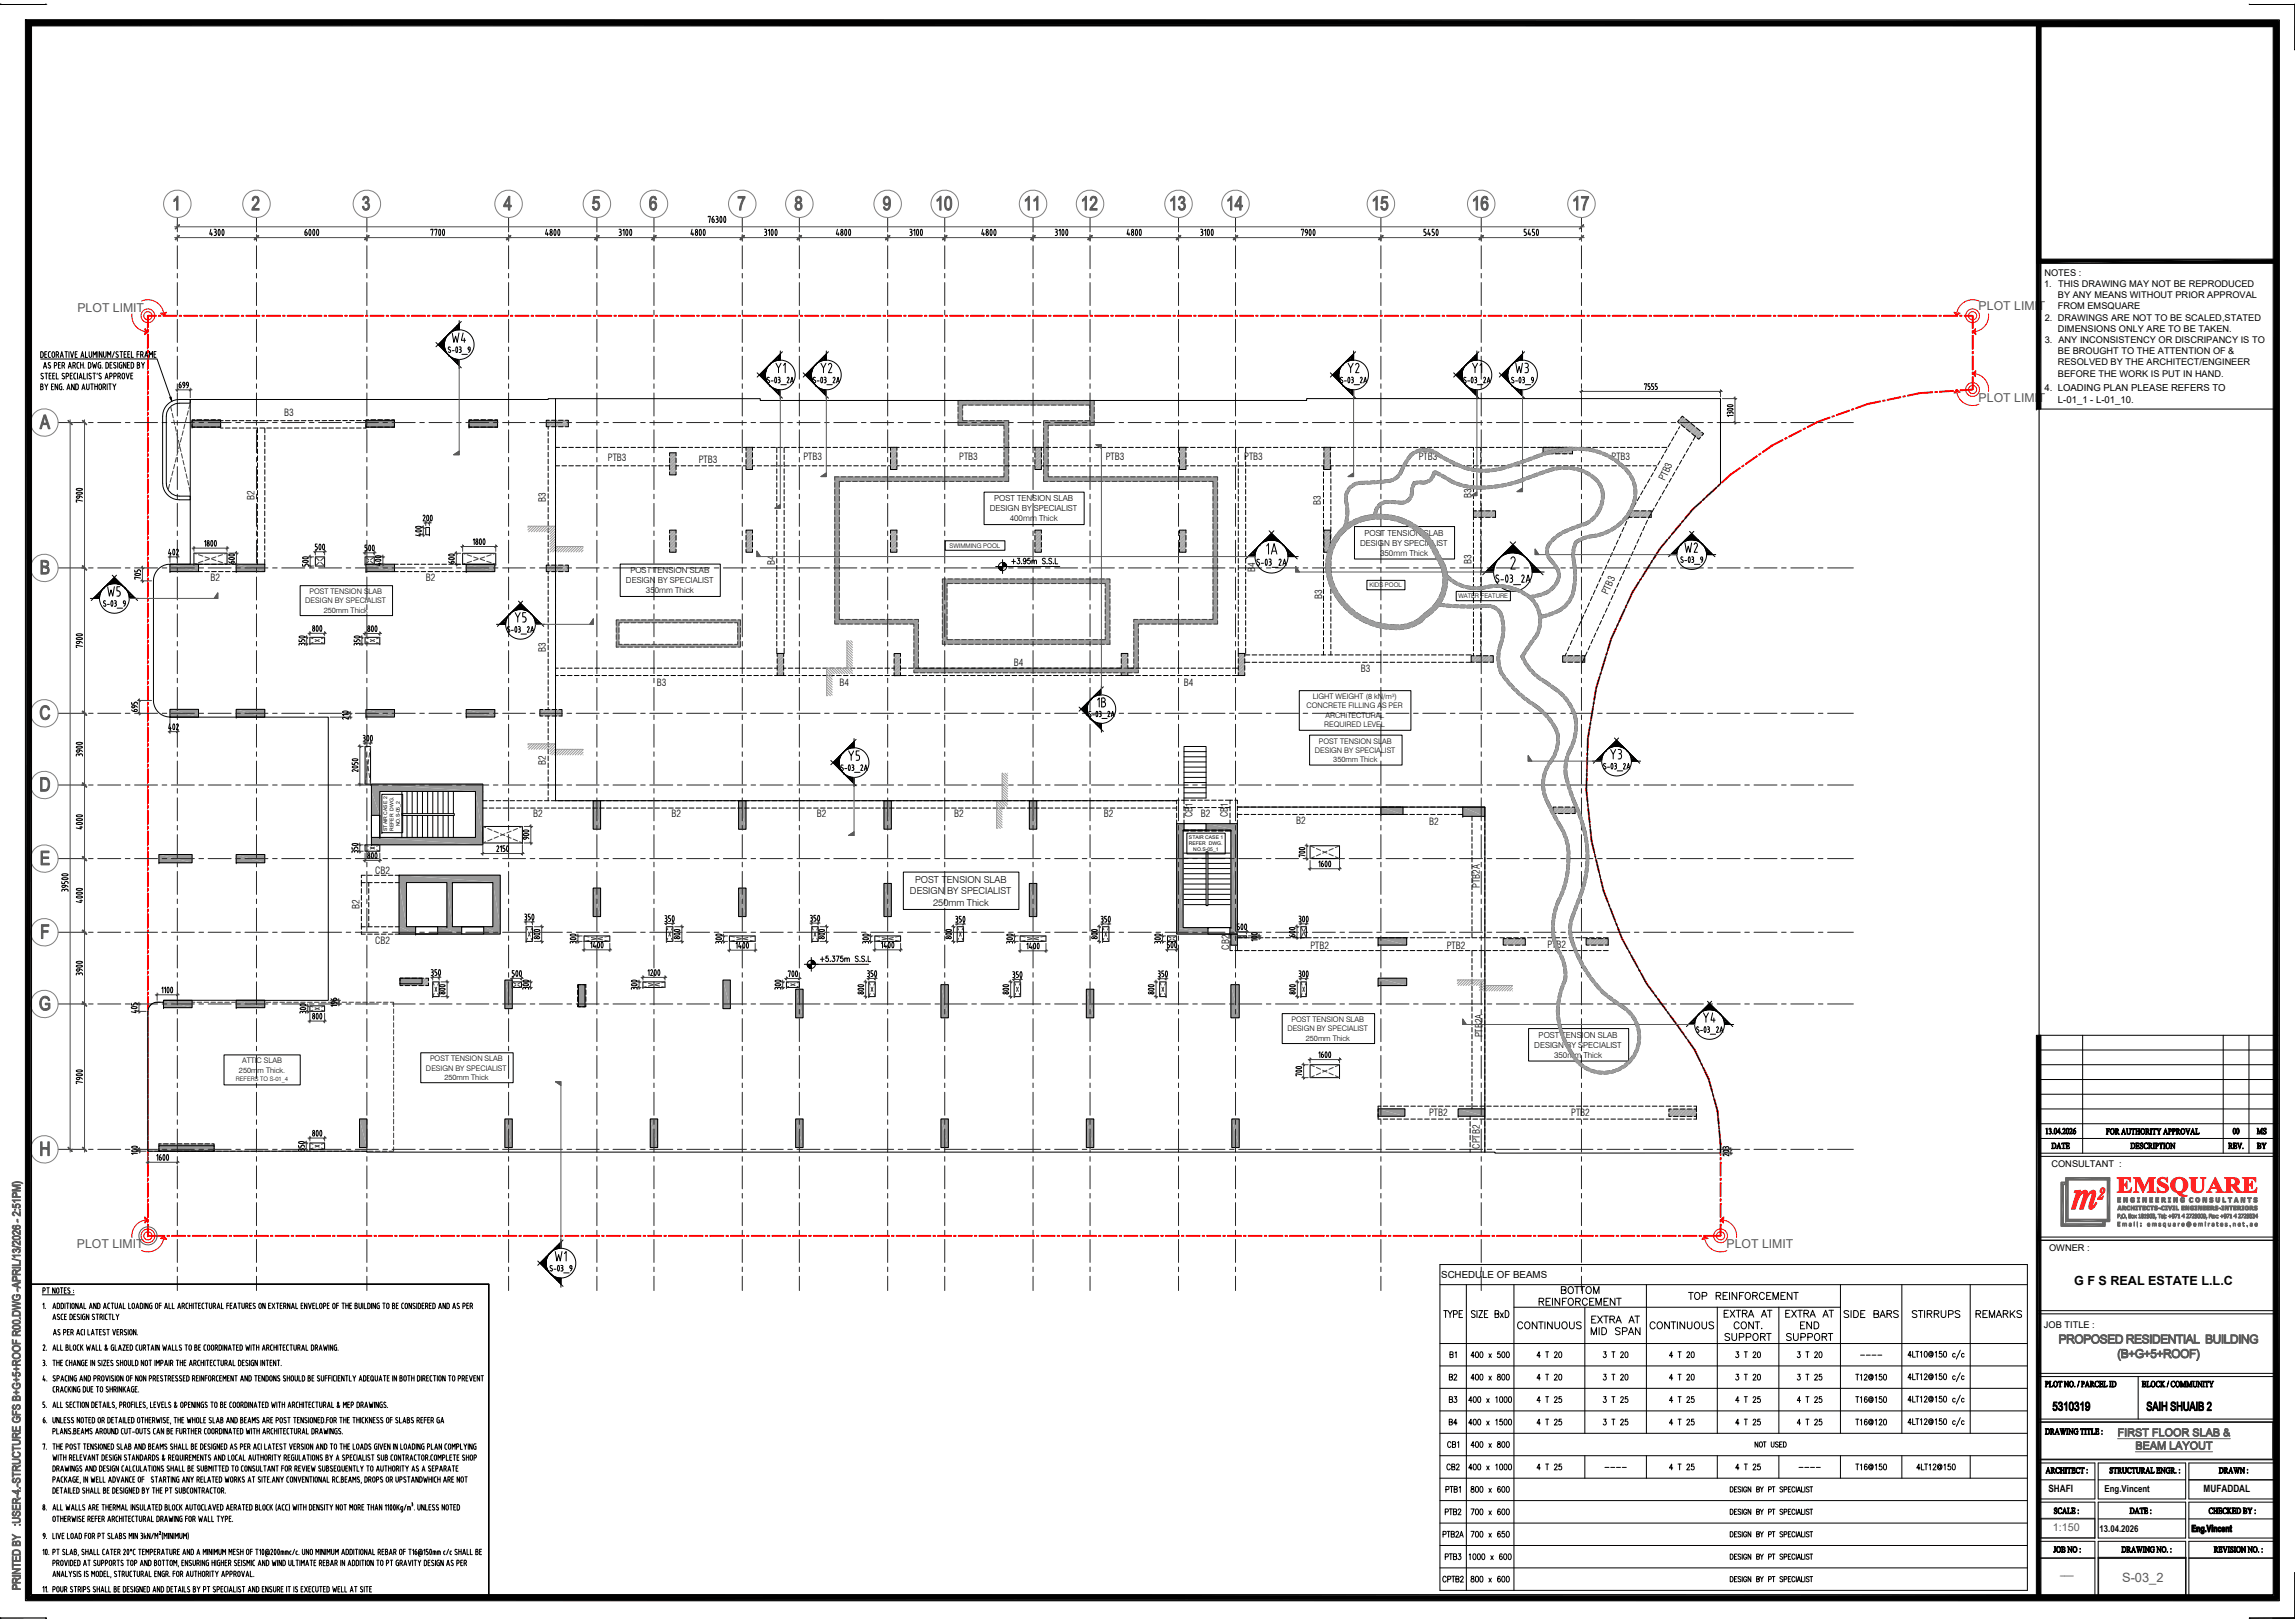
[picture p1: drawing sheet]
<svg xmlns="http://www.w3.org/2000/svg" width="594mm" height="420mm" viewBox="0 0 594 420" stroke-linecap="round" stroke-linejoin="round" font-family="sans-serif">
<defs><g id="words">
<text font-size="3.3" x="536.9" y="332.7">G F S REAL ESTATE L.L.C</text>
<text font-size="3.3" fill="#5a5a5a" x="549.3" y="409.6">S-03_2</text>
<g font-size="3.2" fill="#5a5a5a">
<text x="20" y="80.7">PLOT LIMIT</text>
<text x="512.2" y="80.2">PLOT LIMIT</text>
<text x="512.2" y="104.1">PLOT LIMIT</text>
<text x="19.9" y="323.2">PLOT LIMIT</text>
<text x="446.9" y="323.2">PLOT LIMIT</text>
</g>
<text font-size="2.8" fill="#5a5a5a" x="531.4" y="396.2">1:150</text>
<g font-size="2.6">
<text x="530.2" y="386.3">SHAFI</text>
<text x="570.4" y="386.2">MUFADDAL</text>
<text x="533.3" y="407.7">___</text>
</g>
<g font-size="2.5">
<text x="529.2" y="101.2">4. LOADING PLAN PLEASE REFERS TO</text>
<text x="73.6" y="107.7">B3</text>
<text x="532.7" y="104.2">L-01_1 - L-01_10.</text>
<text x="157.3" y="119.3">PTB3</text>
<text x="180.9" y="119.8">PTB3</text>
<text x="208" y="119">PTB3</text>
<text x="248.3" y="119">PTB3</text>
<text x="286.2" y="119">PTB3</text>
<text x="322.1" y="119">PTB3</text>
<text x="367.2" y="119">PTB3</text>
<text x="417.2" y="119.2">PTB3</text>
<text x="431" y="124.6" transform="rotate(-65 431 124.6)">PTB3</text>
<text x="65.9" y="129.4" transform="rotate(-90 65.9 129.4)">B2</text>
<text x="141.3" y="130" transform="rotate(-90 141.3 130)">B3</text>
<text x="341.9" y="130.6" transform="rotate(-90 341.9 130.6)">B3</text>
<text x="380.9" y="129" transform="rotate(-90 380.9 129)">B3</text>
<text x="200.5" y="146.3" transform="rotate(-90 200.5 146.3)">B4</text>
<text x="324.9" y="148.1" transform="rotate(-90 324.9 148.1)">B4</text>
<text x="380.9" y="145.9" transform="rotate(-90 380.9 145.9)">B3</text>
<text x="54.5" y="150.3">B2</text>
<text x="110.2" y="150.3">B2</text>
<text x="342.2" y="155" transform="rotate(-90 342.2 155)">B3</text>
<text x="416.2" y="154.1" transform="rotate(-65 416.2 154.1)">PTB3</text>
<text x="141.3" y="168.8" transform="rotate(-90 141.3 168.8)">B3</text>
<text x="262.5" y="172.4">B4</text>
<text x="170.1" y="177.5">B3</text>
<text x="217.3" y="177.5">B4</text>
<text x="306.4" y="177.5">B4</text>
<text x="352.3" y="174">B3</text>
<text x="141.3" y="198" transform="rotate(-90 141.3 198)">B2</text>
<text x="138" y="211.6">B2</text>
<text x="173.8" y="211.6">B2</text>
<text x="211.5" y="211.6">B2</text>
<text x="247" y="211.6">B2</text>
<text x="285.7" y="211.6">B2</text>
<text x="308.6" y="211.6" transform="rotate(-90 308.6 211.6)">CB1</text>
<text x="310.9" y="211.5">B2</text>
<text x="317.8" y="211.6" transform="rotate(-90 317.8 211.6)">CB1</text>
<text x="335.5" y="213.3">B2</text>
<text x="369.9" y="213.6">B2</text>
<text x="97.1" y="226.3">CB2</text>
<text x="235.6" y="231.5">DESIGN BY SPECIALIST</text>
<text x="236.9" y="228.5">POST TENSION SLAB</text>
<text x="383" y="229.8" transform="rotate(-90 383 229.8)">PTB2A</text>
<text x="93.1" y="235.4" transform="rotate(-90 93.1 235.4)">B2</text>
<text x="241.5" y="234.5">250mm Thick</text>
<text x="97.1" y="244.3">CB2</text>
<text x="318.2" y="245.9" transform="rotate(-90 318.2 245.9)">CB2</text>
<text x="339.2" y="245.6">PTB2</text>
<text x="374.5" y="245.6">PTB2</text>
<text x="400.6" y="245.3">PTB2</text>
<text x="383.7" y="268.6" transform="rotate(-90 383.7 268.6)">PTB2A</text>
<text x="369.9" y="288.9">PTB2</text>
<text x="406.7" y="288.9">PTB2</text>
<text x="383" y="297.4" transform="rotate(-90 383 297.4)">CPTB2</text>
<text x="373.1" y="330.9">SCHEDULE OF BEAMS</text>
<text x="544.8" y="386.3">Eng.Vincent</text>
<text x="543.5" y="396.6">13.04.2026</text>
</g>
<g font-size="2.4">
<text x="529.2" y="71.3">NOTES :</text>
<text x="529.1" y="74.3">1. THIS DRAWING MAY NOT BE REPRODUCED</text>
<text x="532.7" y="77.2">BY ANY MEANS WITHOUT PRIOR APPROVAL</text>
<text x="529.3" y="83">2. DRAWINGS ARE NOT TO BE SCALED,STATED</text>
<text x="532.7" y="80.1">FROM EMSQUARE</text>
<text x="529.3" y="88.8">3. ANY INCONSISTENCY OR DISCRIPANCY IS TO</text>
<text x="532.7" y="85.9">DIMENSIONS ONLY ARE TO BE TAKEN.</text>
<text x="532.7" y="94.6">RESOLVED BY THE ARCHITECT/ENGINEER</text>
<text x="532.7" y="91.7">BE BROUGHT TO THE ATTENTION OF &amp;</text>
<text x="532.7" y="97.5">BEFORE THE WORK IS PUT IN HAND.</text>
<text x="531" y="302">CONSULTANT :</text>
<text x="530.4" y="323.8">OWNER :</text>
<text x="529.1" y="343.8">JOB TITLE :</text>
</g>
<g font-size="2.1">
<text x="257.4" y="129.8">POST TENSION SLAB</text>
<text x="256.2" y="132.4">DESIGN BY SPECIALIST</text>
<text x="261.4" y="135">400mm Thick</text>
<text x="352.1" y="141.3">DESIGN BY SPECIALIST</text>
<text x="353.2" y="138.7">POST TENSION SLAB</text>
<text x="357.3" y="143.9">350mm Thick</text>
<text x="163.2" y="148.4">POST TENSION SLAB</text>
<text x="162" y="151">DESIGN BY SPECIALIST</text>
<text x="167.2" y="153.6">350mm Thick</text>
<text x="398.3" y="268.7">POST TENSION SLAB</text>
<text x="397.1" y="271.3">DESIGN BY SPECIALIST</text>
<text x="402.3" y="273.9">350mm Thick</text>
</g>
<g font-size="2">
<text x="80.1" y="153.8">POST TENSION SLAB</text>
<text x="79" y="156.2">DESIGN BY SPECIALIST</text>
<text x="83.8" y="158.6">250mm Thick</text>
<text x="338.2" y="183.4">CONCRETE FILLING AS PER</text>
<text x="339.8" y="181">LIGHT WEIGHT (8 kN/m³)</text>
<text x="343.1" y="185.8">ARCHITECTURAL</text>
<text x="342.8" y="188.2">REQUIRED LEVEL</text>
<text x="340.4" y="194.9">DESIGN BY SPECIALIST</text>
<text x="341.4" y="192.5">POST TENSION SLAB</text>
<text x="345.1" y="197.3">350mm Thick</text>
<text x="333.2" y="267">DESIGN BY SPECIALIST</text>
<text x="334.3" y="264.6">POST TENSION SLAB</text>
<text x="338" y="269.4">250mm Thick</text>
<text x="62.6" y="275.3">ATTIC SLAB</text>
<text x="111.3" y="274.7">POST TENSION SLAB</text>
<text x="61.9" y="277.7">250mm Thick.</text>
<text x="110.3" y="277.2">DESIGN BY SPECIALIST</text>
<text x="115" y="279.5">250mm Thick</text>
</g>
<g font-size="1.7">
<text x="245.8" y="141.8">SWIMMING POOL</text>
<text x="354.5" y="152">KIDS POOL</text>
<text x="377.5" y="154.9">WATER FEATURE</text>
</g>
<text font-size="1.6" x="61" y="279.8">REFERS TO S-01_4</text>
<g font-size="1.3">
<text x="100.3" y="215.1" transform="rotate(-90 100.3 215.1)">STAIR CASE 2</text>
<text x="101.9" y="215.1" transform="rotate(-90 101.9 215.1)">REFER DWG.</text>
<text x="103.5" y="214" transform="rotate(-90 103.5 214)">NO.S-05_2</text>
<text x="307.7" y="218.8">REFER DWG.</text>
<text x="307.8" y="217.1">STAIR CASE 1</text>
<text x="308.9" y="220.3">NO.S-05_1</text>
</g>
</g></defs>
<g fill="none" stroke="#404040" stroke-width=".26">
<path d="M39.5 259.8l-.9 .8M41.5 259.5l-1.5 .1M42.1 259.5h1.2M43.9 259.5h1.2M45.7 259.5h1.2M47.4 259.5h1.3M49.2 259.5h1.2M51 259.5h1.2M52.8 259.5h1.2M54.6 259.5h1.2M56.4 259.5h1.2M58.2 259.5h1.2"/>
<path d="M60 259.5h1.1M61.8 259.5h1.1M63.5 259.5h1.2M65.3 259.5h1.2M67.1 259.5h1.2M68.9 259.5h1.2M70.7 259.5h1.2M72.5 259.5h1.2M74.2 259.5h1.3M76 259.5h1.2M77.8 259.5h1.2M79.6 259.5h1.2"/>
<path d="M81.4 259.5h1.2M83.2 259.5h1.2M85 259.5h1.2M86.8 259.5h1.1M88.5 259.5h1.2M90.3 259.5h1.2M92.1 259.5h1.2M93.9 259.5h1.2M95.7 259.5h1.2M97.5 259.5h1.2M99.3 259.5h1.2M101 259.5h.9v1.1"/>
<path d="M38.3 263.2v1.2M38.3 265v1.2M38.3 266.8v1.2M38.3 268.6v1.2M38.3 270.4v1.2M38.3 272.2v1.2M38.3 274v1.1M38.3 275.7v1.2M38.3 277.5v1.2M38.3 279.3v1.2M38.4 261.2l-.1 1.4M101.9 261.2v1.2"/>
<path d="M101.9 263v1.2M101.9 264.8v1.1M101.9 266.5v1.2M101.9 268.3v1.2M101.9 270.1v1.2M101.9 271.9v1.2M101.9 273.7v1.2M101.9 275.5v1.1M101.9 277.3v1.1M101.9 279v1.2M38.3 281.1v1.2M38.3 282.9v1.2"/>
<path d="M38.3 284.7v1.2M38.3 286.5v1.2M38.3 288.2v1.2M38.3 290v1.2M38.3 291.8v1.2M38.3 293.6v1.2M38.3 295.4v1.2M38.3 297.2v.8h1.1M40 298h1.2M41.8 298h1.2M43.6 298h1.2M45.4 298h1.2"/>
<path d="M47.2 298h1.2M49 298h1.1M50.7 298h1.2M52.5 298h1.2M54.3 298h1.2M56.1 298h1.2M57.9 298h1.2M59.7 298h1.1M61.5 298h1.1M63.2 298h1.2M65 298h1.2M66.8 298h1.2"/>
<path d="M68.6 298h1.2M70.4 298h1.2M72.2 298h1.2M73.9 298h1.3M75.7 298h1.2M77.5 298h1.2M79.3 298h1.2M81.1 298h1.2M82.9 298h1.2M84.7 298h1.2M86.5 298h1.1M88.2 298h1.2"/>
<path d="M90 298h1.2M91.8 298h1.2M93.6 298h1.2M95.4 298h1.2M97.2 298h1.2M99 298h1.2M101.9 296.9v1.1h-1.2M101.9 280.8v1.2M101.9 282.6v1.2M101.9 284.4v1.2M101.9 286.2v1.2M101.9 288v1.2"/>
<path d="M101.9 289.8v1.2M101.9 291.5v1.2M101.9 293.3v1.2M101.9 295.1v1.2"/>
</g>
<g fill="#9a9a9a">
<path d="M93.1 289.7h1.9v7.4z"/>
<path d="M93.1 289.7l1.9 7.4h-1.9z"/>
</g>
<g fill="none" stroke="#9a9a9a" stroke-width=".26">
<path d="M49.8 109h-.1M49.9 109.6l-.2 .2M50 110.3l-.2 .2M50.1 108.7l-.2 .2M50.2 109.3l-.2 .2M50.2 110l-.1 .2M50.4 108.7l-.7 .7M50.4 109.1l-.2 .1M50.5 109.7l-.2 .2M50.6 110.4l-.2 .2M50.7 108.8l-.2 .2M50.8 108.6h.1"/>
<path d="M50.8 109.4l-.2 .2M50.8 108.7h.1M50.9 110.1l-.2 .2M51.1 109.2l-.2 .1M51.2 109.8l-.2 .2M51.2 108.7l-1.5 1.5M51.3 110.5l-.1 .1M51.4 108.9l-.2 .2M51.5 109.5l-.2 .2M51.6 110.2l-.2 .2M51.6 108.7l-.1 .1M51.8 109.2l-.2 .2"/>
<path d="M51.9 109.9l-.2 .2M51.9 110.6h.1M52 110.6h.1M52 108.7l-1.9 1.9M52 109l-.1 .2M52.1 109.6l-.1 .2M52.2 110.3l-.2 .2M52.3 108.7l-.2 .2M52.4 109.3l-.2 .2M52.5 110l-.2 .2M52.7 109.1l-.2 .1M52.7 108.7l-1.9 1.9"/>
<path d="M52.8 109.7l-.2 .2M52.9 110.4l-.2 .2M53 108.8l-.2 .2M53.1 108.6h.1M53.1 109.4l-.2 .2M53.1 108.7h.1M53.2 110.1l-.2 .2M53.4 109.2l-.2 .1M53.5 109.8l-.2 .2M53.5 108.7l-1.9 1.9M53.6 110.5l-.1 .1M53.7 108.9l-.2 .2"/>
<path d="M53.8 109.5l-.2 .2M53.8 110.2l-.1 .2M53.9 108.7l-.1 .1M54 109.2l-.2 .2M54.1 109.9l-.2 .2M54.2 110.6h.1M54.2 108.7l-1.9 1.9M54.3 109l-.2 .2M54.4 109.6l-.2 .2M54.5 110.3l-.2 .2M54.6 108.7l-.2 .2M54.7 109.3l-.2 .2"/>
<path d="M54.8 110l-.2 .2M55 109.1l-.2 .1M55 108.7l-1.9 1.9M55.1 109.7l-.2 .2M55.2 110.4l-.2 .2M55.3 108.8l-.2 .2M55.3 108.6h.1M55.4 108.7h.1M55.4 109.4l-.2 .2M55.4 110.1l-.1 .2M55.6 109.2l-.2 .1M55.7 109.8l-.1 .2"/>
<path d="M55.7 108.7l-1.9 1.9M55.8 110.5l-.1 .1M55.9 108.9l-.2 .2M56 109.5l-.2 .2M56.1 110.2l-.2 .2M56.1 108.7l-.1 .1M56.3 109.2l-.2 .2M56.4 109.9l-.2 .2M56.5 110.6h.1M56.5 108.7l-1.9 1.9M56.6 109l-.2 .2M56.7 109.6l-.2 .2"/>
<path d="M56.8 110.3l-.2 .2M56.9 108.7l-.2 .2M57 109.3l-.2 .2M57.1 110l-.2 .2M57.1 109.2h.1M57.1 108.8l-1.7 1.8M57.1 109.6l-1 1M57.1 110.3l-.2 .3M94.8 109h-.1M94.9 109.6l-.2 .2M95 110.3l-.2 .2M95.1 108.7l-.2 .2"/>
<path d="M95.2 109.3l-.2 .2M95.2 110l-.1 .2M95.4 109.1l-.2 .1M95.5 108.7l-.8 .7M95.5 109.7l-.2 .2M95.6 110.4l-.2 .2M95.7 108.8l-.2 .2M95.8 109.4l-.2 .2M95.8 108.7h.1M95.9 110.1l-.2 .2M96.1 109.2l-.2 .1M96.2 108.7l-1.5 1.5"/>
<path d="M96.2 109.8l-.2 .2M96.3 110.5l-.1 .1M96.4 108.9l-.2 .2M96.5 109.5l-.2 .2M96.6 110.2l-.2 .2M96.6 108.7l-.1 .1M96.8 109.2l-.2 .2M96.9 109.9l-.2 .2M96.9 110.6h.1M97 108.7l-1.9 1.9M97 110.6h.1M97.1 109l-.2 .2"/>
<path d="M97.1 109.6l-.1 .2M97.2 110.3l-.1 .2M97.3 108.7l-.2 .2M97.4 109.3l-.2 .2M97.5 110l-.2 .2M97.7 109.1l-.2 .1M97.7 108.7l-1.9 1.9M97.8 109.7l-.2 .2M97.9 110.4l-.2 .2M98 108.8l-.2 .2M98.1 108.6h.1M98.1 109.4l-.2 .2"/>
<path d="M98.1 108.7h.1M98.2 110.1l-.2 .2M98.4 109.2l-.2 .1M98.5 108.7l-1.9 1.9M98.5 109.8l-.2 .2M98.6 110.5l-.1 .1M98.7 108.9l-.2 .2M98.8 109.5l-.2 .2M98.9 110.2l-.2 .2M98.9 108.7l-.1 .1M99.1 109.2l-.2 .2M99.1 109.9l-.2 .2"/>
<path d="M99.2 110.6h.1M99.2 108.7l-1.9 1.9M99.3 109l-.2 .2M99.4 109.6l-.2 .2M99.5 110.3l-.2 .2M99.6 108.7l-.2 .2M99.7 109.3l-.2 .2M99.8 110l-.2 .2M100 109.1l-.2 .1M100 108.7l-1.9 1.9M100.1 109.7l-.2 .2M100.2 110.4l-.2 .2"/>
<path d="M100.3 108.8l-.2 .2M100.3 108.6h.1M100.4 109.4l-.2 .2M100.4 108.7h.1M100.5 110.1l-.2 .2M100.7 109.2l-.2 .1M100.7 108.7l-1.9 1.9M100.7 109.8l-.1 .2M100.9 110.5l-.2 .1M100.9 108.9l-.2 .2M101 109.5l-.1 .2M101.1 110.2l-.2 .2"/>
<path d="M101.1 108.7l-.1 .1M101.3 109.2l-.2 .2M101.4 109.9l-.2 .2M101.5 110.6h.1M101.5 108.7l-1.9 1.9M101.6 109l-.2 .2M101.7 109.6l-.2 .2M101.8 110.3l-.2 .2M101.9 108.7l-.2 .2M102 109.3l-.2 .2M102.1 110l-.2 .2M102.1 109.2h.1"/>
<path d="M102.1 108.8l-1.7 1.8M102.1 109.6l-1 1M102.1 110.3l-.2 .3M121.4 109h.1M121.6 109.6l-.2 .2M121.6 110.3l-.2 .2M121.7 108.7l-.1 .2M121.8 109.3l-.2 .2M121.9 110l-.2 .2M122.1 108.7l-.7 .7M122.1 109.1l-.2 .1M122.2 109.7l-.2 .2"/>
<path d="M122.3 110.4l-.2 .2M122.4 108.8l-.2 .2M122.5 108.6h.1M122.5 109.4l-.2 .2M122.5 108.7h.1M122.6 110.1l-.2 .2M122.8 109.1l-.2 .2M122.9 109.8l-.2 .2M122.9 108.7l-1.5 1.5M123 110.5l-.1 .1M123.1 108.9l-.2 .2M123.2 109.5l-.2 .2"/>
<path d="M123.3 110.2l-.2 .2M123.3 108.7l-.1 .1M123.4 109.2l-.1 .2M123.5 109.9l-.1 .2M123.6 110.6h.1M123.6 108.7l-1.9 1.9M123.7 109l-.2 .1M123.8 109.6l-.2 .2M123.9 110.3l-.2 .2M124 108.7l-.2 .2M124.1 109.3l-.2 .2M124.2 110l-.2 .2"/>
<path d="M124.4 109.1l-.2 .1M124.4 108.7l-1.9 1.9M124.5 109.7l-.2 .2M124.6 110.4l-.2 .2M124.7 108.8l-.2 .2M124.7 108.6h.1M124.8 109.4l-.2 .2M124.8 108.7h.1M124.9 110.1l-.2 .2M125.1 109.1l-.2 .2M125.2 109.8l-.2 .2M125.2 108.7l-2 1.9"/>
<path d="M125.3 110.5l-.1 .1M125.3 108.9l-.1 .2M125.4 109.5l-.1 .2M125.5 110.2l-.2 .2M125.5 108.7l-.1 .1M125.7 109.2l-.2 .2M125.8 109.9l-.2 .2M125.9 110.6h.1M125.9 108.7l-1.9 1.9M126 109l-.2 .1M126.1 109.6l-.2 .2M126.2 110.3l-.2 .2"/>
<path d="M126.3 108.7l-.2 .2M126.4 109.3l-.2 .2M126.5 110l-.2 .2M126.7 109.1l-.2 .1M126.7 108.7l-1.9 1.9M126.8 109.7l-.2 .2M126.9 110.4l-.2 .2M127 108.8l-.2 .2M127 108.6h.1M127.1 109.4l-.2 .2M127.1 108.7h.1M127.1 110.1l-.1 .2"/>
<path d="M127.3 109.1l-.2 .2M127.4 109.8l-.2 .2M127.4 108.7l-1.9 1.9M127.5 110.5l-.1 .1M127.6 108.9l-.2 .2M127.7 109.5l-.2 .2M127.8 110.2l-.2 .2M127.8 108.7l-.1 .1M128 109.2l-.2 .2M128.1 109.9l-.2 .2M128.2 110.6h.1M128.2 108.7l-1.9 1.9"/>
<path d="M128.3 109l-.2 .1M128.4 109.6l-.2 .2M128.5 110.3l-.2 .2M128.6 108.7l-.2 .2M128.7 109.3l-.2 .2M128.8 110l-.2 .2M128.8 109.2h.1M128.8 108.8l-1.8 1.8M128.8 109.6l-1 1M128.8 110.3l-.2 .3M149.5 257h.1M149.5 259.3h.1"/>
<path d="M149.6 257.7l-.1 .1M149.6 255.4l-.1 .1M149.6 260l-.1 .1M149.7 256.1l-.2 .2M149.7 258.4l-.2 .2M149.8 254.9l-.3 .3M149.8 256.8l-.2 .1M149.8 259l-.2 .2M149.9 257.4l-.2 .2M149.9 255.1l-.2 .2M149.9 259.7l-.2 .2M150 255.8l-.2 .2"/>
<path d="M150 258.1l-.2 .2M150.1 256.5l-.2 .2M150.1 258.7l-.2 .2M150.1 254.9l-.1 .2M150.2 257.1l-.2 .2M150.2 259.4l-.2 .2M150.3 255.5l-.2 .2M150.3 257.8l-.2 .2M150.4 256.2l-.2 .2M150.4 258.5l-.2 .2M150.5 256.9l-.2 .1M150.5 259.1l-.2 .2"/>
<path d="M150.5 254.9l-1 1M150.6 255.2l-.2 .2M150.6 259.8l-.2 .2M150.6 257.5l-.2 .2M150.7 255.9l-.2 .2M150.7 258.2l-.2 .2M150.8 256.6l-.2 .2M150.8 258.8l-.2 .2M150.8 255l-.1 .1M150.8 259.5l-.1 .2M150.8 257.2l-.1 .2M151 255.6l-.2 .2"/>
<path d="M151 257.9l-.2 .2M151 256.3l-.2 .2M151 258.6l-.2 .1M151.1 259.2l-.1 .2M151.1 256.9l-.1 .2M151.2 255.3l-.2 .2M151.2 259.9l-.2 .2M151.2 257.6l-.2 .2M151.3 254.9l-1.8 1.8M151.3 256l-.2 .2M151.3 258.3l-.2 .2M151.4 258.9l-.2 .2"/>
<path d="M151.4 256.7l-.2 .2M151.5 255.1l-.2 .1M151.5 259.6l-.2 .2M151.5 257.3l-.2 .2M151.6 255.7l-.2 .2M151.6 258l-.2 .2M151.7 254.9l-.1 .1M151.7 259.1l-1.6 1.5M151.7 259.8l-.8 .8M151.7 255.3l-2.2 2.1M151.7 256.1l-2.2 2.1M151.7 256.8l-2.2 2.2"/>
<path d="M151.7 257.6l-2.2 2.1M151.7 258.3l-2.2 2.2M151.7 259.5h-.1M151.7 258.7l-.2 .1M151.7 257.2h-.1M151.7 256.4l-.2 .2M150 260.3l-.2 .2M150.3 260.1l-.2 .2M150.7 260.5l-.2 .1M151 260.2l-.2 .1M151.3 260.5v.1M151.6 260.3l-.2 .2"/>
<path d="M151.7 260.6h-.1M41.2 296.2l-.1 .1M41.3 296.9l-.2 .2M41.3 296.1h.1M41.4 297.6l-.2 .2M41.6 296.6l-.2 .2M41.7 297.3l-.2 .2M41.7 296.1l-.6 .6M41.8 297.9l-.1 .1M41.9 296.3l-.2 .2M42 297l-.2 .2M42.1 297.6l-.2 .2"/>
<path d="M42.1 296.1l-.1 .1M42.3 296.7l-.2 .2M42.3 297.4l-.1 .2M42.5 296.1l-1.4 1.3M42.5 296.4l-.2 .2M42.6 297.1l-.1 .2M42.7 297.8l-.2 .1M42.8 296.1l-.2 .2M42.9 296.8l-.2 .2M43 297.5l-.2 .1M43.2 296.5l-.2 .2M43.2 296.1l-1.9 1.9"/>
<path d="M43.3 297.2l-.2 .2M43.4 297.8l-.2 .2M43.5 296.2l-.2 .2M43.6 296.9l-.2 .2M43.6 296.1h.1M43.7 297.6l-.2 .2M43.9 296.6l-.2 .2M44 297.3l-.2 .2M44 296.1l-1.9 1.9M44.1 297.9l-.1 .1M44.1 296.3l-.1 .2M44.3 297l-.2 .2"/>
<path d="M44.3 297.6l-.2 .2M44.4 296.1l-.1 .1M44.5 296.7l-.2 .2M44.6 297.4l-.2 .2M44.7 296.1l-1.9 1.9M44.8 296.4l-.2 .2M44.9 297.1l-.2 .2M45 297.8l-.2 .1M45.1 296.1l-.2 .2M45.2 296.8l-.2 .2M45.3 297.5l-.2 .1M45.5 296.5l-.2 .2"/>
<path d="M45.5 296.1l-1.9 1.9M45.6 297.2l-.2 .2M45.7 297.8l-.2 .2M45.8 296.2l-.2 .2M45.9 296.9l-.2 .2M45.9 296.1h.1M45.9 297.6l-.1 .2M46.1 296.6l-.2 .2M46.2 297.3l-.1 .2M46.2 296.1l-1.9 1.9M46.3 297.9l-.1 .1M46.4 296.3l-.2 .2"/>
<path d="M46.5 297l-.2 .2M46.6 297.6l-.2 .2M46.6 296.1l-.1 .1M46.8 296.7l-.2 .2M46.9 297.4l-.2 .2M47 296.1l-1.9 1.9M47.1 296.4l-.2 .2M47.2 297.1l-.2 .2M47.3 297.8l-.2 .1M47.4 296.1l-.2 .2M47.5 296.8l-.2 .2M47.6 297.5l-.2 .1"/>
<path d="M47.7 296.5l-.1 .2M47.8 296.1l-1.9 1.9M47.9 297.2l-.2 .2M47.9 297.8l-.2 .2M48 296.2l-.1 .2M48.1 296.9l-.2 .2M48.1 296.1h.1M48.2 297.6l-.2 .2M48.4 296.6l-.2 .2M48.5 297.3l-.2 .2M48.5 296.1l-1.9 1.9M48.6 297.9l-.1 .1"/>
<path d="M48.7 296.3l-.2 .2M48.8 297l-.2 .2M48.9 297.6l-.2 .2M48.9 296.1l-.1 .1M49.1 296.7l-.2 .2M49.2 297.4l-.2 .2M49.3 296.1l-1.9 1.9M49.4 296.4l-.2 .2M49.5 297.1l-.2 .2M49.5 297.8l-.1 .1M49.7 296.1l-.2 .2M49.7 296.8l-.2 .2"/>
<path d="M49.8 297.5l-.1 .1M50 296.5l-.2 .2M50 296.1l-1.9 1.9M50.1 297.2l-.2 .2M50.2 297.8l-.2 .2M50.3 296.2l-.2 .2M50.4 296.9l-.2 .2M50.4 296.1h.1M50.5 297.6l-.2 .2M50.7 296.6l-.2 .2M50.8 297.3l-.2 .2M50.8 296.1l-1.9 1.9"/>
<path d="M50.9 297.9l-.1 .1M51 296.3l-.2 .2M51.1 297l-.2 .2M51.2 297.6l-.2 .2M51.2 296.1l-.1 .1M51.3 296.7l-.1 .2M51.4 297.4l-.1 .2M51.6 296.1l-1.9 1.9M51.6 296.4l-.2 .2M51.7 297.1l-.2 .2M51.8 297.8l-.2 .1M51.9 296.1l-.2 .2"/>
<path d="M52 296.8l-.2 .2M52.1 297.5l-.2 .1M52.3 296.5l-.2 .2M52.3 296.1l-1.9 1.9M52.4 297.2l-.2 .2M52.5 297.8l-.2 .2M52.6 296.2l-.2 .2M52.7 296.9l-.2 .2M52.7 296.1h.1M52.8 297.6l-.2 .2M53 296.6l-.2 .2M53.1 297.3l-.2 .2"/>
<path d="M53.1 296.1l-1.9 1.9M53.1 297.9v.1M53.2 296.3l-.1 .2M53.3 297l-.2 .2M53.4 297.6l-.2 .2M53.4 296.1l-.1 .1M53.6 296.7l-.2 .2M53.7 297.4l-.2 .2M53.8 296.1l-1.9 1.9M53.9 296.4l-.2 .2M54 297.1l-.2 .2M54.1 297.8l-.2 .1"/>
<path d="M54.2 296.1l-.2 .2M54.3 296.8l-.2 .2M54.4 297.5l-.2 .1M54.6 296.5l-.2 .2M54.6 296.1l-1.9 1.9M54.7 297.2l-.2 .2M54.8 297.8l-.2 .2M54.9 296.2l-.2 .2M54.9 296.9l-.1 .2M55 296.1h-.1M55 297.6l-.1 .2M55.2 296.6l-.2 .2"/>
<path d="M55.3 297.3l-.2 .2M55.3 296.1l-1.9 1.9M55.4 297.9l-.1 .1M55.4 297.2h.1M55.4 296.4l-.1 .1M55.4 296.8l-1.2 1.2M55.4 297.5l-.4 .5M93.1 289.7h1.9v7.4h-1.9zM95 289.7h.1"/>
</g>
<g fill="#9a9a9a">
<path d="M94.7 108.9h7.4v1.7z"/>
<path d="M94.7 108.9l7.4 1.7h-7.4z"/>
</g>
<path d="M94.7 108.9h7.4v1.7h-7.4zM102.1 108.9h.1" fill="none" stroke="#9a9a9a" stroke-width=".26"/>
<g fill="#9a9a9a">
<path d="M318.6 241.8h1.7v2.9z"/>
<path d="M318.6 241.8l1.7 2.9h-1.7z"/>
</g>
<path d="M318.6 241.8h1.7v2.9h-1.7zM320.3 241.8h.1" fill="none" stroke="#9a9a9a" stroke-width=".26"/>
<g fill="#9a9a9a">
<path d="M61.1 146.1h7.4v1.9z"/>
<path d="M61.1 146.1l7.4 1.9h-7.4z"/>
</g>
<path d="M61.1 146.1h7.4v1.9h-7.4zM68.5 146.1h.1" fill="none" stroke="#9a9a9a" stroke-width=".26"/>
<g fill="#9a9a9a">
<path d="M44 146.1h7.4v1.9z"/>
<path d="M44 146.1l7.4 1.9h-7.4z"/>
</g>
<path d="M44 146.1h7.4v1.9h-7.4zM51.4 146.1h.1" fill="none" stroke="#9a9a9a" stroke-width=".26"/>
<g fill="#9a9a9a">
<path d="M44 183.6h7.4v2.1z"/>
<path d="M44 183.6l7.4 2.1h-7.4z"/>
</g>
<path d="M44 183.6h7.4v2.1h-7.4zM51.4 183.6h.1" fill="none" stroke="#9a9a9a" stroke-width=".26"/>
<g fill="#9a9a9a">
<path d="M61.1 183.6h7.4v2.1z"/>
<path d="M61.1 183.6l7.4 2.1h-7.4z"/>
</g>
<path d="M61.1 183.6h7.4v2.1h-7.4zM68.5 183.6h.1" fill="none" stroke="#9a9a9a" stroke-width=".26"/>
<g fill="#9a9a9a">
<path d="M61.1 259h7.4v1.9z"/>
<path d="M61.1 259l7.4 1.9h-7.4z"/>
</g>
<path d="M61.1 259h7.4v1.9h-7.4zM68.5 259h.1" fill="none" stroke="#9a9a9a" stroke-width=".26"/>
<g fill="#9a9a9a">
<path d="M121.4 108.9h7.4v1.7z"/>
<path d="M121.4 108.9l7.4 1.7h-7.4z"/>
</g>
<path d="M121.4 108.9h7.4v1.7h-7.4zM128.8 108.9h.1" fill="none" stroke="#9a9a9a" stroke-width=".26"/>
<g fill="#9a9a9a">
<path d="M94.7 146.1h7.4v1.9z"/>
<path d="M94.7 146.1l7.4 1.9h-7.4z"/>
</g>
<path d="M94.7 146.1h7.4v1.9h-7.4zM102.1 146.1h.1" fill="none" stroke="#9a9a9a" stroke-width=".26"/>
<g fill="#9a9a9a">
<path d="M120.7 146.1h7.4v1.9z"/>
<path d="M120.7 146.1l7.4 1.9h-7.4z"/>
</g>
<path d="M120.7 146.1h7.4v1.9h-7.4zM128.1 146.1h.1" fill="none" stroke="#9a9a9a" stroke-width=".26"/>
<g fill="#9a9a9a">
<path d="M120.7 183.7h7.4v1.9z"/>
<path d="M120.7 183.7l7.4 1.9h-7.4z"/>
</g>
<path d="M120.7 183.7h7.4v1.9h-7.4zM128.1 183.7h.1" fill="none" stroke="#9a9a9a" stroke-width=".26"/>
<g fill="#9a9a9a">
<path d="M94.7 183.7h7.4v1.9z"/>
<path d="M94.7 183.7l7.4 1.9h-7.4z"/>
</g>
<path d="M94.7 183.7h7.4v1.9h-7.4zM102.1 183.7h.1" fill="none" stroke="#9a9a9a" stroke-width=".26"/>
<g fill="#9a9a9a">
<path d="M130.7 289.7h1.9v7.4z"/>
<path d="M130.7 289.7l1.9 7.4h-1.9z"/>
</g>
<path d="M130.7 289.7h1.9v7.4h-1.9zM132.6 289.7h.1" fill="none" stroke="#9a9a9a" stroke-width=".26"/>
<g fill="#9a9a9a">
<path d="M168.3 289.7h1.9v7.4z"/>
<path d="M168.3 289.7l1.9 7.4h-1.9z"/>
</g>
<path d="M168.3 289.7h1.9v7.4h-1.9zM170.2 289.7h.1" fill="none" stroke="#9a9a9a" stroke-width=".26"/>
<g fill="#9a9a9a">
<path d="M206 289.7h1.9v7.4z"/>
<path d="M206 289.7l1.9 7.4h-1.9z"/>
</g>
<path d="M206 289.7h1.9v7.4h-1.9zM207.9 289.7h.1" fill="none" stroke="#9a9a9a" stroke-width=".26"/>
<g fill="#9a9a9a">
<path d="M243.6 289.7h1.9v7.4z"/>
<path d="M243.6 289.7l1.9 7.4h-1.9z"/>
</g>
<path d="M243.6 289.7h1.9v7.4h-1.9zM245.5 289.7h.1" fill="none" stroke="#9a9a9a" stroke-width=".26"/>
<g fill="#9a9a9a">
<path d="M281.2 289.7h1.9v7.4z"/>
<path d="M281.2 289.7l1.9 7.4h-1.9z"/>
</g>
<path d="M281.2 289.7h1.9v7.4h-1.9zM283.1 289.7h.1" fill="none" stroke="#9a9a9a" stroke-width=".26"/>
<g fill="#9a9a9a">
<path d="M318.9 289.7h1.9v7.4z"/>
<path d="M318.9 289.7l1.9 7.4h-1.9z"/>
</g>
<path d="M318.9 289.7h1.9v7.4h-1.9zM320.8 289.7h.1" fill="none" stroke="#9a9a9a" stroke-width=".26"/>
<g fill="#9a9a9a">
<path d="M318.6 254.9h2.2v8.6z"/>
<path d="M318.6 254.9l2.2 8.6h-2.2z"/>
</g>
<path d="M318.6 254.9h2.2v8.6h-2.2zM320.8 254.9h.1" fill="none" stroke="#9a9a9a" stroke-width=".26"/>
<g fill="#9a9a9a">
<path d="M281.2 256.1h1.9v7.4z"/>
<path d="M281.2 256.1l1.9 7.4h-1.9z"/>
</g>
<path d="M281.2 256.1h1.9v7.4h-1.9zM283.1 256.1h.1" fill="none" stroke="#9a9a9a" stroke-width=".26"/>
<g fill="#9a9a9a">
<path d="M243.6 254.9h1.9v8.6z"/>
<path d="M243.6 254.9l1.9 8.6h-1.9z"/>
</g>
<path d="M243.6 254.9h1.9v8.6h-1.9zM245.5 254.9h.1" fill="none" stroke="#9a9a9a" stroke-width=".26"/>
<g fill="#9a9a9a">
<path d="M206 256.1h1.9v7.4z"/>
<path d="M206 256.1l1.9 7.4h-1.9z"/>
</g>
<path d="M206 256.1h1.9v7.4h-1.9zM207.9 256.1h.1" fill="none" stroke="#9a9a9a" stroke-width=".26"/>
<g fill="#9a9a9a">
<path d="M187.1 253.7h2v7.4z"/>
<path d="M187.1 253.7l2 7.4h-2z"/>
</g>
<path d="M187.1 253.7h2v7.4h-2zM189.1 253.7h.1" fill="none" stroke="#9a9a9a" stroke-width=".26"/>
<g fill="#9a9a9a">
<path d="M130.7 253.7h1.9v7.4z"/>
<path d="M130.7 253.7l1.9 7.4h-1.9z"/>
</g>
<path d="M130.7 253.7h1.9v7.4h-1.9zM132.6 253.7h.1" fill="none" stroke="#9a9a9a" stroke-width=".26"/>
<g fill="#9a9a9a">
<path d="M153.6 229.9h1.9v7.4z"/>
<path d="M153.6 229.9l1.9 7.4h-1.9z"/>
</g>
<path d="M153.6 229.9h1.9v7.4h-1.9zM155.5 229.9h.1" fill="none" stroke="#9a9a9a" stroke-width=".26"/>
<g fill="#9a9a9a">
<path d="M191.2 229.9h1.9v7.4z"/>
<path d="M191.2 229.9l1.9 7.4h-1.9z"/>
</g>
<path d="M191.2 229.9h1.9v7.4h-1.9zM193.1 229.9h.1" fill="none" stroke="#9a9a9a" stroke-width=".26"/>
<g fill="#9a9a9a">
<path d="M228.8 228.7h1.9v8.6z"/>
<path d="M228.8 228.7l1.9 8.6h-1.9z"/>
</g>
<path d="M228.8 228.7h1.9v8.6h-1.9zM230.7 228.7h.1" fill="none" stroke="#9a9a9a" stroke-width=".26"/>
<g fill="#9a9a9a">
<path d="M266.5 228.7h1.9v8.6z"/>
<path d="M266.5 228.7l1.9 8.6h-1.9z"/>
</g>
<path d="M266.5 228.7h1.9v8.6h-1.9zM268.4 228.7h.1" fill="none" stroke="#9a9a9a" stroke-width=".26"/>
<g fill="#9a9a9a">
<path d="M266.5 207.3h1.9v7.4z"/>
<path d="M266.5 207.3l1.9 7.4h-1.9z"/>
</g>
<path d="M266.5 207.3h1.9v7.4h-1.9zM268.4 207.3h.1" fill="none" stroke="#9a9a9a" stroke-width=".26"/>
<g fill="#9a9a9a">
<path d="M228.8 207.3h1.9v7.4z"/>
<path d="M228.8 207.3l1.9 7.4h-1.9z"/>
</g>
<path d="M228.8 207.3h1.9v7.4h-1.9zM230.7 207.3h.1" fill="none" stroke="#9a9a9a" stroke-width=".26"/>
<g fill="#9a9a9a">
<path d="M191.2 207.3h1.9v7.4z"/>
<path d="M191.2 207.3l1.9 7.4h-1.9z"/>
</g>
<path d="M191.2 207.3h1.9v7.4h-1.9zM193.1 207.3h.1" fill="none" stroke="#9a9a9a" stroke-width=".26"/>
<g fill="#9a9a9a">
<path d="M153.6 207.3h1.9v7.4z"/>
<path d="M153.6 207.3l1.9 7.4h-1.9z"/>
</g>
<path d="M153.6 207.3h1.9v7.4h-1.9zM155.5 207.3h.1" fill="none" stroke="#9a9a9a" stroke-width=".26"/>
<g fill="#9a9a9a">
<path d="M61.1 221.2h7.4v2.2z"/>
<path d="M61.1 221.2l7.4 2.2h-7.4z"/>
</g>
<path d="M61.1 221.2h7.4v2.2h-7.4zM68.5 221.2h.1" fill="none" stroke="#9a9a9a" stroke-width=".26"/>
<g fill="#9a9a9a">
<path d="M96.2 203h28.8v1.9z"/>
<path d="M96.2 203l28.8 1.9h-28.8z"/>
</g>
<path d="M96.2 203h28.8v1.9h-28.8zM96.2 211.1v5.7zM96.2 211.1v5.7M98.3 211.1v5.7zM98.3 211.1v5.7M125 203h.1" fill="none" stroke="#9a9a9a" stroke-width=".26"/>
<g fill="#9a9a9a">
<path d="M96.2 204.9h2.1v6.2z"/>
<path d="M96.2 204.9l2.1 6.2h-2.1z"/>
</g>
<path d="M96.2 204.9h2.1v6.2h-2.1zM98.3 204.9h.1" fill="none" stroke="#9a9a9a" stroke-width=".26"/>
<g fill="#9a9a9a">
<path d="M123.1 204.9h1.9v11.9z"/>
<path d="M123.1 204.9l1.9 11.9h-1.9z"/>
</g>
<path d="M123.1 204.9h1.9v11.9h-1.9zM125 204.9h.1" fill="none" stroke="#9a9a9a" stroke-width=".26"/>
<g fill="#9a9a9a">
<path d="M96.2 216.8h28.8v1.9z"/>
<path d="M96.2 216.8l28.8 1.9h-28.8z"/>
</g>
<path d="M96.2 216.8h28.8v1.9h-28.8zM125 216.8h.1" fill="none" stroke="#9a9a9a" stroke-width=".26"/>
<g fill="#9a9a9a">
<path d="M103.3 226.6h26.2v1.9z"/>
<path d="M103.3 226.6l26.2 1.9h-26.2z"/>
</g>
<path d="M103.3 226.6h26.2v1.9h-26.2zM115.7 228.5h13.8M115.7 228.5h13.8zM129.5 226.6h.1" fill="none" stroke="#9a9a9a" stroke-width=".26"/>
<g fill="#9a9a9a">
<path d="M115.7 228.5h1.4v11.4z"/>
<path d="M115.7 228.5l1.4 11.4h-1.4z"/>
</g>
<path d="M115.7 228.5h1.4v11.4h-1.4zM117.1 228.5h.1" fill="none" stroke="#9a9a9a" stroke-width=".26"/>
<g fill="#9a9a9a">
<path d="M103.3 228.5h1.9v11.4z"/>
<path d="M103.3 228.5l1.9 11.4h-1.9z"/>
</g>
<path d="M103.3 228.5h1.9v11.4h-1.9zM105.2 228.5h.1" fill="none" stroke="#9a9a9a" stroke-width=".26"/>
<g fill="#9a9a9a">
<path d="M127.6 228.5h1.9v11.4z"/>
<path d="M127.6 228.5l1.9 11.4h-1.9z"/>
</g>
<path d="M113.3 239.9h3.8M113.3 239.9h3.8zM119.5 239.9h5.7zM119.5 239.9h5.7M127.6 228.5h1.9v11.4h-1.9zM129.5 228.5h.1" fill="none" stroke="#9a9a9a" stroke-width=".26"/>
<g fill="#9a9a9a">
<path d="M113.3 239.9h6.2v1.9z"/>
<path d="M113.3 239.9l6.2 1.9h-6.2z"/>
</g>
<path d="M113.3 239.9h6.2v1.9h-6.2zM119.5 239.9h.1" fill="none" stroke="#9a9a9a" stroke-width=".26"/>
<g fill="#9a9a9a">
<path d="M103.3 239.9h4.3v1.9z"/>
<path d="M103.3 239.9l4.3 1.9h-4.3z"/>
</g>
<path d="M103.3 239.9h4.3v1.9h-4.3zM107.6 239.9h.1" fill="none" stroke="#9a9a9a" stroke-width=".26"/>
<g fill="#9a9a9a">
<path d="M125.2 239.9h4.3v1.9z"/>
<path d="M125.2 239.9l4.3 1.9h-4.3z"/>
</g>
<path d="M125.2 239.9h4.3v1.9h-4.3zM129.5 239.9h.1M103.3 241.8h16.2M103.3 241.8h16.2z" fill="none" stroke="#9a9a9a" stroke-width=".26"/>
<g fill="#9a9a9a">
<path d="M312.2 213.2h8.1v1.7z"/>
<path d="M312.2 213.2l8.1 1.7h-8.1z"/>
</g>
<path d="M312.2 213.2h8.1v1.7h-8.1zM320.3 213.2h.1" fill="none" stroke="#9a9a9a" stroke-width=".26"/>
<g fill="#9a9a9a">
<path d="M304.6 213.2h1.9v1.7z"/>
<path d="M304.6 213.2l1.9 1.7h-1.9z"/>
</g>
<path d="M304.6 213.2h1.9v1.7h-1.9zM306.5 213.2h.1" fill="none" stroke="#9a9a9a" stroke-width=".26"/>
<g fill="#9a9a9a">
<path d="M318.6 214.9h1.7v25.2z"/>
<path d="M318.6 214.9l1.7 25.2h-1.7z"/>
</g>
<path d="M318.6 214.9h1.7v25.2h-1.7zM320.3 214.9h.1" fill="none" stroke="#9a9a9a" stroke-width=".26"/>
<g fill="#9a9a9a">
<path d="M304.6 214.9h1.7v25.2z"/>
<path d="M304.6 214.9l1.7 25.2h-1.7z"/>
</g>
<path d="M304.6 214.9h1.7v25.2h-1.7zM306.3 214.9h.1" fill="none" stroke="#9a9a9a" stroke-width=".26"/>
<g fill="#9a9a9a">
<path d="M318.4 240.1h1.9v1.7z"/>
<path d="M318.4 240.1l1.9 1.7h-1.9z"/>
</g>
<path d="M318.4 240.1h1.9v1.7h-1.9zM320.3 240.1h.1" fill="none" stroke="#9a9a9a" stroke-width=".26"/>
<g fill="#9a9a9a">
<path d="M304.6 240.1h8.1v1.7z"/>
<path d="M304.6 240.1l8.1 1.7h-8.1z"/>
</g>
<path d="M304.6 240.1h8.1v1.7h-8.1zM312.7 241.8h5.7zM312.7 241.8h5.7M312.7 240.1h.1M318.4 241.8h.1" fill="none" stroke="#9a9a9a" stroke-width=".26"/>
<g fill="#9a9a9a">
<path d="M356.7 253.2h7.4v1.9z"/>
<path d="M356.7 253.2l7.4 1.9h-7.4z"/>
</g>
<path d="M356.7 253.2h7.4v1.9h-7.4zM364.1 253.2h.1" fill="none" stroke="#9a9a9a" stroke-width=".26"/>
<g fill="#9a9a9a">
<path d="M356.7 242.8h7.4v1.9z"/>
<path d="M356.7 242.8l7.4 1.9h-7.4z"/>
</g>
<path d="M356.7 242.8h7.4v1.9h-7.4zM364.1 242.8h.1" fill="none" stroke="#9a9a9a" stroke-width=".26"/>
<g fill="#9a9a9a">
<path d="M357.5 208.9h5.7v1.9z"/>
<path d="M357.5 208.9l5.7 1.9h-5.7z"/>
</g>
<path d="M357.5 208.9h5.7v1.9h-5.7zM363.2 208.9h.1" fill="none" stroke="#9a9a9a" stroke-width=".26"/>
<g fill="#9a9a9a">
<path d="M378.6 208.9h5.8v2.4z"/>
<path d="M378.6 208.9l5.8 2.4h-5.8z"/>
</g>
<path d="M378.6 208.9h5.8v2.4h-5.8zM384.4 208.9h.1" fill="none" stroke="#9a9a9a" stroke-width=".26"/>
<g fill="#9a9a9a">
<path d="M356.7 287.1h7v1.9z"/>
<path d="M356.7 287.1l7 1.9h-7z"/>
</g>
<path d="M356.7 287.1h7v1.9h-7zM363.7 287.1h.1" fill="none" stroke="#9a9a9a" stroke-width=".26"/>
<g fill="#9a9a9a">
<path d="M377.5 287.1h6.9v1.9z"/>
<path d="M377.5 287.1l6.9 1.9h-6.9z"/>
</g>
<g fill="none" stroke="#9a9a9a" stroke-width=".26">
<path d="M306.5 214.9l-.2 .2M306.9 214.9l-.2 .2M307.2 214.9l-.2 .2M307.6 215l-.2 .1M308 214.9l-.2 .2M308.2 215.1h.1M308.4 214.9l-.1 .1M308.8 214.9l-.3 .2M309.2 214.9l-.2 .2M309.5 214.9l-.2 .2M309.8 215l-.1 .1M310.3 214.9l-.3 .2"/>
<path d="M310.5 215.1h-.1M310.7 214.9l-.1 .1M311.1 214.9l-.3 .2M311.4 214.9l-.2 .2M311.8 214.9l-.2 .2M312.1 215l-.2 .1M312.6 214.9l-.3 .2M312.8 215.1h-.1M312.9 214.9v.1M313.3 214.9l-.2 .2M313.7 214.9l-.2 .2M314.1 214.9l-.3 .2"/>
<path d="M314.4 215l-.2 .1M314.8 214.9l-.2 .2M315 215.1h.1M315.2 214.9l-.1 .1M315.6 214.9l-.2 .2M316 214.9l-.2 .2M316.4 214.9l-.3 .2M316.6 215l-.1 .1M317.1 214.9l-.2 .2M317.3 215.1h.1M317.5 214.9l-.1 .1M317.9 214.9l-.3 .2"/>
<path d="M318.3 214.9l-.2 .2M318.6 214.9l-.2 .2M103.6 253.7l-.1 .1M103.7 254.4l-.2 .1M103.7 253.2l-.2 .2M103.8 255.1h-.1M103.9 253.4l-.2 .2M104 254.1l-.2 .2M104 254.8l-.1 .2M104.1 253.2l-.1 .1M104.2 253.8l-.2 .2M104.3 254.5l-.1 .2"/>
<path d="M104.4 255.1h.1M104.4 255.2h.1M104.4 253.2l-.9 .9M104.5 253.5l-.2 .2M104.6 254.2l-.2 .2M104.7 254.9l-.2 .2M104.8 253.3l-.2 .1M104.9 253.9l-.2 .2M105 254.6l-.2 .2M105.2 253.6l-.2 .2M105.2 253.2l-1.7 1.7M105.3 254.3l-.2 .2"/>
<path d="M105.4 255l-.2 .1M105.5 253.3l-.2 .2M105.6 253.2v.1M105.6 254l-.2 .2M105.7 254.7l-.2 .2M105.8 253.7l-.1 .2M106 254.4l-.2 .2M106 253.2l-2 1.9M106 255.1h.1M106.1 253.4l-.1 .2M106.2 254.1l-.2 .2M106.3 254.8l-.2 .2"/>
<path d="M106.3 253.2l-.1 .1M106.5 253.8l-.2 .2M106.6 254.5l-.2 .2M106.7 255.1h.1M106.7 253.2l-1.9 1.9M106.8 253.5l-.2 .2M106.9 254.2l-.2 .2M107 254.9l-.2 .2M107.1 253.3l-.2 .1M107.2 253.9l-.2 .2M107.3 254.6l-.2 .2M107.5 253.6l-.2 .2"/>
<path d="M107.5 253.2l-1.9 1.9M107.6 254.3l-.2 .2M107.6 255l-.1 .1M107.8 253.3l-.2 .2M107.8 254l-.2 .2M107.9 253.2l-.1 .1M107.9 254.7l-.1 .2M108.1 253.7l-.2 .2M108.2 254.4l-.2 .2M108.2 253.2l-1.9 1.9M108.3 255.1h-.1M108.4 253.4l-.2 .2"/>
<path d="M108.5 254.1l-.2 .2M108.6 254.8l-.2 .2M108.6 253.2l-.1 .1M108.8 253.8l-.2 .2M108.9 254.5l-.2 .2M109 255.1h.1M109 255.2h.1M109 253.2l-1.9 1.9M109.1 253.5l-.2 .2M109.2 254.2l-.2 .2M109.3 254.9l-.2 .2M109.4 253.3l-.2 .1"/>
<path d="M109.4 253.9l-.1 .2M109.6 254.6l-.2 .2M109.7 253.6l-.1 .2M109.7 253.2l-1.9 1.9M109.8 254.3l-.2 .2M109.9 255l-.2 .1M110 253.3l-.2 .2M110.1 253.2v.1M110.1 254l-.2 .2M110.2 254.7l-.2 .2M110.4 253.7l-.2 .2M110.5 254.4l-.2 .2"/>
<path d="M110.5 253.2l-1.9 1.9M110.6 255.1h-.1M110.7 253.4l-.2 .2M110.8 254.1l-.2 .2M110.9 254.8l-.2 .2M110.9 253.2l-.1 .1M110.9 254h.1M110.9 253.6l-1.5 1.5M110.9 254.3l-.8 .8M110.9 255.1h.1M377.5 287.1h6.9v1.9h-6.9zM384.4 287.1h.1"/>
</g>
<g fill="#9a9a9a">
<path d="M41.1 296.6h14.3v1.4z"/>
<path d="M41.1 296.6l14.3 1.4h-14.3z"/>
</g>
<path d="M41.1 296.6h14.3v1.4h-14.3zM55.4 296.6h.1" fill="none" stroke="#9a9a9a" stroke-width=".26"/>
<g fill="#9a9a9a">
<path d="M103.5 253.2h5.8v1.5z"/>
<path d="M103.5 253.2l5.8 1.5h-5.8z"/>
</g>
<path d="M103.5 253.2h5.8v1.5h-5.8zM109.3 253.2h.1" fill="none" stroke="#9a9a9a" stroke-width=".26"/>
<g fill="#9a9a9a">
<path d="M149.7 254.9h1.7v5.7z"/>
<path d="M149.7 254.9l1.7 5.7h-1.7z"/>
</g>
<path d="M149.7 254.9h1.7v5.7h-1.7zM151.4 254.9h.1" fill="none" stroke="#9a9a9a" stroke-width=".26"/>
<g fill="#9a9a9a">
<path d="M49.7 108.9h7.4v1.7z"/>
<path d="M49.7 108.9l7.4 1.7h-7.4z"/>
</g>
<path d="M49.7 108.9h7.4v1.7h-7.4zM57.1 108.9h.1" fill="none" stroke="#9a9a9a" stroke-width=".26"/>
<g fill="#9a9a9a">
<path d="M41.1 221.2h8.6v2.2z"/>
<path d="M41.1 221.2l8.6 2.2h-8.6z"/>
</g>
<path d="M41.1 221.2h8.6v2.2h-8.6zM49.7 221.2h.1" fill="none" stroke="#9a9a9a" stroke-width=".26"/>
<g fill="#9a9a9a">
<path d="M42.3 259h7.4v1.9z"/>
<path d="M42.3 259l7.4 1.9h-7.4z"/>
</g>
<g fill="none" stroke="#9a9a9a" stroke-width=".26">
<path d="M141.5 109.7l-.1 .1M141.6 110.4l-.1 .1M141.6 108.8l-.1 .1M141.8 109.4l-.2 .2M141.9 110.1l-.2 .2M142 108.8l-.6 .6M142.1 109.1l-.2 .2M142.1 109.8l-.1 .2M142.3 108.9l-.2 .2M142.4 109.5l-.1 .2M142.5 110.2l-.2 .2M142.7 109.2l-.2 .2"/>
<path d="M142.8 108.8l-1.4 1.4M142.8 109.9l-.2 .2M143 108.9l-.2 .2M143.1 109.6l-.2 .2M143.2 108.8l-.1 .1M143.2 110.3l-.2 .2M143.4 109.3l-.2 .2M143.5 110l-.2 .2M143.5 108.8l-1.6 1.7M143.7 109.1l-.2 .1M143.8 109.7l-.2 .2M143.9 110.4l-.1 .1"/>
<path d="M143.9 108.8l-.1 .1M144.1 109.4l-.2 .2M144.1 110.1l-.2 .2M144.3 108.8l-1.7 1.7M144.3 109.1l-.2 .2M144.4 109.8l-.2 .2M144.6 108.9l-.2 .2M144.7 109.5l-.2 .2M144.8 110.2l-.2 .2M145 109.2l-.2 .2M145 108.8l-1.6 1.7M145.1 109.9l-.2 .2"/>
<path d="M145.3 108.9l-.2 .2M145.4 109.6l-.2 .2M145.4 108.8v.1M145.5 110.3l-.2 .2M145.7 109.3l-.2 .2M145.7 110l-.1 .2M145.8 108.8l-1.7 1.7M145.9 109.1l-.2 .1M146 109.7l-.1 .2M146.1 110.4l-.1 .1M146.2 108.8l-.2 .1M146.3 109.4l-.2 .2"/>
<path d="M146.4 110.1l-.2 .2M146.6 108.8l-1.7 1.7M146.6 109.1l-.2 .2M146.7 109.8l-.2 .2M146.9 108.9l-.2 .2M147 109.5l-.2 .2M147.1 110.2l-.2 .2M147.1 109.4h.1M147.1 109l-1.4 1.5M147.1 109.7l-.7 .8M173.4 117.2l-.1 .1M173.4 119.5h-.1"/>
<path d="M173.5 117.9l-.2 .1M173.6 118.5l-.2 .2M173.7 119.2l-.2 .2M173.8 117.2l-.5 .5M173.8 119.8l-.2 .2M173.8 117.6l-.2 .2M173.9 118.2l-.2 .2M174 118.9l-.2 .2M174.1 119.6l-.2 .2M174.1 117.3l-.2 .2M174.2 118l-.2 .2M174.3 118.6l-.2 .2"/>
<path d="M174.4 119.3l-.2 .2M174.4 120l-.1 .1M174.4 117.7l-.1 .2M174.5 117.2l-1.2 1.2M174.6 118.3l-.2 .2M174.6 119l-.2 .2M174.7 119.7l-.1 .1M174.7 117.4l-.1 .2M174.8 118l-.2 .2M174.9 117.2l-.1 .1M174.9 118.7l-.2 .2M175 119.4l-.2 .2"/>
<path d="M175 117.9l-.1 .1M175 118.3l-1.7 1.6M175 119l-1.7 1.7M175 117.5l-1.7 1.7M175 119.8l-1.7 1.7M193.2 117.1l-.1 .1M193.2 119.4l-.1 .1M193.3 117.8l-.2 .1M193.4 115.8l-.3 .3M193.4 116.2l-.2 .1M193.4 118.4l-.2 .2M193.5 116.8l-.2 .2"/>
<path d="M193.5 119.1l-.2 .2M193.6 117.5l-.2 .2M193.6 119.8l-.2 .2M193.7 115.9l-.2 .2M193.7 118.2l-.2 .1M193.8 116.5l-.2 .2M193.8 118.8l-.2 .2M193.9 117.2l-.2 .2M193.9 119.5l-.2 .2M194 117.9l-.2 .1M194.1 116.2l-.2 .2M194.1 118.5l-.2 .2"/>
<path d="M194.1 115.8l-1 1M194.2 116.9l-.2 .2M194.2 119.2l-.2 .2M194.3 117.6l-.2 .2M194.3 119.8l-.2 .2M194.3 116l-.1 .2M194.3 118.2l-.1 .2M194.5 116.6l-.2 .2M194.5 118.9l-.2 .2M194.5 115.8v.1M194.5 117.3l-.2 .2M194.5 119.6l-.2 .2"/>
<path d="M194.6 118l-.1 .2M194.7 116.3l-.2 .2M194.7 118.6l-.2 .2M194.8 117.4l-1.7 1.7M194.8 118.2l-1.7 1.6M194.8 118.9l-1.7 1.7M194.8 119.7l-1.7 1.7M194.8 115.9l-1.7 1.7M194.8 116.7l-1.7 1.6M194.8 117l-.2 .2M194.8 117.8l-.1 .1M194.8 119.3l-.2 .2"/>
<path d="M230.5 116.9h.1M230.5 119.2h.1M230.6 117.6l-.1 .1M230.6 119.8l-.1 .2M230.7 116l-.2 .2M230.7 118.2l-.2 .2M230.8 116.6l-.2 .2M230.8 118.9l-.2 .2M230.9 115.8l-.1 .1M230.9 117.3l-.2 .2M230.9 119.6l-.2 .2M231 118l-.2 .2"/>
<path d="M231.1 116.3l-.2 .2M231.1 118.6l-.2 .2M231.2 117l-.2 .2M231.2 119.3l-.2 .2M231.3 115.8l-.8 .8M231.3 117.7l-.2 .2M231.3 120l-.2 .1M231.4 116.1l-.2 .1M231.4 118.3l-.2 .2M231.5 116.7l-.2 .2M231.5 119l-.2 .2M231.6 117.4l-.2 .2"/>
<path d="M231.6 119.7l-.2 .1M231.6 115.8l-.1 .2M231.7 118l-.2 .2M231.8 116.4l-.2 .2M231.8 118.7l-.2 .2M231.9 117.1l-.2 .2M231.9 119.4l-.2 .2M232 117.8l-.2 .2M232 115.8l-1.5 1.5M232 116.2l-.1 .1M232 118.4l-.1 .2M232.1 116.8l-.1 .2"/>
<path d="M232.1 119.1l-.1 .2M232.2 116.4l-1.7 1.7M232.2 117.2l-1.7 1.6M232.2 117.9l-1.7 1.7M232.2 118.7l-1.7 1.7M232.2 119.4l-1.7 1.7M232.2 116l-.1 .1M232.2 117.5l-.2 .2M232.2 118.3h-.1M232.2 119.8l-.2 .2M248 110l.1 .1M248 109.6l.5 .5"/>
<path d="M248 109.3l.8 .8M248 108.9l1.2 1.2M248 108.5l1.6 1.6M248 108.1l2 2M248 107.7l2.4 2.4M248 103.9l1.2 1.3-1.2 1.1M248 105.5l1.2 1.2-1.2 1.2M248 106.6l1.2 1.2-1.2 1.2M248 107.4l1.2 1.1M248 107l1.2 1.2M248 105.1l1.2 1.2M248 104.3l1.2 1.2"/>
<path d="M248 105.9l1.2 1.1-1.2 1.2M248 106.2l1.2 1.2-1.2 1.2M248 104.7l1.2 1.2M248 103.7h.1M248.1 103.7l1.2 1.2M248.4 103.7l-.4 .4M248.5 103.7l1.2 1.2M248.8 103.7l-.8 .8M248.8 103.7l1.2 1.2M249.2 103.7l-1.2 1.1M249.2 105.5l-1.2 1.2M249.2 105.9l-1.2 1.2"/>
<path d="M249.2 106.3l-1.2 1.2M249.2 108.2l-1.2 1.2M249.2 108.6l-1.2 1.1M249.2 103.7l1.2 1.2M249.2 108.9l-1.2 1.2M249.5 103.7l-1.5 1.5M249.5 110.1l1.2-1.2 1.2 1.2M249.6 103.7l1.2 1.2M249.6 108.9l-1.2 1.2M249.9 103.7l-1.9 1.9M250 103.7l1.2 1.2M250 108.9l-1.2 1.2"/>
<path d="M250.3 103.7l-2.3 2.3M250.4 103.7l1.2 1.2M250.4 108.9l-1.2 1.2M250.7 103.7l-1.2 1.2M250.8 103.7l1.1 1.2M251.1 108.9l1.2 1.2M251.1 103.7l-1.2 1.2M251.1 108.9l-1.2 1.2M251.1 103.7l1.2 1.2M251.4 108.9l1.2 1.2M251.4 103.7l-1.2 1.2M251.5 103.7l1.2 1.2"/>
<path d="M251.5 108.9l-1.2 1.2M251.8 108.9l1.2 1.2 1.2-1.2M251.8 103.7l-1.2 1.2M251.9 103.7l1.2 1.2M251.9 108.9l-1.2 1.2-1.2-1.2M252.2 103.7l-1.2 1.2M252.3 103.7l1.1 1.2M252.3 108.9l-1.2 1.2-1.2-1.2M252.6 108.9l1.1 1.2 1.2-1.2M252.6 103.7l-1.2 1.2M252.6 103.7l1.2 1.2M252.6 108.9l-1.1 1.2-1.2-1.2"/>
<path d="M253 108.9l1.1 1.2M253 103.7l-1.2 1.2M253 103.7l1.2 1.2M253 108.9l-1.2 1.2M253.3 108.9l1.2 1.2M253.3 103.7l-1.2 1.2M253.4 103.7l1.2 1.2M253.4 108.9l-1.2 1.2M253.7 108.9l1.2 1.2M253.7 103.7l-1.2 1.2M253.8 103.7l1.2 1.2M253.8 108.9l-1.2 1.2"/>
<path d="M254.1 103.7l-1.2 1.2M254.1 108.9l1.2 1.2M254.2 103.7l1.1 1.2M254.5 103.7l-1.2 1.2M254.5 108.9l1.2 1.2M254.5 108.9l-1.2 1.2-1.1-1.2M254.5 103.7l1.2 1.2M254.8 108.9l1.2 1.2M254.8 103.7l-1.1 1.2M254.9 103.7l1.2 1.2M255.2 108.9l1.2 1.2M255.2 103.7l-1.2 1.2"/>
<path d="M255.3 103.7l1.2 1.2M255.3 108.9l-1.2 1.2M255.6 108.9l1.2 1.2M255.6 103.7l-1.2 1.2M255.7 103.7l1.2 1.2M255.7 108.9l-1.2 1.2M256 108.9l1.2 1.2M256 103.7l-1.2 1.2M256 103.7l1.2 1.2M256 108.9l-1.1 1.2M256.4 108.9l1.1 1.2M256.4 103.7l-1.2 1.2"/>
<path d="M256.4 103.7l1.2 1.2M256.4 108.9l-1.2 1.2M256.7 108.9l1.2 1.2M256.7 103.7l-1.1 1.2M256.8 103.7l1.2 1.2M256.8 108.9l-1.2 1.2M257.1 108.9l1.2 1.2M257.1 103.7l-1.2 1.2M257.2 103.7l1.2 1.2M257.2 108.9l-1.2 1.2M257.5 103.7l-1.2 1.2M257.6 103.7l1.2 1.2"/>
<path d="M257.6 108.9l-1.2 1.2M257.9 103.7l-1.2 1.2M258 103.7l1.1 1.2M258 108.9l-1.3 1.2M258.2 103.7l-1.1 1.2M258.3 103.7l1.2 1.2M258.3 108.9l-1.2 1.2M258.6 108.9l1.2 1.2M258.6 103.7l-1.2 1.2M258.7 108.9l-1.2 1.2M258.7 103.7l1.2 1.2M259 108.9l2.1 2.1"/>
<path d="M259 103.7l-1.2 1.2M259.1 103.7l1.2 1.2M259.1 108.9l-1.2 1.2M259.4 108.9l1.7 1.7M259.4 103.7l-1.2 1.2M259.5 103.7l1.2 1.2M259.5 108.9l-1.2 1.2M259.8 108.9l1.3 1.3M259.8 103.7l-1.2 1.2M259.8 103.7l1.2 1.2M259.8 108.9l-1.2 1.2-1.1-1.2M259.9 119.7l1.2 1.1"/>
<path d="M259.9 116.6l1.2 1.3-1.2 1.2M259.9 118.9l1.2 1.2-1.2 1.2M259.9 119.3l1.2 1.2M259.9 118.5l1.2 1.2M259.9 118.1l1.2 1.2M259.9 117.8l1.2 1.1M259.9 117.4l1.2 1.2M259.9 117l1.2 1.2M259.9 116.2l1.2 1.2M259.9 115.9l1.2 1.2M259.9 115.5l1.2 1.2M259.9 115.1l1.2 1.2"/>
<path d="M259.9 114.7l1.2 1.2M259.9 114.3l1.2 1.2M259.9 114l1.2 1.1M259.9 113.6l1.2 1.2M259.9 113.2l1.2 1.2M259.9 112.1l1.2 1.2M259.9 112.8l1.2 1.2M259.9 112.5l1.2 1.1M259.9 111.7l1.2 1.2M259.9 111.3l1.2 1.2M259.9 110.9l1.2 1.2M259.9 110.6l1.2 1.1"/>
<path d="M259.9 110.2l1.2 1.2M260.2 108.9l.9 1M260.2 103.7l-1.2 1.2M260.2 103.7l1.2 1.2M260.2 108.9l-1.2 1.2-1.1-1.2M260.5 108.9l.6 .6M260.5 103.7l-1.2 1.2M260.6 103.7l1.2 1.2M260.6 108.9l-1.2 1.2-1.1-1.2M260.9 108.9l.2 .2M260.9 103.7l-1.2 1.2M261 103.7l1.2 1.2"/>
<path d="M261 108.9l-1.2 1.2M261.1 109.2l-1.2 1.2M261.1 109.5l-1.2 1.2M261.1 109.9l-1.2 1.2M261.1 110.3l-1.2 1.2M261.1 110.7l-1.2 1.2M261.1 111.1l-1.2 1.1M261.1 111.4l-1.2 1.2M261.1 111.8l-1.2 1.2M261.1 112.2l-1.2 1.2M261.1 112.9l-1.2 1.3M261.1 115.6l-1.2 1.2"/>
<path d="M261.1 112.6l-1.2 1.2M261.1 113.3l-1.2 1.2M261.1 113.7l-1.2 1.2M261.1 114.1l-1.2 1.2M261.1 114.5l-1.2 1.2M261.1 114.9l-1.2 1.1M261.1 115.2l-1.2 1.2M261.1 116l-1.2 1.2M261.1 116.4l-1.2 1.2M261.1 116.7l-1.2 1.2M261.1 117.1l-1.2 1.2M261.1 117.5l-1.2 1.2"/>
<path d="M261.1 118.3l-1.2 1.1M261.1 118.6l-1.2 1.2M261.1 119l-1.2 1.2M261.1 119.4l-1.2 1.2M261.1 119.8l-1.2 1.2M261.3 103.7l-1.2 1.2M261.4 103.7l1.1 1.2M261.7 103.7l-1.2 1.2M261.7 103.7l1.2 1.2M262 103.7l-1.1 1.2M262.1 103.7l1.2 1.2M262.4 103.7l-1.2 1.2"/>
<path d="M262.5 103.7l1.2 1.2M262.8 103.7l-1.2 1.2M262.9 103.7l1.2 1.2M263.2 103.7l-1.2 1.2M263.2 103.7l1.2 1.2M263.6 103.7l-1.2 1.2M263.6 103.7l1.2 1.2M263.9 103.7l-1.1 1.2M264 103.7l1.2 1.2M264.3 103.7l-1.2 1.2M264.4 103.7l1.2 1.2M264.7 103.7l-1.2 1.2"/>
<path d="M264.8 103.7l1.2 1.2M265.1 103.7l-1.2 1.2M265.1 103.7l1.2 1.2M265.5 103.7l-1.2 1.2M265.5 103.7l1.2 1.2M265.8 103.7l-1.2 1.2M265.9 103.7l1.2 1.2M266.2 103.7l-1.2 1.2M266.3 103.7l1.2 1.2M266.6 103.7l-1.2 1.2M266.7 103.7l1.2 1.2M267 103.7l-1.2 1.2"/>
<path d="M267 103.7l1.2 1.2M267.3 103.7l-1.1 1.2M267.4 103.7l1.2 1.2M267.7 103.7l-1.2 1.2M267.8 103.7l1.2 1.2M268 119.7h-.1M268 117.4h-.1M268 115.8l-.1 .1M268 118l-.1 .2M268.1 103.7l-1.2 1.2M268.1 118.7l-.1 .2M268.1 116.4l-.1 .2"/>
<path d="M268.2 103.7l1.2 1.2M268.2 119.4l-.2 .2M268.2 117.1l-.2 .2M268.3 117.8l-.2 .2M268.4 115.8l-.5 .5M268.4 118.4l-.2 .2M268.4 116.2l-.2 .1M268.5 103.7l-1.2 1.2M268.5 119.1l-.2 .2M268.5 116.8l-.2 .2M268.6 103.7l1.1 1.2M268.6 117.5l-.2 .2"/>
<path d="M268.6 119.8l-.2 .2M268.7 118.2l-.2 .1M268.7 115.9l-.2 .2M268.8 116.5l-.2 .2M268.8 118.8l-.2 .2M268.9 103.7l-1.2 1.2M268.9 117.2l-.2 .2M268.9 119.5l-.2 .2M268.9 103.7l1.2 1.2M269 117.9l-.2 .1M269.1 116.2l-.2 .2M269.1 118.5l-.2 .2"/>
<path d="M269.1 115.8l-1.2 1.3M269.2 116.9l-.2 .2M269.2 119.2l-.2 .2M269.3 103.7l-1.3 1.2M269.3 117.6l-.2 .2M269.3 119.8l-.2 .2M269.3 103.7l1.2 1.2M269.4 116l-.2 .2M269.4 118.2l-.2 .2M269.5 116.6l-.2 .2M269.5 118.9l-.2 .2M269.5 115.8v.1"/>
<path d="M269.6 116.5h.1M269.6 117.3l-.2 .2M269.6 118l-.1 .2M269.6 118.8h.1M269.6 119.6l-.2 .2M269.6 119.9l-1.6 1.6M269.6 116.1l-1.7 1.7M269.6 116.9l-1.7 1.7M269.6 117.7l-1.7 1.6M269.6 118.4l-1.7 1.7M269.6 119.2l-1.7 1.6M269.6 103.7l-1.2 1.2"/>
<path d="M269.7 103.7l1.2 1.2M270 103.7l-1.2 1.2M270.1 103.7l1.2 1.2M270.1 109.4l1.2 1.2M270.1 109.1l1.2 1.1M270.1 109.8l1.2 1.2M270.1 111.3l1.2 1.3-1.2 1.1M270.1 112.1l1.2 1.2M270.1 111.7l1.2 1.2M270.1 110.9l1.2 1.2M270.1 110.6l1.2 1.2M270.1 110.2l1.2 1.2"/>
<path d="M270.1 112.5l1.2 1.1M270.1 113.6l1.2 1.2-1.2 1.2M270.1 113.2l1.2 1.2M270.1 112.8l1.2 1.2M270.1 114l1.2 1.2-1.2 1.2M270.1 114.4l1.2 1.2-1.2 1.2M270.1 116.2l1.2 1.2M270.1 115.9l1.2 1.2M270.1 115.5l1.2 1.2M270.1 115.1l1.2 1.2M270.1 114.7l1.2 1.2M270.1 118.5l1.2 1.2"/>
<path d="M270.1 118.2l1.2 1.1M270.1 117.8l1.2 1.2M270.1 117.4l1.2 1.2M270.1 117l1.2 1.2M270.1 116.6l1.2 1.2M270.1 118.9l1.2 1.2-1.2 1.2M270.1 119.3l1.2 1.2-1.2 1.2M270.1 119.7l1.2 1.1M270.4 108.9l1.2 1.2M270.4 103.7l-1.2 1.2M270.4 108.9l-.3 .3M270.5 103.7l1.1 1.2"/>
<path d="M270.8 108.9l1.2 1.2M270.8 103.7l-1.2 1.2M270.8 103.7l1.2 1.2M270.8 108.9l-.7 .7M271.1 108.9l1.2 1.2M271.1 103.7l-1.1 1.2M271.2 103.7l1.2 1.2M271.2 108.9l-1.1 1.1M271.3 119.8l-1.2 1.1M271.3 116l-1.2 1.2M271.3 116.4l-1.2 1.1M271.3 119.4l-1.2 1.2"/>
<path d="M271.3 116.7l-1.2 1.2M271.3 117.1l-1.2 1.2M271.3 117.5l-1.2 1.2M271.3 117.9l-1.2 1.2M271.3 118.2l-1.2 1.2M271.3 118.6l-1.2 1.2M271.3 119l-1.2 1.2M271.3 112.9l-1.2 1.2M271.3 113.3l-1.2 1.2M271.3 114.1l-1.2 1.2M271.3 114.4l-1.2 1.3M271.3 113.7l-1.2 1.2"/>
<path d="M271.3 111.8l-1.2 1.2M271.3 112.2l-1.2 1.2M271.3 111.4l-1.2 1.2M271.3 110.7l-1.2 1.2M271.3 111l-1.2 1.2M271.3 110.3l-1.2 1.2M271.5 108.9l1.2 1.2M271.5 103.7l-1.2 1.2M271.6 103.7l1.2 1.2M271.6 108.9l-1.5 1.4M271.9 108.9l1.2 1.2M271.9 103.7l-1.2 1.2"/>
<path d="M272 103.7l1.1 1.2M272 108.9l-1.9 1.8M272.3 108.9l1.2 1.2M272.3 103.7l-1.2 1.2M272.3 103.7l1.2 1.2M272.3 108.9l-2.2 2.2M272.7 108.9l1.1 1.2M272.7 103.7l-1.2 1.2M272.7 103.7l1.2 1.2M272.7 108.9l-1.2 1.2M273 108.9l1.2 1.2M273 103.7l-1.2 1.2"/>
<path d="M273.1 103.7l1.2 1.2M273.1 108.9l-1.2 1.2M273.4 108.9l1.2 1.2 1.2-1.2M273.4 103.7l-1.2 1.2M273.5 103.7l1.2 1.2M273.5 108.9l-1.2 1.2M273.8 103.7l-1.2 1.2M273.8 108.9l1.1 1.2 1.2-1.2M273.8 108.9l-1.1 1.2M273.9 103.7l1.2 1.2M274.2 108.9l1.1 1.2 1.2-1.2M274.2 103.7l-1.2 1.2"/>
<path d="M274.2 108.9l-1.2 1.2M274.2 103.7l1.2 1.2M274.5 108.9l1.3 1.2M274.5 103.7l-1.1 1.2M274.6 103.7l1.2 1.2M274.6 108.9l-1.2 1.2M274.9 108.9l1.2 1.2M274.9 103.7l-1.2 1.2M275 103.7l1.2 1.2M275 108.9l-1.2 1.2M275.3 108.9l1.2 1.2M275.3 103.7l-1.2 1.2"/>
<path d="M275.4 103.7l1.2 1.2M275.4 108.9l-1.2 1.2M275.7 108.9l1.1 1.2 1.2-1.2M275.7 103.7l-1.2 1.2M275.8 103.7l1.1 1.2M276.1 108.9l1.1 1.2 1.2-1.2M276.1 103.7l-1.2 1.2M276.1 103.7l1.2 1.2M276.5 108.9l1.1 1.2 1.2-1.2M276.5 103.7l-1.3 1.2M276.5 103.7l1.2 1.2M276.8 108.9l1.2 1.2"/>
<path d="M276.8 103.7l-1.2 1.2M276.9 103.7l1.2 1.2M276.9 108.9l-1.2 1.2M277.2 108.9l1.2 1.2M277.2 103.7l-1.2 1.2M277.3 103.7l1.2 1.2M277.3 108.9l-1.2 1.2M277.6 103.7l-1.2 1.2M277.6 108.9l1.2 1.2M277.7 103.7l1.1 1.2M277.7 108.9l-1.2 1.2M278 108.9l1.2 1.2"/>
<path d="M278 103.7l-1.2 1.2M278 103.7l1.2 1.2M278.3 108.9l1.2 1.2M278.3 103.7l-1.2 1.2M278.4 103.7l1.2 1.2M278.7 108.9l1.2 1.2M278.7 103.7l-1.2 1.2M278.8 103.7l1.2 1.2M279.1 108.9l1.2 1.2M279.1 103.7l-1.2 1.2M279.2 103.7l1.2 1.2M279.2 108.9l-1.2 1.2"/>
<path d="M279.5 108.9l1.2 1.2M279.5 103.7l-1.2 1.2M279.5 103.7l1.2 1.2M279.5 108.9l-1.1 1.2M279.9 108.9l1.1 1.2M279.9 103.7l-1.2 1.2M279.9 103.7l1.2 1.2M279.9 108.9l-1.2 1.2M280.2 108.9l1.2 1.2M280.2 103.7l-1.2 1.2M280.3 103.7l1.2 1.2M280.3 108.9l-1.2 1.2"/>
<path d="M280.6 108.9l1.2 1.2M280.6 103.7l-1.2 1.2M280.7 103.7l1.2 1.2M280.7 108.9l-1.2 1.2M281 108.9l1.2 1.2M281 103.7l-1.2 1.2M281.1 103.7l2.1 2.2M281.1 108.9l-1.2 1.2M281.4 103.7l-1.2 1.2M281.4 108.9l1.1 1.2 .7-.7M281.4 103.7l1.8 1.8M281.4 108.9l-1.2 1.2"/>
<path d="M281.7 108.9l1.2 1.2 .3-.4M281.7 103.7l-1.1 1.2M281.8 108.9l-1.2 1.2M281.8 103.7l1.4 1.4M282.1 105.1l1.1 1.1M282.1 105.4l1.1 1.2M282.1 106.2l1.1 1.2M282.1 105.8l1.1 1.2M282.1 106.6l1.1 1.1M282.1 107.7l1.1 1.2M282.1 107.3l1.1 1.2M282.1 106.9l1.1 1.2"/>
<path d="M282.1 108.1l1.1 1.2M282.1 108.8l1.1 1.2M282.1 108.5l1.1 1.1M282.1 103.7l-1.2 1.2M282.2 103.7l1 1M282.5 103.7l-1.2 1.2M282.6 103.7l.6 .6M282.9 103.7l-1.2 1.2M282.9 103.7l.3 .2M283.2 109l-1.1 1.1M283.2 108.2l-1.8 1.9M283.2 108.6l-1.4 1.5"/>
<path d="M283.2 104.1l-1.1 1.2M283.2 104.8l-1.1 1.2M283.2 106l-1.1 1.1M283.2 106.7l-1.1 1.2M283.2 107.1l-1.1 1.2M283.2 107.8l-2.2 2.3M283.2 103.7l-1.1 1.2M283.2 104.4l-1.1 1.2M283.2 105.2l-1.1 1.2M283.2 105.6l-1.1 1.2M283.2 106.3l-1.1 1.2M283.2 107.5l-1.1 1.2"/>
<path d="M305.4 117.9h-.1M305.5 116.2l-.2 .2M305.5 118.5l-.2 .2M305.5 115.8l-.2 .2M305.6 116.9l-.2 .2M305.6 119.2l-.2 .2M305.7 117.6l-.2 .2M305.7 119.8l-.2 .2M305.8 116l-.2 .2M305.8 118.2l-.2 .2M305.9 116.6l-.2 .2M305.9 118.9l-.2 .2"/>
<path d="M305.9 115.8v.1M306 117.3l-.2 .2M306 119.6l-.2 .2M306.1 118l-.2 .2M306.1 116.3l-.1 .2M306.1 118.6l-.1 .2M306.3 117l-.2 .2M306.3 119.3l-.2 .2M306.3 115.8l-1 1M306.3 117.7l-.2 .2M306.3 120l-.2 .1M306.4 116.1l-.1 .1"/>
<path d="M306.4 118.3l-.1 .2M306.5 116.7l-.2 .2M306.5 119l-.2 .2M306.6 117.4l-.2 .2M306.6 119.7l-.2 .1M306.7 115.8l-.2 .2M306.7 118l-.2 .2M306.8 116.4l-.2 .2M306.8 118.7l-.2 .2M306.9 117.1l-.2 .2M306.9 119.4l-.2 .2M307 115.9l-1.7 1.7"/>
<path d="M307 116.6l-1.7 1.7M307 117.4l-1.7 1.7M307 118.2l-1.7 1.6M307 118.9l-1.7 1.7M307 119.7l-1.7 1.6M307 116.3h-.1M307 117.8l-.2 .2M307 118.5l-.1 .1M342.7 117.7h.1M342.7 120h.1M342.8 116.1l-.1 .1M342.8 118.3l-.1 .1"/>
<path d="M342.9 116.7l-.2 .2M342.9 119l-.2 .2M343 117.4l-.2 .2M343 119.7l-.2 .1M343.1 115.8l-.2 .2M343.1 118l-.2 .2M343.2 116.4l-.2 .2M343.2 118.7l-.2 .2M343.3 117.1l-.2 .2M343.3 119.4l-.2 .2M343.4 117.8l-.2 .2M343.4 115.8l-.7 .7"/>
<path d="M343.5 116.2l-.2 .1M343.5 118.4l-.2 .2M343.6 116.8l-.2 .2M343.6 119.1l-.2 .2M343.7 117.5l-.2 .2M343.7 119.8l-.2 .2M343.8 115.9l-.2 .2M343.8 118.2l-.2 .1M343.8 116.5l-.1 .2M343.8 118.8l-.1 .2M344 117.2l-.2 .2M344 119.5l-.2 .2"/>
<path d="M344 117.9l-.2 .1M344.1 116.2l-.1 .2M344.1 118.5l-.1 .2M344.2 115.8l-1.5 1.5M344.2 116.9l-.2 .2M344.2 119.2l-.2 .2M344.3 117.6l-.2 .2M344.3 119.8l-.2 .2M344.4 116.4l-1.7 1.6M344.4 117.1l-1.7 1.7M344.4 117.9l-1.7 1.7M344.4 118.7l-1.7 1.6"/>
<path d="M344.4 119.4l-1.7 1.7M344.4 116l-.2 .2M344.4 116.8h-.1M344.4 118.3l-.2 .1M344.4 119l-.1 .1M399.5 117l-.1 .1M399.5 115.8l-.1 .1M399.6 116.1l-.1 .1M399.7 116.7l-.1 .2M399.8 117.4l-.1 .1M399.9 115.8l-.2 .2M400 116.4l-.2 .2"/>
<path d="M400.1 117.1l-.2 .2M400.3 115.8l-.9 .9M400.3 116.2l-.2 .1M400.4 116.8l-.2 .2M400.5 117.5h.1M400.6 117.4l-.1 .1M400.6 115.9l-.2 .2M400.7 116.5l-.2 .2M400.8 117.2l-.2 .2M401 116.2l-.2 .2M401 115.8l-1.6 1.6M401.1 116.9l-.2 .2"/>
<path d="M401.3 116l-.2 .2M401.4 116.6l-.2 .2M401.4 115.8v.1M401.5 117.3l-.2 .2M401.6 116.3l-.1 .2M401.7 117l-.2 .2M401.8 115.8l-1.7 1.7M401.9 116.1l-.2 .1M402 116.7l-.2 .2M402.1 117.4l-.1 .1M402.2 115.8l-.2 .2M402.3 116.4l-.2 .2"/>
<path d="M402.4 117.1l-.2 .2M402.5 115.8l-1.6 1.7M402.6 116.2l-.2 .1M402.7 116.8l-.2 .2M402.8 117.5h.1M402.8 117.4v.1M402.9 115.9l-.2 .2M403 116.5l-.2 .2M403.1 117.2l-.2 .2M403.3 116.2l-.2 .2M403.3 115.8l-1.7 1.7M403.3 116.9l-.1 .2"/>
<path d="M403.5 116l-.2 .2M403.6 116.6l-.1 .2M403.7 115.8l-.1 .1M403.7 117.3l-.2 .2M403.9 116.3l-.2 .2M404 117l-.2 .2M404.1 115.8l-1.7 1.7M404.2 116.1l-.2 .1M404.3 116.7l-.2 .2M404.4 117.4l-.1 .1M404.4 115.8l-.1 .2M404.6 116.4l-.2 .2"/>
<path d="M404.7 117.1l-.2 .2M404.8 115.8l-1.6 1.7M404.9 116.2l-.2 .1M405 116.8l-.2 .2M405.1 117.5h.1M405.1 117.4l-.1 .1M405.1 115.9l-.1 .2M405.3 116.5l-.2 .2M405.3 117.2l-.2 .2M405.5 116.2l-.2 .2M405.6 115.8l-1.7 1.7M405.6 116.9l-.2 .2"/>
<path d="M405.8 116l-.2 .2M405.9 116.6l-.2 .2M405.9 115.8v.1M406 117.3l-.2 .2M406.2 116.3l-.2 .2M406.3 117l-.2 .2M406.3 115.8l-1.6 1.7M406.5 116.1l-.2 .1M406.6 116.7l-.2 .2M406.7 117.4l-.1 .1M406.7 115.8l-.1 .2M406.9 116.4l-.2 .2"/>
<path d="M406.9 117.1l-.1 .2M407 117h.1M407 116.2l-.1 .1M407 115.9l-1.6 1.6M407 116.6l-.8 .9M407 117.4l-.1 .1M434.7 109.1l-.2 .1M435 108.8l-.2 .1M435.1 109.4l-.2 .2M435.3 108.5l-.2 .2M435.4 109.1l-.2 .2M435.5 109.8l-.2 .2"/>
<path d="M435.6 108.2l-.2 .2M435.6 107.8l-1 1M435.6 108.9l-.1 .2M435.8 109.5l-.2 .2M435.8 108l-.2 .1M435.8 110.2l-.1 .2M435.9 108.6l-.1 .2M436 108.1l-1.4 1.4M436 109.2l-.2 .2M436.1 109.9l-.2 .2M436.2 108.3l-.2 .2M436.2 110.6l-.1 .1"/>
<path d="M436.3 108.9l-.2 .2M436.4 109.6l-.2 .2M436.4 108.5l-1.3 1.3M436.5 110.3l-.2 .2M436.6 108.7l-.2 .2M436.6 110.9l-.1 .1M436.7 109.3l-.2 .2M436.8 110l-.2 .2M436.8 108.8l-1.3 1.4M436.9 110.7l-.2 .1M437 109.1l-.2 .1M437 111.3l-.1 .1"/>
<path d="M437.1 109.7l-.2 .2M437.2 110.4l-.2 .2M437.2 109.2l-1.3 1.3M437.3 111l-.2 .2M437.4 109.4l-.2 .2M437.4 111.7h-.1M437.4 110.1l-.1 .2M437.6 110.7l-.2 .2M437.6 111.4l-.2 .2M437.7 109.5l-1.4 1.4M437.7 109.8l-.1 .2M437.8 110.5l-.2 .2"/>
<path d="M437.8 109.7h.1M437.9 111.1l-.2 .2M438 111.8l-.2 .2M438.1 109.9l-1.4 1.3M438.1 110.2l-.2 .2M438.2 110.8l-.2 .2M438.3 110l-.1 .1M438.3 111.5l-.2 .2M438.4 112.2l-.2 .2M438.5 110.2l-1.4 1.3M438.5 110.6l-.2 .1M438.6 111.2l-.2 .2"/>
<path d="M438.7 111.9l-.2 .2M438.7 110.4l-.1 .1M438.8 112.5l-.2 .2M438.9 110.9l-.2 .2M438.9 110.6l-1.4 1.3M439 111.6l-.2 .2M439.1 112.3l-.2 .2M439.1 110.7l-.1 .1M439.2 112.9l-.2 .2M439.2 111.3l-.1 .2M439.3 110.9l-1.3 1.3M439.3 112l-.1 .2"/>
<path d="M439.4 112.6l-.2 .2M439.5 111.1l-.2 .1M439.5 113.3l-.1 .1M439.6 111.7l-.2 .2M439.7 111.2l-1.3 1.4M439.7 112.4l-.2 .1M439.8 113l-.2 .2M439.9 111.4l-.2 .2M440 112.1l-.2 .2M440.1 112.7l-.2 .2M440.1 111.6l-1.3 1.3M440.3 111.8l-.2 .2"/>
<path d="M440.4 112.5l-.2 .1M440.6 111.9l-1.4 1.4M440.7 112.2l-.2 .2M441 112.3l-1.4 1.3M173.4 121.8h-.1M173.4 139.9l-.1 .1M173.4 137.7l-.1 .1M173.4 137.2l-.1 .2M173.5 122.4l-.2 .2M173.5 120.1l-.2 .2M173.5 138.3l-.2 .2M173.6 120.8l-.2 .2"/>
<path d="M173.6 139l-.2 .2M173.7 121.5l-.2 .1M173.7 139.7l-.2 .1M173.7 137.4l-.2 .2M173.8 122.1l-.2 .2M173.8 138l-.2 .2M173.8 137.2v.1M173.9 122.8l-.2 .1M173.9 120.5l-.2 .2M173.9 138.7l-.2 .2M174 121.2l-.2 .2M174 139.4l-.2 .2"/>
<path d="M174.1 121.8l-.2 .2M174.1 137.8l-.2 .1M174.2 122.5l-.2 .2M174.2 120.2l-.2 .2M174.2 138.4l-.2 .2M174.2 137.2l-.9 .9M174.3 120.9l-.2 .2M174.3 139.1l-.2 .2M174.4 121.6l-.2 .2M174.4 139.7l-.2 .2M174.4 137.5l-.2 .2M174.4 122.2l-.1 .2"/>
<path d="M174.4 138.1l-.1 .2M174.6 122.9h-.1M174.6 120.6l-.2 .2M174.6 138.8l-.2 .2M174.6 137.2l-.2 .2M174.6 121.3l-.2 .2M174.6 139.5l-.2 .2M174.7 121.9l-.1 .2M174.7 137.8l-.1 .2M174.8 120.3l-.2 .2M174.8 122.6l-.2 .2M174.8 138.5l-.2 .2"/>
<path d="M174.9 121l-.2 .2M174.9 139.2l-.2 .2M175 137.2l-1.7 1.7M175 121.7l-.2 .1M175 120.2h-.1M175 122.4l-.1 .1M175 139.9l-.2 .1M175 138.3l-.1 .1M175 137.6l-.2 .2M175 121.3l-1.7 1.6M175 138l-1.7 1.6M175 138.7l-1.7 1.7"/>
<path d="M175 139.5l-1.7 1.7M175 120.5l-1.7 1.7M175 122l-.9 .9M175 122.8l-.1 .1M193.1 137.2v.1M193.2 137.6h-.1M193.2 139.8l-.1 .1M193.3 138.2l-.2 .2M193.3 120l-.2 .2M193.4 138.9l-.2 .2M193.4 120.7l-.2 .2M193.5 137.3l-.2 .2"/>
<path d="M193.5 139.6l-.2 .1M193.5 121.4l-.2 .1M193.6 137.9l-.2 .2M193.7 138.6l-.2 .2M193.7 120.4l-.2 .2M193.8 139.3l-.2 .2M193.8 121.1l-.2 .2M193.9 137.7l-.2 .1M193.9 139.9l-.2 .2M193.9 137.2l-.8 .8M194 138.3l-.2 .2M194 120.1l-.2 .2"/>
<path d="M194.1 139l-.2 .2M194.1 120.8l-.2 .2M194.2 137.4l-.2 .2M194.2 139.7l-.2 .1M194.2 121.5h-.1M194.3 138l-.2 .2M194.3 137.2v.1M194.3 138.7l-.1 .2M194.3 120.5l-.1 .2M194.5 139.4l-.2 .2M194.5 121.2l-.2 .2M194.5 137.8l-.2 .1"/>
<path d="M194.6 138.4l-.1 .2M194.6 120.2l-.1 .2M194.7 137.2l-1.6 1.6M194.7 139.1l-.2 .2M194.7 120.9l-.2 .2M194.8 121.2l-.3 .3M194.8 120.5l-1.1 1M194.8 137.9l-1.7 1.7M194.8 138.6l-1.7 1.7M194.8 139.4l-1.7 1.7M194.8 137.5l-.2 .2M194.8 138.3h-.1"/>
<path d="M194.8 120.1h-.1M194.8 139.8l-.2 .1M216.1 136.5l1.2 1.1M216.1 136.1l1.2 1.2M216.1 135.7l1.2 1.2M216.1 135.3l1.2 1.2M216.1 134.9l1.2 1.2M216.1 134.6l1.2 1.1M216.1 134.2l1.2 1.2M216.1 133.8l1.2 1.2M216.1 133.4l1.2 1.2M216.1 133.1l1.2 1.1"/>
<path d="M216.1 132.7l1.2 1.2M216.1 132.3l1.2 1.2M216.1 131.9l1.2 1.2M216.1 131.5l1.2 1.2M216.1 131.1l1.2 1.2M216.1 130.8l1.2 1.2M216.1 130.4l1.2 1.2M216.1 130l1.2 1.2M216.1 129.6l1.2 1.2M216.1 129.2l1.2 1.3M216.1 128.9l1.2 1.2M216.1 128.5l1.2 1.2"/>
<path d="M216.1 128.1l1.2 1.2M216.1 127.7l1.2 1.2M216.1 127.4l1.2 1.1M216.1 127l1.2 1.2M216.1 126.6l1.2 1.2M216.1 126.2l1.2 1.2M216.1 125.8l1.2 1.2M216.1 125.5l1.2 1.2M216.1 125.1l1.2 1.2M216.1 124.7l1.2 1.2M216.1 124.3l1.2 1.2M216.1 124l1.2 1.1"/>
<path d="M216.1 123.6l1.2 1.2M216.1 139.9l1.2 1.2M216.1 139.5l1.2 1.2M216.1 139.1l1.2 1.2M216.1 138.7l1.2 1.2M216.1 138.3l1.2 1.2M216.1 138l1.2 1.2M216.1 137.6l1.2 1.2M216.1 137.2l1.2 1.2M216.1 136.8l1.2 1.2M216.1 123.4v.1M216.3 123.4l1.2 1.2"/>
<path d="M216.5 123.4l-.4 .5M216.7 123.4l1.2 1.2M216.9 123.4l-.8 .8M217.1 123.4l1.2 1.2M217.3 136.3l-1.2 1.2M217.3 136.7l-1.2 1.2M217.3 137.1l-1.2 1.2M217.3 135.6l-1.2 1.1M217.3 135.2l-1.2 1.2M217.3 135.9l-1.2 1.2M217.3 137.5l-1.2 1.1M217.3 134.8l-1.2 1.2"/>
<path d="M217.3 137.8l-1.2 1.2M217.3 129.5l-1.2 1.2M217.3 130.3l-1.2 1.1M217.3 132.5l-1.2 1.2M217.3 123.4l-1.2 1.2M217.3 124.9l-1.2 1.2M217.3 125.3l-1.2 1.2M217.3 125.7l-1.2 1.2M217.3 126.1l-1.2 1.2M217.3 126.5l-1.2 1.2M217.3 126.8l-1.2 1.2M217.3 127.2l-1.2 1.2"/>
<path d="M217.3 127.6l-1.2 1.2M217.3 128l-1.2 1.2M217.3 128.4l-1.2 1.1M217.3 128.7l-1.2 1.2M217.3 129.1l-1.2 1.2M217.3 129.9l-1.2 1.2M217.3 130.6l-1.2 1.2M217.3 131l-1.2 1.2M217.3 131.4l-1.2 1.2M217.3 131.8l-1.2 1.1M217.3 132.1l-1.2 1.2M217.3 132.9l-1.2 1.2"/>
<path d="M217.3 133.3l-1.2 1.2M217.3 133.7l-1.2 1.2M217.3 134l-1.2 1.2M217.3 134.4l-1.2 1.2M217.3 138.2l-1.2 1.2M217.3 138.6l-1.2 1.2M217.3 139l-1.2 1.2M217.3 139.3l-1.2 1.2M217.3 139.7l-1.2 1.2M217.5 123.4l1.2 1.2M217.7 123.4l-1.6 1.6M217.8 123.4l1.2 1.2"/>
<path d="M218 123.4l-1.9 2M218.2 123.4l1.2 1.2M218.4 123.4l-2.3 2.4M218.6 123.4l1.2 1.2M218.8 123.4l-1.2 1.2M219 123.4l1.2 1.2M219.2 123.4l-1.2 1.2M219.4 123.4l1.1 1.2M219.5 123.4l-1.2 1.2M219.7 123.4l1.2 1.2M219.9 123.4l-1.2 1.2M220.1 123.4l1.2 1.2"/>
<path d="M220.3 123.4l-1.2 1.2M220.5 123.4l1.2 1.2M220.7 123.4l-1.2 1.2M220.9 123.4l1.2 1.2M221.1 123.4l-1.2 1.2M221.2 123.4l1.3 1.2M221.4 123.4l-1.1 1.2M221.6 123.4l1.2 1.2M221.8 123.4l-1.2 1.2M222 123.4l1.2 1.2M222.2 123.4l-1.2 1.2M222.4 123.4l1.2 1.2"/>
<path d="M222.6 123.4l-1.2 1.2M222.8 123.4l1.2 1.2M223 123.4l-1.2 1.2M223.2 123.4l1.1 1.2M223.3 123.4l-1.2 1.2M223.5 123.4l1.2 1.2M223.7 123.4l-1.2 1.2M223.9 123.4l1.2 1.2M224.1 123.4l-1.2 1.2M224.3 123.4l1.2 1.2M224.5 123.4l-1.2 1.2M224.7 123.4l1.2 1.2"/>
<path d="M224.8 123.4l-1.1 1.2M225 123.4l1.2 1.2M225.2 123.4l-1.2 1.2M225.4 123.4l1.2 1.2M225.6 123.4l-1.2 1.2M225.8 123.4l1.2 1.2M226 123.4l-1.2 1.2M226.2 123.4l1.2 1.2M226.4 123.4l-1.2 1.2M226.6 123.4l1.1 1.2M226.8 123.4l-1.3 1.2M226.9 123.4l1.2 1.2"/>
<path d="M227.1 123.4l-1.2 1.2M227.3 123.4l1.2 1.2M227.5 123.4l-1.2 1.2M227.7 123.4l1.2 1.2M227.9 123.4l-1.2 1.2M228.1 123.4l1.2 1.2M228.3 123.4l-1.2 1.2M228.4 123.4l1.3 1.2M228.6 123.4l-1.1 1.2M228.8 123.4l1.2 1.2M229 123.4l-1.2 1.2M229.2 123.4l1.2 1.2"/>
<path d="M229.4 123.4l-1.2 1.2M229.6 123.4l1.2 1.2M229.8 123.4l-1.2 1.2M230 123.4l1.2 1.2M230.2 123.4l-1.2 1.2M230.3 123.4l1.2 1.2M230.5 123.4l-1.2 1.2M230.5 137.4h.1M230.5 139.7h.1M230.5 121.5h.1M230.6 138l-.1 .2M230.7 137.2l-.1 .1"/>
<path d="M230.7 123.4l1.2 1.2M230.7 138.7l-.2 .2M230.7 120.5l-.2 .2M230.8 139.4l-.2 .2M230.8 121.2l-.2 .2M230.9 123.4l-1.2 1.2M230.9 137.8l-.2 .1M231 138.4l-.2 .2M231 120.2l-.2 .2M231 137.2l-.5 .6M231.1 123.4l1.2 1.2M231.1 139.1l-.2 .2"/>
<path d="M231.1 120.9l-.2 .2M231.2 137.5l-.2 .2M231.2 139.7l-.2 .2M231.3 123.4l-1.2 1.2M231.3 138.1l-.2 .2M231.4 138.8l-.2 .2M231.4 120.6l-.2 .2M231.4 137.2l-.1 .2M231.5 139.5l-.2 .2M231.5 121.3l-.2 .2M231.5 123.4l1.2 1.2M231.6 137.8l-.2 .2"/>
<path d="M231.7 123.4l-1.2 1.2M231.7 138.5l-.2 .2M231.7 120.3l-.2 .2M231.8 139.2l-.2 .2M231.8 121l-.2 .2M231.8 137.2l-1.3 1.3M231.9 137.6l-.2 .2M231.9 139.8l-.2 .2M231.9 123.4l1.2 1.2M232 138.2l-.2 .2M232 120l-.2 .2M232 123.4l-1.1 1.2"/>
<path d="M232 138.9l-.1 .2M232 120.7l-.1 .2M232.1 137.3l-.1 .2M232.1 139.6l-.1 .1M232.1 121.4l-.1 .1M232.2 137.6l-1.7 1.7M232.2 138.4l-1.7 1.7M232.2 139.1l-1.7 1.7M232.2 139.9l-1.7 1.7M232.2 138l-.2 .1M232.2 138.8h-.1M232.2 120.9l-.6 .6"/>
<path d="M232.2 120.2l-1.4 1.3M232.2 120.6h-.1M232.2 123.4l1.2 1.2M232.4 123.4l-1.2 1.2M232.6 123.4l1.2 1.2M232.8 123.4l-1.2 1.2M233 123.4l1.2 1.2M233.2 123.4l-1.2 1.2M233.4 123.4l1.2 1.2M233.6 123.4l-1.2 1.2M233.8 123.4l1.1 1.2M233.9 123.4l-1.2 1.2"/>
<path d="M234.1 123.4l1.2 1.2M234.3 123.4l-1.2 1.2M234.5 123.4l1.2 1.2M234.7 123.4l-1.2 1.2M234.9 123.4l1.2 1.2M235.1 123.4l-1.2 1.2M235.3 123.4l1.2 1.2M235.5 123.4l-1.2 1.2M235.7 123.4l1.1 1.2M235.8 123.4l-1.2 1.2M236 123.4l1.2 1.2M236.2 123.4l-1.2 1.2"/>
<path d="M236.4 123.4l1.2 1.2M236.6 123.4l-1.2 1.2M236.8 123.4l1.2 1.2M237 123.4l-1.2 1.2M237.2 123.4l1.2 1.2M237.4 123.4l-1.2 1.2M237.5 123.4l1.2 1.2M237.7 123.4l-1.2 1.2M237.9 123.4l1.2 1.2M238.1 123.4l-1.2 1.2M238.3 123.4l1.2 1.2M238.5 123.4l-1.2 1.2"/>
<path d="M238.7 123.4l1.2 1.2M238.9 123.4l-1.2 1.2M239.1 123.4l1.2 1.2M239.2 123.4l-1.1 1.2M239.5 123.4l1.1 1.2M239.6 123.4l-1.2 1.2M239.8 123.4l1.2 1.2M240 123.4l-1.2 1.2M240.2 123.4l1.2 1.2M240.4 123.4l-1.2 1.2M240.6 123.4l1.2 1.2M240.8 123.4l-1.2 1.2"/>
<path d="M241 123.4l1.1 1.2M241.1 123.4l-1.1 1.2M241.3 123.4l1.2 1.2M241.5 123.4l-1.2 1.2M241.7 123.4l1.2 1.2M241.9 123.4l-1.2 1.2M242.1 123.4l1.2 1.2M242.3 123.4l-1.2 1.2M242.5 123.4l1.2 1.2M242.6 123.4l-1.1 1.2M242.9 123.4l1.1 1.2M243 123.4l-1.2 1.2"/>
<path d="M243.2 123.4l1.2 1.2M243.4 123.4l-1.2 1.2M243.6 123.4l1.2 1.2M243.8 123.4l-1.2 1.2M244 123.4l1.2 1.2M244.2 123.4l-1.2 1.2M244.4 123.4l1.2 1.2M244.6 123.4l-1.2 1.2M244.7 123.4l1.2 1.2M244.9 123.4l-1.2 1.2M245.1 123.4l1.2 1.2M245.3 123.4l-1.2 1.2"/>
<path d="M245.5 123.4l1.2 1.2M245.7 123.4l-1.2 1.2M245.9 123.4l1.2 1.2M246.1 123.4l-1.2 1.2M246.3 123.4l1.2 1.2M246.4 123.4l-1.1 1.2M246.6 123.4l1.2 1.2M246.8 123.4l-1.2 1.2M247 123.4l1.2 1.2M247.2 123.4l-1.2 1.2M247.4 123.4l1.2 1.2M247.6 123.4l-1.2 1.2"/>
<path d="M247.8 123.4l1.2 1.2M248 123.4l-1.2 1.2M248.2 123.4l1.2 1.2M248.3 123.4l-1.1 1.2M248.5 123.4l1.2 1.2M248.7 123.4l-1.2 1.2M248.9 123.4l1.2 1.2M249.1 123.4l-1.2 1.2M249.3 123.4l1.2 1.2M249.5 123.4l-1.2 1.2M249.7 123.4l1.2 1.2M249.9 123.4l-1.2 1.2"/>
<path d="M250.1 123.4l1.1 1.2M250.2 123.4l-1.2 1.2M250.4 123.4l1.2 1.2M250.6 123.4l-1.2 1.2M250.8 123.4l1.2 1.2M251 123.4l-1.2 1.2M251.2 123.4l1.2 1.2M251.4 123.4l-1.2 1.2M251.6 123.4l1.2 1.2M251.7 123.4l-1.1 1.2M251.9 123.4l1.2 1.2M252.1 123.4l-1.2 1.2"/>
<path d="M252.3 123.4l1.2 1.2M252.5 123.4l-1.2 1.2M252.7 123.4l1.2 1.2M252.9 123.4l-1.2 1.2M253.1 123.4l1.2 1.2M253.3 123.4l-1.2 1.2M253.5 123.4l1.1 1.2M253.7 123.4l-1.3 1.2M253.8 123.4l1.2 1.2M254 123.4l-1.2 1.2M254.2 123.4l1.2 1.2M254.4 123.4l-1.2 1.2"/>
<path d="M254.6 123.4l1.2 1.2M254.8 123.4l-1.2 1.2M255 123.4l1.2 1.2M255.2 123.4l-1.2 1.2M255.3 123.4l1.3 1.2M255.5 123.4l-1.1 1.2M255.7 123.4l1.2 1.2M255.9 123.4l-1.2 1.2M256.1 123.4l1.2 1.2M256.3 123.4l-1.2 1.2M256.5 123.4l1.2 1.2M256.7 123.4l-1.2 1.2"/>
<path d="M256.9 123.4l1.2 1.2M257.1 123.4l-1.2 1.2M257.3 123.4l1.1 1.2M257.4 123.4l-1.2 1.2M257.6 123.4l1.2 1.2M257.8 123.4l-1.2 1.2M258 123.4l1.2 1.2M258.2 123.4l-1.2 1.2M258.4 123.4l1.2 1.2M258.6 123.4l-1.2 1.2M258.8 123.4l1.2 1.2M258.9 123.4l-1.1 1.2"/>
<path d="M259.1 123.4l1.2 1.2M259.3 123.4l-1.2 1.2M259.5 123.4l1.2 1.2M259.7 123.4l-1.2 1.2M259.9 123.1l1.2 1.1M259.9 122.7l1.2 1.2M259.9 122.3l1.2 1.2M259.9 123.4l1.2 1.2M259.9 121.9l1.2 1.2M259.9 121.5l1.2 1.2M259.9 121.2l1.2 1.2M259.9 120.8l1.2 1.2"/>
<path d="M259.9 120.4l1.2 1.2M259.9 120l1.2 1.2M261.1 123.6l-1.1 1M261.1 123.9l-.7 .7M261.1 124.3l-.3 .3M261.1 123.2l-1.5 1.4M261.1 122.4l-2.2 2.2M261.1 122l-1.2 1.2M261.1 122.8l-1.8 1.8M261.1 121.7l-1.2 1.2M261.1 120.9l-1.2 1.2M261.1 121.3l-1.2 1.2"/>
<path d="M261.1 120.5l-1.2 1.2M268 137.8l-.1 .1M268 138.5l-.1 .2M268 120.3l-.1 .2M268.1 139.2l-.1 .2M268.1 121l-.1 .2M268.2 137.2l-.3 .3M268.2 137.6l-.2 .2M268.2 139.8l-.2 .2M268.3 138.2l-.2 .2M268.3 120l-.2 .2M268.4 138.9l-.2 .2"/>
<path d="M268.4 120.7l-.2 .2M268.5 137.3l-.2 .2M268.5 139.6l-.2 .1M268.5 121.4l-.1 .1M268.6 137.9l-.2 .2M268.7 138.6l-.2 .2M268.7 120.4l-.2 .2M268.8 139.3l-.2 .2M268.8 121.1l-.2 .2M268.9 137.7l-.2 .1M268.9 139.9l-.2 .2M268.9 137.2l-1 1.1"/>
<path d="M269 138.3l-.2 .2M269 120.1l-.2 .2M269.1 139l-.2 .2M269.1 120.8l-.2 .2M269.2 137.4l-.2 .2M269.2 139.7l-.2 .1M269.2 121.5h-.1M269.3 138l-.2 .2M269.3 137.2v.1M269.4 138.7l-.2 .2M269.4 120.5l-.2 .2M269.5 139.4l-.2 .2"/>
<path d="M269.5 121.2l-.2 .2M269.6 121.1h.1M269.6 121h.1M269.6 137.4l-1.7 1.6M269.6 138.1l-1.7 1.7M269.6 138.9l-1.7 1.6M269.6 139.6l-1.7 1.7M269.6 137.8l-.2 .1M269.6 138.5l-.1 .1M269.6 139.3h.1M269.6 120.3l-.1 .1M269.6 121.5h-.1"/>
<path d="M269.6 120.7l-.9 .8M270.1 124.6h.1M270.1 124.2l.5 .4M270.1 123.8l.8 .8M270.1 123.4l1.2 1.2M270.1 122.3l2.4 2.3M270.1 121.9l1.2 1.3-1.2 1.2M270.1 122.7l2 1.9M270.1 121.2l1.2 1.2-1.2 1.2M270.1 121.6l1.2 1.2-1.2 1.2M270.1 120.8l1.2 1.2M270.1 123.1l1.6 1.5"/>
<path d="M270.1 120.4l1.2 1.2M270.1 120l1.2 1.2M271.3 120.9l-1.2 1.2M271.3 121.3l-1.2 1.2M271.3 121.7l-1.2 1.2M271.3 122l-1.2 1.2M271.5 123.4l-1.2 1.2M271.6 123.4l1.2 1.2M271.8 123.4l-1.1 1.2M272 123.4l1.2 1.2M272.2 123.4l-1.2 1.2M272.4 123.4l1.2 1.2"/>
<path d="M272.6 123.4l-1.2 1.2M272.8 123.4l1.2 1.2M273 123.4l-1.2 1.2M273.2 123.4l1.2 1.2M273.3 123.4l-1.1 1.2M273.6 123.4l1.1 1.2M273.7 123.4l-1.2 1.2M273.9 123.4l1.2 1.2M274.1 123.4l-1.2 1.2M274.3 123.4l1.2 1.2M274.5 123.4l-1.2 1.2M274.7 123.4l1.2 1.2"/>
<path d="M274.9 123.4l-1.2 1.2M275.1 123.4l1.2 1.2M275.2 123.4l-1.1 1.2M275.4 123.4l1.2 1.2M275.6 123.4l-1.2 1.2M275.8 123.4l1.2 1.2M276 123.4l-1.2 1.2M276.2 123.4l1.2 1.2M276.4 123.4l-1.2 1.2M276.6 123.4l1.2 1.2M276.8 123.4l-1.2 1.2M277 123.4l1.1 1.2"/>
<path d="M277.1 123.4l-1.2 1.2M277.3 123.4l1.2 1.2M277.5 123.4l-1.2 1.2M277.7 123.4l1.2 1.2M277.9 123.4l-1.2 1.2M278.1 123.4l1.2 1.2M278.3 123.4l-1.2 1.2M278.5 123.4l1.2 1.2M278.7 123.4l-1.2 1.2M278.8 123.4l1.2 1.2M279 123.4l-1.2 1.2M279.2 123.4l1.2 1.2"/>
<path d="M279.4 123.4l-1.2 1.2M279.6 123.4l1.2 1.2M279.8 123.4l-1.2 1.2M280 123.4l1.2 1.2M280.2 123.4l-1.2 1.2M280.4 123.4l1.2 1.2M280.6 123.4l-1.2 1.2M280.7 123.4l1.2 1.2M280.9 123.4l-1.2 1.2M281.1 123.4l1.2 1.2M281.3 123.4l-1.2 1.2M281.5 123.4l1.2 1.2"/>
<path d="M281.7 123.4l-1.2 1.2M281.9 123.4l1.2 1.2M282.1 123.4l-1.2 1.2M282.3 123.4l1.2 1.2M282.4 123.4l-1.1 1.2M282.6 123.4l1.2 1.2M282.8 123.4l-1.2 1.2M283 123.4l1.2 1.2M283.2 123.4l-1.2 1.2M283.4 123.4l1.2 1.2M283.6 123.4l-1.2 1.2M283.8 123.4l1.2 1.2"/>
<path d="M284 123.4l-1.2 1.2M284.2 123.4l1.1 1.2M284.3 123.4l-1.2 1.2M284.5 123.4l1.2 1.2M284.7 123.4l-1.2 1.2M284.9 123.4l1.2 1.2M285.1 123.4l-1.2 1.2M285.3 123.4l1.2 1.2M285.5 123.4l-1.2 1.2M285.7 123.4l1.2 1.2M285.8 123.4l-1.1 1.2M286.1 123.4l1.1 1.2"/>
<path d="M286.2 123.4l-1.2 1.2M286.4 123.4l1.2 1.2M286.6 123.4l-1.2 1.2M286.8 123.4l1.2 1.2M287 123.4l-1.2 1.2M287.2 123.4l1.2 1.2M287.4 123.4l-1.2 1.2M287.6 123.4l1.1 1.2M287.8 123.4l-1.3 1.2M287.9 123.4l1.2 1.2M288.1 123.4l-1.2 1.2M288.3 123.4l1.2 1.2"/>
<path d="M288.5 123.4l-1.2 1.2M288.7 123.4l1.2 1.2M288.9 123.4l-1.2 1.2M289.1 123.4l1.2 1.2M289.3 123.4l-1.2 1.2M289.5 123.4l1.2 1.2M289.6 123.4l-1.1 1.2M289.8 123.4l1.2 1.2M290 123.4l-1.2 1.2M290.2 123.4l1.2 1.2M290.4 123.4l-1.2 1.2M290.6 123.4l1.2 1.2"/>
<path d="M290.8 123.4l-1.2 1.2M291 123.4l1.2 1.2M291.2 123.4l-1.2 1.2M291.4 123.4l1.1 1.2M291.5 123.4l-1.1 1.2M291.7 123.4l1.2 1.2M291.9 123.4l-1.2 1.2M292.1 123.4l1.2 1.2M292.3 123.4l-1.2 1.2M292.5 123.4l1.2 1.2M292.7 123.4l-1.2 1.2M292.9 123.4l1.2 1.2"/>
<path d="M293 123.4l-1.1 1.2M293.3 123.4l1.1 1.2M293.4 123.4l-1.2 1.2M293.6 123.4l1.2 1.2M293.8 123.4l-1.2 1.2M294 123.4l1.2 1.2M294.2 123.4l-1.2 1.2M294.4 123.4l1.2 1.2M294.6 123.4l-1.2 1.2M294.8 123.4l1.2 1.2M295 123.4l-1.2 1.2M295.1 123.4l1.2 1.2"/>
<path d="M295.3 123.4l-1.2 1.2M295.5 123.4l1.2 1.2M295.7 123.4l-1.2 1.2M295.9 123.4l1.2 1.2M296.1 123.4l-1.2 1.2M296.3 123.4l1.2 1.2M296.5 123.4l-1.2 1.2M296.7 123.4l1.2 1.2M296.9 123.4l-1.3 1.2M297.1 123.4l1.2 1.2M297.2 123.4l-1.2 1.2M297.4 123.4l1.2 1.2"/>
<path d="M297.6 123.4l-1.2 1.2M297.8 123.4l1.2 1.2M298 123.4l-1.2 1.2M298.2 123.4l1.2 1.2M298.4 123.4l-1.2 1.2M298.6 123.4l1.2 1.2M298.8 123.4l-1.2 1.2M299 123.4l1.1 1.2M299.1 123.4l-1.1 1.2M299.3 123.4l1.2 1.2M299.5 123.4l-1.2 1.2M299.7 123.4l1.2 1.2"/>
<path d="M299.9 123.4l-1.2 1.2M300.1 123.4l1.2 1.2M300.3 123.4l-1.2 1.2M300.5 123.4l1.2 1.2M300.6 123.4l-1.1 1.2M300.9 123.4l1.1 1.2M301 123.4l-1.2 1.2M301.2 123.4l1.2 1.2M301.4 123.4l-1.2 1.2M301.6 123.4l1.2 1.2M301.8 123.4l-1.2 1.2M302 123.4l1.2 1.2"/>
<path d="M302.2 123.4l-1.2 1.2M302.4 123.4l1.2 1.2M302.5 123.4l-1.1 1.2M302.7 123.4l1.2 1.2M302.9 123.4l-1.2 1.2M303.1 123.4l1.2 1.2M303.3 123.4l-1.2 1.2M303.5 123.4l1.2 1.2M303.7 123.4l-1.2 1.2M303.9 123.4l1.2 1.2M304.1 123.4l-1.2 1.2M304.3 123.4l1.1 1.2"/>
<path d="M304.4 123.4l-1.2 1.2M304.6 123.4l1.2 1.2M304.8 123.4l-1.2 1.2M305 123.4l1.2 1.2M305.2 123.4l-1.2 1.2M305.3 137.2v.1M305.4 120.1l-.1 .1M305.4 138.3l-.1 .1M305.4 123.4l1.2 1.2M305.5 120.8l-.2 .2M305.5 139l-.2 .1M305.6 123.4l-1.2 1.2"/>
<path d="M305.6 139.7l-.2 .1M305.6 121.5h-.1M305.6 137.4l-.2 .2M305.7 138l-.2 .2M305.7 137.2v.1M305.8 138.7l-.2 .2M305.8 120.5l-.2 .2M305.9 139.4l-.2 .2M305.9 121.2l-.2 .2M306 123.4l-1.2 1.2M306 137.8l-.2 .1M306.1 138.4l-.2 .2"/>
<path d="M306.1 120.2l-.2 .2M306.1 137.2l-.8 .8M306.1 123.4l1.3 1.2M306.1 139.1l-.1 .2M306.1 120.9l-.1 .2M306.3 139.7l-.2 .2M306.3 137.5l-.2 .2M306.3 123.4l-1.1 1.2M306.3 138.1l-.2 .2M306.4 138.8l-.1 .2M306.4 120.6l-.1 .2M306.5 137.2l-.2 .2"/>
<path d="M306.5 123.4l1.2 1.2M306.5 139.5l-.2 .2M306.5 121.3l-.2 .2M306.6 137.8l-.2 .2M306.7 123.4l-1.2 1.2M306.7 138.5l-.2 .2M306.7 120.3l-.2 .2M306.8 139.2l-.2 .2M306.8 121l-.2 .2M306.8 137.2l-1.5 1.6M306.9 123.4l1.2 1.2M306.9 137.6l-.2 .2"/>
<path d="M306.9 139.8l-.2 .2M307 121.2l-.3 .3M307 120.4l-1.1 1.1M307 138.2l-.2 .2M307 139l-.1 .1M307 120.1l-.2 .1M307 120.8l-.1 .1M307 137.9l-1.7 1.6M307 138.6l-1.7 1.7M307 139.4l-1.7 1.7M307.1 123.4l-1.2 1.2M307.3 123.4l1.2 1.2"/>
<path d="M307.5 123.4l-1.2 1.2M307.7 123.4l1.2 1.2M307.9 123.4l-1.2 1.2M308.1 123.4l1.1 1.2M308.2 123.4l-1.2 1.2-1.2-1.2M308.4 123.4l1.2 1.2M308.6 123.4l-1.2 1.2M308.8 123.4l1.2 1.2M309 123.4l-1.2 1.2M309.2 123.4l1.2 1.2M309.4 123.4l-1.2 1.2M309.6 123.4l1.2 1.2"/>
<path d="M309.7 123.4l-1.1 1.2M309.9 123.4l1.2 1.2M310.1 123.4l-1.2 1.2M310.3 123.4l1.2 1.2M310.5 123.4l-1.2 1.2M310.7 123.4l1.2 1.2M310.9 123.4l-1.2 1.2M311.1 123.4l1.2 1.2M311.3 123.4l-1.2 1.2M311.5 123.4l1.1 1.2M311.7 123.4l-1.3 1.2M311.8 123.4l1.2 1.2"/>
<path d="M312 123.4l-1.2 1.2M312.2 123.4l1.2 1.2M312.4 123.4l-1.2 1.2M312.6 123.4l1.2 1.2M312.8 123.4l-1.2 1.2M313 123.4l2.2 2.2M313.2 123.4l-1.2 1.2M313.3 123.4l1.9 1.9M313.5 123.4l-1.2 1.2M313.7 123.4l1.5 1.5M313.9 123.4l-1.2 1.2M314 136.9l1.2 1.3"/>
<path d="M314 135.8l1.2 1.2M314 135.4l1.2 1.2M314 137.7l1.2 1.2M314 137.3l1.2 1.2M314 135.1l1.2 1.1M314 134.7l1.2 1.2M314 134.3l1.2 1.2M314 133.9l1.2 1.2M314 132.8l1.2 1.2M314 132.4l1.2 1.2M314 132l1.2 1.2M314 131.7l1.2 1.1"/>
<path d="M314 130.1l1.2 1.2M314 129.8l1.2 1.2M314 129.4l1.2 1.2M314 129l1.2 1.2M314 127.9l1.2 1.2M314 127.5l1.2 1.2M314 127.1l1.2 1.2M314 126.7l1.2 1.2M314 126.3l1.2 1.2M314 138.1l1.2 1.2M314 139.6l1.2 1.2M314 140l1.2 1.2"/>
<path d="M314 126l1.2 1.2M314 124.8l1.2 1.2M314.1 123.4l1.1 1.1M314.3 123.4l-1.2 1.2M314.5 123.4l.7 .7M314.7 123.4l-1.2 1.2M314.9 123.4l.3 .3M315.1 123.4l-1.2 1.2M315.2 133.9l-1.2 1.2M315.2 134.3l-1.2 1.2M315.2 140l-1.2 1.2 1.2 1.1M315.2 134.7l-1.2 1.2"/>
<path d="M315.2 135l-1.2 1.2 1.2 1.2M315.2 135.4l-1.2 1.2 1.2 1.2M315.2 135.8l-1.2 1.2M315.2 136.2l-1.2 1.2M315.2 136.6l-1.2 1.2M315.2 136.9l-1.2 1.2M315.2 137.3l-1.2 1.2 1.2 1.2M315.2 137.7l-1.2 1.2 1.2 1.1M315.2 138.1l-1.2 1.2 1.2 1.1M315.2 138.5l-1.2 1.2M315.2 138.8l-1.2 1.2M315.2 139.2l-1.2 1.2"/>
<path d="M315.2 139.6l-1.2 1.2M315.2 123.7l-1.2 1.2M315.2 124.1l-1.2 1.1 1.2 1.2M315.2 124.4l-1.2 1.2 1.2 1.2M315.2 124.8l-1.2 1.2M315.2 125.2l-1.2 1.2M315.2 125.6l-1.2 1.2M315.2 126l-1.2 1.1M315.2 126.3l-1.2 1.2M315.2 126.7l-1.2 1.2M315.2 127.1l-1.2 1.2 1.2 1.1M315.2 127.5l-1.2 1.2 1.2 1.1"/>
<path d="M315.2 127.8l-1.2 1.3M315.2 128.2l-1.2 1.2M315.2 128.6l-1.2 1.2M315.2 129l-1.2 1.2M315.2 129.4l-1.2 1.2 1.2 1.1M315.2 129.8l-1.2 1.1 1.2 1.2M315.2 130.1l-1.2 1.2 1.2 1.2M315.2 130.5l-1.2 1.2M315.2 130.9l-1.2 1.2M315.2 131.3l-1.2 1.2M315.2 131.6l-1.2 1.2M315.2 132l-1.2 1.2 1.2 1.2"/>
<path d="M315.2 132.4l-1.2 1.2 1.2 1.1M315.2 132.8l-1.2 1.2M315.2 133.2l-1.2 1.1M315.2 133.5l-1.2 1.2M342.7 138.1h.1M342.8 120.6l-.1 .1M342.8 138.8l-.1 .1M342.9 137.2l-.2 .2M342.9 121.3l-.2 .2M342.9 139.5l-.2 .2M343 137.8l-.2 .2M343.1 120.3l-.2 .2"/>
<path d="M343.1 138.5l-.2 .2M343.2 121l-.2 .2M343.2 139.2l-.2 .2M343.2 137.2l-.5 .6M343.3 137.6l-.2 .2M343.3 139.8l-.2 .2M343.4 120l-.2 .2M343.4 138.2l-.2 .2M343.5 120.7l-.2 .2M343.5 138.9l-.2 .2M343.6 121.4l-.2 .1M343.6 137.3l-.2 .2"/>
<path d="M343.6 139.6l-.2 .1M343.7 137.9l-.2 .2M343.8 120.4l-.2 .2M343.8 138.6l-.2 .2M343.8 121.1l-.1 .2M343.8 139.3l-.1 .2M344 137.7l-.2 .1M344 139.9l-.2 .2M344 137.2l-1.3 1.3M344 120.1l-.2 .2M344 138.3l-.2 .2M344.1 120.8l-.1 .2"/>
<path d="M344.1 139l-.1 .2M344.2 121.5h.1M344.2 137.4l-.2 .2M344.2 139.7l-.2 .1M344.3 138l-.2 .2M344.4 137.2l-.1 .1M344.4 120.9l-.6 .6M344.4 120.2l-1.4 1.3M344.4 121.3l-.1 .1M344.4 137.6l-1.7 1.7M344.4 138.4l-1.7 1.6M344.4 139.1l-1.7 1.7"/>
<path d="M344.4 139.9l-1.7 1.6M344.4 120.6l-.2 .1M344.4 138.7l-.2 .2M344.4 139.5l-.1 .1M381.6 132.2l-.2 .2M381.6 132.6l-.2 .2M381.6 133.3l-.1 .2M381.8 132.4l-.2 .1M381.9 133l-.1 .2M381.9 132.3h.1M382 132.2h-.1M382 133.7l-.2 .2"/>
<path d="M382.2 132.7l-.2 .2M382.3 133.4l-.2 .2M382.3 132.2l-.9 1M382.5 132.4l-.2 .2M382.6 133.1l-.2 .2M382.7 133.8l-.1 .1M382.7 132.2l-.1 .2M382.9 132.8l-.2 .2M383 133.5l-.2 .2M383.1 132.2l-1.7 1.7M383.2 132.5l-.2 .2M383.3 133.2l-.2 .2"/>
<path d="M383.4 133.9h-.1M383.4 132.2l-.1 .2M383.6 132.9l-.2 .2M383.6 133.6l-.2 .2M383.8 132.6l-.2 .2M383.9 132.2l-1.7 1.7M383.9 133.3l-.2 .2M384.1 132.4l-.2 .1M384.2 132.3h.1M384.2 133l-.2 .2M384.3 132.2h-.1M384.3 133.7l-.2 .2"/>
<path d="M384.5 132.7l-.2 .2M384.6 133.4l-.2 .2M384.6 132.2l-1.7 1.7M384.8 132.4l-.2 .2M384.9 133.1l-.2 .2M385 132.2l-.1 .2M385 133.8l-.2 .1M385.2 132.8l-.2 .2M385.2 133.5l-.1 .2M385.4 132.2l-1.7 1.7M385.4 132.5l-.2 .2M385.5 133.2l-.1 .2"/>
<path d="M385.6 133.9h.1M385.7 132.2l-.2 .2M385.8 132.9l-.2 .2M385.9 133.6l-.2 .2M386.1 132.6l-.2 .2M386.1 132.2l-1.7 1.7M386.2 133.3l-.2 .2M386.4 132.4l-.2 .1M386.5 132.2h.1M386.5 133l-.2 .2M386.6 133.7l-.2 .2M386.8 132.7l-.2 .2"/>
<path d="M386.9 133.4l-.2 .2M386.9 132.2l-1.7 1.7M387 132.4l-.1 .2M387.1 133.1l-.1 .2M387.1 133.9h.1M387.1 132.8l-1.1 1.1M387.1 133.5l-.4 .4M421.7 132.2v.1M421.8 132.5l-.1 .2M421.9 133.2l-.2 .2M422 133.9h.1M422.1 132.2l-.2 .2"/>
<path d="M422.2 132.9l-.2 .2M422.3 133.6l-.2 .2M422.5 132.6l-.2 .2M422.5 132.2l-.8 .8M422.6 133.3l-.2 .2M422.8 132.4l-.2 .1M422.9 133l-.2 .2M422.9 132.3h.1M422.9 132.2h-.1M422.9 133.7l-.1 .2M423.1 132.7l-.2 .2M423.2 133.4l-.1 .2"/>
<path d="M423.2 132.2l-1.5 1.6M423.4 132.4l-.2 .2M423.5 133.1l-.2 .2M423.6 132.2l-.1 .2M423.6 133.8l-.1 .1M423.8 132.8l-.2 .2M423.9 133.5l-.2 .2M424 132.2l-1.7 1.7M424.1 132.5l-.2 .2M424.2 133.2l-.2 .2M424.3 133.9h-.1M424.4 132.2l-.2 .2"/>
<path d="M424.5 132.9l-.2 .2M424.6 133.6l-.2 .2M424.7 132.6l-.1 .2M424.8 132.2l-1.7 1.7M424.9 133.3l-.2 .2M425 132.4l-.1 .1M425.1 132.2h.1M425.1 133l-.2 .2M425.2 133.7l-.2 .2M425.4 132.7l-.2 .2M425.5 133.4l-.2 .2M425.5 132.2l-1.6 1.7"/>
<path d="M425.7 132.4l-.2 .2M425.8 133.1l-.2 .2M425.9 133.8l-.1 .1M425.9 132.2l-.1 .2M426.1 132.8l-.2 .2M426.2 133.5l-.2 .2M426.3 132.2l-1.7 1.7M426.4 132.5l-.2 .2M426.5 133.2l-.2 .2M426.6 133.9h-.1M426.6 132.2l-.1 .2M426.7 132.9l-.1 .2"/>
<path d="M426.8 133.6l-.2 .2M427 132.6l-.2 .2M427 132.2l-1.6 1.7M427.1 133.3l-.2 .2M427.3 132.4l-.2 .1M427.4 132.2h.1M427.4 133l-.2 .2M427.4 132.3h.1M427.4 133.8l-.1 .1M427.4 132.6l-1.3 1.3M427.4 133.4l-.5 .5M427.5 132.2h-.1"/>
<path d="M141.6 146.7l-.2 .2M141.6 146.3l-.2 .2M141.7 147.4l-.2 .2M141.9 146.5l-.2 .2M142 147.1l-.2 .2M142 146.3v.1M142.1 147.8l-.2 .2M142.3 146.9l-.2 .1M142.3 147.5l-.2 .2M142.4 146.3l-1 1M142.5 146.6l-.2 .1M142.6 147.2l-.2 .2"/>
<path d="M142.7 147.9l-.1 .1M142.8 146.3l-.2 .2M142.9 146.9l-.2 .2M143 147.6l-.2 .2M143.2 146.3l-1.7 1.7M143.2 146.7l-.2 .2M143.3 147.3l-.2 .2M143.5 146.4l-.2 .2M143.6 147l-.2 .2M143.7 147.7l-.2 .2M143.9 146.7l-.2 .2M143.9 146.3l-1.6 1.7"/>
<path d="M143.9 147.4l-.1 .2M144.1 146.5l-.2 .2M144.2 147.1l-.1 .2M144.3 146.3l-.1 .1M144.3 147.8l-.2 .2M144.5 146.9l-.2 .1M144.6 147.5l-.2 .2M144.7 146.3l-1.7 1.7M144.8 146.6l-.2 .1M144.9 147.2l-.2 .2M145 147.9l-.1 .1M145 146.3l-.1 .2"/>
<path d="M145.2 146.9l-.2 .2M145.3 147.6l-.2 .2M145.4 146.3l-1.6 1.7M145.5 146.7l-.2 .2M145.6 147.3l-.2 .2M145.7 146.4l-.1 .2M145.9 147l-.2 .2M145.9 147.7l-.2 .2M146.1 146.7l-.2 .2M146.2 146.3l-1.7 1.7M146.2 147.4l-.2 .2M146.4 146.5l-.2 .2"/>
<path d="M146.5 147.1l-.2 .2M146.6 146.3l-.1 .1M146.6 147.8l-.2 .2M146.8 146.9l-.2 .1M146.9 147.5l-.2 .2M147 146.3l-1.7 1.7M147.1 146.6l-.2 .1M147.1 147.3l-.1 .1M147.1 146.9l-1.1 1.1M147.1 147.6l-.3 .4M173.4 142.2l-.1 .1M173.5 142.9l-.1 .1"/>
<path d="M173.5 140.6l-.2 .2M173.6 141.3l-.2 .2M173.7 141.9l-.2 .2M173.8 142.6l-.2 .2M173.8 140.3l-.2 .2M173.9 141l-.2 .2M174 141.6l-.2 .2M174.1 142.3l-.2 .2M174.1 140l-.2 .2M174.2 140.7l-.2 .2M174.2 143h.1M174.2 142.9h.1"/>
<path d="M174.3 141.4l-.2 .1M174.4 142l-.2 .2M174.4 140.4l-.1 .2M174.4 142.7l-.1 .2M174.6 141.1l-.2 .2M174.6 141.7l-.2 .2M174.7 140.1l-.1 .2M174.7 142.4l-.1 .2M174.8 140.8l-.2 .2M174.9 141.5l-.2 .1M175 140.6l-.1 .1M175 142.9l-.1 .1"/>
<path d="M175 140.3l-1.7 1.6M175 141l-1.7 1.7M175 141.8l-1.2 1.2M175 142.1l-.2 .2M175 142.5l-.4 .5M193.2 142.1l-.1 .1M193.3 140.5l-.2 .2M193.3 142.8l-.2 .2M193.4 141.2l-.2 .2M193.5 141.8l-.2 .2M193.6 140.2l-.2 .2M193.6 142.5l-.2 .2"/>
<path d="M193.7 140.9l-.2 .2M193.8 141.5l-.2 .2M193.9 142.2l-.2 .2M194 140.6l-.2 .2M194 142.9l-.1 .1M194.1 141.3l-.2 .2M194.2 141.9l-.2 .2M194.3 140.3l-.2 .2M194.3 142.6l-.2 .2M194.3 141l-.1 .2M194.5 141.6l-.2 .2M194.5 140l-.2 .2"/>
<path d="M194.5 142.3l-.2 .2M194.6 143h.1M194.6 142.9h.1M194.6 140.7l-.1 .2M194.7 141.4l-.2 .1M194.8 142.8l-.1 .1M194.8 142.4l-.6 .6M194.8 140.2l-1.7 1.6M194.8 140.9l-1.7 1.7M194.8 141.7l-1.3 1.3M194.8 140.5l-.1 .1M194.8 142l-.2 .2"/>
<path d="M216.1 160l1.6 1.5M216.1 159.6l2 1.9M216.1 159.2l2.3 2.3M216.1 158.8l1.2 1.2M216.1 158.4l1.2 1.2M216.1 158.1l1.2 1.1M216.1 157.7l1.2 1.2M216.1 157.3l1.2 1.2M216.1 156.9l1.2 1.2M216.1 156.5l1.2 1.2M216.1 156.2l1.2 1.2M216.1 155.8l1.2 1.2"/>
<path d="M216.1 155.4l1.2 1.2M216.1 155l1.2 1.2M216.1 154.6l1.2 1.2M216.1 154.3l1.2 1.1M216.1 153.9l1.2 1.2M216.1 153.5l1.2 1.2M216.1 153.1l1.2 1.2M216.1 152.7l1.2 1.2M216.1 152.4l1.2 1.2M216.1 152l1.2 1.2M216.1 151.6l1.2 1.2M216.1 151.2l1.2 1.2"/>
<path d="M216.1 150.9l1.2 1.1M216.1 150.5l1.2 1.2M216.1 150.1l1.2 1.2M216.1 149.7l1.2 1.2M216.1 149.3l1.2 1.2M216.1 148.9l1.2 1.3M216.1 148.6l1.2 1.2M216.1 148.2l1.2 1.2M216.1 147.8l1.2 1.2M216.1 147.4l1.2 1.2M216.1 147.1l1.2 1.2M216.1 146.7l1.2 1.2"/>
<path d="M216.1 146.3l1.2 1.2M216.1 145.9l1.2 1.2M216.1 145.5l1.2 1.2M216.1 145.2l1.2 1.2M216.1 144.8l1.2 1.2M216.1 144.4l1.2 1.2M216.1 144l1.2 1.2M216.1 143.7l1.2 1.1M216.1 143.3l1.2 1.2M216.1 142.9l1.2 1.2M216.1 142.5l1.2 1.2M216.1 142.1l1.2 1.2"/>
<path d="M216.1 141.8l1.2 1.2M216.1 141.4l1.2 1.2M216.1 141l1.2 1.2M216.1 140.6l1.2 1.2M216.1 140.3l1.2 1.1M217.3 151.5l-1.2 1.2M217.3 149.2l-1.2 1.2M217.3 149.6l-1.2 1.2M217.3 150l-1.2 1.2M217.3 150.3l-1.2 1.2M217.3 150.7l-1.2 1.2M217.3 151.1l-1.2 1.2"/>
<path d="M217.3 151.8l-1.2 1.2M217.3 152.2l-1.2 1.2M217.3 148.8l-1.2 1.2M217.3 152.6l-1.2 1.2M217.3 153l-1.2 1.2M217.3 153.4l-1.2 1.2M217.3 153.8l-1.2 1.1M217.3 154.1l-1.2 1.2M217.3 154.5l-1.2 1.2M217.3 154.9l-1.2 1.2M217.3 155.3l-1.2 1.1M217.3 155.6l-1.2 1.2"/>
<path d="M217.3 156l-1.2 1.2M217.3 156.4l-1.2 1.2M217.3 157.2l-1.2 1.1M217.3 156.8l-1.2 1.2M217.3 159.8l-1.2 1.2M217.3 157.5l-1.2 1.2M217.3 157.9l-1.2 1.2M217.3 158.3l-1.2 1.2M217.3 158.7l-1.2 1.2M217.3 159l-1.2 1.2M217.3 159.4l-1.2 1.2M217.3 140.1l-1.2 1.2"/>
<path d="M217.3 140.5l-1.2 1.2M217.3 140.9l-1.2 1.1M217.3 141.2l-1.2 1.2M217.3 141.6l-1.2 1.2M217.3 142l-1.2 1.2M217.3 142.4l-1.2 1.2M217.3 142.7l-1.2 1.3M217.3 143.1l-1.2 1.2M217.3 143.5l-1.2 1.2M217.3 143.9l-1.2 1.2M217.3 144.3l-1.2 1.2M217.3 144.7l-1.2 1.1"/>
<path d="M217.3 145l-1.2 1.2M217.3 147.7l-1.2 1.2M217.3 145.4l-1.2 1.2M217.3 145.8l-1.2 1.2M217.3 146.2l-1.2 1.2M217.3 146.5l-1.2 1.2M217.3 146.9l-1.2 1.2M217.3 147.3l-1.2 1.2M217.3 148.1l-1.2 1.1M217.3 148.4l-1.2 1.2M230.5 141.9h.1M230.6 140.3l-.1 .1"/>
<path d="M230.6 142.6l-.1 .1M230.7 141l-.2 .2M230.8 141.6l-.2 .2M230.9 140l-.2 .2M230.9 142.3l-.2 .2M231 142.9h.1M231 143h.1M231 140.7l-.2 .2M231.1 141.4l-.2 .1M231.2 142l-.2 .2M231.3 142.7l-.2 .2M231.3 140.4l-.2 .2"/>
<path d="M231.4 141.1l-.2 .2M231.5 141.7l-.2 .2M231.6 142.4l-.2 .2M231.6 140.1l-.2 .2M231.7 140.8l-.2 .2M231.8 141.5l-.2 .1M231.9 142.1l-.2 .2M232 142.8l-.2 .2M232 140.5l-.2 .2M232 141.2l-.1 .2M232.1 141.8l-.1 .2M232.2 142.9l-.1 .1"/>
<path d="M232.2 142.2l-.8 .8M232.2 141.4l-1.6 1.6M232.2 140.7l-1.7 1.6M232.2 142.6l-.2 .1M232.2 140.3l-.2 .1M232.2 141l-.1 .1M243.9 150.2l1.2 1.2M243.9 150.6l1.2 1.2M243.9 159.7l1.2 1.2M243.9 157l1.2 1.2M243.9 156.7l1.2 1.2M243.9 156.3l1.2 1.2"/>
<path d="M243.9 155.9l1.2 1.2M243.9 152.5l1.2 1.2M243.9 152.1l1.2 1.2M243.9 159.3l1.2 1.2M243.9 158.9l1.2 1.2M243.9 158.6l1.2 1.1M243.9 158.2l1.2 1.2M243.9 157.8l1.2 1.2M243.9 157.4l1.2 1.2M243.9 155.5l1.2 1.2M243.9 155.2l1.2 1.1M243.9 154.8l1.2 1.2"/>
<path d="M243.9 154.4l1.2 1.2M243.9 154l1.2 1.2M243.9 153.6l1.2 1.2M243.9 153.2l1.2 1.2M243.9 152.9l1.2 1.2M243.9 151.7l1.2 1.2M243.9 151.4l1.2 1.1M243.9 151l1.2 1.2M244 149.9l1.2 1.2M244.2 149.9l-.3 .2M244.4 149.9l1.1 1.2M244.6 149.9l-.7 .6"/>
<path d="M244.7 149.9l1.2 1.2M244.9 149.9l-1 1M245.1 149.9l1.2 1.2M245.1 156.9l-1.2 1.2M245.1 157.6l-1.2 1.2M245.1 153.5l-1.2 1.2M245.1 154.2l-1.2 1.2M245.1 154.6l-1.2 1.2M245.1 155l-1.2 1.2M245.1 151.2l-1.2 1.2M245.1 151.6l-1.2 1.2M245.1 152l-1.2 1.1"/>
<path d="M245.1 152.3l-1.2 1.2M245.1 152.7l-1.2 1.2M245.1 153.1l-1.2 1.2M245.1 153.8l-1.2 1.2M245.1 155.4l-1.2 1.1M245.1 155.7l-1.2 1.2M245.1 156.1l-1.2 1.2M245.1 156.5l-1.2 1.2M245.1 157.2l-1.2 1.3M245.1 158l-1.2 1.2M245.1 158.4l-1.2 1.2M245.1 158.8l-1.2 1.2"/>
<path d="M245.1 159.2l-1.2 1.1M245.1 159.5l-1.2 1.2M245.1 159.9l-1.2 1.2M245.3 149.9l-1.4 1.3M245.5 149.9l1.2 1.2M245.7 149.9l-1.8 1.7M245.9 149.9l1.2 1.2M246.1 149.9l-2.2 2.1M246.2 149.9l1.3 1.2M246.5 149.9l-1.2 1.2M246.6 149.9l1.2 1.2M246.8 149.9l-1.2 1.2"/>
<path d="M247 149.9l1.2 1.2M247.2 149.9l-1.2 1.2M247.4 149.9l1.2 1.2M247.6 149.9l-1.2 1.2M247.8 149.9l1.2 1.2M248 149.9l-1.2 1.2M248.2 149.9l1.1 1.2M248.3 149.9l-1.1 1.2M248.5 149.9l1.2 1.2M248.7 149.9l-1.2 1.2M248.9 149.9l1.2 1.2M249.1 149.9l-1.2 1.2"/>
<path d="M249.3 149.9l1.2 1.2M249.5 149.9l-1.2 1.2M249.7 149.9l1.2 1.2M249.9 149.9l-1.2 1.2M250 149.9l1.2 1.2M250.2 149.9l-1.1 1.2M250.4 149.9l1.2 1.2M250.6 149.9l-1.2 1.2M250.8 149.9l1.2 1.2M251 149.9l-1.2 1.2M251.2 149.9l1.2 1.2M251.4 149.9l-1.2 1.2"/>
<path d="M251.6 149.9l1.1 1.2M251.7 149.9l-1.1 1.2M251.9 149.9l1.2 1.2M252.1 149.9l-1.2 1.2M252.3 149.9l1.2 1.2M252.5 149.9l-1.2 1.2M252.7 149.9l1.2 1.2M252.9 149.9l-1.2 1.2M253.1 149.9l1.2 1.2M253.3 149.9l-1.2 1.2M253.5 149.9l1.1 1.2M253.7 149.9l-1.2 1.2"/>
<path d="M253.8 149.9l1.2 1.2M254 149.9l-1.1 1.2M254.2 149.9l1.2 1.2M254.4 149.9l-1.2 1.2M254.6 149.9l1.2 1.2M254.8 149.9l-1.2 1.2M255 149.9l1.2 1.2M255.2 149.9l-1.2 1.2M255.3 149.9l1.2 1.2M255.6 149.9l-1.2 1.2M255.7 149.9l1.2 1.2M255.9 149.9l-1.2 1.2"/>
<path d="M256.1 149.9l1.2 1.2M256.3 149.9l-1.2 1.2M256.5 149.9l1.2 1.2M256.7 149.9l-1.2 1.2M256.9 149.9l1.2 1.2M257.1 149.9l-1.2 1.2M257.3 149.9l1.1 1.2M257.4 149.9l-1.1 1.2M257.6 149.9l1.2 1.2M257.8 149.9l-1.2 1.2M258 149.9l1.2 1.2M258.2 149.9l-1.2 1.2"/>
<path d="M258.4 149.9l1.2 1.2M258.6 149.9l-1.2 1.2M258.8 149.9l1.1 1.2M259 149.9l-1.2 1.2M259.1 149.9l1.2 1.2M259.3 149.9l-1.2 1.2M259.5 149.9l1.2 1.2M259.7 149.9l-1.2 1.2M259.9 149.9l1.2 1.2M260.1 149.9l-1.2 1.2M260.3 149.9l1.2 1.2M260.5 149.9l-1.2 1.2"/>
<path d="M260.7 149.9l1.1 1.2M260.9 149.9l-1.2 1.2M261 149.9l1.2 1.2M261.2 149.9l-1.2 1.2M261.4 149.9l1.2 1.2M261.6 149.9l-1.2 1.2M261.8 149.9l1.2 1.2M262 149.9l-1.2 1.2M262.2 149.9l1.2 1.2M262.4 149.9l-1.2 1.2M262.5 149.9l1.2 1.2M262.8 149.9l-1.3 1.2"/>
<path d="M262.9 149.9l1.2 1.2M263.1 149.9l-1.2 1.2M263.3 149.9l1.2 1.2M263.5 149.9l-1.2 1.2M263.7 149.9l1.2 1.2M263.9 149.9l-1.2 1.2M264.1 149.9l1.2 1.2M264.3 149.9l-1.2 1.2M264.4 149.9l1.2 1.2M264.6 149.9l-1.1 1.2M264.8 149.9l1.2 1.2M265 149.9l-1.2 1.2"/>
<path d="M265.2 149.9l1.2 1.2M265.4 149.9l-1.2 1.2M265.6 149.9l1.2 1.2M265.8 149.9l-1.2 1.2M266 149.9l1.2 1.2M266.2 149.9l-1.2 1.2M266.3 149.9l1.2 1.2M266.5 149.9l-1.2 1.2M266.7 149.9l1.2 1.2M266.9 149.9l-1.2 1.2M267.1 149.9l1.2 1.2M267.3 149.9l-1.2 1.2"/>
<path d="M267.5 149.9l1.2 1.2M267.7 149.9l-1.2 1.2M267.9 149.9l1.1 1.2M268 140.1l-.1 .1M268 142.4l-.1 .1M268 140.8l-.1 .1M268 149.9l-1.1 1.2M268.1 141.5l-.1 .1M268.2 149.9l1.2 1.2M268.2 142.1l-.2 .2M268.3 140.5l-.2 .2M268.3 142.8l-.2 .2"/>
<path d="M268.4 149.9l-1.2 1.2M268.4 141.2l-.2 .2M268.5 141.8l-.2 .2M268.6 149.9l1.2 1.2M268.6 140.2l-.2 .2M268.6 142.5l-.2 .2M268.7 140.9l-.2 .2M268.8 149.9l-1.2 1.2M268.8 141.5l-.2 .2M268.9 142.2l-.2 .2M269 149.9l1.2 1.2M269 142.9l-.1 .1"/>
<path d="M269 140.6l-.2 .2M269.1 141.3l-.2 .2M269.2 149.9l-1.2 1.2M269.2 141.9l-.2 .2M269.3 142.6l-.2 .2M269.3 140.3l-.2 .2M269.4 149.9l1.2 1.2M269.4 141l-.2 .2M269.5 141.6l-.2 .2M269.6 141.5h.1M269.6 142.7l-.3 .3M269.6 141.6h.1"/>
<path d="M269.6 141.9l-1.1 1.1M269.6 140.4l-1.7 1.7M269.6 141.2l-1.7 1.6M269.6 142.3l-.2 .2M269.6 149.9l-1.2 1.2M269.6 140l-.2 .2M269.6 140.8l-.1 .1M269.7 149.9l1.2 1.2M270 149.9l-1.2 1.2M270.1 149.9l1.2 1.2M270.3 149.9l-1.2 1.2M270.5 149.9l1.2 1.2"/>
<path d="M270.7 149.9l-1.2 1.2M270.9 149.9l1.2 1.2M271.1 149.9l-1.2 1.2M271.3 149.9l1.1 1.2M271.5 149.9l-1.2 1.2M271.6 149.9l1.2 1.2M271.8 149.9l-1.1 1.2M272 149.9l1.2 1.2M272.2 149.9l-1.2 1.2M272.4 149.9l1.2 1.2M272.6 149.9l-1.2 1.2M272.8 149.9l1.2 1.2"/>
<path d="M273 149.9l-1.2 1.2M273.1 149.9l1.3 1.2M273.4 149.9l-1.2 1.2M273.5 149.9l1.2 1.2M273.7 149.9l-1.1 1.2M273.9 149.9l1.2 1.2M274.1 149.9l-1.2 1.2M274.3 149.9l1.2 1.2M274.5 149.9l-1.2 1.2M274.7 149.9l1.2 1.2M274.9 149.9l-1.2 1.2M275.1 149.9l1.1 1.2"/>
<path d="M275.2 149.9l-1.1 1.2M275.4 149.9l1.2 1.2M275.6 149.9l-1.2 1.2M275.8 149.9l1.2 1.2M276 149.9l-1.2 1.2M276.2 149.9l1.2 1.2M276.4 149.9l-1.2 1.2M276.6 149.9l1.2 1.2M276.8 149.9l-1.2 1.2M276.9 149.9l1.2 1.2M277.1 149.9l-1.1 1.2M277.3 149.9l1.2 1.2"/>
<path d="M277.5 149.9l-1.2 1.2M277.7 149.9l1.2 1.2M277.9 149.9l-1.2 1.2M278.1 149.9l1.2 1.2M278.3 149.9l-1.2 1.2M278.5 149.9l1.1 1.2M278.7 149.9l-1.2 1.2M278.8 149.9l1.2 1.2M279 149.9l-1.2 1.2M279.2 149.9l1.2 1.2M279.4 149.9l-1.2 1.2M279.6 149.9l1.2 1.2"/>
<path d="M279.8 149.9l-1.2 1.2M280 149.9l1.2 1.2M280.2 149.9l-1.2 1.2M280.4 149.9l1.2 1.2M280.6 149.9l-1.2 1.2M280.7 149.9l1.2 1.2M280.9 149.9l-1.1 1.2M281.1 149.9l1.2 1.2M281.3 149.9l-1.2 1.2M281.5 149.9l1.2 1.2M281.7 149.9l-1.2 1.2M281.9 149.9l1.2 1.2"/>
<path d="M282.1 149.9l-1.2 1.2M282.3 149.9l1.1 1.2M282.5 149.9l-1.2 1.2M282.6 149.9l1.2 1.2M282.8 149.9l-1.2 1.2M283 149.9l1.2 1.2M283.2 149.9l-1.2 1.2M283.4 149.9l1.2 1.2M283.6 149.9l-1.2 1.2M283.8 149.9l1.2 1.2M284 149.9l-1.2 1.2M284.2 149.9l1.1 1.2"/>
<path d="M284.3 149.9l-1.1 1.2M284.5 149.9l1.2 1.2M284.7 149.9l-1.2 1.2M284.9 149.9l1.2 1.2M285.1 149.9l-1.2 1.2M285.3 149.9l2 2M285.5 149.9l-1.2 1.2M285.7 149.9l1.6 1.6-1.2 1.2M285.9 149.9l-1.2 1.2M286 149.9l1.3 1.2-1.2 1.2M286.1 159.4l1.2 1.2M286.1 156l1.2 1.2-1.2 1.1"/>
<path d="M286.1 155.6l1.2 1.2-1.2 1.2M286.1 155.2l1.2 1.2-1.2 1.2M286.1 157.5l1.2 1.2-1.2 1.2M286.1 157.9l1.2 1.1-1.2 1.2M286.1 158.3l1.2 1.1-1.2 1.2M286.1 159.8l1.2 1.2M286.1 159l1.2 1.2M286.1 158.7l1.2 1.2M286.1 157.1l1.2 1.2M286.1 156.8l1.2 1.1M286.1 156.4l1.2 1.2M286.1 154.9l1.2 1.2"/>
<path d="M286.1 152.2l1.2 1.2M286.1 151.8l1.2 1.2M286.1 151.4l1.2 1.3M286.1 152.6l1.2 1.1-1.2 1.2M286.1 154.5l1.2 1.2M286.1 154.1l1.2 1.2M286.1 153.7l1.2 1.2M286.1 153.4l1.2 1.1M286.1 153l1.2 1.2M286.1 151.1l1.2 1.2M286.3 149.9l-1.3 1.2M286.4 149.9l.9 .8-1.2 1.2"/>
<path d="M286.6 149.9l-1.2 1.2M286.8 149.9l.5 .5M287 149.9l-1.2 1.2M287.2 149.9l.1 .1M287.3 157.5l-1.2 1.2M287.3 158.3l-1.2 1.2M287.3 157.9l-1.2 1.2M287.3 154.1l-1.2 1.2M287.3 149.9l-1.2 1.3M287.3 150.3l-1.2 1.2M287.3 151.8l-1.2 1.2M287.3 152.2l-1.2 1.2"/>
<path d="M287.3 152.6l-1.2 1.2M287.3 153l-1.2 1.2M287.3 153.4l-1.2 1.2M287.3 154.5l-1.2 1.2M287.3 154.9l-1.2 1.2M287.3 155.3l-1.2 1.1M287.3 155.6l-1.2 1.2M287.3 156l-1.2 1.2M287.3 159.8l-1.2 1.2M305.4 140.6l-.1 .1M305.4 142.9h-.1M305.5 141.3l-.2 .1"/>
<path d="M305.6 141.9l-.2 .2M305.7 140.3l-.2 .2M305.7 142.6l-.2 .2M305.8 141l-.2 .2M305.9 141.6l-.2 .2M306 140l-.2 .2M306 142.3l-.2 .2M306.1 143h.1M306.1 142.9h.1M306.1 140.7l-.2 .2M306.1 141.4l-.1 .1M306.3 142l-.2 .2"/>
<path d="M306.3 142.7l-.2 .2M306.3 140.4l-.2 .2M306.4 141.1l-.1 .2M306.5 141.7l-.2 .2M306.6 142.4l-.2 .2M306.6 140.1l-.2 .2M306.7 140.8l-.2 .2M306.8 141.5l-.2 .1M306.9 142.1l-.2 .2M307 142.8l-.2 .2M307 140.5l-.2 .2M307 141.3l-.1 .1"/>
<path d="M307 142.4l-.6 .6M307 140.1l-1.7 1.7M307 140.9l-1.7 1.7M307 141.6l-1.3 1.4M314 150.6l1.2 1.2M314 150.2l1.2 1.2M314 149.8l1.2 1.2M314 152.9l1.2 1.2M314 152.5l1.2 1.2M314 151l1.2 1.2M314 153.2l1.2 1.3M314 151.4l1.2 1.1"/>
<path d="M314 155.5l1.2 1.2M314 155.2l1.2 1.1M314 153.6l1.2 1.2M314 140.4l1.2 1.2M314 155.9l1.2 1.2M314 140.7l1.2 1.2M314 156.3l1.2 1.2M314 159.3l1.2 1.2M314 158.9l1.2 1.2M314 158.6l1.2 1.1M314 158.2l1.2 1.2M314 157.8l1.2 1.2"/>
<path d="M314 157.4l1.2 1.2M314 141.9l1.2 1.2M314 145.7l1.2 1.2M314 142.3l1.2 1.1M314 142.6l1.2 1.2-1.2 1.1M314 145.3l1.2 1.2M314 144.9l1.2 1.2M314 143l1.2 1.2M314 143.4l1.2 1.2M314 148.3l1.2 1.2-1.2 1.1M314 148l1.2 1.1M314 147.6l1.2 1.2"/>
<path d="M315.2 144.5l-1.2 1.2M315.2 149.8l-1.2 1.2M315.2 144.1l-1.2 1.2M315.2 144.9l-1.2 1.2 1.2 1.1M315.2 145.3l-1.2 1.2 1.2 1.1M315.2 145.7l-1.2 1.2 1.2 1.1M315.2 146.1l-1.2 1.1 1.2 1.2M315.2 146.4l-1.2 1.2M315.2 146.8l-1.2 1.2M315.2 147.2l-1.2 1.2M315.2 147.6l-1.2 1.1 1.2 1.2M315.2 147.9l-1.2 1.2 1.2 1.2"/>
<path d="M315.2 148.3l-1.2 1.2 1.2 1.2M315.2 148.7l-1.2 1.2M315.2 149.1l-1.2 1.2M315.2 150.2l-1.2 1.2M315.2 150.6l-1.2 1.2 1.2 1.1M315.2 151l-1.2 1.2 1.2 1.1M315.2 151.3l-1.2 1.2M315.2 151.7l-1.2 1.2M315.2 152.1l-1.2 1.2M315.2 152.5l-1.2 1.2M315.2 152.9l-1.2 1.2 1.2 1.1M315.2 153.2l-1.2 1.2 1.2 1.2"/>
<path d="M315.2 142.6l-1.2 1.2 1.2 1.2M315.2 143l-1.2 1.2 1.2 1.2M315.2 143.4l-1.2 1.2 1.2 1.1M315.2 153.6l-1.2 1.2 1.2 1.2M315.2 154l-1.2 1.2M315.2 154.4l-1.2 1.2M315.2 154.7l-1.2 1.3M315.2 155.1l-1.2 1.2M315.2 155.5l-1.2 1.2 1.2 1.2M315.2 155.9l-1.2 1.2 1.2 1.1M315.2 156.3l-1.2 1.2M315.2 156.7l-1.2 1.1"/>
<path d="M315.2 157l-1.2 1.2M315.2 157.4l-1.2 1.2M315.2 157.8l-1.2 1.2M315.2 158.2l-1.2 1.2M315.2 158.5l-1.2 1.2 1.2 1.2M315.2 141.5l-1.2 1.2M315.2 141.9l-1.2 1.2M315.2 142.3l-1.2 1.1M315.2 140.4l-1.2 1.1 1.2 1.2M315.2 140.7l-1.2 1.2M315.2 141.1l-1.2 1.2M315.2 158.9l-1.2 1.2 1.2 1.2"/>
<path d="M315.2 159.3l-2.3 2.2M315.2 159.7l-1.9 1.8M342.7 142.7h.1M342.7 140.4h.1M342.8 141.1l-.1 .1M342.9 141.7l-.2 .2M343 140.1l-.2 .2M343 142.4l-.2 .2M343.1 140.8l-.2 .2M343.2 141.5l-.2 .1M343.3 142.1l-.2 .2M343.4 140.5l-.2 .2"/>
<path d="M343.4 142.8l-.2 .2M343.5 141.2l-.2 .2M343.6 141.8l-.2 .2M343.7 140.2l-.2 .2M343.7 142.5l-.2 .2M343.8 140.9l-.2 .2M343.8 141.5l-.1 .2M344 142.2l-.2 .2M344 140.6l-.2 .2M344 142.9v.1M344.1 141.3l-.1 .2M344.2 141.9l-.2 .2"/>
<path d="M344.3 140.3l-.2 .2M344.3 142.6l-.2 .2M344.4 142.9l-.1 .1M344.4 142.2l-.8 .8M344.4 141.4l-1.6 1.6M344.4 140.6l-1.7 1.7M344.4 141l-.2 .2M344.4 141.8h-.1M201.3 171.2l-.1 .1M201.3 173.5h-.1M201.4 169.6l-.2 .2M201.4 171.9l-.2 .1"/>
<path d="M201.4 174.1l-.2 .2M201.4 169.2l-.2 .2M201.5 170.2l-.2 .2M201.5 172.5l-.2 .2M201.5 174.8l-.1 .1M201.5 170.9l-.1 .2M201.5 173.2l-.1 .2M201.6 169.3l-.1 .2M201.6 171.6l-.1 .2M201.6 173.8l-.1 .2M201.7 170l-.2 .2M201.7 172.2l-.2 .2"/>
<path d="M201.7 174.5l-.2 .2M201.8 169.2h-.1M201.8 170.6l-.2 .2M201.8 172.9l-.2 .2M201.9 171.3l-.2 .2M201.9 173.6l-.2 .2M202 169.7l-.2 .2M202 172l-.2 .1M202 174.2l-.2 .2M202.1 170.3l-.2 .2M202.1 172.6l-.2 .2M202.2 169.2l-1 .9"/>
<path d="M202.2 171l-.2 .2M202.2 173.3l-.2 .2M202.3 169.4l-.2 .2M202.3 171.7l-.2 .2M202.3 173.9l-.2 .2M202.4 170.1l-.2 .1M202.4 172.3l-.2 .2M202.4 174.6l-.2 .2M202.5 170.7l-.2 .2M202.5 173l-.2 .2M202.5 169.2l-.1 .1M202.6 171.4l-.2 .2"/>
<path d="M202.6 173.7l-.2 .1M202.7 169.8l-.2 .2M202.7 172l-.2 .2M202.7 174.3l-.2 .2M202.8 170.4l-.2 .2M202.8 172.7l-.2 .2M202.9 174.5l-.4 .4M202.9 173.8l-1.2 1.1M202.9 170.7l-1.7 1.7M202.9 172.3l-1.7 1.6M202.9 169.2l-1.7 1.7M202.9 170l-1.7 1.6"/>
<path d="M202.9 171.5l-1.7 1.7M202.9 173l-1.7 1.7M202.9 169.6l-.1 .1M202.9 171.1l-.2 .2M202.9 171.9l-.1 .1M202.9 173.4l-.2 .2M202.9 174.1l-.1 .1M216.1 161.5h.1M216.1 161.1l.4 .4M216.1 160.7l.8 .8M216.1 160.3l1.2 1.2M217.3 160.2l-1.2 1.2"/>
<path d="M217.5 160.4l-1.2 1.1M217.6 160.4l1.2 1.1M217.9 160.4l-1.2 1.1M218 160.4l1.2 1.1M218.2 160.4l-1.1 1.1M218.4 160.4l1.2 1.1M218.6 160.4l-1.2 1.1M218.8 160.4l1.2 1.1M219 160.4l-1.2 1.1M219.1 160.4l1.2 1.1M219.4 160.4l-1.2 1.1M219.5 160.4l1.2 1.1"/>
<path d="M219.8 160.4l-1.2 1.1M219.9 160.4l1.2 1.1M220.1 160.4l-1.2 1.1M220.3 160.4l1.2 1.1M220.5 160.4l-1.2 1.1M220.7 160.4l1.1 1.1M220.9 160.4l-1.2 1.1M221 160.4l1.2 1.1M221.3 160.4l-1.2 1.1M221.4 160.4l1.2 1.1M221.7 160.4l-1.2 1.1M221.8 160.4l1.2 1.1"/>
<path d="M222 160.4l-1.2 1.1M222.2 160.4l1.2 1.1M222.4 160.4l-1.2 1.1M222.6 160.4l1.1 1.1M222.8 160.4l-1.2 1.1M222.9 160.4l1.2 1.1M223.2 160.4l-1.2 1.1M223.3 160.4l1.2 1.1M223.6 160.4l-1.3 1.1M223.7 160.4l1.2 1.1M223.9 160.4l-1.2 1.1M224.1 160.4l1.1 1.1"/>
<path d="M224.3 160.4l-1.2 1.1M224.4 160.4l1.2 1.1M224.7 160.4l-1.2 1.1M224.8 160.4l1.2 1.1M225.1 160.4l-1.2 1.1M225.2 160.4l1.2 1.1M225.4 160.4l-1.1 1.1M225.6 160.4l1.2 1.1M225.8 160.4l-1.2 1.1M226 160.4l1.2 1.1M226.2 160.4l-1.2 1.1M226.3 160.4l1.2 1.1"/>
<path d="M226.6 160.4l-1.2 1.1M226.7 160.4l1.2 1.1M227 160.4l-1.2 1.1M227.1 160.4l1.2 1.1M227.3 160.4l-1.2 1.1M227.5 160.4l1.2 1.1M227.7 160.4l-1.2 1.1M227.9 160.4l1.1 1.1M228.1 160.4l-1.2 1.1M228.2 160.4l1.2 1.1M228.5 160.4l-1.2 1.1M228.6 160.4l1.2 1.1"/>
<path d="M228.8 160.4l-1.1 1.1M229 160.4l1.2 1.1M229.2 160.4l-1.2 1.1M229.4 160.4l1.2 1.1M229.6 160.4l-1.2 1.1M229.8 160.4l1.1 1.1M230 160.4l-1.2 1.1M230.1 160.4l1.2 1.1M230.4 160.4l-1.2 1.1M230.5 160.4l1.2 1.1M230.8 160.4l-1.2 1.1M230.9 160.4l1.2 1.1"/>
<path d="M231.1 160.4l-1.2 1.1M231.3 160.4l1.2 1.1M231.5 171.3h.1M231.5 173.6h.1M231.5 160.4l-1.2 1.1M231.6 169.7l-.1 .1M231.6 172l-.1 .1M231.6 174.2l-.1 .2M231.6 174.9h.1M231.6 160.4l1.2 1.1M231.7 174.9h.1M231.7 170.3l-.2 .2"/>
<path d="M231.7 172.6l-.2 .2M231.7 169.2l-.2 .2M231.8 171l-.2 .2M231.8 173.3l-.2 .2M231.9 169.4l-.2 .2M231.9 171.7l-.2 .2M231.9 173.9l-.2 .2M231.9 160.4l-1.2 1.1M232 174.6l-.2 .2M232 170.1l-.2 .1M232 172.3l-.2 .2M232 160.4l1.2 1.1"/>
<path d="M232 170.7l-.1 .2M232 173l-.1 .2M232.1 169.2l-.1 .1M232.1 171.4l-.1 .2M232.1 173.7l-.1 .1M232.2 174.3l-.2 .2M232.2 169.8l-.2 .2M232.2 172l-.2 .2M232.3 160.4l-1.2 1.1M232.3 170.4l-.2 .2M232.3 172.7l-.2 .2M232.4 160.4l1.2 1.1"/>
<path d="M232.4 171.1l-.2 .2M232.4 173.4l-.2 .2M232.5 169.2l-1 1M232.5 174l-.2 .2M232.5 169.5l-.2 .2M232.5 171.8l-.2 .2M232.6 174.7l-.2 .2M232.6 170.2l-.2 .1M232.6 172.4l-.2 .2M232.6 160.4l-1.1 1.1M232.7 170.8l-.2 .2M232.7 173.1l-.2 .2"/>
<path d="M232.8 160.4l1.2 1.1M232.8 173.8l-.2 .1M232.8 169.2l-.2 .2M232.8 171.5l-.2 .2M232.9 174.4l-.2 .2M232.9 169.9l-.2 .2M232.9 172.1l-.2 .2M233 170.5l-.2 .2M233 172.8l-.2 .2M233 160.4l-1.2 1.1M233.1 173.5l-.2 .2M233.1 174.2l-.1 .1"/>
<path d="M233.1 174.6l-.3 .3M233.1 173.8l-1.1 1.1M233.1 169.3l-1.6 1.7M233.1 170.1l-1.6 1.6M233.1 170.8l-1.6 1.7M233.1 171.6l-1.6 1.6M233.1 172.3l-1.6 1.7M233.1 173.1l-1.6 1.7M233.1 169.7l-.1 .1M233.1 170.4h.1M233.1 171.2l-.2 .2M233.1 171.9l-.1 .1"/>
<path d="M233.1 172.7h.1M233.2 160.4l1.2 1.1M233.4 160.4l-1.2 1.1M233.5 160.4l1.2 1.1M233.8 160.4l-1.2 1.1M233.9 160.4l1.2 1.1M234.2 160.4l-1.2 1.1M234.3 160.4l1.2 1.1M234.5 160.4l-1.1 1.1M234.7 160.4l1.2 1.1M234.9 160.4l-1.2 1.1M235 160.4l1.3 1.1"/>
<path d="M235.3 160.4l-1.2 1.1M235.4 160.4l2.4 2.3M235.7 160.4l-1.2 1.1M235.8 160.4l2 1.9M236.1 160.4l-1.2 1.1M236.2 160.4l1.6 1.5M236.4 160.4l-1.2 1.1M236.6 174l.1 .2M236.6 173.6l.5 .6M236.6 173.2l.9 1M236.6 172.8l1.3 1.4M236.6 172.5l1.7 1.7"/>
<path d="M236.6 172.1l2 2.1M236.6 171.7l1.2 1.2M236.6 171.3l1.2 1.2M236.6 171l1.2 1.1M236.6 170.6l1.2 1.2M236.6 170.2l1.2 1.2M236.6 169.8l1.2 1.2M236.6 169.4l1.2 1.2M236.6 169.1l1.2 1.2M236.6 168.7l1.2 1.2M236.6 168.3l1.2 1.2M236.6 167.9l1.2 1.2"/>
<path d="M236.6 167.6l1.2 1.1M236.6 167.2l1.2 1.2M236.6 166.8l1.2 1.2M236.6 166.4l1.2 1.2M236.6 166l1.2 1.2M236.6 165.7l1.2 1.1M236.6 165.3l1.2 1.2M236.6 164.9l1.2 1.2M236.6 164.5l1.2 1.2M236.6 164.1l1.2 1.2M236.6 163.8l1.2 1.2M236.6 163.4l1.2 1.2"/>
<path d="M236.6 163l1.2 1.2M236.6 162.6l1.2 1.2M236.6 162.2l1.2 1.2M236.6 161.9l1.2 1.1M236.6 160.4l1.2 1.1M236.8 160.4l-1.2 1.1M237 160.4l.8 .8M237 174.2l1.2-1.2 1.2 1.2M237.2 160.4l-1.2 1.1M237.3 160.4l.5 .4M237.4 174.2l1.2-1.2 1.2 1.2M237.6 160.4l-1.2 1.1"/>
<path d="M237.7 160.4h.1M237.8 160.5l-1.2 1.2M237.8 160.9l-1.2 1.2M237.8 161.3l-1.2 1.2M237.8 171.5l-1.2 1.2M237.8 168.9l-1.2 1.2M237.8 171.9l-1.2 1.2M237.8 161.7l-1.2 1.2M237.8 162.1l-1.2 1.2M237.8 162.4l-1.2 1.2M237.8 162.8l-1.2 1.2M237.8 163.2l-1.2 1.2"/>
<path d="M237.8 163.6l-1.2 1.2M237.8 164l-1.2 1.1M237.8 164.3l-1.2 1.2M237.8 164.7l-1.2 1.2M237.8 165.1l-1.2 1.2M237.8 165.5l-1.2 1.2M237.8 165.9l-1.2 1.1M237.8 166.2l-1.2 1.2M237.8 166.6l-1.2 1.2M237.8 167l-1.2 1.2M237.8 167.4l-1.2 1.2M237.8 167.7l-1.2 1.2"/>
<path d="M237.8 168.1l-1.2 1.2M237.8 168.5l-1.2 1.2M237.8 169.3l-1.2 1.2M237.8 169.7l-1.2 1.1M237.8 170l-1.2 1.2M237.8 170.4l-1.2 1.2M237.8 170.8l-1.2 1.2M237.8 171.2l-1.2 1.1M237.8 172.3l-1.2 1.2M237.8 172.7l-1.2 1.2M237.8 174.2l1.2-1.2 1.2 1.2M238.5 174.2l1.2-1.2 1.2 1.2"/>
<path d="M238.9 174.2l1.2-1.2 1.2 1.2M239 174.2l-1.2-1.2-1.2 1.2M239.3 174.2l1.2-1.2 1.2 1.2M239.3 173l-1.1 1.2M239.3 173l1.2 1.2M239.7 174.2l1.2-1.2 1.2 1.2M240 174.2l1.3-1.2 1.1 1.2M240.8 174.2l1.2-1.2 1.2 1.2M241.2 174.2l1.2-1.2 1.2 1.2M241.6 174.2l1.2-1.2 1.1 1.2M241.6 173l-1.2 1.2M241.6 173l1.2 1.2"/>
<path d="M241.9 174.2l1.2-1.2 1.2 1.2M242.3 174.2l1.2-1.2 1.2 1.2M242.7 174.2l1.2-1.2 1.2 1.2M243.1 174.2l1.2-1.2 1.2 1.2M243.8 174.2l1.2-1.2 1.2 1.2M243.9 166.5l.3 .3M243.9 166.1l.7 .7M243.9 165.8l1.1 1M243.9 165.4l1.5 1.4M243.9 165l1.8 1.8M243.9 164.2l1.2 1.2M243.9 163.9l1.2 1.2"/>
<path d="M243.9 160.8l1.2 1.2M243.9 160.4l1.2 1.2M243.9 160.1l1.2 1.2M243.9 163.5l1.2 1.2M243.9 163.1l1.2 1.2M243.9 162.7l1.2 1.2M243.9 162.3l1.2 1.2M243.9 162l1.2 1.2M243.9 161.6l1.2 1.2M243.9 161.2l1.2 1.2M243.9 164.6l2.2 2.2M244.2 174.2l1.2-1.2 1.2 1.2"/>
<path d="M244.6 174.2l1.2-1.2 1.2 1.2M244.6 173l1.2 1.2M244.7 173l-1.2 1.2M245 174.2l1.2-1.2 1.1 1.2M245.1 161l-1.2 1.2M245.1 164.8l-1.2 1.2M245.1 165.6l-1.2 1.2M245.1 161.4l-1.2 1.2M245.1 165.2l-1.2 1.2M245.1 160.3l-1.2 1.2M245.1 160.7l-1.2 1.2M245.1 161.8l-1.2 1.2"/>
<path d="M245.1 162.2l-1.2 1.2M245.1 162.6l-1.2 1.1M245.1 162.9l-1.2 1.2M245.1 163.3l-1.2 1.2M245.1 163.7l-1.2 1.2M245.1 164.1l-1.2 1.2M245.1 164.5l-1.2 1.2M245.3 165.6l1.2 1.2M245.4 174.2l1.1-1.2 1.2 1.2M245.5 165.6l-1.2 1.2M245.7 165.6l1.2 1.2M245.7 174.2l1.2-1.2 1.2 1.2"/>
<path d="M245.9 165.6l-1.2 1.2M246.1 165.6l1.1 1.2M246.1 174.2l1.2-1.2 1.2 1.2M246.3 165.6l-1.2 1.2M246.4 165.6l1.2 1.2M246.5 174.2l1.2-1.2 1.2 1.2M246.6 165.6l-1.1 1.2M246.8 165.6l1.2 1.2M246.9 174.2l1.2-1.2 1.2 1.2M247 165.6l-1.2 1.2M247.2 165.6l1.2 1.2M247.2 174.2l1.2-1.2 1.2 1.2"/>
<path d="M247.4 165.6l-1.2 1.2M247.6 165.6l1.2 1.2M247.6 174.2l1.2-1.2 1.2 1.2M247.8 165.6l-1.2 1.2M248 165.6l1.1 1.2M248 174.2l1.2-1.2 1.2 1.2M248.2 165.6l-1.2 1.2M248.3 165.6l1.2 1.2M248.4 174.2l1.2-1.2 1.2 1.2M248.6 165.6l-1.3 1.2M248.7 165.6l1.2 1.2M248.8 174.2l1.2-1.2 1.1 1.2"/>
<path d="M248.9 165.6l-1.2 1.2M249.1 165.6l1.2 1.2M249.1 174.2l1.2-1.2 1.2 1.2M249.3 165.6l-1.2 1.2M249.5 165.6l1.2 1.2M249.5 174.2l1.2-1.2 1.2 1.2M249.7 165.6l-1.2 1.2M249.8 165.6l1.2 1.2M249.9 174.2l1.2-1.2 1.2 1.2M250.1 165.6l-1.2 1.2M250.2 165.6l1.2 1.2M250.3 174.2l1.2-1.2 1.2 1.2"/>
<path d="M250.4 165.6l-1.1 1.2M250.6 165.6l1.2 1.2M250.7 174.2l1.2-1.2 1.1 1.2M250.8 165.6l-1.2 1.2M251 165.6l1.2 1.2M251 174.2l1.2-1.2 1.2 1.2M251.2 165.6l-1.2 1.2M251.4 165.6l1.2 1.2M251.6 165.6l-1.2 1.2M251.7 165.6l1.2 1.2M251.8 174.2l1.2-1.2 1.2 1.2M252 165.6l-1.2 1.2"/>
<path d="M252.1 165.6l1.2 1.2M252.2 174.2l1.2-1.2 1.1 1.2M252.3 165.6l-1.2 1.2M252.5 165.6l1.2 1.2M252.6 174.2l1.1-1.2 1.2 1.2M252.6 173l1.2 1.2M252.6 173l-1.2 1.2M252.7 165.6l-1.2 1.2M252.9 165.6l1.2 1.2M252.9 174.2l1.2-1.2 1.2 1.2M253.1 165.6l-1.2 1.2M253.3 165.6l1.2 1.2"/>
<path d="M253.3 174.2l1.2-1.2 1.2 1.2M253.5 165.6l-1.2 1.2M253.6 165.6l1.2 1.2M253.7 174.2l1.2-1.2 1.2 1.2M253.8 165.6l-1.1 1.2M254 165.6l1.2 1.2M254.1 174.2l1.2-1.2 1.1 1.2M254.2 165.6l-1.2 1.2M254.4 165.6l1.2 1.2M254.5 174.2l1.1-1.2 1.2 1.2M254.6 165.6l-1.2 1.2M254.8 165.6l1.2 1.2"/>
<path d="M254.8 174.2l1.2-1.2 1.2 1.2M255 165.6l-1.2 1.2M255.2 165.6l1.1 1.2M255.2 174.2l1.2-1.2 1.2 1.2M255.4 165.6l-1.2 1.2M255.5 165.6l1.2 1.2M255.6 174.2l1.2-1.2 1.2 1.2M255.8 165.6l-1.3 1.2M255.9 165.6l1.2 1.2M256 174.2l1.1-1.2 1.2 1.2M256.1 165.6l-1.2 1.2M256.3 165.6l1.2 1.2"/>
<path d="M256.3 174.2l1.2-1.2 1.2 1.2M256.5 165.6l-1.2 1.2M256.7 165.6l1.2 1.2M256.7 174.2l1.2-1.2 1.2 1.2M256.9 165.6l-1.2 1.2M257 165.6l1.2 1.2M257.1 174.2l1.2-1.2 1.2 1.2M257.3 165.6l-1.2 1.2M257.4 165.6l1.2 1.2M257.5 174.2l1.2-1.2 1.2 1.2M257.6 165.6l-1.2 1.2M257.8 165.6l1.2 1.2"/>
<path d="M257.9 174.2l1.2-1.2 1.1 1.2M258 165.6l-1.2 1.2M258.2 165.6l1.2 1.2M258.2 174.2l1.2-1.2 1.2 1.2M258.4 165.6l-1.2 1.2M258.6 165.6l1.2 1.2M258.6 174.2l1.2-1.2 1.2 1.2M258.8 165.6l-1.2 1.2M258.9 165.6l1.2 1.2M259.2 165.6l-1.2 1.2M259.3 165.6l1.2 1.2M259.5 165.6l-1.1 1.2"/>
<path d="M259.7 165.6l1.2 1.2M259.8 174.2l1.1-1.2 1.2 1.2M259.9 165.6l-1.2 1.2M260.1 165.6l1.2 1.2M260.1 174.2l1.2-1.2 1.2 1.2M260.2 173l1.2 1.2M260.2 173l-1.2 1.2M260.3 165.6l-1.2 1.2M260.4 165.6l1.3 1.2M260.5 174.2l1.2-1.2 1.2 1.2M260.6 173l1.2 1.2M260.6 173l-1.2 1.2"/>
<path d="M260.7 165.6l-1.2 1.2M260.8 165.6l1.2 1.2M260.9 174.2l1.2-1.2 1.2 1.2M261 165.6l-1.1 1.2M261.2 165.6l1.2 1.2M261.3 174.2l1.2-1.2 1.1 1.2M261.4 165.6l-1.2 1.2M261.6 165.6l1.2 1.2M261.7 174.2l1.1-1.2 1.2 1.2M261.8 165.6l-1.2 1.2M262 165.6l1.2 1.2M262 174.2l1.2-1.2 1.2 1.2"/>
<path d="M262.2 165.6l-1.2 1.2M262.4 165.6l1.1 1.2M262.4 174.2l1.2-1.2 1.2 1.2M262.6 165.6l-1.2 1.2M262.7 165.6l1.2 1.2M262.8 174.2l1.2-1.2 1.2 1.2M262.9 165.6l-1.1 1.2M263.1 165.6l1.2 1.2M263.2 174.2l1.2-1.2 1.2 1.2M263.3 165.6l-1.2 1.2M263.5 165.6l1.2 1.2M263.5 174.2l1.2-1.2 1.2 1.2"/>
<path d="M263.7 165.6l-1.2 1.2M263.9 165.6l1.2 1.2M263.9 174.2l1.2-1.2 1.2 1.2M264.1 165.6l-1.2 1.2M264.2 165.6l1.2 1.2M264.3 174.2l1.2-1.2 1.2 1.2M264.4 165.6l-1.1 1.2M264.6 165.6l1.2 1.2M264.7 174.2l1.2-1.2 1.2 1.2M264.8 165.6l-1.2 1.2M265 165.6l1.2 1.2M265.1 174.2l1.1-1.2 1.2 1.2"/>
<path d="M265.2 165.6l-1.2 1.2M265.4 165.6l1.2 1.2M265.4 174.2l1.2-1.2 1.2 1.2M265.6 165.6l-1.2 1.2M265.8 165.6l1.1 1.2M265.8 174.2l1.2-1.2 1.2 1.2M266 165.6l-1.2 1.2M266.1 165.6l1.2 1.2M266.2 174.2l1.2-1.2 1.2 1.2M266.4 165.6l-1.2 1.2M266.5 165.6l1.2 1.2M266.7 165.6l-1.1 1.2"/>
<path d="M266.9 165.6l1.2 1.2M267.1 165.6l-1.2 1.2M267.3 165.6l1.2 1.2M267.3 174.2l1.2-1.2 1.2 1.2M267.5 165.6l-1.2 1.2M267.7 165.6l1.2 1.2M267.7 174.2l1.2-1.2 1.2 1.2M267.8 173l1.2 1.2M267.8 173l-1.2 1.2M267.9 165.6l-1.2 1.2M268 165.6l1.2 1.2M268.1 174.2l1.2-1.2 1.2 1.2"/>
<path d="M268.1 173l1.2 1.2M268.2 173l-1.3 1.2M268.3 165.6l-1.2 1.2M268.4 165.6l1.2 1.2M268.5 174.2l1.2-1.2 1.1 1.2M268.6 165.6l-1.2 1.2M268.8 165.6l1.2 1.2M268.9 174.2l1.1-1.2 1.2 1.2M269 165.6l-1.2 1.2M269.2 165.6l1.2 1.2M269.2 174.2l1.2-1.2 1.2 1.2M269.4 165.6l-1.2 1.2"/>
<path d="M269.6 165.6l1.1 1.2M269.6 174.2l1.2-1.2 1.2 1.2M269.8 165.6l-1.2 1.2M269.9 165.6l1.2 1.2M270 174.2l1.2-1.2 1.2 1.2M270.1 165.6l-1.1 1.2M270.3 165.6l1.2 1.2M270.4 174.2l1.2-1.2 1.1 1.2M270.5 165.6l-1.2 1.2M270.7 165.6l1.2 1.2M270.7 174.2l1.2-1.2 1.2 1.2M270.9 165.6l-1.2 1.2"/>
<path d="M271.1 165.6l1.2 1.2M271.1 174.2l1.2-1.2 1.2 1.2M271.3 165.6l-1.2 1.2M271.5 165.6l1.1 1.2M271.5 174.2l1.2-1.2 1.2 1.2M271.7 165.6l-1.2 1.2M271.8 165.6l1.2 1.2M271.9 174.2l1.2-1.2 1.1 1.2M272 165.6l-1.2 1.2M272.2 165.6l1.2 1.2M272.3 174.2l1.1-1.2 1.2 1.2M272.4 165.6l-1.2 1.2"/>
<path d="M272.6 165.6l1.2 1.2M272.6 174.2l1.2-1.2 1.2 1.2M272.8 165.6l-1.2 1.2M273 165.6l1.1 1.2M273 174.2l1.2-1.2 1.2 1.2M273.2 165.6l-1.2 1.2M273.3 165.6l1.2 1.2M273.4 174.2l1.2-1.2 1.2 1.2M273.6 165.6l-1.2 1.2M273.7 165.6l1.2 1.2M273.8 174.2l1.2-1.2 1.2 1.2M273.9 165.6l-1.2 1.2"/>
<path d="M274.1 165.6l1.2 1.2M274.1 174.2l1.3-1.2 1.1 1.2M274.3 165.6l-1.2 1.2M274.5 165.6l1.2 1.2M274.7 165.6l-1.2 1.2M274.9 165.6l1.1 1.2M275.1 165.6l-1.2 1.2M275.2 165.6l1.2 1.2M275.3 174.2l1.2-1.2 1.2 1.2M275.5 165.6l-1.3 1.2M275.6 165.6l1.2 1.2M275.7 174.2l1.2-1.2 1.1 1.2"/>
<path d="M275.7 173l1.2 1.2M275.7 173l-1.2 1.2M275.8 165.6l-1.2 1.2M276 165.6l1.2 1.2M276 174.2l1.2-1.2 1.2 1.2M276.1 173l1.2 1.2M276.1 173l-1.2 1.2M276.2 165.6l-1.2 1.2M276.4 165.6l1.2 1.2M276.4 174.2l1.2-1.2 1.2 1.2M276.6 165.6l-1.2 1.2M276.7 165.6l1.2 1.2"/>
<path d="M276.8 174.2l1.2-1.2 1.2 1.2M277 165.6l-1.2 1.2M277.1 165.6l1.2 1.2M277.2 174.2l1.2-1.2 1.2 1.2M277.3 165.6l-1.1 1.2M277.5 165.6l1.2 1.2M277.6 174.2l1.2-1.2 1.1 1.2M277.7 165.6l-1.2 1.2M277.9 165.6l1.2 1.2M277.9 174.2l1.2-1.2 1.2 1.2M278.1 165.6l-1.2 1.2M278.3 165.6l1.2 1.2"/>
<path d="M278.3 174.2l1.2-1.2 1.2 1.2M278.5 165.6l-1.2 1.2M278.7 165.6l1.1 1.2M278.7 174.2l1.2-1.2 1.2 1.2M278.9 165.6l-1.2 1.2M279 165.6l1.2 1.2M279.1 174.2l1.2-1.2 1.2 1.2M279.2 165.6l-1.2 1.2M279.4 165.6l1.2 1.2M279.5 174.2l1.1-1.2 1.2 1.2M279.6 165.6l-1.2 1.2M279.8 165.6l1.2 1.2"/>
<path d="M279.8 174.2l1.2-1.2 1.2 1.2M280 165.6l-1.2 1.2M280.2 165.6l1.2 1.2M280.2 174.2l1.2-1.2 1.2 1.2M280.4 165.6l-1.2 1.2M280.5 165.6l1.2 1.2M280.6 174.2l1.2-1.2 1.2 1.2M280.7 165.6l-1.1 1.2M280.9 165.6l1.2 1.2M281 174.2l1.2-1.2 1.2 1.2M281.1 165.6l-1.2 1.2M281.3 165.6l1.2 1.2"/>
<path d="M281.4 174.2l1.1-1.2 1.2 1.2M281.5 165.6l-1.2 1.2M281.7 165.6l1.2 1.2M281.7 174.2l1.2-1.2 1.2 1.2M281.9 165.6l-1.2 1.2M282.1 165.6l1.1 1.2M282.1 174.2l1.2-1.2 1.2 1.2M282.3 165.6l-1.2 1.2M282.4 165.6l1.2 1.2M282.7 165.6l-1.2 1.2M282.8 165.6l1.2 1.2M283 165.6l-1.2 1.2"/>
<path d="M283.2 165.6l1.2 1.2M283.4 165.6l-1.2 1.2M283.6 165.6l1.2 1.2M283.7 173l1.2 1.2M283.7 173l-1.2 1.2M283.8 165.6l-1.2 1.2M283.9 165.6l1.2 1.2M284.2 165.6l-1.2 1.2M284.3 165.6l1.2 1.2M284.5 165.6l-1.1 1.2M284.7 165.6l1.2 1.2M284.9 165.6l-1.2 1.2"/>
<path d="M285.1 165.6l1.2 1.2M285.3 174.2l-1.3-1.2-1.1 1.2M285.3 165.6l-1.2 1.2M285.5 165.6l1.2 1.2M285.6 174.2l-1.2-1.2-1.2 1.2M285.7 165.6l-1.2 1.2M285.8 165.6l1.2 1.2M286 174.2l-1.2-1.2-1.2 1.2M286.1 165.6l-1.2 1.2M286.1 160.2l1.2 1.1-1.2 1.2M286.1 164l1.2 1.2M286.1 163.6l1.2 1.2-2 2"/>
<path d="M286.1 163.2l1.2 1.2-1.2 1.1M286.1 160.5l1.2 1.2-1.2 1.2M286.1 165.5l1.2 1.1-.2 .2M286.1 165.1l1.2 1.2M286.1 164.7l1.2 1.2M286.1 164.3l1.2 1.2M286.1 162.8l1.2 1.2M286.1 162.5l1.2 1.1M286.1 162.1l1.2 1.2M286.1 161.7l1.2 1.2M286.1 161.3l1.2 1.2M286.1 160.9l1.2 1.2"/>
<path d="M286.4 174.2l-1.2-1.2-1.2 1.2M286.8 174.2l-1.2-1.2-1.2 1.2M287.1 174.2l-1.1-1.2-1.2 1.2M287.3 165.1l-1.7 1.7M287.3 160.2l-1.2 1.2M287.3 160.6l-1.2 1.2M287.3 161l-1.2 1.1M287.3 162.1l-1.2 1.2M287.3 162.5l-1.2 1.1M287.3 162.8l-1.2 1.2M287.3 163.2l-1.2 1.2M287.3 163.6l-1.2 1.2"/>
<path d="M287.3 164l-1.2 1.2M287.3 165.5l-1.3 1.3M287.3 165.9l-.9 .9M287.3 166.2l-.5 .6M287.5 174.2l-1.2-1.2-1.1 1.2M287.9 174.2l-1.2-1.2-1.2 1.2M288.3 174.2l-1.2-1.2-1.2 1.2M288.7 174.2l-1.2-1.2-1.2 1.2M289 174.2l-1.2-1.2-1.1 1.2M289.4 174.2l-1.2-1.2-1.2 1.2M289.8 174.2l-1.2-1.2-1.2 1.2M290.2 174.2l-1.2-1.2-1.2 1.2"/>
<path d="M290.3 169.3v.1M290.3 171.6h.1M290.3 173.8v.1M290.4 170l-.1 .1M290.4 172.2l-.1 .2M290.4 174.5l-.1 .1M290.4 169.2h.1M290.5 170.6l-.2 .2M290.5 172.9l-.2 .2M290.5 174.2l-1.1-1.2-1.2 1.2M290.6 171.3l-.2 .2M290.6 173.6l-.2 .2"/>
<path d="M290.7 169.7l-.2 .2M290.7 172l-.2 .1M290.7 174.2l-.2 .2M290.8 170.3l-.2 .2M290.8 172.6l-.2 .2M290.8 169.2l-.5 .5M290.9 171l-.2 .2M290.9 173.3l-.2 .2M290.9 174.2l-1.2-1.2-1.1 1.2M291 169.4l-.2 .2M291 171.7l-.2 .2M291 173.9l-.2 .2"/>
<path d="M291.1 170.1l-.2 .1M291.1 172.3l-.2 .2M291.1 174.6l-.2 .2M291.2 170.7l-.2 .2M291.2 173l-.2 .2M291.2 169.2l-.1 .1M291.2 173l1.3 1.2M291.3 173l-1.2 1.2M291.3 171.4l-.2 .2M291.3 173.7l-.2 .1M291.3 174.2l-1.2-1.2-1.2 1.2M291.4 169.8l-.2 .2"/>
<path d="M291.4 172l-.2 .2M291.4 174.3l-.2 .2M291.4 170.4l-.1 .2M291.4 172.7l-.1 .2M291.5 171.1l-.1 .2M291.5 173.4l-.1 .2M291.6 169.2l-1.3 1.3M291.6 173l1.2 1.2M291.6 169.5l-.2 .2M291.6 171.8l-.2 .2M291.6 174l-.2 .2M291.7 174.2l-1.2-1.2-1.2 1.2"/>
<path d="M291.7 170.2l-.2 .1M291.7 172.4l-.2 .2M291.7 174.7l-.2 .2M291.8 170.8l-.2 .2M291.8 173.1l-.2 .2M291.9 174.9h.1M291.9 169.2l-.2 .2M291.9 171.5l-.2 .2M291.9 174.1l-.7 .8M291.9 173.4l-1.5 1.5M291.9 169.6l-1.6 1.6M291.9 170.3l-1.6 1.7"/>
<path d="M291.9 171.1l-1.6 1.7M291.9 171.9l-1.6 1.6M291.9 172.6l-1.6 1.7M291.9 169.9l-.1 .2M291.9 170.7h.1M291.9 172.2l-.1 .1M291.9 173h.1M291.9 174.5l-.1 .1M292.1 174.2l-1.2-1.2-1.2 1.2M293.2 174.2l-1.2-1.2-1.2 1.2M293.5 164.6l1.2 1.2-1.2 1.2M293.5 166.5l1.2 1.2-1.2 1.1"/>
<path d="M293.5 167.3l1.2 1.1-1.2 1.2M293.5 163.9l1.2 1.1-1.2 1.2M293.5 166.1l1.2 1.2-1.2 1.2M293.5 166.9l1.2 1.1-1.2 1.2M293.5 160.8l1.2 1.2-1.2 1.2M293.5 161.2l1.2 1.1-1.2 1.3M293.5 161.6l1.2 1.1-1.2 1.2M293.5 163.1l1.2 1.2-1.2 1.1M293.5 163.5l1.2 1.1-1.2 1.2M293.5 164.2l1.2 1.2-1.2 1.2M293.5 165.4l1.2 1.1-1.2 1.2M293.5 165.7l1.2 1.2-1.2 1.2"/>
<path d="M293.5 168.8l1.2 1.1-1.2 1.2M293.5 169.1l1.2 1.2-1.2 1.2M293.5 169.5l1.2 1.2-1.2 1.2M293.5 171l1.2 1.2-2 2M293.5 171.4l1.2 1.2-1.6 1.6M293.5 171.8l1.2 1.2-1.2 1.2M293.5 172.2l1.2 1.2-.8 .8M293.5 172.6l1.2 1.1-.5 .5M293.5 172.9l1.2 1.2M293.5 170.7l1.2 1.2M293.5 170.3l1.2 1.2M293.5 169.9l1.2 1.2"/>
<path d="M293.5 168.4l1.2 1.2M293.5 168l1.2 1.2M293.5 167.6l1.2 1.2M293.5 165l1.2 1.2M293.5 162.7l1.2 1.2M293.5 162.3l1.2 1.2M293.5 161.9l1.2 1.2M293.5 160.4l1.2 1.2M293.6 174.2l-1.2-1.2-1.2 1.2M293.7 160.4l-.2 .1M293.8 160.4l1.2 1.1M294 174.2l-1.2-1.2-1.2 1.2"/>
<path d="M294 160.4l-.5 .5M294.2 160.4l1.2 1.1M294.3 174.2l-1.1-1.2-1.2 1.2M294.4 160.4l-.9 .9M294.5 160.4l1.2 1.1M294.7 171.1l-1.2 1.2M294.7 166.1l-1.2 1.2M294.7 168.8l-1.2 1.2M294.7 169.2l-1.2 1.2M294.7 169.6l-1.2 1.2M294.7 171.5l-1.2 1.1M294.7 171.8l-2.4 2.4"/>
<path d="M294.7 174.1l-.1 .1M294.7 163.1l-1.2 1.2M294.7 163.5l-1.2 1.2M294.7 163.9l-1.2 1.2M294.7 161.6l-1.2 1.2M294.8 160.4l-1.3 1.2M294.9 160.4l1.2 1.1M295.2 160.4l-1.7 1.6M295.3 160.4l1.2 1.1M295.5 160.4l-2 2M295.7 160.4l1.2 1.1M295.9 160.4l-1.2 1.1"/>
<path d="M296.1 160.4l1.2 1.1M296.3 160.4l-1.2 1.1M296.5 160.4l1.2 1.1M296.7 160.4l-1.2 1.1M296.8 160.4l1.2 1.1M297.1 160.4l-1.2 1.1M297.2 160.4l1.2 1.1M297.5 160.4l-1.2 1.1M297.6 160.4l1.2 1.1M297.9 160.4l-1.3 1.1M298 160.4l1.2 1.1M298.2 160.4l-1.2 1.1"/>
<path d="M298.4 160.4l1.1 1.1M298.6 160.4l-1.2 1.1M298.7 160.4l1.2 1.1M299 160.4l-1.2 1.1M299.1 160.4l1.2 1.1M299.4 160.4l-1.2 1.1M299.5 160.4l1.2 1.1M299.7 160.4l-1.2 1.1M299.9 160.4l1.2 1.1M300.1 160.4l-1.2 1.1M300.2 160.4l1.2 1.1M300.5 160.4l-1.2 1.1"/>
<path d="M300.6 160.4l1.2 1.1M300.9 160.4l-1.2 1.1M301 160.4l1.2 1.1M301.3 160.4l-1.2 1.1M301.4 160.4l1.2 1.1M301.6 160.4l-1.2 1.1M301.8 160.4l1.2 1.1M302 160.4l-1.2 1.1M302.1 160.4l1.2 1.1M302.4 160.4l-1.2 1.1M302.5 160.4l1.2 1.1M302.8 160.4l-1.2 1.1"/>
<path d="M302.9 160.4l1.2 1.1M303.1 160.4l-1.1 1.1M303.3 160.4l1.2 1.1M303.5 160.4l-1.2 1.1M303.7 160.4l1.2 1.1M303.9 160.4l-1.2 1.1M304 160.4l1.2 1.1M304.3 160.4l-1.2 1.1M304.4 160.4l1.2 1.1M304.7 160.4l-1.2 1.1M304.8 160.4l1.2 1.1M305 160.4l-1.2 1.1"/>
<path d="M305.2 160.4l1.2 1.1M305.4 160.4l-1.2 1.1M305.6 160.4l1.1 1.1M305.8 160.4l-1.2 1.1M305.9 160.4l1.2 1.1M306.2 160.4l-1.2 1.1M306.3 160.4l1.2 1.1M306.6 160.4l-1.2 1.1M306.7 160.4l1.2 1.1M306.9 160.4l-1.2 1.1M307.1 160.4l1.2 1.1M307.3 160.4l-1.2 1.1"/>
<path d="M307.5 160.4l1.1 1.1M307.7 160.4l-1.2 1.1M307.8 160.4l1.2 1.1M308.1 160.4l-1.2 1.1M308.2 160.4l1.2 1.1M308.5 160.4l-1.2 1.1M308.6 160.4l1.2 1.1M308.8 160.4l-1.2 1.1M309 160.4l1.1 1.1M309.2 160.4l-1.2 1.1M309.3 160.4l1.2 1.1M309.6 160.4l-1.2 1.1"/>
<path d="M309.7 160.4l1.2 1.1M310 160.4l-1.2 1.1M310.1 160.4l1.2 1.1M310.3 160.4l-1.1 1.1M310.5 160.4l1.2 1.1M310.7 160.4l-1.2 1.1M310.9 160.4l1.2 1.1M311.1 160.4l-1.2 1.1M311.2 160.4l1.2 1.1M311.5 160.4l-1.2 1.1M311.6 160.4l1.2 1.1M311.9 160.4l-1.2 1.1"/>
<path d="M312 160.4l1.2 1.1M312.2 160.4l-1.1 1.1M312.4 160.4l1.2 1.1M312.6 160.4l-1.2 1.1M312.8 160.4l1.1 1.1M313 160.4l-1.2 1.1M313.1 160.4l1.2 1.1M313.4 160.4l-1.2 1.1M313.5 160.4l1.2 1.1M313.7 160.4l-1.1 1.1M313.9 160.4l1.2 1.1M315.2 160.1l-1.5 1.4"/>
<path d="M315.2 160.4l-1.1 1.1M315.2 160.8l-.7 .7M315.2 161.2l-.4 .3M320.5 174h.1M320.5 173.9h.1M320.5 169.4h.1M320.5 171.7h.1M320.6 170.1l-.1 .1M320.6 174.6l-.1 .1M320.6 172.3l-.1 .1M320.7 170.7l-.2 .2M320.7 173l-.2 .2"/>
<path d="M320.8 169.2l-.2 .1M320.8 173.7l-.2 .1M320.8 171.4l-.2 .2M320.9 169.8l-.2 .2M320.9 174.3l-.2 .2M320.9 172l-.2 .2M321 170.4l-.2 .2M321 172.7l-.2 .2M321.1 173.4l-.2 .2M321.1 171.1l-.2 .2M321.2 169.2l-.7 .6M321.2 169.5l-.2 .2"/>
<path d="M321.2 174l-.2 .2M321.2 171.8l-.2 .2M321.3 174.7l-.2 .2M321.3 170.2l-.2 .1M321.3 172.4l-.2 .2M321.4 173.1l-.2 .2M321.4 170.8l-.2 .2M321.5 169.2l-.2 .2M321.5 173.8l-.2 .1M321.5 171.5l-.2 .2M321.6 169.9l-.2 .2M321.6 174.4l-.2 .2"/>
<path d="M321.6 172.1l-.2 .2M321.7 172.8l-.2 .2M321.7 170.5l-.2 .2M321.8 173.5l-.2 .2M321.8 171.2l-.2 .2M321.9 169.6l-.2 .2M321.9 174.1l-.2 .2M321.9 171.9l-.2 .1M321.9 169.2l-1.4 1.3M322 172.5l-.2 .2M322 174.8l-.1 .1M322 170.2l-.2 .2"/>
<path d="M322.1 173.2l-.2 .2M322.1 170.9l-.2 .2M322.2 169.3l-.2 .2M322.2 173.8l-.2 .2M322.2 171.6l-.2 .2M322.2 172.3l-.1 .1M322.2 174.2l-.7 .7M322.2 173.4l-1.4 1.5M322.2 169.6l-1.7 1.7M322.2 170.4l-1.7 1.7M322.2 171.2l-1.7 1.6M322.2 171.9l-1.7 1.7"/>
<path d="M322.2 172.7l-1.7 1.6M322.2 173v.1M322.2 174.6l-.1 .1M322.2 170l-.1 .2M322.2 170.8h.1M380.9 171.2l-.1 .1M381.1 170.2l-.2 .2M381.2 169.8l-.4 .3M381.2 170.9l-.2 .2M381.4 170l-.2 .2M381.5 170.6l-.2 .2M381.6 171.3l-.2 .1"/>
<path d="M381.6 169.8l-.1 .1M381.8 170.3l-.2 .2M381.8 171l-.2 .2M381.9 169.8l-1.1 1.1M382 170.1l-.2 .1M382.1 170.7l-.2 .2M382.2 171.4h.1M382.3 169.8l-.2 .2M382.4 170.4l-.2 .2M382.5 171.1l-.2 .2M382.7 170.2l-.2 .1M382.7 169.8l-1.7 1.6"/>
<path d="M382.8 170.8l-.2 .2M383 169.9l-.2 .2M383.1 170.5l-.2 .2M383.1 169.8h.1M383.2 171.2l-.2 .2M383.4 170.2l-.2 .2M383.4 170.9l-.1 .2M383.5 169.8l-1.7 1.6M383.6 170l-.2 .2M383.7 170.6l-.1 .2M383.8 171.3l-.1 .1M383.9 169.8l-.2 .1"/>
<path d="M384 170.3l-.2 .2M384.1 171l-.2 .2M384.2 169.8l-1.6 1.6M384.3 170.1l-.2 .1M384.4 170.7l-.2 .2M384.5 171.4h-.1M384.6 169.8l-.2 .2M384.7 170.4l-.2 .2M384.8 171.1l-.2 .2M385 169.8l-1.7 1.6M385 170.2l-.2 .1M385.1 170.8l-.2 .2"/>
<path d="M385.2 169.9l-.1 .2M385.4 169.8h.1M385.4 170.5l-.2 .2M385.4 171.2l-.2 .2M385.6 170.2l-.2 .2M385.7 169.8l-1.6 1.6M385.7 170.9l-.2 .2M385.9 170l-.2 .2M386 170.6l-.2 .2M386.1 171.3l-.1 .1M386.1 169.8l-.1 .1M386.3 170.3l-.2 .2"/>
<path d="M386.4 171l-.2 .2M386.5 169.8l-1.7 1.6M386.5 170.5l-.9 .9M386.5 170.1l-.1 .1M386.5 171.2l-.2 .2M386.5 170.9h.1M404.6 171l-.1 .1M404.7 169.8l-.2 .1M404.8 170.1l-.2 .1M404.9 170.7l-.2 .2M405 171.4h-.1M405.1 169.8l-.2 .2"/>
<path d="M405.1 170.4l-.1 .2M405.3 171.1l-.2 .2M405.4 170.2l-.1 .1M405.4 169.8l-.9 .9M405.5 170.8l-.2 .2M405.7 169.9l-.2 .2M405.8 170.5l-.2 .2M405.8 169.8h.1M405.9 171.2l-.2 .2M406.1 170.2l-.2 .2M406.2 170.9l-.2 .2M406.2 169.8l-1.7 1.6"/>
<path d="M406.4 170l-.2 .2M406.5 170.6l-.2 .2M406.6 171.3l-.2 .1M406.6 169.8l-.1 .1M406.8 170.3l-.2 .2M406.9 171l-.2 .2M407 169.8l-1.7 1.6M407 170.1l-.1 .1M407.1 170.7l-.2 .2M407.2 171.4h.1M407.3 169.8l-.2 .2M407.4 170.4l-.2 .2"/>
<path d="M407.5 171.1l-.2 .2M407.7 169.8l-1.6 1.6M407.7 170.2l-.2 .1M407.8 170.8l-.2 .2M408 169.9l-.2 .2M408.1 170.5l-.2 .2M408.1 169.8h.1M408.2 171.2l-.2 .2M408.4 170.2l-.2 .2M408.5 170.9l-.2 .2M408.5 169.8l-1.7 1.6M408.7 170l-.2 .2"/>
<path d="M408.7 170.6l-.1 .2M408.8 169.8l-.1 .1M408.8 171.3l-.1 .1M409 170.3l-.2 .2M409.1 171l-.2 .2M409.2 169.8l-1.6 1.6M409.3 170.1l-.2 .1M409.4 170.7l-.2 .2M409.5 171.4h.1M409.6 169.8l-.2 .2M409.7 170.4l-.2 .2M409.8 171.1l-.2 .2"/>
<path d="M410 170.2l-.2 .1M410 169.8l-1.7 1.6M410.1 170.8l-.2 .2M410.2 170.7h.1M410.2 169.9l-.1 .2M410.2 170.3l-1.1 1.1M410.2 171l-.4 .4M139.8 184.2h.1M139.9 183.7l-.1 .1M139.9 184.8l-.1 .2M140.1 183.9l-.2 .2M140.2 184.6l-.2 .1"/>
<path d="M140.3 185.2l-.2 .2M140.3 183.7l-.1 .1M140.5 184.3l-.2 .2M140.5 184.9l-.2 .2M140.6 183.7l-.8 .9M140.7 184l-.2 .2M140.8 184.7l-.2 .1M140.9 185.3v.1M141 183.7l-.2 .2M141.1 184.4l-.2 .2M141.2 185l-.2 .2M141.4 184.1l-.2 .2"/>
<path d="M141.4 183.7l-1.6 1.7M141.5 184.7l-.2 .2M141.7 183.8l-.2 .2M141.8 183.7h.1M141.8 184.5l-.2 .2M141.9 185.1l-.2 .2M142.1 184.2l-.2 .2M142.1 184.8l-.1 .2M142.1 183.7l-1.6 1.7M142.3 183.9l-.2 .2M142.4 184.6l-.1 .1M142.5 185.2l-.1 .2"/>
<path d="M142.5 183.7l-.1 .1M142.7 184.3l-.2 .2M142.8 184.9l-.2 .2M142.9 183.7l-1.7 1.7M143 184l-.2 .2M143.1 184.7l-.2 .1M143.2 185.3l-.1 .1M143.3 183.7l-.2 .2M143.4 184.4l-.2 .2M143.5 185l-.2 .2M143.7 184.1l-.2 .2M143.7 183.7l-1.7 1.7"/>
<path d="M143.8 184.7l-.2 .2M143.9 183.8l-.1 .2M144.1 183.7h.1M144.1 184.5l-.2 .2M144.1 185.1l-.2 .2M144.3 184.2l-.2 .2M144.4 184.8l-.2 .2M144.4 183.7l-1.6 1.7M144.6 183.9l-.2 .2M144.7 184.6l-.2 .1M144.8 185.2l-.2 .2M144.8 183.7l-.1 .1"/>
<path d="M145 184.3l-.2 .2M145.1 184.9l-.2 .2M145.2 183.7l-1.7 1.7M145.3 184l-.2 .2M145.4 184.7l-.2 .1M145.5 185.3l-.1 .1M145.5 183.8l-.1 .1M145.5 184.2l-1.2 1.2M145.5 184.9l-.5 .5M402 210h.1M402.1 209.9h-.1M402.1 210.6h.1"/>
<path d="M402.2 210.6h-.1M402.2 209l-.2 .2M402.3 209.7l-.2 .1M402.4 210.3l-.2 .2M402.6 209.4l-.2 .2M402.6 208.9l-.6 .7M402.7 210l-.2 .2M402.9 209.1l-.2 .2M403 209.8l-.2 .2M403 208.9v.1M403.1 210.4l-.2 .2M403.3 209.5l-.2 .2"/>
<path d="M403.3 210.1l-.1 .2M403.4 208.9l-1.4 1.4M403.5 209.2l-.2 .2M403.6 209.8l-.1 .2M403.7 210.5l-.1 .1M403.8 208.9l-.2 .2M403.9 209.6l-.2 .2M404 210.2l-.2 .2M404.1 208.9l-1.6 1.7M404.2 209.3l-.2 .2M404.3 210l-.2 .1M404.4 210.6h.1"/>
<path d="M404.5 209l-.2 .2M404.6 209.7l-.2 .1M404.7 210.3l-.2 .2M404.9 209.4l-.2 .2M404.9 208.9l-1.7 1.7M405 210l-.2 .2M405.1 209.1l-.1 .2M405.3 209.8l-.2 .2M405.3 208.9v.1M405.3 210.4l-.2 .2M405.5 209.5l-.2 .2M405.6 210.1l-.2 .2"/>
<path d="M405.7 208.9l-1.7 1.7M405.8 209.2l-.2 .2M405.9 209.8l-.2 .2M406 210.5l-.1 .1M406.1 208.9l-.2 .2M406.2 209.6l-.2 .2M406.3 210.2l-.2 .2M406.4 208.9l-1.6 1.7M406.5 209.3l-.2 .2M406.6 210l-.2 .1M406.6 210.6h.1M406.8 209l-.2 .2"/>
<path d="M406.9 209.7l-.2 .1M406.9 210.3l-.1 .2M407.1 209.4l-.2 .2M407.2 208.9l-1.7 1.7M407.2 210l-.2 .2M407.4 209.1l-.2 .2M407.5 209.8l-.2 .2M407.6 208.9l-.1 .1M407.6 210.4l-.2 .2M407.7 210.3h.1M407.7 209.5l-.1 .2M407.7 209.9l-.7 .7"/>
<path d="M407.7 209.1l-1.4 1.5M42.3 259h7.4v1.9h-7.4zM49.7 259h.1M389.2 243.2l-.1 .1M389.3 243.9l-.2 .2M389.4 244.5l-.1 .2M389.4 243l-.1 .1M389.6 243.6l-.2 .2M389.7 244.2l-.2 .2M389.8 243l-.7 .7M389.9 243.3l-.2 .2M390 243.9l-.2 .2"/>
<path d="M390.1 244.6l-.1 .1M390.2 243l-.2 .2M390.3 243.7l-.2 .2M390.4 244.3l-.2 .2M390.6 243l-1.5 1.4M390.6 243.4l-.2 .2M390.6 244.1l-.1 .1M390.8 243.1l-.2 .2M390.9 243h.1M390.9 243.8l-.1 .1M391 244.4l-.2 .2M391.2 243.5l-.2 .2"/>
<path d="M391.3 243l-1.6 1.7M391.3 244.1l-.2 .2M391.5 243.2l-.2 .2M391.6 243.9l-.2 .2M391.7 243l-.1 .1M391.7 244.5l-.1 .2M391.9 243.6l-.2 .2M392 244.2l-.2 .2M392.1 243l-1.7 1.7M392.2 243.3l-.2 .2M392.3 243.9l-.2 .2M392.4 244.6l-.1 .1"/>
<path d="M392.4 243l-.1 .2M392.6 243.7l-.2 .2M392.6 244.3l-.2 .2M392.8 243l-1.6 1.7M392.8 243.4l-.2 .2M392.9 244.1l-.2 .1M393.1 243.1l-.2 .2M393.2 243h.1M393.2 243.8l-.2 .1M393.3 244.4l-.2 .2M393.5 243.5l-.2 .2M393.6 243l-1.7 1.7"/>
<path d="M393.6 244.1l-.2 .2M393.8 243.2l-.2 .2M393.9 243.9l-.2 .2M394 243l-.1 .1M394 244.5l-.2 .2M394.2 243.6l-.2 .2M394.2 244.2l-.1 .2M394.3 243l-1.6 1.7M394.4 243.3l-.2 .2M394.5 243.9l-.2 .2M394.6 244.6v.1M394.7 243l-.2 .2"/>
<path d="M394.8 243.7l-.2 .2M394.8 243.3l-1.4 1.4M394.8 244l-.6 .7M394.8 244.4l-.1 .1M410.6 243v.1M410.7 243.7l-.1 .1M410.8 244.3l-.2 .2M411 243l-.4 .4M411 243.4l-.2 .2M411.1 244.1l-.2 .1M411.3 243.1l-.2 .2M411.4 243.8l-.2 .1"/>
<path d="M411.4 243h.1M411.5 244.4l-.2 .2M411.7 243.5l-.2 .2M411.8 243l-1.2 1.2M411.8 244.1l-.2 .2M412 243.2l-.2 .2M412.1 243.9l-.2 .2M412.2 244.5l-.2 .2M412.2 243l-.1 .1M412.3 243.6l-.1 .2M412.4 244.2l-.1 .2M412.5 243l-1.6 1.7"/>
<path d="M412.6 243.3l-.2 .2M412.7 243.9l-.2 .2M412.8 244.6v.1M412.9 243l-.2 .2M413 243.7l-.2 .2M413.1 244.3l-.2 .2M413.3 243l-1.7 1.7M413.3 243.4l-.2 .2M413.4 244.1l-.2 .1M413.6 243.1l-.2 .2M413.7 243h.1M413.7 243.8l-.2 .1"/>
<path d="M413.8 244.4l-.2 .2M414 243.5l-.2 .2M414.1 243l-1.7 1.7M414.1 244.1l-.2 .2M414.2 243.2l-.1 .2M414.3 243.9l-.2 .2M414.4 244.5l-.1 .2M414.4 243l-.1 .1M414.6 243.6l-.2 .2M414.7 244.2l-.2 .2M414.8 243l-1.7 1.7M414.9 243.3l-.2 .2"/>
<path d="M415 243.9l-.2 .2M415.1 244.6l-.1 .1M415.2 243l-.2 .2M415.3 243.7l-.2 .2M415.4 244.3l-.2 .2M415.6 243l-1.7 1.7M415.6 243.4l-.2 .2M415.7 244.1l-.2 .1M415.9 243.1l-.2 .2M415.9 243h.1M415.9 243.8l-.2 .1M416 244.4l-.1 .2"/>
<path d="M416.2 243.5l-.2 .2M416.3 243.8l-.9 .9M416.3 243l-1.6 1.7M416.3 244.5l-.1 .2M416.3 244.2l-.2 .1M432 288.3h.1M432.1 287.1l-.1 .1M432.2 288.9l-.1 .1M432.2 287.3l-.2 .2M432.3 288l-.1 .2M432.4 288.7l-.2 .2M432.5 287.1l-.2 .2"/>
<path d="M432.6 287.7l-.2 .2M432.7 288.4l-.2 .2M432.9 287.1l-.9 .9M432.9 287.4l-.2 .2M433 288.1l-.2 .2M433.1 288.8l-.2 .1M433.2 287.1l-.2 .2M433.3 287.8l-.2 .2M433.4 288.5l-.2 .2M433.6 287.5l-.2 .2M433.6 287.1l-1.6 1.6M433.7 288.2l-.2 .2"/>
<path d="M433.8 288.9l-.2 .1M433.8 287.3l-.1 .1M434 287.9l-.2 .2M434 287.1h.1M434 288.6l-.2 .2M434.2 287.6l-.2 .2M434.3 288.3l-.2 .2M434.4 287.1l-1.9 1.9M434.4 288.9v.1M434.5 287.3l-.2 .2M434.6 288l-.2 .2M434.7 288.7l-.2 .2"/>
<path d="M434.8 287.1l-.2 .2M434.9 287.7l-.2 .2M435 288.4l-.2 .2M435.1 287.1l-1.9 1.9M435.2 287.4l-.2 .2M435.3 288.1l-.2 .2M435.4 288.8l-.2 .1M435.5 287.1l-.2 .2M435.6 287.8l-.2 .2M435.6 288.5l-.1 .2M435.8 287.5l-.2 .2M435.9 287.1l-1.9 1.9"/>
<path d="M435.9 288.2l-.1 .2M436 288.9l-.1 .1M436.1 287.3l-.2 .1M436.2 287.9l-.2 .2M436.3 287.1h-.1M436.3 288.6l-.2 .2M436.5 287.6l-.2 .2M436.6 288.3l-.2 .2M436.7 287.1l-1.9 1.9M436.7 288.9l-.1 .1M436.8 287.3l-.2 .2M436.9 288l-.2 .2"/>
<path d="M437 288.7l-.2 .2M437 287.1l-.1 .2M437.2 287.7l-.2 .2M437.3 288.4l-.2 .2M437.4 287.1l-1.9 1.9M437.4 287.4l-.1 .2M437.6 288.1l-.2 .2M437.6 288.8l-.2 .1M437.7 287.1l-.1 .2M437.8 287.8l-.2 .2M437.9 288.5l-.2 .2M438.1 287.5l-.2 .2"/>
<path d="M438.2 287.1l-1.9 1.9M438.2 288.2l-.2 .2M438.3 288.9l-.1 .1M438.4 287.3l-.2 .1M438.5 287.9l-.2 .2M438.5 287.1h.1M438.6 288.6l-.2 .2M438.8 287.6l-.2 .2M438.9 288.3l-.2 .2M438.9 287.1l-1.9 1.9M439 288.9l-.1 .1M439.1 287.3l-.2 .2"/>
<path d="M439.1 287.6l-1.3 1.4M439.1 288.4l-.6 .6M439.1 288.8v.1M439.1 288l-.1 .2"/>
</g>
<g fill="none" stroke="#000" stroke-width=".26">
<path d="M49.7 108.9h7.4v1.7h-7.4zM49.7 110.6h.1M49.7 109.9v.7h.7M50.4 108.7h-.7v.6M51 108.7h1.2M51 110.6h1.2M52.8 108.7h1.2M52.8 110.6h1.2M54.6 108.7h1.2M54.6 110.6h1.2M56.4 108.7h.7v.6M57.1 109.9v.7h-.7"/>
<path d="M94.7 108.9h7.4v1.7h-7.4zM94.7 110.6h.1M94.7 109.9v.7h.7M95.4 108.7h-.7v.6M96 110.6h1.2M96 108.7h1.2M97.8 110.6h1.2M97.8 108.7h1.2M99.6 110.6h1.2M99.6 108.7h1.2M101.4 108.7h.7v.6M102.1 109.9v.7h-.7"/>
<path d="M121.4 108.9h7.4v1.7h-7.4zM121.4 110.6h.1M121.4 109.9v.7h.7M122.1 108.7h-.7v.6M122.7 110.6h1.2M122.7 108.7h1.2M124.5 110.6h1.2M124.5 108.7h1.2M126.3 110.6h1.2M126.3 108.7h1.2M128.1 108.7h.7v.6M128.8 109.9v.7h-.7"/>
<path d="M142.2 108.8h-.8v1.7h.8M142.8 110.5h1.2M142.8 108.8h1.2M144.6 110.5h1.2M144.6 108.8h1.2M146.4 108.8h.7v1.7h-.7M173.3 118v-.8h1.7v.8M173.3 118.6v1.2M175 118.6v1.2M193.1 116.6v-.8h1.7v.8M193.1 117.2v1.2M193.1 119v1.2"/>
<path d="M194.8 117.2v1.2M194.8 119v1.2M230.5 116.6v-.8h1.7v.8M230.5 117.2v1.2M230.5 119v1.2M232.2 117.2v1.2M232.2 119v1.2M267.9 116.6v-.8h1.7v.8M267.9 117.2v1.2M267.9 119v1.2M269.6 117.2v1.2M269.6 119v1.2"/>
<path d="M305.3 116.6v-.8h1.7v.8M305.3 117.2v1.2M305.3 119v1.2M307 117.2v1.2M307 119v1.2M342.7 116.6v-.8h1.7v.8M342.7 117.2v1.2M342.7 119v1.2M344.4 117.2v1.2M344.4 119v1.2M400.3 115.8h-.9v1.7h.9M400.8 115.8h1.2"/>
<path d="M400.8 117.5h1.2M402.6 115.8h1.2M402.6 117.5h1.2M404.4 117.5h1.2M404.4 115.8h1.2M406.2 115.8h.8v1.7h-.8M434.7 108.7l-.5 .5 .5 .4M435.2 109.9l.9 .8M435.9 108.1l-.4-.4-.4 .5M436.4 108.5l.9 .7M436.6 111.1l.9 .7M437.8 109.6l.9 .8"/>
<path d="M437.9 112.2l.9 .8M439.1 110.7l1 .8M440.2 113.2l-.4 .5-.5-.3M440.5 111.9l.5 .4-.4 .5M173.3 138v-.8h1.7v.8M173.3 122.2v.7h1.7v-.7M173.3 120.4v1.2M173.3 138.6v1.2M175 120.4v1.2M175 138.6v1.2M193.1 138v-.8h1.7v.8M193.1 120.8v.7h1.7v-.7"/>
<path d="M193.1 138.6v1.2M194.8 138.6v1.2M230.5 138v-.8h1.7v.8M230.5 120.8v.7h1.7v-.7M230.5 138.6v1.2M232.2 138.6v1.2M267.9 138v-.8h1.7v.8M267.9 120.8v.7h1.7v-.7M267.9 138.6v1.2M269.6 138.6v1.2M305.3 138v-.8h1.7v.8M305.3 120.8v.7h1.7v-.7"/>
<path d="M305.3 138.6v1.2M307 138.6v1.2M342.7 138v-.8h1.7v.8M342.7 120.8v.7h1.7v-.7M342.7 138.6v1.2M344.4 138.6v1.2M382.2 132.2h-.8v1.7h.8M382.8 132.2h1.2M382.8 133.9h1.2M384.6 132.2h1.2M384.6 133.9h1.2M386.3 132.2h.8v1.7h-.8"/>
<path d="M422.5 132.2h-.8v1.7h.8M423.1 132.2h1.2M423.1 133.9h1.2M424.9 132.2h1.2M424.9 133.9h1.2M426.6 132.2h.8v1.7h-.8M44 146.1h7.4v1.9h-7.4zM44 148h.1M61.1 146.1h7.4v1.9h-7.4zM61.1 148h.1M94.7 146.1h7.4v1.9h-7.4zM94.7 148h.1"/>
<path d="M120.7 146.1h7.4v1.9h-7.4zM120.7 148h.1M142.2 146.3h-.8v1.7h.8M142.8 148h1.2M142.8 146.3h1.2M144.6 148h1.2M144.6 146.3h1.2M146.4 146.3h.7v1.7h-.7M173.3 142.2v.8h1.7v-.8M173.3 140.4v1.2M175 140.4v1.2M193.1 142.2v.8h1.7v-.8"/>
<path d="M193.1 140.4v1.2M194.8 140.4v1.2M230.5 142.2v.8h1.7v-.8M230.5 140.4v1.2M232.2 140.4v1.2M267.9 142.2v.8h1.7v-.8M267.9 140.4v1.2M269.6 140.4v1.2M305.3 142.2v.8h1.7v-.8M305.3 140.4v1.2M307 140.4v1.2M342.7 142.2v.8h1.7v-.8"/>
<path d="M342.7 140.4v1.2M344.4 140.4v1.2M201.2 169.9v-.7h1.7v.7M201.2 174.1v.8h1.7v-.8M201.2 170.5v1.2M201.2 172.3v1.2M202.9 170.5v1.2M202.9 172.3v1.2M231.5 169.9v-.7h1.6v.7M231.5 174.1v.8h1.6v-.8M231.5 170.5v1.2M231.5 172.3v1.2"/>
<path d="M233.1 170.5v1.2M233.1 172.3v1.2M290.3 169.9v-.7h1.6v.7M290.3 174.1v.8h1.6v-.8M290.3 170.5v1.2M290.3 172.3v1.2M291.9 170.5v1.2M291.9 172.3v1.2M320.5 169.9v-.7h1.7v.7M320.5 174.1v.8h1.7v-.8M320.5 170.5v1.2M320.5 172.3v1.2"/>
<path d="M322.2 170.5v1.2M322.2 172.3v1.2M381.6 169.8h-.8v1.6h.8M382.2 169.8h1.2M382.2 171.4h1.2M384 169.8h1.2M384 171.4h1.2M385.8 169.8h.7v1.6h-.7M405.3 169.8h-.8v1.6h.8M405.9 169.8h1.2M405.9 171.4h1.2M407.7 169.8h1.2"/>
<path d="M407.7 171.4h1.2M409.5 169.8h.7v1.6h-.7M44 183.6h7.4v2.1h-7.4zM44 185.7h.1M61.1 183.6h7.4v2.1h-7.4zM61.1 185.7h.1M94.7 183.7h7.4v1.9h-7.4zM94.7 185.6h.1M120.7 183.7h7.4v1.9h-7.4zM120.7 185.6h.1M140.5 183.7h-.7v1.7h.7M141.1 185.4h1.2"/>
<path d="M141.1 183.7h1.2M142.9 185.4h1.2M142.9 183.7h1.2M144.7 183.7h.8v1.7h-.8M96.2 203h28.8v15.7h-28.8zM96.2 218.7h.1M96.2 211.1h2.1v5.7h-2.1zM98.3 204.9h24.8v11.9h-24.8zM98.3 216.8h.1M98.3 211.1h.1M125 209.2h1.1M125 207.3h1.1"/>
<path d="M126.7 209.2h1.1M126.7 207.3h1.1M128.4 209.2h1.2M128.4 207.3h1.2M130.2 209.2h1.2M130.2 207.3h1.2M132 209.2h1.2M132 207.3h1.2M133.8 209.2h1.2M133.8 207.3h1.2M135.6 209.2h1.2M135.6 207.3h1.2"/>
<path d="M137.4 209.2h1.1M137.4 207.3h1.2M139.1 209.2h1.2M139.1 207.3h1.2M140.9 209.2h1.2M140.9 207.3h1.2M142.7 209.2h1.2M142.7 207.3h1.2M144.5 209.2h1.2M144.5 207.3h1.2M146.3 209.2h1.2M146.3 207.3h1.2"/>
<path d="M148.1 209.2h1.2M148.1 207.3h1.2M149.9 209.2h1.2M149.9 207.3h1.2M151.7 209.2h1.1M151.7 207.3h1.1M153.5 209.2h1.1M153.5 207.3h1.1M153.6 207.3h1.9v7.4h-1.9zM155.2 209.2h1.2M155.2 207.3h1.2M157 209.2h1.2"/>
<path d="M157 207.3h1.2M158.8 209.2h1.2M158.8 207.3h1.2M160.6 209.2h1.2M160.6 207.3h1.2M162.4 209.2h1.2M162.4 207.3h1.2M164.2 209.2h1.1M164.2 207.3h1.1M165.9 209.2h1.2M165.9 207.3h1.2M167.7 209.2h1.2"/>
<path d="M167.7 207.3h1.2M169.5 209.2h1.2M169.5 207.3h1.2M171.3 209.2h1.2M171.3 207.3h1.2M173.1 209.2h1.2M173.1 207.3h1.2M174.9 209.2h1.2M174.9 207.3h1.2M176.7 209.2h1.2M176.7 207.3h1.2M178.4 209.2h1.2"/>
<path d="M178.4 207.3h1.2M180.2 209.2h1.2M180.2 207.3h1.2M182 209.2h1.2M182 207.3h1.2M183.8 207.3h1.2M183.8 209.2h1.2M185.6 207.3h1.2M185.6 209.2h1.2M187.4 207.3h1.2M187.4 209.2h1.2M189.2 207.3h1.2"/>
<path d="M189.2 209.2h1.2M191 207.3h1.1M191 209.2h1.1M191.2 207.3h1.9v7.4h-1.9zM192.7 207.3h1.2M192.7 209.2h1.2M194.5 207.3h1.2M194.5 209.2h1.2M196.3 207.3h1.2M196.3 209.2h1.2M198.1 207.3h1.2M198.1 209.2h1.2"/>
<path d="M199.9 207.3h1.2M199.9 209.2h1.2M201.7 207.3h1.2M201.7 209.2h1.2M203.5 207.3h1.2M203.5 209.2h1.2M205.2 207.3h1.2M205.2 209.2h1.2M207 207.3h1.2M207 209.2h1.2M208.8 207.3h1.2M208.8 209.2h1.2"/>
<path d="M210.6 207.3h1.2M210.6 209.2h1.2M212.4 207.3h1.2M212.4 209.2h1.2M214.2 207.3h1.2M214.2 209.2h1.2M216 207.3h1.2M216 209.2h1.2M217.8 207.3h1.1M217.8 209.2h1.1M219.5 207.3h1.2M219.5 209.2h1.2"/>
<path d="M221.3 207.3h1.2M221.3 209.2h1.2M223.1 207.3h1.2M223.1 209.2h1.2M224.9 207.3h1.2M224.9 209.2h1.2M226.7 207.3h1.2M226.7 209.2h1.2M228.5 207.3h1.2M228.5 209.2h1.2M228.8 207.3h1.9v7.4h-1.9zM230.2 207.3h1.3"/>
<path d="M230.2 209.2h1.3M232 207.3h1.2M232 209.2h1.2M233.8 207.3h1.2M233.8 209.2h1.2M235.6 207.3h1.2M235.6 209.2h1.2M237.4 207.3h1.2M237.4 209.2h1.2M239.2 207.3h1.2M239.2 209.2h1.2M241 207.3h1.2"/>
<path d="M241 209.2h1.2M242.8 207.3h1.1M242.8 209.2h1.1M244.6 207.3h1.1M244.6 209.2h1.1M246.3 207.3h1.2M246.3 209.2h1.2M248.1 207.3h1.2M248.1 209.2h1.2M249.9 207.3h1.2M249.9 209.2h1.2M251.7 207.3h1.2"/>
<path d="M251.7 209.2h1.2M253.5 207.3h1.2M253.5 209.2h1.2M255.3 207.3h1.1M255.3 209.2h1.1M257 207.3h1.2M257 209.2h1.2M258.8 207.3h1.2M258.8 209.2h1.2M260.6 207.3h1.2M260.6 209.2h1.2M262.4 207.3h1.2"/>
<path d="M262.4 209.2h1.2M264.2 207.3h1.2M264.2 209.2h1.2M266 207.3h1.2M266 209.2h1.2M266.5 207.3h1.9v7.4h-1.9zM267.8 207.3h1.2M267.8 209.2h1.2M269.6 207.3h1.1M269.6 209.2h1.1M271.3 207.3h1.2M271.3 209.2h1.2"/>
<path d="M273.1 207.3h1.2M273.1 209.2h1.2M274.9 207.3h1.2M274.9 209.2h1.2M276.7 207.3h1.2M276.7 209.2h1.2M278.5 207.3h1.2M278.5 209.2h1.2M280.3 207.3h1.2M280.3 209.2h1.2M282.1 207.3h1.1M282.1 209.2h1.1"/>
<path d="M283.8 207.3h1.2M283.8 209.2h1.2M285.6 207.3h1.2M285.6 209.2h1.2M287.4 207.3h1.2M287.4 209.2h1.2M289.2 207.3h1.2M289.2 209.2h1.2M291 207.3h1.2M291 209.2h1.2M292.8 207.3h1.2M292.8 209.2h1.2"/>
<path d="M294.5 207.3h1.3M294.5 209.2h1.3M296.4 207.3h1.2M296.4 209.2h1.2M298.1 207.3h1.3M298.1 209.2h1.3M299.9 207.3h1.2M299.9 209.2h1.2M301.7 207.3h1.2M301.7 209.2h1.2M303.5 207.3h1.1M303.5 209.2h1.1"/>
<path d="M304.6 213.2h15.7v28.6h-15.7zM306.3 214.9h12.3v25.2h-12.3zM306.5 213.2h5.7v1.7h-5.7zM307.7 214.9h-1.4v.2h1.4M308.3 214.9h1.2M308.3 215.1h1.2M310.1 214.9h1.1M310.1 215.1h1.1M311.8 214.9h1.2M311.8 215.1h1.2M312.2 214.9h.1M313.6 214.9h1.2"/>
<path d="M313.6 215.1h1.2M315.4 214.9h1.2M315.4 215.1h1.2M317.2 214.9h1.4v.2h-1.4M320.3 210.8h1.2M320.3 208.9h1.2M322.1 210.8h1.2M322.1 208.9h1.2M323.9 210.8h1.2M323.9 208.9h1.2M325.7 210.8h1.1M325.7 208.9h1.1"/>
<path d="M327.4 210.8h1.2M327.4 208.9h1.2M329.2 210.8h1.2M329.2 208.9h1.2M331 210.8h1.2M331 208.9h1.2M332.8 210.8h1.2M332.8 208.9h1.2M334.6 210.8h1.2M334.6 208.9h1.2M336.4 210.8h1.2M336.4 208.9h1.2"/>
<path d="M338.2 210.8h1.2M338.2 208.9h1.2M340 210.8h1.1M340 208.9h1.1M341.7 210.8h1.2M341.7 208.9h1.2M343.5 210.8h1.2M343.5 208.9h1.2M345.3 210.8h1.2M345.3 208.9h1.2M347.1 210.8h1.2M347.1 208.9h1.2"/>
<path d="M348.9 210.8h1.2M348.9 208.9h1.2M350.7 210.8h1.2M350.7 208.9h1.2M352.5 210.8h1.1M352.5 208.9h1.1M354.2 210.8h1.2M354.2 208.9h1.2M356 210.8h1.2M356 208.9h1.2M357.5 208.9h5.7v1.9h-5.7zM357.5 210.8h.1"/>
<path d="M357.8 210.8h1.2M357.8 208.9h1.2M359.6 210.8h1.2M359.6 208.9h1.2M361.4 210.8h1.2M361.4 208.9h1.2M363.2 210.8h1.2M363.2 208.9h1.2M364.9 210.8h1.3M364.9 208.9h1.3M366.7 210.8h1.2M366.7 208.9h1.2"/>
<path d="M368.5 210.8h1.2M368.5 208.9h1.2M370.3 210.8h1.2M370.3 208.9h1.2M372.1 210.8h1.2M372.1 208.9h1.2M373.9 210.8h1.2M373.9 208.9h1.2M375.7 210.8h1.2M375.7 208.9h1.2M377.5 210.8h1.1M377.5 208.9h1.1"/>
<path d="M378.6 208.9h5.8v2.4h-5.8zM378.6 211.3h.1M402.8 208.9h-.8v1.7h.8M403.4 208.9h1.2M403.4 210.6h1.2M405.2 208.9h1.2M405.2 210.6h1.2M407 208.9h.7v1.7h-.7M41.1 221.2h8.6v2.2h-8.6zM41.1 223.4h.1M61.1 221.2h7.4v2.2h-7.4zM61.1 223.4h.1"/>
<path d="M103.3 226.6h26.2v15.2h-26.2zM103.3 226.6h.1M105.2 228.5h10.5v11.4h-10.5zM107.6 239.9h5.7v1.9h-5.7zM115.7 239.9h.1M117.1 228.5h10.5v11.4h-10.5zM117.1 228.5h.1M119.5 239.9h5.7v1.9h-5.7zM119.5 239.9h.1M153.6 229.9h1.9v7.4h-1.9zM191.2 229.9h1.9v7.4h-1.9zM228.8 228.7h1.9v8.6h-1.9z"/>
<path d="M266.5 228.7h1.9v8.6h-1.9zM42.3 259h7.4v1.9h-7.4zM61.1 259h7.4v1.9h-7.4zM103.5 254.5v.6h.8M103.5 253.2h5.8v1.5h-5.8zM104.3 253.2h-.8v.7M104.9 255.1h1.1M104.9 253.2h1.1M106.6 255.1h1.2M106.6 253.2h1.2M107.6 241.8h.1M108.4 255.1h1.2"/>
<path d="M108.4 253.2h1.2M110.2 253.2h.7v.7M110.9 254.5v.6h-.7M130.7 253.7h1.9v7.4h-1.9zM149.5 256.3v1.2M149.5 258.1v1.1M149.5 259.9v.7h.8M149.7 254.9h1.7v5.7h-1.7zM149.7 254.9h.1M150.3 254.9h-.8v.8M150.9 254.9h.8v.8M151.7 259.9v.7h-.8"/>
<path d="M151.7 256.3v1.2M151.7 258.1v1.1M187.1 253.7h2v7.4h-2zM206 256.1h1.9v7.4h-1.9zM243.6 254.9h1.9v8.6h-1.9zM281.2 256.1h1.9v7.4h-1.9zM312.7 240.1h5.7v1.7h-5.7zM312.7 240.1h.1M318.6 240.1h.1M318.6 254.9h2.2v8.6h-2.2zM318.6 241.8h1.7v2.9h-1.7zM318.6 241.8h.1"/>
<path d="M320.3 241.8h.1M356.7 253.2h7.4v1.9h-7.4zM356.7 255.1h.1M356.7 242.8h7.4v1.9h-7.4zM356.7 244.7h.1M389.9 243h-.8v1.7h.8M390.5 243h1.2M390.5 244.7h1.2M392.3 243h1.2M392.3 244.7h1.2M394.1 243h.7v1.7h-.7M411.4 243h-.8v1.7h.8"/>
<path d="M412 243h1.1M412 244.7h1.1M413.7 243h1.2M413.7 244.7h1.2M415.5 243h.8v1.7h-.8M42.3 260.9h.1M61.1 260.9h.1M41.1 297.4v.6h.6M41.1 296.6h14.3v1.4h-14.3zM41.7 296.1h-.6v.7M42.3 298h1.2M42.3 296.1h1.2"/>
<path d="M44.1 298h1.2M44.1 296.1h1.2M45.9 298h1.2M45.9 296.1h1.2M47.7 298h1.2M47.7 296.1h1.2M49.5 298h1.2M49.5 296.1h1.2M51.3 298h1.2M51.3 296.1h1.2M53.1 298h1.1M53.1 296.1h1.1"/>
<path d="M54.8 296.1h.6v.7M55.4 297.4v.6h-.6M93.1 289.7h1.9v7.4h-1.9zM130.7 289.7h1.9v7.4h-1.9zM168.3 289.7h1.9v7.4h-1.9zM206 289.7h1.9v7.4h-1.9zM243.6 289.7h1.9v7.4h-1.9zM281.2 289.7h1.9v7.4h-1.9zM318.9 289.7h1.9v7.4h-1.9zM356.7 287.1h7v1.9h-7zM356.7 289h.1M377.5 287.1h6.9v1.9h-6.9z"/>
<path d="M377.5 289h.1M432 288.4v.6h.6M432.6 287.1h-.6v.7M433.2 289h1.2M433.2 287.1h1.2M435 289h1.2M435 287.1h1.2M436.8 289h1.2M436.8 287.1h1.2M438.5 287.1h.6v.7M439.1 288.4v.6h-.6"/>
</g>
<g fill="none" stroke="#404040" stroke-width=".26">
<path d="M248 109v1.1h1.2M248 105.4v1.2M248 107.2v1.2M249.2 108.1v.8h1.2M249.2 106.3v1.2M249.3 103.7h-1.3v1.1M249.8 110.1h1.2M249.8 103.7h1.2M250.1 104.9h-.9v.8M250.7 104.9h1.2M251 108.9h1.2M251.6 110.1h1.2"/>
<path d="M251.6 103.7h1.2M252.5 104.9h1.2M252.8 108.9h1.2M253.4 110.1h1.1M253.4 103.7h1.2M254.3 104.9h1.2M254.5 108.9h1.2M255.1 110.1h1.2M255.2 103.7h1.2M256.1 104.9h1.2M256.3 108.9h1.2M256.9 110.1h1.2"/>
<path d="M257 103.7h1.2M257.9 104.9h1.2M258.1 108.9h1.2M258.7 110.1h1.2v1M258.8 103.7h1.2M259.7 104.9h1.2M259.9 108.9h1.2v1.3M259.9 111.7v1.2M259.9 113.5v1.2M259.9 115.3v1.2M259.9 117.1v1.2M259.9 118.9v1.1"/>
<path d="M260.6 103.7h1.2M261.1 110.8v1.2M261.1 112.6v1.2M261.1 114.4v1.2M261.1 116.2v1.2M261.1 118v1.1M261.1 119.7v1.2M261.5 104.9h1.2M262.4 103.7h1.1M263.2 104.9h1.2M264.1 103.7h1.2M265 104.9h1.2"/>
<path d="M265.9 103.7h1.2M266.8 104.9h1.2M267.7 103.7h1.2M268.6 104.9h1.2M269.5 103.7h1.2M270.1 110.8v1.2M270.1 112.6v1.2M270.1 114.4v1.2M270.1 116.2v1.2M270.1 118v1.1M270.1 119.7v1.2M270.4 104.9h1.2"/>
<path d="M271.3 103.7h1.2M271.3 108.9h-1.2v1.3M271.3 111.7v1.2M271.3 113.5v1.2M271.3 115.3v1.2M271.3 117.1v1.2M271.3 118.9v1.1M271.9 108.9h1.2M272.2 104.9h1.2M272.5 110.1h-1.2v1M273.1 103.7h1.1M273.1 110.1h1.2"/>
<path d="M273.7 108.9h1.2M274 104.9h1.2M274.8 103.7h1.2M274.9 110.1h1.2M275.5 108.9h1.2M275.8 104.9h1.1M276.6 103.7h1.2M276.7 110.1h1.2M277.3 108.9h1.2M277.5 104.9h1.2M278.4 103.7h1.2M278.5 110.1h1.2"/>
<path d="M279.1 108.9h1.2M279.3 104.9h1.2M280.2 103.7h1.2M280.3 110.1h1.2M281.1 104.9h1v.8M282 103.7h1.2v1.1M282.1 106.3v1.2M282.1 108.1v.8h-1.2M283.2 105.4v1.2M283.2 107.2v1.2M283.2 109v1.1h-1.1M216.1 124.9v1.2"/>
<path d="M216.1 126.7v1.2M216.1 128.5v1.2M216.1 130.3v1.2M216.1 132.1v1.2M216.1 133.9v1.1M216.1 135.6v1.2M216.1 137.4v1.2M216.1 139.2v1.2M217.2 123.4h-1.1v.9M217.3 126.7v1.2M217.3 128.5v1.2M217.3 130.3v1.2"/>
<path d="M217.3 132.1v1.2M217.3 133.9v1.1M217.3 135.6v1.2M217.3 137.4v1.2M217.3 139.2v1.2M217.8 123.4h1.1M218.3 124.6h-1v1.5M218.9 124.6h1.2M219.5 123.4h1.2M220.7 124.6h1.2M221.3 123.4h1.2M222.5 124.6h1.2"/>
<path d="M223.1 123.4h1.2M224.3 124.6h1.2M224.9 123.4h1.2M226.1 124.6h1.2M226.7 123.4h1.2M227.9 124.6h1.2M228.5 123.4h1.2M229.7 124.6h1.2M230.2 123.4h1.3M231.5 124.6h1.1M232 123.4h1.2M233.2 124.6h1.2"/>
<path d="M233.8 123.4h1.2M235 124.6h1.2M235.6 123.4h1.2M236.8 124.6h1.2M237.4 123.4h1.2M238.6 124.6h1.2M239.2 123.4h1.2M240.4 124.6h1.2M241 123.4h1.2M242.2 124.6h1.1M242.8 123.4h1.1M243.9 124.6h1.2"/>
<path d="M244.6 123.4h1.1M245.7 124.6h1.2M246.3 123.4h1.2M247.5 124.6h1.2M248.1 123.4h1.2M249.3 124.6h1.2M249.9 123.4h1.2M251.1 124.6h1.2M251.7 123.4h1.2M252.9 124.6h1.2M253.5 123.4h1.2M254.7 124.6h1.2"/>
<path d="M255.3 123.4h1.1M256.4 124.6h1.2M257 123.4h1.2M258.2 124.6h1.2M259.9 122.4v1h-1.1M259.9 120.6v1.2M261.1 123.3v1.3h-1.1M261.1 121.5v1.2M270.1 123.3v1.3h1.1M270.1 121.5v1.2M271.3 122.4v1h1.1M271.3 120.6v1.2"/>
<path d="M271.8 124.6h1.2M273 123.4h1.2M273.6 124.6h1.2M274.8 123.4h1.2M275.4 124.6h1.2M276.6 123.4h1.2M277.2 124.6h1.2M278.4 123.4h1.2M279 124.6h1.2M280.2 123.4h1.1M280.7 124.6h1.2M281.9 123.4h1.2"/>
<path d="M282.5 124.6h1.2M283.7 123.4h1.2M284.3 124.6h1.2M285.5 123.4h1.2M286.1 124.6h1.2M287.3 123.4h1.2M287.9 124.6h1.2M289.1 123.4h1.2M289.7 124.6h1.2M290.9 123.4h1.2M291.5 124.6h1.2M292.7 123.4h1.1"/>
<path d="M293.3 124.6h1.1M294.4 123.4h1.2M295 124.6h1.2M296.2 123.4h1.2M296.8 124.6h1.2M298 123.4h1.2M298.6 124.6h1.2M299.8 123.4h1.2M300.4 124.6h1.2M301.6 123.4h1.2M302.2 124.6h1.2M303.4 123.4h1.2"/>
<path d="M304 124.6h1.2M305.2 123.4h1.2M305.8 124.6h1.2M307 123.4h1.2M307.6 124.6h1.2M308.8 123.4h1.1M309.3 124.6h1.2M310.5 123.4h1.2M311.1 124.6h1.2M312.3 123.4h1.2M312.9 124.6h1.1v1.5M314 126.7v1.2"/>
<path d="M314 128.5v1.2M314 130.3v1.2M314 132.1v1.2M314 133.9v1.1M314 135.6v1.2M314 137.4v1.2M314 139.2v1.2M314.1 123.4h1.1v.9M315.2 124.9v1.2M315.2 126.7v1.2M315.2 128.5v1.2M315.2 130.3v1.2"/>
<path d="M315.2 132.1v1.2M315.2 133.9v1.1M315.2 135.6v1.2M315.2 137.4v1.2M315.2 139.2v1.2M216.1 141v1.2M216.1 142.8v1.2M216.1 144.6v1.2M216.1 146.4v1.2M216.1 148.1v1.2M216.1 149.9v1.2M216.1 151.7v1.2"/>
<path d="M216.1 153.5v1.2M216.1 155.3v1.2M216.1 157.1v1.2M216.1 158.9v1.2M217.3 158.9v1.5h1M217.3 141v1.2M217.3 142.8v1.2M217.3 144.6v1.2M217.3 146.4v1.2M217.3 148.1v1.2M217.3 149.9v1.2M217.3 151.7v1.2"/>
<path d="M217.3 153.5v1.2M217.3 155.3v1.2M217.3 157.1v1.2M243.9 151.5v1.2M243.9 153.3v1.2M243.9 155v1.3M243.9 156.8v1.2M243.9 158.6v1.2M244.8 149.9h-.9v1M245.1 152.4v1.2M245.1 154.2v1.1M245.1 156v1.1"/>
<path d="M245.1 157.7v1.2M245.1 159.5v1.2M245.4 149.9h1.2M246.6 151.1h-1.5v.7M247.2 151.1h1.2M247.2 149.9h1.2M249 151.1h1.1M249 149.9h1.1M250.7 151.1h1.2M250.7 149.9h1.2M252.5 151.1h1.2M252.5 149.9h1.2"/>
<path d="M254.3 151.1h1.2M254.3 149.9h1.2M256.1 151.1h1.2M256.1 149.9h1.2M257.9 151.1h1.2M257.9 149.9h1.2M259.7 151.1h1.2M259.7 149.9h1.2M261.5 151.1h1.2M261.5 149.9h1.2M263.2 151.1h1.2M263.2 149.9h1.2"/>
<path d="M265 151.1h1.2M265 149.9h1.2M266.8 151.1h1.2M266.8 149.9h1.2M268.6 151.1h1.2M268.6 149.9h1.2M270.4 151.1h1.2M270.4 149.9h1.2M272.2 151.1h1.2M272.2 149.9h1.2M274 151.1h1.2M274 149.9h1.2"/>
<path d="M275.8 151.1h1.1M275.8 149.9h1.1M277.5 151.1h1.2M277.5 149.9h1.2M279.3 151.1h1.2M279.3 149.9h1.2M281.1 151.1h1.2M281.1 149.9h1.2M282.9 151.1h1.2M282.9 149.9h1.2M284.7 151.1h1.4v.7M284.7 149.9h1.2"/>
<path d="M286.1 152.4v1.2M286.1 154.2v1.1M286.1 156v1.1M286.1 157.7v1.2M286.1 159.5v1.2M286.5 149.9h.8v1M287.3 151.5v1.2M287.3 153.3v1.2M287.3 155v1.3M287.3 156.8v1.2M287.3 158.6v1.2M314 158.9v1.5h-1"/>
<path d="M314 141v1.2M314 142.8v1.2M314 144.6v1.2M314 146.4v1.2M314 148.1v1.2M314 149.9v1.2M314 151.7v1.2M314 153.5v1.2M314 155.3v1.2M314 157.1v1.2M315.2 141v1.2M315.2 142.8v1.2"/>
<path d="M315.2 144.6v1.2M315.2 146.4v1.2M315.2 148.1v1.2M315.2 149.9v1.2M315.2 151.7v1.2M315.2 153.5v1.2M315.2 155.3v1.2M315.2 157.1v1.2M315.2 158.9v1.2M216.1 160.7v.8h1M217.7 161.5h1.2M218.9 160.4h1.2"/>
<path d="M219.5 161.5h1.2M220.7 160.4h1.2M221.3 161.5h1.2M222.5 160.4h1.1M223 161.5h1.2M224.2 160.4h1.2M224.8 161.5h1.2M226 160.4h1.2M226.6 161.5h1.2M227.8 160.4h1.2M228.4 161.5h1.2M229.6 160.4h1.2"/>
<path d="M230.2 161.5h1.2M231.4 160.4h1.2M232 161.5h1.2M233.2 160.4h1.2M233.8 161.5h1.2M235 160.4h1.1M235.6 161.5h1v.7M236.6 173.5v.7h1M236.6 162.8v1.2M236.6 164.6v1.2M236.6 166.4v1.2M236.6 168.1v1.3"/>
<path d="M236.6 169.9v1.2M236.6 171.7v1.2M236.7 160.4h1.1v.6M237.8 172.3v.7h.7M237.8 161.6v1.2M237.8 163.4v1.2M237.8 165.2v1.2M237.8 167v1.1M237.8 168.7v1.2M237.8 170.5v1.2M238.2 174.2h1.2M239.1 173h1.2"/>
<path d="M240 174.2h1.2M240.9 173h1.2M241.8 174.2h1.2M242.7 173h1.2M243.6 174.2h1.2M243.9 165.8v1h.9M243.9 160.4v1.2M243.9 162.2v1.2M243.9 164v1.2M244.5 173h1.2M245.1 164.9v.7h1.5M245.1 161.3v1.2"/>
<path d="M245.1 163.1v1.2M245.4 174.2h1.2M245.4 166.8h1.2M246.3 173h1.2M247.2 174.2h1.2M247.2 165.6h1.2M247.2 166.8h1.2M248.1 173h1.2M249 174.2h1.1M249 165.6h1.1M249 166.8h1.1M249.8 173h1.2"/>
<path d="M250.7 174.2h1.2M250.7 165.6h1.2M250.7 166.8h1.2M251.6 173h1.2M252.5 174.2h1.2M252.5 165.6h1.2M252.5 166.8h1.2M253.4 173h1.2M254.3 174.2h1.2M254.3 165.6h1.2M254.3 166.8h1.2M255.2 173h1.2"/>
<path d="M256.1 174.2h1.2M256.1 165.6h1.2M256.1 166.8h1.2M257 173h1.2M257.9 174.2h1.2M257.9 165.6h1.2M257.9 166.8h1.2M258.8 173h1.2M259.7 174.2h1.2M259.7 165.6h1.2M259.7 166.8h1.2M260.6 173h1.2"/>
<path d="M261.5 174.2h1.2M261.5 165.6h1.2M261.5 166.8h1.2M262.4 173h1.1M263.2 174.2h1.2M263.2 165.6h1.2M263.2 166.8h1.2M264.1 173h1.2M265 174.2h1.2M265 165.6h1.2M265 166.8h1.2M265.9 173h1.2"/>
<path d="M266.8 174.2h1.2M266.8 165.6h1.2M266.8 166.8h1.2M267.7 173h1.2M268.6 174.2h1.2M268.6 165.6h1.2M268.6 166.8h1.2M269.5 173h1.2M270.4 174.2h1.2M270.4 165.6h1.2M270.4 166.8h1.2M271.3 173h1.2"/>
<path d="M272.2 174.2h1.2M272.2 165.6h1.2M272.2 166.8h1.2M273.1 173h1.1M274 174.2h1.2M274 165.6h1.2M274 166.8h1.2M274.8 173h1.2M275.8 174.2h1.1M275.8 165.6h1.1M275.8 166.8h1.1M276.6 173h1.2"/>
<path d="M277.5 174.2h1.2M277.5 165.6h1.2M277.5 166.8h1.2M278.4 173h1.2M279.3 174.2h1.2M279.3 165.6h1.2M279.3 166.8h1.2M280.2 173h1.2M281.1 174.2h1.2M281.1 165.6h1.2M281.1 166.8h1.2M282 173h1.2"/>
<path d="M282.9 174.2h1.2M282.9 165.6h1.2M282.9 166.8h1.2M283.8 173h1.2M284.7 174.2h1.2M284.7 166.8h1.2M285.6 173h1.2M286.1 161.3v1.2M286.1 163.1v1.2M286.1 164.9v.7h-1.4M286.5 174.2h1.1M287.3 160.4v1.2"/>
<path d="M287.3 162.2v1.2M287.3 164v1.2M287.3 165.8v1h-.8M287.4 173h1.1M288.2 174.2h1.2M289.2 173h1.1M290 174.2h1.2M290.9 173h1.2M291.8 174.2h1.2M293.5 161.6v1.2M293.5 163.4v1.2M293.5 165.2v1.2"/>
<path d="M293.5 167v1.1M293.5 168.7v1.2M293.5 170.5v1.2M293.5 172.3v.7h-.8M294.5 160.4h-1v.6M294.7 173.5v.7h-1.1M294.7 162.8v1.2M294.7 164.6v1.2M294.7 166.4v1.2M294.7 168.1v1.3M294.7 169.9v1.2M294.7 171.7v1.2"/>
<path d="M295.1 160.4h1.2M295.7 161.5h-1v.7M296.3 161.5h1.2M296.9 160.4h1.2M298.1 161.5h1.2M298.7 160.4h1.2M299.9 161.5h1.2M300.5 160.4h1.2M301.7 161.5h1.2M302.3 160.4h1.2M303.5 161.5h1.1M304.1 160.4h1.1"/>
<path d="M305.2 161.5h1.2M305.8 160.4h1.2M307 161.5h1.2M307.6 160.4h1.2M308.8 161.5h1.2M309.4 160.4h1.2M310.6 161.5h1.2M311.2 160.4h1.2M312.4 161.5h1.2M315.2 160.7v.8h-1"/>
</g>
<g fill="#f00">
<path d="M493.8 102.6l3.2-1 .1 .3z"/>
<path d="M493.7 102.3l3.3-.7-3.2 1z"/>
</g>
<path d="M493.7 102.3l3.3-.7 .1 .3-3.3 .7z" fill="none" stroke="#f00" stroke-width=".26"/>
<g fill="#f00">
<path d="M492.6 102.8l.6-.4v.3z"/>
<path d="M492.6 102.6l.6-.2-.6 .4z"/>
</g>
<path d="M492.6 102.6l.6-.2v.3l-.6 .1z" fill="none" stroke="#f00" stroke-width=".26"/>
<g fill="#f00">
<path d="M488.5 103.7l3.5-1v.2z"/>
<path d="M488.5 103.4l3.5-.7-3.5 1z"/>
</g>
<path d="M488.5 103.4l3.5-.7v.2l-3.5 .8z" fill="none" stroke="#f00" stroke-width=".26"/>
<g fill="#f00">
<path d="M487.4 103.9l.5-.4 .1 .3z"/>
<path d="M487.3 103.7l.6-.2-.5 .4z"/>
</g>
<path d="M487.3 103.7l.6-.2 .1 .3-.6 .1z" fill="none" stroke="#f00" stroke-width=".26"/>
<g fill="#f00">
<path d="M483.5 104.7l3.2-.9 .1 .2z"/>
<path d="M483.5 104.5l3.2-.7-3.2 .9z"/>
<path d="M483.5 104.5v.2z"/>
</g>
<path d="M483.5 104.5l3.2-.7 .1 .2-3.3 .7z" fill="none" stroke="#f00" stroke-width=".26"/>
<g fill="#f00">
<path d="M480.4 105.8l3.1-1.3v.2z"/>
<path d="M480.4 105.6l3.1-1.1-3.1 1.3z"/>
</g>
<path d="M480.4 105.6l3.1-1.1v.2l-3.1 1.1z" fill="none" stroke="#f00" stroke-width=".26"/>
<g fill="#f00">
<path d="M479.3 106.2l.5-.4 .1 .2z"/>
<path d="M479.2 106l.6-.2-.5 .4z"/>
</g>
<path d="M479.2 106l.6-.2 .1 .2-.6 .2z" fill="none" stroke="#f00" stroke-width=".26"/>
<g fill="#f00">
<path d="M475.4 107.6l3.3-1.4 .1 .2z"/>
<path d="M475.3 107.4l3.4-1.2-3.3 1.4z"/>
</g>
<path d="M475.3 107.4l3.4-1.2 .1 .2-3.4 1.2z" fill="none" stroke="#f00" stroke-width=".26"/>
<g fill="#f00">
<path d="M474.3 108l.5-.4v.2z"/>
<path d="M474.2 107.8l.6-.2-.5 .4z"/>
</g>
<path d="M474.2 107.8l.6-.2v.2l-.5 .2z" fill="none" stroke="#f00" stroke-width=".26"/>
<g fill="#f00">
<path d="M470.6 109.3l3-1.3 .1 .2z"/>
<path d="M470.5 109.1l3.1-1.1-3 1.3z"/>
<path d="M470.5 109.1l.1 .2z"/>
</g>
<path d="M470.5 109.1l3.1-1.1 .1 .2-3.1 1.1z" fill="none" stroke="#f00" stroke-width=".26"/>
<g fill="#f00">
<path d="M467.9 110.7l2.6-1.6 .1 .2z"/>
<path d="M467.8 110.5l2.7-1.4-2.6 1.6z"/>
</g>
<path d="M467.8 110.5l2.7-1.4 .1 .2-2.7 1.4z" fill="none" stroke="#f00" stroke-width=".26"/>
<g fill="#f00">
<path d="M467.3 110.8l.1 .2-.6 .3z"/>
<path d="M466.7 111l.6-.2-.5 .5z"/>
</g>
<path d="M466.7 111l.6-.2 .1 .2-.6 .3z" fill="none" stroke="#f00" stroke-width=".26"/>
<g fill="#f00">
<path d="M463.1 113.2l3.1-1.9 .1 .2z"/>
<path d="M463 113l3.2-1.7-3.1 1.9z"/>
</g>
<path d="M463 113l3.2-1.7 .1 .2-3.2 1.7z" fill="none" stroke="#f00" stroke-width=".26"/>
<g fill="#f00">
<path d="M462.5 113.2l.1 .3-.5 .2z"/>
<path d="M462 113.5l.5-.3-.4 .5z"/>
</g>
<path d="M462 113.5l.5-.3 .1 .3-.5 .2z" fill="none" stroke="#f00" stroke-width=".26"/>
<g fill="#f00">
<path d="M458.8 115.4l2.6-1.6 .2 .2z"/>
<path d="M458.7 115.2l2.7-1.4-2.6 1.6z"/>
</g>
<path d="M458.7 115.2l2.7-1.4 .2 .2-2.8 1.4zM458.7 115.2l.1 .2" fill="none" stroke="#f00" stroke-width=".26"/>
<g fill="#f00">
<path d="M456.3 117.2l2.4-2 .2 .2z"/>
<path d="M456.2 117l2.5-1.8-2.4 2z"/>
</g>
<path d="M456.2 117l2.5-1.8 .2 .2-2.6 1.8z" fill="none" stroke="#f00" stroke-width=".26"/>
<g fill="#f00">
<path d="M455.7 117.3l.2 .2-.5 .3z"/>
<path d="M455.2 117.6l.5-.3-.3 .5z"/>
</g>
<path d="M455.2 117.6l.5-.3 .2 .2-.5 .3z" fill="none" stroke="#f00" stroke-width=".26"/>
<g fill="#f00">
<path d="M451.9 120.2l2.8-2.2 .2 .2z"/>
<path d="M451.8 120l2.9-2-2.8 2.2z"/>
</g>
<path d="M451.8 120l2.9-2 .2 .2-3 2z" fill="none" stroke="#f00" stroke-width=".26"/>
<g fill="#f00">
<path d="M451.3 120.4l.2 .2-.5 .3z"/>
<path d="M450.8 120.7l.5-.3-.3 .5z"/>
</g>
<path d="M450.8 120.7l.5-.3 .2 .2-.5 .3z" fill="none" stroke="#f00" stroke-width=".26"/>
<g fill="#f00">
<path d="M448 123l2.4-1.9 .1 .1z"/>
<path d="M447.8 122.8l2.6-1.7-2.4 1.9z"/>
</g>
<path d="M447.8 122.8l.2 .2M447.8 122.8l2.6-1.7 .1 .1-2.5 1.8z" fill="none" stroke="#f00" stroke-width=".26"/>
<g fill="#f00">
<path d="M447.8 122.8l.2 .2-2.3 2.1z"/>
<path d="M445.6 124.9l2.2-2.1-2.1 2.3z"/>
</g>
<path d="M445.6 124.9l2.2-2.1 .2 .2-2.3 2.1z" fill="none" stroke="#f00" stroke-width=".26"/>
<g fill="#f00">
<path d="M445.1 125.3l.2 .2-.4 .4z"/>
<path d="M444.7 125.7l.4-.4-.2 .6z"/>
</g>
<path d="M444.7 125.7l.4-.4 .2 .2-.4 .4z" fill="none" stroke="#f00" stroke-width=".26"/>
<g fill="#f00">
<path d="M444.3 126.1l.1 .2-2.6 2.4z"/>
<path d="M441.6 128.5l2.7-2.4-2.5 2.6z"/>
</g>
<path d="M441.6 128.5l2.7-2.4 .1 .2-2.6 2.4z" fill="none" stroke="#f00" stroke-width=".26"/>
<g fill="#f00">
<path d="M441.2 128.9l.1 .2-.4 .4z"/>
<path d="M440.7 129.3l.5-.4-.3 .6z"/>
</g>
<path d="M440.7 129.3l.5-.4 .1 .2-.4 .4z" fill="none" stroke="#f00" stroke-width=".26"/>
<g fill="#f00">
<path d="M440.3 129.8l.2 .1-2.3 2.1z"/>
<path d="M438.1 131.8l2.2-2-2.1 2.2z"/>
<path d="M438.1 131.8l.1 .2z"/>
</g>
<path d="M438.1 131.8l2.2-2 .2 .1-2.3 2.1z" fill="none" stroke="#f00" stroke-width=".26"/>
<g fill="#f00">
<path d="M438 131.8l.2 .2-1.9 2.3z"/>
<path d="M438 131.8l-1.7 2.5-.2-.1z"/>
</g>
<path d="M438 131.8l.2 .2-1.9 2.3-.2-.1z" fill="none" stroke="#f00" stroke-width=".26"/>
<g fill="#f00">
<path d="M435.7 134.6l.2 .2-.4 .5z"/>
<path d="M435.7 134.6l-.2 .7-.2-.2z"/>
</g>
<path d="M435.7 134.6l.2 .2-.4 .5-.2-.2z" fill="none" stroke="#f00" stroke-width=".26"/>
<g fill="#f00">
<path d="M434.9 135.6l.2 .1-2.3 2.8z"/>
<path d="M434.9 135.6l-2.1 2.9-.2-.2z"/>
</g>
<path d="M434.9 135.6l.2 .1-2.3 2.8-.2-.2z" fill="none" stroke="#f00" stroke-width=".26"/>
<g fill="#f00">
<path d="M432.3 138.8l.1 .1-.3 .5z"/>
<path d="M432.3 138.8l-.2 .6-.2-.2z"/>
</g>
<path d="M432.3 138.8l.1 .1-.3 .5-.2-.2z" fill="none" stroke="#f00" stroke-width=".26"/>
<g fill="#f00">
<path d="M431.5 139.7l.2 .1-2 2.4z"/>
<path d="M431.5 139.7l-1.8 2.5-.2-.2z"/>
</g>
<path d="M431.5 139.7l.2 .1-2 2.4-.2-.2zM429.5 142l.2 .2" fill="none" stroke="#f00" stroke-width=".26"/>
<g fill="#f00">
<path d="M429.5 142l.2 .2-1.6 2.6z"/>
<path d="M429.5 142l-1.4 2.8-.2-.1z"/>
</g>
<path d="M429.5 142l.2 .2-1.6 2.6-.2-.1z" fill="none" stroke="#f00" stroke-width=".26"/>
<g fill="#f00">
<path d="M427.6 145.1l.2 .2-.3 .5z"/>
<path d="M427.6 145.1l-.1 .7-.2-.2z"/>
</g>
<path d="M427.6 145.1l.2 .2-.3 .5-.2-.2z" fill="none" stroke="#f00" stroke-width=".26"/>
<g fill="#f00">
<path d="M426.9 146.2l.3 .1-1.9 3z"/>
<path d="M426.9 146.2l-1.6 3.1-.3-.1z"/>
</g>
<path d="M426.9 146.2l.3 .1-1.9 3-.3-.1z" fill="none" stroke="#f00" stroke-width=".26"/>
<g fill="#f00">
<path d="M424.7 149.7l.2 .1-.3 .5z"/>
<path d="M424.7 149.7l-.1 .6-.2-.1z"/>
</g>
<path d="M424.7 149.7l.2 .1-.3 .5-.2-.1z" fill="none" stroke="#f00" stroke-width=".26"/>
<g fill="#f00">
<path d="M424.1 150.7l.2 .1-1.6 2.6z"/>
<path d="M424.1 150.7l-1.4 2.7-.2-.1z"/>
</g>
<path d="M422.5 153.3l.2 .1M424.1 150.7l.2 .1-1.6 2.6-.2-.1z" fill="none" stroke="#f00" stroke-width=".26"/>
<g fill="#f00">
<path d="M422.5 153.3l.2 .1-1.3 2.8z"/>
<path d="M422.5 153.3l-1.1 2.9-.2-.1z"/>
</g>
<path d="M422.5 153.3l.2 .1-1.3 2.8-.2-.1z" fill="none" stroke="#f00" stroke-width=".26"/>
<g fill="#f00">
<path d="M420.9 156.6l.2 .1-.2 .6z"/>
<path d="M420.9 156.6v.7l-.2-.1z"/>
</g>
<path d="M420.9 156.6l.2 .1-.2 .6-.2-.1z" fill="none" stroke="#f00" stroke-width=".26"/>
<g fill="#f00">
<path d="M420.4 157.7l.3 .1-1.5 3.3z"/>
<path d="M420.4 157.7l-1.2 3.4-.3-.1z"/>
</g>
<path d="M420.4 157.7l.3 .1-1.5 3.3-.3-.1z" fill="none" stroke="#f00" stroke-width=".26"/>
<g fill="#f00">
<path d="M418.7 161.5l.2 .1-.2 .6z"/>
<path d="M418.7 161.5v.7l-.2-.1z"/>
</g>
<path d="M418.7 161.5l.2 .1-.2 .6-.2-.1z" fill="none" stroke="#f00" stroke-width=".26"/>
<g fill="#f00">
<path d="M418.2 162.6l.2 .1-1.3 2.8z"/>
<path d="M418.2 162.6l-1.1 2.9-.2-.1z"/>
</g>
<path d="M416.9 165.4l.2 .1M418.2 162.6l.2 .1-1.3 2.8-.2-.1z" fill="none" stroke="#f00" stroke-width=".26"/>
<g fill="#f00">
<path d="M416.9 165.4l.3 .1-.9 2.9z"/>
<path d="M416.9 165.4l-.6 3-.3-.1z"/>
</g>
<path d="M416.9 165.4l.3 .1-.9 2.9-.3-.1z" fill="none" stroke="#f00" stroke-width=".26"/>
<g fill="#f00">
<path d="M415.9 168.9l.2 .1-.2 .5z"/>
<path d="M415.9 168.9v.6h-.2z"/>
</g>
<path d="M415.9 168.9l.2 .1-.2 .5h-.2z" fill="none" stroke="#f00" stroke-width=".26"/>
<g fill="#f00">
<path d="M415.5 170.1h.2l-1 3.4z"/>
<path d="M415.5 170.1l-.8 3.4h-.2z"/>
</g>
<path d="M415.5 170.1h.2l-1 3.4h-.2z" fill="none" stroke="#f00" stroke-width=".26"/>
<g fill="#f00">
<path d="M414.3 174l.2 .1-.1 .6z"/>
<path d="M414.3 174l.1 .7-.3-.1z"/>
</g>
<path d="M414.3 174l.2 .1-.1 .6-.3-.1z" fill="none" stroke="#f00" stroke-width=".26"/>
<g fill="#f00">
<path d="M413.9 175.2h.3l-.9 3z"/>
<path d="M413.9 175.2l-.6 3-.2-.1z"/>
<path d="M413.1 178.1l.2 .1z"/>
</g>
<path d="M413.9 175.2h.3l-.9 3-.2-.1z" fill="none" stroke="#f00" stroke-width=".26"/>
<g fill="#f00">
<path d="M413.1 178.1l.2 .1-.5 3z"/>
<path d="M413.1 178.1l-.3 3.1-.2-.1z"/>
</g>
<path d="M413.1 178.1l.2 .1-.5 3-.2-.1z" fill="none" stroke="#f00" stroke-width=".26"/>
<g fill="#f00">
<path d="M412.5 181.7l.2 .1-.1 .6z"/>
<path d="M412.5 181.7l.1 .7-.2-.1z"/>
</g>
<path d="M412.5 181.7l.2 .1-.1 .6-.2-.1z" fill="none" stroke="#f00" stroke-width=".26"/>
<g fill="#f00">
<path d="M412.3 182.9h.2l-.6 3.6z"/>
<path d="M412.3 182.9l-.4 3.6-.2-.1z"/>
</g>
<path d="M412.3 182.9h.2l-.6 3.6-.2-.1z" fill="none" stroke="#f00" stroke-width=".26"/>
<g fill="#f00">
<path d="M411.6 187l.2 .1-.1 .5z"/>
<path d="M411.6 187l.1 .6h-.2z"/>
</g>
<path d="M411.6 187l.2 .1-.1 .5h-.2z" fill="none" stroke="#f00" stroke-width=".26"/>
<g fill="#f00">
<path d="M411.4 188.2h.2l-.4 3.1z"/>
<path d="M411.4 188.2l-.2 3.1-.3-.1z"/>
</g>
<path d="M410.9 191.2h.3l-.2 3.1h-.2zM410.9 191.2l.3 .1M410.9 191.2v3.1M411 191.2v3.1M411.4 188.2h.2l-.4 3.1-.3-.1z" fill="none" stroke="#f00" stroke-width=".26"/>
<g fill="#f00">
<path d="M410.8 194.9h.2v.6z"/>
<path d="M410.8 194.9l.2 .6h-.2z"/>
</g>
<path d="M410.8 196.1h.2l-.1 3.6h-.3zM410.8 196.1v3.6M410.8 194.9h.2v.6h-.2zM410.9 196.1v3.6" fill="none" stroke="#f00" stroke-width=".26"/>
<g fill="#f00">
<path d="M410.6 200.3h.3v.6z"/>
<path d="M410.6 200.3l.3 .6h-.3z"/>
</g>
<path d="M410.6 201.4l.2 .1v3h-.3zM410.6 201.4v3.1M410.6 200.3h.3v.6h-.3zM410.7 201.4v3.1h-.2" fill="none" stroke="#f00" stroke-width=".26"/>
<g fill="#f00">
<path d="M410.5 204.5h.3l.3 3.1z"/>
<path d="M410.5 204.5l.6 3.1h-.3z"/>
</g>
<path d="M410.5 204.5h.3l.3 3.1h-.3z" fill="none" stroke="#f00" stroke-width=".26"/>
<g fill="#f00">
<path d="M410.9 208.2h.2l.1 .5z"/>
<path d="M410.9 208.2l.3 .5-.3 .1z"/>
</g>
<path d="M410.9 208.2h.2l.1 .5-.3 .1z" fill="none" stroke="#f00" stroke-width=".26"/>
<g fill="#f00">
<path d="M411 209.4l.2-.1 .4 3.6z"/>
<path d="M411 209.4l.6 3.5h-.2z"/>
</g>
<path d="M411 209.4l.2-.1 .4 3.6h-.2z" fill="none" stroke="#f00" stroke-width=".26"/>
<g fill="#f00">
<path d="M411.4 213.5h.3v.6z"/>
<path d="M411.4 213.5l.3 .6h-.2z"/>
</g>
<path d="M411.4 213.5h.3v.6h-.2z" fill="none" stroke="#f00" stroke-width=".26"/>
<g fill="#f00">
<path d="M411.6 214.7h.2l.3 3z"/>
<path d="M411.6 214.7l.5 3h-.2z"/>
</g>
<path d="M411.6 214.7h.2l.3 3h-.2zM412.1 217.7h-.2" fill="none" stroke="#f00" stroke-width=".26"/>
<g fill="#f00">
<path d="M411.9 217.8l.2-.1 .7 3z"/>
<path d="M411.9 217.8l.9 2.9h-.2z"/>
</g>
<path d="M411.9 217.8l.2-.1 .7 3h-.2z" fill="none" stroke="#f00" stroke-width=".26"/>
<g fill="#f00">
<path d="M412.7 221.3h.3l.1 .5z"/>
<path d="M412.7 221.3l.4 .5-.2 .1z"/>
</g>
<path d="M412.7 221.3h.3l.1 .5-.2 .1z" fill="none" stroke="#f00" stroke-width=".26"/>
<g fill="#f00">
<path d="M413 222.5l.3-.1 .8 3.5z"/>
<path d="M413 222.5l1.1 3.4-.3 .1z"/>
</g>
<path d="M413 222.5l.3-.1 .8 3.5-.3 .1z" fill="none" stroke="#f00" stroke-width=".26"/>
<g fill="#f00">
<path d="M414 226.5h.2l.2 .6z"/>
<path d="M414 226.5l.4 .6h-.3z"/>
</g>
<path d="M414 226.5h.2l.2 .6h-.3z" fill="none" stroke="#f00" stroke-width=".26"/>
<g fill="#f00">
<path d="M414.3 227.7l.2-.1 .7 3z"/>
<path d="M414.3 227.7l.9 2.9-.2 .1z"/>
<path d="M415 230.7l.2-.1z"/>
</g>
<path d="M414.3 227.7l.2-.1 .7 3-.2 .1z" fill="none" stroke="#f00" stroke-width=".26"/>
<g fill="#f00">
<path d="M415 230.7l.2-.1 1.1 2.9z"/>
<path d="M415 230.7l1.3 2.8-.2 .1z"/>
</g>
<path d="M415 230.7l.2-.1 1.1 2.9-.2 .1z" fill="none" stroke="#f00" stroke-width=".26"/>
<g fill="#f00">
<path d="M416.3 234.1l.2-.1 .2 .6z"/>
<path d="M416.3 234.1l.4 .5-.2 .1z"/>
</g>
<path d="M416.3 234.1l.2-.1 .2 .6-.2 .1z" fill="none" stroke="#f00" stroke-width=".26"/>
<g fill="#f00">
<path d="M416.7 235.2l.3-.1 1.2 3.4z"/>
<path d="M416.7 235.2l1.5 3.3h-.2z"/>
</g>
<path d="M416.7 235.2l.3-.1 1.2 3.4h-.2z" fill="none" stroke="#f00" stroke-width=".26"/>
<g fill="#f00">
<path d="M418.2 239.1l.3-.1 .2 .6z"/>
<path d="M418.2 239.1l.5 .5h-.2z"/>
</g>
<path d="M418.2 239.1l.3-.1 .2 .6h-.2z" fill="none" stroke="#f00" stroke-width=".26"/>
<g fill="#f00">
<path d="M418.7 240.2l.2-.1 1.1 2.9z"/>
<path d="M418.7 240.2l1.3 2.8-.2 .1z"/>
</g>
<path d="M418.7 240.2l.2-.1 1.1 2.9-.2 .1zM420 243l-.2 .1" fill="none" stroke="#f00" stroke-width=".26"/>
<g fill="#f00">
<path d="M419.8 243.1l.2-.1 1.5 2.7z"/>
<path d="M419.8 243.1l1.7 2.6-.2 .1z"/>
</g>
<path d="M419.8 243.1l.2-.1 1.5 2.7-.2 .1z" fill="none" stroke="#f00" stroke-width=".26"/>
<g fill="#f00">
<path d="M421.5 246.3l.3-.1 .2 .5z"/>
<path d="M421.5 246.3l.5 .4-.2 .1z"/>
</g>
<path d="M421.5 246.3l.3-.1 .2 .5-.2 .1z" fill="none" stroke="#f00" stroke-width=".26"/>
<g fill="#f00">
<path d="M422.1 247.3l.2-.1 1.7 3.2z"/>
<path d="M422.1 247.3l1.9 3.1-.2 .1z"/>
</g>
<path d="M422.1 247.3l.2-.1 1.7 3.2-.2 .1z" fill="none" stroke="#f00" stroke-width=".26"/>
<g fill="#f00">
<path d="M424.1 251l.2-.1 .3 .5z"/>
<path d="M424.1 251l.5 .4-.2 .1z"/>
</g>
<path d="M424.1 251l.2-.1 .3 .5-.2 .1z" fill="none" stroke="#f00" stroke-width=".26"/>
<g fill="#f00">
<path d="M424.7 252l.2-.1 1.5 2.7z"/>
<path d="M424.7 252l1.7 2.6-.2 .1z"/>
</g>
<path d="M424.7 252l.2-.1 1.5 2.7-.2 .1zM426.4 254.6l-.2 .1" fill="none" stroke="#f00" stroke-width=".26"/>
<g fill="#f00">
<path d="M426.2 254.7l.2-.1 1.8 2.5z"/>
<path d="M426.2 254.7l2 2.4-.2 .1z"/>
</g>
<path d="M426.2 254.7l.2-.1 1.8 2.5-.2 .1z" fill="none" stroke="#f00" stroke-width=".26"/>
<g fill="#f00">
<path d="M428.3 257.7l.3-.1 .3 .4z"/>
<path d="M428.3 257.7l.6 .3-.2 .2z"/>
</g>
<path d="M428.3 257.7l.3-.1 .3 .4-.2 .2z" fill="none" stroke="#f00" stroke-width=".26"/>
<g fill="#f00">
<path d="M429.1 258.7l.2-.2 2.1 2.9z"/>
<path d="M429.1 258.7l2.3 2.7-.2 .1z"/>
</g>
<path d="M429.1 258.7l.2-.2 2.1 2.9-.2 .1z" fill="none" stroke="#f00" stroke-width=".26"/>
<g fill="#f00">
<path d="M431.5 262l.2-.1 .4 .4z"/>
<path d="M431.5 262l.6 .3-.2 .2z"/>
</g>
<path d="M431.5 262l.2-.1 .4 .4-.2 .2z" fill="none" stroke="#f00" stroke-width=".26"/>
<g fill="#f00">
<path d="M432.2 263l.2-.2 1.8 2.5z"/>
<path d="M432.2 263l2 2.3-.1 .1z"/>
</g>
<path d="M432.2 263l.2-.2 1.8 2.5-.1 .1zM434.2 265.3l-.1 .1" fill="none" stroke="#f00" stroke-width=".26"/>
<g fill="#f00">
<path d="M434.1 265.4l.1-.1 1.8 2.4z"/>
<path d="M434.1 265.4l1.9 2.3-.2 .2z"/>
</g>
<path d="M434.1 265.4l.1-.1 1.8 2.4-.2 .2z" fill="none" stroke="#f00" stroke-width=".26"/>
<g fill="#f00">
<path d="M436.1 268.4l.2-.2 .4 .5z"/>
<path d="M436.1 268.4l.6 .3-.2 .2z"/>
</g>
<path d="M436.1 268.4l.2-.2 .4 .5-.2 .2z" fill="none" stroke="#f00" stroke-width=".26"/>
<g fill="#f00">
<path d="M436.8 269.3l.2-.1 1.7 2.5z"/>
<path d="M436.8 269.3l1.9 2.4-.2 .1z"/>
</g>
<path d="M436.8 269.3l.2-.1 1.7 2.5-.2 .1zM438.7 271.7l-.2 .1" fill="none" stroke="#f00" stroke-width=".26"/>
<g fill="#f00">
<path d="M438.5 271.8l.3-.1 1.4 3z"/>
<path d="M438.5 271.8l1.7 2.9-.2 .1z"/>
</g>
<path d="M438.5 271.8l.3-.1 1.4 3-.2 .1z" fill="none" stroke="#f00" stroke-width=".26"/>
<g fill="#f00">
<path d="M440.3 275.3l.2-.1 .2 .6z"/>
<path d="M440.3 275.3l.4 .5-.2 .1z"/>
</g>
<path d="M440.3 275.3l.2-.1 .2 .6-.2 .1z" fill="none" stroke="#f00" stroke-width=".26"/>
<g fill="#f00">
<path d="M440.8 276.4l.2-.1 1.4 3z"/>
<path d="M440.8 276.4l1.6 2.9-.2 .1z"/>
</g>
<path d="M440.8 276.4l.2-.1 1.4 3-.2 .1zM442.4 279.3l-.2 .1" fill="none" stroke="#f00" stroke-width=".26"/>
<g fill="#f00">
<path d="M442.2 279.4h.2l.9 3.2z"/>
<path d="M442.2 279.4l1.1 3.2-.2 .1z"/>
</g>
<path d="M442.2 279.4h.2l.9 3.2-.2 .1z" fill="none" stroke="#f00" stroke-width=".26"/>
<g fill="#f00">
<path d="M443.3 283.3l.2-.1 .1 .6z"/>
<path d="M443.3 283.3l.3 .5h-.2z"/>
</g>
<path d="M443.3 283.3l.2-.1 .1 .6h-.2z" fill="none" stroke="#f00" stroke-width=".26"/>
<g fill="#f00">
<path d="M443.6 284.4l.2-.1 .9 3.3z"/>
<path d="M443.6 284.4l1.1 3.2h-.2z"/>
</g>
<path d="M443.6 284.4l.2-.1 .9 3.3h-.2zM444.7 287.6h-.2" fill="none" stroke="#f00" stroke-width=".26"/>
<g fill="#f00">
<path d="M444.5 287.6h.2l.3 3.3z"/>
<path d="M444.5 287.6l.5 3.3-.2 .1z"/>
</g>
<path d="M444.5 287.6h.2l.3 3.3-.2 .1z" fill="none" stroke="#f00" stroke-width=".26"/>
<g fill="#f00">
<path d="M444.8 291.5h.3v.6z"/>
<path d="M444.8 291.5l.3 .6h-.2z"/>
</g>
<path d="M444.8 291.5h.3v.6h-.2z" fill="none" stroke="#f00" stroke-width=".26"/>
<g fill="#f00">
<path d="M444.9 292.7h.3l.3 3.4z"/>
<path d="M444.9 292.7l.6 3.4h-.2z"/>
</g>
<path d="M444.9 292.7h.3l.3 3.4h-.2zM445.3 296.1h.2v3h-.2zM445.4 296.1v3M445.5 296.1h.1M445.5 296.1h-.2" fill="none" stroke="#f00" stroke-width=".26"/>
<g fill="#f00">
<path d="M445.3 299.7h.2v.6z"/>
<path d="M445.3 299.7l.2 .6h-.2z"/>
</g>
<path d="M445.3 299.7h.2v.6h-.2zM445.5 299.7h.1M445.3 300.9h.2v3.5h-.2zM445.4 300.9v3.5M445.5 300.9h.1" fill="none" stroke="#f00" stroke-width=".26"/>
<g fill="#f00">
<path d="M445.3 305h.2v.6z"/>
<path d="M445.3 305l.2 .6h-.2z"/>
</g>
<path d="M445.3 305h.2v.6h-.2zM445.3 306.2h.2v3.6h-.2zM445.4 306.2v3.6M445.5 305h.1M445.5 306.2h.1" fill="none" stroke="#f00" stroke-width=".26"/>
<g fill="#f00">
<path d="M445.3 310.4h.2v.6z"/>
<path d="M445.3 310.4l.2 .6h-.2z"/>
</g>
<path d="M445.3 310.4h.2v.6h-.2zM445.3 311.6h.2v3.6h-.2zM445.4 311.6v3.6M445.5 310.4h.1M445.5 311.6h.1" fill="none" stroke="#f00" stroke-width=".26"/>
<g fill="#f00">
<path d="M445.3 315.7h.2v.6z"/>
<path d="M445.3 315.7l.2 .6h-.2z"/>
</g>
<path d="M441 319.8h4.4v.3h-4.4zM445.3 315.7h.2v.6h-.2zM445.3 316.9h.2v3h-.2zM445.4 316.9v3M445.5 315.7h.1M445.5 316.9h.1M445.5 319.9h-4.5" fill="none" stroke="#f00" stroke-width=".26"/>
<g fill="#f00">
<path d="M439.8 320.1l.6-.3v.3z"/>
<path d="M439.8 319.8h.6l-.6 .3z"/>
</g>
<path d="M435.6 319.8h3.6v.3h-3.6zM435.6 319.9h3.6M439.8 319.8h.6v.3h-.6z" fill="none" stroke="#f00" stroke-width=".26"/>
<g fill="#f00">
<path d="M434.5 320.1l.6-.3v.3z"/>
<path d="M434.5 319.8h.6l-.6 .3z"/>
</g>
<path d="M430.3 319.8h3.6v.3h-3.6zM430.3 319.9h3.6M434.5 319.8h.6v.3h-.6z" fill="none" stroke="#f00" stroke-width=".26"/>
<g fill="#f00">
<path d="M429.1 320.1l.6-.3v.3z"/>
<path d="M429.1 319.8h.6l-.6 .3z"/>
</g>
<path d="M424.9 319.8h3.6v.3h-3.6zM424.9 319.9h3.6M429.1 319.8h.6v.3h-.6z" fill="none" stroke="#f00" stroke-width=".26"/>
<g fill="#f00">
<path d="M423.7 320.1l.6-.3v.3z"/>
<path d="M423.7 319.8h.6l-.6 .3z"/>
</g>
<path d="M419.6 319.8h3.6v.3h-3.6zM419.6 319.9h3.6M423.7 319.8h.6v.3h-.6z" fill="none" stroke="#f00" stroke-width=".26"/>
<g fill="#f00">
<path d="M418.4 320.1l.6-.3v.3z"/>
<path d="M418.4 319.8h.6l-.6 .3z"/>
</g>
<path d="M414.2 319.9h3.6M414.2 319.8h3.6v.3h-3.6zM418.4 319.8h.6v.3h-.6z" fill="none" stroke="#f00" stroke-width=".26"/>
<g fill="#f00">
<path d="M413 320.1l.6-.3v.3z"/>
<path d="M413 319.8h.6l-.6 .3z"/>
</g>
<path d="M408.8 319.8h3.6v.3h-3.6zM408.8 319.9h3.6M413 319.8h.6v.3h-.6z" fill="none" stroke="#f00" stroke-width=".26"/>
<g fill="#f00">
<path d="M407.7 320.1l.6-.3v.3z"/>
<path d="M407.7 319.8h.6l-.6 .3z"/>
</g>
<path d="M403.5 319.8h3.6v.3h-3.6zM403.5 319.9h3.6M407.7 319.8h.6v.3h-.6z" fill="none" stroke="#f00" stroke-width=".26"/>
<g fill="#f00">
<path d="M402.3 320.1l.6-.3v.3z"/>
<path d="M402.3 319.8h.6l-.6 .3z"/>
</g>
<path d="M398.1 319.8h3.6v.3h-3.6zM398.1 319.9h3.6M402.3 319.8h.6v.3h-.6z" fill="none" stroke="#f00" stroke-width=".26"/>
<g fill="#f00">
<path d="M397 320.1l.5-.3v.3z"/>
<path d="M397 319.8h.5l-.5 .3z"/>
</g>
<path d="M392.8 319.8h3.6v.3h-3.6zM392.8 319.9h3.6M397 319.8h.5v.3h-.5z" fill="none" stroke="#f00" stroke-width=".26"/>
<g fill="#f00">
<path d="M391.6 320.1l.6-.3v.3z"/>
<path d="M391.6 319.8h.6l-.6 .3z"/>
</g>
<path d="M387.4 319.8h3.6v.3h-3.6zM387.4 319.9h3.6M391.6 319.8h.6v.3h-.6z" fill="none" stroke="#f00" stroke-width=".26"/>
<g fill="#f00">
<path d="M386.2 320.1l.6-.3v.3z"/>
<path d="M386.2 319.8h.6l-.6 .3z"/>
</g>
<path d="M382.1 319.9h3.5M382.1 319.8h3.5v.3h-3.5zM386.2 319.8h.6v.3h-.6z" fill="none" stroke="#f00" stroke-width=".26"/>
<g fill="#f00">
<path d="M380.9 320.1l.6-.3v.3z"/>
<path d="M380.9 319.8h.6l-.6 .3z"/>
</g>
<path d="M376.7 319.8h3.6v.3h-3.6zM376.7 319.9h3.6M380.9 319.8h.6v.3h-.6z" fill="none" stroke="#f00" stroke-width=".26"/>
<g fill="#f00">
<path d="M375.5 320.1l.6-.3v.3z"/>
<path d="M375.5 319.8h.6l-.6 .3z"/>
</g>
<path d="M371.3 319.8h3.6v.3h-3.6zM371.3 319.9h3.6M375.5 319.8h.6v.3h-.6z" fill="none" stroke="#f00" stroke-width=".26"/>
<g fill="#f00">
<path d="M370.2 320.1l.5-.3v.3z"/>
<path d="M370.2 319.8h.5l-.5 .3z"/>
</g>
<path d="M366 319.8h3.6v.3h-3.6zM366 319.9h3.6M370.2 319.8h.5v.3h-.5z" fill="none" stroke="#f00" stroke-width=".26"/>
<g fill="#f00">
<path d="M364.8 320.1l.6-.3v.3z"/>
<path d="M364.8 319.8h.6l-.6 .3z"/>
</g>
<path d="M360.6 319.8h3.6v.3h-3.6zM360.6 319.9h3.6M364.8 319.8h.6v.3h-.6z" fill="none" stroke="#f00" stroke-width=".26"/>
<g fill="#f00">
<path d="M359.4 320.1l.6-.3v.3z"/>
<path d="M359.4 319.8h.6l-.6 .3z"/>
</g>
<path d="M355.3 319.8h3.5v.3h-3.5zM355.3 319.9h3.5M359.4 319.8h.6v.3h-.6z" fill="none" stroke="#f00" stroke-width=".26"/>
<g fill="#f00">
<path d="M354.1 320.1l.6-.3v.3z"/>
<path d="M354.1 319.8h.6l-.6 .3z"/>
</g>
<path d="M349.9 319.8h3.6v.3h-3.6zM349.9 319.9h3.6M354.1 319.8h.6v.3h-.6z" fill="none" stroke="#f00" stroke-width=".26"/>
<g fill="#f00">
<path d="M348.7 320.1l.6-.3v.3z"/>
<path d="M348.7 319.8h.6l-.6 .3z"/>
</g>
<path d="M344.5 319.8h3.6v.3h-3.6zM344.5 319.9h3.6M348.7 319.8h.6v.3h-.6z" fill="none" stroke="#f00" stroke-width=".26"/>
<g fill="#f00">
<path d="M343.4 320.1l.6-.3v.3z"/>
<path d="M343.4 319.8h.6l-.6 .3z"/>
</g>
<path d="M339.2 319.8h3.6v.3h-3.6zM339.2 319.9h3.6M343.4 319.8h.6v.3h-.6z" fill="none" stroke="#f00" stroke-width=".26"/>
<g fill="#f00">
<path d="M338 320.1l.6-.3v.3z"/>
<path d="M338 319.8h.6l-.6 .3z"/>
</g>
<path d="M333.8 319.8h3.6v.3h-3.6zM333.8 319.9h3.6M338 319.8h.6v.3h-.6z" fill="none" stroke="#f00" stroke-width=".26"/>
<g fill="#f00">
<path d="M332.6 320.1l.6-.3v.3z"/>
<path d="M332.6 319.8h.6l-.6 .3z"/>
</g>
<path d="M328.5 319.8h3.6v.3h-3.6zM328.5 319.9h3.6M332.6 319.8h.6v.3h-.6z" fill="none" stroke="#f00" stroke-width=".26"/>
<g fill="#f00">
<path d="M327.3 320.1l.6-.3v.3z"/>
<path d="M327.3 319.8h.6l-.6 .3z"/>
</g>
<path d="M323.1 319.8h3.6v.3h-3.6zM323.1 319.9h3.6M327.3 319.8h.6v.3h-.6z" fill="none" stroke="#f00" stroke-width=".26"/>
<g fill="#f00">
<path d="M321.9 320.1l.6-.3v.3z"/>
<path d="M321.9 319.8h.6l-.6 .3z"/>
</g>
<path d="M317.7 319.8h3.6v.3h-3.6zM317.7 319.9h3.6M321.9 319.8h.6v.3h-.6z" fill="none" stroke="#f00" stroke-width=".26"/>
<g fill="#f00">
<path d="M316.6 320.1l.6-.3v.3z"/>
<path d="M316.6 319.8h.6l-.6 .3z"/>
</g>
<path d="M312.4 319.8h3.6v.3h-3.6zM312.4 319.9h3.6M316.6 319.8h.6v.3h-.6z" fill="none" stroke="#f00" stroke-width=".26"/>
<g fill="#f00">
<path d="M311.2 320.1l.6-.3v.3z"/>
<path d="M311.2 319.8h.6l-.6 .3z"/>
</g>
<path d="M307 319.8h3.6v.3h-3.6zM307 319.9h3.6M311.2 319.8h.6v.3h-.6z" fill="none" stroke="#f00" stroke-width=".26"/>
<g fill="#f00">
<path d="M305.9 320.1l.5-.3v.3z"/>
<path d="M305.9 319.8h.5l-.5 .3z"/>
</g>
<path d="M301.7 319.8h3.6v.3h-3.6zM301.7 319.9h3.6M305.9 319.8h.5v.3h-.5z" fill="none" stroke="#f00" stroke-width=".26"/>
<g fill="#f00">
<path d="M300.5 320.1l.6-.3v.3z"/>
<path d="M300.5 319.8h.6l-.6 .3z"/>
</g>
<path d="M296.3 319.8h3.6v.3h-3.6zM296.3 319.9h3.6M300.5 319.8h.6v.3h-.6z" fill="none" stroke="#f00" stroke-width=".26"/>
<g fill="#f00">
<path d="M295.1 320.1l.6-.3v.3z"/>
<path d="M295.1 319.8h.6l-.6 .3z"/>
</g>
<path d="M291 319.8h3.5v.3h-3.5zM291 319.9h3.5M295.1 319.8h.6v.3h-.6z" fill="none" stroke="#f00" stroke-width=".26"/>
<g fill="#f00">
<path d="M289.7 320.1l.6-.3v.3z"/>
<path d="M289.7 319.8h.6l-.6 .3z"/>
</g>
<path d="M285.6 319.8h3.6v.3h-3.6zM285.6 319.9h3.6M289.7 319.8h.6v.3h-.6z" fill="none" stroke="#f00" stroke-width=".26"/>
<g fill="#f00">
<path d="M284.4 320.1l.6-.3v.3z"/>
<path d="M284.4 319.8h.6l-.6 .3z"/>
</g>
<path d="M280.2 319.8h3.6v.3h-3.6zM280.2 319.9h3.6M284.4 319.8h.6v.3h-.6z" fill="none" stroke="#f00" stroke-width=".26"/>
<g fill="#f00">
<path d="M279 320.1l.6-.3v.3z"/>
<path d="M279 319.8h.6l-.6 .3z"/>
</g>
<path d="M274.9 319.8h3.5v.3h-3.5zM274.9 319.9h3.5M279 319.8h.6v.3h-.6z" fill="none" stroke="#f00" stroke-width=".26"/>
<g fill="#f00">
<path d="M273.7 320.1l.6-.3v.3z"/>
<path d="M273.7 319.8h.6l-.6 .3z"/>
</g>
<path d="M269.5 319.8h3.6v.3h-3.6zM269.5 319.9h3.6M273.7 319.8h.6v.3h-.6z" fill="none" stroke="#f00" stroke-width=".26"/>
<g fill="#f00">
<path d="M268.3 320.1l.6-.3v.3z"/>
<path d="M268.3 319.8h.6l-.6 .3z"/>
</g>
<path d="M264.2 319.8h3.5v.3h-3.5zM264.2 319.9h3.5M268.3 319.8h.6v.3h-.6z" fill="none" stroke="#f00" stroke-width=".26"/>
<g fill="#f00">
<path d="M262.9 320.1l.7-.3v.3z"/>
<path d="M262.9 319.8h.7l-.7 .3z"/>
</g>
<path d="M258.8 319.8h3.6v.3h-3.6zM258.8 319.9h3.6M262.9 319.8h.7v.3h-.7z" fill="none" stroke="#f00" stroke-width=".26"/>
<g fill="#f00">
<path d="M257.6 320.1l.6-.3v.3z"/>
<path d="M257.6 319.8h.6l-.6 .3z"/>
</g>
<path d="M253.4 319.8h3.6v.3h-3.6zM253.4 319.9h3.6M257.6 319.8h.6v.3h-.6z" fill="none" stroke="#f00" stroke-width=".26"/>
<g fill="#f00">
<path d="M252.2 320.1l.6-.3v.3z"/>
<path d="M252.2 319.8h.6l-.6 .3z"/>
</g>
<path d="M248.1 319.8h3.5v.3h-3.5zM248.1 319.9h3.5M252.2 319.8h.6v.3h-.6z" fill="none" stroke="#f00" stroke-width=".26"/>
<g fill="#f00">
<path d="M246.9 320.1l.6-.3v.3z"/>
<path d="M246.9 319.8h.6l-.6 .3z"/>
</g>
<path d="M242.7 319.8h3.6v.3h-3.6zM242.7 319.9h3.6M246.9 319.8h.6v.3h-.6z" fill="none" stroke="#f00" stroke-width=".26"/>
<g fill="#f00">
<path d="M241.5 320.1l.6-.3v.3z"/>
<path d="M241.5 319.8h.6l-.6 .3z"/>
</g>
<path d="M237.4 319.8h3.5v.3h-3.5zM237.4 319.9h3.5M241.5 319.8h.6v.3h-.6z" fill="none" stroke="#f00" stroke-width=".26"/>
<g fill="#f00">
<path d="M236.2 320.1l.6-.3v.3z"/>
<path d="M236.2 319.8h.6l-.6 .3z"/>
</g>
<path d="M232 319.8h3.6v.3h-3.6zM232 319.9h3.6M236.2 319.8h.6v.3h-.6z" fill="none" stroke="#f00" stroke-width=".26"/>
<g fill="#f00">
<path d="M230.8 320.1l.6-.3v.3z"/>
<path d="M230.8 319.8h.6l-.6 .3z"/>
</g>
<path d="M226.6 319.8h3.6v.3h-3.6zM226.6 319.9h3.6M230.8 319.8h.6v.3h-.6z" fill="none" stroke="#f00" stroke-width=".26"/>
<g fill="#f00">
<path d="M225.4 320.1l.6-.3v.3z"/>
<path d="M225.4 319.8h.6l-.6 .3z"/>
</g>
<path d="M221.3 319.8h3.5v.3h-3.5zM221.3 319.9h3.5M225.4 319.8h.6v.3h-.6z" fill="none" stroke="#f00" stroke-width=".26"/>
<g fill="#f00">
<path d="M220.1 320.1l.6-.3v.3z"/>
<path d="M220.1 319.8h.6l-.6 .3z"/>
</g>
<path d="M215.9 319.8h3.6v.3h-3.6zM215.9 319.9h3.6M220.1 319.8h.6v.3h-.6z" fill="none" stroke="#f00" stroke-width=".26"/>
<g fill="#f00">
<path d="M214.7 320.1l.6-.3v.3z"/>
<path d="M214.7 319.8h.6l-.6 .3z"/>
</g>
<path d="M210.6 319.8h3.5v.3h-3.5zM210.6 319.9h3.5M214.7 319.8h.6v.3h-.6z" fill="none" stroke="#f00" stroke-width=".26"/>
<g fill="#f00">
<path d="M209.4 320.1l.6-.3v.3z"/>
<path d="M209.4 319.8h.6l-.6 .3z"/>
</g>
<path d="M205.2 319.8h3.6v.3h-3.6zM205.2 319.9h3.6M209.4 319.8h.6v.3h-.6z" fill="none" stroke="#f00" stroke-width=".26"/>
<g fill="#f00">
<path d="M204 320.1l.6-.3v.3z"/>
<path d="M204 319.8h.6l-.6 .3z"/>
</g>
<path d="M199.8 319.8h3.6v.3h-3.6zM199.8 319.9h3.6M204 319.8h.6v.3h-.6z" fill="none" stroke="#f00" stroke-width=".26"/>
<g fill="#f00">
<path d="M198.6 320.1l.7-.3v.3z"/>
<path d="M198.6 319.8h.7l-.7 .3z"/>
</g>
<path d="M194.5 319.8h3.5v.3h-3.5zM194.5 319.9h3.5M198.6 319.8h.7v.3h-.7z" fill="none" stroke="#f00" stroke-width=".26"/>
<g fill="#f00">
<path d="M193.3 320.1l.6-.3v.3z"/>
<path d="M193.3 319.8h.6l-.6 .3z"/>
</g>
<path d="M189.1 319.8h3.6v.3h-3.6zM189.1 319.9h3.6M193.3 319.8h.6v.3h-.6z" fill="none" stroke="#f00" stroke-width=".26"/>
<g fill="#f00">
<path d="M187.9 320.1l.6-.3v.3z"/>
<path d="M187.9 319.8h.6l-.6 .3z"/>
</g>
<path d="M183.8 319.8h3.5v.3h-3.5zM183.8 319.9h3.5M187.9 319.8h.6v.3h-.6z" fill="none" stroke="#f00" stroke-width=".26"/>
<g fill="#f00">
<path d="M182.6 320.1l.6-.3v.3z"/>
<path d="M182.6 319.8h.6l-.6 .3z"/>
</g>
<path d="M178.4 319.8h3.6v.3h-3.6zM178.4 319.9h3.6M182.6 319.8h.6v.3h-.6z" fill="none" stroke="#f00" stroke-width=".26"/>
<g fill="#f00">
<path d="M177.2 320.1l.6-.3v.3z"/>
<path d="M177.2 319.8h.6l-.6 .3z"/>
</g>
<path d="M173.1 319.8h3.5v.3h-3.5zM173.1 319.9h3.5M177.2 319.8h.6v.3h-.6z" fill="none" stroke="#f00" stroke-width=".26"/>
<g fill="#f00">
<path d="M171.9 320.1l.6-.3v.3z"/>
<path d="M171.9 319.8h.6l-.6 .3z"/>
</g>
<path d="M167.7 319.9h3.6M167.7 319.8h3.6v.3h-3.6zM171.9 319.8h.6v.3h-.6z" fill="none" stroke="#f00" stroke-width=".26"/>
<g fill="#f00">
<path d="M166.5 320.1l.6-.3v.3z"/>
<path d="M166.5 319.8h.6l-.6 .3z"/>
</g>
<path d="M162.3 319.8h3.6v.3h-3.6zM162.3 319.9h3.6M166.5 319.8h.6v.3h-.6z" fill="none" stroke="#f00" stroke-width=".26"/>
<g fill="#f00">
<path d="M161.1 320.1l.6-.3v.3z"/>
<path d="M161.1 319.8h.6l-.6 .3z"/>
</g>
<path d="M157 319.8h3.5v.3h-3.5zM157 319.9h3.5M161.1 319.8h.6v.3h-.6z" fill="none" stroke="#f00" stroke-width=".26"/>
<g fill="#f00">
<path d="M155.8 320.1l.6-.3v.3z"/>
<path d="M155.8 319.8h.6l-.6 .3z"/>
</g>
<path d="M151.6 319.8h3.6v.3h-3.6zM151.6 319.9h3.6M155.8 319.8h.6v.3h-.6z" fill="none" stroke="#f00" stroke-width=".26"/>
<g fill="#f00">
<path d="M150.4 320.1l.6-.3v.3z"/>
<path d="M150.4 319.8h.6l-.6 .3z"/>
</g>
<path d="M146.3 319.8h3.5v.3h-3.5zM146.3 319.9h3.5M150.4 319.8h.6v.3h-.6z" fill="none" stroke="#f00" stroke-width=".26"/>
<g fill="#f00">
<path d="M145.1 320.1l.6-.3v.3z"/>
<path d="M145.1 319.8h.6l-.6 .3z"/>
</g>
<path d="M140.9 319.8h3.6v.3h-3.6zM140.9 319.9h3.6M145.1 319.8h.6v.3h-.6z" fill="none" stroke="#f00" stroke-width=".26"/>
<g fill="#f00">
<path d="M139.7 320.1l.6-.3v.3z"/>
<path d="M139.7 319.8h.6l-.6 .3z"/>
</g>
<path d="M135.5 319.9h3.6M135.5 319.8h3.6v.3h-3.6zM139.7 319.8h.6v.3h-.6z" fill="none" stroke="#f00" stroke-width=".26"/>
<g fill="#f00">
<path d="M134.3 320.1l.6-.3v.3z"/>
<path d="M134.3 319.8h.6l-.6 .3z"/>
</g>
<path d="M130.2 319.8h3.5v.3h-3.5zM130.2 319.9h3.5M134.3 319.8h.6v.3h-.6z" fill="none" stroke="#f00" stroke-width=".26"/>
<g fill="#f00">
<path d="M129 320.1l.6-.3v.3z"/>
<path d="M129 319.8h.6l-.6 .3z"/>
</g>
<path d="M124.8 319.8h3.6v.3h-3.6zM124.8 319.9h3.6M129 319.8h.6v.3h-.6z" fill="none" stroke="#f00" stroke-width=".26"/>
<g fill="#f00">
<path d="M123.6 320.1l.6-.3v.3z"/>
<path d="M123.6 319.8h.6l-.6 .3z"/>
</g>
<path d="M119.5 319.8h3.5v.3h-3.5zM119.5 319.9h3.5M123.6 319.8h.6v.3h-.6z" fill="none" stroke="#f00" stroke-width=".26"/>
<g fill="#f00">
<path d="M118.3 320.1l.6-.3v.3z"/>
<path d="M118.3 319.8h.6l-.6 .3z"/>
</g>
<path d="M114.1 319.8h3.6v.3h-3.6zM114.1 319.9h3.6M118.3 319.8h.6v.3h-.6z" fill="none" stroke="#f00" stroke-width=".26"/>
<g fill="#f00">
<path d="M112.9 320.1l.6-.3v.3z"/>
<path d="M112.9 319.8h.6l-.6 .3z"/>
</g>
<path d="M108.7 319.8h3.6v.3h-3.6zM108.7 319.9h3.6M112.9 319.8h.6v.3h-.6z" fill="none" stroke="#f00" stroke-width=".26"/>
<g fill="#f00">
<path d="M107.5 320.1l.7-.3v.3z"/>
<path d="M107.5 319.8h.7l-.7 .3z"/>
</g>
<path d="M103.4 319.9h3.5M103.4 319.8h3.5v.3h-3.5zM107.5 319.8h.7v.3h-.7z" fill="none" stroke="#f00" stroke-width=".26"/>
<g fill="#f00">
<path d="M102.2 320.1l.6-.3v.3z"/>
<path d="M102.2 319.8h.6l-.6 .3z"/>
</g>
<path d="M98 319.8h3.6v.3h-3.6zM98 319.9h3.6M102.2 319.8h.6v.3h-.6z" fill="none" stroke="#f00" stroke-width=".26"/>
<g fill="#f00">
<path d="M96.8 320.1l.6-.3v.3z"/>
<path d="M96.8 319.8h.6l-.6 .3z"/>
</g>
<path d="M92.7 319.8h3.5v.3h-3.5zM92.7 319.9h3.5M96.8 319.8h.6v.3h-.6z" fill="none" stroke="#f00" stroke-width=".26"/>
<g fill="#f00">
<path d="M91.5 320.1l.6-.3v.3z"/>
<path d="M91.5 319.8h.6l-.6 .3z"/>
</g>
<path d="M87.3 319.9h3.6M87.3 319.8h3.6v.3h-3.6zM91.5 319.8h.6v.3h-.6z" fill="none" stroke="#f00" stroke-width=".26"/>
<g fill="#f00">
<path d="M86.1 320.1l.6-.3v.3z"/>
<path d="M86.1 319.8h.6l-.6 .3z"/>
</g>
<path d="M82 319.9h3.5M82 319.8h3.5v.3h-3.5zM86.1 319.8h.6v.3h-.6z" fill="none" stroke="#f00" stroke-width=".26"/>
<g fill="#f00">
<path d="M80.8 320.1l.6-.3v.3z"/>
<path d="M80.8 319.8h.6l-.6 .3z"/>
</g>
<path d="M76.6 319.8h3.6v.3h-3.6zM76.6 319.9h3.6M80.8 319.8h.6v.3h-.6z" fill="none" stroke="#f00" stroke-width=".26"/>
<g fill="#f00">
<path d="M75.4 320.1l.6-.3v.3z"/>
<path d="M75.4 319.8h.6l-.6 .3z"/>
</g>
<path d="M71.2 319.8h3.6v.3h-3.6zM71.2 319.9h3.6M75.4 319.8h.6v.3h-.6z" fill="none" stroke="#f00" stroke-width=".26"/>
<g fill="#f00">
<path d="M70 320.1l.6-.3v.3z"/>
<path d="M70 319.8h.6l-.6 .3z"/>
</g>
<path d="M65.9 319.9h3.5M65.9 319.8h3.5v.3h-3.5zM70 319.8h.6v.3h-.6z" fill="none" stroke="#f00" stroke-width=".26"/>
<g fill="#f00">
<path d="M64.7 320.1l.6-.3v.3z"/>
<path d="M64.7 319.8h.6l-.6 .3z"/>
</g>
<path d="M60.5 319.9h3.6M60.5 319.8h3.6v.3h-3.6zM64.7 319.8h.6v.3h-.6z" fill="none" stroke="#f00" stroke-width=".26"/>
<g fill="#f00">
<path d="M59.3 320.1l.6-.3v.3z"/>
<path d="M59.3 319.8h.6l-.6 .3z"/>
</g>
<path d="M55.2 319.9h3.5M55.2 319.8h3.5v.3h-3.5zM59.3 319.8h.6v.3h-.6z" fill="none" stroke="#f00" stroke-width=".26"/>
<g fill="#f00">
<path d="M54 320.1l.6-.3v.3z"/>
<path d="M54 319.8h.6l-.6 .3z"/>
</g>
<path d="M49.8 319.9h3.6M49.8 319.8h3.6v.3h-3.6zM54 319.8h.6v.3h-.6z" fill="none" stroke="#f00" stroke-width=".26"/>
<g fill="#f00">
<path d="M48.6 320.1l.6-.3v.3z"/>
<path d="M48.6 319.8h.6l-.6 .3z"/>
</g>
<path d="M44.4 319.8h3.6v.3h-3.6zM44.4 319.9h3.6M48.6 319.8h.6v.3h-.6z" fill="none" stroke="#f00" stroke-width=".26"/>
<g fill="#f00">
<path d="M43.2 320.1l.7-.3v.3z"/>
<path d="M43.2 319.8h.7l-.7 .3z"/>
</g>
<path d="M38.2 316.9h.2v3h-.2zM38.2 319.9h.1M38.3 319.8h4.3v.3h-4.3zM38.3 319.9h4.3M38.3 316.9v3.2M43.2 319.8h.7v.3h-.7z" fill="none" stroke="#f00" stroke-width=".26"/>
<g fill="#f00">
<path d="M38.2 315.8l.2 .6h-.2z"/>
<path d="M38.2 315.8h.2v.6z"/>
</g>
<path d="M38.2 315.8h.2v.6h-.2zM38.2 316.4h.1M38.2 311.6h.2v3.6h-.2zM38.2 315.2h.1M38.3 311.6v3.6" fill="none" stroke="#f00" stroke-width=".26"/>
<g fill="#f00">
<path d="M38.2 310.4l.2 .6h-.2z"/>
<path d="M38.2 310.4h.2v.6z"/>
</g>
<path d="M38.2 310.4h.2v.6h-.2zM38.2 311h.1M38.2 306.2h.2v3.6h-.2zM38.2 309.8h.1M38.3 306.2v3.6" fill="none" stroke="#f00" stroke-width=".26"/>
<g fill="#f00">
<path d="M38.2 305.1l.2 .5h-.2z"/>
<path d="M38.2 305.1h.2v.5z"/>
</g>
<path d="M38.2 305.1h.2v.5h-.2zM38.2 305.6h.1M38.2 300.9h.2v3.6h-.2zM38.2 304.5h.1M38.3 300.9v3.6" fill="none" stroke="#f00" stroke-width=".26"/>
<g fill="#f00">
<path d="M38.2 299.7l.2 .6h-.2z"/>
<path d="M38.2 299.7h.2v.6z"/>
</g>
<path d="M38.2 299.7h.2v.6h-.2zM38.2 295.5h.2v3.6h-.2zM38.2 299.1h.1M38.3 295.5v3.6M38.2 300.3h.1" fill="none" stroke="#f00" stroke-width=".26"/>
<g fill="#f00">
<path d="M38.2 294.3l.2 .6h-.2z"/>
<path d="M38.2 294.3h.2v.6z"/>
</g>
<path d="M38.2 294.3h.2v.6h-.2zM38.2 294.9h.1M38.2 290.2h.2v3.5h-.2zM38.2 293.7h.1M38.3 290.2v3.5" fill="none" stroke="#f00" stroke-width=".26"/>
<g fill="#f00">
<path d="M38.2 289l.2 .6h-.2z"/>
<path d="M38.2 289h.2v.6z"/>
</g>
<path d="M38.2 289h.2v.6h-.2zM38.2 289.6h.1M38.2 284.8h.2v3.6h-.2zM38.2 288.4h.1M38.3 284.8v3.6" fill="none" stroke="#f00" stroke-width=".26"/>
<g fill="#f00">
<path d="M38.2 283.6l.2 .6h-.2z"/>
<path d="M38.2 283.6h.2v.6z"/>
</g>
<path d="M38.2 279.4h.2v3.6h-.2zM38.3 279.4v3.6M38.2 283.6h.2v.6h-.2zM38.2 284.2h.1M38.2 283h.1" fill="none" stroke="#f00" stroke-width=".26"/>
<g fill="#f00">
<path d="M38.2 278.3l.2 .5h-.2z"/>
<path d="M38.2 278.3h.2v.5z"/>
</g>
<path d="M38.2 278.3h.2v.5h-.2zM38.2 278.8h.1M38.2 274.1h.2v3.6h-.2zM38.2 277.7h.1M38.3 274.1v3.6" fill="none" stroke="#f00" stroke-width=".26"/>
<g fill="#f00">
<path d="M38.2 272.9l.2 .6h-.2z"/>
<path d="M38.2 272.9h.2v.6z"/>
</g>
<path d="M38.2 272.9h.2v.6h-.2zM38.2 273.5h.1M38.2 268.7h.2v3.6h-.2zM38.2 272.3h.1M38.3 268.7v3.6" fill="none" stroke="#f00" stroke-width=".26"/>
<g fill="#f00">
<path d="M38.2 267.5l.2 .6h-.2z"/>
<path d="M38.2 267.5h.2v.6z"/>
</g>
<path d="M38.2 267.5h.2v.6h-.2zM38.2 268.1h.1M38.2 263.4h.2v3.5h-.2zM38.2 266.9h.1M38.3 263.4v3.5" fill="none" stroke="#f00" stroke-width=".26"/>
<g fill="#f00">
<path d="M38.2 262.2l.2 .6h-.2z"/>
<path d="M38.2 262.2h.2v.6z"/>
</g>
<path d="M38.2 258h.2v3.6h-.2zM38.3 258v3.6M38.2 262.2h.2v.6h-.2zM38.2 262.8h.1M38.2 261.6h.1" fill="none" stroke="#f00" stroke-width=".26"/>
<g fill="#f00">
<path d="M38.2 256.8l.2 .6h-.2z"/>
<path d="M38.2 256.8h.2v.6z"/>
</g>
<path d="M38.2 256.8h.2v.6h-.2zM38.2 257.4h.1M38.2 252.6h.2v3.6h-.2zM38.2 256.2h.1M38.3 252.6v3.6" fill="none" stroke="#f00" stroke-width=".26"/>
<g fill="#f00">
<path d="M38.2 251.5l.2 .6h-.2z"/>
<path d="M38.2 251.5h.2v.6z"/>
</g>
<path d="M38.2 251.5h.2v.6h-.2zM38.2 252.1h.1M38.2 247.3h.2v3.6h-.2zM38.2 250.9h.1M38.3 247.3v3.6" fill="none" stroke="#f00" stroke-width=".26"/>
<g fill="#f00">
<path d="M38.2 246.1l.2 .6h-.2z"/>
<path d="M38.2 246.1h.2v.6z"/>
</g>
<path d="M38.2 246.1h.2v.6h-.2zM38.2 246.7h.1M38.2 241.9h.2v3.6h-.2zM38.2 245.5h.1M38.3 241.9v3.6" fill="none" stroke="#f00" stroke-width=".26"/>
<g fill="#f00">
<path d="M38.2 240.7l.2 .6h-.2z"/>
<path d="M38.2 240.7h.2v.6z"/>
</g>
<path d="M38.2 236.6h.2v3.5h-.2zM38.3 236.6v3.5M38.2 240.7h.2v.6h-.2zM38.2 241.3h.1M38.2 240.1h.1" fill="none" stroke="#f00" stroke-width=".26"/>
<g fill="#f00">
<path d="M38.2 235.4l.2 .6h-.2z"/>
<path d="M38.2 235.4h.2v.6z"/>
</g>
<path d="M38.2 235.4h.2v.6h-.2zM38.2 236h.1M38.2 231.2h.2v3.6h-.2zM38.2 234.8h.1M38.3 231.2v3.6" fill="none" stroke="#f00" stroke-width=".26"/>
<g fill="#f00">
<path d="M38.2 230l.2 .6h-.2z"/>
<path d="M38.2 230h.2v.6z"/>
</g>
<path d="M38.2 230h.2v.6h-.2zM38.2 230.6h.1M38.2 225.8h.2v3.6h-.2zM38.2 229.4h.1M38.3 225.8v3.6" fill="none" stroke="#f00" stroke-width=".26"/>
<g fill="#f00">
<path d="M38.2 224.7l.2 .6h-.2z"/>
<path d="M38.2 224.7h.2v.6z"/>
</g>
<path d="M38.2 224.7h.2v.6h-.2zM38.2 225.3h.1M38.2 220.5h.2v3.6h-.2zM38.2 224.1h.1M38.3 220.5v3.6" fill="none" stroke="#f00" stroke-width=".26"/>
<g fill="#f00">
<path d="M38.2 219.3l.2 .6h-.2z"/>
<path d="M38.2 219.3h.2v.6z"/>
</g>
<path d="M38.2 219.3h.2v.6h-.2zM38.2 219.9h.1M38.2 215.1h.2v3.6h-.2zM38.2 218.7h.1M38.3 215.1v3.6" fill="none" stroke="#f00" stroke-width=".26"/>
<g fill="#f00">
<path d="M38.2 214l.2 .5h-.2z"/>
<path d="M38.2 214h.2v.5z"/>
</g>
<path d="M38.2 214h.2v.5h-.2zM38.2 214.5h.1M38.2 209.8h.2v3.6h-.2zM38.2 213.4h.1M38.3 209.8v3.6" fill="none" stroke="#f00" stroke-width=".26"/>
<g fill="#f00">
<path d="M38.2 208.6l.2 .6h-.2z"/>
<path d="M38.2 208.6h.2v.6z"/>
</g>
<path d="M38.2 208.6h.2v.6h-.2zM38.2 209.2h.1M38.2 204.4h.2v3.6h-.2zM38.2 208h.1M38.3 204.4v3.6" fill="none" stroke="#f00" stroke-width=".26"/>
<g fill="#f00">
<path d="M38.2 203.2l.2 .6h-.2z"/>
<path d="M38.2 203.2h.2v.6z"/>
</g>
<path d="M38.2 199.1h.2v3.5h-.2zM38.3 199.1v3.5M38.2 203.2h.2v.6h-.2zM38.2 203.8h.1M38.2 202.6h.1" fill="none" stroke="#f00" stroke-width=".26"/>
<g fill="#f00">
<path d="M38.2 197.9l.2 .6h-.2z"/>
<path d="M38.2 197.9h.2v.6z"/>
</g>
<path d="M38.2 197.9h.2v.6h-.2zM38.2 198.5h.1M38.2 193.7h.2v3.6h-.2zM38.2 197.3h.1M38.3 193.7v3.6" fill="none" stroke="#f00" stroke-width=".26"/>
<g fill="#f00">
<path d="M38.2 192.5l.2 .6h-.2z"/>
<path d="M38.2 192.5h.2v.6z"/>
</g>
<path d="M38.2 192.5h.2v.6h-.2zM38.2 193.1h.1M38.2 188.3h.2v3.6h-.2zM38.2 191.9h.1M38.3 188.3v3.6" fill="none" stroke="#f00" stroke-width=".26"/>
<g fill="#f00">
<path d="M38.2 187.2l.2 .5h-.2z"/>
<path d="M38.2 187.2h.2v.5z"/>
</g>
<path d="M38.2 187.2h.2v.5h-.2zM38.2 187.7h.1M38.2 183h.2v3.6h-.2zM38.2 186.6h.1M38.3 183v3.6" fill="none" stroke="#f00" stroke-width=".26"/>
<g fill="#f00">
<path d="M38.2 181.8l.2 .6h-.2z"/>
<path d="M38.2 181.8h.2v.6z"/>
</g>
<path d="M38.2 177.6h.2v3.6h-.2zM38.3 177.6v3.6M38.2 181.8h.2v.6h-.2zM38.2 182.4h.1M38.2 181.2h.1" fill="none" stroke="#f00" stroke-width=".26"/>
<g fill="#f00">
<path d="M38.2 176.4l.2 .6h-.2z"/>
<path d="M38.2 176.4h.2v.6z"/>
</g>
<path d="M38.2 176.4h.2v.6h-.2zM38.2 177h.1M38.2 172.3h.2v3.5h-.2zM38.2 175.8h.1M38.3 172.3v3.5" fill="none" stroke="#f00" stroke-width=".26"/>
<g fill="#f00">
<path d="M38.2 171.1l.2 .6h-.2z"/>
<path d="M38.2 171.1h.2v.6z"/>
</g>
<path d="M38.2 171.1h.2v.6h-.2zM38.2 171.7h.1M38.2 166.9h.2v3.6h-.2zM38.2 170.5h.1M38.3 166.9v3.6" fill="none" stroke="#f00" stroke-width=".26"/>
<g fill="#f00">
<path d="M38.2 165.7l.2 .6h-.2z"/>
<path d="M38.2 165.7h.2v.6z"/>
</g>
<path d="M38.2 165.7h.2v.6h-.2zM38.2 166.3h.1M38.2 161.5h.2v3.6h-.2zM38.2 165.1h.1M38.3 161.5v3.6" fill="none" stroke="#f00" stroke-width=".26"/>
<g fill="#f00">
<path d="M38.2 160.4l.2 .6h-.2z"/>
<path d="M38.2 160.4h.2v.6z"/>
</g>
<path d="M38.2 156.2h.2v3.6h-.2zM38.2 159.8h.1M38.3 156.2v3.6M38.2 160.4h.2v.6h-.2zM38.2 161h.1" fill="none" stroke="#f00" stroke-width=".26"/>
<g fill="#f00">
<path d="M38.2 155l.2 .6h-.2z"/>
<path d="M38.2 155h.2v.6z"/>
</g>
<path d="M38.2 155h.2v.6h-.2zM38.2 155.6h.1M38.2 150.8h.2v3.6h-.2zM38.2 154.4h.1M38.3 150.8v3.6" fill="none" stroke="#f00" stroke-width=".26"/>
<g fill="#f00">
<path d="M38.2 149.6l.2 .6h-.2z"/>
<path d="M38.2 149.6h.2v.6z"/>
</g>
<path d="M38.2 149.6h.2v.6h-.2zM38.2 150.2h.1M38.2 145.5h.2v3.5h-.2zM38.2 149h.1M38.3 145.5v3.5" fill="none" stroke="#f00" stroke-width=".26"/>
<g fill="#f00">
<path d="M38.2 144.3l.2 .6h-.2z"/>
<path d="M38.2 144.3h.2v.6z"/>
</g>
<path d="M38.2 144.3h.2v.6h-.2zM38.2 144.9h.1M38.2 140.1h.2v3.6h-.2zM38.2 143.7h.1M38.3 140.1v3.6" fill="none" stroke="#f00" stroke-width=".26"/>
<g fill="#f00">
<path d="M38.2 138.9l.2 .6h-.2z"/>
<path d="M38.2 138.9h.2v.6z"/>
</g>
<path d="M38.2 138.9h.2v.6h-.2zM38.2 139.5h.1M38.2 134.7h.2v3.6h-.2zM38.2 138.3h.1M38.3 134.7v3.6" fill="none" stroke="#f00" stroke-width=".26"/>
<g fill="#f00">
<path d="M38.2 133.6l.2 .6h-.2z"/>
<path d="M38.2 133.6h.2v.6z"/>
</g>
<path d="M38.2 133.6h.2v.6h-.2zM38.2 134.2h.1M38.2 129.4h.2v3.6h-.2zM38.2 133h.1M38.3 129.4v3.6" fill="none" stroke="#f00" stroke-width=".26"/>
<g fill="#f00">
<path d="M38.2 128.2l.2 .6h-.2z"/>
<path d="M38.2 128.2h.2v.6z"/>
</g>
<path d="M38.2 128.2h.2v.6h-.2zM38.2 128.8h.1M38.2 124h.2v3.6h-.2zM38.2 127.6h.1M38.3 124v3.6" fill="none" stroke="#f00" stroke-width=".26"/>
<g fill="#f00">
<path d="M38.2 122.8l.2 .6h-.2z"/>
<path d="M38.2 122.8h.2v.6z"/>
</g>
<path d="M38.2 118.7h.2v3.5h-.2zM38.3 118.7v3.5M38.2 122.8h.2v.6h-.2zM38.2 123.4h.1M38.2 122.2h.1" fill="none" stroke="#f00" stroke-width=".26"/>
<g fill="#f00">
<path d="M38.2 117.5l.2 .6h-.2z"/>
<path d="M38.2 117.5h.2v.6z"/>
</g>
<path d="M38.2 117.5h.2v.6h-.2zM38.2 118.1h.1M38.2 113.3h.2v3.6h-.2zM38.2 116.9h.1M38.3 113.3v3.6" fill="none" stroke="#f00" stroke-width=".26"/>
<g fill="#f00">
<path d="M38.2 112.1l.2 .6h-.2z"/>
<path d="M38.2 112.1h.2v.6z"/>
</g>
<path d="M38.2 112.1h.2v.6h-.2zM38.2 112.7h.1M38.2 108h.2v3.5h-.2zM38.2 111.5h.1M38.3 108v3.5" fill="none" stroke="#f00" stroke-width=".26"/>
<g fill="#f00">
<path d="M38.2 106.8l.2 .6h-.2z"/>
<path d="M38.2 106.8h.2v.6z"/>
</g>
<path d="M38.2 106.8h.2v.6h-.2zM38.2 107.4h.1M38.2 102.6h.2v3.6h-.2zM38.2 106.2h.1M38.3 102.6v3.6" fill="none" stroke="#f00" stroke-width=".26"/>
<g fill="#f00">
<path d="M38.2 101.4l.2 .6h-.2z"/>
<path d="M38.2 101.4h.2v.6z"/>
</g>
<path d="M38.2 97.2h.2v3.6h-.2zM38.3 97.2v3.6M38.2 101.4h.2v.6h-.2zM38.2 102h.1M38.2 100.8h.1" fill="none" stroke="#f00" stroke-width=".26"/>
<g fill="#f00">
<path d="M38.2 96l.2 .6h-.2z"/>
<path d="M38.2 96h.2v.6z"/>
</g>
<path d="M38.2 96h.2v.6h-.2zM38.2 96.6h.1M38.2 91.9h.2v3.5h-.2zM38.2 95.4h.1M38.3 91.9v3.5" fill="none" stroke="#f00" stroke-width=".26"/>
<g fill="#f00">
<path d="M38.2 90.7l.2 .6h-.2z"/>
<path d="M38.2 90.7h.2v.6z"/>
</g>
<path d="M38.2 86.5h.2v3.6h-.2zM38.2 90.1h.1M38.2 90.7h.2v.6h-.2zM38.2 91.3h.1M38.3 86.5v3.6" fill="none" stroke="#f00" stroke-width=".26"/>
<g fill="#f00">
<path d="M38.2 85.3l.2 .6h-.2z"/>
<path d="M38.2 85.3h.2v.6z"/>
</g>
<path d="M38.2 85.3h.2v.6h-.2zM38.2 85.9h.1M38.2 81.7h.2v3h-.2zM38.2 84.7h.1M38.2 81.7l2.2 .1M38.3 81.7v3M38.3 81.6h2.1v.3h-2.1z" fill="none" stroke="#f00" stroke-width=".26"/>
<g fill="#f00">
<path d="M41 81.6h.6l-.6 .3z"/>
<path d="M41 81.9l.6-.3v.3z"/>
</g>
<path d="M41 81.6h.6v.3h-.6zM42.2 81.6h3.6v.3h-3.6zM42.2 81.8h3.6" fill="none" stroke="#f00" stroke-width=".26"/>
<g fill="#f00">
<path d="M46.4 81.6h.6l-.6 .3z"/>
<path d="M46.4 81.9l.6-.3v.3z"/>
</g>
<path d="M46.4 81.6h.6v.3h-.6zM47.6 81.6h3.6v.3h-3.6zM47.6 81.8h3.6" fill="none" stroke="#f00" stroke-width=".26"/>
<g fill="#f00">
<path d="M51.7 81.6h.7l-.7 .3z"/>
<path d="M51.7 81.9l.7-.3v.3z"/>
</g>
<path d="M51.7 81.6h.7v.3h-.7zM53 81.6h3.5v.3h-3.5zM53 81.8h3.5" fill="none" stroke="#f00" stroke-width=".26"/>
<g fill="#f00">
<path d="M57.1 81.6h.6l-.6 .3z"/>
<path d="M57.1 81.9l.6-.3v.3z"/>
</g>
<path d="M57.1 81.6h.6v.3h-.6zM58.3 81.6h3.6v.3h-3.6zM58.3 81.8h3.6" fill="none" stroke="#f00" stroke-width=".26"/>
<g fill="#f00">
<path d="M62.5 81.6h.6l-.6 .3z"/>
<path d="M62.5 81.9l.6-.3v.3z"/>
</g>
<path d="M62.5 81.6h.6v.3h-.6zM63.7 81.6h3.5v.3h-3.5zM63.7 81.8h3.5" fill="none" stroke="#f00" stroke-width=".26"/>
<g fill="#f00">
<path d="M67.8 81.6h.6l-.6 .3z"/>
<path d="M67.8 81.9l.6-.3v.3z"/>
</g>
<path d="M67.8 81.6h.6v.3h-.6zM69 81.6h3.6v.3h-3.6zM69 81.8h3.6" fill="none" stroke="#f00" stroke-width=".26"/>
<g fill="#f00">
<path d="M73.2 81.6h.6l-.6 .3z"/>
<path d="M73.2 81.9l.6-.3v.3z"/>
</g>
<path d="M73.2 81.6h.6v.3h-.6zM74.4 81.6h3.6v.3h-3.6zM74.4 81.8h3.6" fill="none" stroke="#f00" stroke-width=".26"/>
<g fill="#f00">
<path d="M78.5 81.6h.6l-.6 .3z"/>
<path d="M78.5 81.9l.6-.3v.3z"/>
</g>
<path d="M78.5 81.6h.6v.3h-.6zM79.7 81.6h3.6v.3h-3.6zM79.7 81.8h3.6" fill="none" stroke="#f00" stroke-width=".26"/>
<g fill="#f00">
<path d="M83.9 81.6h.6l-.6 .3z"/>
<path d="M83.9 81.9l.6-.3v.3z"/>
</g>
<path d="M83.9 81.6h.6v.3h-.6zM85.1 81.6h3.6v.3h-3.6zM85.1 81.8h3.6" fill="none" stroke="#f00" stroke-width=".26"/>
<g fill="#f00">
<path d="M89.3 81.6h.6l-.6 .3z"/>
<path d="M89.3 81.9l.6-.3v.3z"/>
</g>
<path d="M89.3 81.6h.6v.3h-.6zM90.5 81.6h3.5v.3h-3.5zM90.5 81.8h3.5" fill="none" stroke="#f00" stroke-width=".26"/>
<g fill="#f00">
<path d="M94.6 81.6h.6l-.6 .3z"/>
<path d="M94.6 81.9l.6-.3v.3z"/>
</g>
<path d="M94.6 81.6h.6v.3h-.6zM95.8 81.6h3.6v.3h-3.6zM95.8 81.8h3.6" fill="none" stroke="#f00" stroke-width=".26"/>
<g fill="#f00">
<path d="M100 81.6h.6l-.6 .3z"/>
<path d="M100 81.9l.6-.3v.3z"/>
</g>
<path d="M100 81.6h.6v.3h-.6zM101.2 81.6h3.5v.3h-3.5zM101.2 81.8h3.5" fill="none" stroke="#f00" stroke-width=".26"/>
<g fill="#f00">
<path d="M105.3 81.6h.6l-.6 .3z"/>
<path d="M105.3 81.9l.6-.3v.3z"/>
</g>
<path d="M105.3 81.6h.6v.3h-.6zM106.5 81.6h3.6v.3h-3.6zM106.5 81.8h3.6" fill="none" stroke="#f00" stroke-width=".26"/>
<g fill="#f00">
<path d="M110.7 81.6h.6l-.6 .3z"/>
<path d="M110.7 81.9l.6-.3v.3z"/>
</g>
<path d="M110.7 81.6h.6v.3h-.6zM111.9 81.6h3.6v.3h-3.6zM111.9 81.8h3.6" fill="none" stroke="#f00" stroke-width=".26"/>
<g fill="#f00">
<path d="M116.1 81.6h.6l-.6 .3z"/>
<path d="M116.1 81.9l.6-.3v.3z"/>
</g>
<path d="M116.1 81.6h.6v.3h-.6zM117.3 81.6h3.5v.3h-3.5zM117.3 81.8h3.5" fill="none" stroke="#f00" stroke-width=".26"/>
<g fill="#f00">
<path d="M121.4 81.6h.6l-.6 .3z"/>
<path d="M121.4 81.9l.6-.3v.3z"/>
</g>
<path d="M121.4 81.6h.6v.3h-.6zM122.6 81.6h3.6v.3h-3.6zM122.6 81.8h3.6" fill="none" stroke="#f00" stroke-width=".26"/>
<g fill="#f00">
<path d="M126.8 81.6h.6l-.6 .3z"/>
<path d="M126.8 81.9l.6-.3v.3z"/>
</g>
<path d="M126.8 81.6h.6v.3h-.6zM128 81.6h3.5v.3h-3.5zM128 81.8h3.5" fill="none" stroke="#f00" stroke-width=".26"/>
<g fill="#f00">
<path d="M132.1 81.6h.6l-.6 .3z"/>
<path d="M132.1 81.9l.6-.3v.3z"/>
</g>
<path d="M132.1 81.6h.6v.3h-.6zM133.3 81.6h3.6v.3h-3.6zM133.3 81.8h3.6" fill="none" stroke="#f00" stroke-width=".26"/>
<g fill="#f00">
<path d="M137.5 81.6h.6l-.6 .3z"/>
<path d="M137.5 81.9l.6-.3v.3z"/>
</g>
<path d="M137.5 81.6h.6v.3h-.6zM138.7 81.6h3.6v.3h-3.6zM138.7 81.8h3.6" fill="none" stroke="#f00" stroke-width=".26"/>
<g fill="#f00">
<path d="M142.8 81.6h.6l-.6 .3z"/>
<path d="M142.8 81.9l.6-.3v.3z"/>
</g>
<path d="M142.8 81.6h.6v.3h-.6zM144.1 81.6h3.5v.3h-3.5zM144.1 81.8h3.5" fill="none" stroke="#f00" stroke-width=".26"/>
<g fill="#f00">
<path d="M148.2 81.6h.6l-.6 .3z"/>
<path d="M148.2 81.9l.6-.3v.3z"/>
</g>
<path d="M148.2 81.6h.6v.3h-.6zM149.4 81.6h3.6v.3h-3.6zM149.4 81.8h3.6" fill="none" stroke="#f00" stroke-width=".26"/>
<g fill="#f00">
<path d="M153.6 81.6h.6l-.6 .3z"/>
<path d="M153.6 81.9l.6-.3v.3z"/>
</g>
<path d="M153.6 81.6h.6v.3h-.6zM154.8 81.6h3.5v.3h-3.5zM154.8 81.8h3.5" fill="none" stroke="#f00" stroke-width=".26"/>
<g fill="#f00">
<path d="M158.9 81.6h.6l-.6 .3z"/>
<path d="M158.9 81.9l.6-.3v.3z"/>
</g>
<path d="M158.9 81.6h.6v.3h-.6zM160.1 81.6h3.6v.3h-3.6zM160.1 81.8h3.6" fill="none" stroke="#f00" stroke-width=".26"/>
<g fill="#f00">
<path d="M164.3 81.6h.6l-.6 .3z"/>
<path d="M164.3 81.9l.6-.3v.3z"/>
</g>
<path d="M164.3 81.6h.6v.3h-.6zM165.5 81.6h3.6v.3h-3.6zM165.5 81.8h3.6" fill="none" stroke="#f00" stroke-width=".26"/>
<g fill="#f00">
<path d="M169.6 81.6h.6l-.6 .3z"/>
<path d="M169.6 81.9l.6-.3v.3z"/>
</g>
<path d="M169.6 81.6h.6v.3h-.6zM170.8 81.6h3.6v.3h-3.6zM170.8 81.8h3.6" fill="none" stroke="#f00" stroke-width=".26"/>
<g fill="#f00">
<path d="M175 81.6h.6l-.6 .3z"/>
<path d="M175 81.9l.6-.3v.3z"/>
</g>
<path d="M175 81.6h.6v.3h-.6zM176.2 81.6h3.6v.3h-3.6zM176.2 81.8h3.6" fill="none" stroke="#f00" stroke-width=".26"/>
<g fill="#f00">
<path d="M180.4 81.6h.6l-.6 .3z"/>
<path d="M180.4 81.9l.6-.3v.3z"/>
</g>
<path d="M180.4 81.6h.6v.3h-.6zM181.6 81.6h3.5v.3h-3.5zM181.6 81.8h3.5" fill="none" stroke="#f00" stroke-width=".26"/>
<g fill="#f00">
<path d="M185.7 81.6h.6l-.6 .3z"/>
<path d="M185.7 81.9l.6-.3v.3z"/>
</g>
<path d="M185.7 81.6h.6v.3h-.6zM186.9 81.6h3.6v.3h-3.6zM186.9 81.8h3.6" fill="none" stroke="#f00" stroke-width=".26"/>
<g fill="#f00">
<path d="M191.1 81.6h.6l-.6 .3z"/>
<path d="M191.1 81.9l.6-.3v.3z"/>
</g>
<path d="M191.1 81.6h.6v.3h-.6zM192.3 81.6h3.5v.3h-3.5zM192.3 81.8h3.5" fill="none" stroke="#f00" stroke-width=".26"/>
<g fill="#f00">
<path d="M196.4 81.6h.6l-.6 .3z"/>
<path d="M196.4 81.9l.6-.3v.3z"/>
</g>
<path d="M196.4 81.6h.6v.3h-.6zM197.6 81.6h3.6v.3h-3.6zM197.6 81.8h3.6" fill="none" stroke="#f00" stroke-width=".26"/>
<g fill="#f00">
<path d="M201.8 81.6h.6l-.6 .3z"/>
<path d="M201.8 81.9l.6-.3v.3z"/>
</g>
<path d="M201.8 81.6h.6v.3h-.6zM203 81.6h3.6v.3h-3.6zM203 81.8h3.6" fill="none" stroke="#f00" stroke-width=".26"/>
<g fill="#f00">
<path d="M207.2 81.6h.6l-.6 .3z"/>
<path d="M207.2 81.9l.6-.3v.3z"/>
</g>
<path d="M207.2 81.6h.6v.3h-.6zM208.4 81.6h3.5v.3h-3.5zM208.4 81.8h3.5" fill="none" stroke="#f00" stroke-width=".26"/>
<g fill="#f00">
<path d="M212.5 81.6h.6l-.6 .3z"/>
<path d="M212.5 81.9l.6-.3v.3z"/>
</g>
<path d="M212.5 81.6h.6v.3h-.6zM213.7 81.6h3.6v.3h-3.6zM213.7 81.8h3.6" fill="none" stroke="#f00" stroke-width=".26"/>
<g fill="#f00">
<path d="M217.9 81.6h.6l-.6 .3z"/>
<path d="M217.9 81.9l.6-.3v.3z"/>
</g>
<path d="M217.9 81.6h.6v.3h-.6zM219.1 81.6h3.5v.3h-3.5zM219.1 81.8h3.5" fill="none" stroke="#f00" stroke-width=".26"/>
<g fill="#f00">
<path d="M223.2 81.6h.6l-.6 .3z"/>
<path d="M223.2 81.9l.6-.3v.3z"/>
</g>
<path d="M223.2 81.6h.6v.3h-.6zM224.4 81.6h3.6v.3h-3.6zM224.4 81.8h3.6" fill="none" stroke="#f00" stroke-width=".26"/>
<g fill="#f00">
<path d="M228.6 81.6h.6l-.6 .3z"/>
<path d="M228.6 81.9l.6-.3v.3z"/>
</g>
<path d="M228.6 81.6h.6v.3h-.6zM229.8 81.6h3.6v.3h-3.6zM229.8 81.8h3.6" fill="none" stroke="#f00" stroke-width=".26"/>
<g fill="#f00">
<path d="M233.9 81.6h.6l-.6 .3z"/>
<path d="M233.9 81.9l.6-.3v.3z"/>
</g>
<path d="M233.9 81.6h.6v.3h-.6zM235.2 81.6h3.5v.3h-3.5zM235.2 81.8h3.5" fill="none" stroke="#f00" stroke-width=".26"/>
<g fill="#f00">
<path d="M239.3 81.6h.6l-.6 .3z"/>
<path d="M239.3 81.9l.6-.3v.3z"/>
</g>
<path d="M239.3 81.6h.6v.3h-.6zM240.5 81.6h3.6v.3h-3.6zM240.5 81.8h3.6" fill="none" stroke="#f00" stroke-width=".26"/>
<g fill="#f00">
<path d="M244.7 81.6h.6l-.6 .3z"/>
<path d="M244.7 81.9l.6-.3v.3z"/>
</g>
<path d="M244.7 81.6h.6v.3h-.6zM245.9 81.6h3.5v.3h-3.5zM245.9 81.8h3.5" fill="none" stroke="#f00" stroke-width=".26"/>
<g fill="#f00">
<path d="M250 81.6h.6l-.6 .3z"/>
<path d="M250 81.9l.6-.3v.3z"/>
</g>
<path d="M250 81.6h.6v.3h-.6zM251.2 81.6h3.6v.3h-3.6zM251.2 81.8h3.6" fill="none" stroke="#f00" stroke-width=".26"/>
<g fill="#f00">
<path d="M255.4 81.6h.6l-.6 .3z"/>
<path d="M255.4 81.9l.6-.3v.3z"/>
</g>
<path d="M255.4 81.6h.6v.3h-.6zM256.6 81.6h3.6v.3h-3.6zM256.6 81.8h3.6" fill="none" stroke="#f00" stroke-width=".26"/>
<g fill="#f00">
<path d="M260.7 81.6h.6l-.6 .3z"/>
<path d="M260.7 81.9l.6-.3v.3z"/>
</g>
<path d="M260.7 81.6h.6v.3h-.6zM261.9 81.6h3.6v.3h-3.6zM261.9 81.8h3.6" fill="none" stroke="#f00" stroke-width=".26"/>
<g fill="#f00">
<path d="M266.1 81.6h.6l-.6 .3z"/>
<path d="M266.1 81.9l.6-.3v.3z"/>
</g>
<path d="M266.1 81.6h.6v.3h-.6zM267.3 81.6h3.6v.3h-3.6zM267.3 81.8h3.6" fill="none" stroke="#f00" stroke-width=".26"/>
<g fill="#f00">
<path d="M271.5 81.6h.6l-.6 .3z"/>
<path d="M271.5 81.9l.6-.3v.3z"/>
</g>
<path d="M271.5 81.6h.6v.3h-.6zM272.7 81.6h3.5v.3h-3.5zM272.7 81.8h3.5" fill="none" stroke="#f00" stroke-width=".26"/>
<g fill="#f00">
<path d="M276.8 81.6h.6l-.6 .3z"/>
<path d="M276.8 81.9l.6-.3v.3z"/>
</g>
<path d="M276.8 81.6h.6v.3h-.6zM278 81.6h3.6v.3h-3.6zM278 81.8h3.6" fill="none" stroke="#f00" stroke-width=".26"/>
<g fill="#f00">
<path d="M282.2 81.6h.6l-.6 .3z"/>
<path d="M282.2 81.9l.6-.3v.3z"/>
</g>
<path d="M282.2 81.6h.6v.3h-.6zM283.4 81.6h3.5v.3h-3.5zM283.4 81.8h3.5" fill="none" stroke="#f00" stroke-width=".26"/>
<g fill="#f00">
<path d="M287.5 81.6h.6l-.6 .3z"/>
<path d="M287.5 81.9l.6-.3v.3z"/>
</g>
<path d="M287.5 81.6h.6v.3h-.6zM288.7 81.6h3.6v.3h-3.6zM288.7 81.8h3.6" fill="none" stroke="#f00" stroke-width=".26"/>
<g fill="#f00">
<path d="M292.9 81.6h.6l-.6 .3z"/>
<path d="M292.9 81.9l.6-.3v.3z"/>
</g>
<path d="M292.9 81.6h.6v.3h-.6zM294.1 81.6h3.6v.3h-3.6zM294.1 81.8h3.6" fill="none" stroke="#f00" stroke-width=".26"/>
<g fill="#f00">
<path d="M298.3 81.6h.6l-.6 .3z"/>
<path d="M298.3 81.9l.6-.3v.3z"/>
</g>
<path d="M298.3 81.6h.6v.3h-.6zM299.5 81.6h3.5v.3h-3.5zM299.5 81.8h3.5" fill="none" stroke="#f00" stroke-width=".26"/>
<g fill="#f00">
<path d="M303.7 81.6h.5l-.5 .3z"/>
<path d="M303.7 81.9l.5-.3v.3z"/>
</g>
<path d="M303.7 81.6h.5v.3h-.5zM304.8 81.6h3.6v.3h-3.6zM304.8 81.8h3.6" fill="none" stroke="#f00" stroke-width=".26"/>
<g fill="#f00">
<path d="M309 81.6h.6l-.6 .3z"/>
<path d="M309 81.9l.6-.3v.3z"/>
</g>
<path d="M309 81.6h.6v.3h-.6zM310.2 81.6h3.6v.3h-3.6zM310.2 81.8h3.6" fill="none" stroke="#f00" stroke-width=".26"/>
<g fill="#f00">
<path d="M314.4 81.6h.6l-.6 .3z"/>
<path d="M314.4 81.9l.6-.3v.3z"/>
</g>
<path d="M314.4 81.6h.6v.3h-.6zM315.5 81.6h3.6v.3h-3.6zM315.5 81.8h3.6" fill="none" stroke="#f00" stroke-width=".26"/>
<g fill="#f00">
<path d="M319.7 81.6h.6l-.6 .3z"/>
<path d="M319.7 81.9l.6-.3v.3z"/>
</g>
<path d="M319.7 81.6h.6v.3h-.6zM320.9 81.6h3.6v.3h-3.6zM320.9 81.8h3.6" fill="none" stroke="#f00" stroke-width=".26"/>
<g fill="#f00">
<path d="M325.1 81.6h.6l-.6 .3z"/>
<path d="M325.1 81.9l.6-.3v.3z"/>
</g>
<path d="M325.1 81.6h.6v.3h-.6zM326.3 81.6h3.5v.3h-3.5zM326.3 81.8h3.5" fill="none" stroke="#f00" stroke-width=".26"/>
<g fill="#f00">
<path d="M330.4 81.6h.6l-.6 .3z"/>
<path d="M330.4 81.9l.6-.3v.3z"/>
</g>
<path d="M330.4 81.6h.6v.3h-.6zM331.6 81.6h3.6v.3h-3.6zM331.6 81.8h3.6" fill="none" stroke="#f00" stroke-width=".26"/>
<g fill="#f00">
<path d="M335.8 81.6h.6l-.6 .3z"/>
<path d="M335.8 81.9l.6-.3v.3z"/>
</g>
<path d="M335.8 81.6h.6v.3h-.6zM337 81.6h3.6v.3h-3.6zM337 81.8h3.6" fill="none" stroke="#f00" stroke-width=".26"/>
<g fill="#f00">
<path d="M341.2 81.6h.6l-.6 .3z"/>
<path d="M341.2 81.9l.6-.3v.3z"/>
</g>
<path d="M341.2 81.6h.6v.3h-.6zM342.3 81.6h3.6v.3h-3.6zM342.3 81.8h3.6" fill="none" stroke="#f00" stroke-width=".26"/>
<g fill="#f00">
<path d="M346.5 81.6h.6l-.6 .3z"/>
<path d="M346.5 81.9l.6-.3v.3z"/>
</g>
<path d="M346.5 81.6h.6v.3h-.6zM347.7 81.6h3.6v.3h-3.6zM347.7 81.8h3.6" fill="none" stroke="#f00" stroke-width=".26"/>
<g fill="#f00">
<path d="M351.9 81.6h.6l-.6 .3z"/>
<path d="M351.9 81.9l.6-.3v.3z"/>
</g>
<path d="M351.9 81.6h.6v.3h-.6zM353.1 81.6h3.5v.3h-3.5zM353.1 81.8h3.5" fill="none" stroke="#f00" stroke-width=".26"/>
<g fill="#f00">
<path d="M357.2 81.6h.6l-.6 .3z"/>
<path d="M357.2 81.9l.6-.3v.3z"/>
</g>
<path d="M357.2 81.6h.6v.3h-.6zM358.4 81.6h3.6v.3h-3.6zM358.4 81.8h3.6" fill="none" stroke="#f00" stroke-width=".26"/>
<g fill="#f00">
<path d="M362.6 81.6h.6l-.6 .3z"/>
<path d="M362.6 81.9l.6-.3v.3z"/>
</g>
<path d="M362.6 81.6h.6v.3h-.6zM363.8 81.6h3.5v.3h-3.5zM363.8 81.8h3.5" fill="none" stroke="#f00" stroke-width=".26"/>
<g fill="#f00">
<path d="M368 81.6h.5l-.5 .3z"/>
<path d="M368 81.9l.5-.3v.3z"/>
</g>
<path d="M368 81.6h.5v.3h-.5zM369.1 81.6h3.6v.3h-3.6zM369.1 81.8h3.6" fill="none" stroke="#f00" stroke-width=".26"/>
<g fill="#f00">
<path d="M373.3 81.6h.6l-.6 .3z"/>
<path d="M373.3 81.9l.6-.3v.3z"/>
</g>
<path d="M373.3 81.6h.6v.3h-.6zM374.5 81.6h3.6v.3h-3.6zM374.5 81.8h3.6" fill="none" stroke="#f00" stroke-width=".26"/>
<g fill="#f00">
<path d="M378.7 81.6h.6l-.6 .3z"/>
<path d="M378.7 81.9l.6-.3v.3z"/>
</g>
<path d="M378.7 81.6h.6v.3h-.6zM379.9 81.6h3.5v.3h-3.5zM379.9 81.8h3.5" fill="none" stroke="#f00" stroke-width=".26"/>
<g fill="#f00">
<path d="M384 81.6h.6l-.6 .3z"/>
<path d="M384 81.9l.6-.3v.3z"/>
</g>
<path d="M384 81.6h.6v.3h-.6zM385.2 81.6h3.6v.3h-3.6zM385.2 81.8h3.6" fill="none" stroke="#f00" stroke-width=".26"/>
<g fill="#f00">
<path d="M389.4 81.6h.6l-.6 .3z"/>
<path d="M389.4 81.9l.6-.3v.3z"/>
</g>
<path d="M389.4 81.6h.6v.3h-.6zM390.6 81.6h3.5v.3h-3.5zM390.6 81.8h3.5" fill="none" stroke="#f00" stroke-width=".26"/>
<g fill="#f00">
<path d="M394.7 81.6h.6l-.6 .3z"/>
<path d="M394.7 81.9l.6-.3v.3z"/>
</g>
<path d="M394.7 81.6h.6v.3h-.6zM395.9 81.6h3.6v.3h-3.6zM395.9 81.8h3.6" fill="none" stroke="#f00" stroke-width=".26"/>
<g fill="#f00">
<path d="M400.1 81.6h.6l-.6 .3z"/>
<path d="M400.1 81.9l.6-.3v.3z"/>
</g>
<path d="M400.1 81.6h.6v.3h-.6zM401.3 81.6h3.6v.3h-3.6zM401.3 81.8h3.6" fill="none" stroke="#f00" stroke-width=".26"/>
<g fill="#f00">
<path d="M405.5 81.6h.6l-.6 .3z"/>
<path d="M405.5 81.9l.6-.3v.3z"/>
</g>
<path d="M405.5 81.6h.6v.3h-.6zM406.6 81.6h3.6v.3h-3.6zM406.6 81.8h3.6" fill="none" stroke="#f00" stroke-width=".26"/>
<g fill="#f00">
<path d="M410.8 81.6h.6l-.6 .3z"/>
<path d="M410.8 81.9l.6-.3v.3z"/>
</g>
<path d="M410.8 81.6h.6v.3h-.6zM412 81.6h3.6v.3h-3.6zM412 81.8h3.6" fill="none" stroke="#f00" stroke-width=".26"/>
<g fill="#f00">
<path d="M416.2 81.6h.6l-.6 .3z"/>
<path d="M416.2 81.9l.6-.3v.3z"/>
</g>
<path d="M416.2 81.6h.6v.3h-.6zM417.4 81.6h3.5v.3h-3.5zM417.4 81.8h3.5" fill="none" stroke="#f00" stroke-width=".26"/>
<g fill="#f00">
<path d="M421.5 81.6h.6l-.6 .3z"/>
<path d="M421.5 81.9l.6-.3v.3z"/>
</g>
<path d="M421.5 81.6h.6v.3h-.6zM422.7 81.6h3.6v.3h-3.6zM422.7 81.8h3.6" fill="none" stroke="#f00" stroke-width=".26"/>
<g fill="#f00">
<path d="M426.9 81.6h.6l-.6 .3z"/>
<path d="M426.9 81.9l.6-.3v.3z"/>
</g>
<path d="M426.9 81.6h.6v.3h-.6zM428.1 81.6h3.6v.3h-3.6zM428.1 81.8h3.6" fill="none" stroke="#f00" stroke-width=".26"/>
<g fill="#f00">
<path d="M432.3 81.6h.6l-.6 .3z"/>
<path d="M432.3 81.9l.6-.3v.3z"/>
</g>
<path d="M432.3 81.6h.6v.3h-.6zM433.4 81.6h3.6v.3h-3.6zM433.4 81.8h3.6" fill="none" stroke="#f00" stroke-width=".26"/>
<g fill="#f00">
<path d="M437.6 81.6h.6l-.6 .3z"/>
<path d="M437.6 81.9l.6-.3v.3z"/>
</g>
<path d="M437.6 81.6h.6v.3h-.6zM438.8 81.6h3.6v.3h-3.6zM438.8 81.8h3.6" fill="none" stroke="#f00" stroke-width=".26"/>
<g fill="#f00">
<path d="M443 81.6h.6l-.6 .3z"/>
<path d="M443 81.9l.6-.3v.3z"/>
</g>
<path d="M443 81.6h.6v.3h-.6zM444.2 81.6h3.5v.3h-3.5zM444.2 81.8h3.5" fill="none" stroke="#f00" stroke-width=".26"/>
<g fill="#f00">
<path d="M448.3 81.6h.6l-.6 .3z"/>
<path d="M448.3 81.9l.6-.3v.3z"/>
</g>
<path d="M448.3 81.6h.6v.3h-.6zM449.5 81.6h3.6v.3h-3.6zM449.5 81.8h3.6" fill="none" stroke="#f00" stroke-width=".26"/>
<g fill="#f00">
<path d="M453.7 81.6h.6l-.6 .3z"/>
<path d="M453.7 81.9l.6-.3v.3z"/>
</g>
<path d="M453.7 81.6h.6v.3h-.6zM454.9 81.6h3.5v.3h-3.5zM454.9 81.8h3.5" fill="none" stroke="#f00" stroke-width=".26"/>
<g fill="#f00">
<path d="M459.1 81.6h.5l-.5 .3z"/>
<path d="M459.1 81.9l.5-.3v.3z"/>
</g>
<path d="M459.1 81.6h.5v.3h-.5zM460.2 81.6h3.6v.3h-3.6zM460.2 81.8h3.6" fill="none" stroke="#f00" stroke-width=".26"/>
<g fill="#f00">
<path d="M464.4 81.6h.6l-.6 .3z"/>
<path d="M464.4 81.9l.6-.3v.3z"/>
</g>
<path d="M464.4 81.6h.6v.3h-.6zM465.6 81.6h3.6v.3h-3.6zM465.6 81.8h3.6" fill="none" stroke="#f00" stroke-width=".26"/>
<g fill="#f00">
<path d="M469.8 81.6h.6l-.6 .3z"/>
<path d="M469.8 81.9l.6-.3v.3z"/>
</g>
<path d="M469.8 81.6h.6v.3h-.6zM471 81.6h3.5v.3h-3.5zM471 81.8h3.5" fill="none" stroke="#f00" stroke-width=".26"/>
<g fill="#f00">
<path d="M475.1 81.6h.6l-.6 .3z"/>
<path d="M475.1 81.9l.6-.3v.3z"/>
</g>
<path d="M475.1 81.6h.6v.3h-.6zM476.3 81.6h3.6v.3h-3.6zM476.3 81.8h3.6" fill="none" stroke="#f00" stroke-width=".26"/>
<g fill="#f00">
<path d="M480.5 81.6h.6l-.6 .3z"/>
<path d="M480.5 81.9l.6-.3v.3z"/>
</g>
<path d="M480.5 81.6h.6v.3h-.6zM481.7 81.6h3.5v.3h-3.5zM481.7 81.8h3.5" fill="none" stroke="#f00" stroke-width=".26"/>
<g fill="#f00">
<path d="M485.8 81.6h.6l-.6 .3z"/>
<path d="M485.8 81.9l.6-.3v.3z"/>
</g>
<path d="M485.8 81.6h.6v.3h-.6zM487 81.6h3.6v.3h-3.6zM487 81.8h3.6" fill="none" stroke="#f00" stroke-width=".26"/>
<g fill="#f00">
<path d="M491.2 81.6h.6l-.6 .3z"/>
<path d="M491.2 81.9l.6-.3v.3z"/>
</g>
<path d="M491.2 81.6h.6v.3h-.6zM492.4 81.6h3.6v.3h-3.6zM492.4 81.8h3.6" fill="none" stroke="#f00" stroke-width=".26"/>
<g fill="#f00">
<path d="M496.6 81.6h.6l-.6 .3z"/>
<path d="M496.6 81.9l.6-.3v.3z"/>
</g>
<path d="M496.6 81.6h.6v.3h-.6zM497.7 81.6h3.6v.3h-3.6zM497.7 81.8h3.6" fill="none" stroke="#f00" stroke-width=".26"/>
<g fill="#f00">
<path d="M501.9 81.6h.6l-.6 .3z"/>
<path d="M501.9 81.9l.6-.3v.3z"/>
</g>
<path d="M501.9 81.6h.6v.3h-.6zM503.1 81.6h3.6v.3h-3.6zM503.1 81.8h3.6" fill="none" stroke="#f00" stroke-width=".26"/>
<g fill="#f00">
<path d="M507.3 81.6h.6l-.6 .3z"/>
<path d="M507.3 81.9l.6-.3v.3z"/>
</g>
<path d="M507.3 81.6h.6v.3h-.6zM508.5 81.6h2.1v.3h-2.1zM508.5 81.8h2.1v3.2M510.5 81.7h.2v3.3h-.2zM510.7 81.7h.1" fill="none" stroke="#f00" stroke-width=".26"/>
<g fill="#f00">
<path d="M510.5 85.6h.2v.6z"/>
<path d="M510.5 85.6l.2 .6h-.2z"/>
</g>
<path d="M510.5 85.6h.2v.6h-.2zM510.5 86.8h.2v3.6h-.2zM510.6 86.8v3.6M510.7 85.6h.1M510.7 86.8h.1" fill="none" stroke="#f00" stroke-width=".26"/>
<g fill="#f00">
<path d="M510.5 91h.2v.6z"/>
<path d="M510.5 91l.2 .6h-.2z"/>
</g>
<path d="M510.5 91h.2v.6h-.2zM510.5 92.2h.2v3.6h-.2zM510.6 92.2v3.6M510.7 91h.1M510.7 92.2h.1" fill="none" stroke="#f00" stroke-width=".26"/>
<g fill="#f00">
<path d="M510.5 96.4h.2v.6z"/>
<path d="M510.5 96.4l.2 .6h-.2z"/>
</g>
<path d="M510.5 96.4h.2v.6h-.2zM510.5 97.6h.2v3.2h-.2zM510.6 97.6v3.2M510.7 96.4h.1M510.7 97.6h.1M507.4 100.9l3.2-.2v.3l-3.2 .2zM510.5 100.8h.2" fill="none" stroke="#f00" stroke-width=".26"/>
<path d="M507.4 101h3.2" fill="none" stroke="#f00" stroke-width=".44"/>
<g fill="#f00">
<path d="M506.2 101.3l.6-.3v.2z"/>
<path d="M506.2 101h.6l-.6 .3z"/>
</g>
<path d="M506.2 101h.6v.2l-.6 .1z" fill="none" stroke="#f00" stroke-width=".26"/>
<g fill="#f00">
<path d="M502.1 101.5l3.5-.4v.2z"/>
<path d="M502 101.3l3.6-.2-3.5 .4z"/>
</g>
<path d="M502 101.3l3.6-.2v.2l-3.5 .2z" fill="none" stroke="#f00" stroke-width=".26"/>
<g fill="#f00">
<path d="M500.9 101.6l.6-.3v.3z"/>
<path d="M500.9 101.4l.6-.1-.6 .3z"/>
</g>
<g fill="none" stroke="#f00" stroke-width=".26">
<path d="M497 101.6l3.3-.2v.3l-3.2 .2zM497 101.6l.1 .3M500.9 101.4l.6-.1v.3h-.6z"/>
<circle cx="38.3" cy="81.7" r="1.78"/>
<circle cx="38.3" cy="81.7" r="1.06"/>
</g>
<path d="M497 101.7h3.3" fill="none" stroke="#f00" stroke-width=".44"/>
<path d="M38.2 85.8l.2 .2h-.2z" fill-rule="evenodd" fill="#f00"/>
<path d="M34.2 81.3a4.2 4.2 0 0 0 4.1 4.6" fill="none" stroke="#f00" stroke-width=".26"/>
<path d="M42.4 81.6l.2 .2-.2 .1z" fill-rule="evenodd" fill="#f00"/>
<g fill="none" stroke="#f00" stroke-width=".26">
<path d="M36.6 77.9a4.2 4.2 0 0 1 5.8 3.8M37.5 86.2l.8-.3-.9 .8zM38.3 85.9l-.8-.4v-.4l.8 .8-.8 .3M41.5 81.1l.5-.1 .5 .7 .2-.8 .4-.1-.6 .9z"/>
<circle cx="510.6" cy="81.7" r="1.78"/>
<circle cx="510.6" cy="81.7" r="1.06"/>
</g>
<path d="M510.5 85.8l.2 .2h-.2z" fill-rule="evenodd" fill="#f00"/>
<path d="M514.7 81.3a4.2 4.2 0 0 1-4.1 4.6" fill="none" stroke="#f00" stroke-width=".26"/>
<path d="M506.4 81.6l.2 .2-.2 .1z" fill-rule="evenodd" fill="#f00"/>
<g fill="none" stroke="#f00" stroke-width=".26">
<path d="M512.3 77.9a4.2 4.2 0 0 0-5.8 3.8M505.8 80.8l.4 .1 .2 .8 .5-.7 .5 .1-1 .6zM510.6 85.9l.8-.4v-.4l-.8 .8 .8 .3M510.6 85.9l.8 .3 .1 .5z"/>
<circle cx="38.3" cy="319.9" r="1.78"/>
<circle cx="38.3" cy="319.9" r="1.06"/>
</g>
<path d="M38.2 315.7l.2 .2h-.2z" fill-rule="evenodd" fill="#f00"/>
<path d="M38.3 315.8a4.2 4.2 0 0 0-4.1 4.6" fill="none" stroke="#f00" stroke-width=".26"/>
<path d="M42.4 319.8l.2 .2h-.2z" fill-rule="evenodd" fill="#f00"/>
<g fill="none" stroke="#f00" stroke-width=".26">
<path d="M37.4 315l.9 .8-.8-.3zM37.5 315.5l.8 .3-.8 .8v-.4l.8-.4M42.4 319.9a4.2 4.2 0 0 1-5.8 3.8M41.5 320.6l1-.7 .6 .9h-.4l-.2-.9-.5 .8z"/>
<circle cx="445.4" cy="319.9" r="1.78"/>
<circle cx="445.4" cy="319.9" r="1.06"/>
</g>
<path d="M445.3 315.7l.2 .2h-.2z" fill-rule="evenodd" fill="#f00"/>
<path d="M445.4 315.8a4.2 4.2 0 0 1 4.1 4.6" fill="none" stroke="#f00" stroke-width=".26"/>
<path d="M441.1 319.8l.2 .2h-.2z" fill-rule="evenodd" fill="#f00"/>
<g fill="none" stroke="#f00" stroke-width=".26">
<path d="M441.2 319.9l-.2 .9h-.5l.7-.9 .9 .7-.4 .1zM441.2 319.9a4.2 4.2 0 0 0 5.8 3.8M445.4 315.8l.8-.8v.5zM446.2 315.5l-.8 .3 .7 .8v-.4l-.7-.4"/>
<circle cx="510.6" cy="100.8" r="1.78"/>
<circle cx="510.6" cy="100.8" r="1.06"/>
</g>
<path d="M510.5 96.6l.2 .2h-.2z" fill-rule="evenodd" fill="#f00"/>
<path d="M510.6 96.7a4.2 4.2 0 0 1 4.1 4.6" fill="none" stroke="#f00" stroke-width=".26"/>
<path d="M506.4 100.7l.2 .2h-.2z" fill-rule="evenodd" fill="#f00"/>
<path d="M510.6 96.7l.9-.8-.1 .5zM511.4 96.4l-.8 .3 .8 .8v-.4l-.8-.4M506.4 100.8l-.2 .9h-.4l.6-.9 1 .7-.5 .1zM506.5 100.8a4.2 4.2 0 0 0 5.8 3.8" fill="none" stroke="#f00" stroke-width=".26"/>
<path d="M528.3 393h14v5.1h-14zM542.3 398.1h.1" fill="none" stroke="#5a5a5a" stroke-width=".26"/>
<path d="M527.8 6.4l.1 407.2zM527.8 6.4v407.2M527.9 6.4h.1" fill="none" stroke="#5a5a5a" stroke-width=".26"/>
<path d="M543.2 403.1l22.6 .2zM543.2 403.2h22.6" fill="none" stroke="#5a5a5a" stroke-width=".26"/>
<path d="M565.8 403.2l.1 9.8zM565.8 403.1l.1 .1M565.8 403.2v9.8M565.9 403.2h.1" fill="none" stroke="#5a5a5a" stroke-width=".26"/>
<path d="M543.2 413l22.6 .1zM543.2 413h22.6M565.9 413l-.1 .1" fill="none" stroke="#5a5a5a" stroke-width=".26"/>
<path d="M543.1 413l.1 .1M543.1 403.2l.2 9.8zM543.1 413h.1M543.2 403.2v9.8" fill="none" stroke="#5a5a5a" stroke-width=".26"/>
<path d="M527.8 377.7l60.5 .1zM527.8 377.8h60.5M543.2 403.1l-.1 .1" fill="none" stroke="#5a5a5a" stroke-width=".26"/>
<path d="M527.8 377.8h.1M527.8 368.1l.1 9.7zM527.8 368.1v9.7" fill="none" stroke="#5a5a5a" stroke-width=".26"/>
<path d="M527.8 368l60.5 .1zM527.8 368.1h60.5M527.8 368v.1" fill="none" stroke="#5a5a5a" stroke-width=".26"/>
<path d="M588.3 368.1l.1 9.7zM588.3 368.1v9.7M588.3 368l.1 .1M588.4 368.1h.1" fill="none" stroke="#5a5a5a" stroke-width=".26"/>
<g fill="none" stroke="#5a5a5a" stroke-width=".26">
<path d="M588.4 377.8h-.1"/>
<circle cx="38.3" cy="319.9" r="2.35"/>
</g>
<g fill="none" stroke="#272727" stroke-width=".26">
<path d="M45.9 56.3v3.7M66.4 56.3v3.7M95 56.3v3.7M131.6 56.3v3.7M154.5 56.3v3.7M169.3 56.3v3.7M192.1 56.3v3.7M206.9 56.3v3.7M229.8 56.3v3.7M244.6 56.3v3.7M267.4 56.3v3.7M282.2 56.3v3.7"/>
<path d="M305.1 56.3v3.7M319.8 56.3v3.7M357.5 56.3v3.7M383.4 56.3v3.7M409.4 56.3v3.7M45.9 61.2v1.2M45.9 63.6v6M45.9 70.8v1.2M45.9 73.2v5.9M66.4 61.2v1.2M66.4 63.6v6M66.4 70.8v1.2"/>
<path d="M66.4 73.2v5.9M95 61.2v1.2M95 63.6v6M95 70.8v1.2M95 73.2v5.9M131.6 61.2v1.2M131.6 63.6v6M131.6 70.8v1.2M131.6 73.2v5.9M154.5 61.2v1.2M154.5 63.6v6M154.5 70.8v1.2"/>
<path d="M154.5 73.2v5.9M169.3 61.2v1.2M169.3 63.6v6M169.3 70.8v1.2M169.3 73.2v5.9M192.1 61.2v1.2M192.1 63.6v6M192.1 70.8v1.2M192.1 73.2v5.9M206.9 61.2v1.2M206.9 63.6v6M206.9 70.8v1.2"/>
<path d="M206.9 73.2v5.9M229.8 61.2v1.2M229.8 63.6v6M229.8 70.8v1.2M229.8 73.2v5.9M244.6 61.2v1.2M244.6 63.6v6M244.6 70.8v1.2M244.6 73.2v5.9M267.4 61.2v1.2M267.4 63.6v6M267.4 70.8v1.2"/>
<path d="M267.4 73.2v5.9M282.2 61.2v1.2M282.2 63.6v6M282.2 70.8v1.2M282.2 73.2v5.9M305.1 61.2v1.2M305.1 63.6v6M305.1 70.8v1.2M305.1 73.2v5.9M319.8 61.2v1.2M319.8 63.6v6M319.8 70.8v1.2"/>
<path d="M319.8 73.2v5.9M357.5 61.2v1.2M357.5 63.6v6M357.5 70.8v1.2M357.5 73.2v5.9M383.4 61.2v1.2M383.4 63.6v6M383.4 70.8v1.2M383.4 73.2v5.9M409.4 61.2v1.2M409.4 63.6v6M409.4 70.8v1.2"/>
<path d="M409.4 73.2v5.9M45.9 80.3v1.2M45.9 82.7v5.9M45.9 89.8v1.2M45.9 92.2v6M45.9 99.4v1.1M66.4 80.3v1.2M66.4 82.7v5.9M66.4 89.8v1.2M66.4 92.2v6M66.4 99.4v1.1M95 80.3v1.2"/>
<path d="M95 82.7v5.9M95 89.8v1.2M95 92.2v6M95 99.4v1.1M131.6 80.3v1.2M131.6 82.7v5.9M131.6 89.8v1.2M131.6 92.2v6M131.6 99.4v1.1M154.5 80.3v1.2M154.5 82.7v5.9M154.5 89.8v1.2"/>
<path d="M154.5 92.2v6M154.5 99.4v1.1M169.3 80.3v1.2M169.3 82.7v5.9M169.3 89.8v1.2M169.3 92.2v6M169.3 99.4v1.1M192.1 80.3v1.2M192.1 82.7v5.9M192.1 89.8v1.2M192.1 92.2v6M192.1 99.4v1.1"/>
<path d="M206.9 80.3v1.2M206.9 82.7v5.9M206.9 89.8v1.2M206.9 92.2v6M206.9 99.4v1.1M229.8 80.3v1.2M229.8 82.7v5.9M229.8 89.8v1.2M229.8 92.2v6M229.8 99.4v1.1M244.6 80.3v1.2M244.6 82.7v5.9"/>
<path d="M244.6 89.8v1.2M244.6 92.2v6M244.6 99.4v1.1M267.4 80.3v1.2M267.4 82.7v5.9M267.4 89.8v1.2M267.4 92.2v6M267.4 99.4v1.1M282.2 80.3v1.2M282.2 82.7v5.9M282.2 89.8v1.2M282.2 92.2v6"/>
<path d="M282.2 99.4v1.1M305.1 80.3v1.2M305.1 82.7v5.9M305.1 89.8v1.2M305.1 92.2v6M305.1 99.4v1.1M319.8 80.3v1.2M319.8 82.7v5.9M319.8 89.8v1.2M319.8 92.2v6M319.8 99.4v1.1M357.5 80.3v1.2"/>
<path d="M357.5 82.7v5.9M357.5 89.8v1.2M357.5 92.2v6M357.5 99.4v1.1M383.4 80.3v1.2M383.4 82.7v5.9M383.4 89.8v1.2M383.4 92.2v6M383.4 99.4v1.1M409.4 80.3v1.2M409.4 82.7v5.9M409.4 89.8v1.2"/>
<path d="M409.4 92.2v6M409.4 99.4v1.1M15.1 109.4h6.6M22.9 109.4h1.2M25.3 109.4h6M32.4 109.4h1.2M34.8 109.4h6M42 109.4h1.2M44.4 109.4h5.9M45.9 101.7v6M45.9 108.9v1.2M45.9 111.3v5.9"/>
<path d="M45.9 118.4v1.2M51.5 109.4h1.2M53.9 109.4h5.9M61 109.4h1.2M63.4 109.4h6M66.4 101.7v6M66.4 108.9v1.2M66.4 111.3v5.9M66.4 118.4v1.2M70.6 109.4h1.1M72.9 109.4h6M80.1 109.4h1.2"/>
<path d="M82.5 109.4h5.9M89.6 109.4h1.2M92 109.4h6M95 101.7v6M95 108.9v1.2M95 111.3v5.9M95 118.4v1.2M99.1 109.4h1.2M101.5 109.4h6M108.7 109.4h1.1M111.1 109.4h5.9M118.2 109.4h1.2"/>
<path d="M120.6 109.4h5.9M127.7 109.4h1.2M130.1 109.4h6M131.6 101.7v6M131.6 108.9v1.2M131.6 111.3v5.9M131.6 118.4v1.2M137.2 109.4h1.2M139.6 109.4h6M146.8 109.4h1.2M149.2 109.4h5.9M154.5 101.7v6"/>
<path d="M154.5 108.9v1.2M154.5 111.3v5.9M154.5 118.4v1.2M156.3 109.4h1.2M158.7 109.4h5.9M165.8 109.4h1.2M168.2 109.4h6M169.3 101.7v6M169.3 108.9v1.2M169.3 111.3v5.9M169.3 118.4v1.2M175.4 109.4h1.1"/>
<path d="M177.7 109.4h6M184.9 109.4h1.2M187.3 109.4h5.9M192.1 101.7v6M192.1 108.9v1.2M192.1 111.3v5.9M192.1 118.4v1.2M194.4 109.4h1.2M196.8 109.4h5.9M203.9 109.4h1.2M206.3 109.4h6M206.9 101.7v6"/>
<path d="M206.9 108.9v1.2M206.9 111.3v5.9M206.9 118.4v1.2M213.5 109.4h1.1M215.8 109.4h6M223 109.4h1.2M225.4 109.4h5.9M229.8 101.7v6M229.8 108.9v1.2M229.8 111.3v5.9M229.8 118.4v1.2M232.5 109.4h1.2"/>
<path d="M234.9 109.4h5.9M242 109.4h1.2M244.4 109.4h6M244.6 101.7v6M244.6 108.9v1.2M244.6 111.3v5.9M244.6 118.4v1.2M251.6 109.4h1.2M254 109.4h5.9M261.1 109.4h1.2M263.5 109.4h5.9M267.4 101.7v6"/>
<path d="M267.4 108.9v1.2M267.4 111.3v5.9M267.4 118.4v1.2M270.6 109.4h1.2M273 109.4h5.9M280.2 109.4h1.1M282.2 101.7v6M282.2 108.9v1.2M282.2 111.3v5.9M282.2 118.4v1.2M282.5 109.4h6M289.7 109.4h1.2"/>
<path d="M292.1 109.4h5.9M299.2 109.4h1.2M301.6 109.4h6M305.1 101.7v6M305.1 108.9v1.2M305.1 111.3v5.9M305.1 118.4v1.2M308.8 109.4h1.1M311.1 109.4h6M318.3 109.4h1.2M319.8 101.7v6M319.8 108.9v1.2"/>
<path d="M319.8 111.3v5.9M319.8 118.4v1.2M320.6 109.4h6M327.8 109.4h1.2M330.2 109.4h5.9M337.3 109.4h1.2M339.7 109.4h6M346.9 109.4h1.1M349.2 109.4h6M356.4 109.4h1.2M357.5 101.7v6M357.5 108.9v1.2"/>
<path d="M357.5 111.3v5.9M357.5 118.4v1.2M358.8 109.4h5.9M365.9 109.4h1.2M368.3 109.4h5.9M375.4 109.4h1.2M377.8 109.4h6M383.4 101.7v6M383.4 108.9v1.2M383.4 111.3v5.9M383.4 118.4v1.2M385 109.4h1.2"/>
<path d="M387.3 109.4h6M394.5 109.4h1.2M396.9 109.4h5.9M404 109.4h1.2M406.4 109.4h5.9M409.4 101.7v6M409.4 108.9v1.2M409.4 111.3v5.9M409.4 118.4v1.2M413.5 109.4h1.2M415.9 109.4h6M423.1 109.4h1.2"/>
<path d="M425.4 109.4h6M432.6 109.4h1.2M435 109.4h5.9M442.1 109.4h1.2M444.5 109.4h6M451.6 109.4h1.2M454 109.4h6M461.2 109.4h1.2M463.6 109.4h5.9M470.7 109.4h1.2M473.1 109.4h6.7M45.9 120.8v5.9"/>
<path d="M45.9 127.9v1.2M45.9 130.3v6M45.9 137.5v1.2M45.9 139.8v6M66.4 120.8v5.9M66.4 127.9v1.2M66.4 130.3v6M66.4 137.5v1.2M66.4 139.8v6M95 120.8v5.9M95 127.9v1.2M95 130.3v6"/>
<path d="M95 137.5v1.2M95 139.8v6M131.6 120.8v5.9M131.6 127.9v1.2M131.6 130.3v6M131.6 137.5v1.2M131.6 139.8v6M154.5 120.8v5.9M154.5 127.9v1.2M154.5 130.3v6M154.5 137.5v1.2M154.5 139.8v6"/>
<path d="M169.3 120.8v5.9M169.3 127.9v1.2M169.3 130.3v6M169.3 137.5v1.2M169.3 139.8v6M192.1 120.8v5.9M192.1 127.9v1.2M192.1 130.3v6M192.1 137.5v1.2M192.1 139.8v6M206.9 120.8v5.9M206.9 127.9v1.2"/>
<path d="M206.9 130.3v6M206.9 137.5v1.2M206.9 139.8v6M229.8 120.8v5.9M229.8 127.9v1.2M229.8 130.3v6M229.8 137.5v1.2M229.8 139.8v6M244.6 120.8v5.9M244.6 127.9v1.2M244.6 130.3v6M244.6 137.5v1.2"/>
<path d="M244.6 139.8v6M267.4 120.8v5.9M267.4 127.9v1.2M267.4 130.3v6M267.4 137.5v1.2M267.4 139.8v6M282.2 120.8v5.9M282.2 127.9v1.2M282.2 130.3v6M282.2 137.5v1.2M282.2 139.8v6M305.1 120.8v5.9"/>
<path d="M305.1 127.9v1.2M305.1 130.3v6M305.1 137.5v1.2M305.1 139.8v6M319.8 120.8v5.9M319.8 127.9v1.2M319.8 130.3v6M319.8 137.5v1.2M319.8 139.8v6M357.5 120.8v5.9M357.5 127.9v1.2M357.5 130.3v6"/>
<path d="M357.5 137.5v1.2M357.5 139.8v6M383.4 120.8v5.9M383.4 127.9v1.2M383.4 130.3v6M383.4 137.5v1.2M383.4 139.8v6M409.4 120.8v5.9M409.4 127.9v1.2M409.4 130.3v6M409.4 137.5v1.2M409.4 139.8v6"/>
<path d="M15.1 147h6.6M22.9 147h1.2M25.3 147h6M32.4 147h1.2M34.8 147h6M42 147h1.2M44.4 147h5.9M45.9 147v1.2M45.9 149.4v5.9M45.9 156.5v1.2M45.9 158.9v5.9M51.5 147h1.2"/>
<path d="M53.9 147h5.9M61 147h1.2M63.4 147h6M66.4 147v1.2M66.4 149.4v5.9M66.4 156.5v1.2M66.4 158.9v5.9M70.6 147h1.1M72.9 147h6M80.1 147h1.2M82.5 147h5.9M89.6 147h1.2"/>
<path d="M92 147h6M95 147v1.2M95 149.4v5.9M95 156.5v1.2M95 158.9v5.9M99.1 147h1.2M101.5 147h6M108.7 147h1.1M111.1 147h5.9M118.2 147h1.2M120.6 147h5.9M127.7 147h1.2"/>
<path d="M130.1 147h6M131.6 147v1.2M131.6 149.4v5.9M131.6 156.5v1.2M131.6 158.9v5.9M137.2 147h1.2M139.6 147h6M146.8 147h1.2M149.2 147h5.9M154.5 147v1.2M154.5 149.4v5.9M154.5 156.5v1.2"/>
<path d="M154.5 158.9v5.9M156.3 147h1.2M158.7 147h5.9M165.8 147h1.2M168.2 147h6M169.3 147v1.2M169.3 149.4v5.9M169.3 156.5v1.2M169.3 158.9v5.9M175.4 147h1.1M177.7 147h6M184.9 147h1.2"/>
<path d="M187.3 147h5.9M192.1 147v1.2M192.1 149.4v5.9M192.1 156.5v1.2M192.1 158.9v5.9M194.4 147h1.2M196.8 147h5.9M203.9 147h1.2M206.3 147h6M206.9 147v1.2M206.9 149.4v5.9M206.9 156.5v1.2"/>
<path d="M206.9 158.9v5.9M213.5 147h1.1M215.8 147h6M223 147h1.2M225.4 147h5.9M229.8 147v1.2M229.8 149.4v5.9M229.8 156.5v1.2M229.8 158.9v5.9M232.5 147h1.2M234.9 147h5.9M242 147h1.2"/>
<path d="M244.4 147h6M244.6 147v1.2M244.6 149.4v5.9M244.6 156.5v1.2M244.6 158.9v5.9M251.6 147h1.2M254 147h5.9M261.1 147h1.2M263.5 147h5.9M267.4 147v1.2M267.4 149.4v5.9M267.4 156.5v1.2"/>
<path d="M267.4 158.9v5.9M270.6 147h1.2M273 147h5.9M280.2 147h1.1M282.2 147v1.2M282.2 149.4v5.9M282.2 156.5v1.2M282.2 158.9v5.9M282.5 147h6M289.7 147h1.2M292.1 147h5.9M299.2 147h1.2"/>
<path d="M301.6 147h6M305.1 147v1.2M305.1 149.4v5.9M305.1 156.5v1.2M305.1 158.9v5.9M308.8 147h1.1M311.1 147h6M318.3 147h1.2M319.8 147v1.2M319.8 149.4v5.9M319.8 156.5v1.2M319.8 158.9v5.9"/>
<path d="M320.6 147h6M327.8 147h1.2M330.2 147h5.9M337.3 147h1.2M339.7 147h6M346.9 147h1.1M349.2 147h6M356.4 147h1.2M357.5 147v1.2M357.5 149.4v5.9M357.5 156.5v1.2M357.5 158.9v5.9"/>
<path d="M358.8 147h5.9M365.9 147h1.2M368.3 147h5.9M375.4 147h1.2M377.8 147h6M383.4 147v1.2M383.4 149.4v5.9M383.4 156.5v1.2M383.4 158.9v5.9M385 147h1.2M387.3 147h6M394.5 147h1.2"/>
<path d="M396.9 147h5.9M404 147h1.2M406.4 147h5.9M409.4 147v1.2M409.4 149.4v5.9M409.4 156.5v1.2M409.4 158.9v5.9M413.5 147h1.2M415.9 147h6M423.1 147h1.2M425.4 147h6M432.6 147h1.2"/>
<path d="M435 147h5.9M442.1 147h1.2M444.5 147h6M451.6 147h1.2M454 147h6M461.2 147h1.2M463.6 147h5.9M470.7 147h1.2M473.1 147h6.7M45.9 166.1v1.1M45.9 168.4v6M45.9 175.6v1.2"/>
<path d="M45.9 177.9v6M66.4 166.1v1.1M66.4 168.4v6M66.4 175.6v1.2M66.4 177.9v6M95 166.1v1.1M95 168.4v6M95 175.6v1.2M95 177.9v6M131.6 166.1v1.1M131.6 168.4v6M131.6 175.6v1.2"/>
<path d="M131.6 177.9v6M154.5 166.1v1.1M154.5 168.4v6M154.5 175.6v1.2M154.5 177.9v6M169.3 166.1v1.1M169.3 168.4v6M169.3 175.6v1.2M169.3 177.9v6M192.1 166.1v1.1M192.1 168.4v6M192.1 175.6v1.2"/>
<path d="M192.1 177.9v6M206.9 166.1v1.1M206.9 168.4v6M206.9 175.6v1.2M206.9 177.9v6M229.8 166.1v1.1M229.8 168.4v6M229.8 175.6v1.2M229.8 177.9v6M244.6 166.1v1.1M244.6 168.4v6M244.6 175.6v1.2"/>
<path d="M244.6 177.9v6M267.4 166.1v1.1M267.4 168.4v6M267.4 175.6v1.2M267.4 177.9v6M282.2 166.1v1.1M282.2 168.4v6M282.2 175.6v1.2M282.2 177.9v6M305.1 166.1v1.1M305.1 168.4v6M305.1 175.6v1.2"/>
<path d="M305.1 177.9v6M319.8 166.1v1.1M319.8 168.4v6M319.8 175.6v1.2M319.8 177.9v6M357.5 166.1v1.1M357.5 168.4v6M357.5 175.6v1.2M357.5 177.9v6M383.4 166.1v1.1M383.4 168.4v6M383.4 175.6v1.2"/>
<path d="M383.4 177.9v6M409.4 166.1v1.1M409.4 168.4v6M409.4 175.6v1.2M409.4 177.9v6M15.1 184.7h6.6M22.9 184.7h1.2M25.3 184.7h6M32.4 184.7h1.2M34.8 184.7h6M42 184.7h1.2M44.4 184.7h5.9"/>
<path d="M45.9 185.1v1.2M45.9 187.5v5.9M45.9 194.6v1.2M45.9 197v6M51.5 184.7h1.2M53.9 184.7h5.9M61 184.7h1.2M63.4 184.7h6M66.4 185.1v1.2M66.4 187.5v5.9M66.4 194.6v1.2M66.4 197v6"/>
<path d="M70.6 184.7h1.1M72.9 184.7h6M80.1 184.7h1.2M82.5 184.7h5.9M89.6 184.7h1.2M92 184.7h6M95 185.1v1.2M95 187.5v5.9M95 194.6v1.2M95 197v6M99.1 184.7h1.2M101.5 184.7h6"/>
<path d="M108.7 184.7h1.1M111.1 184.7h5.9M118.2 184.7h1.2M120.6 184.7h5.9M127.7 184.7h1.2M130.1 184.7h6M131.6 185.1v1.2M131.6 187.5v5.9M131.6 194.6v1.2M131.6 197v6M137.2 184.7h1.2M139.6 184.7h6"/>
<path d="M146.8 184.7h1.2M149.2 184.7h5.9M154.5 185.1v1.2M154.5 187.5v5.9M154.5 194.6v1.2M154.5 197v6M156.3 184.7h1.2M158.7 184.7h5.9M165.8 184.7h1.2M168.2 184.7h6M169.3 185.1v1.2M169.3 187.5v5.9"/>
<path d="M169.3 194.6v1.2M169.3 197v6M175.4 184.7h1.1M177.7 184.7h6M184.9 184.7h1.2M187.3 184.7h5.9M192.1 185.1v1.2M192.1 187.5v5.9M192.1 194.6v1.2M192.1 197v6M194.4 184.7h1.2M196.8 184.7h5.9"/>
<path d="M203.9 184.7h1.2M206.3 184.7h6M206.9 185.1v1.2M206.9 187.5v5.9M206.9 194.6v1.2M206.9 197v6M213.5 184.7h1.1M215.8 184.7h6M223 184.7h1.2M225.4 184.7h5.9M229.8 185.1v1.2M229.8 187.5v5.9"/>
<path d="M229.8 194.6v1.2M229.8 197v6M232.5 184.7h1.2M234.9 184.7h5.9M242 184.7h1.2M244.4 184.7h6M244.6 185.1v1.2M244.6 187.5v5.9M244.6 194.6v1.2M244.6 197v6M251.6 184.7h1.2M254 184.7h5.9"/>
<path d="M261.1 184.7h1.2M263.5 184.7h5.9M267.4 185.1v1.2M267.4 187.5v5.9M267.4 194.6v1.2M267.4 197v6M270.6 184.7h1.2M273 184.7h5.9M280.2 184.7h1.1M282.2 185.1v1.2M282.2 187.5v5.9M282.2 194.6v1.2"/>
<path d="M282.2 197v6M282.5 184.7h6M289.7 184.7h1.2M292.1 184.7h5.9M299.2 184.7h1.2M301.6 184.7h6M305.1 185.1v1.2M305.1 187.5v5.9M305.1 194.6v1.2M305.1 197v6M308.8 184.7h1.1M311.1 184.7h6"/>
<path d="M318.3 184.7h1.2M319.8 185.1v1.2M319.8 187.5v5.9M319.8 194.6v1.2M319.8 197v6M320.6 184.7h6M327.8 184.7h1.2M330.2 184.7h5.9M337.3 184.7h1.2M339.7 184.7h6M346.9 184.7h1.1M349.2 184.7h6"/>
<path d="M356.4 184.7h1.2M357.5 185.1v1.2M357.5 187.5v5.9M357.5 194.6v1.2M357.5 197v6M358.8 184.7h5.9M365.9 184.7h1.2M368.3 184.7h5.9M375.4 184.7h1.2M377.8 184.7h6M383.4 185.1v1.2M383.4 187.5v5.9"/>
<path d="M383.4 194.6v1.2M383.4 197v6M385 184.7h1.2M387.3 184.7h6M394.5 184.7h1.2M396.9 184.7h5.9M404 184.7h1.2M406.4 184.7h5.9M409.4 185.1v1.2M409.4 187.5v5.9M409.4 194.6v1.2M409.4 197v6"/>
<path d="M413.5 184.7h1.2M415.9 184.7h6M423.1 184.7h1.2M425.4 184.7h6M432.6 184.7h1.2M435 184.7h5.9M442.1 184.7h1.2M444.5 184.7h6M451.6 184.7h1.2M454 184.7h6M461.2 184.7h1.2M463.6 184.7h5.9"/>
<path d="M470.7 184.7h1.2M473.1 184.7h6.7M15.1 203.2h6.6M22.9 203.2h1.2M25.3 203.2h6M32.4 203.2h1.2M34.8 203.2h6M42 203.2h1.2M44.4 203.2h5.9M45.9 204.2v1.1M45.9 206.5v6M45.9 213.7v1.2"/>
<path d="M45.9 216.1v5.9M51.5 203.2h1.2M53.9 203.2h5.9M61 203.2h1.2M63.4 203.2h6M66.4 204.2v1.1M66.4 206.5v6M66.4 213.7v1.2M66.4 216.1v5.9M70.6 203.2h1.1M72.9 203.2h6M80.1 203.2h1.2"/>
<path d="M82.5 203.2h5.9M89.6 203.2h1.2M92 203.2h6M95 204.2v1.1M95 206.5v6M95 213.7v1.2M95 216.1v5.9M99.1 203.2h1.2M101.5 203.2h6M108.7 203.2h1.1M111.1 203.2h5.9M118.2 203.2h1.2"/>
<path d="M120.6 203.2h5.9M127.7 203.2h1.2M130.1 203.2h6M131.6 204.2v1.1M131.6 206.5v6M131.6 213.7v1.2M131.6 216.1v5.9M137.2 203.2h1.2M139.6 203.2h6M146.8 203.2h1.2M149.2 203.2h5.9M154.5 204.2v1.1"/>
<path d="M154.5 206.5v6M154.5 213.7v1.2M154.5 216.1v5.9M156.3 203.2h1.2M158.7 203.2h5.9M165.8 203.2h1.2M168.2 203.2h6M169.3 204.2v1.1M169.3 206.5v6M169.3 213.7v1.2M169.3 216.1v5.9M175.4 203.2h1.1"/>
<path d="M177.7 203.2h6M184.9 203.2h1.2M187.3 203.2h5.9M192.1 204.2v1.1M192.1 206.5v6M192.1 213.7v1.2M192.1 216.1v5.9M194.4 203.2h1.2M196.8 203.2h5.9M203.9 203.2h1.2M206.3 203.2h6M206.9 204.2v1.1"/>
<path d="M206.9 206.5v6M206.9 213.7v1.2M206.9 216.1v5.9M213.5 203.2h1.1M215.8 203.2h6M223 203.2h1.2M225.4 203.2h5.9M229.8 204.2v1.1M229.8 206.5v6M229.8 213.7v1.2M229.8 216.1v5.9M232.5 203.2h1.2"/>
<path d="M234.9 203.2h5.9M242 203.2h1.2M244.4 203.2h6M244.6 204.2v1.1M244.6 206.5v6M244.6 213.7v1.2M244.6 216.1v5.9M251.6 203.2h1.2M254 203.2h5.9M261.1 203.2h1.2M263.5 203.2h5.9M267.4 204.2v1.1"/>
<path d="M267.4 206.5v6M267.4 213.7v1.2M267.4 216.1v5.9M270.6 203.2h1.2M273 203.2h5.9M280.2 203.2h1.1M282.2 204.2v1.1M282.2 206.5v6M282.2 213.7v1.2M282.2 216.1v5.9M282.5 203.2h6M289.7 203.2h1.2"/>
<path d="M292.1 203.2h5.9M299.2 203.2h1.2M301.6 203.2h6M305.1 204.2v1.1M305.1 206.5v6M305.1 213.7v1.2M305.1 216.1v5.9M308.8 203.2h1.1M311.1 203.2h6M318.3 203.2h1.2M319.8 204.2v1.1M319.8 206.5v6"/>
<path d="M319.8 213.7v1.2M319.8 216.1v5.9M320.6 203.2h6M327.8 203.2h1.2M330.2 203.2h5.9M337.3 203.2h1.2M339.7 203.2h6M346.9 203.2h1.1M349.2 203.2h6M356.4 203.2h1.2M357.5 204.2v1.1M357.5 206.5v6"/>
<path d="M357.5 213.7v1.2M357.5 216.1v5.9M358.8 203.2h5.9M365.9 203.2h1.2M368.3 203.2h5.9M375.4 203.2h1.2M377.8 203.2h6M383.4 204.2v1.1M383.4 206.5v6M383.4 213.7v1.2M383.4 216.1v5.9M385 203.2h1.2"/>
<path d="M387.3 203.2h6M394.5 203.2h1.2M396.9 203.2h5.9M404 203.2h1.2M406.4 203.2h5.9M409.4 204.2v1.1M409.4 206.5v6M409.4 213.7v1.2M409.4 216.1v5.9M413.5 203.2h1.2M415.9 203.2h6M423.1 203.2h1.2"/>
<path d="M425.4 203.2h6M432.6 203.2h1.2M435 203.2h5.9M442.1 203.2h1.2M444.5 203.2h6M451.6 203.2h1.2M454 203.2h6M461.2 203.2h1.2M463.6 203.2h5.9M470.7 203.2h1.2M473.1 203.2h6.7M15.1 222.3h6.6"/>
<path d="M22.9 222.3h1.2M25.3 222.3h6M32.4 222.3h1.2M34.8 222.3h6M42 222.3h1.2M44.4 222.3h5.9M45.9 223.2v1.2M45.9 225.6v5.9M45.9 232.7v1.2M45.9 235.1v6M51.5 222.3h1.2M53.9 222.3h5.9"/>
<path d="M61 222.3h1.2M63.4 222.3h6M66.4 223.2v1.2M66.4 225.6v5.9M66.4 232.7v1.2M66.4 235.1v6M70.6 222.3h1.1M72.9 222.3h6M80.1 222.3h1.2M82.5 222.3h5.9M89.6 222.3h1.2M92 222.3h6"/>
<path d="M95 223.2v1.2M95 225.6v5.9M95 232.7v1.2M95 235.1v6M99.1 222.3h1.2M101.5 222.3h6M108.7 222.3h1.1M111.1 222.3h5.9M118.2 222.3h1.2M120.6 222.3h5.9M127.7 222.3h1.2M130.1 222.3h6"/>
<path d="M131.6 223.2v1.2M131.6 225.6v5.9M131.6 232.7v1.2M131.6 235.1v6M137.2 222.3h1.2M139.6 222.3h6M146.8 222.3h1.2M149.2 222.3h5.9M154.5 223.2v1.2M154.5 225.6v5.9M154.5 232.7v1.2M154.5 235.1v6"/>
<path d="M156.3 222.3h1.2M158.7 222.3h5.9M165.8 222.3h1.2M168.2 222.3h6M169.3 223.2v1.2M169.3 225.6v5.9M169.3 232.7v1.2M169.3 235.1v6M175.4 222.3h1.1M177.7 222.3h6M184.9 222.3h1.2M187.3 222.3h5.9"/>
<path d="M192.1 223.2v1.2M192.1 225.6v5.9M192.1 232.7v1.2M192.1 235.1v6M194.4 222.3h1.2M196.8 222.3h5.9M203.9 222.3h1.2M206.3 222.3h6M206.9 223.2v1.2M206.9 225.6v5.9M206.9 232.7v1.2M206.9 235.1v6"/>
<path d="M213.5 222.3h1.1M215.8 222.3h6M223 222.3h1.2M225.4 222.3h5.9M229.8 223.2v1.2M229.8 225.6v5.9M229.8 232.7v1.2M229.8 235.1v6M232.5 222.3h1.2M234.9 222.3h5.9M242 222.3h1.2M244.4 222.3h6"/>
<path d="M244.6 223.2v1.2M244.6 225.6v5.9M244.6 232.7v1.2M244.6 235.1v6M251.6 222.3h1.2M254 222.3h5.9M261.1 222.3h1.2M263.5 222.3h5.9M267.4 223.2v1.2M267.4 225.6v5.9M267.4 232.7v1.2M267.4 235.1v6"/>
<path d="M270.6 222.3h1.2M273 222.3h5.9M280.2 222.3h1.1M282.2 223.2v1.2M282.2 225.6v5.9M282.2 232.7v1.2M282.2 235.1v6M282.5 222.3h6M289.7 222.3h1.2M292.1 222.3h5.9M299.2 222.3h1.2M301.6 222.3h6"/>
<path d="M305.1 223.2v1.2M305.1 225.6v5.9M305.1 232.7v1.2M305.1 235.1v6M308.8 222.3h1.1M311.1 222.3h6M318.3 222.3h1.2M319.8 223.2v1.2M319.8 225.6v5.9M319.8 232.7v1.2M319.8 235.1v6M320.6 222.3h6"/>
<path d="M327.8 222.3h1.2M330.2 222.3h5.9M337.3 222.3h1.2M339.7 222.3h6M346.9 222.3h1.1M349.2 222.3h6M356.4 222.3h1.2M357.5 223.2v1.2M357.5 225.6v5.9M357.5 232.7v1.2M357.5 235.1v6M358.8 222.3h5.9"/>
<path d="M365.9 222.3h1.2M368.3 222.3h5.9M375.4 222.3h1.2M377.8 222.3h6M383.4 223.2v1.2M383.4 225.6v5.9M383.4 232.7v1.2M383.4 235.1v6M385 222.3h1.2M387.3 222.3h6M394.5 222.3h1.2M396.9 222.3h5.9"/>
<path d="M404 222.3h1.2M406.4 222.3h5.9M409.4 223.2v1.2M409.4 225.6v5.9M409.4 232.7v1.2M409.4 235.1v6M413.5 222.3h1.2M415.9 222.3h6M423.1 222.3h1.2M425.4 222.3h6M432.6 222.3h1.2M435 222.3h5.9"/>
<path d="M442.1 222.3h1.2M444.5 222.3h6M451.6 222.3h1.2M454 222.3h6M461.2 222.3h1.2M463.6 222.3h5.9M470.7 222.3h1.2M473.1 222.3h6.7M15.1 241.3h6.6M15.1 259.9h6.6M22.9 241.3h1.2M22.9 259.9h1.2"/>
<path d="M25.3 241.3h6M25.3 259.9h6M32.4 241.3h1.2M32.4 259.9h1.2M34.8 241.3h6M34.8 259.9h6M42 241.3h1.2M42 259.9h1.2M44.4 241.3h5.9M44.4 259.9h5.9M45.9 242.3v1.2M45.9 244.6v6"/>
<path d="M45.9 251.8v1.2M45.9 254.2v5.9M51.5 241.3h1.2M51.5 259.9h1.2M53.9 241.3h5.9M53.9 259.9h5.9M61 241.3h1.2M61 259.9h1.2M63.4 241.3h6M63.4 259.9h6M66.4 242.3v1.2M66.4 244.6v6"/>
<path d="M66.4 251.8v1.2M66.4 254.2v5.9M70.6 241.3h1.1M70.6 259.9h1.1M72.9 241.3h6M72.9 259.9h6M80.1 241.3h1.2M80.1 259.9h1.2M82.5 241.3h5.9M82.5 259.9h5.9M89.6 241.3h1.2M89.6 259.9h1.2"/>
<path d="M92 241.3h6M92 259.9h6M95 242.3v1.2M95 244.6v6M95 251.8v1.2M95 254.2v5.9M99.1 241.3h1.2M99.1 259.9h1.2M101.5 241.3h6M101.5 259.9h6M108.7 241.3h1.1M108.7 259.9h1.1"/>
<path d="M111.1 259.9h5.9M111.1 241.3h5.9M118.2 259.9h1.2M118.2 241.3h1.2M120.6 259.9h5.9M120.6 241.3h5.9M127.7 259.9h1.2M127.7 241.3h1.2M130.1 259.9h6M130.1 241.3h6M131.6 242.3v1.2M131.6 244.6v6"/>
<path d="M131.6 251.8v1.2M131.6 254.2v5.9M137.2 259.9h1.2M137.2 241.3h1.2M139.6 259.9h6M139.6 241.3h6M146.8 259.9h1.2M146.8 241.3h1.2M149.2 259.9h5.9M149.2 241.3h5.9M154.5 242.3v1.2M154.5 244.6v6"/>
<path d="M154.5 251.8v1.2M154.5 254.2v5.9M156.3 259.9h1.2M156.3 241.3h1.2M158.7 259.9h5.9M158.7 241.3h5.9M165.8 259.9h1.2M165.8 241.3h1.2M168.2 259.9h6M168.2 241.3h6M169.3 242.3v1.2M169.3 244.6v6"/>
<path d="M169.3 251.8v1.2M169.3 254.2v5.9M175.4 259.9h1.1M175.4 241.3h1.1M177.7 259.9h6M177.7 241.3h6M184.9 259.9h1.2M184.9 241.3h1.2M187.3 259.9h5.9M187.3 241.3h5.9M192.1 242.3v1.2M192.1 244.6v6"/>
<path d="M192.1 251.8v1.2M192.1 254.2v5.9M194.4 259.9h1.2M194.4 241.3h1.2M196.8 259.9h5.9M196.8 241.3h5.9M203.9 259.9h1.2M203.9 241.3h1.2M206.3 259.9h6M206.3 241.3h6M206.9 242.3v1.2M206.9 244.6v6"/>
<path d="M206.9 251.8v1.2M206.9 254.2v5.9M213.5 259.9h1.1M213.5 241.3h1.1M215.8 259.9h6M215.8 241.3h6M223 259.9h1.2M223 241.3h1.2M225.4 259.9h5.9M225.4 241.3h5.9M229.8 242.3v1.2M229.8 244.6v6"/>
<path d="M229.8 251.8v1.2M229.8 254.2v5.9M232.5 259.9h1.2M232.5 241.3h1.2M234.9 259.9h5.9M234.9 241.3h5.9M242 259.9h1.2M242 241.3h1.2M244.4 259.9h6M244.4 241.3h6M244.6 242.3v1.2M244.6 244.6v6"/>
<path d="M244.6 251.8v1.2M244.6 254.2v5.9M251.6 259.9h1.2M251.6 241.3h1.2M254 259.9h5.9M254 241.3h5.9M261.1 259.9h1.2M261.1 241.3h1.2M263.5 259.9h5.9M263.5 241.3h5.9M267.4 242.3v1.2M267.4 244.6v6"/>
<path d="M267.4 251.8v1.2M267.4 254.2v5.9M270.6 259.9h1.2M270.6 241.3h1.2M273 259.9h5.9M273 241.3h5.9M280.2 259.9h1.1M280.2 241.3h1.1M282.2 242.3v1.2M282.2 244.6v6M282.2 251.8v1.2M282.2 254.2v5.9"/>
<path d="M282.5 259.9h6M282.5 241.3h6M289.7 259.9h1.2M289.7 241.3h1.2M292.1 259.9h5.9M292.1 241.3h5.9M299.2 259.9h1.2M299.2 241.3h1.2M301.6 259.9h6M301.6 241.3h6M305.1 242.3v1.2M305.1 244.6v6"/>
<path d="M305.1 251.8v1.2M305.1 254.2v5.9M308.8 259.9h1.1M308.8 241.3h1.1M311.1 259.9h6M311.1 241.3h6M318.3 259.9h1.2M318.3 241.3h1.2M319.8 242.3v1.2M319.8 244.6v6M319.8 251.8v1.2M319.8 254.2v5.9"/>
<path d="M320.6 259.9h6M320.6 241.3h6M327.8 259.9h1.2M327.8 241.3h1.2M330.2 259.9h5.9M330.2 241.3h5.9M337.3 259.9h1.2M337.3 241.3h1.2M339.7 259.9h6M339.7 241.3h6M346.9 259.9h1.1M346.9 241.3h1.1"/>
<path d="M349.2 259.9h6M349.2 241.3h6M356.4 259.9h1.2M356.4 241.3h1.2M357.5 242.3v1.2M357.5 244.6v6M357.5 251.8v1.2M357.5 254.2v5.9M358.8 259.9h5.9M358.8 241.3h5.9M365.9 259.9h1.2M365.9 241.3h1.2"/>
<path d="M368.3 259.9h5.9M368.3 241.3h5.9M375.4 259.9h1.2M375.4 241.3h1.2M377.8 259.9h6M377.8 241.3h6M383.4 242.3v1.2M383.4 244.6v6M383.4 251.8v1.2M383.4 254.2v5.9M385 259.9h1.2M385 241.3h1.2"/>
<path d="M387.3 259.9h6M387.3 241.3h6M394.5 259.9h1.2M394.5 241.3h1.2M396.9 259.9h5.9M396.9 241.3h5.9M404 259.9h1.2M404 241.3h1.2M406.4 259.9h5.9M406.4 241.3h5.9M409.4 242.3v1.2M409.4 244.6v6"/>
<path d="M409.4 251.8v1.2M409.4 254.2v5.9M413.5 259.9h1.2M413.5 241.3h1.2M415.9 259.9h6M415.9 241.3h6M423.1 259.9h1.2M423.1 241.3h1.2M425.4 259.9h6M425.4 241.3h6M432.6 259.9h1.2M432.6 241.3h1.2"/>
<path d="M435 259.9h5.9M435 241.3h5.9M442.1 259.9h1.2M442.1 241.3h1.2M444.5 259.9h6M444.5 241.3h6M451.6 259.9h1.2M451.6 241.3h1.2M454 259.9h6M454 241.3h6M461.2 259.9h1.2M461.2 241.3h1.2"/>
<path d="M463.6 259.9h5.9M463.6 241.3h5.9M470.7 259.9h1.2M470.7 241.3h1.2M473.1 259.9h6.7M473.1 241.3h6.7M45.9 261.3v1.2M45.9 263.7v6M45.9 270.8v1.2M45.9 273.2v6M66.4 261.3v1.2M66.4 263.7v6"/>
<path d="M66.4 270.8v1.2M66.4 273.2v6M95 261.3v1.2M95 263.7v6M95 270.8v1.2M95 273.2v6M131.6 261.3v1.2M131.6 263.7v6M131.6 270.8v1.2M131.6 273.2v6M154.5 261.3v1.2M154.5 263.7v6"/>
<path d="M154.5 270.8v1.2M154.5 273.2v6M169.3 261.3v1.2M169.3 263.7v6M169.3 270.8v1.2M169.3 273.2v6M192.1 261.3v1.2M192.1 263.7v6M192.1 270.8v1.2M192.1 273.2v6M206.9 261.3v1.2M206.9 263.7v6"/>
<path d="M206.9 270.8v1.2M206.9 273.2v6M229.8 261.3v1.2M229.8 263.7v6M229.8 270.8v1.2M229.8 273.2v6M244.6 261.3v1.2M244.6 263.7v6M244.6 270.8v1.2M244.6 273.2v6M267.4 261.3v1.2M267.4 263.7v6"/>
<path d="M267.4 270.8v1.2M267.4 273.2v6M282.2 261.3v1.2M282.2 263.7v6M282.2 270.8v1.2M282.2 273.2v6M305.1 261.3v1.2M305.1 263.7v6M305.1 270.8v1.2M305.1 273.2v6M319.8 261.3v1.2M319.8 263.7v6"/>
<path d="M319.8 270.8v1.2M319.8 273.2v6M357.5 261.3v1.2M357.5 263.7v6M357.5 270.8v1.2M357.5 273.2v6M383.4 261.3v1.2M383.4 263.7v6M383.4 270.8v1.2M383.4 273.2v6M409.4 261.3v1.2M409.4 263.7v6"/>
<path d="M409.4 270.8v1.2M409.4 273.2v6M15.1 297.5h6.6M22.9 297.5h1.2M25.3 297.5h6M32.4 297.5h1.2M34.8 297.5h6M42 297.5h1.2M44.4 297.5h5.9M45.9 280.4v1.2M45.9 282.8v5.9M45.9 289.9v1.2"/>
<path d="M45.9 292.3v5.9M45.9 299.4v1.2M51.5 297.5h1.2M53.9 297.5h5.9M61 297.5h1.2M63.4 297.5h6M66.4 280.4v1.2M66.4 282.8v5.9M66.4 289.9v1.2M66.4 292.3v5.9M66.4 299.4v1.2M70.6 297.5h1.1"/>
<path d="M72.9 297.5h6M80.1 297.5h1.2M82.5 297.5h5.9M89.6 297.5h1.2M92 297.5h6M95 280.4v1.2M95 282.8v5.9M95 289.9v1.2M95 292.3v5.9M95 299.4v1.2M99.1 297.5h1.2M101.5 297.5h6"/>
<path d="M108.7 297.5h1.1M111.1 297.5h5.9M118.2 297.5h1.2M120.6 297.5h5.9M127.7 297.5h1.2M130.1 297.5h6M131.6 280.4v1.2M131.6 282.8v5.9M131.6 289.9v1.2M131.6 292.3v5.9M131.6 299.4v1.2M137.2 297.5h1.2"/>
<path d="M139.6 297.5h6M146.8 297.5h1.2M149.2 297.5h5.9M154.5 280.4v1.2M154.5 282.8v5.9M154.5 289.9v1.2M154.5 292.3v5.9M154.5 299.4v1.2M156.3 297.5h1.2M158.7 297.5h5.9M165.8 297.5h1.2M168.2 297.5h6"/>
<path d="M169.3 280.4v1.2M169.3 282.8v5.9M169.3 289.9v1.2M169.3 292.3v5.9M169.3 299.4v1.2M175.4 297.5h1.1M177.7 297.5h6M184.9 297.5h1.2M187.3 297.5h5.9M192.1 280.4v1.2M192.1 282.8v5.9M192.1 289.9v1.2"/>
<path d="M192.1 292.3v5.9M192.1 299.4v1.2M194.4 297.5h1.2M196.8 297.5h5.9M203.9 297.5h1.2M206.3 297.5h6M206.9 280.4v1.2M206.9 282.8v5.9M206.9 289.9v1.2M206.9 292.3v5.9M206.9 299.4v1.2M213.5 297.5h1.1"/>
<path d="M215.8 297.5h6M223 297.5h1.2M225.4 297.5h5.9M229.8 280.4v1.2M229.8 282.8v5.9M229.8 289.9v1.2M229.8 292.3v5.9M229.8 299.4v1.2M232.5 297.5h1.2M234.9 297.5h5.9M242 297.5h1.2M244.4 297.5h6"/>
<path d="M244.6 280.4v1.2M244.6 282.8v5.9M244.6 289.9v1.2M244.6 292.3v5.9M244.6 299.4v1.2M251.6 297.5h1.2M254 297.5h5.9M261.1 297.5h1.2M263.5 297.5h5.9M267.4 280.4v1.2M267.4 282.8v5.9M267.4 289.9v1.2"/>
<path d="M267.4 292.3v5.9M267.4 299.4v1.2M270.6 297.5h1.2M273 297.5h5.9M280.2 297.5h1.1M282.2 280.4v1.2M282.2 282.8v5.9M282.2 289.9v1.2M282.2 292.3v5.9M282.2 299.4v1.2M282.5 297.5h6M289.7 297.5h1.2"/>
<path d="M292.1 297.5h5.9M299.2 297.5h1.2M301.6 297.5h6M305.1 280.4v1.2M305.1 282.8v5.9M305.1 289.9v1.2M305.1 292.3v5.9M305.1 299.4v1.2M308.8 297.5h1.1M311.1 297.5h6M318.3 297.5h1.2M319.8 280.4v1.2"/>
<path d="M319.8 282.8v5.9M319.8 289.9v1.2M319.8 292.3v5.9M319.8 299.4v1.2M320.6 297.5h6M327.8 297.5h1.2M330.2 297.5h5.9M337.3 297.5h1.2M339.7 297.5h6M346.9 297.5h1.1M349.2 297.5h6M356.4 297.5h1.2"/>
<path d="M357.5 280.4v1.2M357.5 282.8v5.9M357.5 289.9v1.2M357.5 292.3v5.9M357.5 299.4v1.2M358.8 297.5h5.9M365.9 297.5h1.2M368.3 297.5h5.9M375.4 297.5h1.2M377.8 297.5h6M383.4 280.4v1.2M383.4 282.8v5.9"/>
<path d="M383.4 289.9v1.2M383.4 292.3v5.9M383.4 299.4v1.2M385 297.5h1.2M387.3 297.5h6M394.5 297.5h1.2M396.9 297.5h5.9M404 297.5h1.2M406.4 297.5h5.9M409.4 280.4v1.2M409.4 282.8v5.9M409.4 289.9v1.2"/>
<path d="M409.4 292.3v5.9M409.4 299.4v1.2M413.5 297.5h1.2M415.9 297.5h6M423.1 297.5h1.2M425.4 297.5h6M432.6 297.5h1.2M435 297.5h5.9M442.1 297.5h1.2M444.5 297.5h6M451.6 297.5h1.2M454 297.5h6"/>
<path d="M461.2 297.5h1.2M463.6 297.5h5.9M470.7 297.5h1.2M473.1 297.5h6.7M45.9 301.8v6M45.9 308.9v1.3M45.9 311.3v6M45.9 318.5v1.2M66.4 301.8v6M66.4 308.9v1.3M66.4 311.3v6M66.4 318.5v1.2"/>
<path d="M95 301.8v6M95 308.9v1.3M95 311.3v6M95 318.5v1.2M131.6 301.8v6M131.6 308.9v1.3M131.6 311.3v6M131.6 318.5v1.2M154.5 301.8v6M154.5 308.9v1.3M154.5 311.3v6M154.5 318.5v1.2"/>
<path d="M169.3 301.8v6M169.3 308.9v1.3M169.3 311.3v6M169.3 318.5v1.2M192.1 301.8v6M192.1 308.9v1.3M192.1 311.3v6M192.1 318.5v1.2M206.9 301.8v6M206.9 308.9v1.3M206.9 311.3v6M206.9 318.5v1.2"/>
<path d="M229.8 301.8v6M229.8 308.9v1.3M229.8 311.3v6M229.8 318.5v1.2M244.6 301.8v6M244.6 308.9v1.3M244.6 311.3v6M244.6 318.5v1.2M267.4 301.8v6M267.4 308.9v1.3M267.4 311.3v6M267.4 318.5v1.2"/>
<path d="M282.2 301.8v6M282.2 308.9v1.3M282.2 311.3v6M282.2 318.5v1.2M305.1 301.8v6M305.1 308.9v1.3M305.1 311.3v6M305.1 318.5v1.2M319.8 301.8v6M319.8 308.9v1.3M319.8 311.3v6M319.8 318.5v1.2"/>
<path d="M357.5 301.8v6M357.5 308.9v1.3M357.5 311.3v6M357.5 318.5v1.2M383.4 301.8v6M383.4 308.9v1.3M383.4 311.3v6M383.4 318.5v1.2M409.4 301.8v6M409.4 308.9v1.3M409.4 311.3v6M409.4 318.5v1.2"/>
<path d="M45.9 320.9v5.9M45.9 328v1.2M45.9 330.4v3.7M66.4 320.9v5.9M66.4 328v1.2M66.4 330.4v3.7M95 320.9v5.9M95 328v1.2M95 330.4v3.7M131.6 320.9v5.9M131.6 328v1.2M131.6 330.4v3.7"/>
<path d="M154.5 320.9v5.9M154.5 328v1.2M154.5 330.4v3.7M169.3 320.9v5.9M169.3 328v1.2M169.3 330.4v3.7M192.1 320.9v5.9M192.1 328v1.2M192.1 330.4v3.7M206.9 320.9v5.9M206.9 328v1.2M206.9 330.4v3.7"/>
<path d="M229.8 320.9v5.9M229.8 328v1.2M229.8 330.4v3.7M244.6 320.9v5.9M244.6 328v1.2M244.6 330.4v3.7M267.4 320.9v5.9M267.4 328v1.2M267.4 330.4v3.7M282.2 320.9v5.9M282.2 328v1.2M282.2 330.4v3.7"/>
<path d="M305.1 320.9v5.9M305.1 328v1.2M305.1 330.4v3.7M319.8 320.9v5.9M319.8 328v1.2M319.8 330.4v3.7M357.5 320.9v5.9M357.5 328v1.2M357.5 330.4v3.7M383.4 320.9v5.9M383.4 328v1.2M383.4 330.4v3.7"/>
<path d="M409.4 320.9v5.9M409.4 328v1.2M409.4 330.4v3.7"/>
</g>
<g fill="#5a5a5a" stroke="#5a5a5a" stroke-width=".26">
<path d="M45 51.7l.4-.2 .3 .1-.7 .5z" fill-rule="evenodd"/>
<path d="M45.8 50.8h.3v3.6h-.4v-2.8l-.3-.1z" fill-rule="evenodd"/>
</g>
<circle cx="45.9" cy="52.8" r="3.6" fill="none" stroke="#808080" stroke-width=".26"/>
<path d="M45.2 58.7h364.9M45.9 58v.6M409.4 58v.9" fill="none" stroke="#4d4d4d" stroke-width=".26"/>
<path d="M183.3 56.2v-.2h.6l-.3 1.6M184.6 56.7h-.3l.1 .8a.42 .42 0 0 0 .5-.3 .42 .42 0 0 0-.3-.5M184.8 56l-.5 .7M185.3 56h.3M185.6 56l.3 .5-.4 .2M185.6 56.7l.3 .4M185.9 57.3l-.1 .3h-.5M185.9 57.1v.2M186.5 56.1l.1-.1a1.13 1.13 0 0 1 0 1.6l-.1-.1M186.5 56.1l-.2 .6 .2 .8M187.6 56a1.19 1.19 0 0 1 0 1.6l-.3-.6z" fill="none" stroke="#000" stroke-width=".26"/>
<g fill="#4d4d4d">
<path d="M46.4 58.1l.1 .2-1.1 1z"/>
<path d="M46.4 58.1l-1 1.2-.1-.1z"/>
</g>
<path d="M46.4 58.1l.1 .2-1.1 1-.1-.1z" fill="none" stroke="#4d4d4d" stroke-width=".26"/>
<g fill="#4d4d4d">
<path d="M409.9 58.1l-1 1.2-.1-.1z"/>
<path d="M409.9 58.1l.1 .2-1.1 1z"/>
</g>
<g fill="#5a5a5a" stroke="#5a5a5a" stroke-width=".26">
<path d="M66.2 51.2l.6-.1a1.7 1.7 0 0 1-.7 2.3l-.4 .6h1.4v.4h-1.9l.2-.7 .6-.7a1.35 1.35 0 0 0 .6-1.6z" fill-rule="evenodd"/>
<path d="M65.5 51.1a.9 .9 0 0 1 1.3 0l-1 .2-.2 .6-.3-.1z" fill-rule="evenodd"/>
<path d="M93.8 53.4h.4l.1 .5 .4 .2h.7a.91 .91 0 0 1-1 .3 .91 .91 0 0 1-.6-1z" fill-rule="evenodd"/>
<path d="M94.8 52.7l.3-.2 .4 .3a1.22 1.22 0 0 1-.1 1.3h-.7l.4-.2 .2-.5-.1-.5z" fill-rule="evenodd"/>
<path d="M94.5 52.3l.6 .2-.6 .2z" fill-rule="evenodd"/>
<path d="M94.1 51l.6 .2-.3 .1-.2 .5-.4-.1z" fill-rule="evenodd"/>
<path d="M94.1 51a.87 .87 0 0 1 1.3 .2 .87 .87 0 0 1-.3 1.3l-.5-.2 .4-.1 .2-.4-.1-.5z" fill-rule="evenodd"/>
<path d="M131.7 50.8h.3l-1.3 2.3h1.6v.4h-.3v.9h-.4v-.9h-1.2v-.4z" fill-rule="evenodd"/>
<path d="M132 50.8v2.3h-1.3h.9v-1.6z" fill-rule="evenodd"/>
<path d="M153.3 53.5l.4-.1 .2 .5 .4 .2-.7 .1z" fill-rule="evenodd"/>
<path d="M154.3 52.4l.7-.1a1.15 1.15 0 0 1 .1 1.6 1.15 1.15 0 0 1-1.5 .3l.7-.1a.9 .9 0 0 0 .6-.8 .9 .9 0 0 0-.6-.9z" fill-rule="evenodd"/>
<path d="M153.8 52.2a.81 .81 0 0 1 1.2 .1z" fill-rule="evenodd"/>
<path d="M153.7 50.9h1.4v.4h-1.1l-.2 .9 1.2 .1-1.6 .4z" fill-rule="evenodd"/>
<path d="M169.1 52.5l.6-.1 .2 .4a1.53 1.53 0 0 1-.3 1.5l-.5-.2a.88 .88 0 0 0 .5-.8 .88 .88 0 0 0-.5-.8z" fill-rule="evenodd"/>
<path d="M168.7 52.2a.7 .7 0 0 1 1 .2l-1.2 .2z" fill-rule="evenodd"/>
<path d="M169.1 51.2l.6-.2 .3 .7h-.4l-.1-.3z" fill-rule="evenodd"/>
<path d="M168.7 50.9l.4-.1 .6 .2-.9 .3-.2 .3-.1 1 .2 .1a.96 .96 0 0 0 .4 1.4l.5 .2a.97 .97 0 0 1-1.1 0 .97 .97 0 0 1-.4-1.1l.1-1.6z" fill-rule="evenodd"/>
<path d="M191 50.9h1.9l-.9 2-.2 1.5h-.4a6.2 6.2 0 0 1 1-3.1h-1.4z" fill-rule="evenodd"/>
<path d="M205.9 52.8l.3-.3 .5 .1-.4 .3a.79 .79 0 0 0 .4 1.2h-.7a1.26 1.26 0 0 1-.1-1.3z" fill-rule="evenodd"/>
<path d="M206.7 51.2l.6-.1a.91 .91 0 0 1-.2 1.4l-.4-.2 .3-.2 .2-.4-.2-.4z" fill-rule="evenodd"/>
<path d="M206.1 51.1a.8 .8 0 0 1 1.2 0l-.9 .2v.8a1.18 1.18 0 0 1 1.2 1 1.18 1.18 0 0 1-.9 1.4l-.7-.4 1.1-.1 .2-.6-.2-.5-.8-.4a.93 .93 0 0 1-.2-1.4z" fill-rule="evenodd"/>
<path d="M228.7 53.6l.3-.1 .2 .5 .3 .1-.6 .1z" fill-rule="evenodd"/>
<path d="M228.9 52.9l1.3-.2-.7 .5z" fill-rule="evenodd"/>
<path d="M228.9 51.1l.7 .1a.87 .87 0 0 0-.6 .8 .87 .87 0 0 0 .6 .8l-.7 .1a1.63 1.63 0 0 1 0-1.8z" fill-rule="evenodd"/>
<path d="M228.9 51.1a.94 .94 0 0 1 1.1-.1 .94 .94 0 0 1 .5 1 2.2 2.2 0 0 1-.8 2.4l-.8-.2a1.1 1.1 0 0 0 1.1-1.6v-1.1l-.4-.3z" fill-rule="evenodd"/>
<path d="M242.5 51.7l.4-.2 .4 .1-.8 .5z" fill-rule="evenodd"/>
<path d="M243.4 50.8h.2v3.6h-.3v-2.8l-.4-.1z" fill-rule="evenodd"/>
<path d="M244.8 51.2h.6l-.4 .2a2.23 2.23 0 0 0 .4 2.7l.5 .2a.91 .91 0 0 1-1 0 .91 .91 0 0 1-.4-1v-1.2z" fill-rule="evenodd"/>
<path d="M244.9 51l.4-.2a1.32 1.32 0 0 1 1.1 1.8l-.3 1.5-.2 .2-.5-.2a1.76 1.76 0 0 0 .6-2.1l-.2-.5-.3-.3h-.7z" fill-rule="evenodd"/>
<path d="M265.4 51.7l.4-.2 .3 .1-.7 .5z" fill-rule="evenodd"/>
<path d="M266.2 50.8h.3v3.6h-.4v-2.8l-.3-.1z" fill-rule="evenodd"/>
<path d="M267.6 51.7l.4-.2 .3 .1-.7 .5z" fill-rule="evenodd"/>
<path d="M268.5 50.8h.2v3.6h-.4v-2.8l-.3-.1z" fill-rule="evenodd"/>
<path d="M280.2 51.7l.3-.2 .4 .1-.7 .5z" fill-rule="evenodd"/>
<path d="M281 50.8h.2v3.6h-.3v-2.8l-.4-.1z" fill-rule="evenodd"/>
<path d="M283.1 51.2l.6-.1a1.57 1.57 0 0 1-.6 2.2l-.5 .7h1.4v.4h-1.9l.2-.7 .7-.8a1.32 1.32 0 0 0 .5-1.5z" fill-rule="evenodd"/>
<path d="M282.4 51.1a.87 .87 0 0 1 1.3 0l-1 .2-.2 .6-.3-.1z" fill-rule="evenodd"/>
<path d="M303.1 51.7l.3-.2 .4 .1-.7 .5z" fill-rule="evenodd"/>
<path d="M303.9 50.8h.2v3.6h-.3v-2.8l-.4-.1z" fill-rule="evenodd"/>
<path d="M305 53.4h.4l.2 .5 .3 .2h.7a.91 .91 0 0 1-1 .3 .91 .91 0 0 1-.6-1z" fill-rule="evenodd"/>
<path d="M305.9 52.7l.4-.2 .4 .3 .2 .5-.3 .8h-.7l.4-.2 .2-.5-.1-.5z" fill-rule="evenodd"/>
<path d="M305.7 52.3l.6 .2-.6 .2z" fill-rule="evenodd"/>
<path d="M305.3 51l.6 .2-.3 .1-.2 .5-.4-.1z" fill-rule="evenodd"/>
<path d="M305.3 51a.88 .88 0 0 1 1.3 .2 .88 .88 0 0 1-.3 1.3l-.5-.2 .4-.1 .2-.4-.1-.5z" fill-rule="evenodd"/>
<path d="M317.8 51.7l.4-.2 .3 .1-.7 .5z" fill-rule="evenodd"/>
<path d="M318.7 50.8h.2v3.6h-.4v-2.8l-.3-.1z" fill-rule="evenodd"/>
<path d="M321 50.8h.3l-1.3 2.3h1.6v.4h-.3v.9h-.4v-.9h-1.2v-.4z" fill-rule="evenodd"/>
<path d="M321.3 50.8v2.3h-1.3h.9v-1.6z" fill-rule="evenodd"/>
<path d="M355.5 51.7l.3-.2 .4 .1-.7 .5z" fill-rule="evenodd"/>
<path d="M356.3 50.8h.2v3.6h-.3v-2.8l-.4-.1z" fill-rule="evenodd"/>
<path d="M357.4 53.5l.4-.1 .2 .5 .3 .2-.6 .1z" fill-rule="evenodd"/>
<path d="M358.3 52.4l.7-.1a1.15 1.15 0 0 1 .2 1.6 1.15 1.15 0 0 1-1.5 .3l.6-.1a.89 .89 0 0 0 .6-.8 .89 .89 0 0 0-.6-.9z" fill-rule="evenodd"/>
<path d="M357.9 52.2a.78 .78 0 0 1 1.1 .1z" fill-rule="evenodd"/>
<path d="M357.8 50.9h1.4v.4h-1.2l-.1 .9 1.1 .1-1.5 .4z" fill-rule="evenodd"/>
<path d="M381.4 51.7l.4-.2 .3 .1-.7 .5z" fill-rule="evenodd"/>
<path d="M382.2 50.8h.3v3.6h-.4v-2.8l-.3-.1z" fill-rule="evenodd"/>
<path d="M384.3 52.5l.7-.1 .2 .8-.3 1.1-.6-.2a.87 .87 0 0 0 .6-.8 .87 .87 0 0 0-.6-.8z" fill-rule="evenodd"/>
<path d="M384 52.2a.68 .68 0 0 1 1 .2l-1.3 .2z" fill-rule="evenodd"/>
<path d="M384.4 51.2l.5-.2 .3 .7h-.4l-.1-.3z" fill-rule="evenodd"/>
<path d="M384 50.9l.4-.1 .5 .2-.8 .3-.3 .3-.1 1 .2 .1a1.01 1.01 0 0 0 0 1.1 1.01 1.01 0 0 0 1 .5 .97 .97 0 0 1-1.1 0 .97 .97 0 0 1-.4-1.1l.1-1.6z" fill-rule="evenodd"/>
<path d="M407.4 51.7l.3-.2 .4 .1-.7 .5z" fill-rule="evenodd"/>
<path d="M408.2 50.8h.2v3.6h-.3v-2.8l-.4-.1z" fill-rule="evenodd"/>
<path d="M409.4 50.9h1.8l-.8 2-.3 1.5h-.3a6 6 0 0 1 1-3.1h-1.4z" fill-rule="evenodd"/>
<path d="M11.4 107.4h.4l-.7 2.1 1.1 .4h-1.2l-.3 1.1h-.4z" fill-rule="evenodd"/>
<path d="M11.8 107.4l1.2 3.6h-.5l-.3-1.1-1.1-.4h1l-.5-1.7z" fill-rule="evenodd"/>
</g>
<path d="M409.9 58.1l.1 .2-1.1 1-.1-.1zM17.4 109.4h1.6M18.2 108.7v189.6M18.6 297.5h.3" fill="none" stroke="#4d4d4d" stroke-width=".26"/>
<g fill="none" stroke="#808080" stroke-width=".26">
<circle cx="66.4" cy="52.8" r="3.6"/>
<circle cx="95" cy="52.8" r="3.6"/>
<circle cx="131.6" cy="52.8" r="3.6"/>
<circle cx="154.5" cy="52.8" r="3.6"/>
<circle cx="169.3" cy="52.8" r="3.6"/>
<circle cx="192.1" cy="52.8" r="3.6"/>
<circle cx="206.9" cy="52.8" r="3.6"/>
<circle cx="229.8" cy="52.8" r="3.6"/>
<circle cx="244.6" cy="52.8" r="3.6"/>
<circle cx="267.4" cy="52.8" r="3.6"/>
<circle cx="282.2" cy="52.8" r="3.6"/>
<circle cx="305.1" cy="52.8" r="3.6"/>
<circle cx="319.8" cy="52.8" r="3.6"/>
<circle cx="357.5" cy="52.8" r="3.6"/>
<circle cx="383.4" cy="52.8" r="3.6"/>
<circle cx="409.4" cy="52.8" r="3.6"/>
<circle cx="11.5" cy="109.4" r="3.6"/>
</g>
<path d="M16 228.2v.5h.7v-.2M16.1 227.4l.8-.2 .7 .3-.7 .2-.8-.1M16.1 226.3l.8-.1 .7 .3-.7 .2-.8-.1M16.1 227.3v.3M16.1 226.3v.3M16.4 229.2h.5v.3a.41 .41 0 0 1-.5 .3 .41 .41 0 0 1-.3-.5l.3-.1M16.7 230.6v-.2l-.5-.2-.2 .2v.4M16.7 230.5a.47 .47 0 0 1 .5-.3 .47 .47 0 0 1 .4 .3v.3M16.7 228.5a.46 .46 0 0 1 .5-.3 .46 .46 0 0 1 .4 .3v.2M16.9 229.2l.7 .4" fill="none" stroke="#000" stroke-width=".26"/>
<g fill="#4d4d4d">
<path d="M17.7 296.9l1 1.1-1.1-.9z"/>
<path d="M17.6 297.1l1.1 .9-.1 .1z"/>
</g>
<path d="M17.7 296.9l1 1.1-.1 .1-1-1z" fill="none" stroke="#4d4d4d" stroke-width=".26"/>
<g fill="#4d4d4d">
<path d="M17.6 108.9l1.1 1-.1 .1z"/>
<path d="M17.6 108.9l.1-.1 1 1.1z"/>
</g>
<g fill="#5a5a5a" stroke="#5a5a5a" stroke-width=".26">
<path d="M11.6 147l1 .1a1.14 1.14 0 0 1-.1 1.3l-1.5-.2h.7a.62 .62 0 0 0 .7-.4 .62 .62 0 0 0-.3-.8z" fill-rule="evenodd"/>
<path d="M11.6 145.5h.9a1.02 1.02 0 0 1-.3 1.2l-1.2-.1 1-.1a.58 .58 0 0 0 0-1z" fill-rule="evenodd"/>
<path d="M10.6 145.1h1.5l.4 .4h-1.5v1.1l1.2 .1 .4 .3h-1.6v1.2l1.5 .2-.4 .2h-1.5z" fill-rule="evenodd"/>
<path d="M12.5 185l.4 .1-.4 .9-.8-.1a.9 .9 0 0 0 .8-.9z" fill-rule="evenodd"/>
<path d="M11.7 183l.8-.1 .4 .8-.4 .1-.3-.6z" fill-rule="evenodd"/>
<path d="M10.8 183.1a1.16 1.16 0 0 1 1.7-.2 1.65 1.65 0 0 0-1.7 1 1.65 1.65 0 0 0 .4 1.9l1.3 .2a1.27 1.27 0 0 1-1.4 .2 1.27 1.27 0 0 1-.7-1.2v-.9z" fill-rule="evenodd"/>
<path d="M11.5 201.7l.9-.1a2.58 2.58 0 0 1-.1 3l-1.4-.2a1.45 1.45 0 0 0 1.5-.6 1.45 1.45 0 0 0-.1-1.6l-.3-.4z" fill-rule="evenodd"/>
<path d="M10.5 201.3a2.15 2.15 0 0 1 1.9 .3l-1.5 .1v2.7l1.4 .2-.7 .3h-1.1z" fill-rule="evenodd"/>
<path d="M10.6 220.3h2.1v.4h-1.7v1.1h1.6v.4h-1.6v1.3h1.8v.4h-2.2z" fill-rule="evenodd"/>
<path d="M10.7 239.4h2v.4h-1.6v1.1h1.4v.4h-1.4v1.7h-.4z" fill-rule="evenodd"/>
<path d="M11.7 259.7h1.2v1.3l-.3 .3-.9-.1 .9-.4v-.7h-.9z" fill-rule="evenodd"/>
<path d="M11.7 258.3h.9l.3 .7-.4 .1-.4-.7z" fill-rule="evenodd"/>
<path d="M10.8 258.2a1.25 1.25 0 0 1 1.8 .1h-.9a1.52 1.52 0 0 0-1 1.4 1.52 1.52 0 0 0 1 1.5l.9 .1a1.47 1.47 0 0 1-1.6 .1 1.47 1.47 0 0 1-.7-1.5l.2-1.2z" fill-rule="evenodd"/>
<path d="M10.9 297.1h1.5v-1.5h.4v3.6h-.4v-1.7z" fill-rule="evenodd"/>
<path d="M10.5 295.6h.4v1.5l1.5 .4h-1.5v1.7h-.4z" fill-rule="evenodd"/>
</g>
<path d="M45.2 61.5h21.9M45.9 60.8v.3M66.4 60.8v.3M17.6 108.9l.1-.1 1 1.1-.1 .1z" fill="none" stroke="#4d4d4d" stroke-width=".26"/>
<g fill="none" stroke="#808080" stroke-width=".26">
<circle cx="11.5" cy="147" r="3.6"/>
<circle cx="11.5" cy="184.7" r="3.6"/>
<circle cx="11.5" cy="203.2" r="3.6"/>
<circle cx="11.5" cy="222.3" r="3.6"/>
<circle cx="11.5" cy="259.9" r="3.6"/>
<circle cx="11.5" cy="241.3" r="3.6"/>
<circle cx="11.5" cy="297.5" r="3.6"/>
</g>
<g fill="#4d4d4d">
<path d="M46.4 60.9l.1 .1-1.1 1.1z"/>
<path d="M45.3 62l1.1-1.1-1 1.2z"/>
</g>
<path d="M45.3 62l1.1-1.1 .1 .1-1.1 1.1z" fill="none" stroke="#4d4d4d" stroke-width=".26"/>
<g fill="#4d4d4d">
<path d="M65.8 62l1.1-1.1-1 1.2z"/>
<path d="M66.9 60.9l.1 .1-1.1 1.1z"/>
</g>
<path d="M65.7 61.5h30M65.8 62l1.1-1.1 .1 .1-1.1 1.1zM66.4 60.8v.3M95 60.8v1.5" fill="none" stroke="#4d4d4d" stroke-width=".26"/>
<path d="M54.6 59.4l-.3 1.2h.7M55.4 59.4l.6 .2-.2 .4-.2 .1M56.6 59.5h.2M56.6 59.4l-.1 .9 .2 .7 .3-.7-.2-.9M57.6 59.5h.2M57.6 59.4l-.1 .9 .2 .7 .3-.7-.2-.9M54.8 60.3v.7M55.7 60.1a.47 .47 0 0 1 .3 .4 .47 .47 0 0 1-.3 .5h-.3" fill="none" stroke="#000" stroke-width=".26"/>
<g fill="#4d4d4d">
<path d="M66.9 60.9l.1 .1-1.1 1.1z"/>
<path d="M65.8 62l1.1-1.1-1 1.2z"/>
</g>
<path d="M65.8 62l1.1-1.1 .1 .1-1.1 1.1z" fill="none" stroke="#4d4d4d" stroke-width=".26"/>
<g fill="#4d4d4d">
<path d="M94.4 62l1.1-1.1-1 1.2z"/>
<path d="M95.5 60.9l.1 .1-1.1 1.1z"/>
</g>
<path d="M94.3 61.5h38.1M94.4 62l1.1-1.1 .1 .1-1.1 1.1zM95 60.8v1.5M131.6 60.8v1.5" fill="none" stroke="#4d4d4d" stroke-width=".26"/>
<path d="M79.4 59.4l-.5 .7M80.1 59.4l-.1 1.2 .2 .4 .2-.1M80.1 59.5h.3M80.3 59.4l.2 .6-.2 .9M81.1 59.4l-.1 .9 .2 .7 .3-.7-.2-.9M81.1 59.5h.3M82.1 59.4l-.1 .9 .2 .7 .3-.7-.1-.9M82.1 59.5h.3M79.2 60.1h-.3l.1 .7 .3 .2 .2-.4M79.2 60.1l.3 .3M79.5 60.4v.2" fill="none" stroke="#000" stroke-width=".26"/>
<g fill="#4d4d4d">
<path d="M95.5 60.9l.1 .1-1.1 1.1z"/>
<path d="M94.4 62l1.1-1.1-1 1.2z"/>
</g>
<path d="M94.4 62l1.1-1.1 .1 .1-1.1 1.1z" fill="none" stroke="#4d4d4d" stroke-width=".26"/>
<g fill="#4d4d4d">
<path d="M131.1 62l1-1.1-.9 1.2z"/>
<path d="M132.1 60.9l.1 .1-1 1.1z"/>
</g>
<path d="M130.9 61.5h24.3M131.1 62l1-1.1 .1 .1-1 1.1zM131.6 60.8v1.5M154.5 60.8v1.5" fill="none" stroke="#4d4d4d" stroke-width=".26"/>
<path d="M111.5 59.5v-.1h.6l-.3 1.6M112.5 59.5v-.1h.6l-.3 1.6M113.7 59.5h.2M113.7 59.4l-.1 .9 .2 .7 .3-.7-.2-.9M114.7 59.4l-.2 .9 .3 .7 .3-.7-.2-.9M114.7 59.5h.2" fill="none" stroke="#000" stroke-width=".26"/>
<g fill="#4d4d4d">
<path d="M132.1 60.9l.1 .1-1 1.1z"/>
<path d="M131.1 62l1-1.1-.9 1.2z"/>
</g>
<path d="M131.1 62l1-1.1 .1 .1-1 1.1z" fill="none" stroke="#4d4d4d" stroke-width=".26"/>
<g fill="#4d4d4d">
<path d="M153.9 62l1.1-1.1-1 1.2z"/>
<path d="M155 60.9l.1 .1-1.1 1.1z"/>
</g>
<path d="M153.8 61.5h16.2M153.9 62l1.1-1.1 .1 .1-1.1 1.1zM154.5 60.8v1.5M169.3 60.8v1.5" fill="none" stroke="#4d4d4d" stroke-width=".26"/>
<g fill="none" stroke="#000" stroke-width=".26">
<path d="M141.5 59.4l-.3 1.2h.7M143.5 59.5h.3M143.5 59.4l-.1 .9 .2 .7 .3-.7-.1-.9M144.5 59.5h.3M144.5 59.4l-.1 .6 .1 .9M144.8 59.4l.1 1.2-.2 .4-.2-.1M141.7 60.3v.7M142.5 60.2a.38 .38 0 0 1 .4 .3 .38 .38 0 0 1-.4 .4z"/>
<circle cx="142.7" cy="59.7" r=".31"/>
</g>
<g fill="#4d4d4d">
<path d="M155 60.9l.1 .1-1.1 1.1z"/>
<path d="M153.9 62l1.1-1.1-1 1.2z"/>
</g>
<path d="M153.9 62l1.1-1.1 .1 .1-1.1 1.1z" fill="none" stroke="#4d4d4d" stroke-width=".26"/>
<g fill="#4d4d4d">
<path d="M168.7 62l1.1-1.1-1 1.2z"/>
<path d="M169.8 60.9l.1 .1-1.1 1.1z"/>
</g>
<path d="M168.6 61.5h24.3M168.7 62l1.1-1.1 .1 .1-1.1 1.1zM169.3 60.8v1.5M192.1 60.8v1.5" fill="none" stroke="#4d4d4d" stroke-width=".26"/>
<path d="M160.2 59.4l.6 .2-.2 .4-.2 .1M161.3 59.7l.2-.3v1.6M162.1 59.4l-.1 .9 .2 .7 .3-.7-.1-.9M162.1 59.5h.3M163.1 59.5h.3M163.1 59.4l-.1 .9 .2 .7 .3-.7-.1-.9M160.5 60.1a.47 .47 0 0 1 .3 .4 .47 .47 0 0 1-.3 .5h-.3" fill="none" stroke="#000" stroke-width=".26"/>
<g fill="#4d4d4d">
<path d="M169.8 60.9l.1 .1-1.1 1.1z"/>
<path d="M168.7 62l1.1-1.1-1 1.2z"/>
</g>
<path d="M168.7 62l1.1-1.1 .1 .1-1.1 1.1z" fill="none" stroke="#4d4d4d" stroke-width=".26"/>
<g fill="#4d4d4d">
<path d="M191.6 62l1-1.1-.9 1.2z"/>
<path d="M192.6 60.9l.1 .1-1 1.1z"/>
</g>
<path d="M191.4 61.5h16.2M191.6 62l1-1.1 .1 .1-1 1.1zM192.1 60.8v1.5M206.9 60.8v1.5" fill="none" stroke="#4d4d4d" stroke-width=".26"/>
<g fill="none" stroke="#000" stroke-width=".26">
<path d="M179.1 59.4l-.2 1.2h.7M181.2 59.5h.2M181.2 59.4l-.2 .9 .2 .7 .4-.7-.2-.9M182.2 59.5h.2M182.2 59.4l-.2 .9 .2 .7 .4-.7-.2-.9M179.4 60.3v.7M180 60.4v.2M180 60.4l.1-.2a.38 .38 0 0 1 .5 .3 .38 .38 0 0 1-.5 .4l-.1-.3"/>
<circle cx="180.3" cy="59.7" r=".31"/>
</g>
<g fill="#4d4d4d">
<path d="M192.6 60.9l.1 .1-1 1.1z"/>
<path d="M191.6 62l1-1.1-.9 1.2z"/>
</g>
<path d="M191.6 62l1-1.1 .1 .1-1 1.1z" fill="none" stroke="#4d4d4d" stroke-width=".26"/>
<g fill="#4d4d4d">
<path d="M206.3 62l1.1-1.1-1 1.2z"/>
<path d="M207.4 60.9l.1 .1-1.1 1.1z"/>
</g>
<path d="M206.2 61.5h24.3M206.3 62l1.1-1.1 .1 .1-1.1 1.1zM206.9 60.8v1.5M229.8 60.8v1.5" fill="none" stroke="#4d4d4d" stroke-width=".26"/>
<path d="M197.9 59.4l.5 .2-.1 .4-.3 .1M198.9 59.7l.3-.3v1.6M199.8 59.5h.2M199.8 59.4l-.1 1.2 .1 .4 .2-.1M200 59.4l.1 .6-.1 .9M200.8 59.5h.2M200.8 59.4l-.2 .6 .2 .9M201 59.4l.1 1.2-.2 .4-.1-.1M198.2 60.1a.47 .47 0 0 1 .3 .4 .47 .47 0 0 1-.3 .5h-.3" fill="none" stroke="#000" stroke-width=".26"/>
<g fill="#4d4d4d">
<path d="M207.4 60.9l.1 .1-1.1 1.1z"/>
<path d="M207.4 60.9l-1 1.2-.1-.1z"/>
</g>
<path d="M207.4 60.9l.1 .1-1.1 1.1-.1-.1z" fill="none" stroke="#4d4d4d" stroke-width=".26"/>
<g fill="#4d4d4d">
<path d="M229.2 62l1.1-1.1-1 1.2z"/>
<path d="M230.3 60.9l.1 .1-1.1 1.1z"/>
</g>
<path d="M229.1 61.5h16.2M229.2 62l1.1-1.1 .1 .1-1.1 1.1zM229.8 60.8v1.5M244.6 60.8v1.5" fill="none" stroke="#4d4d4d" stroke-width=".26"/>
<g fill="none" stroke="#000" stroke-width=".26">
<path d="M216.8 59.4l-.3 1.2h.7M218.8 59.5h.2M218.8 59.4l-.2 .9 .3 .7 .3-.7-.2-.9M219.8 59.5h.2M219.8 59.4l-.1 .6 .1 .9M220 59.4l.1 1.2-.1 .4-.2-.1M217 60.3v.7M217.8 60.2a.38 .38 0 0 1 .4 .3 .38 .38 0 0 1-.4 .4z"/>
<circle cx="217.9" cy="59.7" r=".31"/>
</g>
<g fill="#4d4d4d">
<path d="M230.3 60.9l.1 .1-1.1 1.1z"/>
<path d="M229.2 62l1.1-1.1-1 1.2z"/>
</g>
<path d="M229.2 62l1.1-1.1 .1 .1-1.1 1.1z" fill="none" stroke="#4d4d4d" stroke-width=".26"/>
<g fill="#4d4d4d">
<path d="M244 62l1-1.1-.9 1.2z"/>
<path d="M245 60.9l.1 .1-1 1.1z"/>
</g>
<path d="M243.8 61.5h24.3M244 62l1-1.1 .1 .1-1 1.1zM244.6 60.8v1.5M267.4 60.8v1.5" fill="none" stroke="#4d4d4d" stroke-width=".26"/>
<path d="M235.5 59.4l.6 .2-.2 .4-.2 .1M236.5 59.7l.3-.3v1.6M237.4 59.5h.3M237.4 59.4l-.1 .9 .2 .7 .3-.7-.2-.9M238.4 59.5h.2M238.4 59.4l-.1 1.2 .2 .4 .1-.1M238.6 59.4l.2 .6-.2 .9M235.8 60.1a.47 .47 0 0 1 .3 .4 .47 .47 0 0 1-.3 .5h-.3" fill="none" stroke="#000" stroke-width=".26"/>
<g fill="#4d4d4d">
<path d="M245 60.9l.1 .1-1 1.1z"/>
<path d="M245 60.9l-.9 1.2-.1-.1z"/>
</g>
<path d="M245 60.9l.1 .1-1 1.1-.1-.1z" fill="none" stroke="#4d4d4d" stroke-width=".26"/>
<g fill="#4d4d4d">
<path d="M267.9 60.9l-1 1.2-.1-.1z"/>
<path d="M267.9 60.9l.1 .1-1.1 1.1z"/>
</g>
<path d="M266.7 61.5h16.2M267.4 60.8v1.5M267.9 60.9l.1 .1-1.1 1.1-.1-.1zM282.2 60.8v1.5" fill="none" stroke="#4d4d4d" stroke-width=".26"/>
<g fill="none" stroke="#000" stroke-width=".26">
<path d="M254.4 59.4l-.3 1.2h.7M256.4 59.5h.3M256.4 59.4l-.1 .9 .2 .7 .3-.7-.1-.9M257.4 59.5h.3M257.4 59.4l-.1 .9 .2 .7 .3-.7-.1-.9M254.6 60.3v.7M255.4 60.2a.38 .38 0 0 1 .4 .3 .38 .38 0 0 1-.4 .4z"/>
<circle cx="255.5" cy="59.7" r=".31"/>
</g>
<g fill="#4d4d4d">
<path d="M267.9 60.9l.1 .1-1.1 1.1z"/>
<path d="M267.9 60.9l-1 1.2-.1-.1z"/>
</g>
<path d="M267.9 60.9l.1 .1-1.1 1.1-.1-.1z" fill="none" stroke="#4d4d4d" stroke-width=".26"/>
<g fill="#4d4d4d">
<path d="M281.6 62l1.1-1.1-1 1.2z"/>
<path d="M282.7 60.9l.1 .1-1.1 1.1z"/>
</g>
<path d="M281.5 61.5h24.3M281.6 62l1.1-1.1 .1 .1-1.1 1.1zM282.2 60.8v1.5M305.1 60.8v1.5" fill="none" stroke="#4d4d4d" stroke-width=".26"/>
<path d="M273.1 59.4l.6 .2-.2 .4-.2 .1M274.1 59.7l.3-.3v1.6M275 59.5h.3M275 59.4l-.1 .9 .2 .7 .3-.7-.1-.9M276 59.5h.3M276 59.4l-.1 .9 .2 .7 .3-.7-.1-.9M273.4 60.1l.3 .3M273.7 60.6l-.1 .3-.5 .1M273.7 60.4v.2" fill="none" stroke="#000" stroke-width=".26"/>
<g fill="#4d4d4d">
<path d="M282.7 60.9l.1 .1-1.1 1.1z"/>
<path d="M281.6 62l1.1-1.1-1 1.2z"/>
</g>
<path d="M281.6 62l1.1-1.1 .1 .1-1.1 1.1z" fill="none" stroke="#4d4d4d" stroke-width=".26"/>
<g fill="#4d4d4d">
<path d="M305.5 60.9l-.9 1.2-.1-.1z"/>
<path d="M305.5 60.9l.2 .1-1.1 1.1z"/>
</g>
<path d="M304.3 61.5h16.2M305.1 60.8v1.5M305.5 60.9l.2 .1-1.1 1.1-.1-.1zM319.8 60.8v1.5" fill="none" stroke="#4d4d4d" stroke-width=".26"/>
<g fill="none" stroke="#000" stroke-width=".26">
<path d="M292 59.4l-.2 1.2h.7M294.1 59.5h.2M294.1 59.4l-.2 .9 .2 .7 .3-.7-.1-.9M295.1 59.5h.2M295.1 59.4l-.2 .9 .2 .7 .3-.7-.1-.9M292.2 60.3v.7M293 60.2a.38 .38 0 0 1 .5 .3 .38 .38 0 0 1-.5 .4z"/>
<circle cx="293.2" cy="59.7" r=".31"/>
</g>
<g fill="#4d4d4d">
<path d="M305.5 60.9l.2 .1-1.1 1.1z"/>
<path d="M305.5 60.9l-.9 1.2-.1-.1z"/>
</g>
<path d="M305.5 60.9l.2 .1-1.1 1.1-.1-.1z" fill="none" stroke="#4d4d4d" stroke-width=".26"/>
<g fill="#4d4d4d">
<path d="M319.2 62l1.1-1.1-.9 1.2z"/>
<path d="M320.3 60.9l.1 .1-1 1.1z"/>
</g>
<path d="M319.1 61.5h39.1M319.2 62l1.1-1.1 .1 .1-1 1.1zM319.8 60.8v1.5M357.5 60.8v1.5" fill="none" stroke="#4d4d4d" stroke-width=".26"/>
<path d="M310.8 59.4l.5 .2-.1 .4-.2 .1M311.8 59.7l.3-.3v1.6M312.7 59.5h.2M312.7 59.4l-.2 .6 .2 .9M312.9 59.4l.1 1.2-.2 .4-.1-.1M313.7 59.5h.2M313.7 59.4l-.2 .9 .3 .7 .3-.7-.2-.9M311.1 60.1l.3 .3M311.4 60.6l-.2 .3-.4 .1M311.4 60.4v.2" fill="none" stroke="#000" stroke-width=".26"/>
<g fill="#4d4d4d">
<path d="M320.3 60.9l.1 .1-1 1.1z"/>
<path d="M319.2 62l1.1-1.1-.9 1.2z"/>
</g>
<path d="M319.2 62l1.1-1.1 .1 .1-1 1.1z" fill="none" stroke="#4d4d4d" stroke-width=".26"/>
<g fill="#4d4d4d">
<path d="M356.9 62l1-1.1-.9 1.2z"/>
<path d="M357.9 60.9l.1 .1-1 1.1z"/>
</g>
<path d="M356.7 61.5h27.4M356.9 62l1-1.1 .1 .1-1 1.1zM357.5 60.8v1.5M383.4 60.8v1.5" fill="none" stroke="#4d4d4d" stroke-width=".26"/>
<path d="M336.9 59.5v-.1h.5l-.3 1.6M338 59.4l.4 .2v.6a.46 .46 0 0 1-.5-.2 .46 .46 0 0 1 .1-.6zM339 59.5h.3M339 59.4l-.1 1.2 .2 .4 .2-.1M339.3 59.4l.1 .6-.1 .9M340 59.5h.3M340 59.4l-.1 .9 .2 .7 .3-.7-.1-.9M338.4 60.2l-.4 .8" fill="none" stroke="#000" stroke-width=".26"/>
<g fill="#4d4d4d">
<path d="M357.9 60.9l.1 .1-1 1.1z"/>
<path d="M356.9 62l1-1.1-.9 1.2z"/>
</g>
<path d="M356.9 62l1-1.1 .1 .1-1 1.1z" fill="none" stroke="#4d4d4d" stroke-width=".26"/>
<g fill="#4d4d4d">
<path d="M382.8 62l1.1-1.1-1 1.2z"/>
<path d="M383.9 60.9l.1 .1-1.1 1.1z"/>
</g>
<path d="M382.7 61.5h27.4M382.8 62l1.1-1.1 .1 .1-1.1 1.1zM383.4 60.8v1.5M409.4 60.8v1.5" fill="none" stroke="#4d4d4d" stroke-width=".26"/>
<path d="M369.1 59.4h-.5v.7h.3M369.9 59.4l-.3 1.2h.7M371.2 59.4h-.5v.7h.3M371.9 59.5h.2M371.9 59.4l-.1 1.2 .2 .4 .1-.1M372.1 59.4l.2 .6-.2 .9M368.9 60.1a.46 .46 0 0 1 .3 .4 .46 .46 0 0 1-.3 .5h-.3M370.1 60.3v.7M371 60.1l.3 .3M371.3 60.6l-.1 .3-.5 .1M371.3 60.4v.2" fill="none" stroke="#000" stroke-width=".26"/>
<g fill="#4d4d4d">
<path d="M383.9 60.9l.1 .1-1.1 1.1z"/>
<path d="M383.9 60.9l-1 1.2-.1-.1z"/>
</g>
<path d="M383.9 60.9l.1 .1-1.1 1.1-.1-.1z" fill="none" stroke="#4d4d4d" stroke-width=".26"/>
<g fill="#4d4d4d">
<path d="M408.8 62l1.1-1.1-1 1.2z"/>
<path d="M409.9 60.9l.1 .1-1.1 1.1z"/>
</g>
<path d="M408.8 62l1.1-1.1 .1 .1-1.1 1.1zM21.2 109.4h.8M21.9 108.7v39M21.2 147h.8" fill="none" stroke="#4d4d4d" stroke-width=".26"/>
<path d="M395 59.4h-.5v.7h.3M395.8 59.4l-.3 1.2h.8M397.2 59.4h-.5v.7h.3M397.8 59.5h.3M397.9 59.4l-.2 .9 .2 .7 .3-.7-.1-.9M394.8 60.1a.47 .47 0 0 1 .3 .4 .47 .47 0 0 1-.3 .5h-.3M396 60.3v.7M397 60.1a.47 .47 0 0 1 .3 .4 .47 .47 0 0 1-.3 .5h-.3" fill="none" stroke="#000" stroke-width=".26"/>
<g fill="#4d4d4d">
<path d="M21.3 108.9l1.2 1-.1 .1z"/>
<path d="M21.3 108.9l.1-.1 1.1 1.1z"/>
</g>
<path d="M21.3 108.9l.1-.1 1.1 1.1-.1 .1z" fill="none" stroke="#4d4d4d" stroke-width=".26"/>
<g fill="#4d4d4d">
<path d="M21.3 146.5l.1-.1 1.1 1.1z"/>
<path d="M21.3 146.5l1.2 1-.1 .1z"/>
</g>
<path d="M21.2 147h.8M21.3 146.5l.1-.1 1.1 1.1-.1 .1zM21.9 146.3v39.1M21.2 184.7h1.1" fill="none" stroke="#4d4d4d" stroke-width=".26"/>
<path d="M20.6 128.7a.4 .4 0 0 1-.5 .3 .4 .4 0 0 1-.3-.5l1-.1 .5 .4M20.6 128.4v.3M21.2 127.6v.2M21.2 126.6v.2M21.3 127.6l-.9-.2-.7 .3 .7 .3 .9-.2M21.3 126.6l-.9-.2-.7 .3 .7 .3 .9-.2M21.4 129.7l-1.7-.3v.6h.2" fill="none" stroke="#000" stroke-width=".26"/>
<g fill="#4d4d4d">
<path d="M21.3 146.5l1.2 1-.1 .1z"/>
<path d="M21.3 146.5l.1-.1 1.1 1.1z"/>
</g>
<path d="M21.3 146.5l.1-.1 1.1 1.1-.1 .1z" fill="none" stroke="#4d4d4d" stroke-width=".26"/>
<g fill="#4d4d4d">
<path d="M21.3 184.2l.1-.1 1.1 1z"/>
<path d="M21.3 184.2l1.2 .9-.1 .2z"/>
</g>
<path d="M21.2 184.7h1.1M21.3 184.2l.1-.1 1.1 1-.1 .2zM21.9 183.9v20M21.2 203.2h1.1" fill="none" stroke="#4d4d4d" stroke-width=".26"/>
<path d="M19.8 165.4l.6 .2 .9-.2M20.1 166.6h.2M20.6 166.3l-.3 .3M20.6 166.1v.2M21.2 165.2v.3M21.2 164.2v.3M21.3 165.2l-1.2-.1-.4 .2 .1 .2M21.3 164.2l-.9-.1-.7 .2 .7 .3 .9-.2M21.3 166.5a.99 .99 0 0 0-1.5-.1l.3 .2M21.4 167.3l-1.7-.3v.6h.2" fill="none" stroke="#000" stroke-width=".26"/>
<g fill="#4d4d4d">
<path d="M21.3 184.2l1.2 .9-.1 .2z"/>
<path d="M21.3 184.2l.1-.1 1.1 1z"/>
</g>
<path d="M21.3 184.2l.1-.1 1.1 1-.1 .2z" fill="none" stroke="#4d4d4d" stroke-width=".26"/>
<g fill="#4d4d4d">
<path d="M21.4 202.6l1.1 1.1-1.2-.9z"/>
<path d="M21.3 202.8l1.2 .9-.1 .1z"/>
</g>
<path d="M21.2 203.2h1.1M21.4 202.6l1.1 1.1-.1 .1-1.1-1zM21.9 202.5v20.5M21.2 222.3h1.1" fill="none" stroke="#4d4d4d" stroke-width=".26"/>
<path d="M20.5 195.6l-.1-.3-.4-.1-.3 .5M20.5 195.4a.46 .46 0 0 1 .4-.3 .46 .46 0 0 1 .4 .3l.1 .3M20.6 194.4a.4 .4 0 0 1-.5 .3 .4 .4 0 0 1-.3-.4l1-.1 .5 .4M20.6 194.1v.3M21.2 193.3v.3M21.2 192.3v.3M21.3 193.3l-.9-.1-.7 .3 .7 .2 .9-.2M21.3 192.3l-.9-.1-.7 .2 .7 .3 .9-.1" fill="none" stroke="#000" stroke-width=".26"/>
<g fill="#4d4d4d">
<path d="M21.3 202.8l1.2 .9-.1 .1z"/>
<path d="M21.4 202.6l1.1 1.1-1.2-.9z"/>
</g>
<path d="M21.3 202.8l.1-.2 1.1 1.1-.1 .1z" fill="none" stroke="#4d4d4d" stroke-width=".26"/>
<g fill="#4d4d4d">
<path d="M21.4 221.7l1.1 1.1-1.2-1z"/>
<path d="M21.3 221.8l1.2 1-.1 .1z"/>
</g>
<path d="M21.2 222.3h1.1M21.4 221.7l1.1 1.1-.1 .1-1.1-1.1zM21.9 221.6v20.4M21.2 241.3h1.1" fill="none" stroke="#4d4d4d" stroke-width=".26"/>
<path d="M19.8 213.1l.9-.2 .7 .3-.7 .2-.9-.1M19.8 212.1l.9-.2 .7 .3-.7 .2-.9-.1M19.8 211.1l.6-.2 .9 .2M19.8 213.1v.2M19.8 212v.3M19.8 211.1v.2M20.6 214.1h.8M21 213.9v.7l-1.3-.3M21.3 211.1l.1 .1-.4 .2-1.2-.1" fill="none" stroke="#000" stroke-width=".26"/>
<g fill="#4d4d4d">
<path d="M21.3 221.8l1.2 1-.1 .1z"/>
<path d="M21.4 221.7l1.1 1.1-1.2-1z"/>
</g>
<path d="M21.3 221.8l.1-.1 1.1 1.1-.1 .1z" fill="none" stroke="#4d4d4d" stroke-width=".26"/>
<g fill="#4d4d4d">
<path d="M21.3 240.9l.1-.2 1.1 1.1z"/>
<path d="M21.3 240.9l1.2 .9-.1 .1z"/>
</g>
<path d="M21.2 241.3h1.1M21.2 259.9h1.1M21.3 240.9l.1-.2 1.1 1.1-.1 .1zM21.9 240.6v20" fill="none" stroke="#4d4d4d" stroke-width=".26"/>
<path d="M19.8 232.3l.6 .2 .9-.2M19.8 232.1l1.2-.1 .4 .2-.1 .2M19.8 231.1l.9-.1 .7 .3-.7 .2-.9-.1M19.8 230.1l.9-.1 .7 .3-.7 .2-.9-.1M19.8 232.1v.3M19.8 231.1v.3M19.8 230.1v.3M20.6 233.2h.8M21 233v.7l-1.3-.3" fill="none" stroke="#000" stroke-width=".26"/>
<g fill="#4d4d4d">
<path d="M21.3 240.9l1.2 .9-.1 .1z"/>
<path d="M21.3 240.9l.1-.2 1.1 1.1z"/>
</g>
<path d="M21.3 240.9l.1-.2 1.1 1.1-.1 .1z" fill="none" stroke="#4d4d4d" stroke-width=".26"/>
<g fill="#4d4d4d">
<path d="M21.3 259.4l.1-.1 1.1 1.1z"/>
<path d="M21.3 259.4l1.2 1-.1 .1z"/>
</g>
<path d="M21.2 259.9h1.1M21.3 259.4l.1-.1 1.1 1.1-.1 .1zM21.9 259.2v39.1M21.2 297.5h1.1" fill="none" stroke="#4d4d4d" stroke-width=".26"/>
<path d="M19.8 249.2l.6 .2 .9-.2M20.5 252.3l-.1-.3-.4-.1-.3 .5M20.5 252.1a.46 .46 0 0 1 .4-.2 .46 .46 0 0 1 .4 .2l.1 .3M20.6 251.1a.4 .4 0 0 1-.5 .3 .4 .4 0 0 1-.3-.4l1-.1 .5 .4M20.6 250.8v.3M21.2 250v.3M21.2 249v.3M21.3 250l-.9-.1-.7 .3 .7 .2 .9-.2M21.3 249l-1.2-.1-.4 .2 .1 .2" fill="none" stroke="#000" stroke-width=".26"/>
<g fill="#4d4d4d">
<path d="M21.3 259.4l1.2 1-.1 .1z"/>
<path d="M21.3 259.4l.1-.1 1.1 1.1z"/>
</g>
<path d="M21.3 259.4l.1-.1 1.1 1.1-.1 .1z" fill="none" stroke="#4d4d4d" stroke-width=".26"/>
<g fill="#4d4d4d">
<path d="M21.3 297.1l.1-.2 1.1 1.1z"/>
<path d="M21.3 297.1l1.2 .9-.1 .1z"/>
</g>
<path d="M21.3 297.1l.1-.2 1.1 1.1-.1 .1z" fill="none" stroke="#4d4d4d" stroke-width=".26"/>
<g fill="none" stroke="#000" stroke-width=".26">
<path d="M42.1 107.7v17.4M42.1 107.7a4.3 4.3 0 0 1 4.3-4.3h2.8v1h-2.8a3.3 3.3 0 0 0-3.3 3.3M43 107.7v17.4M141.9 110.5v.6M141.9 111.7v1.2M141.9 113.5v1.2M141.9 115.3v1.2M141.9 117.1v1.2M141.9 118.9v1.2M143.8 110.5v.6M143.8 111.7v1.2M143.8 113.5v1.2"/>
<path d="M143.8 115.3v1.2M143.8 117.1v1.2M143.8 118.9v1.2M42.1 125.1a4.3 4.3 0 0 0 4.3 4.3h2.8v-1h-2.8M43.1 125.1a3.3 3.3 0 0 0 3.3 3.3M110.2 136.5h1v2h-1zM111.2 138.5h.1M141.9 120.6v1.3M141.9 122.4v1.2M141.9 124.2v1.2M141.9 126v1.2M141.9 127.8v1.2"/>
<path d="M141.9 129.6v1.2M141.9 131.4v1.2M141.9 133.2v1.1M141.9 135v1.1M141.9 136.7v1.2M141.9 138.5v1.2M143.8 120.6v1.3M143.8 122.4v1.2M143.8 124.2v1.2M143.8 126v1.2M143.8 127.8v1.2M143.8 129.6v1.2"/>
<path d="M143.8 131.4v1.2M143.8 133.2v1.1M143.8 135v1.1M143.8 136.7v1.2M143.8 138.5v1.2M244.7 140h15.4v2.5h-15.4zM50.2 143.2h8.6v2.9h-8.6zM50.2 146.1h.1M119.8 143.2h8.5v2.9h-8.5zM128.3 146.1h.1M141.9 140.3v1.2M141.9 142.1v1.2"/>
<path d="M141.9 143.9v1.2M141.9 145.7v.6M141.9 148v.6M141.9 149.2v1.2M141.9 151v1.1M141.9 152.8v1.1M141.9 154.5v1.2M141.9 156.3v1.2M141.9 158.1v1.2M141.9 159.9v1.2M143.8 140.3v1.2M143.8 142.1v1.2"/>
<path d="M143.8 143.9v1.2M143.8 145.7v.6M143.8 148v.6M143.8 149.2v1.2M143.8 151v1.1M143.8 152.8v1.1M143.8 154.5v1.2M143.8 156.3v1.2M143.8 158.1v1.2M143.8 159.9v1.2M353.8 150.2h9.9v2.5h-9.9zM377 153.1h14v2.4h-14z"/>
<path d="M80.2 165h3.8v1.7h-3.8zM80.2 166.7h.1M94.5 165h3.8v1.7h-3.8zM98.3 166.7h.1M141.9 161.7v1.2M141.9 163.5v1.2M141.9 165.2v1.3M141.9 167v1.2M141.9 168.8v1.2M141.9 170.6v1.2M141.9 172.4v1.2M141.9 174.2v1.2"/>
<path d="M141.9 176v1.2M141.9 177.8v1.1M141.9 179.6v1.1M143.8 161.7v1.2M143.8 163.5v1.2M143.8 165.2v1.3M143.8 167v1.2M143.8 168.8v1.2M143.8 170.6v1.2M143.8 172.4v1.2M143.8 174.2v1.2M143.8 176v1.2"/>
<path d="M143.8 177.8v1.1M143.8 179.6v1.1M336.3 178.8h28.9v10.3h-28.9zM44 185.6a4.3 4.3 0 0 1-4.3-4.3v-30.9a4.3 4.3 0 0 1 4.3-4.3h5.2v-42.7h92.7v-.2h54.9v.5h141.4v-.5h107.2v22l-7.3 6.7-8.5 10.2-7 11.3-5.6 12.1-3.8 12.7-2.2 13-.4 13.3 1.4 13.2 3.1 13 4.8 12.4 6.4 11.6 7.8 10.7a48.4 48.4 0 0 1 11.3 33.1h-58.4v-.2h-292v-.3h-56.7v-36.2a2.37 2.37 0 0 1 2.4-2.3h1.6v-.5h42.7v-73.3h-41M94.5 193.2h1.4v9.8h-1.4zM141.9 181.3v1.2M141.9 183.1v.6M141.9 185.4v.8M141.9 186.8v1.2M141.9 188.6v1.2M141.9 190.4v1.2M141.9 192.2v1.2"/>
<path d="M141.9 194v1.1M141.9 195.7v1.2M141.9 197.5v1.2M141.9 199.3v1.2M143.8 181.3v1.2M143.8 183.1v.6M143.8 185.4v.8M143.8 186.8v1.2M143.8 188.6v1.2M143.8 190.4v1.2M143.8 192.2v1.2M143.8 194v1.1"/>
<path d="M143.8 195.7v1.2M143.8 197.5v1.2M143.8 199.3v1.2M339 190.3h23.9v7.8h-23.9zM94.5 218.7h3.8v1.7h-3.8zM94.5 218.7h.1M95.9 203h.1M125 214h10.2v4.2h-10.2zM135.2 218.2h.1M141.9 201.1v1.2M141.9 202.9v1.2M141.9 204.7v1.2"/>
<path d="M141.9 206.5v.8M143.8 201.1v1.2M143.8 202.9v1.2M143.8 204.7v1.2M143.8 206.5v.8M339.1 218.9h7.6v3.4h-7.6zM381 211.3v1.1M381 213v1.2M381 214.8v1.2M381 216.6v1.2M381 218.4v1.2M384.4 211.3v1.1"/>
<path d="M384.4 213v1.2M384.4 214.8v1.2M384.4 216.6v1.2M384.4 218.4v1.2M136.2 239.9h1.7v3.8h-1.7zM172.5 239.9h1.7v3.8h-1.7zM210.1 239.9h1.7v3.8h-1.7zM233.8 225.8h30v9.6h-30zM247.8 239.9h1.6v3.8h-1.6zM285.4 239.9h1.7v3.8h-1.7zM336.7 239.9h1.5v2.9h-1.5zM346.7 222.3h.1"/>
<path d="M381 220.2v1.2M381 222v1.2M381 223.8v1.2M381 225.6v1.1M381 227.3v1.2M381 229.1v1.2M381 230.9v1.2M381 232.7v1.2M381 234.5v1.2M381 236.3v1.2M381 238.1v1.1M381 239.8v1.2"/>
<path d="M384.4 220.2v1.2M384.4 222v1.2M384.4 223.8v1.2M384.4 225.6v1.1M384.4 227.3v1.2M384.4 229.1v1.2M384.4 230.9v1.2M384.4 232.7v1.2M384.4 234.5v1.2M384.4 236.3v1.2M384.4 238.1v1.1M384.4 239.8v1.2"/>
<path d="M112 254.2h1.7v3.8h-1.7zM112 258h.1M132.6 254.2h2.4v1.4h-2.4zM132.6 255.6h.1M136.2 243.7h.1M151.2 242.3h6.7v1.4h-6.7zM151.2 243.7h.1M166.4 254.2h5.7v1.4h-5.7zM166.4 255.6h.1M172.5 243.7h.1M188.8 242.3h6.7v1.4h-6.7zM188.8 243.7h.1"/>
<path d="M203.6 254.2h3.3v1.4h-3.3zM203.6 255.6h.1M210.1 243.7h.1M224.9 254.2h1.7v3.8h-1.7zM224.9 258h.1M226.5 242.3h6.6v1.4h-6.6zM226.5 243.7h.1M247.8 243.7h.1M262.5 254.2h1.7v3.8h-1.7zM262.5 258h.1M264.1 242.3h6.7v1.4h-6.7zM285.4 243.7h.1"/>
<path d="M300.2 254.2h1.7v3.8h-1.7zM301.9 258h.1M302.2 242.3h2.4v1.4h-2.4zM302.2 243.7h.1M320.3 242.3h2.4v.5h-2.4zM320.3 242.8h.1M336.7 254.2h1.5v3.8h-1.5zM336.7 258h.1M336.7 242.8h.1M381 241.6v1.2M381 246.1v1.4M381 248.1v1.2"/>
<path d="M381 249.9v1.2M381 251.7v1.2M381 253.5v1.2M381 255.3v1.2M381 257v1.2M381 258.8v1.2M384.4 241.6v1.2M384.4 246.1v1.4M384.4 248.1v1.2M384.4 249.9v1.2M384.4 251.7v1.2M384.4 253.5v1.2"/>
<path d="M384.4 255.3v1.2M384.4 257v1.2M384.4 258.8v1.2M20.1 279l-.3 .1a.4 .4 0 0 0 .3 .4 .4 .4 0 0 0 .5-.3M20.1 278.9h.5M20.6 279l.7 .4M20.6 278.9v.3M21.2 278.1v.3M21.2 277.1v.2M21.3 278.1l-.9-.1-.7 .3 .7 .2 .9-.2M21.3 277.1l-.9-.1-.7 .2 .7 .3 .9-.2M80.2 260.4h3.8v1.4h-3.8z"/>
<path d="M80.2 261.8h.1M339.1 275.6h7.6v3.4h-7.6zM346.7 279h.1M381 260.6v1.2M381 262.4v1.2M381 264.2v1.2M381 266v1.2M381 267.8v1.2M381 269.6v1.1M381 271.3v1.2M381 273.1v1.2M381 274.9v1.2"/>
<path d="M381 276.7v1.2M381 278.5v1.2M384.4 260.6v1.2M384.4 262.4v1.2M384.4 264.2v1.2M384.4 266v1.2M384.4 267.8v1.2M384.4 269.6v1.1M384.4 271.3v1.2M384.4 273.1v1.2M384.4 274.9v1.2M384.4 276.7v1.2"/>
<path d="M384.4 278.5v1.2M21.4 280.2l-1.7-.2v.5h.2M80.2 295.9h3.8v1.6h-3.8zM80.2 297.5h.1M380.5 289v.7M380.5 290.3v1.2M380.5 292.1v1.2M380.5 293.9v1.2M380.5 295.7v1.2M380.5 297.5v.8M381 280.3v1.2M381 282.1v1.2"/>
<path d="M381 283.8v1.2M381 285.6v1.5M384.4 280.3v1.2M384.4 282.1v1.2M384.4 283.8v1.2M384.4 285.6v1.5M384.4 289v.7M384.4 290.3v1.2M384.4 292.1v1.2M384.4 293.9v1.2M384.4 295.7v1.2M384.4 297.5v.8"/>
</g>
<g fill="#5a5a5a" stroke="#5a5a5a" stroke-width=".26">
<path d="M548.4 369.8h1.3v.3h-1.1v.6h1v.2h-1v.9h-.2z" fill-rule="evenodd"/>
<path d="M550.1 369.8h.3v2h-.3z" fill-rule="evenodd"/>
<path d="M551.4 370.9l.7 .1 .5 .8h-.3l-.4-.6z" fill-rule="evenodd"/>
<path d="M551.8 370.1l.4-.2 .2 .2-.1 .6h-1.2l1-.2v-.4z" fill-rule="evenodd"/>
<path d="M550.9 369.8l1.3 .1-1.1 .2v.6h1.2l-1.2 .2v.9h-.2z" fill-rule="evenodd"/>
<path d="M552.8 371.2l.8 .4h-.6z" fill-rule="evenodd"/>
<path d="M553.6 370h.6l.1 .4h-.2l-.2-.3z" fill-rule="evenodd"/>
<path d="M553 370.1l.5-.3 .7 .2-.9 .1-.1 .4a.97 .97 0 0 1 1.1 1 .94 .94 0 0 1-1.3 .1h.9l.2-.3v-.2l-1.1-.5z" fill-rule="evenodd"/>
<path d="M554.6 369.8h1.6v.3h-.7v1.7h-.2v-1.7h-.7z" fill-rule="evenodd"/>
<path d="M557.3 369.8h1.3v.3h-1.1v.6h1v.2h-1v.9h-.2z" fill-rule="evenodd"/>
<path d="M559 369.8h.2v1.8h1v.2h-1.2z" fill-rule="evenodd"/>
<path d="M561.4 370l.5-.1a1.03 1.03 0 0 1 .4 1.4 1.03 1.03 0 0 1-1.4 .4 .97 .97 0 0 0 1.2-.8l-.2-.7z" fill-rule="evenodd"/>
<path d="M560.8 370l.6-.2 .5 .1a.92 .92 0 0 0-1.1 .5 .92 .92 0 0 0 .3 1.2h.3l-.5 .1a1.12 1.12 0 0 1-.1-1.7z" fill-rule="evenodd"/>
<path d="M563.6 370l.5-.1a1.03 1.03 0 0 1 .3 1.4 1.03 1.03 0 0 1-1.3 .4 .94 .94 0 0 0 1.1-.4 .94 .94 0 0 0-.2-1.2z" fill-rule="evenodd"/>
<path d="M563 370l.6-.2 .5 .1a.92 .92 0 0 0-1.1 .5 .92 .92 0 0 0 .3 1.2h.3l-.5 .1a1.13 1.13 0 0 1-.1-1.7z" fill-rule="evenodd"/>
<path d="M565.5 370.9l.6 .1 .6 .8h-.4l-.4-.7z" fill-rule="evenodd"/>
<path d="M565.2 370.7h.8l.2-.3-.4-.3 .4-.2 .2 .2v.6z" fill-rule="evenodd"/>
<path d="M564.9 369.8l1.3 .1-1 .2v.6h1.2l-1.2 .2v.9h-.3z" fill-rule="evenodd"/>
<path d="M567.6 371.2h.3l.1 .2 .5 .2h-.7z" fill-rule="evenodd"/>
<path d="M568.4 370h.6l.2 .4h-.3l-.1-.3z" fill-rule="evenodd"/>
<path d="M567.8 370.1a.88 .88 0 0 1 1.2-.1l-.9 .1-.1 .4a.94 .94 0 0 1 1.1 1 .93 .93 0 0 1-1.3 .1h.9l.3-.3-.1-.2-1.1-.5z" fill-rule="evenodd"/>
<path d="M569.6 369.8h.2v1.8h1v.2h-1.2z" fill-rule="evenodd"/>
<path d="M571.7 369.8h.3l-.5 1.2 .8 .2h-.9l-.2 .6h-.3z" fill-rule="evenodd"/>
<path d="M572 369.8l.8 2h-.3l-.2-.6-.8-.2h.7l-.4-1z" fill-rule="evenodd"/>
<path d="M573.7 370.9h.7l-.1 .8-1-.1 .9-.2v-.3z" fill-rule="evenodd"/>
<path d="M573.7 370.1h.7v.5l-.2 .2-.9-.1 .8-.2v-.3z" fill-rule="evenodd"/>
<path d="M573 369.8l1.1 .1 .3 .2h-1.1v.6l1.1 .2h-1.1v.7l1 .1-1.3 .1z" fill-rule="evenodd"/>
<path d="M576.8 371.6l.5 .1-.2 .2z" fill-rule="evenodd"/>
<path d="M576.9 370.9h.2l-.1 .3h-.2z" fill-rule="evenodd"/>
<path d="M575.7 370.9l.5-.1-.3 .5 .3 .3-.5 .1-.1-.4z" fill-rule="evenodd"/>
<path d="M575.9 370h.4l-.2 .3 .5 .3-.2 .1 .4 .5h.2l.1 .4-.8 .3-.6-.2 .9-.3-.4-.6h-.3l.2-.1-.3-.5z" fill-rule="evenodd"/>
<path d="M575.9 370a.47 .47 0 0 1 .6-.2 .47 .47 0 0 1 .2 .6l-.1 .2-.3-.1 .2-.1v-.3z" fill-rule="evenodd"/>
<path d="M553.7 374.3h.7l-.1 .8-1.1-.1 1-.2v-.4z" fill-rule="evenodd"/>
<path d="M553.6 373.4h.7v.6l-.2 .1h-.9l.9-.2v-.3z" fill-rule="evenodd"/>
<path d="M553 373.2l1 .1 .3 .1h-1.1v.7l1.1 .2h-1.1v.7l1.1 .1-1.3 .1z" fill-rule="evenodd"/>
<path d="M554.9 373.2h1.4v.2h-1.2v.7h1.1v.2h-1.1v.7h1.3v.2h-1.5z" fill-rule="evenodd"/>
<path d="M557.3 373.2h.3l-.5 1.2 .7 .2h-.8l-.2 .6h-.3z" fill-rule="evenodd"/>
<path d="M557.6 373.2l.8 2h-.3l-.3-.6-.7-.2h.7l-.4-1z" fill-rule="evenodd"/>
<path d="M560.1 373.2h.4l-.8 2h-.3z" fill-rule="evenodd"/>
<path d="M560.5 373.2v2h-.2v-1.7z" fill-rule="evenodd"/>
<path d="M558.6 373.2h.4l-.2 2h-.2z" fill-rule="evenodd"/>
<path d="M559 373.2l.6 1.7-.2 .3-.6-1.7z" fill-rule="evenodd"/>
<path d="M561.7 373.2h.3v1.8h1v.2h-1.3z" fill-rule="evenodd"/>
<path d="M563.8 373.2h.3l-.5 1.2 .8 .2h-.8l-.3 .6h-.2z" fill-rule="evenodd"/>
<path d="M564.1 373.2l.8 2h-.3l-.2-.6-.8-.2h.7l-.3-1z" fill-rule="evenodd"/>
<path d="M565 373.2h.3l.4 .6 .2 .4-.2 .2z" fill-rule="evenodd"/>
<path d="M566.5 373.2h.3l-.8 1.2v.8h-.3v-.8z" fill-rule="evenodd"/>
<path d="M567.9 373.4l.5-.1a1.03 1.03 0 0 1 .4 1.4 1.03 1.03 0 0 1-1.4 .4 .94 .94 0 0 0 1.1-.4 .94 .94 0 0 0-.2-1.2z" fill-rule="evenodd"/>
<path d="M567.3 373.4l.6-.2 .5 .1a.89 .89 0 0 0-1.2 .6 .89 .89 0 0 0 .7 1.1l-.5 .1a1.11 1.11 0 0 1-.1-1.7z" fill-rule="evenodd"/>
<path d="M570.5 373.2h.3a2.26 2.26 0 0 1-.2 1.9l-.6-.1 .5-.3z" fill-rule="evenodd"/>
<path d="M569.2 373.2h.3v1.6l1 .3a.81 .81 0 0 1-.9 .1 .81 .81 0 0 1-.4-.8z" fill-rule="evenodd"/>
<path d="M571.1 373.2h1.6v.2h-.7v1.8h-.3v-1.8h-.6z" fill-rule="evenodd"/>
</g>
<path d="M548.1 372.4h29.2M552.8 375.8h19.9" fill="none" stroke="#5a5a5a" stroke-width=".26"/>
<g fill="none" stroke="#404040" stroke-width=".26">
<path d="M408.9 101.3h36.9M409.4 100.9v1.8M445.4 100.9v1.8M50.2 143.2l.6 .2M50.8 145.9l-.6 .2M51.4 143.6l1.1 .4M52.5 145.3l-1.1 .4M53.1 144.2l1.1 .3M54.2 144.7l-1.1 .4M54.8 144.7l1.1 .4M55.9 144.2l-1.1 .3M56.5 145.3l1.1 .4"/>
<path d="M57.6 143.6l-1.1 .4M58.2 145.9l.6 .2M58.8 143.2l-.6 .2M119.8 143.2l.6 .2M120.4 145.9l-.6 .2M120.9 143.6l1.2 .4M122.1 145.3l-1.2 .4M122.6 144.2l1.2 .4M123.8 144.7l-1.2 .4M124.3 144.7l1.1 .4M125.4 144.2l-1.1 .4M126 145.3l1.1 .4"/>
<path d="M127.1 143.6l-1.1 .4M127.7 145.9l.6 .2M128.3 143.2l-.6 .2M80.2 165l.8 .4M81 166.3l-.8 .4M81.6 165.6l1 .5M82.6 165.6l-1 .5M83.2 166.3l.8 .4M84 165l-.8 .4M94.5 165l.8 .4M95.3 166.3l-.8 .4M95.9 165.6l1.1 .5"/>
<path d="M97 165.6l-1.1 .5M97.5 166.3l.8 .4M98.3 165l-.8 .4M159.5 162.5v1.2M159.5 164.3v1.2M159.5 166.1v1.4h.6M160.1 160.5h-.6v1.4M160.2 162.5v1.2M160.2 164.3v1.2M160.2 166.1v.7h.8M160.7 167.5h1.2M160.7 160.5h1.2"/>
<path d="M161 161.2h-.8v.7M161.6 166.8h1.2M161.6 161.2h1.2M162.5 167.5h1.2M162.5 160.5h1.2M163.4 166.8h1.2M163.4 161.2h1.2M164.3 167.5h1.2M164.3 160.5h1.2M165.2 166.8h1.2M165.2 161.2h1.2M166.1 167.5h1.2"/>
<path d="M166.1 160.5h1.2M167 166.8h1.2M167 161.2h1.2M167.8 167.5h1.3M167.8 160.5h1.3M168.8 166.8h1.1M168.8 161.2h1.1M169.6 167.5h1.2M169.6 160.5h1.2M170.5 166.8h1.2M170.5 161.2h1.2M171.4 167.5h1.2"/>
<path d="M171.4 160.5h1.2M172.3 166.8h1.2M172.3 161.2h1.2M173.2 167.5h1.2M173.2 160.5h1.2M174.1 166.8h1.2M174.1 161.2h1.2M175 167.5h1.2M175 160.5h1.2M175.9 166.8h1.2M175.9 161.2h1.2M176.8 167.5h1.2"/>
<path d="M176.8 160.5h1.2M177.7 166.8h1.2M177.7 161.2h1.2M178.6 167.5h1.2M178.6 160.5h1.2M179.5 166.8h1.2M179.5 161.2h1.2M180.4 167.5h1.1M180.4 160.5h1.1M181.2 166.8h1.2M181.2 161.2h1.2M182.2 167.5h1.1"/>
<path d="M182.2 160.5h1.1M183 166.8h1.2M183 161.2h1.2M183.9 167.5h1.2M183.9 160.5h1.2M184.8 166.8h1.2M184.8 161.2h1.2M185.7 167.5h1.2M185.7 160.5h1.2M186.6 166.8h1.2M186.6 161.2h1.2M187.5 167.5h1.2"/>
<path d="M187.5 160.5h1.2M188.4 166.8h1.2M188.4 161.2h1.2M189.3 167.5h1.2M189.3 160.5h1.2M190.2 161.2h.8v.7M191 166.1v.7h-.8M191 162.5v1.2M191 164.3v1.2M191.1 160.5h.6v1.4M191.7 166.1v1.4h-.6M191.7 162.5v1.2"/>
<path d="M191.7 164.3v1.2M94.5 193.2l.2 1.1M94.7 194.9l.2 1.1M95 196.6l.2 1.2M95.2 198.4l-.2 1.2M95.3 198.4l.1 1.2M95.4 196.6l-.1 1.2M95.7 194.9l-.2 1.1M95.9 193.2l-.1 1.1M94.5 218.7l.8 .4M94.7 201.9l-.2 1.1M94.9 200.2l-.2 1.1"/>
<path d="M95.5 200.2l.2 1.1M95.8 201.9l.1 1.1M95.9 219.3l1.1 .5M97 219.3l-1.1 .5M98.3 218.7l-.8 .4M125 214l.7 .2M125.7 217.9l-.7 .3M126.3 214.5l1.1 .4M127.4 217.2l-1.1 .5M127.9 215.2l1.1 .4M129 216.6l-1.1 .4M129.6 215.9l1.1 .4"/>
<path d="M130.7 215.9l-1.1 .4M131.2 216.6l1.1 .4M132.3 215.2l-1.1 .4M132.9 217.2l1.1 .5M134 214.5l-1.1 .4M134.5 217.9l.7 .3M135.2 214l-.7 .2M339.1 218.9l1.1 .5M340.8 219.7l1 .4M345.1 219.7l-1.1 .4M346.7 218.9l-1 .5M95.3 220l-.8 .4"/>
<path d="M97.5 220l.8 .4M136.2 239.9l.3 .8M137.9 239.9l-.4 .8M172.5 239.9l.4 .8M174.2 239.9l-.4 .8M210.1 239.9l.4 .8M211.8 239.9l-.4 .8M247.8 239.9l.3 .8M249.4 239.9l-.3 .8M285.4 239.9l.3 .8M287.1 239.9l-.4 .8M336.7 239.9l.6 1.2"/>
<path d="M338.2 239.9l-.6 1.2M340.2 221.8l-1.1 .5M341.8 221.1l-1 .5M342.4 220.4l1.1 .5M343.5 220.4l-1.1 .5M344 221.1l1.1 .5M345.7 221.8l1 .5M112 254.2l.4 .8M112.4 257.2l-.4 .8M112.6 255.6l.5 1M113.1 255.6l-.5 1M113.3 257.2l.4 .8"/>
<path d="M113.7 254.2l-.4 .8M132.6 254.2l.9 .6M133.5 255.1l-.9 .5M134 255.1l1 .5M135 254.2l-1 .6M136.5 242.9l-.3 .8M136.8 241.3l.5 1.1M137.3 241.3l-.5 1.1M137.5 242.9l.4 .8M151.2 242.3l1.3 .3M152.5 243.4l-1.3 .3M153.1 242.7l1.1 .3"/>
<path d="M154.2 243.1l-1.1 .2M154.8 243.1l1.2 .2M156 242.7l-1.2 .3M156.6 243.4l1.3 .3M157.9 242.3l-1.3 .3M166.4 254.2l.9 .2M167.3 255.4l-.9 .2M167.8 254.6l1.2 .2M169 255l-1.2 .3M169.6 255l1.1 .3M170.7 254.6l-1.1 .2M171.3 255.4l.8 .2"/>
<path d="M172.1 254.2l-.8 .2M172.9 242.9l-.4 .8M173.1 241.3l.5 1.1M173.6 241.3l-.5 1.1M173.8 242.9l.4 .8M188.8 242.3l1.3 .3M190.1 243.4l-1.3 .3M190.7 242.7l1.2 .3M191.9 243.1l-1.2 .2M192.4 243.1l1.2 .2M193.6 242.7l-1.2 .3M194.2 243.4l1.3 .3"/>
<path d="M195.5 242.3l-1.3 .3M203.6 254.2l.5 .2M204.1 255.4l-.5 .2M204.7 254.7l1.1 .4M205.8 254.7l-1.1 .4M206.3 255.4l.6 .2M206.9 254.2l-.6 .2M210.5 242.9l-.4 .8M210.7 241.3l.5 1.1M211.2 241.3l-.5 1.1M211.4 242.9l.4 .8M224.9 254.2l.3 .8"/>
<path d="M225.2 257.2l-.3 .8M225.5 255.6l.5 1M226 255.6l-.5 1M226.2 257.2l.4 .8M226.5 242.3l1.2 .3M226.6 254.2l-.4 .8M227.7 243.4l-1.2 .3M228.3 242.7l1.2 .3M229.5 243.1l-1.2 .2M230.1 243.1l1.1 .2M231.2 242.7l-1.1 .3M231.8 243.4l1.3 .3"/>
<path d="M233.1 242.3l-1.3 .3M248.1 242.9l-.3 .8M248.4 241.3l.4 1.1M248.8 241.3l-.4 1.1M249.1 242.9l.3 .8M262.5 254.2l.4 .8M262.9 257.2l-.4 .8M263.1 255.6l.5 1M263.6 255.6l-.5 1M263.8 257.2l.4 .8M264.1 242.3l1.3 .3M264.2 254.2l-.4 .8"/>
<path d="M265.4 243.4l-1.3 .3M266 242.7l1.1 .2M267.1 243.1l-1.1 .2M267.7 243.1l1.2 .2M268.9 242.7l-1.2 .2M269.4 243.4l1.4 .3M270.8 242.3l-1.4 .3M285.7 242.9l-.3 .8M286 241.3l.5 1.1M286.5 241.3l-.5 1.1M286.7 242.9l.4 .8M300.2 254.2l.3 .8"/>
<path d="M300.5 257.2l-.3 .8M300.8 255.6l.5 1M301.3 255.6l-.5 1M301.5 257.2l.4 .8M301.9 254.2l-.4 .8M302.2 242.3l.9 .5M303.1 243.2l-.9 .5M303.7 243.2l.9 .5M304.6 242.3l-.9 .5M320.3 242.3l.9 .2M321.2 242.6l-.9 .2M321.8 242.6l.9 .2"/>
<path d="M322.7 242.3l-.9 .2M336.7 254.2l.3 .8M337 257.2l-.3 .8M337.2 255.5l.5 1.2M337.3 241.6l-.6 1.2M337.6 241.6l.6 1.2M337.7 255.5l-.5 1.2M337.9 257.2l.3 .8M338.2 254.2l-.3 .8M80.2 260.4l.8 .3M81 261.5l-.8 .3M81.5 260.9l1.2 .4"/>
<path d="M82.7 260.9l-1.2 .4M83.2 261.5l.8 .3M84 260.4l-.8 .3M339.1 275.6l1.1 .5M340.2 278.5l-1.1 .5M340.8 276.4l1 .4M341.8 277.8l-1 .5M342.4 277.1l1.1 .4M343.5 277.1l-1.1 .4M344 277.8l1.1 .5M345.1 276.4l-1.1 .4M345.7 278.5l1 .5"/>
<path d="M346.7 275.6l-1 .5M80.2 295.9l.8 .3M81 297.2l-.8 .3M81.6 296.5l1 .4M82.6 296.5l-1 .4M83.2 297.2l.8 .3M84 295.9l-.8 .3"/>
</g>
<g fill="none" stroke="#9a9a9a" stroke-width=".26">
<path d="M159.5 165.9l.7 .7M159.5 165.5l.7 .7M159.5 165.1l.7 .7M159.5 164.7l.7 .7M159.5 164.3l.7 .8M159.5 164l.7 .7M159.5 163.6l.7 .7M159.5 163.2l.7 .7M159.5 162.8l.7 .8M159.5 162.5l.7 .7M159.5 162.1l.7 .7M159.5 161.7l.7 .7"/>
<path d="M159.5 161.3l.7 .7M159.5 160.9l.7 .7M159.5 160.5l.7 .8M159.5 166.2l1.3 1.3M159.5 166.6l.9 .9M159.5 167l.5 .5M159.5 167.4l.2 .1M159.7 160.5l-.2 .2M159.8 160.5l.7 .7M160.1 160.5l-.6 .5M160.2 160.5l.7 .7M160.2 161.5l-.7 .7"/>
<path d="M160.2 161.8l-.7 .8M160.2 162.2l-.7 .7M160.2 162.6l-.7 .7M160.2 163l-.7 .7M160.2 163.4l-.7 .7M160.2 163.7l-.7 .7M160.2 164.1l-.7 .7M160.2 164.5l-.7 .7M160.2 164.9l-.7 .7M160.2 165.2l-.7 .8M160.2 165.6l-.7 .7M160.2 166l-.7 .7"/>
<path d="M160.2 166.4l-.7 .7M160.2 166.8l-.7 .7M160.4 160.5l-.9 .9M160.5 166.8l.7 .7M160.6 160.5l.7 .7M160.6 166.8l-.7 .7M160.8 160.5l-1.3 1.3M160.8 166.8l.8 .7M160.9 166.8l-.7 .7M161 160.5l.7 .7M161.2 160.5l-.7 .7M161.2 166.8l.7 .7"/>
<path d="M161.3 166.8l-.7 .7M161.3 160.5l.8 .7M161.6 160.5l-.7 .7M161.6 166.8l.7 .7M161.7 166.8l-.7 .7M161.7 160.5l.7 .7M162 160.5l-.8 .7M162 166.8l.7 .7M162.1 166.8l-.7 .7M162.1 160.5l.7 .7M162.3 160.5l-.7 .7M162.4 166.8l.7 .7"/>
<path d="M162.5 166.8l-.8 .7M162.5 160.5l.7 .7M162.7 160.5l-.7 .7M162.7 166.8l.7 .7M162.8 166.8l-.7 .7M162.9 160.5l.7 .7M163.1 166.8l.7 .7M163.1 160.5l-.7 .7M163.2 166.8l-.7 .7M163.5 166.8l.7 .7M163.5 160.5l-.7 .7M163.6 166.8l-.7 .7"/>
<path d="M163.6 160.5l.7 .7M163.8 160.5l-.7 .7M163.9 166.8l.7 .7M164 160.5l.7 .7M164 166.8l-.7 .7M164.2 160.5l-.7 .7M164.2 166.8l.8 .7M164.4 160.5l.7 .7M164.4 166.8l-.7 .7M164.6 160.5l-.7 .7-.6-.7M164.6 166.8l.7 .7M164.7 166.8l-.7 .7"/>
<path d="M164.8 160.5l.7 .7M165 160.5l-.7 .7M165 166.8l.7 .7M165.1 166.8l-.7 .7M165.1 160.5l.8 .7M165.4 160.5l-.8 .7M165.4 166.8l.7 .7M165.5 166.8l-.7 .7M165.5 160.5l.7 .7M165.7 160.5l-.7 .7M165.8 166.8l.7 .7M165.9 166.8l-.7 .7"/>
<path d="M165.9 160.5l.7 .7M166.1 160.5l-.7 .7M166.2 166.8l.7 .7M166.3 166.8l-.8 .7M166.3 160.5l.7 .7M166.5 160.5l-.7 .7M166.5 166.8l.7 .7M166.6 166.8l-.7 .7M166.7 160.5l.7 .7M166.9 166.8l.7 .7M166.9 160.5l-.7 .7M167 166.8l-.7 .7"/>
<path d="M167 160.5l.7 .7M167.3 166.8l.7 .7M167.3 160.5l-.7 .7M167.4 166.8l-.7 .7M167.4 160.5l.7 .7M167.7 166.8l.7 .7M167.7 160.5l-.8 .7M167.8 160.5l.7 .7M167.8 166.8l-.7 .7M168 160.5l-.7 .7M168 166.8l.8 .7M168.2 160.5l.7 .7"/>
<path d="M168.2 166.8l-.8 .7M168.4 160.5l-.7 .7M168.4 166.8l.7 .7M168.5 166.8l-.7 .7M168.5 160.5l.8 .7M168.8 160.5l-.7 .7M168.8 166.8l.7 .7M168.9 166.8l-.7 .7M168.9 160.5l.7 .7M169.2 160.5l-.8 .7M169.2 166.8l.7 .7M169.3 166.8l-.7 .7"/>
<path d="M169.3 160.5l.7 .7M169.5 160.5l-.7 .7M169.6 166.8l.7 .7M169.7 166.8l-.8 .7M169.7 160.5l.7 .7M169.9 160.5l-.7 .7M169.9 166.8l.7 .7M170 166.8l-.7 .7M170.1 160.5l.7 .7M170.3 160.5l-.7 .7M170.3 166.8l.7 .7M170.4 166.8l-.7 .7"/>
<path d="M170.4 160.5l.8 .7M170.7 160.5l-.7 .7M170.7 166.8l.7 .7M170.8 166.8l-.7 .7M170.8 160.5l.7 .7M171.1 166.8l.7 .7M171.1 160.5l-.8 .7M171.2 166.8l-.7 .7M171.2 160.5l.7 .7M171.4 166.8l.8 .7M171.4 160.5l-.7 .7M171.6 160.5l.7 .7"/>
<path d="M171.6 166.8l-.7 .7M171.8 160.5l-.7 .7M171.8 166.8l.7 .7M172 160.5l.7 .7M172 166.8l-.8 .7M172.2 160.5l-.7 .7M172.2 166.8l.7 .7M172.3 166.8l-.7 .7M172.3 160.5l.8 .7M172.6 160.5l-.8 .7M172.6 166.8l.7 .7M172.7 166.8l-.7 .7"/>
<path d="M172.7 160.5l.7 .7M172.9 160.5l-.7 .7M173 166.8l.7 .7M173.1 166.8l-.7 .7M173.1 160.5l.7 .7M173.3 160.5l-.7 .7M173.3 166.8l.8 .7M173.5 166.8l-.8 .7M173.5 160.5l.7 .7M173.7 160.5l-.7 .7M173.7 166.8l.7 .7M173.8 166.8l-.7 .7"/>
<path d="M173.9 160.5l.7 .7M174.1 160.5l-.7 .7M174.1 166.8l.7 .7M174.2 166.8l-.7 .7M174.2 160.5l.8 .7M174.5 160.5l-.7 .7M174.5 166.8l.7 .7M174.6 166.8l-.7 .7M174.6 160.5l.7 .7M174.9 166.8l.7 .7M174.9 160.5l-.8 .7M175 166.8l-.7 .7"/>
<path d="M175 160.5l.7 .7M175.2 166.8l.8 .7M175.2 160.5l-.7 .7M175.4 160.5l.7 .7M175.4 166.8l-.8 .7M175.6 160.5l-.7 .7M175.6 166.8l.7 .7M175.7 160.5l.8 .7M175.7 166.8l-.7 .7M176 160.5l-.7 .7M176 166.8l.7 .7M176.1 160.5l.7 .7"/>
<path d="M176.1 166.8l-.7 .7M176.4 160.5l-.8 .7M176.4 166.8l.7 .7M176.5 166.8l-.7 .7M176.5 160.5l.7 .7M176.7 160.5l-.7 .7M176.8 166.8l.7 .7M176.9 166.8l-.7 .7M176.9 160.5l.7 .7M177.1 160.5l-.7 .7M177.1 166.8l.8 .7M177.2 166.8l-.7 .7"/>
<path d="M177.3 160.5l.7 .7M177.5 160.5l-.7 .7M177.5 166.8l.7 .7M177.6 166.8l-.7 .7M177.6 160.5l.8 .7M177.9 160.5l-.7 .7M177.9 166.8l.7 .7M178 166.8l-.7 .7M178 160.5l.7 .7M178.3 160.5l-.8 .7M178.3 166.8l.7 .7M178.4 166.8l-.7 .7"/>
<path d="M178.4 160.5l.7 .7M178.6 166.8l.8 .7M178.6 160.5l-.7 .7M178.8 166.8l-.8 .7M178.8 160.5l.7 .7M179 166.8l.7 .7M179 160.5l-.7 .7M179.1 166.8l-.7 .7M179.2 160.5l.7 .7M179.4 160.5l-.7 .7M179.4 166.8l.7 .7M179.5 160.5l.7 .7"/>
<path d="M179.5 166.8l-.7 .7M179.8 160.5l-.7 .7M179.8 166.8l.7 .7M179.9 160.5l.7 .7M179.9 166.8l-.7 .7M180.1 160.5l-.7 .7M180.2 166.8l.7 .7M180.3 166.8l-.7 .7M180.3 160.5l.7 .7M180.5 160.5l-.7 .7M180.5 166.8l.8 .7M180.7 166.8l-.7 .7"/>
<path d="M180.7 160.5l.7 .7M180.9 160.5l-.7 .7M180.9 166.8l.7 .7M181 166.8l-.7 .7M181.1 160.5l.7 .7M181.3 160.5l-.7 .7M181.3 166.8l.7 .7M181.4 166.8l-.7 .7M181.4 160.5l.8 .7M181.7 160.5l-.8 .7M181.7 166.8l.7 .7M181.8 166.8l-.7 .7"/>
<path d="M181.8 160.5l.7 .7M182 160.5l-.7 .7M182.1 166.8l.7 .7M182.2 166.8l-.7 .7M182.4 166.8l.7 .7M182.4 160.5l-.7 .7M182.6 166.8l-.8 .7M182.6 160.5l.7 .7M182.8 166.8l.7 .7M182.8 160.5l-.7 .7M182.9 166.8l-.7 .7M183 160.5l.7 .7"/>
<path d="M183.2 160.5l-.7 .7M183.2 166.8l.7 .7M183.3 160.5l.7 .7M183.3 166.8l-.7 .7M183.6 160.5l-.7 .7-.7-.7M183.6 166.8l.7 .7M183.7 160.5l.7 .7M183.7 166.8l-.7 .7M183.9 160.5l-.7 .7M184 166.8l.7 .7M184.1 166.8l-.7 .7M184.1 160.5l.7 .7"/>
<path d="M184.3 160.5l-.7 .7M184.3 166.8l.8 .7M184.4 166.8l-.7 .7M184.5 160.5l.7 .7M184.7 160.5l-.7 .7M184.7 166.8l.7 .7M184.8 166.8l-.7 .7M184.8 160.5l.8 .7M185.1 160.5l-.7 .7M185.1 166.8l.7 .7M185.2 166.8l-.7 .7M185.2 160.5l.7 .7"/>
<path d="M185.5 160.5l-.8 .7M185.5 166.8l.7 .7M185.6 166.8l-.7 .7M185.6 160.5l.7 .7M185.8 160.5l-.7 .7M185.9 166.8l.7 .7M186 166.8l-.8 .7M186 160.5l.7 .7M186.2 166.8l.7 .7M186.2 160.5l-.7 .7M186.3 166.8l-.7 .7M186.4 160.5l.7 .7"/>
<path d="M186.6 166.8l.7 .7M186.6 160.5l-.7 .7M186.7 166.8l-.7 .7M186.7 160.5l.7 .7M187 166.8l.7 .7M187 160.5l-.7 .7M187.1 160.5l.7 .7M187.1 166.8l-.7 .7M187.3 160.5l-.7 .7M187.4 166.8l.7 .7M187.5 160.5l.7 .7M187.5 166.8l-.7 .7"/>
<path d="M187.7 160.5l-.7 .7M187.7 166.8l.8 .7M187.8 166.8l-.7 .7M187.9 160.5l.7 .7M188.1 160.5l-.7 .7M188.1 166.8l.7 .7M188.2 166.8l-.7 .7M188.2 160.5l.8 .7M188.5 160.5l-.7 .7M188.5 166.8l.7 .7M188.6 166.8l-.7 .7M188.6 160.5l.8 .7"/>
<path d="M188.9 160.5l-.8 .7M188.9 166.8l.7 .7M189 166.8l-.7 .7M189 160.5l.7 .7M189.2 160.5l-.7 .7M189.3 166.8l.7 .7M189.4 166.8l-.7 .7M189.4 160.5l.7 .7M189.6 160.5l-.7 .7M189.6 166.8l.7 .7M189.8 166.8l-.8 .7M189.8 160.5l.7 .7"/>
<path d="M190 160.5l-.7 .7M190 166.8l.7 .7M190.1 166.8l-.7 .7M190.4 166.8l.7 .7M190.4 160.5l-.7 .7M190.5 166.8l-.7 .7M190.5 160.5l1.2 1.1M190.8 166.8l.7 .7M190.8 160.5l-.8 .7M190.9 160.5l.8 .8M190.9 166.8l-.7 .7M191 166.6l.7 .7"/>
<path d="M191 166.2l.7 .7M191 165.9l.7 .7M191 165.5l.7 .7M191 165.1l.7 .7M191 164.7l.7 .7M191 164.3l.7 .8M191 164l.7 .7M191 163.6l.7 .7M191 163.2l.7 .7M191 162.8l.7 .7M191 162.4l.7 .8M191 162.1l.7 .7"/>
<path d="M191 161.7l.7 .7M191 161.3l.7 .7M191.1 160.5l-.7 .7M191.3 160.5l.4 .4M191.5 160.5l-.7 .7-.6-.7M191.7 160.5h.1M191.7 166.4l-1.1 1.1M191.7 160.7l-.7 .7M191.7 161.1l-.7 .7M191.7 161.5l-.7 .7M191.7 161.9l-.7 .7M191.7 162.2l-.7 .7"/>
<path d="M191.7 162.6l-.7 .7M191.7 163l-.7 .7M191.7 163.4l-.7 .7M191.7 163.7l-.7 .8M191.7 164.1l-.7 .7M191.7 164.5l-.7 .7M191.7 164.9l-.7 .7M191.7 165.3l-.7 .7M191.7 165.7l-.7 .6M191.7 166l-.7 .7M191.7 166.8l-.8 .7M191.7 167.2l-.4 .3"/>
</g>
<path d="M445.6 101.1l-.5 .5z" fill="#404040"/>
<path d="M445.6 101.1l-.5 .5z" fill="none" stroke="#404040" stroke-width=".26"/>
<path d="M409.6 101.1l-.4 .5z" fill="#404040"/>
<path d="M409.6 101.1l-.4 .5zM445.8 298.5h2.7M445.8 297.5h2.7M448 297.1v1.9" fill="none" stroke="#404040" stroke-width=".26"/>
<path d="M425.7 99.5v-.2h.5l-.2 1.5M427.1 99.3h-.5v.7l.4 .1 .1 .4-.1 .3h-.4M428 99.3h-.5v.7l.4 .1 .2 .2-.2 .5h-.4M428.9 99.3h-.4v.7l.4 .1 .1 .2-.1 .5h-.4" fill="none" stroke="#000" stroke-width=".26"/>
<path d="M447.8 298.3l.5 .4z" fill="#404040"/>
<path d="M447.8 298.3l.5 .4z" fill="none" stroke="#404040" stroke-width=".26"/>
<g fill="#404040">
<path d="M447.8 297.3l.5 .5z"/>
<path d="M447.8 297.3l.4 .5z"/>
</g>
<path d="M49.7 141.9h9.5M50.2 141.4v1.3M58.8 141.4v1.3M447.8 297.3l.4 .5z" fill="none" stroke="#404040" stroke-width=".26"/>
<path d="M446.1 297.9h1.3M446.1 297.9l-.1 .1a1.05 1.05 0 0 0 1.5 0l-.1-.1M446.5 298.8a.28 .28 0 0 0-.4 0 .28 .28 0 0 0 .2 .4M446.7 297.1l-.4-.2-.3 .5M446.7 297.2a.43 .43 0 0 1 .3-.4 .43 .43 0 0 1 .5 .3v.3M447.5 298.7v.5l-1-.5" fill="none" stroke="#000" stroke-width=".26"/>
<path d="M59 141.6l-.4 .6z" fill="#404040"/>
<path d="M59 141.6l-.4 .6z" fill="none" stroke="#404040" stroke-width=".26"/>
<g fill="#404040">
<path d="M50.4 141.6l-.4 .6z"/>
<path d="M49.9 142.1l.5-.5z"/>
</g>
<path d="M49.9 142.1l.6-.4zM59.2 143.2h2.5M59.2 146.1h2.5M61.2 142.7v3.8" fill="none" stroke="#404040" stroke-width=".26"/>
<g fill="none" stroke="#000" stroke-width=".26">
<path d="M54.7 140l-.1 .8 .2 .6 .3-.6-.1-.8M55.6 140l-.1 1.1 .2 .3 .2-.1M55.9 140v1.3M53 140.3l.2-.4v1.5M53.6 140.9v.2M53.6 140.9l.4-.3 .2 .5-.4 .3-.2-.3M54.7 140h.2M55.6 140h.3"/>
<circle cx="53.9" cy="140.2" r=".29"/>
</g>
<path d="M60.9 143l.6 .4z" fill="#404040"/>
<path d="M60.9 143l.6 .4z" fill="none" stroke="#404040" stroke-width=".26"/>
<path d="M60.9 145.9l.6 .4z" fill="#404040"/>
<path d="M109.7 135.4h1.9M110.2 134.9v1.2M111.2 134.9v1.2M60.9 145.9l.6 .4z" fill="none" stroke="#404040" stroke-width=".26"/>
<path d="M59.2 145.4l.7 .4M59.3 144.7h1.3M60 145.3h.5l.2 .3-.8 .2zM60.6 144.5v.2M60.6 143.5v.3M60.6 144.5l-1-.1-.4 .1 .1 .2M60.6 143.5l-.8-.1-.6 .2 .6 .3 .8-.1" fill="none" stroke="#000" stroke-width=".26"/>
<path d="M110.4 135.1l-.4 .5z" fill="#404040"/>
<path d="M110.4 135.1l-.4 .5z" fill="none" stroke="#404040" stroke-width=".26"/>
<path d="M111.4 135.1l-.5 .5z" fill="#404040"/>
<path d="M109.1 136.5h.6M109.1 138.5h.6M109.6 136.1v2.8M111.4 135.1l-.5 .5z" fill="none" stroke="#404040" stroke-width=".26"/>
<path d="M109.5 133.6a.29 .29 0 0 1 .4-.2 .29 .29 0 0 1 .1 .5l-.5 1h.5M110.6 134.8l-.2-.8 .4-.6 .2 .6-.2 .8M110.6 134.7h.2M111.5 134.8l-.1-.8 .3-.6 .2 .6-.1 .8M111.5 134.7h.3" fill="none" stroke="#000" stroke-width=".26"/>
<path d="M109.3 136.3l.5 .5z" fill="#404040"/>
<path d="M109.3 136.3l.5 .5z" fill="none" stroke="#404040" stroke-width=".26"/>
<path d="M109.3 138.2l.5 .5z" fill="#404040"/>
<path d="M109.3 138.2l.5 .5zM119.3 141.5h9.5M119.8 141v1.7M128.3 141v1.7" fill="none" stroke="#404040" stroke-width=".26"/>
<path d="M107.6 137.4a1.16 1.16 0 0 1 1.5 .1 1.09 1.09 0 0 1-1.5-.1zM107.7 136.7h1.3M107.7 136.6l-.1-.1a1.05 1.05 0 0 1 1.5 0l-.1 .1M108.4 138.3h.7M108.7 138.1v.7l-1.1-.3" fill="none" stroke="#000" stroke-width=".26"/>
<g fill="#404040">
<path d="M120 141.2l-.5 .5z"/>
<path d="M119.5 141.7l.5-.5z"/>
</g>
<path d="M119.5 141.7l.5-.4z" fill="none" stroke="#404040" stroke-width=".26"/>
<g fill="#404040">
<path d="M128.1 141.7l.4-.5z"/>
<path d="M128.5 141.2l-.4 .5z"/>
</g>
<path d="M117.6 143.2h1.7M117.6 146.1h1.7M118.1 142.7v3.9M128.1 141.7l.5-.4z" fill="none" stroke="#404040" stroke-width=".26"/>
<g fill="none" stroke="#000" stroke-width=".26">
<path d="M122.5 139.8l.3-.3v1.5M124.2 139.6l.1-.1a1.05 1.05 0 0 1 0 1.5l-.2-.6zM125.2 139.6l.1-.1a1.05 1.05 0 0 1 0 1.5l-.3-.6zM123.4 140.2l.3 .1-.2 .7-.3-.3z"/>
<circle cx="123.4" cy="139.8" r=".29"/>
</g>
<path d="M117.8 143l.6 .4z" fill="#404040"/>
<path d="M117.8 143l.6 .4z" fill="none" stroke="#404040" stroke-width=".26"/>
<path d="M117.8 145.9l.6 .4z" fill="#404040"/>
<path d="M117.8 145.9l.6 .4zM79.7 164h4.8M80.2 163.5v1M84 163.5v1" fill="none" stroke="#404040" stroke-width=".26"/>
<path d="M116.1 145.4l.7 .4M116.1 144.6a1.12 1.12 0 0 1 1.5 .1 1.07 1.07 0 0 1-1.5-.1zM116.1 143.6a1.12 1.12 0 0 1 1.5 .1 1.07 1.07 0 0 1-1.5-.1zM116.9 145.4l.5-.1 .2 .3-.8 .2z" fill="none" stroke="#000" stroke-width=".26"/>
<g fill="#404040">
<path d="M84.2 163.7l-.5 .5z"/>
<path d="M84.2 163.7l-.4 .5z"/>
</g>
<path d="M84.2 163.7l-.5 .5z" fill="none" stroke="#404040" stroke-width=".26"/>
<g fill="#404040">
<path d="M80.4 163.7l-.4 .5z"/>
<path d="M80.4 163.7l-.5 .5z"/>
</g>
<path d="M78.9 165h.8M78.9 166.7h.8M79.4 164.5v2.6M80.4 163.7l-.5 .5z" fill="none" stroke="#404040" stroke-width=".26"/>
<g fill="none" stroke="#000" stroke-width=".26">
<path d="M80.9 162.9v.2M80.9 162.9l.2-.3 .3 .2-.1 .6-.4-.3M82 162.1l.1-.1a1.03 1.03 0 0 1 0 1.4l-.3-.5zM82.9 162.1l.1-.1a1.03 1.03 0 0 1 0 1.4l-.2-.5z"/>
<circle cx="81.2" cy="162.3" r=".29"/>
</g>
<path d="M79.1 164.8l.6 .4z" fill="#404040"/>
<path d="M79.1 164.8l.6 .4z" fill="none" stroke="#404040" stroke-width=".26"/>
<path d="M79.1 166.5l.6 .4z" fill="#404040"/>
<path d="M79.1 166.5l.6 .4zM94 164h4.8M94.5 163.5v1M98.3 163.5v1" fill="none" stroke="#404040" stroke-width=".26"/>
<path d="M77.5 164.8l.8-.2 .6 .3-.6 .3-.8-.2M77.5 164.8v.2M78.1 166.8l-.5-.3-.2 .5M78.1 166.8v.1M78.1 166.8l.5-.3 .2 .1 .1 .4M78.4 165.6l-.3 .1v.4h-.7v-.5M78.4 165.6h.2M78.6 165.6l.2 .1 .1 .4" fill="none" stroke="#000" stroke-width=".26"/>
<g fill="#404040">
<path d="M98 164.2l.5-.5z"/>
<path d="M98.5 163.7l-.4 .6z"/>
</g>
<path d="M98 164.2l.6-.4z" fill="none" stroke="#404040" stroke-width=".26"/>
<g fill="#404040">
<path d="M94.7 163.7l-.4 .6z"/>
<path d="M94.2 164.2l.5-.5z"/>
</g>
<path d="M93.2 165h.8M93.2 166.7h.8M93.7 164.5v2.6M94.2 164.2l.6-.4z" fill="none" stroke="#404040" stroke-width=".26"/>
<g fill="none" stroke="#000" stroke-width=".26">
<path d="M95.4 162.7l.3 .2-.1 .6-.4-.3zM96.3 162.1v1.3M96.3 162.1l.1-.1a1.05 1.05 0 0 1 0 1.5l-.1-.1M97.2 162.1l.1-.1a1.05 1.05 0 0 1 0 1.5l-.2-.6z"/>
<circle cx="95.5" cy="162.3" r=".29"/>
</g>
<g fill="#404040">
<path d="M93.4 164.8l.5 .4z"/>
<path d="M93.4 164.8l.5 .5z"/>
</g>
<path d="M93.4 164.8l.5 .5z" fill="none" stroke="#404040" stroke-width=".26"/>
<path d="M93.4 166.5l.5 .4z" fill="#404040"/>
<path d="M93.4 166.5l.5 .4zM94 192.4h2.4M94.5 191.9v.8M95.9 191.9v.8" fill="none" stroke="#404040" stroke-width=".26"/>
<path d="M91.7 166.8v.2M91.7 166.8l.2-.3 .4 .3M91.7 164.8a1.12 1.12 0 0 1 1.4 .1 1.07 1.07 0 0 1-1.4-.1zM92.3 166.8v.1M92.4 166.8l.4-.3 .3 .3M92.7 165.6h.1M92.7 165.6l-.3 .1-.1 .4h-.6v-.5M92.8 165.6l.3 .2M93.2 165.8v.3M93.2 166.8v.2" fill="none" stroke="#000" stroke-width=".26"/>
<path d="M96.1 192.1l-.4 .5z" fill="#404040"/>
<path d="M96.1 192.1l-.4 .5z" fill="none" stroke="#404040" stroke-width=".26"/>
<g fill="#404040">
<path d="M94.2 192.6l.5-.5z"/>
<path d="M94.7 192.1l-.4 .5z"/>
</g>
<path d="M92.7 193.2h1.3M93.1 192.7v10.8M94.2 192.6l.6-.4zM92.7 203h1.3" fill="none" stroke="#404040" stroke-width=".26"/>
<path d="M94 190.4h.4l.1 .2-.2 .4M94.1 191h.2M94.3 191.1l.2 .4-.1 .3-.4 .1M95.1 190.5l.1-.1a1.05 1.05 0 0 1 0 1.5l-.3-.6zM96 190.5l.1-.1a1.05 1.05 0 0 1 0 1.5l-.2-.6z" fill="none" stroke="#000" stroke-width=".26"/>
<path d="M92.9 193l.5 .4z" fill="#404040"/>
<path d="M92.9 193l.5 .4z" fill="none" stroke="#404040" stroke-width=".26"/>
<path d="M92.9 202.8l.5 .4z" fill="#404040"/>
<path d="M92.6 218.7h1.4M92.9 202.8l.5 .4zM93.1 218.2v2.7M92.6 220.4h1.4" fill="none" stroke="#404040" stroke-width=".26"/>
<path d="M91.2 197.4v.5h.6l.1-.4 .4-.1 .3 .1 .1 .4M91.2 196.8h1.4M91.2 198.4l.8-.1 .6 .2a1.03 1.03 0 0 1-1.4 0zM92.6 196.8v-.1a1.03 1.03 0 0 0-1.4 0l.1 .1M92.7 199.2v.5l-1-.4a.28 .28 0 0 0-.5 0 .28 .28 0 0 0 .2 .4" fill="none" stroke="#000" stroke-width=".26"/>
<path d="M92.9 218.5l.5 .4z" fill="#404040"/>
<path d="M92.9 218.5l.5 .4z" fill="none" stroke="#404040" stroke-width=".26"/>
<path d="M92.9 220.2l.5 .4z" fill="#404040"/>
<path d="M92.9 220.2l.5 .4zM94 222.7h4.8M94.5 220.9v2.3M98.3 220.9v2.3" fill="none" stroke="#404040" stroke-width=".26"/>
<path d="M91.1 219.4v.4h.7v-.4l.3-.1 .5 .1v.4M91.1 218.6a1.12 1.12 0 0 1 1.5 .1 1.13 1.13 0 0 1-1.5-.1zM91.8 220.5l-.4-.3-.3 .5M91.8 220.5v.1M91.8 220.5l.1-.2h.5l.2 .4" fill="none" stroke="#000" stroke-width=".26"/>
<g fill="#404040">
<path d="M98 222.9l.5-.4z"/>
<path d="M98.5 222.5l-.4 .5z"/>
</g>
<path d="M98 222.9l.6-.4z" fill="none" stroke="#404040" stroke-width=".26"/>
<g fill="#404040">
<path d="M94.7 222.5l-.4 .5z"/>
<path d="M94.2 222.9l.5-.4z"/>
</g>
<path d="M135.7 214h2.2M135.7 218.2h2.2M137.4 213.5v5.2M94.2 222.9l.6-.4z" fill="none" stroke="#404040" stroke-width=".26"/>
<g fill="none" stroke="#000" stroke-width=".26">
<path d="M95.4 221.4l.3 .2-.1 .6-.4-.3zM96.3 220.8v1.3M96.3 220.8l.1-.1a1.05 1.05 0 0 1 0 1.5l-.1-.1M97.2 220.8l.1-.1a1.05 1.05 0 0 1 0 1.5l-.2-.6z"/>
<circle cx="95.5" cy="221" r=".29"/>
</g>
<path d="M137.2 213.7l.5 .5z" fill="#404040"/>
<path d="M137.2 213.7l.5 .5z" fill="none" stroke="#404040" stroke-width=".26"/>
<path d="M137.2 218l.5 .4z" fill="#404040"/>
<path d="M137.2 218l.5 .4zM79.7 259.9v2.4M79.2 260.4h.5M79.2 261.8h.5" fill="none" stroke="#404040" stroke-width=".26"/>
<path d="M135.4 216.9l.8-.2-.1 .5h-.5zM135.5 215.9l.8-.1 .6 .2a1.03 1.03 0 0 1-1.5 0zM135.5 215l.8-.1 .6 .2a1.03 1.03 0 0 1-1.5 0zM136.2 216.7l.7 .4" fill="none" stroke="#000" stroke-width=".26"/>
<g fill="#404040">
<path d="M79.5 260.1l.4 .5z"/>
<path d="M79.4 260.2l.5 .4z"/>
</g>
<path d="M79.5 260.1l.4 .5z" fill="none" stroke="#404040" stroke-width=".26"/>
<g fill="#404040">
<path d="M79.4 261.6l.5 .5z"/>
<path d="M79.5 261.6l.4 .4z"/>
</g>
<path d="M79.4 261.6l.5 .5zM79.7 264.3h4.8M80.2 262.3v2.5M84 262.3v2.5" fill="none" stroke="#404040" stroke-width=".26"/>
<path d="M77.8 261l.8-.2 .6 .3a1.05 1.05 0 0 1-1.5 0zM77.8 260l.8-.1 .6 .2a1.05 1.05 0 0 1-1.5 0zM78.3 262.2v-.3l-.4-.1-.2 .5M78.4 262l.4-.2 .3 .1 .1 .4" fill="none" stroke="#000" stroke-width=".26"/>
<g fill="#404040">
<path d="M80.4 264.1l-.4 .5z"/>
<path d="M80.4 264.1l-.5 .4z"/>
</g>
<path d="M80.4 264.1l-.5 .4z" fill="none" stroke="#404040" stroke-width=".26"/>
<g fill="#404040">
<path d="M84.2 264.1l-.5 .4z"/>
<path d="M84.2 264.1l-.4 .5z"/>
</g>
<path d="M84.2 264.1l-.5 .4zM79.7 294.6h4.8M80.2 294.2v1.2M84 294.2v1.2" fill="none" stroke="#404040" stroke-width=".26"/>
<g fill="none" stroke="#000" stroke-width=".26">
<path d="M80.9 263.3v.2M80.9 263.3l.2-.3 .3 .2-.1 .6-.4-.3M82 262.4l.1-.1a1.03 1.03 0 0 1 0 1.5l-.3-.6zM82.9 262.4l.1-.1a1.03 1.03 0 0 1 0 1.5l-.2-.6z"/>
<circle cx="81.2" cy="262.6" r=".29"/>
</g>
<g fill="#404040">
<path d="M80.4 294.4l-.4 .5z"/>
<path d="M79.9 294.8l.5-.4z"/>
</g>
<path d="M79.9 294.8l.6-.4z" fill="none" stroke="#404040" stroke-width=".26"/>
<g fill="#404040">
<path d="M83.7 294.8l.5-.4z"/>
<path d="M84.2 294.4l-.4 .5z"/>
</g>
<path d="M78.8 295.9h.9M78.8 297.5h.9M79.3 295.4v2.6M83.7 294.8l.6-.4z" fill="none" stroke="#404040" stroke-width=".26"/>
<g fill="none" stroke="#000" stroke-width=".26">
<path d="M80.9 293.6v.2M80.9 293.6l.2-.3 .3 .2-.1 .6-.4-.3M82 292.7l.1-.1a1.05 1.05 0 0 1 0 1.5l-.3-.6zM82.9 292.7l.1-.1a1.05 1.05 0 0 1 0 1.5l-.2-.6z"/>
<circle cx="81.2" cy="292.9" r=".29"/>
</g>
<path d="M79 295.7l.5 .4z" fill="#404040"/>
<path d="M79 295.7l.5 .4z" fill="none" stroke="#404040" stroke-width=".26"/>
<path d="M79 297.3l.5 .5z" fill="#404040"/>
<path d="M111.5 253h2.6M112 252.5v1.2M113.7 252.5v1.2M79 297.3l.5 .5z" fill="none" stroke="#404040" stroke-width=".26"/>
<path d="M77.3 296.5v.5h.7v-.4l.3-.2 .4 .2 .1 .4M77.4 295.7h-.1a1.05 1.05 0 0 0 1.5 0h-.1M77.4 295.6h1.3M77.9 297.6l-.4-.2-.2 .5M78 297.8a.43 .43 0 0 1 .3-.4 .43 .43 0 0 1 .5 .2v.3" fill="none" stroke="#000" stroke-width=".26"/>
<g fill="#404040">
<path d="M113.9 252.8l-.4 .5z"/>
<path d="M113.4 253.2l.5-.4z"/>
</g>
<path d="M113.4 253.2l.5-.4z" fill="none" stroke="#404040" stroke-width=".26"/>
<g fill="#404040">
<path d="M111.7 253.2l.5-.4z"/>
<path d="M112.2 252.8l-.4 .5z"/>
</g>
<path d="M111.7 253.2l.6-.4zM114.1 254.2h2.1M114.1 258h2.1M115.7 253.7v4.8" fill="none" stroke="#404040" stroke-width=".26"/>
<path d="M111.6 251l.5 .3-.2 .4M111.8 251.7h.1M111.9 251.7l.3 .5-.2 .3h-.4M113 251h-.4v.7h.4l.1 .3M113.1 252.2l-.1 .3h-.4M113.1 252v.2M113.6 251.1a.78 .78 0 0 1 .6 .6 .78 .78 0 0 1-.4 .8l-.3-.6z" fill="none" stroke="#000" stroke-width=".26"/>
<g fill="#404040">
<path d="M115.5 254l.4 .5z"/>
<path d="M115.5 254l.5 .4z"/>
</g>
<path d="M115.5 254l.4 .5z" fill="none" stroke="#404040" stroke-width=".26"/>
<g fill="#404040">
<path d="M115.5 257.8l.5 .4z"/>
<path d="M115.5 257.8l.4 .5z"/>
</g>
<path d="M115.5 257.8l.4 .5zM132.1 253.3h3.4M132.6 252.8v.9M135 252.8v.9" fill="none" stroke="#404040" stroke-width=".26"/>
<g fill="none" stroke="#000" stroke-width=".26">
<path d="M113.7 255.1a1.12 1.12 0 0 1 1.5 .1 1.07 1.07 0 0 1-1.5-.1zM113.8 256.2h1.3M114.4 257l.6-.2 .2 .3-.6 .2zM115.1 256.2l.1-.1a1.02 1.02 0 0 0-1.5 0l.1 .1"/>
<circle cx="114" cy="257.1" r=".29"/>
</g>
<g fill="#404040">
<path d="M135.2 253l-.4 .5z"/>
<path d="M135.2 253l-.5 .5z"/>
</g>
<path d="M134.7 253.5l.5-.5z" fill="none" stroke="#404040" stroke-width=".26"/>
<path d="M132.8 253l-.4 .5z" fill="#404040"/>
<path d="M132.8 253l-.4 .5zM135.5 254.2h2.3M135.5 255.6h2.3M137.3 253.7v2.4" fill="none" stroke="#404040" stroke-width=".26"/>
<path d="M133.1 251.3h-.5v.6h.3a.43 .43 0 0 1 .2 .6 .43 .43 0 0 1-.5 .3M133.9 251.4l-.1-.1a1.02 1.02 0 0 0 0 1.5l.1-.1M133.9 251.4v1.3M134.6 251.4a.78 .78 0 0 1 .5 .6 .78 .78 0 0 1-.3 .8l-.3-.6z" fill="none" stroke="#000" stroke-width=".26"/>
<g fill="#404040">
<path d="M137.1 254l.5 .4z"/>
<path d="M137.1 254l.5 .5z"/>
</g>
<path d="M137.1 254l.5 .5z" fill="none" stroke="#404040" stroke-width=".26"/>
<path d="M137.1 255.4l.5 .4z" fill="#404040"/>
<path d="M135.7 238.7h2.6M136.2 238.2v1.2M137.9 238.2v1.2M137.1 255.4l.5 .4z" fill="none" stroke="#404040" stroke-width=".26"/>
<path d="M135.3 255.8v.3M135.4 255.8l.2-.2 .4 .2M135.4 254.9a1.12 1.12 0 0 1 1.4 .1 1.07 1.07 0 0 1-1.4-.1zM135.4 253.9a1.12 1.12 0 0 1 1.4 .1 1.07 1.07 0 0 1-1.4-.1zM136 256a.42 .42 0 0 1 .4-.4 .42 .42 0 0 1 .4 .2v.3" fill="none" stroke="#000" stroke-width=".26"/>
<path d="M138.1 238.4l-.5 .5z" fill="#404040"/>
<path d="M138.1 238.4l-.5 .5z" fill="none" stroke="#404040" stroke-width=".26"/>
<g fill="#404040">
<path d="M136.4 238.4l-.5 .5z"/>
<path d="M136.4 238.4l-.4 .5z"/>
</g>
<path d="M136.4 238.4l-.5 .5zM138.3 239.9h2.4M140.2 239.4v4.8M138.3 243.7h2.4" fill="none" stroke="#404040" stroke-width=".26"/>
<path d="M135.8 236.6l.5 .3-.2 .4M135.9 237.3h.2M136.1 237.3l.2 .5-.1 .3h-.4M137.2 236.6h-.4v.7h.2a.43 .43 0 0 1 .2 .5 .43 .43 0 0 1-.4 .3M137.8 238h.3M138.1 236.7h-.2l-.2 .3 .1 1.1M138.1 236.7v1.4" fill="none" stroke="#000" stroke-width=".26"/>
<path d="M140 243.5l.5 .4z" fill="#404040"/>
<path d="M140 243.5l.5 .4z" fill="none" stroke="#404040" stroke-width=".26"/>
<path d="M140 239.7l.5 .4z" fill="#404040"/>
<path d="M140 239.7l.5 .4zM149.1 242.3h1.6M149.1 243.7h1.6M149.6 241.8v2.4" fill="none" stroke="#404040" stroke-width=".26"/>
<g fill="none" stroke="#000" stroke-width=".26">
<path d="M138.3 241.7l.8-.1 .6 .3-.6 .2-.8-.1M138.3 240.7l.8-.1 .6 .3-.6 .3-.8-.2M138.3 241.7v.2M138.3 240.7v.3M138.9 242.7l.6-.2 .2 .3-.6 .2z"/>
<circle cx="138.5" cy="242.7" r=".29"/>
</g>
<g fill="#404040">
<path d="M149.4 242l.5 .5z"/>
<path d="M149.3 242.1l.6 .4z"/>
</g>
<path d="M149.4 242l.5 .5z" fill="none" stroke="#404040" stroke-width=".26"/>
<path d="M149.3 243.5l.6 .4z" fill="#404040"/>
<path d="M149.3 243.5l.6 .4zM150.7 245.9h7.6M151.2 244.2v2.2M157.9 244.2v2.2" fill="none" stroke="#404040" stroke-width=".26"/>
<path d="M147.7 242.2h1.3M147.7 242.9l.8-.2 .6 .3a1.05 1.05 0 0 1-1.5 0zM148.2 243.9l-.4-.2-.2 .1v.4M148.3 243.9v.2M148.6 243.7l-.3 .2M148.6 243.7h.2M148.8 243.7l.2 .1 .1 .4M149 242.2l.1-.1a1.05 1.05 0 0 0-1.5 0l.1 .1" fill="none" stroke="#000" stroke-width=".26"/>
<path d="M151.4 245.6l-.4 .5z" fill="#404040"/>
<path d="M151.4 245.6l-.4 .5z" fill="none" stroke="#404040" stroke-width=".26"/>
<path d="M158.1 245.6l-.5 .5z" fill="#404040"/>
<path d="M172 239.1h2.6M172.5 238.6v.8M174.2 238.6v.8M158.1 245.6l-.5 .5z" fill="none" stroke="#404040" stroke-width=".26"/>
<path d="M152.9 244.2l.3-.3v1.5M153.9 243.9l-.3 1.2h.7M154 244.7v.7M154.8 244l.1-.1a1 1 0 0 1 0 1.5l-.2-.6zM155.7 244l.1-.1a1 1 0 0 1 0 1.5l-.2-.6z" fill="none" stroke="#000" stroke-width=".26"/>
<g fill="#404040">
<path d="M174.4 238.8l-.4 .5z"/>
<path d="M174.4 238.8l-.5 .5z"/>
</g>
<path d="M174.4 238.8l-.5 .5z" fill="none" stroke="#404040" stroke-width=".26"/>
<g fill="#404040">
<path d="M172.7 238.8l-.5 .5z"/>
<path d="M172.7 238.8l-.4 .5z"/>
</g>
<path d="M172.7 238.8l-.5 .5zM174.6 239.9h2.4M176.5 239.4v4.8M174.6 243.7h2.4" fill="none" stroke="#404040" stroke-width=".26"/>
<path d="M172.1 237l.5 .3-.1 .4h-.2M172.4 237.7l.3 .5-.2 .3h-.4M173.3 237.7l.3 .4M173.5 237h-.4v.7h.2M173.6 238.2l-.1 .3h-.4M173.6 238.1v.1M174.1 237.2l.1-.1a.98 .98 0 0 1 0 1.4l-.2-.5z" fill="none" stroke="#000" stroke-width=".26"/>
<g fill="#404040">
<path d="M176.2 239.7l.5 .5z"/>
<path d="M176.2 239.7l.6 .4z"/>
</g>
<path d="M176.2 239.7l.5 .5z" fill="none" stroke="#404040" stroke-width=".26"/>
<g fill="#404040">
<path d="M176.2 243.5l.6 .4z"/>
<path d="M176.2 243.5l.5 .5z"/>
</g>
<path d="M164.9 254.2h1M164.9 255.6h1M165.4 253.7v2.4M176.2 243.5l.5 .5z" fill="none" stroke="#404040" stroke-width=".26"/>
<g fill="none" stroke="#000" stroke-width=".26">
<path d="M174.5 241.8a1.16 1.16 0 0 1 1.5 .1 1.09 1.09 0 0 1-1.5-.1zM174.5 240.8a1.16 1.16 0 0 1 1.5 .1 1.09 1.09 0 0 1-1.5-.1zM175.2 242.7l.6-.2 .2 .3-.6 .2z"/>
<circle cx="174.8" cy="242.7" r=".29"/>
</g>
<g fill="#404040">
<path d="M165.2 254l.5 .4z"/>
<path d="M165.2 254l.4 .5z"/>
</g>
<path d="M165.2 254l.4 .5z" fill="none" stroke="#404040" stroke-width=".26"/>
<path d="M165.2 255.4l.5 .4z" fill="#404040"/>
<path d="M165.2 255.4l.4 .5zM165.9 253h6.7M166.4 252.6v1.1M172.1 252.6v1.1" fill="none" stroke="#404040" stroke-width=".26"/>
<path d="M163.4 255.8v.3M163.4 255.8l.3-.2 .4 .2M163.5 254.8l.8-.1 .6 .2a.98 .98 0 0 1-1.5 0zM163.5 253.9l.8-.2 .6 .2a1.03 1.03 0 0 1-1.5 0zM164.1 256a.42 .42 0 0 1 .3-.4 .42 .42 0 0 1 .5 .2v.3" fill="none" stroke="#000" stroke-width=".26"/>
<g fill="#404040">
<path d="M166.6 252.8l-.4 .5z"/>
<path d="M166.2 253.2l.4-.4z"/>
</g>
<path d="M166.2 253.2l.5-.4z" fill="none" stroke="#404040" stroke-width=".26"/>
<path d="M172.4 252.8l-.5 .5z" fill="#404040"/>
<path d="M172.4 252.8l-.5 .5zM186.8 242.3h1.5M186.8 243.7h1.5M187.3 241.8v2.4" fill="none" stroke="#404040" stroke-width=".26"/>
<path d="M167.7 251.4l.3-.4v1.5M168.7 251l-.3 .3M168.7 251l.2 .4-.5 1.1h.5M169.5 251.1h.2M169.7 251.1l.2 .8-.2 .6-.4-.6 .2-.8M170.4 251.1v1.3M170.4 251.1h.3M170.7 251.1l.1 1.1-.2 .3-.2-.1" fill="none" stroke="#000" stroke-width=".26"/>
<path d="M187 242.1l.6 .4z" fill="#404040"/>
<path d="M187 242.1l.6 .4z" fill="none" stroke="#404040" stroke-width=".26"/>
<g fill="#404040">
<path d="M187 243.5l.5 .5z"/>
<path d="M187 243.5l.6 .4z"/>
</g>
<path d="M187 243.5l.5 .5zM188.3 246h7.7M188.8 244.2v2.2M195.5 244.2v2.2" fill="none" stroke="#404040" stroke-width=".26"/>
<path d="M185.4 242.9a.78 .78 0 0 1 1.3 .2l-1.1 .1-.3-.1zM185.4 242.2h1.3M185.9 243.9l-.4-.2-.2 .5M186.3 243.7l-.3 .1v.3M186.3 243.7h.2M186.5 243.7l.2 .1 .1 .4M186.7 242.2l.1-.1a1.02 1.02 0 0 0-1.5 0l.1 .1" fill="none" stroke="#000" stroke-width=".26"/>
<g fill="#404040">
<path d="M189 245.7l-.4 .5z"/>
<path d="M189 245.7l-.5 .5z"/>
</g>
<path d="M189 245.7l-.5 .5z" fill="none" stroke="#404040" stroke-width=".26"/>
<g fill="#404040">
<path d="M195.7 245.7l-.5 .5z"/>
<path d="M195.7 245.7l-.4 .5z"/>
</g>
<path d="M209.6 239h2.7M210.1 238.5v.9M211.8 238.5v.9M195.7 245.7l-.5 .5z" fill="none" stroke="#404040" stroke-width=".26"/>
<path d="M190.6 244.3l.2-.3v1.5M191.5 244l-.3 1.1h.7M191.7 244.8v.7M192.4 245.4h.3M192.7 244.1l-.2-.1-.2 .3 .1 1.1M192.7 244.1v1.3M193.4 245.4h.2M193.6 245.4l.2-.8-.4-.6-.2 .6 .2 .8" fill="none" stroke="#000" stroke-width=".26"/>
<path d="M212 238.7l-.4 .5z" fill="#404040"/>
<path d="M212 238.7l-.4 .5z" fill="none" stroke="#404040" stroke-width=".26"/>
<path d="M210.3 238.7l-.4 .5z" fill="#404040"/>
<path d="M210.3 238.7l-.4 .5zM212.3 239.9h2.1M213.9 239.4v4.8M212.3 243.7h2.1" fill="none" stroke="#404040" stroke-width=".26"/>
<path d="M209.8 237l.5 .2-.3 .4M209.9 237.6h.1M210 237.6l.3 .4M210.3 238.1l-.1 .3-.4 .1M210.3 238v.1M211.2 237h-.5v.6l.4 .1 .1 .3-.1 .4-.4 .1M211.8 238.4h.2M212 237.1l-.1-.1-.2 .3 .1 1.1M212 237.1v1.3" fill="none" stroke="#000" stroke-width=".26"/>
<g fill="#404040">
<path d="M213.7 239.7l.5 .5z"/>
<path d="M213.7 239.7l.5 .4z"/>
</g>
<path d="M213.7 239.7l.5 .5z" fill="none" stroke="#404040" stroke-width=".26"/>
<g fill="#404040">
<path d="M213.7 243.5l.5 .4z"/>
<path d="M213.7 243.5l.5 .5z"/>
</g>
<path d="M213.7 243.5l.5 .5zM224.8 242.3h1.2M224.8 243.7h1.2M225.3 241.8v2.4" fill="none" stroke="#404040" stroke-width=".26"/>
<g fill="none" stroke="#000" stroke-width=".26">
<path d="M212 241.7l.8-.1 .6 .2a.97 .97 0 0 1-1.4 0zM212 240.7l.8-.1 .6 .2a.97 .97 0 0 1-1.4 0z"/>
<circle cx="212.2" cy="242.7" r=".29"/>
<circle cx="213.1" cy="242.8" r=".33"/>
</g>
<path d="M225.1 242.1l.5 .4z" fill="#404040"/>
<path d="M225.1 242.1l.5 .4z" fill="none" stroke="#404040" stroke-width=".26"/>
<g fill="#404040">
<path d="M225.1 243.5l.4 .5z"/>
<path d="M225.1 243.5l.5 .4z"/>
</g>
<path d="M225.1 243.5l.4 .5zM226 245.9h7.6M226.5 244.2v2.2M233.1 244.2v2.2" fill="none" stroke="#404040" stroke-width=".26"/>
<path d="M223.4 242.2h1.3M224 243.9l-.4-.2-.3 .5M224 243.9v.2M224.3 243.7l-.3 .2M224.3 243.7h.2M224.5 243.7l.3 .1v.4M224.7 242.9v.2M224.7 241.9v.3M224.7 242.9l-.8-.2-.6 .4 .6 .2 .8-.2M224.7 241.9h-1l-.4 .1 .1 .2" fill="none" stroke="#000" stroke-width=".26"/>
<path d="M226.7 245.6l-.5 .5z" fill="#404040"/>
<path d="M226.7 245.6l-.5 .5z" fill="none" stroke="#404040" stroke-width=".26"/>
<g fill="#404040">
<path d="M233.3 245.6l-.5 .5z"/>
<path d="M233.3 245.6l-.4 .5z"/>
</g>
<path d="M203.1 253.3h4.3M203.6 252.9v.8M206.9 252.9v.8M233.3 245.6l-.5 .5z" fill="none" stroke="#404040" stroke-width=".26"/>
<path d="M228.2 244.2l.2-.3v1.5M229.1 243.9l-.3 1.1h.7M229.3 244.7v.7M230.1 245.3h.2M230.3 245.3l.1-.8-.3-.6-.2 .6 .2 .8M231 245.3h.2M231.2 244l-.1-.1-.2 .3 .1 1.1M231.3 244v1.3" fill="none" stroke="#000" stroke-width=".26"/>
<g fill="#404040">
<path d="M206.6 253.5l.5-.4z"/>
<path d="M207.1 253.1l-.4 .5z"/>
</g>
<path d="M206.6 253.5l.6-.4z" fill="none" stroke="#404040" stroke-width=".26"/>
<path d="M203.8 253.1l-.4 .5z" fill="#404040"/>
<path d="M202.1 254.2h1M202.1 255.6h1M202.6 253.7v2.4M203.8 253.1l-.4 .5z" fill="none" stroke="#404040" stroke-width=".26"/>
<path d="M204 251.5v-.2h.6l-.3 1.5M205.1 251.4a.78 .78 0 0 1 .5 .7 .78 .78 0 0 1-.3 .7l-.3-.6zM206.1 251.4a.78 .78 0 0 1 .5 .7 .78 .78 0 0 1-.4 .7l-.3-.6z" fill="none" stroke="#000" stroke-width=".26"/>
<path d="M202.3 254l.6 .4z" fill="#404040"/>
<path d="M202.3 254l.6 .4z" fill="none" stroke="#404040" stroke-width=".26"/>
<path d="M202.3 255.4l.6 .4z" fill="#404040"/>
<path d="M202.3 255.4l.6 .4zM223.6 254.2h.8M223.6 258h.8M224.1 253.7v4.8" fill="none" stroke="#404040" stroke-width=".26"/>
<path d="M200.7 254.8l.8-.1 .6 .2-.6 .3-.8-.1M200.7 253.9l.8-.2 .6 .2-.6 .4-.8-.2M200.7 254.8v.2M200.7 253.9v.2M201.3 255.8l-.4-.2-.3 .5M201.3 255.8v.2M201.3 255.8l.1-.2h.5l.2 .5" fill="none" stroke="#000" stroke-width=".26"/>
<g fill="#404040">
<path d="M223.8 254l.5 .5z"/>
<path d="M223.8 254l.5 .4z"/>
</g>
<path d="M223.8 254l.5 .5z" fill="none" stroke="#404040" stroke-width=".26"/>
<g fill="#404040">
<path d="M223.8 257.8l.5 .4z"/>
<path d="M223.8 257.8l.5 .5z"/>
</g>
<path d="M223.8 257.8l.5 .5zM224.4 253.3h2.6M224.9 252.8v.9M226.6 252.8v.9" fill="none" stroke="#404040" stroke-width=".26"/>
<g fill="none" stroke="#000" stroke-width=".26">
<path d="M222.2 255l.8-.1 .6 .2a1 1 0 0 1-1.5 0zM222.2 256.2h1.3M222.8 257l.6-.2 .2 .3-.7 .2zM223.5 256.2l.1-.1a1.05 1.05 0 0 0-1.5 0l.1 .1"/>
<circle cx="222.4" cy="257.1" r=".29"/>
</g>
<path d="M226.8 253l-.5 .6z" fill="#404040"/>
<path d="M226.8 253l-.5 .6z" fill="none" stroke="#404040" stroke-width=".26"/>
<path d="M225.1 253l-.4 .6z" fill="#404040"/>
<path d="M247.3 239.2h2.6M247.8 238.7v.7M249.4 238.7v.7M225.1 253l-.4 .6z" fill="none" stroke="#404040" stroke-width=".26"/>
<path d="M224.5 251.3l.5 .2-.2 .4M224.7 252a.42 .42 0 0 1 .4 .3 .42 .42 0 0 1-.3 .5h-.3M225.9 251.3h-.4v.7h.4l.1 .3-.1 .4-.4 .1M226.5 251.4v1.3M226.5 251.4l.1-.1a1.03 1.03 0 0 1 0 1.5l-.1-.1" fill="none" stroke="#000" stroke-width=".26"/>
<path d="M248 239l-.5 .5z" fill="#404040"/>
<path d="M248 239l-.5 .5z" fill="none" stroke="#404040" stroke-width=".26"/>
<path d="M249.6 239l-.4 .5z" fill="#404040"/>
<path d="M246.3 239.9h1M246.8 239.4v4.8M249.6 239l-.4 .5zM246.3 243.7h1" fill="none" stroke="#404040" stroke-width=".26"/>
<path d="M247.4 237.2l.5 .3-.2 .4M247.5 237.9h.2M247.7 237.9l.2 .2v.4l-.5 .2M248.8 237.2h-.5v.7l.4 .1 .1 .4-.1 .3h-.4M249.5 237.2a1.05 1.05 0 0 1 0 1.5l-.2-.6z" fill="none" stroke="#000" stroke-width=".26"/>
<g fill="#404040">
<path d="M246.5 239.7l.5 .5z"/>
<path d="M246.5 239.7l.6 .4z"/>
</g>
<path d="M246.5 239.7l.5 .5z" fill="none" stroke="#404040" stroke-width=".26"/>
<g fill="#404040">
<path d="M246.5 243.5l.6 .4z"/>
<path d="M246.5 243.5l.5 .5z"/>
</g>
<path d="M246.5 243.5l.5 .5zM262.1 242.3h1.5M262.1 243.7h1.5M262.6 241.8v2.4" fill="none" stroke="#404040" stroke-width=".26"/>
<g fill="none" stroke="#000" stroke-width=".26">
<path d="M245.5 242.7l.6-.2 .2 .3-.6 .2zM246.2 241.7v.2M246.2 240.7v.3M246.2 241.7l-.8-.1-.6 .3 .6 .2 .8-.1M246.2 240.7l-.8-.1-.6 .3 .6 .3 .8-.2"/>
<circle cx="245.1" cy="242.7" r=".29"/>
</g>
<g fill="#404040">
<path d="M262.3 242.1l.6 .4z"/>
<path d="M262.3 242.1l.5 .4z"/>
</g>
<path d="M262.3 242.1l.5 .4z" fill="none" stroke="#404040" stroke-width=".26"/>
<g fill="#404040">
<path d="M262.3 243.5l.6 .4z"/>
<path d="M262.4 243.4l.5 .5z"/>
</g>
<path d="M262.3 243.5l.6 .4zM263.6 246.1h7.6M264.1 244.2v2.4M270.8 244.2v2.4" fill="none" stroke="#404040" stroke-width=".26"/>
<path d="M261.3 243.9l-.5-.2-.2 .5M261.3 243.9v.2M261.3 243.9l.1-.2h.5l.2 .5M262 242.9v.2M262 241.9v.3M262 242.9l-.8-.2-.6 .3 .6 .3 .8-.2M262 241.9l-.8-.1-.6 .3 .6 .2 .8-.1" fill="none" stroke="#000" stroke-width=".26"/>
<path d="M264.3 245.9l-.4 .5z" fill="#404040"/>
<path d="M264.3 245.9l-.4 .5z" fill="none" stroke="#404040" stroke-width=".26"/>
<path d="M271 245.9l-.5 .5z" fill="#404040"/>
<path d="M262.1 253.6h2.6M262.5 253.1v.6M264.2 253.1v.6M271 245.9l-.5 .5z" fill="none" stroke="#404040" stroke-width=".26"/>
<path d="M265.8 244.5l.3-.4v1.5M266.7 244.1l-.2 1.2h.6M266.9 245v.6M267.7 244.2h.1a1.03 1.03 0 0 1 0 1.4l-.3-.6zM268.7 244.2a1.03 1.03 0 0 1 0 1.4l-.2-.6z" fill="none" stroke="#000" stroke-width=".26"/>
<path d="M262.7 253.3l-.4 .5z" fill="#404040"/>
<path d="M262.7 253.3l-.4 .5z" fill="none" stroke="#404040" stroke-width=".26"/>
<g fill="#404040">
<path d="M264.4 253.3l-.4 .5z"/>
<path d="M263.9 253.8l.5-.5z"/>
</g>
<path d="M261.1 254.2h1M261.1 258h1M261.6 253.7v4.8M263.9 253.8l.5-.5z" fill="none" stroke="#404040" stroke-width=".26"/>
<path d="M262.2 251.6h.3l.2 .2-.2 .4h-.2M262.2 253.1h.2M262.4 252.2l.3 .5-.3 .3M263.1 253.1h.3M263.4 252.2l.2 .4-.2 .4M263.6 251.6h-.5v.6h.3M264.2 251.7l.1-.1a1.05 1.05 0 0 1 0 1.4l-.3-.5z" fill="none" stroke="#000" stroke-width=".26"/>
<g fill="#404040">
<path d="M261.4 254l.4 .5z"/>
<path d="M261.4 254l.5 .4z"/>
</g>
<path d="M261.4 254l.4 .5z" fill="none" stroke="#404040" stroke-width=".26"/>
<g fill="#404040">
<path d="M261.4 257.8l.5 .4z"/>
<path d="M261.4 257.8l.4 .5z"/>
</g>
<path d="M284.9 239.2h2.6M285.4 238.7v.7M287.1 238.7v.7M261.4 257.8l.4 .5z" fill="none" stroke="#404040" stroke-width=".26"/>
<g fill="none" stroke="#000" stroke-width=".26">
<path d="M259.7 255l.8-.1 .6 .2a1 1 0 0 1-1.5 0zM259.7 256.2h1.3M260.3 257l.6-.2 .2 .3-.6 .2zM261 256.2l.1-.1a1.05 1.05 0 0 0-1.5 0l.1 .1"/>
<circle cx="259.9" cy="257.1" r=".29"/>
</g>
<g fill="#404040">
<path d="M287.3 239l-.5 .5z"/>
<path d="M286.8 239.4l.5-.4z"/>
</g>
<path d="M287.3 239l-.5 .5z" fill="none" stroke="#404040" stroke-width=".26"/>
<path d="M285.6 239l-.4 .5z" fill="#404040"/>
<path d="M284.1 239.9h.8M284.6 239.4v4.8M285.6 239l-.4 .5zM284.1 243.7h.8" fill="none" stroke="#404040" stroke-width=".26"/>
<path d="M285 237.2h.4l.1 .2-.2 .4M285.2 237.9a.43 .43 0 0 1 .4 .3 .43 .43 0 0 1-.3 .5h-.3M286.4 237.2h-.4v.7h.4l.1 .5-.1 .3h-.4M287 237.3l.1-.1a1.05 1.05 0 0 1 0 1.5l-.2-.6z" fill="none" stroke="#000" stroke-width=".26"/>
<g fill="#404040">
<path d="M284.3 243.5l.5 .4z"/>
<path d="M284.3 243.5l.5 .5z"/>
</g>
<path d="M284.3 243.5l.5 .5z" fill="none" stroke="#404040" stroke-width=".26"/>
<g fill="#404040">
<path d="M284.3 239.7l.5 .5z"/>
<path d="M284.3 239.7l.5 .4z"/>
</g>
<path d="M284.3 239.7l.5 .5zM300.4 242.3h1.3M300.4 243.7h1.3M300.9 241.8v2.4" fill="none" stroke="#404040" stroke-width=".26"/>
<g fill="none" stroke="#000" stroke-width=".26">
<path d="M282.7 241.7l.8-.1 .5 .2a.97 .97 0 0 1-1.4 0zM282.7 240.7l.8-.1 .5 .2a.97 .97 0 0 1-1.4 0zM283.3 242.7l.6-.2 .1 .3-.6 .2z"/>
<circle cx="282.9" cy="242.7" r=".29"/>
</g>
<path d="M300.6 242.1l.6 .4z" fill="#404040"/>
<path d="M300.6 242.1l.6 .4z" fill="none" stroke="#404040" stroke-width=".26"/>
<g fill="#404040">
<path d="M300.6 243.5l.5 .5z"/>
<path d="M300.6 243.5l.6 .4z"/>
</g>
<path d="M300.6 243.5l.5 .5zM301.7 245.9h3.4M302.2 244.2v2.2M304.6 244.2v2.2" fill="none" stroke="#404040" stroke-width=".26"/>
<path d="M299 242.2h1.3M299.6 244.1l-.1-.3-.3-.1-.3 .5M299.9 243.7l-.3 .2M299.9 243.7h.2M300.1 243.7l.2 .1 .1 .4M300.3 242.9v.2M300.3 241.9v.3M300.3 242.9l-.8-.2-.6 .4 .6 .2 .8-.2M300.3 241.9h-1l-.4 .1 .1 .2" fill="none" stroke="#000" stroke-width=".26"/>
<g fill="#404040">
<path d="M304.8 245.6l-.4 .5z"/>
<path d="M304.3 246.1l.5-.5z"/>
</g>
<path d="M304.8 245.6l-.4 .5z" fill="none" stroke="#404040" stroke-width=".26"/>
<g fill="#404040">
<path d="M301.9 246.1l.5-.5z"/>
<path d="M302.4 245.6l-.4 .5z"/>
</g>
<path d="M299.7 253.4h2.6M300.2 252.9v.8M301.9 252.9v.8M301.9 246.1l.6-.4z" fill="none" stroke="#404040" stroke-width=".26"/>
<path d="M302.7 243.9h-.5v.6l.4 .1 .1 .3-.1 .4-.4 .1M303.2 244l.2-.1a1.05 1.05 0 0 1 0 1.5l-.3-.6zM304.3 243.9a1.05 1.05 0 0 1 0 1.5l-.2-.6z" fill="none" stroke="#000" stroke-width=".26"/>
<path d="M300.4 253.1l-.4 .5z" fill="#404040"/>
<path d="M300.4 253.1l-.4 .5z" fill="none" stroke="#404040" stroke-width=".26"/>
<path d="M302.1 253.1l-.5 .5z" fill="#404040"/>
<path d="M298.8 254.2h.9M298.8 258h.9M299.2 253.7v4.8M301.6 253.6l.5-.5z" fill="none" stroke="#404040" stroke-width=".26"/>
<path d="M299.8 251.4l.5 .2-.2 .4M299.9 252a.42 .42 0 0 1 .4 .4 .42 .42 0 0 1-.2 .4l-.3 .1M301.2 251.4h-.4v.6l.3 .1 .2 .2M301.3 252.5l-.2 .3-.3 .1M301.3 252.3v.2M301.8 251.5h.3M302.1 251.4l.1 .8-.2 .6-.3-.6 .1-.8" fill="none" stroke="#000" stroke-width=".26"/>
<g fill="#404040">
<path d="M299 254l.5 .5z"/>
<path d="M299 254l.5 .4z"/>
</g>
<path d="M299 254l.5 .5z" fill="none" stroke="#404040" stroke-width=".26"/>
<g fill="#404040">
<path d="M299 257.8l.5 .4z"/>
<path d="M299 257.8l.5 .5z"/>
</g>
<path d="M336.3 239.2h2.3M336.7 238.7v.7M338.2 238.7v.7M299 257.8l.5 .5z" fill="none" stroke="#404040" stroke-width=".26"/>
<g fill="none" stroke="#000" stroke-width=".26">
<path d="M297.3 255l.8-.1 .6 .2a.97 .97 0 0 1-1.4 0zM297.3 256.2h1.4M298.6 256.2l.1-.1a1.02 1.02 0 0 0-1.4 0v.1"/>
<circle cx="297.5" cy="257.1" r=".29"/>
<circle cx="298.4" cy="257.1" r=".33"/>
</g>
<g fill="#404040">
<path d="M336.5 239.4l.4-.5z"/>
<path d="M336.9 238.9l-.4 .5z"/>
</g>
<path d="M336.5 239.4l.5-.4z" fill="none" stroke="#404040" stroke-width=".26"/>
<g fill="#404040">
<path d="M338.4 238.9l-.4 .5z"/>
<path d="M337.9 239.4l.5-.5z"/>
</g>
<path d="M335.3 239.9h1M335.7 239.4v3.8M337.9 239.4l.5-.4zM335.3 242.8h1" fill="none" stroke="#404040" stroke-width=".26"/>
<path d="M336.2 237.2h.4l.2 .2-.3 .4M336.4 237.8h.1M336.5 237.8l.2 .2v.5l-.5 .2M337.3 237.3v1.3M337.3 237.3l.1-.1a1.05 1.05 0 0 1 0 1.5l-.1-.1M338.3 237.2a1.05 1.05 0 0 1 0 1.5l-.2-.6z" fill="none" stroke="#000" stroke-width=".26"/>
<g fill="#404040">
<path d="M335.5 239.7l.5 .4z"/>
<path d="M335.5 239.6l.5 .5z"/>
</g>
<path d="M335.5 239.6l.5 .6z" fill="none" stroke="#404040" stroke-width=".26"/>
<path d="M335.5 242.5l.5 .5z" fill="#404040"/>
<path d="M335.5 242.5l.5 .5zM336.3 253.3h2.3M336.7 252.9v.8M338.2 252.9v.8" fill="none" stroke="#404040" stroke-width=".26"/>
<path d="M333.8 242.1l.6 .4M333.8 240.2l.8-.1 .6 .2a.98 .98 0 0 1-1.4 0zM333.8 241.4h1.3M334.4 242.2a.42 .42 0 0 1 .5-.2 .42 .42 0 0 1 .3 .3l-.8 .2v-.3M335.1 241.4l.1-.1a1.03 1.03 0 0 0-1.4 0l.1 .1" fill="none" stroke="#000" stroke-width=".26"/>
<path d="M336.9 253.1l-.4 .5z" fill="#404040"/>
<path d="M336.9 253.1l-.4 .5z" fill="none" stroke="#404040" stroke-width=".26"/>
<g fill="#404040">
<path d="M338.4 253.1l-.4 .5z"/>
<path d="M338.4 253.1l-.5 .5z"/>
</g>
<path d="M335.3 254.2h1M335.3 258h1M335.8 253.7v4.8M338.4 253.1l-.5 .5z" fill="none" stroke="#404040" stroke-width=".26"/>
<path d="M336.2 251.3l.6 .3-.3 .4M336.4 252h.1M336.5 252l.2 .2v.4l-.5 .2M337.3 251.4v1.4M337.3 251.4h.2l.2 .3-.1 1.1M337.3 252.7h.3M338.3 252.7h.2M338.5 252.8l.1-.9-.3-.5-.2 .5 .2 .9" fill="none" stroke="#000" stroke-width=".26"/>
<g fill="#404040">
<path d="M335.5 254l.5 .5z"/>
<path d="M335.5 254l.6 .4z"/>
</g>
<path d="M335.5 254l.5 .5z" fill="none" stroke="#404040" stroke-width=".26"/>
<g fill="#404040">
<path d="M335.5 257.8l.6 .4z"/>
<path d="M335.5 257.8l.5 .5z"/>
</g>
<path d="M335.5 257.8l.5 .5zM337 275.6h1.6M337 279h1.6M337.5 275.2v4.2" fill="none" stroke="#404040" stroke-width=".26"/>
<g fill="none" stroke="#000" stroke-width=".26">
<path d="M333.9 255l.8-.1 .6 .2a.97 .97 0 0 1-1.5 0zM333.9 256.2h1.3M334.5 257l.6-.2 .2 .3-.6 .2zM335.2 256.2l.1-.1a1.02 1.02 0 0 0-1.5 0l.1 .1"/>
<circle cx="334.1" cy="257.1" r=".29"/>
</g>
<path d="M337.2 275.4l.5 .4z" fill="#404040"/>
<path d="M337.2 275.4l.5 .4z" fill="none" stroke="#404040" stroke-width=".26"/>
<g fill="#404040">
<path d="M337.2 278.7l.5 .5z"/>
<path d="M337.2 278.8l.5 .4z"/>
</g>
<path d="M337.2 278.7l.5 .5zM338.6 274.3h8.6M339.1 273.8v1.4M346.7 273.8v1.4" fill="none" stroke="#404040" stroke-width=".26"/>
<path d="M335.5 277.2l.9-.2 .5 .3a1.05 1.05 0 0 1-1.4 0zM335.5 276.2h1.4M335.5 276.2v.1a1.05 1.05 0 0 0 1.4 0v-.1M337 278.2l-1.5-.2v.5h.1" fill="none" stroke="#000" stroke-width=".26"/>
<g fill="#404040">
<path d="M339.3 274l-.4 .6z"/>
<path d="M339.3 274l-.4 .5z"/>
</g>
<path d="M339.3 274l-.4 .5z" fill="none" stroke="#404040" stroke-width=".26"/>
<g fill="#404040">
<path d="M347 274l-.5 .5z"/>
<path d="M347 274l-.5 .6z"/>
</g>
<path d="M337.8 218.9h.8M338.3 218.5v4.3M337.8 222.3h.8M347 274l-.5 .5z" fill="none" stroke="#404040" stroke-width=".26"/>
<path d="M341.4 272.6l.3-.3v1.5M342.1 273h.2a.42 .42 0 0 1 .3 .4 .42 .42 0 0 1-.4 .4zM342.5 272.3l-.4 .7M343.1 272.4l.1-.1a1.03 1.03 0 0 1 0 1.5l-.2-.6zM344.1 272.4l.1-.1a1.03 1.03 0 0 1 0 1.5l-.3-.6z" fill="none" stroke="#000" stroke-width=".26"/>
<path d="M338 218.7l.6 .5z" fill="#404040"/>
<path d="M338 218.7l.6 .5z" fill="none" stroke="#404040" stroke-width=".26"/>
<path d="M338 222.1l.6 .4z" fill="#404040"/>
<path d="M338 222.1l.6 .4z" fill="none" stroke="#404040" stroke-width=".26"/>
<g fill="none" stroke="#000" stroke-width=".26">
<path d="M196 96.5l6.5 6.6M196.5 97.1l1.7-1.6v3.2zM198.2 95.5v1.8zM198.2 97.3v1.5zM198.2 97.9l.2 1-.2-.1zM198.2 95.4l.2-.2-.2 1zM198.2 95.4v1.4zM198.4 98.4l.2 .7-.2-.2zM198.6 98.9l.7 .9-.7-.7zM198.6 95l.3-.3-.3 .5zM198.6 95l-.2 .7v-.5zM198.7 98.3l.5 .3v.2l-.2 .3-.4-.2"/>
<path d="M198.8 97.7h.4M198.9 97.7l-.3 .2 .1 .4M198.9 99.4h.1M199.3 94.3h.1M199.3 99.8h.1M199.3 94.3l-.4 .5zM199.3 99.8l.3 .4zM199.6 98.6h.5M199.6 94l-.3 .3zM199.6 94h.1M200.1 93.5l-.5 .5zM200.1 93.5l.4-.4v.4l-.4 .2z"/>
<path d="M200.7 97.7a1 1 0 0 1 0 1.4l-.2-.6zM200.9 94l.6 1.3 .7-1.3M201 92.6v.7l-.5 .2v-.4zM201 92.6l.5-.5v1.1l-.5 .1zM201.4 97.7h.4l.1 .2-.2 .4M201.5 92.1l.5 1.1h-.5zM201.5 95.3v1.2M201.5 98.3h.2M201.7 98.3l.2 .3M201.9 98.8l-.1 .3h-.4M201.9 98.6v.2M202 91.6v1.6l-.5-1.1z"/>
<path d="M202 90.8v2.4M202.1 99.6h1.5M202.5 91.1l-6.5 6.5M202.8 94.6l.5-.6v2.5M203.7 97.9a.28 .28 0 0 1 .5-.2 .28 .28 0 0 1 0 .4l-.5 1h.6M204.6 99.1l.4-1.4 .4 1.4M204.8 98.7h.5M57.1 110.8h.7M57.1 108.9h.7M58.3 110.8h1.2M58.3 108.9h1.2M60.1 110.8h1.2"/>
<path d="M60.1 108.9h1.2M61.9 110.8h1.2M61.9 108.9h1.2M63.7 110.8h1.2M63.7 108.9h1.2M65.5 110.8h1.2M65.5 108.9h1.2M66.6 110.8v1.3M66.6 112.7v1.2M66.6 114.4v1.3M66.6 116.2v1.2M66.6 118v1.2"/>
<path d="M66.6 119.8v1.2M67.3 110.8h1.2M67.3 108.9h1.2M68.6 112.7v1.2M68.6 114.5v1.2M68.6 116.2v1.2M68.6 118v1.2M68.6 119.8v1.2M68.6 110.8v1.3M69.1 110.8h1.2M69.1 108.9h1.2M70.9 110.8h1.1"/>
<path d="M70.9 108.9h1.1M72.6 110.8h1.2M72.6 108.9h1.2M74.4 110.8h1.2M74.4 108.9h1.2M76.2 110.8h1.2M76.2 108.9h1.2M78 110.8h1.2M78 108.9h1.2M79.8 110.8h1.2M79.8 108.9h1.2M81.6 110.8h1.2"/>
<path d="M81.6 108.9h1.2M83.4 110.8h1.2M84.6 108.9h-1.2M85.1 110.8h1.2M85.1 108.9h1.2M86.9 110.8h1.2M86.9 108.9h1.2M88.7 110.8h1.2M88.7 108.9h1.2M90.5 110.8h1.2M90.5 108.9h1.2M92.3 110.8h1.2"/>
<path d="M92.3 108.9h1.2M94.1 108.9h.6M94.1 110.8h.6M143.8 115.8h1.1M145.5 115.8h1.2M147.2 115.8h1.2M149 115.8h1.2M150.8 115.8h1.2M152.6 115.8h1.2M154.4 115.8h1.2M156.2 115.8h1.2M158 115.8h1.2"/>
<path d="M159.8 115.8h1.1M161.5 115.8h1.2M163.3 115.8h1.2M165.1 115.8h1.2M166.9 115.8h1.2M168.7 115.8h1.2M170.5 115.8h1.2M172.2 115.8h3.5M176.3 115.8h1.2M178.1 115.8h1.2M179.9 115.8h1.2M181.7 115.8h1.2"/>
<path d="M183.5 115.8h1.2M185.2 115.8h1.3M187 115.8h1.2M188.8 115.8h1.2M190.6 115.8h1.2M192.4 115.8h.7M194.8 115.8h.6M196 115.8h1.2M197.8 115.8h1.2M199.6 115.8h1.1M199.6 100.1l.5 .5zM200.1 100.4l.4 .2v.4z"/>
<path d="M200.5 100.6l.5 .2v.7l-.5-.5zM201 100.8l.5 .1v1.1l-.5-.5zM201.1 115.8v1.4M201.1 117.8v1.2M201.1 119.6v1.2M201.3 115.8h1.2M201.5 100.9h.5v1.6zM201.5 100.9l.5 1.6-.5-.5zM202 100.9v2.4M203 115.8v1.4M203 117.8v1.2M203 119.6v1.2"/>
<path d="M203.1 115.8h1.2M204.9 115.8h1.2M206.7 115.8h1.2M208.5 115.8h1.2M210.3 115.8h1.2M212.1 115.8h1.1M213.8 115.8h1.2M215.6 115.8h1.2M217.4 115.8h1.2M219.2 115.8h1.2M221 115.8h1.2M222.8 115.8h1.2"/>
<path d="M224.6 115.8h1.2M226.3 115.8h1.2M228.1 115.8h1.2M229.9 115.8h.6M232.2 115.8h.6M233.4 115.8h1.2M235.2 115.8h1.1M237 115.8h1.1M238.7 115.8h1.2M240.5 115.8h1.2M242.3 115.8h1.2M244.1 115.8h1.2"/>
<path d="M245.9 115.8h1.2M247.7 115.8h1.1M249.4 115.8h1.2M251.2 115.8h1.2M253 115.8h1.2M254.8 115.8h1.2M256.6 115.8h1.2M258.4 115.8h1.2M260.2 115.8h1.2M262 115.8h1.1M263.7 115.8h1.2M265.5 115.8h1.2"/>
<path d="M267.3 115.8h.6M269.6 115.8h.6M270.8 115.8h1.2M272.6 115.8h1.1M274.3 115.8h1.2M276.1 115.8h1.2M277.9 115.8h1.2M279.7 115.8h1.2M281.5 115.8h1.2M283.3 115.8h1.2M285.1 115.8h1.2M286.8 115.8h1.2"/>
<path d="M288.6 115.8h1.2M290.4 115.8h1.2M292.2 115.8h1.2M294 115.8h1.2M295.8 115.8h1.2M297.6 115.8h1.2M299.4 115.8h1.2M301.2 115.8h1.1M302.9 115.8h1.2M304.7 115.8h.6M307 115.8h.6M308.2 115.8h1.2"/>
<path d="M310 115.8h1.2M311.8 115.8h1.1M313.5 115.8h1.2M315.3 115.8h1.2M317.1 115.8h1.2M318.9 115.8h1.2M320.5 115.8v1.4M320.5 117.8v1.2M320.5 119.6v1.2M320.7 115.8h1.2M322.4 117.8v1.2M322.4 119.6v1.2"/>
<path d="M323.7 115.8h-1.2l-.1 1.4M324.2 115.8h1.3M326 115.8h1.2M327.8 115.8h1.2M329.6 115.8h1.2M331.4 115.8h1.2M333.2 115.8h1.2M335 115.8h1.2M336.8 115.8h1.1M338.6 115.8h1.1M340.3 115.8h1.2M342.1 115.8h.6"/>
<path d="M344.4 115.8h1.2M346.2 115.8h1.2M348 115.8h1.2M349.8 115.8h1.2M351.6 115.8h1.2M353.4 115.8h1.2M355.2 115.8h1.2M356.9 115.8h1.3M358.7 115.8h1.2M360.5 115.8h1.2M362.3 115.8h1.2M364.1 115.8h1.2"/>
<path d="M365.9 115.8h1.2M367.7 115.8h1.2M369.5 115.8h1.1M371.2 115.8h1.2M373 115.8h1.2M374.8 115.8h1.2M376.6 115.8h1.2M378.4 115.8h1.2M380.2 115.8h1.2M381.4 115.8v.8M381.4 117.2v1.2M381.4 119v1.2"/>
<path d="M382 115.8h1.2M383.3 115.8v.8M383.3 117.2v1.2M383.3 119v1.2M383.7 115.8h1.2M385.5 115.8h1.2M387.3 115.8h1.2M389.1 115.8h1.2M390.9 115.8h1.2M392.7 115.8h1.2M394.5 115.8h1.2M396.3 115.8h1.1"/>
<path d="M398 115.8h1.2M399.8 115.8h1.2M401.6 115.8h1.2M403.4 115.8h1.2M405.2 115.8h1.2M407 115.8h1.2M408.8 115.8h1.1M410.5 115.8h1.2M412.3 115.8h1.2M414.1 115.8h1.2M415.9 115.8h1.2M417.7 115.8h1.2"/>
<path d="M419.5 115.8h1.2M421.3 115.8h1.2M423.1 115.8h1.1M424.8 115.8h1.2M426.6 115.8h1.2M428.4 115.8h1.2M429.7 119.3l-.6 1M430.2 115.8h1.3M430.6 117.8l-.6 1M431.5 116.2l-.6 1M432.4 114.6l-.6 1.1M433.3 113.1l-.6 1"/>
<path d="M434.2 111.5l-.6 1.1M434.8 110.5l-.3 .5M435.3 119.1l-.6 1.1M436.2 117.6l-.6 1M437.1 116.1l-.6 1M438 114.5l-.6 1M438.9 112.8l-.6 1.2M66.6 130.5v1.2M66.6 132.3v1.2M66.6 134.1v1.2M66.6 135.9v1.2M66.6 137.7v1.2"/>
<path d="M66.6 139.5v1.2M66.6 121.6v1.2M66.6 123.4v1.2M66.6 125.2v1.2M66.6 127v1.2M66.6 128.8v1.1M68.5 130.5v1.2M68.5 132.3v1.2M68.5 134.1v1.2M68.5 135.9v1.2M68.5 137.7v1.2M68.5 139.5v1.2"/>
<path d="M68.6 121.6v1.2M68.6 123.4v1.2M68.6 125.2v1.2M68.6 127v1.2M68.6 128.8v1.1M143.8 120.6h1.1M145.5 120.6h1.2M147.2 120.6h1.2M149 120.6h1.2M150.8 120.6h1.2M152.6 120.6h1.2M154.4 120.6h1.2"/>
<path d="M156.2 120.6h1.2M158 120.6h1.2M159.8 120.6h1.1M161.5 120.6h1.2M163.3 120.6h1.2M165.1 120.6h1.2M166.9 120.6h1.2M168.7 120.6h1.2M170.5 120.6h1.2M172.2 120.6h1.1M175 120.6h.7M176.3 120.6h1.2"/>
<path d="M178.1 120.6h1.2M179.9 120.6h1.2M181.7 120.6h1.2M183.5 120.6h1.2M185.2 120.6h1.3M187 120.6h1.2M188.8 120.6h1.2M190.6 120.6h1.2M192.4 120.6h.7M194.8 120.6h.6M196 120.6h1.2M197.8 120.6h1.2"/>
<path d="M199.6 120.6h1.1M201.1 121.4v1.2M201.1 123.1v1.2M201.1 124.9v1.2M201.1 126.7v1.2M201.1 128.5v1.2M201.1 130.3v1.2M201.1 132.1v1.2M201.1 133.9v1.2M201.1 135.7v1.1M201.1 137.4v1.2M201.1 139.2v1.2"/>
<path d="M201.3 120.6h1.2M203 121.4v1.2M203 123.1v1.2M203 124.9v1.2M203 126.7v1.2M203 128.5v1.2M203 130.3v1.2M203 132.1v1.2M203 133.9v1.2M203 135.7v1.1M203 137.4v1.2M203 139.2v1.2"/>
<path d="M203.1 120.6h1.2M204.9 120.6h1.2M206.7 120.6h1.2M208.5 120.6h1.2M210.3 120.6h1.2M212.1 120.6h1.1M213.8 120.6h1.2M215.6 120.6h1.2M217.4 120.6h1.2M219.2 120.6h1.2M221 120.6h1.2M222.8 120.6h1.2"/>
<path d="M224.6 120.6h1.2M226.3 120.6h1.2M228.1 120.6h1.2M229.9 120.6h.6M232.2 120.6h.6M233.4 120.6h1.2M235.2 120.6h1.1M237 120.6h1.1M238.7 120.6h1.2M240.5 120.6h1.2M242.3 120.6h1.2M244.1 120.6h1.2"/>
<path d="M245.9 120.6h1.2M247.7 120.6h1.1M249.4 120.6h1.2M251.2 120.6h1.2M253 120.6h1.2M254.7 127.4h25.9v8.4h-25.9zM254.8 120.6h1.2M256.6 120.6h1.2M258.4 120.6h1.2M260.2 120.6h1.2M262 120.6h1.1M263.7 120.6h1.2"/>
<path d="M265.5 120.6h1.2M267.3 120.6h.6M269.6 120.6h.6M270.8 120.6h1.2M272.6 120.6h1.1M274.3 120.6h1.2M276.1 120.6h1.2M277.9 120.6h1.2M279.7 120.6h1.2M281.5 120.6h1.2M283.3 120.6h1.2M285.1 120.6h1.2"/>
<path d="M286.8 120.6h1.2M288.6 120.6h1.2M290.4 120.6h1.2M292.2 120.6h1.2M294 120.6h1.2M295.8 120.6h1.2M297.6 120.6h1.2M299.4 120.6h1.2M301.2 120.6h1.1M302.9 120.6h1.2M304.7 120.6h.6M307 120.6h.6"/>
<path d="M308.2 120.6h1.2M310 120.6h1.2M311.8 120.6h1.1M313.5 120.6h1.2M315.3 120.6h1.2M317.1 120.6h1.2M318.9 120.6h1.2M320.5 121.4v1.2M320.5 123.1v1.2M320.5 124.9v1.2M320.5 126.7v1.2M320.5 128.5v1.2"/>
<path d="M320.5 130.3v1.2M320.5 132.1v1.2M320.5 133.9v1.2M320.5 135.7v1.1M320.5 137.4v1.2M320.5 139.2v1.2M320.7 120.6h1.2M322.4 121.4v1.2M322.4 123.1v1.2M322.4 124.9v1.2M322.4 126.7v1.2M322.4 128.5v1.2"/>
<path d="M322.4 130.3v1.2M322.4 132.1v1.2M322.4 133.9v1.2M322.4 135.7v1.1M322.4 137.4v1.2M322.4 139.2v1.2M322.5 120.6h1.2M324.2 120.6h1.3M326 120.6h1.2M327.8 120.6h1.2M329.6 120.6h1.2M331.4 120.6h1.2"/>
<path d="M333.2 120.6h1.2M335 120.6h1.2M336.8 120.6h1.1M338.6 120.6h1.1M340.3 120.6h1.2M342.1 120.6h.6M344.4 120.6h.8M345.8 120.6h1.2M347.5 120.6h1.2M349.3 120.6h1.2M351.1 120.6h1.2M352.9 120.6h1.2"/>
<path d="M354.7 120.6h1.2M356.5 120.6h1.2M358.3 120.6h1.2M360.1 120.6h1.1M361.8 120.6h1.2M363.6 120.6h1.2M365.4 120.6h1.2M367.2 120.6h1.2M369 120.6h1.2M370.8 120.6h1.2M372.6 120.6h1.2M374.3 120.6h1.2"/>
<path d="M376.1 120.6h1.2M377.9 120.6h1.2M379.7 120.6h1.2M381.4 120.8v1.2M381.4 122.6v1.1M381.4 124.3v1.2M381.4 126.1v1.2M381.4 127.9v1.2M381.4 129.7v1.2M381.4 131.5v.8M381.4 133.9v.7M381.4 135.2v1.2"/>
<path d="M381.4 137v1.2M381.4 138.7v1.2M381.5 120.6h1.2M383.3 120.6h1.2M383.3 120.8v1.2M383.3 122.6v1.1M383.3 124.3v1.2M383.3 126.1v1.2M383.3 127.9v1.2M383.3 129.7v1.2M383.3 131.5v.8M383.3 133.9v.7"/>
<path d="M383.3 135.2v1.2M383.3 137v1.2M383.3 138.7v1.2M385.1 120.6h1.2M386.9 120.6h1.1M388.6 120.6h1.2M390.4 120.6h1.2M392.2 120.6h1.2M394 120.6h1.2M395.8 120.6h1.2M397.6 120.6h1.2M399.3 120.6h1.3"/>
<path d="M401.1 120.6h1.2M402.9 120.6h1.2M404.7 120.6h1.2M406.5 120.6h1.2M408.3 120.6h1.2M410.1 120.6h1.2M411.9 120.6h1.1M413.7 120.6h1.1M415.4 120.6h1.2M417.2 120.6h1.2M418.9 139.8l-.5 1.1M419 120.6h1.2"/>
<path d="M419.6 138.2l-.5 1.1M420.4 136.5l-.5 1.1M420.8 120.6h1.2M421.1 134.9l-.5 1.1M421.8 133.3l-.4 1.1M422.6 120.6h1.2M422.6 131.7l-.5 1.1M423.5 130.2l-.6 1M424.2 139.6l-.5 1M424.4 120.6h1.1M424.4 128.6l-.6 1M425 137.9l-.5 1.1"/>
<path d="M425.3 127l-.6 1.1M425.7 136.3l-.5 1.1M426.1 120.6h1.2M426.2 125.5l-.6 1M426.5 134.7l-.5 1.1M427.1 124l-.6 1M427.3 133.1l-.6 1M427.9 120.6h.8M428 122.4l-.6 1M428.2 131.6l-.6 1M428.9 120.8l-.6 1.1M429.1 130l-.6 1"/>
<path d="M430 128.5l-.6 1M430.9 126.9l-.6 1M431.8 125.3l-.6 1.1M432.6 123.8l-.6 1M433.5 122.3l-.6 1M434.4 120.7l-.6 1M51.4 146.1h1M51.4 148h1M53 146.1h1.2M53 148h1.2M54.8 146.1h1.2M54.8 148h1.2"/>
<path d="M56.6 146.1h1.2M56.6 148h1.2M58.3 146.1h1.2M58.3 148h1.2M60.1 146.1h1M60.1 148h1M66.6 141.2v1.3M66.6 143v1.2M66.6 144.8v1.3M68.5 141.2v1.3M68.5 143v1.2M68.5 144.8v1.3"/>
<path d="M77.7 151.6h23.9v7.8h-23.9zM102.1 146.1h1M102.1 148h1M103.7 146.1h1.2M103.7 148h1.2M105.4 146.1h1.3M105.4 148h1.3M107.2 146.1h1.2M107.2 148h1.2M109 146.1h1.2M109 148h1.2M110.8 146.1h1.2"/>
<path d="M110.8 148h1.2M112.6 146.1h1.2M112.6 148h1.2M114.4 146.1h1.2M114.4 148h1.2M116.2 146.1h1.2M116.2 148h1.2M118 146.1h1.1M118 148h1.1M119.7 148h1M119.7 146.1h1M201.1 141v1.2"/>
<path d="M201.1 142.8v1.2M201.1 144.6v1.2M201.1 146.4v1.2M201.1 148.2v1.2M201.1 149.9v1.2M201.1 151.7v1.2M201.1 153.5v1.2M201.1 155.3v1.2M201.1 157.1v1.2M201.1 158.9v1.2M203 141v1.2M203 142.8v1.2"/>
<path d="M203 144.6v1.2M203 146.4v1.2M203 148.2v1.2M203 149.9v1.2M203 151.7v1.2M203 153.5v1.2M203 155.3v1.2M203 157.1v1.2M203 158.9v1.2M257.7 146.7h16.6M258.5 146.7h1v.2h-1zM258.5 146.9h1v.1h-1z"/>
<path d="M258.5 147h1v.2h-.9zM258.6 147.2h.9v.2zM258.7 147.4l.8 .1zM258.8 147.5l.7 .1zM259 147.6l.5 .1zM259.2 147.7h.3zM259.5 145.8l.8 .1h-.8zM259.5 145.6h.2zM259.5 146.5h1.1v.2h-1.1zM259.5 144.9v3.6M259.5 146.3h1l.1 .2h-1.1zM259.5 145.7l.6 .1z"/>
<path d="M259.5 146.1h.9l.1 .2h-1zM259.5 145.9l.9 .2h-.9zM259.5 145.6l.4 .1zM261.9 145.4h1M262.4 144.7v1.3M263.3 144.5h.7l-.4 .6a.42 .42 0 0 1 .4 .6 .42 .42 0 0 1-.8 0M264.4 145.8h.1M265.6 145a.37 .37 0 0 1-.4 .4 .37 .37 0 0 1-.3-.5l.3-.4a.81 .81 0 0 1 .4 .8 .81 .81 0 0 1-.5 .7l-.2-.2M266.6 144.5h-.5l-.1 .6 .4-.1a.5 .5 0 0 1 .3 .5 .5 .5 0 0 1-.4 .5l-.3-.3M267.1 145.3l.3-.3 .3 .1v.9M267.1 145v1M267.7 145.3l.3-.3 .3 .1v.9"/>
<path d="M270.6 144.7l-.3-.2-.5 .2 .1 .3 .7 .5-.3 .5-.5-.2M271 145.8h.1M272.2 144.7l-.2-.2-.4 .1-.1 .4 .7 .4v.4l-.2 .2-.5-.2M272.7 145.8v.2zM273.1 144.5v1.5h.7M320.5 141v1.2M320.5 142.8v1.2M320.5 144.6v1.2M320.5 146.4v1.2M320.5 148.2v1.2M320.5 149.9v1.2M320.5 151.7v1.2"/>
<path d="M320.5 153.5v1.2M320.5 155.3v1.2M320.5 157.1v1.2M320.5 158.9v1.2M322.4 141v1.2M322.4 142.8v1.2M322.4 144.6v1.2M322.4 146.4v1.2M322.4 148.2v1.2M322.4 149.9v1.2M322.4 151.7v1.2M322.4 153.5v1.2"/>
<path d="M322.4 155.3v1.2M322.4 157.1v1.2M322.4 158.9v1.2M381.4 140.5v1.2M381.4 142.3v1.2M381.4 144.1v1.2M381.4 145.9v1.2M381.4 147.7v1.2M381.4 149.5v1.2M381.4 151.3v1.1M381.4 153v1.2M381.4 154.8v1.2"/>
<path d="M381.4 156.6v1.2M381.4 158.4v1.2M383.3 140.5v1.2M383.3 142.3v1.2M383.3 144.1v1.2M383.3 145.9v1.2M383.3 147.7v1.2M383.3 149.5v1.2M383.3 151.3v1.1M383.3 153v1.2M383.3 154.8v1.2M383.3 156.6v1.2"/>
<path d="M383.3 158.4v1.2M409.9 159.3l-.5 1.1M410.7 157.7l-.5 1M411.4 156l-.5 1.1M412.2 154.4l-.5 1.1M412.9 152.8l-.5 1.1M413.7 151.2l-.5 1.1M414.4 149.5l-.5 1.1M415.2 147.9l-.5 1.1M415.3 159l-.5 1.1M415.9 146.3l-.5 1.1M416 157.4l-.4 1.1"/>
<path d="M416.6 144.7l-.4 1.1M416.8 155.8l-.5 1.1M417.4 143l-.5 1.1M417.5 154.2l-.5 1M418.1 141.4l-.5 1.1M418.3 152.5l-.5 1.1M419 150.9l-.5 1.1M419.8 149.3l-.5 1.1M420.5 147.7l-.5 1M421.3 146.1l-.5 1M422 144.4l-.5 1.1M422.8 142.8l-.6 1.1"/>
<path d="M423.5 141.2l-.5 1.1M143.8 173h.7M143.8 174.9h.7M145.1 174.9h1.2M145.1 173h1.2M146.9 174.9h1.2M146.9 173h1.2M148.7 174.9h1.2M148.7 173h1.2M150.5 174.9h1.2M150.5 173h1.2M152.2 174.9h1.2"/>
<path d="M152.2 173h1.3M154 174.9h1.2M154 173h1.2M155.8 174.9h1.2M155.8 173h1.2M157.6 174.9h1.2M157.6 173h1.2M159.4 174.9h1.2M159.4 173h1.2M161.2 174.9h1.2M161.2 173h1.2M163 174.9h1.2"/>
<path d="M163 173h1.2M164.8 174.9h1.1M164.8 173h1.1M166.5 174.9h1.2M166.5 173h1.2M168.3 174.9h1.2M168.3 173h1.2M170.1 174.9h1.2M170.1 173h1.2M171.9 174.9h1.2M171.9 173h1.2M173.7 174.9h1.2"/>
<path d="M173.7 173h1.2M175.5 174.9h1.2M175.5 173h1.2M177.3 174.9h1.1M177.3 173h1.1M179 174.9h1.2M179 173h1.2M180.8 174.9h1.2M180.8 173h1.2M182.6 174.9h1.2M182.6 173h1.2M184.4 174.9h1.2"/>
<path d="M184.4 173h1.2M186.2 174.9h1.2M186.2 173h1.2M188 174.9h1.2M188 173h1.2M189.8 174.9h1.2M189.8 173h1.2M191.6 174.9h1.1M191.6 173h1.1M193.3 174.9h1.2M193.3 173h1.2M195.1 174.9h1.2"/>
<path d="M195.1 173h1.2M196.9 174.9h1.2M196.9 173h1.2M198.7 174.9h1.2M198.7 173h1.2M200.5 174.9h.7M200.5 173h.7M201.1 160.7v1.2M201.1 162.5v1.1M201.1 164.2v1.2M201.1 166v1.2M201.1 167.8v1.4"/>
<path d="M202.9 174.9h.5M202.9 173h.5M203 160.7v1.2M203 162.5v1.1M203 164.2v1.2M203 166v1.2M203 167.8v1.4M204.1 174.9h1.1M204.1 173h1.1M205.8 174.9h1.2M205.8 173h1.2M207.6 174.9h1.2"/>
<path d="M207.6 173h1.2M209.4 174.9h1.2M209.4 173h1.2M211.2 174.9h1.2M211.2 173h1.2M213 174.9h1.2M213 173h1.2M214.8 174.9h1.2M214.8 173h1.2M216.5 174.9h1.3M216.6 173h1.2M218.3 174.9h1.2"/>
<path d="M218.3 173h1.2M220.1 174.9h1.2M220.1 173h1.2M221.9 174.9h1.2M221.9 173h1.2M223.7 174.9h1.2M223.7 173h1.2M225.5 174.9h1.2M225.5 173h1.2M227.3 174.9h1.2M227.3 173h1.2M229.1 174.9h1.1"/>
<path d="M229.1 173h1.1M230.8 174.9h.7M230.8 173h.7M233.1 174.9h1.5M233.1 173h1.5M235.2 174.9h1.2M235.2 173h1.2M237 174.9h1.2M237 173h1.2M238.8 174.9h1.1M238.8 173h1.1M240.6 174.9h1.1"/>
<path d="M240.6 173h1.1M242.3 174.9h1.2M242.3 173h1.2M244.1 174.9h1.2M244.1 173h1.2M245.9 174.9h1.2M245.9 173h1.2M247.7 174.9h1.2M247.7 173h1.2M249.5 174.9h1.2M249.5 173h1.2M251.3 174.9h1.1"/>
<path d="M251.3 173h1.1M253 174.9h1.2M253 173h1.2M254.8 174.9h1.2M254.8 173h1.2M256.6 174.9h1.2M256.6 173h1.2M258.4 174.9h1.2M258.4 173h1.2M260.2 174.9h1.2M260.2 173h1.2M262 174.9h1.2"/>
<path d="M262 173h1.2M263.8 174.9h1.2M263.8 173h1.2M265.6 174.9h1.1M265.6 173h1.1M267.3 174.9h1.2M267.3 173h1.2M269.1 174.9h1.2M269.1 173h1.2M270.9 174.9h1.2M270.9 173h1.2M272.7 174.9h1.2"/>
<path d="M272.7 173h1.2M274.5 174.9h1.2M274.5 173h1.2M276.3 174.9h1.2M276.3 173h1.2M278.1 174.9h1.1M278.1 173h1.1M279.8 174.9h1.2M279.8 173h1.2M281.6 174.9h1.2M281.6 173h1.2M283.4 174.9h1.2"/>
<path d="M283.4 173h1.2M285.2 174.9h1.2M285.2 173h1.2M287 174.9h1.2M287 173h1.2M288.8 174.9h1.5M288.8 173h1.5M291.9 174.9h1.5M291.9 173h1.5M294 174.9h1.2M294 173h1.2M295.8 174.9h1.2"/>
<path d="M295.8 173h1.2M297.6 174.9h1.2M297.6 173h1.2M299.4 174.9h1.2M299.4 173h1.2M301.2 174.9h1.2M301.2 173h1.2M303 174.9h1.2M303 173h1.2M304.8 174.9h1.2M304.8 173h1.2M306.6 174.9h1.1"/>
<path d="M306.6 173h1.1M308.3 174.9h1.2M308.3 173h1.2M310.1 174.9h1.2M310.1 173h1.2M311.9 174.9h1.2M311.9 173h1.2M313.7 174.9h1.2M313.7 173h1.2M315.5 174.9h1.2M315.5 173h1.2M317.3 174.9h1.1"/>
<path d="M317.3 173h1.1M319 174.9h1.5M319 173h1.5M320.5 160.7v1.2M320.5 162.5v1.1M320.5 164.2v1.2M320.5 166v1.2M320.5 167.8v1.4M322.2 169.5h1.3M322.2 171.4h1.3M322.4 160.7v1.2M322.4 162.5v1.1"/>
<path d="M322.4 164.2v1.2M322.4 166v1.2M322.4 167.8v1.4M324.1 169.5h1.2M324.1 171.4h1.2M325.9 169.5h1.2M325.9 171.4h1.2M327.7 169.5h1.2M327.7 171.4h1.2M329.5 169.5h1.2M329.5 171.4h1.2M331.3 169.5h1.2"/>
<path d="M331.3 171.4h1.2M333.1 169.5h1.2M333.1 171.4h1.2M334.9 169.5h1.1M334.9 171.4h1.1M336.6 169.5h1.2M336.6 171.4h1.2M338.4 169.5h1.2M338.4 171.4h1.2M340.2 169.5h1.2M340.2 171.4h1.2M342 169.5h1.2"/>
<path d="M342 171.4h1.2M343.8 169.5h1.2M343.8 171.4h1.2M345.6 169.5h1.1M345.6 171.4h1.1M347.3 169.5h1.2M347.3 171.4h1.2M349.1 169.5h1.2M349.1 171.4h1.2M350.9 171.4h1.2M350.9 169.5h1.2M352.7 171.4h1.2"/>
<path d="M352.7 169.5h1.2M354.5 171.4h1.2M354.5 169.5h1.2M356.3 171.4h1.2M356.3 169.5h1.2M358.1 171.4h1.2M358.1 169.5h1.2M359.8 171.4h1.2M359.8 169.5h1.2M361.6 171.4h1.2M361.6 169.5h1.2M363.4 171.4h1.2"/>
<path d="M363.4 169.5h1.2M365.2 171.4h1.2M365.2 169.5h1.2M367 171.4h1.2M367 169.5h1.2M368.8 171.4h1.2M368.8 169.5h1.2M370.6 171.4h1.2M370.6 169.5h1.2M372.4 171.4h1.1M372.4 169.5h1.1M374.1 171.4h1.2"/>
<path d="M374.1 169.5h1.2M375.9 171.4h1.2M375.9 169.5h1.2M377.7 171.4h1.2M377.7 169.5h1.2M379.5 171.4h1.3M379.5 169.5h1.3M381.4 160.2v1.2M381.4 162v1.2M381.4 163.8v1.2M381.4 165.5v1.2M381.4 167.3v1.2"/>
<path d="M381.4 169.1v.7M383.3 160.2v1.2M383.3 162v1.2M383.3 163.8v1.2M383.3 165.5v1.2M383.3 167.3v1.2M383.3 169.1v.7M405.5 169l-.3 .6M406.2 167.4l-.5 1.1M407 165.8l-.5 1.1M407.7 164.2l-.5 1M408.4 162.5l-.4 1.1"/>
<path d="M409.2 160.9l-.5 1.1M410.1 170.4l-.6 1.2M410.8 168.8l-.5 1.1M411.6 167.2l-.5 1M412.3 165.5l-.5 1.1M413.1 163.9l-.5 1.1M413.8 162.3l-.5 1.1M414.6 160.7l-.5 1M306.5 199.9h5.7M306.5 198.6h5.7M306.5 197.3h5.7M306.5 195.9h5.7"/>
<path d="M306.5 194.6h5.7M104 210.6h13.6v.5h-13.6zM104 210.6h.1M104 204.9v5.7M104 211.1v5.7M105.4 204.9v5.7M105.4 211.1v5.7M106.7 204.9v5.7M106.7 211.1v5.7M108 204.9v5.7M108 211.1v5.7M109.4 204.9v5.7"/>
<path d="M109.4 211.1v5.7M110.7 204.9v5.7M110.7 211.1v5.7M112 211.1v5.7M112 204.9v5.8M113.4 204.9v5.8M113.4 211.1v5.7M114.7 204.9v5.8M114.7 211.1v5.7M116 204.9v5.8M116 211.1v5.7M117.4 204.9v5.8"/>
<path d="M117.4 211.1v5.7M306.5 206.6h5.7v-13.3h-5.7v13.9M306.5 205.3h5.7M306.5 203.9h5.7M306.5 202.6h5.7M306.5 201.3h5.7M336.4 219.5h1.3M336.4 219.6h-.1a1.02 1.02 0 0 0 1.5 0h-.1M93.5 228.5h1.1M93.5 227.8l.1 1.6M93.5 239.9h1.1M93.6 230v1.2"/>
<path d="M93.6 231.8v1.2M93.6 233.6v1.2M93.6 235.4v1.2M93.6 237.2v1.2M93.6 239v1.6M94.6 226.6h-1.1v.6M95.2 226.6h1.1M95.2 228.5h1.1M95.2 239.9h1.1M95.5 228.5v.9M95.5 230v1.2M95.5 231.8v1.2"/>
<path d="M95.5 233.6v1.2M95.5 235.4v1.2M95.5 237.2v1.2M95.5 239v.9M96.9 226.6h1.2M96.9 228.5h1.2M96.9 239.9h1.2M98.7 226.6h1.2M98.7 228.5h1.2M98.7 239.9h1.2M100.5 226.6h1.2M100.5 228.5h1.2"/>
<path d="M100.5 239.9h1.2M102.3 226.6h1M102.3 228.5h1M102.3 239.9h1M306.5 220.9h5.7M306.5 222.2h5.7M306.5 223.5h5.7M306.5 224.9h5.7M306.5 226.2h5.7M306.5 227.5h5.7M306.5 230.2h5.7M306.5 231.5h5.7"/>
<path d="M306.5 232.9h5.7M306.5 234.2h5.7M312.2 220.5h.5v13.9h-.5zM312.7 220.9h5.7M312.7 222.2h5.7M312.7 223.5h5.7M312.7 224.9h5.7M312.7 226.2h5.7M312.7 227.5h5.7M312.7 230.2h5.7M312.7 231.5h5.7M312.7 232.9h5.7"/>
<path d="M312.7 234.2h5.7M312.7 228.9h5.7M336.4 220.5l.8-.2 .6 .3a1.03 1.03 0 0 1-1.5 0zM337.8 221.6l-1.5-.3v.5h.2M93.6 241.2v.6h1M95.2 241.8h1.1M96.9 241.8h1.2M98.7 241.8h1.2M100.5 241.8h1.2M102.3 241.8h1M208.2 249.6h16.6M208.9 249.6h1.1v.2h-1z"/>
<path d="M209 249.8h1v.2h-1zM209 250h1v.2h-.9zM209.1 250.2h.9v.1h-.8zM209.2 250.3l.8 .2zM209.3 250.5l.7 .1zM209.5 250.6l.5 .1zM209.6 250.7h.4zM210 249.2h1v.2h-1zM210 248.7l.6 .1zM210 249h.9l.1 .2h-1zM210 248.9l.9 .1h-.9zM210 248.6l.4 .1z"/>
<path d="M210 248.8l.7 .1h-.7zM210 248.6h.2zM210 247.9v3.5M210 249.4h1l.1 .2h-1.1zM212.4 248.3h.9M212.8 247.7v1.2M214.4 247.5h-.6v.6l.4-.1a.51 .51 0 0 1 .3 .5 .51 .51 0 0 1-.4 .5l-.4-.3M214.9 248.8h.1M215.5 247.5h.6l-.4 .6a.42 .42 0 0 1 .4 .6 .42 .42 0 0 1-.7 0M216.4 247.5h.8l-.5 1.4M218.2 247.5h-.5l-.1 .6 .4-.1a.51 .51 0 0 1 .3 .5 .51 .51 0 0 1-.4 .5l-.4-.3M218.7 248.2l.2-.2 .3 .1 .1 .8"/>
<path d="M218.7 248v.9M219.3 248.2l.3-.2 .2 .1 .1 .8M222.2 247.7l-.3-.2-.5 .1 .1 .5 .4 .1 .3 .5-.5 .2-.3-.2M222.6 248.8h.1M223.8 247.7l-.3-.2-.4 .1v.5l.5 .1 .2 .5-.5 .2-.3-.2M224.2 248.8h.1M224.7 247.5v1.4h.7M318.4 243.5v2.6h.7M318.4 241.8v1.2M319.7 246.1h1.9M320.3 242.8h1.3M320.3 244.7v1.4"/>
<path d="M322.1 246.1h1.3M322.1 242.8h1.3M323.9 246.1h1.2M323.9 242.8h1.2M325.7 246.1h1.2M325.7 242.8h1.2M327.5 246.1h1.2M327.5 242.8h1.2M329.3 246.1h1.2M329.3 242.8h1.2M331.1 246.1h1.2M331.1 242.8h1.2"/>
<path d="M332.9 246.1h1.2M332.9 242.8h1.2M334.7 246.1h1.1M334.7 242.8h1.1M336.5 246.1h1.1M336.5 242.8h1.1M338.2 246.1h1.2M338.2 242.8h1.2M340 246.1h1.2M340 242.8h1.2M341.8 246.1h1.2M341.8 242.8h1.2"/>
<path d="M343.6 246.1h1.2M343.6 242.8h1.2M345.4 246.1h1.2M345.4 242.8h1.2M347.2 246.1h1.2M347.2 242.8h1.2M348.9 246.1h1.3M348.9 242.8h1.3M350.7 246.1h1.2M350.7 242.8h1.2M352.5 246.1h1.2M352.5 242.8h1.2"/>
<path d="M354.3 246.1h1.2M354.3 242.8h1.2M356.1 246.1h1.2M356.1 242.8h1.2M357.9 246.1h1.2M357.9 242.8h1.2M359.7 246.1h1.2M359.7 242.8h1.2M361.5 246.1h1.1M361.5 242.8h1.1M363.2 246.1h1.2M363.2 242.8h1.2"/>
<path d="M365 246.1h1.2M365 242.8h1.2M366.8 246.1h1.2M366.8 242.8h1.2M368.6 246.1h1.2M368.6 242.8h1.2M370.4 246.1h1.2M370.4 242.8h1.2M372.2 246.1h1.2M372.2 242.8h1.2M374 246.1h1.2M374 242.8h1.2"/>
<path d="M375.7 246.1h1.2M375.7 242.8h1.2M377.5 246.1h1.2M377.5 242.8h1.2M379.3 246.1h1.2M379.3 242.8h1.2M381.1 246.1h1.2M381.1 242.8h1.2M382.9 246.1h1.2M382.9 242.8h1.2M384.7 246.1h1.2M384.7 242.8h1.2"/>
<path d="M386.5 246.1h1.2M386.5 242.8h1.2M388.3 246.1h1.1M388.3 242.8h1.1M390 246.1h1.2M390 242.8h1.2M391.8 246.1h1.2M391.8 242.8h1.2M393.6 246.1h1.2M393.6 242.8h1.2M395.4 246.1h1.2M395.4 242.8h1.2"/>
<path d="M397.2 246.1h1.2M397.2 242.8h1.2M399 246.1h1.2M399 242.8h1.2M400.8 246.1h1.1M400.8 242.8h1.1M402.5 246.1h1.2M402.5 242.8h1.2M404.3 246.1h1.2M404.3 242.8h1.2M406.1 246.1h1.2M406.1 242.8h1.2"/>
<path d="M407.9 246.1h1.2M407.9 242.8h1.2M409.7 246.1h1.2M409.7 242.8h1.2M411.5 246.1h1.2M411.5 242.8h1.2M413.3 246.1h1.2M413.3 242.8h1.2M415.1 242.8h1.2M415.1 246.1h1.2M58 273.1h19.7v7.8h-19.7zM108.9 272.5h23.9v7.8h-23.9z"/>
<path d="M331.9 262.4h23.9v7.8h-23.9zM356.7 288.3v1.4h.8M357.5 286.4h-.8v1.3M358 286.4h1.2M358 289.7h1.2M359.8 286.4h1.2M359.8 289.7h1.2M361.6 286.4h1.2M361.6 289.7h1.2M363.4 286.4h1.2M363.4 289.7h1.2M365.2 286.4h1.2"/>
<path d="M365.2 289.7h1.2M367 286.4h1.2M367 289.7h1.2M368.8 286.4h1.2M368.8 289.7h1.2M370.6 286.4h1.1M370.6 289.7h1.1M372.3 286.4h1.2M372.3 289.7h1.2M374.1 286.4h1.2M374.1 289.7h1.2M375.9 286.4h1.2"/>
<path d="M375.9 289.7h1.2M377.7 286.4h1.2M377.7 289.7h1.2M379.5 286.4h1.2M379.5 289.7h1.2M381.3 286.4h1.2M381.3 289.7h1.2M383.1 286.4h1.2M383.1 289.7h1.2M384.8 286.4h1.2M384.8 289.7h1.2M386.6 286.4h1.2"/>
<path d="M386.6 289.7h1.2M388.4 286.4h1.2M388.4 289.7h1.2M390.2 286.4h1.2M390.2 289.7h1.2M392 286.4h1.2M392 289.7h1.2M393.8 286.4h1.2M393.8 289.7h1.2M395.6 286.4h1.2M395.6 289.7h1.2M397.4 286.4h1.1"/>
<path d="M397.4 289.7h1.1M399.1 286.4h1.2M399.1 289.7h1.2M400.9 286.4h1.2M400.9 289.7h1.2M402.7 286.4h1.2M402.7 289.7h1.2M404.5 286.4h1.2M404.5 289.7h1.2M406.3 286.4h1.2M406.3 289.7h1.2M408.1 286.4h1.2"/>
<path d="M408.1 289.7h1.2M409.9 286.4h1.2M409.9 289.7h1.2M411.6 286.4h1.2M411.6 289.7h1.2M413.4 286.4h1.2M413.4 289.7h1.2M415.2 286.4h1.2M415.2 289.7h1.2M417 286.4h1.2M417 289.7h1.2M418.8 286.4h1.2"/>
<path d="M418.8 289.7h1.2M420.6 286.4h1.2M420.6 289.7h1.2M422.4 286.4h1.2M422.4 289.7h1.2M424.2 286.4h1.1M424.2 289.7h1.1M425.9 286.4h1.2M425.9 289.7h1.2M427.7 286.4h1.2M427.7 289.7h1.2M429.5 286.4h1.2"/>
<path d="M429.5 289.7h1.2M431.3 286.4h1.2M431.3 289.7h1.2M433.1 286.4h1.2M433.1 289.7h1.2M434.9 286.4h1.1M434.9 289.7h1.1M436.6 286.4h1.2M436.6 289.7h1.2M438.4 286.4h.7v1.3M439.1 288.3v1.4h-.7"/>
<circle cx="202" cy="97.1" r="3.9"/>
<circle cx="259.5" cy="146.7" r="1.06"/>
<circle cx="210" cy="249.6" r="1.06"/>
</g>
<g fill="#000">
<path d="M196.5 97.1l1.7-1.6v3.2zM198.2 95.5v1.3zM198.2 95.5v1.8zM198.2 97.3v1.5zM198.2 95.4v.8zM198.2 97.9l.2 1-.2-.1zM198.2 97.9l.2 1zM198.2 95.4l.2 .3-.2 .5zM198.2 95.4l.2-.2v.5zM198.4 98.4l.2 .7-.2-.2zM198.4 98.4l.2 .7zM198.4 95.2h.2l-.2 .5z"/>
<path d="M198.6 95v.2h-.2zM198.6 98.9l.3 .5zM198.6 95l.3-.2-.3 .4zM198.9 94.7l-.3 .3zM198.9 99.4l.4 .4zM199.3 94.3l-.4 .4zM198.9 94.7l.4-.4zM199.6 94l-.3 .3zM199.3 99.8l.3 .4zM199.6 94l.5-.3zM200.1 93.5v.2l-.5 .3zM200.1 93.5h.4l-.4 .2z"/>
<path d="M200.1 93.5l.4-.4v.4zM200.5 93.1l.5 .2-.5 .2zM201 92.6v.7l-.5-.2zM201 92.6l.5 .6-.5 .1zM201 92.6l.5-.5v1.1zM201.5 92.1l.5 1.1h-.5zM202 91.6v1.6zM202 91.6v1.6l-.5-1.1zM199.6 100.1l.5 .5zM200.1 100.4l.4 .6zM200.1 100.4l.4 .2v.4zM200.5 100.6l.5 .9-.5-.5z"/>
<path d="M200.5 100.6l.5 .2v.7zM201 100.8l.5 1.2-.5-.5zM201 100.8l.5 .1v1.1zM201.5 100.9l.5 1.6-.5-.5zM202 100.9v1.6zM201.5 100.9h.5v1.6zM258.5 146.7l1 .2h-1zM258.5 146.9l1 .1h-1zM258.5 147l1 .2h-.9zM258.6 147.2l.9 .2zM258.7 147.4l.8 .1zM258.8 147.5l.7 .1z"/>
<path d="M259 147.6l.5 .1zM259.2 147.7h.3zM259.3 147.7h.2zM259.5 145.6h.2zM259.5 145.6l.4 .1zM259.5 145.7l.6 .1zM259.5 145.8l.8 .1h-.8zM259.5 145.9l.9 .2h-.9zM259.5 146.1l1 .2h-1zM259.5 146.3l1.1 .2h-1.1zM259.5 146.5l1.1 .2h-1.1zM258.5 146.7h1v.2z"/>
<path d="M258.5 146.9h1v.1zM258.5 147h1v.2zM258.6 147.2h.9v.2zM259.5 145.8l.8 .1zM259.5 145.9l.9 .2zM259.5 146.1h.9l.1 .2zM259.5 146.3h1l.1 .2zM259.5 146.5h1.1v.2zM208.9 249.6l1.1 .2h-1zM209 249.8l1 .2h-1zM209 250l1 .2h-.9zM209.1 250.2l.9 .1h-.8z"/>
<path d="M209.2 250.3l.8 .2zM209.3 250.5l.7 .1zM209.5 250.6l.5 .1zM209.6 250.7h.4zM209.8 250.7h.2zM210 248.6h.2zM210 248.6l.4 .1zM210 248.7l.6 .1zM210 248.8l.7 .1h-.7zM210 248.9l.9 .1h-.9zM210 249l1 .2h-1zM210 249.2l1 .2h-1z"/>
<path d="M210 249.4l1.1 .2h-1.1zM208.9 249.6h1.1v.2zM209 249.8h1v.2zM209 250h1v.2zM209.1 250.2h.9v.1zM210 248.8l.7 .1zM210 248.9l.9 .1zM210 249h.9l.1 .2zM210 249.2h1v.2zM210 249.4h1l.1 .2z"/>
</g>
<g fill="none" stroke="#9a9a9a" stroke-width=".26">
<path d="M136.6 136.2h7.2v5.3h7.1M136.9 136.2l-.3 .3M137.6 136.2l-1 1M138.3 136.2l-1.4 1.5M139 136.2l-1.5 1.5M139.6 136.2l-1.4 1.5M140.3 136.2l-1.4 1.5M141 136.2l-1.5 1.5M141.7 136.2l-1.5 1.5M142.3 136.2l-1.4 1.5M143 136.2l-1.4 1.5M143.7 136.2l-1.4 1.5"/>
<path d="M143.8 136.8l-1.4 1.4M143.8 137.5l-1.4 1.4M143.8 138.1l-1.4 1.5M143.8 138.8l-1.4 1.4M143.8 139.5l-1.4 1.4M143.8 140.1l-1.4 1.5M143.8 140.8l-1.4 1.5M143.8 141.5l-1.4 1.4M144.5 141.5l-1.4 1.4M145.2 141.5l-1.5 1.4M145.9 141.5l-1.5 1.4M146.5 141.5l-1.4 1.4"/>
<path d="M147.2 141.5l-1.4 1.4M147.9 141.5l-1.5 1.4M148.5 141.5l-1.4 1.4M149.2 141.5l-1.4 1.4M149.9 141.5l-1.4 1.4M150.6 141.5l-1.5 1.4M150.9 141.8l-1.1 1.1M150.9 142.4l-.4 .5M214 179.2l1 .9M214 178.5l1.4 1.4M214 177.8l1.4 1.5M214 177.2l1.4 1.4"/>
<path d="M214 176.5l1.4 1.4M214 175.8l1.4 1.4M214 175.1l1.4 1.5M214 174.5l1.4 1.4M214 173.8l1.4 1.4M214 173.1l1.4 1.4M214 179.9l.3 .2M214.6 173l1.4 1.4M215.2 173l1.5 1.4M215.9 173l1.4 1.4M216.6 173l1.4 1.4M217.2 173l1.5 1.4"/>
<path d="M217.9 173l1.4 1.4M218.6 173l1.4 1.4M219.2 165.8v7.2h-5.2v7.1M219.2 173l1.5 1.4M219.2 172.3l1.5 1.4M219.2 171.6l1.5 1.4M219.2 170.9l1.5 1.5M219.2 170.3l1.5 1.4M219.2 169.6l1.5 1.4M219.2 168.9l1.5 1.4M219.2 168.3l1.5 1.4M219.2 167.6l1.5 1.4"/>
<path d="M219.2 166.9l1.5 1.4M219.2 166.2l1.5 1.5M219.5 165.8l1.2 1.2M220.2 165.8l.5 .5M136.6 192.6h7.2v1.4h7.1l-1.3 1.4M136.9 192.6l-.3 .2M137.6 192.6l-1 .9M138.3 192.6l-1.4 1.4M139 192.6l-1.5 1.4M139.6 192.6l-1.4 1.4M140.3 192.6l-1.4 1.4M141 192.6l-1.5 1.4"/>
<path d="M141.7 192.6l-1.5 1.4M142.3 192.6l-1.4 1.4M143 192.6l-1.4 1.4M143.7 192.6l-1.4 1.4M143.8 193.1l-1.4 1.4M143.8 193.8l-1.4 1.4M144.3 194l-1.5 1.4M144.9 194l-1.4 1.4M145.6 194l-1.4 1.4M146.3 194l-1.4 1.4M147 194l-1.5 1.4M147.6 194l-1.4 1.4"/>
<path d="M148.3 194l-1.4 1.4M149 194l-1.5 1.4M149.7 194l-1.5 1.4M150.3 194l-1.4 1.4M150.9 195.4h.1M150.9 194.7l-.6 .7M258 213.5l.9 1M258 212.8l1.4 1.4M258 212.2l1.4 1.4M258 211.5l1.4 1.4M258 210.8l1.4 1.4M258 210.1l1.4 1.5"/>
<path d="M258 209.4l1.4 1.5M258 208.8l1.4 1.4M258 208.1l1.4 1.4M258 207.4l1.4 1.5M258 214.2l.3 .3M258.5 207.3l1.5 1.4M259.2 207.3l1.4 1.4M259.4 206.8l1.5 1.5M259.4 206.2l1.5 1.4M259.4 205.5l1.5 1.4M259.4 204.8l1.5 1.4M259.4 204.2l1.5 1.4"/>
<path d="M259.4 203.5l1.5 1.4M259.4 202.8l1.5 1.4M259.4 202.1l1.5 1.5M259.4 201.4l1.5 1.5M259.4 200.8l1.5 1.4M260.2 200.2l.7 .7M260.8 200.2h.1M260.9 201.5l-1.5-1.3v7.1h-1.4v7.2M377.2 253.7h7.2v1.4h7.1l-1.3 1.4M377.5 253.7l-.3 .3M378.2 253.7l-1 1M378.9 253.7l-1.5 1.4"/>
<path d="M379.5 253.7l-1.4 1.4M380.2 253.7l-1.4 1.4M380.9 253.7l-1.5 1.4M381.6 253.7l-1.5 1.4M382.2 253.7l-1.4 1.4M382.9 253.7l-1.4 1.4M383.6 253.7l-1.4 1.4M384.3 253.7l-1.5 1.4M384.4 254.2l-1.5 1.5M384.4 254.9l-1.5 1.4M384.8 255.1l-1.4 1.4M385.5 255.1l-1.4 1.4"/>
<path d="M386.2 255.1l-1.4 1.4M386.9 255.1l-1.5 1.4M387.5 255.1l-1.4 1.4M388.2 255.1l-1.4 1.4M388.9 255.1l-1.5 1.4M389.6 255.1l-1.5 1.4M390.2 255.1l-1.4 1.4M390.9 255.1l-1.4 1.4M391.5 255.9l-.7 .6M391.5 256.5h.1"/>
</g>
<path d="M202 100.9v30.7" fill="none" stroke="#5a5a5a" stroke-width=".26"/>
<path d="M200.6 131.6l1.4-1v1z" fill="#5a5a5a"/>
<path d="M200.6 131.6l1.4-1v1zM202 130.6l-1.4 1h1.4M195.9 144.1h128.9" fill="none" stroke="#5a5a5a" stroke-width=".26"/>
<g fill="#000">
<path d="M327 140.1l.2-.1h.8zM327.3 139.8h1.3l-1.4 .2zM327.3 139.8h1.8zM327 140.1l1-.1zM327.2 140l1.4-.2zM329.1 138l1.8 1.8h-3.5zM329.1 139.8h1.8zM329.7 139.8h1.3zM330.2 140h.9l-.3 .1zM330.2 140h.9zM330.8 140.1l.3-.1 .1 .1zM323.1 144.1h1.7z"/>
<path d="M323.1 144.1l1.8-.6-.1 .6zM324.2 143h.8l-1.4 .5zM324.7 142.5h.5l-1 .5zM323.1 144.1l.5-.6h1.3zM323.6 143.5l1.4-.5-.1 .5zM324.2 143l1-.5-.2 .5zM325.2 141.9h.2l-.7 .6zM324.7 142.5l.7-.6-.2 .6zM325.7 141.5l.4-.4zM325.2 141.9l.5-.4zM325.2 141.9l.5-.4-.3 .4zM326.5 140.7l-.4 .4z"/>
<path d="M326.8 140.4h.2l-.5 .3zM326.5 140.7l.5-.3zM327 140.1h.5l-.7 .3zM326.8 140.4l.7-.3zM330.8 140.1h.4l.1 .3zM331.2 140.1l.3 .3h-.2zM331.3 140.4l.4 .3zM331.5 140.4l.3 .3zM331.8 140.7l.4 .4zM331.7 140.7l.5 .4zM332.2 141.1l.4 .4zM332.5 141.5l.3 .4z"/>
<path d="M332.6 141.5l.5 .4h-.3zM332.8 141.9h.3v.6zM333.1 141.9l.5 .6h-.5zM333.1 142.5h.5l-.3 .5zM333.3 143h.8l-.7 .5zM333.4 144.1h1.8zM333.4 144.1l1.2-.6 .6 .6zM333.6 142.5l.5 .5h-.8zM333.4 143.5l.7-.5 .5 .5zM333.4 143.5h1.2l-1.2 .6z"/>
</g>
<g fill="none" stroke="#000" stroke-width=".26">
<path d="M327.3 139.8h1.8zM327.3 139.8h1.3l-1.4 .2zM328.5 137.4l7.3 7.3M329.1 138l1.8 1.8h-3.5zM329.1 139.8h1.9zM329.7 139.8l1.4 .2zM329.7 137.4l-7.2 7.3M330.2 140h.9l.1 .1zM322.2 144.1h2.6M323.1 144.1l1.8-.6-.1 .6zM323.1 144.1l.5-.6h1.3zM324.2 143h.8l-.1 .5h-1.3z"/>
<path d="M324.7 142.5h.5l-.2 .5h-.8zM325.2 141.9h.2l-.2 .6h-.5zM325.2 141.9l.5-.4-.3 .4zM325.7 141.5l.4-.4zM326 144.8h-.5l-.1 .4 .6 .6 .1 .3-.3 .2-.5-.1M326.1 141.1h.1M326.5 140.7h.1M326.5 145.8h.6M326.8 140.4h.2l-.9 .7zM327 140.1l.2-.1h.8zM327 140.1h.5l-.7 .3zM327.7 144.8a1.12 1.12 0 0 1 0 1.5l-.2-.6z"/>
<path d="M327.9 141.3l.5-.6v2.7M328.5 144.7l.5 .3-.2 .4M328.6 145.5a.44 .44 0 0 1 .5 .3 .44 .44 0 0 1-.3 .5h-.3M329.1 143.4l.7-2.7 .7 2.7M329.3 146.9h1.5M329.3 142.7h1M330.8 140.1h.4l.3 .3zM331.1 145a.3 .3 0 0 1 .4-.2 .3 .3 0 0 1 .1 .5l-.5 1h.5M331.3 140.4l.5 .3zM331.7 140.7l.5 .4zM332.1 146.3l.4-1.6 .4 1.6M332.2 141.1h.1"/>
<path d="M332.2 141.1l.4 .4zM332.2 145.9h.6M332.6 141.5h.1M332.5 141.5l.6 .4h-.3zM332.8 141.9l.8 .6h-.5zM333.1 142.5h.5l.5 .5h-.8zM333.3 143h.8l.5 .5h-1.2zM333.4 143.5h1.2l-1.2 .6zM333.4 144.1l1.2-.6 .6 .6zM333.4 144.1h2.7"/>
<circle cx="329.1" cy="144.1" r="4.3"/>
</g>
<path d="M195.9 142.7l1 1.4h-1z" fill="#5a5a5a"/>
<path d="M285.1 115.1v64.8M195.9 142.7l1 1.4h-1zM195.9 144.1v-1.4l1 1.4" fill="none" stroke="#5a5a5a" stroke-width=".26"/>
<g fill="none" stroke="#000" stroke-width=".26">
<path d="M350.6 136.3h25.9v8.4h-25.9zM160.5 146h26v8.4h-26zM283.7 179.7v.4l-.5 .3zM284.1 179.3v.7l-.4 .1v-.4zM284.1 179.3l.5-.5v1.1l-.5 .1zM285.1 178.3l-.5 1.6v-1.1zM285.1 178.3v1.6h-.5zM285.1 177.6v2.3M285.6 177.8l-6.3 6.3M279.3 183l6.3 6.4M279.8 183.6l1.6-1.6v3.1zM281.4 183.3v1.8z"/>
<path d="M281.4 183.8l.1 1.4zM281.5 181.9l-.1 1.4zM281.5 184.4l.1 1zM281.6 181.8l.2-.2-.2 .7zM281.6 184.9l.2 .7-.2-.2zM281.6 181.8l-.1 1zM281.8 185.4l.3 .5zM282.1 181.3l.4-.3-.7 .8zM282.1 181.4h.1M282.1 185.8l.4 .4zM282.4 184.2h-.4l-.2 .3 .6 .5v.4h-.6M282.5 181l.3-.4z"/>
<path d="M282.5 186.2h.1M282.5 181h.1M282.5 186.2l.3 .4zM282.8 185.1h.5M282.8 186.6h.1M282.8 186.5l.4 .5zM283.2 180.2l-.4 .4zM283.2 186.8l.5 .2v.4zM283.7 187l.4 .2v.7l-.4-.5zM283.8 184.2l.1-.1a.95 .95 0 0 1 0 1.4l-.1-.1M283.8 184.2v1.3M284.1 181.2l.4-.5v2.3"/>
<path d="M284.1 187.2l.5 .1v1l-.5-.4zM284.5 184.1l.5 .2v.3l-.2 .1M284.6 187.3h.5l-.5 1zM284.7 184.8h.1M284.8 184.8l.2 .3M285 185.2l-.1 .3h-.4M285 185.1v.1M285.1 187.3v1.5l-.5-.5zM285.1 187.3v2.3M285.2 180.7h.5a.52 .52 0 0 1 .4 .5 .52 .52 0 0 1-.4 .5 .66 .66 0 0 1 .5 .6 .66 .66 0 0 1-.5 .7h-.5zM285.2 181.7h.5M285.2 186h1.4"/>
<path d="M286.8 184.4a.27 .27 0 0 1 .3-.2 .27 .27 0 0 1 .1 .4M287.2 184.6l-.4 .9h.5M287.6 185.5l.4-1.3 .4 1.3M287.8 185.1h.5M395.7 266.3h25.9v8.4h-25.9z"/>
<circle cx="285.1" cy="183.6" r="3.7"/>
</g>
<g fill="#000">
<path d="M284.1 179.3l-.4 .8v-.4zM284.1 179.3l.5-.5-.5 1.2zM284.6 178.8v1.1l-.5 .1zM285.1 178.3l-.5 1.6v-1.1zM285.1 178.3v1.6zM285.1 178.3v1.6h-.5zM279.8 183.6l1.6-1.6v3.1zM281.4 183.8v1.3zM281.4 183.3v1.8zM281.5 181.9l-.1 1.4zM281.5 184.4v.8zM281.6 181.8l-.1 1z"/>
<path d="M281.5 184.4l.1 .5-.1 .3zM281.6 184.9v.5l-.1-.2zM281.6 181.8l.2-.2-.2 .7zM281.8 181.6l-.2 .7zM281.6 184.9l.2 .5h-.2zM281.6 185.4h.2v.2zM282.1 181.3l-.3 .5zM281.8 185.4l.3 .4zM281.8 185.6l.3 .3zM282.5 181l-.4 .4zM282.1 185.9l.4 .3zM282.1 185.8l.4 .4z"/>
<path d="M282.5 186.2l.3 .4zM282.5 181l.3-.4zM282.8 180.6l-.3 .4zM283.2 180.2l-.4 .4zM282.8 186.5l.4 .3zM282.8 186.6l.4 .4zM283.7 179.7l-.5 .7zM283.7 179.7v.4l-.5 .3zM283.2 186.8l.5 .2h-.5zM283.2 187h.5v.4zM284.1 179.3v.7l-.4 .1zM283.7 187l.4 .2-.4 .2z"/>
<path d="M283.7 187.4l.4-.2v.7zM284.1 187.2l.5 .1-.5 .6zM284.6 187.3v1l-.5-.4zM284.6 187.3h.5l-.5 1zM285.1 187.3v1.5zM285.1 187.3v1.5l-.5-.5z"/>
</g>
<path d="M283.7 115.1h1.4v1z" fill="#5a5a5a"/>
<path d="M283.7 115.1h1.4v1zM285.1 115.1h-1.4l1.4 1M395.6 197h19" fill="none" stroke="#5a5a5a" stroke-width=".26"/>
<g fill="#000">
<path d="M413 197h1.6zM413 197l1.6-.4v.4zM414 196h.7l-1.2 .6zM414 196l.5-.4h.4zM413 197l.5-.4h1.1zM413.5 196.6l1.2-.6-.1 .6zM414 196l.9-.4-.2 .4zM414.9 195.1h.2l-.6 .5zM414.5 195.6l.6-.5-.2 .5zM415.3 194.7l.4-.4zM415.3 194.7l-.4 .4zM414.9 195.1l.5-.4z"/>
<path d="M416.1 194l-.4 .3zM416.4 193.7h.2l-.5 .3zM416.1 194l.5-.3zM416.4 193.7l.2-.3h.5zM416.8 193.3h.8l-1 .1zM416.8 193.3l1.4-.1zM416.4 193.7l.7-.3zM416.6 193.4l1-.1zM416.8 193.2l1.7-1.6 1.6 1.6zM418.7 193.2h1.4zM418.2 193.2h1.9zM419.3 193.3h.8l-.3 .1z"/>
<path d="M419.8 193.4h.5v.3zM419.3 193.3h.8zM419.8 193.4l.3-.1 .2 .1zM420.3 193.4l.2 .3h-.2zM420.3 193.7l.5 .3zM420.5 193.7l.3 .3zM420.8 194l.4 .3zM421.2 194.3l.3 .4zM421.5 194.7l.3 .4zM421.5 194.7l.5 .4zM421.8 195.1h.2v.5zM422 195.1l.4 .5h-.4z"/>
<path d="M422 195.6h.4l-.2 .4zM422.2 196h.7l-.6 .6zM422.3 197h1.6zM422.3 197l1.1-.4 .5 .4zM422.4 195.6l.5 .4h-.7zM422.3 196.6l.6-.6 .5 .6zM422.3 196.6h1.1l-1.1 .4z"/>
</g>
<g fill="none" stroke="#000" stroke-width=".26">
<path d="M412.2 197h2.4M413 197l.5-.4h1.1zM413 197l1.6-.4v.4zM414 196h.7l-.1 .6h-1.1zM414 196l.5-.4h.4l-.2 .4zM414.9 195.1h.2l-.2 .5h-.4zM415.2 198.2l.5 .4v.2l-.2 .3-.4-.2M415.3 194.7l.4-.4zM415.3 194.7l-.2 .4h-.2zM415.7 197.7h-.5l-.1 .2 .1 .3M415.7 194.3h.1M416.1 194h.1"/>
<path d="M416.1 198.6h.5M416.4 193.7h.2l-.9 .6zM416.4 193.7l.2-.3h.5zM416.8 193.3l1.4-.1zM416.8 193.3h.8l-1 .1zM416.8 193.2l1.7-1.6 1.6 1.6zM416.9 194l.7 1.2 .6-1.2M417.1 197.7h.3M417.4 197.7l.1 .8-.2 .6-.3-.6 .1-.8M417.6 195.2v1.3M417.9 197.6l.4 .1 .1 .2-.2 .4M417.9 191.1l6.5 6.5"/>
<path d="M418.1 198.3h.1M418.2 198.3l.2 .1v.5l-.5 .2M418.2 193.2h1.9zM418.6 199.6h1.4M418.7 193.2l1.4 .1zM418.9 194h.4a.54 .54 0 0 1 .4 .6 .54 .54 0 0 1-.4 .5M419 191.1l-6.6 6.5M419.1 195.1h.2M419.3 193.3h.8l.2 .1zM419.3 195.1a.71 .71 0 0 1 .4 .9 .71 .71 0 0 1-.8 .5M419.8 193.4h.5l.2 .3zM420.2 197.9a.28 .28 0 0 1 .4-.2 .28 .28 0 0 1 .1 .4l-.5 1h.5"/>
<path d="M420.3 193.7l.5 .3zM420.8 194l.4 .3zM421.1 199.1l.4-1.5 .4 1.5M421.2 194.3h.1M421.2 194.3l.3 .4zM421.3 198.7h.5M421.5 194.7h.1M421.5 194.7l.5 .4zM421.8 195.1l.6 .5h-.4zM422 195.6h.4l.5 .4h-.7zM422.2 196h.7l.5 .6h-1.1zM422.3 196.6h1.1l-1.1 .4z"/>
<path d="M422.3 197l1.1-.4 .5 .4zM422.3 197h2.4"/>
<circle cx="418.5" cy="197" r="3.9"/>
</g>
<path d="M395.6 195.6l.9 1.4h-.9z" fill="#5a5a5a"/>
<path d="M382.3 100.9v27.4M395.6 195.6l.9 1.4h-.9zM395.6 197v-1.4l.9 1.4" fill="none" stroke="#5a5a5a" stroke-width=".26"/>
<g fill="#000">
<path d="M378.5 95.5v3.2l-1.7-1.6zM378.5 95.5v1.3zM378.5 95.5v1.8zM378.5 97.3v1.5zM378.5 95.4v.8zM378.5 97.9l.2 1-.2-.1zM378.5 97.9l.2 1zM378.5 95.4l.2 .3-.2 .5zM378.5 95.4l.2-.2v.5zM378.7 98.4l.2 .7-.2-.2zM378.7 98.4l.2 .7zM378.7 95.2h.2l-.2 .5z"/>
<path d="M378.9 95v.2h-.2zM378.9 98.9l.3 .5zM378.9 95l.3-.2-.3 .4zM379.2 94.7l-.3 .3zM379.2 99.4l.4 .4zM379.6 94.3l-.4 .4zM379.2 94.7l.4-.4zM380 94l-.4 .3zM379.6 99.8l.4 .4zM380 94l.4-.3zM380.4 93.5v.2l-.4 .3zM380.4 93.5h.4l-.4 .2z"/>
<path d="M380.4 93.5l.4-.4v.4zM380.8 93.1l.5 .2-.5 .2zM381.3 92.6v.7l-.5-.2zM381.3 92.6l.5 .6-.5 .1zM381.3 92.6l.5-.5v1.1zM381.8 92.1l.5 1.1h-.5zM382.3 91.6v1.6zM381.8 92.1l.5-.5v1.6zM380 100.1l.4 .5zM380.4 100.4l.4 .6zM380.4 100.4l.4 .2v.4zM380.8 100.6l.5 .9-.5-.5z"/>
<path d="M380.8 100.6l.5 .2v.7zM381.3 100.8l.5 1.2-.5-.5zM381.3 100.8l.5 .1v1.1zM381.8 100.9l.5 1.6-.5-.5zM382.3 100.9v1.6zM381.8 100.9h.5v1.6z"/>
</g>
<g fill="none" stroke="#000" stroke-width=".26">
<path d="M376.3 96.5l6.5 6.6M378.5 95.5v3.2l-1.7-1.6zM378.5 95.5v1.8zM378.5 97.3v1.5zM378.5 95.4v1.4zM378.5 97.9l.2 1-.2-.1zM378.5 95.4l.2-.2-.2 1zM378.7 98.4l.2 .7-.2-.2zM378.7 95.2l.2-.2-.2 .7zM378.9 98.9l.7 .9-.7-.7zM378.9 95l.3-.3-.3 .5zM379 98.3l.5 .3v.2l-.2 .3-.4-.2"/>
<path d="M379.2 99.4h.1M379.5 97.7h-.5l-.1 .2 .1 .4M379.6 99.8l.4 .4zM379.6 94.3h.1M379.6 99.8h.1M379.6 94.3l-.4 .5zM379.9 98.6h.5M380 94h.1M380 94l-.4 .3zM380.4 93.5l-.4 .5zM380.4 93.5l.4-.4v.4l-.4 .2zM381 97.7a1 1 0 0 1 0 1.4l-.2-.6z"/>
<path d="M381.2 94l.6 1.3 .7-1.3M381.3 92.6v.7l-.5 .2v-.4zM381.3 92.6l.5-.5v1.1l-.5 .1zM381.7 97.7h.4l.1 .2-.2 .4M381.8 92.1l.5 1.1h-.5zM381.8 92.1l.5-.5v1.6zM381.8 95.3v1.2M381.9 98.3h.1M382 98.3l.2 .1v.5l-.5 .2M382.3 90.8v2.4M382.4 99.6h1.5M382.8 91.1l-6.5 6.5"/>
<path d="M383.1 94.6l.5-.6v2.5M384 97.9a.28 .28 0 0 1 .4-.2 .28 .28 0 0 1 .1 .4l-.5 1h.5M384.9 99.1l.4-1.4 .4 1.4M385.1 98.7h.5M380 100.1l.4 .5zM380.4 100.4l.4 .2v.4zM380.8 100.6l.5 .2v.7l-.5-.5zM381.3 100.8l.5 .1v1.1l-.5-.5zM381.8 100.9l.5 1.6-.5-.5zM381.8 100.9h.5v1.6zM382.3 100.9v2.4M7.8 332.4l118.7 .1z"/>
<path d="M7.8 332.4h118.7v81.2M10.9 335.2h8.3M11.1 337.7l.3-.3v1.4M11.4 333.4h-.3v1.4M11.4 333.4a.39 .39 0 0 1 .3 .4 .39 .39 0 0 1-.3 .4h-.3M11.7 338.7v.1M12.1 333.4h.7M12.4 333.4v1.4M13.7 338.8l.4-1.4 .4 1.4M13.8 338.4h.5M14.3 333.4v1.4l-.7-1.4v1.4M14.6 333.8v.6"/>
<path d="M14.7 333.8a.31 .31 0 0 1 .3-.4 .31 .31 0 0 1 .3 .4v.6a.31 .31 0 0 1-.3 .4 .31 .31 0 0 1-.3-.4M14.8 337.4l.6 .2v.9l-.3 .3h-.3zM15.6 333.4h.7M15.8 337.4h.4l.3 .4-.1 .7-.3 .3h-.3zM16 333.4v1.4M16.7 334h.3M16.8 337.4v1.4M17.2 333.4h-.5v1.4h.5M17.2 337.4h.6M17.5 337.4v1.4M17.7 334l.3 .2M18 334.2v.6l-.5-.2"/>
<path d="M18.1 333.5h-.5l.1 .4M18.2 337.4v1.4M18.7 337.5h.4l.1 .9a.31 .31 0 0 1-.3 .4 .31 .31 0 0 1-.3-.4zM19 334v.1M19 334.6h.1M20.2 337.4v1.4l-.6-1.4v1.4M20.6 338.8l.4-1.4 .4 1.4M20.7 338.4h.5M21.7 337.4v1.4h.5M23.1 338.8l.4-1.4 .4 1.4M23.2 338.4h.6M24.9 337.4v1.4l-.6-1.4v1.4"/>
<path d="M25.3 337.4l.6 .2v.9l-.4 .3h-.2zM26.8 338.8l.4-1.4 .3 1.4M26.9 338.4h.5M28.4 337.4h-.3l-.2 .3v.8l.5 .3M28.8 337.4h.6M29.1 337.4v1.4M30.4 337.4v1a.31 .31 0 0 1-.3 .4 .31 .31 0 0 1-.3-.4v-1M30.8 338.8l.4-1.4 .4 1.4M30.9 338.4h.5M31.9 337.4v1.4h.5M33.3 337.4v1.4h.5M34.3 337.5h.4l.1 .9a.31 .31 0 0 1-.3 .4 .31 .31 0 0 1-.3-.4z"/>
<path d="M35.2 338.8l.4-1.4 .4 1.4M35.3 338.4h.5M36.3 337.4l.6 .2v.9l-.3 .3h-.3zM37.3 337.4v1.4M38.3 337.4v1.4l-.6-1.4v1.4M39.3 337.4h-.4l-.2 .4 .1 .9 .5 .1v-.8h-.1M40.3 337.5h.4l.1 .9a.31 .31 0 0 1-.3 .4 .31 .31 0 0 1-.3-.4zM41.2 338h.5M41.7 337.4h-.5v1.4M42.6 338.8l.4-1.4 .4 1.4M42.7 338.4h.6M43.7 337.4v1.4h.6"/>
<path d="M44.6 337.4v1.4h.5M46 338.8l.4-1.4 .4 1.4M46.1 338.4h.5M47.1 338.1h.3a.41 .41 0 0 0 .3-.4 .41 .41 0 0 0-.3-.3h-.3v1.4M47.5 338.1l.3 .7M48.7 337.4l-.5 .2-.1 .8 .2 .3 .4 .1M49 338h.7M49 337.4v1.4M49.7 337.4v1.4M50 337.4v1.4M50.4 337.4h.6M50.7 337.4v1.4"/>
<path d="M51.4 338h.4M51.9 337.4h-.5v1.4h.5M52.8 337.4l-.5 .2v.8l.2 .3 .3 .1M53.2 337.4h.6M53.5 337.4v1.4M54.2 337.4v1M54.8 337.4v1a.31 .31 0 0 1-.3 .4 .31 .31 0 0 1-.3-.4M55.2 338.1h.3a.41 .41 0 0 0 .3-.4 .41 .41 0 0 0-.3-.3h-.3v1.4M55.6 338.1l.2 .7M56.2 338.8l.4-1.4 .4 1.4M56.3 338.4h.5M57.3 337.4v1.4h.5"/>
<path d="M58.7 338h.5M59.2 337.4h-.5v1.4M59.6 338h.4M60.1 337.4h-.5v1.4h.5M60.5 338.8l.3-1.4 .4 1.4M60.6 338.4h.5M61.6 337.4h.6M61.9 337.4v1.4M62.6 337.4v1M63.2 337.4v1a.31 .31 0 0 1-.3 .4 .31 .31 0 0 1-.3-.4M63.6 338.1h.3a.41 .41 0 0 0 .3-.4 .41 .41 0 0 0-.3-.3h-.3v1.4M64 338.1l.2 .7"/>
<path d="M64.6 338h.4M65.1 337.4h-.5v1.4h.5M66 338.2v.5l-.5-.1M66.1 337.5l-.4-.1-.2 .2 .5 .6M67 337.8v.6M67 337.8a.31 .31 0 0 1 .3-.4 .31 .31 0 0 1 .3 .4v.6a.31 .31 0 0 1-.3 .4 .31 .31 0 0 1-.3-.4M68.6 337.4v1.4l-.6-1.4v1.4M69.5 338h.4M70 337.4h-.5v1.4h.5M70.4 337.4l.8 1.4M71.2 337.4l-.8 1.4M71.5 337.4h.7"/>
<path d="M71.9 337.4v1.4M72.5 338h.4M73 337.4h-.5v1.4h.5M73.4 338.1h.3a.41 .41 0 0 0 .3-.4 .41 .41 0 0 0-.3-.3h-.3v1.4M73.8 338.1l.3 .7M75.1 337.4v1.4l-.7-1.4v1.4M75.4 338.8l.4-1.4 .4 1.4M75.5 338.4h.6M76.6 337.4v1.4h.5M78 338h.3M78.5 337.4h-.5v1.4h.5M79.5 337.4v1.4l-.7-1.4v1.4"/>
<path d="M79.8 337.4l.4 1.4 .4-1.4M81 338h.3M81.5 337.4h-.5v1.4h.5M81.8 337.4v1.4h.6M82.8 337.5h.4l.1 .9a.31 .31 0 0 1-.3 .4 .31 .31 0 0 1-.3-.4zM83.7 338.1h.3a.41 .41 0 0 0 .3-.4 .41 .41 0 0 0-.3-.3h-.3v1.4M84.7 338h.4M85.2 337.4h-.5v1.4h.5M86.7 337.8a.31 .31 0 0 0-.3-.4 .31 .31 0 0 0-.3 .4v.6a.31 .31 0 0 0 .3 .4 .31 .31 0 0 0 .3-.4M86.8 337.8v.6M87.1 338h.5M87.6 337.4h-.5v1.4"/>
<path d="M88.5 337.4h.6M88.8 337.4v1.4M89.5 338h.6M89.5 337.4v1.4M90.1 337.4v1.4M90.5 338h.4M91 337.4h-.5v1.4h.5M92.2 338l.2-.1v-.4l-.5-.1v1.4h.3a.39 .39 0 0 0 .3-.4 .39 .39 0 0 0-.3-.4h-.3M92.9 337.4v1a.31 .31 0 0 0 .3 .4 .31 .31 0 0 0 .3-.4M93.5 337.4v1M93.9 337.4v1.4M94.3 337.4v1.4h.5"/>
<path d="M95.8 337.8l-.2-.4h-.4v1.4l.4-.1 .2-.4M95.8 337.8v.5M96.2 337.4v1.4M97.2 337.4v1.4l-.6-1.4v1.4M98.2 337.4h-.4l-.2 .4 .1 .9 .5 .1v-.8h-.2M99.1 337.4h.6M99.4 337.4v1.4M100.2 337.5h.4l.1 .9a.31 .31 0 0 1-.3 .4 .31 .31 0 0 1-.3-.4zM101.9 338l.2-.1v-.4l-.5-.1v1.4h.3a.39 .39 0 0 0 .3-.4 .39 .39 0 0 0-.3-.4h-.3M102.6 338h.4M103.1 337.4h-.5v1.4h.5M104.5 337.4l-.5 .2v.8l.2 .3 .3 .1"/>
<path d="M104.9 337.8v.6M104.9 337.8a.31 .31 0 0 1 .3-.4 .31 .31 0 0 1 .3 .4v.6a.31 .31 0 0 1-.3 .4 .31 .31 0 0 1-.3-.4M106.5 337.4v1.4l-.6-1.4v1.4M106.9 338.6l.4 .2M107.4 337.5l-.4-.1-.1 .2 .6 .8-.3 .4M107.9 337.4v1.4M108.3 337.4l.6 .2v.9l-.4 .3h-.2zM109.3 338h.3M109.8 337.4h-.5v1.4h.5M110.1 338.1h.4a.41 .41 0 0 0 .3-.4 .41 .41 0 0 0-.3-.3h-.4v1.4M110.5 338.1l.3 .7M111.1 338h.4"/>
<path d="M111.6 337.4h-.5v1.4h.5M112 337.4h.4l.3 .4-.1 .7-.3 .3h-.3zM113.5 338.8l.4-1.4 .4 1.4M113.6 338.4h.6M115.3 337.4v1.4l-.6-1.4v1.4M115.7 337.4l.6 .2v.9l-.3 .3h-.3zM117.2 338.8l.4-1.4 .3 1.4M117.3 338.4h.5M118.9 337.5l-.4-.1-.2 .3 .6 .6v.3h-.6M119.8 338.1h.3a.41 .41 0 0 0 .3-.4 .41 .41 0 0 0-.3-.3h-.3v1.4M120.8 338h.4M121.3 337.4h-.5v1.4h.5"/>
<path d="M121.7 338.1h.3M122 338.1a.41 .41 0 0 0 .3-.4 .41 .41 0 0 0-.3-.3h-.3v1.4M122.1 338.1l.2 .7M126.5 332.4l.1 81.2zM126.5 332.4h.1M11.1 352.1h.3M11.1 348.4a.26 .26 0 0 1 .4-.2 .26 .26 0 0 1 .1 .4l-.5 1h.6M11.2 352.8h.2M11.4 352.8l.2 .1v.5l-.5 .1M11.4 352.1l.2 .3-.2 .3M11.4 356.1l-.3 1.1h.6M11.6 356.9v.6"/>
<path d="M12 353.5h.1M12 349.5v.1M12.1 357.5h.1M13.7 341.6l.4-1.4 .4 1.4M13.7 352.1h.6M13.7 349.6l.4-1.5 .4 1.5M13.8 341.2h.5M13.8 349.2h.5M13.8 345.6l.4-1.4 .4 1.4M13.9 345.2h.6M14 352.1v1.4M14.2 359l-.4 .2v.8l.1 .3 .3 .1"/>
<path d="M14.3 356.2h-.4l-.1 .2v.2l.5 .4v.4h-.6M14.6 359.7h.3a.39 .39 0 0 0 .3-.4 .39 .39 0 0 0-.3-.3h-.3v1.4M14.7 352.8h.6M14.7 352.1v1.4M14.7 356.9h.4a.39 .39 0 0 0 .3-.4 .39 .39 0 0 0-.3-.4h-.4v1.4M14.8 348.1v1.5h.5M15 359.7l.3 .7M15.1 344.8l.3 .2M15.3 341.1v.5l-.5-.1M15.3 352.1v1.4M15.4 340.3h-.4l-.2 .2 .1 .2 .4 .3M15.4 345v.5l-.4-.1"/>
<path d="M15.5 344.3h-.5l.1 .4M15.7 352.8h.4M15.7 348.1v1.5h.5M15.7 357.5l.4-1.4 .4 1.4M15.7 360h.6M15.9 357.1h.5M16.2 352.1h-.5v1.4h.5M16.3 340.2h-.3l-.2 .4v.8l.5 .2M16.5 345h.3M16.7 340.8h.4M16.8 344.2h-.3v1.4M16.8 344.2a.39 .39 0 0 1 .3 .4 .39 .39 0 0 1-.3 .4"/>
<path d="M17.1 348.8h.3a.39 .39 0 0 1 .3 .4 .39 .39 0 0 1-.3 .3M17.2 340.2h-.5v1.4h.5M17.3 359h-.4l-.1 .3v.9l.5 .2M17.4 352.1l-.3 .4v.7l.2 .3h.3M17.4 352.1h.2M17.4 348.8l.2-.1v-.4l-.5-.2v1.5h.3M17.4 356.1l-.3 .1-.2 .3v.8l.5 .2M17.5 344.8h.3M17.6 359v1.4M17.8 356.1v1.4M17.9 359.5l.4 .9M18 344.2h-.5v1.4h.5"/>
<path d="M18 352.8h.6M18 352.1v1.4M18.1 348.1v1.5h.5M18.1 340.2l.4 .1 .2 .3v.8l-.3 .2h-.3zM18.3 359l-.7 .8M18.3 345h.4M18.6 352.1v1.4M18.7 344.2h-.4v1.4M18.7 344.2a.39 .39 0 0 1 .3 .4 .39 .39 0 0 1-.3 .4M18.7 359v1.4M18.7 345l.3 .6M18.8 356.1v1.4l-.7-1.4v1.4"/>
<path d="M19 353.5l.3-1.4 .4 1.4M19.1 340.8h.4M19.1 353.2h.5M19.6 348.6a.31 .31 0 0 0-.3-.4 .31 .31 0 0 0-.3 .4v.6a.31 .31 0 0 0 .3 .3 .31 .31 0 0 0 .3-.3M19.6 340.2h-.5v1.4h.5M19.6 348.6v.6M19.7 359v1.4l-.7-1.4v1.4M19.8 356.1l-.4 .1-.3 .3 .2 .9 .5 .1v-.8h-.2M19.8 345.6l.4-1.4 .4 1.4M20 345.2h.5M20.2 349.6h.3M20.5 348.1l-.4 .1-.1 .3v.8l.2 .2"/>
<path d="M20.5 340.3h-.4l-.1 .2v.2l.5 .4v.4h-.5M20.7 357.5l.3-1.4 .4 1.4M20.7 359h-.5l-.2 .3 .1 1 .6 .1v-.8h-.2M20.7 352.1v1.4l-.6-1.4v1.4M20.8 357.1h.5M20.9 348.1v1.5M21 340.2v1.4M21.1 348.7l.4 .9M21.3 344.2l-.3 .2v1l.5 .2M21.3 344.2h.2M21.4 352.1l-.3 .4v.8l.2 .2h.4v-.7h-.2M21.4 352.1h.3"/>
<path d="M21.5 348.1l-.6 .9M21.5 359l.7 .2v.9l-.4 .3h-.3zM21.9 344.2v1.4M22 340.2h-.4l-.2 .4 .1 .9 .5 .1v-.8h-.2M22.1 352.8h.4M22.4 348.1l.2 1.5 .3-1 .2 1 .3-1.5M22.4 356.1v1.4l-.6-1.4v1.4M22.6 359v1a.31 .31 0 0 0 .3 .4 .31 .31 0 0 0 .3-.4v-1M22.6 352.1h-.5v1.4h.5M22.7 344.2v1.4h.6M22.8 356.1l.4 .1 .2 .4v.7l-.3 .2h-.3zM23 340.2v1.4l-.6-1.4v1.4"/>
<path d="M23.5 352.1v1.4M23.6 359.6h.3M23.6 345.6l.4-1.4 .4 1.4M23.7 345.2h.6M23.8 349.6l.3-1.5 .4 1.5M23.9 349.2h.5M24.1 359h-.5v1.4h.5M24.3 356.9h.3a.39 .39 0 0 0 .3-.4 .39 .39 0 0 0-.3-.4h-.3v1.4M24.4 340.3h-.4l-.1 .2v.2l.5 .4v.4h-.5M24.5 352.1v1.4l-.6-1.4v1.4M24.8 344.2h.6M24.9 348.1v1.5h.5"/>
<path d="M24.9 340.2h.6M24.9 359h.7M25.1 344.2v1.4M25.2 340.2v1.4M25.3 359v1.4M25.3 356.9h.3a.39 .39 0 0 0 .3-.4 .39 .39 0 0 0-.3-.4h-.3v1.4M25.5 352.7l.4 .3 .1 .3-.2 .2-.4-.1M25.7 356.9l.2 .6M25.8 344.8h.3M25.8 348.1v1.5h.5M25.9 341h.3a.39 .39 0 0 0 .3-.4 .39 .39 0 0 0-.3-.4h-.3v1.4M25.9 352.2l-.5 .1 .1 .4"/>
<path d="M26.3 344.2h-.5v1.4h.5M26.3 341l.2 .6M26.3 356.5v.6M26.3 356.5a.31 .31 0 0 1 .3-.4 .31 .31 0 0 1 .3 .4v.6a.31 .31 0 0 1-.3 .4 .31 .31 0 0 1-.3-.4M26.4 352.1v1.4M26.6 359.3a.31 .31 0 0 0-.3-.3 .31 .31 0 0 0-.3 .3l-.1 .7a.31 .31 0 0 0 .4 .4 .31 .31 0 0 0 .3-.4M26.6 359.3v.7M26.8 352.1h.6l-.6 1.4h.6M26.8 344.8l.4 .3 .1 .2-.3 .3-.4-.2M26.9 340.2v1.4M27.2 344.3h-.5l.1 .4M27.3 356.1l.4 1.4 .4-1.4"/>
<path d="M27.6 359.6l.5 .5-.3 .3-.3-.2M27.7 344.2h.6M27.8 340.2l-.5 .2v.9l.1 .3h.4M27.8 352.8h.3M27.9 349.1l-.5 .5-.2-.1 .4-1.1-.3-.2v.3l.5 1.1M28 344.2v1.4M28 359.1h-.5l.1 .4M28.1 340.2h.7M28.3 352.1h-.5v1.4h.5M28.4 356.1v1.4M28.5 340.2v1.4M28.5 359v1.4"/>
<path d="M28.5 359.6h.6M28.8 352.7l.4 .3 .1 .3-.3 .2-.3-.1M28.9 352.1l.3 .1M28.9 352.1l-.2 .3 .1 .3M29.1 359v1.4M29.2 340.2v1.4h.4M29.2 344.2l.3 1.4 .4-1.4M29.4 356.2h-.4l-.2 .2 .1 .2 .5 .4v.4h-.6M29.4 348.2h-.4l-.2 .4 .1 .9 .5 .1v-.8h-.2M29.5 359.7h.3a.39 .39 0 0 0 .3-.4 .39 .39 0 0 0-.3-.3h-.3v1.4M29.8 348.2v1.4h.5M29.8 356.1v1.4"/>
<path d="M29.8 359.7l.3 .7M30 340.2l.4 .7 .4-.7M30.3 344.8h.4M30.3 352.7l.4 .3 .1 .3-.3 .2-.3-.1M30.3 356.2h.4l.1 .9a.31 .31 0 0 1-.3 .4 .31 .31 0 0 1-.3-.4zM30.4 340.9v.7M30.5 359v1.4M30.7 349.6l.3-1.4 .4 1.4M30.7 352.2l-.5 .1 .1 .4M30.8 344.2h-.5v1.4h.5M30.8 349.2h.5M31.2 352.8h.6"/>
<path d="M31.2 352.1v1.4M31.2 345h.3M31.5 344.2a.39 .39 0 0 1 .3 .4 .39 .39 0 0 1-.3 .4M31.5 359v1.4l-.6-1.4v1.4M31.5 344.2h-.3v1.4M31.6 345l.2 .6M31.8 352.1v1.4M31.8 348.2h.6l-.6 1.4h.6M31.8 356.1v1.4l-.6-1.4v1.4M31.9 359v1.4M32.1 359.5l.4 .9M32.3 352.3h.4l.1 .9a.31 .31 0 0 1-.3 .3 .31 .31 0 0 1-.3-.3z"/>
<path d="M32.3 344.8l.4 .3 .1 .2-.3 .3-.3-.2M32.5 359l-.6 .8M32.7 344.3h-.5l.1 .4M32.8 348.8h.4M32.8 356.2h.4l.1 .9a.31 .31 0 0 1-.3 .4 .31 .31 0 0 1-.3-.4zM33 360h.5M33.2 352.1v1.1a.31 .31 0 0 0 .3 .3 .31 .31 0 0 0 .3-.3M33.2 344.2v1.4M33.3 348.2h-.5v1.4h.5M33.7 344.3h.4l.1 .9a.31 .31 0 0 1-.3 .4 .31 .31 0 0 1-.3-.4zM33.7 348.2h.4l.2 .4v.7l-.3 .3h-.3zM33.7 356.7h.5"/>
<path d="M33.8 352.1v1.1M34.2 352.1v1.4h.5M34.2 356.1h-.5v1.4M34.6 359h-.4l-.2 .3 .1 1 .5 .1v-.8h-.1M35 359.6h.4M35.2 344.2v1.4l-.6-1.4v1.4M35.3 352.1l.4 .5M35.3 352.1h-.2v1.4h.4l.2-.4M35.5 359h-.5v1.4h.5M35.6 345.5v.1M35.7 352.6v.5M35.7 348.2h-.3l-.2 .3v.9l.5 .2"/>
<path d="M35.7 356.1v1.4l-.6-1.4v1.4M36.1 348.2v1a.31 .31 0 0 0 .3 .4 .31 .31 0 0 0 .3-.4v-1M36.1 356.5v.6M36.1 356.5a.31 .31 0 0 1 .3-.4 .31 .31 0 0 1 .3 .4l.1 .6a.31 .31 0 0 1-.3 .4 .31 .31 0 0 1-.4-.4M37.1 349l.3-.1a.39 .39 0 0 0 .3-.3 .39 .39 0 0 0-.3-.4h-.3v1.4M37.2 352.1v1.4l-.6-1.4v1.4M37.5 349l.2 .6M37.7 352.3h.4l.1 .9a.31 .31 0 0 1-.3 .3 .31 .31 0 0 1-.3-.3zM37.8 356.1v1.4l-.7-1.4v1.4M38.1 348.2h.6M38.4 348.2v1.4M38.6 352.1h.6"/>
<path d="M38.6 356.9h.3a.39 .39 0 0 0 .3-.4 .39 .39 0 0 0-.3-.4h-.3v1.4M38.9 352.1v1.4M39.1 349.6l.4-1.4 .4 1.4M39.2 349.2h.5M39.6 356.9h.4a.39 .39 0 0 0 .3-.4 .39 .39 0 0 0-.3-.4h-.4v1.4M40 356.9l.3 .6M40.1 352.1v1.4M40.2 348.2v1.4M40.5 353.5v-1.4l.3 .8 .4-.8v1.4M40.7 356.7h.3M41.1 356.1h-.4v1.4h.4M41.2 348.2v1.4l-.6-1.4v1.4"/>
<path d="M41.9 352.1h-.3v1.4M41.9 352.1a.39 .39 0 0 1 .3 .4 .39 .39 0 0 1-.3 .4h-.3M42.1 356.2h-.4l-.2 .2 .1 .2 .5 .4v.4h-.6M42.1 348.2l.3 1.4 .2-1 .3 1 .2-1.4M42.5 356.1h.7M42.6 353.5l.4-1.4 .4 1.4M42.7 353.2h.6M42.9 356.1v1.4M43.5 349.6l.4-1.4 .4 1.4M43.5 356.9h.4a.39 .39 0 0 0 .2-.4 .39 .39 0 0 0-.2-.4h-.4v1.4M43.6 349.2h.5M43.7 352.1v1.4"/>
<path d="M43.9 356.9l.3 .6M44.4 352.1h-.3v1.4M44.4 352.1a.39 .39 0 0 1 .3 .4 .39 .39 0 0 1-.3 .4h-.3M44.5 352.9l.2 .6M44.5 356.7h.4M44.6 348.2v1.4h.5M45.1 356.1h-.6v1.4h.6M45.5 348.2v1.4h.5M45.6 352.1h.7M45.9 357v.5l-.5-.1M45.9 352.1v1.4M46 356.2h-.4l-.2 .2 .1 .2 .4 .3"/>
<path d="M46.4 349.4l.4 .2M46.6 352.8h.7M46.6 352.1v1.4M47 348.3l-.5-.1-.1 .2 .6 .8-.2 .3M47 356.2h-.4l-.1 .3 .5 .5v.4h-.6M47.3 352.1v1.4M47.4 356.7h.4M47.6 352.8h.4M47.9 348.2h.6M47.9 356.1h-.5v1.4h.5M48.1 352.1h-.5v1.4h.5M48.2 348.2v1.4"/>
<path d="M48.3 356.1l.4 .1 .3 .4-.1 .7-.3 .2h-.3zM49 353.5l.4-1.4 .4 1.4M49.1 353.2h.6M49.5 348.6a.31 .31 0 0 0-.3-.4 .31 .31 0 0 0-.3 .4v.6a.31 .31 0 0 0 .3 .4 .31 .31 0 0 0 .3-.4M49.5 348.6v.6M49.8 356.9h.3a.39 .39 0 0 0 .3-.4 .39 .39 0 0 0-.3-.4h-.3v1.4M50.2 356.9l.3 .6M50.5 352.1a.39 .39 0 0 1 .3 .4 .39 .39 0 0 1-.3 .4h-.3M50.5 352.1h-.3v1.4M50.5 352.9l.3 .6M50.7 348.8l.2-.1v-.4l-.5-.1v1.4h.3a.39 .39 0 0 0 .3-.4 .39 .39 0 0 0-.3-.4h-.3M50.8 356.7h.4"/>
<path d="M51.2 352.5v.7M51.2 353.2l.1 .3h.4M51.3 356.1h-.5v1.4h.5M51.4 348.8h.4M51.4 352.1l-.2 .4M51.4 352.1h.3M51.7 356.1v1.4M51.9 348.2h-.5v1.4h.5M52 352.8h.7M52 352.1v1.4M52.7 352.1v1.4M52.7 356.1v1.4l-.6-1.4v1.4"/>
<path d="M53.1 352.1v1.4M53.1 356.7h.5M53.3 348.2l-.5 .2v.8l.2 .3 .3 .1M53.4 352.1h.7M53.6 356.1h-.5v1.4M53.7 352.1v1.4M53.8 348.3h.4l.1 .9a.31 .31 0 0 1-.3 .4 .31 .31 0 0 1-.3-.4zM54.4 352.8h.4M54.6 356.5a.31 .31 0 0 0-.3-.4 .31 .31 0 0 0-.3 .4v.6a.31 .31 0 0 0 .3 .4 .31 .31 0 0 0 .3-.4M54.6 356.5v.6M54.8 348.3h.4l.1 .9a.31 .31 0 0 1-.3 .4 .31 .31 0 0 1-.3-.4zM54.9 352.1h-.5v1.4h.5"/>
<path d="M55 356.9h.3a.39 .39 0 0 0 .3-.4 .39 .39 0 0 0-.3-.4h-.3v1.4M55.4 356.9l.2 .6M55.6 352.1l-.3 .4v.7l.2 .3h.3M55.6 352.1h.2M55.7 349l.3-.1a.39 .39 0 0 0 .3-.3 .39 .39 0 0 0-.3-.4h-.3v1.4M56.1 349l.2 .6M56.2 352.1h.6M56.5 356.1l-.3 .1-.2 .3v.8l.5 .2M56.5 352.1v1.4M56.7 348.2l.6 .2v.9l-.3 .3h-.3zM56.9 356.7h.3M57.2 352.1v1.1a.31 .31 0 0 0 .3 .3 .31 .31 0 0 0 .3-.3v-1.1"/>
<path d="M57.4 356.1h-.5v1.4h.5M57.7 348.2v1.4M57.8 357.5v-1.4l.3 .8 .4-.8v1.4M58.5 352.1a.39 .39 0 0 1 .3 .4 .39 .39 0 0 1-.3 .4h-.3M58.5 352.1h-.3v1.4M58.6 352.9l.2 .6M58.7 348.2v1.4l-.6-1.4v1.4M58.9 356.7h.4M59.1 349.6l.4-1.4 .4 1.4M59.2 349.2h.5M59.2 353.5l.4-1.4 .4 1.4M59.3 353.2h.6"/>
<path d="M59.4 356.1h-.5v1.4h.5M60.2 348.2h.6M60.3 352.1v1.4h.5M60.4 356.1v1.4l-.6-1.4v1.4M60.5 348.2v1.4M60.8 356.1h.6M61.1 356.1v1.4M61.2 348.8h.4M61.7 348.2h-.5v1.4h.5M62 352.1h-.3v1.4l.6-.2v-.9l-.3-.3M62.1 348.2l.6 .2v.9l-.3 .3h-.3zM62.3 357.5l.3-1.4 .4 1.4"/>
<path d="M62.4 357.1h.5M62.7 352.8h.4M63.2 352.1h-.5v1.4h.5M63.6 348.2l.3 1.4 .2-1 .3 1 .2-1.4M63.7 352.7l.4 .3M64 356.1v1.4l-.6-1.4v1.4M64.1 353v.5l-.5-.1M64.2 352.2l-.5 .1 .1 .4M64.4 356.1l.6 .3v.9l-.3 .2h-.3zM64.6 352.1v1.4M65 348.2v1.4M65 352.5v.7"/>
<path d="M65.3 352.1l-.3 .4M65.3 352.1h.3M65.4 348.2h.6M65.4 352.8h.2v.7h-.4l-.2-.3M65.7 348.2v1.4M65.9 356.1h.7M66.2 356.1v1.4M66.4 348.8h.6M66.4 348.2v1.4M66.6 352.1v1.4l-.6-1.4v1.4M66.9 356.7h.4M67 348.2v1.4"/>
<path d="M67.4 356.1h-.5v1.4h.5M67.5 352.1v1.4M67.9 349.6l.4-1.4 .4 1.4M68 349.2h.5M68.4 356.1v1.4l-.6-1.4v1.4M68.5 352.1v1.4l-.6-1.4v1.4M68.8 356.1l.6 .3v.9l-.3 .2h-.3zM68.9 352.1h.6M69 349l.3-.1a.39 .39 0 0 0 .3-.3 .39 .39 0 0 0-.3-.4h-.3v1.4M69.2 352.1v1.4M69.4 349l.3 .6M69.9 352.8h.4"/>
<path d="M70.4 352.1h-.5v1.4h.5M70.4 356.5a.31 .31 0 0 0-.3-.4 .31 .31 0 0 0-.3 .4v.6a.31 .31 0 0 0 .3 .4 .31 .31 0 0 0 .3-.4M70.5 356.5v.6M70.5 348.2l-.4 .2-.1 .8 .2 .3 .3 .1M70.9 348.8h.6M70.9 348.2v1.4M71.4 352.1v1.4l-.6-1.4v1.4M71.5 356.1v1.4l-.7-1.4v1.4M71.5 348.2v1.4M71.8 352.1h.6M71.9 348.2v1.4M72.1 352.1v1.4"/>
<path d="M72.3 348.2h.6M72.4 356.2h-.4l-.1 .3 .5 .5v.4h-.6M72.6 348.2v1.4M72.8 353.5h.1M73.3 348.8h.4M73.8 348.2h-.5v1.4h.5M73.9 356.2h-.4l-.1 .2v.2l.5 .4v.4h-.5M74.4 356.7h.6M74.4 356.1v1.4M74.7 348.2l-.5 .2v.8l.2 .3 .3 .1M75 356.1v1.4M75.1 348.2h.6"/>
<path d="M75.3 356.5v.6M75.4 356.5a.31 .31 0 0 1 .3-.4 .31 .31 0 0 1 .3 .4v.6a.31 .31 0 0 1-.3 .4 .31 .31 0 0 1-.3-.4M75.4 348.2v1.4M76.1 348.2v1M76.4 356.1v1a.31 .31 0 0 0 .3 .4 .31 .31 0 0 0 .3-.4M76.7 348.2v1a.31 .31 0 0 1-.3 .4 .31 .31 0 0 1-.3-.4M77 356.1v1M77.1 349l.3-.1a.39 .39 0 0 0 .3-.3 .39 .39 0 0 0-.3-.4h-.3v1.4M77.4 356.1v1.4h.5M77.4 349l.3 .6M78.1 349.6l.4-1.4 .3 1.4M78.2 349.2h.5"/>
<path d="M78.2 356.1l.4 .1 .3 .4-.1 .7-.3 .2h-.3zM79.2 348.2v1.4h.5M80.1 356.7l.2-.1v-.4l-.6-.1v1.4h.4a.39 .39 0 0 0 .3-.4 .39 .39 0 0 0-.3-.3l-.4-.1M80.6 348.2h.4l.2 .4v.7l-.3 .3h-.3zM80.8 356.7h.3M81.3 356.1h-.5v1.4h.5M81.6 349l.3-.1a.39 .39 0 0 0 .3-.3 .39 .39 0 0 0-.3-.4h-.3v1.4M82 349l.2 .6M82.6 349.6l.4-1.4 .4 1.4M82.7 356.2h-.4l-.1 .3 .5 .5v.4h-.6M82.7 349.2h.5M83.2 356.1v1a.31 .31 0 0 0 .3 .4 .31 .31 0 0 0 .3-.4"/>
<path d="M83.7 348.2l.3 1.4 .2-1 .3 1 .2-1.4M83.8 356.1v1M84.2 356.7h.5M84.7 356.1h-.5v1.4M85 356.7h.5M85.1 348.2v1.4M85.5 356.1h-.5v1.4M85.9 356.1v1.4M86.1 348.2v1.4l-.6-1.4v1.4M86.3 356.5v.7M86.3 357.2l.2 .3h.3M86.8 356.1l-.3 .1-.2 .3"/>
<path d="M87.1 348.2h-.4l-.2 .4 .1 .9 .5 .1v-.8h-.2M87.2 356.1v1.4M87.5 349.5v.1M87.6 356.7h.3M88.1 356.1h-.5v1.4h.5M89.1 356.1v1.4l-.7-1.4v1.4M89.4 356.1h.7M89.8 356.1v1.4M90.4 356.1v1.4h.5M91.3 356.1l.4 .7 .4-.7M91.7 356.8v.7M93 357.5l.3-1.4 .4 1.4"/>
<path d="M93.1 357.1h.5M94.1 356.1l.6 .3v.9l-.3 .2h-.3zM95.1 356.7h.4M95.6 356.1h-.5v1.4h.5M96 356.5v.6M96 356.5a.31 .31 0 0 1 .3-.4 .31 .31 0 0 1 .3 .4v.6a.31 .31 0 0 1-.3 .4 .31 .31 0 0 1-.3-.4M96.4 357.2l.3 .3M97.1 356.1v1a.31 .31 0 0 0 .3 .4 .31 .31 0 0 0 .3-.4v-1M98.1 357.5l.4-1.4 .4 1.4M98.2 357.1h.6M99.2 356.1h.7M99.6 356.1v1.4"/>
<path d="M100.3 356.7h.3M100.8 356.1h-.5v1.4h.5M101.6 356.1v1.4M102.7 356.1v1.4l-.7-1.4v1.4M103.8 356.7l.2-.1v-.4l-.5-.1v1.4h.3a.39 .39 0 0 0 .3-.4 .39 .39 0 0 0-.3-.3l-.3-.1M104.5 356.5v.6M104.6 356.5a.31 .31 0 0 1 .3-.4 .31 .31 0 0 1 .2 .4l.1 .6a.31 .31 0 0 1-.3 .4 .31 .31 0 0 1-.3-.4M105.5 356.1h.7M105.8 356.1v1.4M106.5 356.7h.7M106.5 356.1v1.4M107.2 356.1v1.4"/>
<path d="M108 356.1l.7 .3v.9l-.4 .2h-.3zM109.1 356.1v1.4M109.4 356.9h.3a.39 .39 0 0 0 .3-.4 .39 .39 0 0 0-.3-.4h-.3v1.4M109.8 356.9l.3 .6M110.4 356.7h.4M110.9 356.1h-.5v1.4h.5M111.8 356.1l-.4 .2-.1 .9 .2 .3h.3M112.2 356.1h.6M112.5 356.1v1.4M113.2 356.1v1.4M114.2 356.5a.31 .31 0 0 0-.3-.4 .31 .31 0 0 0-.3 .4v.6a.31 .31 0 0 0 .3 .4 .31 .31 0 0 0 .3-.4M114.2 356.5v.6"/>
<path d="M115.2 356.1v1.4l-.6-1.4v1.4M116.1 356.1h.6M116.4 356.1v1.4M117.2 356.2h.4l.1 .9a.31 .31 0 0 1-.3 .4 .31 .31 0 0 1-.3-.4zM118.6 356.9h.3a.39 .39 0 0 0 .3-.4 .39 .39 0 0 0-.3-.4h-.3v1.4M119.6 356.9h.3a.39 .39 0 0 0 .3-.4 .39 .39 0 0 0-.3-.4h-.3v1.4M120 356.9l.2 .6M120.6 356.7h.4M121.1 356.1h-.5v1.4h.5M121.5 356.1l.4 1.4 .4-1.4M122.6 356.7h.4M123.1 356.1h-.5v1.4h.5"/>
<path d="M124.2 356.1v1.4l-.7-1.4v1.4M124.5 356.1h.7M124.8 356.1v1.4M11.1 364.4h.3M11.1 373.9v-.1h.5l-.2 1.4M11.2 367.6l.1 .7h.3l.1-.3M11.2 367.6h.3l.2 .3M11.4 363.6l.2 .3-.2 .5M11.6 362.9h-.5v.7h.3M11.6 367l-.4 .6M11.7 367.9v.1M12 364.3v.1"/>
<path d="M12 375.1v.1M12.1 368.3v.1M13.7 376.6l.2 1.4 .3-.9 .3 .9 .2-1.4M13.7 364.4l.4-1.5 .4 1.5M13.7 370.6h.3a.39 .39 0 0 0 .3-.4 .39 .39 0 0 0-.3-.4h-.3v1.4M13.7 379.5h.4l.2 .4v.7l-.3 .3h-.3zM13.7 366.9v1.1a.31 .31 0 0 0 .3 .4 .31 .31 0 0 0 .3-.4v-1.1M13.7 373.8h.6M13.8 364h.5M14 373.8v1.4M14.7 369.8v1.4h.5M14.7 373.8v1.4"/>
<path d="M14.7 374.4h.6M14.8 362.9v1.5h.5M15.1 376.6v1.4M15.3 373.8v1.4M15.3 366.9v1.5l-.6-1.5v1.5M15.4 376.6h.7M15.6 371.2l.4-1.4 .3 1.4M15.6 360.4l.4-1.4 .4 1.4M15.7 370.8h.5M15.7 362.9v1.5h.5M15.7 374.4h.4M15.7 366.9v1.5h.5"/>
<path d="M15.8 376.6v1.4M16.2 373.8h-.5v1.4h.5M16.5 376.6v1.4M16.5 377.3h.6M16.6 367.6h.3M16.8 379.5l.3 1.4 .2-1 .3 1 .2-1.4M17.1 376.6v1.4M17.1 374.6h.3a.41 .41 0 0 0 .3-.4 .41 .41 0 0 0-.3-.4h-.3v1.4M17.1 366.9h-.5v1.5h.5M17.2 363.5l.4 .3M17.3 369.8v1.4l-.6-1.4v1.4M17.6 363.8v.5l-.5-.1"/>
<path d="M17.6 367.6l.4 .3 .1 .2-.3 .2-.3-.1M17.6 363.1h-.5l.1 .4M17.9 370.4l.4 .6-.2 .2-.4-.1M18 369.8l-.3 .3 .2 .3M18 377.4h.3a.41 .41 0 0 0 .3-.4 .41 .41 0 0 0-.3-.4h-.3v1.4M18 369.8l.3 .1M18 367.1h-.5l.1 .4M18.1 363.6h.4M18.2 373.9h.4l.1 .9a.31 .31 0 0 1-.3 .4 .31 .31 0 0 1-.3-.4zM18.2 379.5v1.4M18.3 377.4l.3 .6M18.6 362.9h-.5v1.5h.5"/>
<path d="M18.6 367.6l.4 .3 .1 .2-.3 .2-.3-.1M18.7 371.1v.1M19 377.3h.3M19 367.1h-.5l.1 .4M19.1 370.4h.3M19.1 375.1l.4 .1M19.2 379.5v1.4l-.6-1.4v1.4M19.3 364.4h.2M19.3 363l-.3 .3v.9l.3 .2M19.3 362.9h.2M19.4 369.8h-.3v1.4h.3a.39 .39 0 0 0 .3-.4 .39 .39 0 0 0-.3-.4M19.4 369.8l.2 .3-.2 .3"/>
<path d="M19.5 376.6h-.5v1.4h.5M19.6 374.6l.1 .3-.2 .3M19.7 373.9l-.5-.1-.1 .2v.3l.5 .3M19.8 376.6v1.4h.6M19.8 362.9h.7M20.1 370.4h.4M20.1 373.8h.6M20.2 362.9v1.5M20.2 379.5h-.4l-.2 .4 .1 .9 .5 .1v-.8h-.2M20.4 373.8v1.4M20.6 369.8h-.5v1.4h.5M20.6 366.9v1.5l-.6-1.5v1.5"/>
<path d="M20.7 377.3h.4M20.9 362.9v1.5M21 371.2l.4-1.4 .3 1.4M21.1 367.1h.4l.1 .9a.31 .31 0 0 1-.3 .4 .31 .31 0 0 1-.3-.4zM21.1 370.8h.5M21.2 379.6h-.5l.1 .4M21.2 376.6h-.5v1.4h.5M21.6 376.6l.4 1.4 .4-1.4M21.6 373.8h.6M21.8 363.3a.31 .31 0 0 0-.3-.3 .31 .31 0 0 0-.3 .3v.7a.31 .31 0 0 0 .3 .4 .31 .31 0 0 0 .3-.4M21.9 363.3v.7M21.9 373.8v1.4"/>
<path d="M22 366.9h.6M22.1 371.2v-1.4l.4 .8 .4-.8v1.4M22.3 366.9v1.5M22.6 374.4h.4M22.7 378l.4-1.4 .4 1.4M22.9 377.7h.5M22.9 362.9v1.5l-.7-1.5v1.5M23 367.6h.4M23.1 373.8h-.5v1.4h.5M23.4 370.4l.4 .6-.2 .2-.3-.1M23.5 366.9h-.5v1.5h.5M23.5 369.8l-.2 .3 .1 .3"/>
<path d="M23.5 369.8l.3 .1M23.9 379.5v1.4l-.7-1.4v1.4M24 362.9h-.3v1.5l.7-.3v-.9l-.4-.2M24.1 373.8v1.4l-.6-1.4v1.4M24.2 366.9h-.3v1.5l.6-.3v-.9l-.3-.2M24.5 376.6v1.4l-.6-1.4v1.4M24.5 375.1l.4 .1M24.7 373.8l.4 .1M24.8 371.2l.3-1.4 .4 1.4M24.8 363.6h.3M24.8 373.8l-.3 .4 .6 .5v.4l-.2 .1M24.9 379.9l-.2-.4h-.4v1.4l.4-.1 .2-.4"/>
<path d="M24.9 370.8h.5M24.9 376.6h.6M24.9 379.9v.5M25.2 376.6v1.4M25.3 362.9h-.5v1.5h.5M25.5 367.1h.4l.1 .9a.31 .31 0 0 1-.3 .4 .31 .31 0 0 1-.3-.4zM25.5 373.8v1.4M25.6 362.9h.7M25.8 379.5l.6 .2v.9l-.4 .3h-.2zM25.9 370.6h.3a.39 .39 0 0 0 .3-.4 .39 .39 0 0 0-.3-.4h-.3v1.4M25.9 362.9v1.5M26.3 370.6l.2 .6"/>
<path d="M26.4 367.7h.3M26.5 374.2a.31 .31 0 0 0-.3-.4 .31 .31 0 0 0-.3 .4v.6a.31 .31 0 0 0 .3 .4 .31 .31 0 0 0 .3-.4M26.5 374.2v.6M26.6 364.4l.4-1.5 .4 1.5M26.7 367a.39 .39 0 0 1 .3 .3 .39 .39 0 0 1-.3 .4M26.7 366.9h-.3v1.5M26.7 364h.6M26.8 367.7l.2 .7M27 377.1l-.2-.4-.4-.1v1.4h.4l.2-.4M27 369.9h.4l.1 .9a.31 .31 0 0 1-.3 .4 .31 .31 0 0 1-.3-.4zM27 377.1v.5M27.3 379.5h-.5v1.4h.5"/>
<path d="M27.4 377.3h.4M27.5 373.8v1.4l-.6-1.4v1.4M27.8 362.9v1.5M27.9 369.8v1a.31 .31 0 0 0 .3 .4 .31 .31 0 0 0 .3-.4M27.9 374.4h.4M27.9 376.6h-.5v1.4h.5M28.1 362.9v1.5h.6M28.2 366.9h-.3v1.5l.6-.3v-.9l-.3-.2M28.2 379.6l-.4-.1-.1 .2v.3l.4 .3M28.3 377.9l.4 .1M28.4 373.8h-.5v1.4h.5M28.5 369.8v1"/>
<path d="M28.7 379.5v1.4M28.8 377.5l.1 .3-.2 .2M28.8 376.7h-.4l-.1 .2 .5 .5M28.9 367.6h.4M29.2 363.5l.3 .3M29.3 363l.3 .1M29.3 363l-.2 .2 .1 .3M29.3 376.6v1.4M29.4 374.2l-.2-.4h-.4v1.4h.3M29.4 374.8l-.3 .4M29.4 374.2v.6M29.4 366.9h-.5v1.5h.5"/>
<path d="M29.5 363.8v.5l-.5-.1M29.5 369.8v1.4l-.6-1.4v1.4M29.6 379.5h-.4l-.2 .4 .1 .9 .5 .1v-.8h-.1M29.8 366.9h.6M29.9 369.8l.6 .3v.8l-.3 .3h-.3zM30.1 364.4l-.1 .3M30.1 366.9v1.5M30.3 375.1l.4 .1M30.3 376.6l-.4 .1-.3 .3 .2 .9 .5 .1v-.7h-.2M30.7 379.5v1.4l-.7-1.4v1.4M30.8 368.4l.4-1.5 .4 1.5M30.9 373.9l-.5-.1-.1 .2 .6 .8-.2 .4"/>
<path d="M30.9 368h.5M31.3 362.9h-.3v1.5M31.3 363a.39 .39 0 0 1 .3 .3 .39 .39 0 0 1-.3 .4h-.3M31.3 373.8v1.4h.5M31.3 376.6v1.4l-.6-1.4v1.4M31.9 366.9v1.5M31.9 369.8h-.3l-.2 .3v.9l.5 .2M32 379.5h-.3l-.1 .3v.9l.4 .2M32.2 375.2l.3-1.4 .4 1.4M32.2 377.9l.3 .1M32.3 374.8h.5M32.3 362.9h-.3v1.5"/>
<path d="M32.3 363a.39 .39 0 0 1 .3 .3 .39 .39 0 0 1-.3 .4h-.3M32.3 366.9v1.5h.5M32.3 369.8v1a.31 .31 0 0 0 .3 .4 .31 .31 0 0 0 .3-.4v-1M32.4 363.7l.2 .7M32.7 377.5l.1 .3-.3 .2M32.7 376.7h-.4l-.1 .2 .5 .5M32.9 360.4l.3-1.4 .4 1.4M33.2 376.6h.6M33.2 367.6h.4M33.3 374.4h.3a.39 .39 0 0 1 .3 .4 .39 .39 0 0 1-.3 .4M33.3 369.8h.6M33.5 376.6v1.4"/>
<path d="M33.6 379.5v1.4h.5M33.6 363.3a.31 .31 0 0 0-.3-.3 .31 .31 0 0 0-.3 .3v.7a.31 .31 0 0 0 .3 .4 .31 .31 0 0 0 .3-.4M33.6 374.4l.2-.1v-.4l-.5-.1v1.4h.3M33.6 363.3v.7M33.6 369.8v1.4M33.7 366.9h-.5v1.5h.5M34 363.6h.5M34.2 378l.4-1.4 .3 1.4M34.3 377.7h.5M34.3 370.7h.5M34.3 366.9h-.2v1.5l.6-.3v-.9l-.4-.2M34.5 362.9h-.5v1.5"/>
<path d="M34.8 375.2l.4-1.4 .4 1.4M34.9 362.9v1.5M34.9 374.8h.6M34.9 379.5h-.3l-.2 .3 .1 .9 .4 .2M35.3 362.9v1.5h.5M35.3 379.5v1a.31 .31 0 0 0 .3 .4 .31 .31 0 0 0 .3-.4M35.7 367.1h.4l.1 .9a.31 .31 0 0 1-.3 .4 .31 .31 0 0 1-.3-.4zM35.8 370.2a.31 .31 0 0 0-.3-.4 .31 .31 0 0 0-.3 .4v.6a.31 .31 0 0 0 .3 .4 .31 .31 0 0 0 .3-.4M35.8 370.2v.6M35.9 360.3v.1M36 376.6v1.4l-.7-1.4v1.4M36 379.5v1"/>
<path d="M36.1 363.6h.4M36.2 369.8v1M36.3 379.5v1.4h.5M36.3 376.6l.6 .3v.9l-.3 .2h-.3zM36.6 366.9h.6M36.6 373.8v1.4l-.6-1.4v1.4M36.6 362.9h-.5v1.5h.5M36.8 369.8v1a.31 .31 0 0 1-.3 .4 .31 .31 0 0 1-.3-.4M36.9 366.9v1.5M37.2 363.5l.3 .3M37.2 369.8h.6M37.3 378l.4-1.4 .4 1.4"/>
<path d="M37.4 377.7h.6M37.5 363.8v.5l-.5-.1M37.5 369.8v1.4M37.6 374.2l-.2-.4h-.4v1.4h.2M37.6 374.8l-.4 .4M37.6 366.9v1.5M37.6 367.6h.6M37.6 363.1h-.5l.1 .4M37.6 374.2v.6M38.1 364.4l-.1 .3M38.2 366.9v1.5M38.3 379.5h.7"/>
<path d="M38.3 370.4l.5 .6-.2 .2-.4-.1M38.5 369.8l-.3 .3 .1 .3M38.5 374.4h.3a.39 .39 0 0 1 .3 .4 .39 .39 0 0 1-.3 .4M38.5 377.4h.3a.41 .41 0 0 0 .3-.4 .41 .41 0 0 0-.3-.4h-.3v1.4M38.5 369.8l.3 .1M38.6 367.6h.4M38.6 379.5v1.4M38.8 374.4l.2-.1v-.4l-.5-.1v1.4h.3M38.8 377.4l.3 .6M39 362.9v1.5h.5M39.1 366.9h-.5v1.5h.5M39.3 379.5v1.4"/>
<path d="M39.5 367.7h.3M39.5 374.4h.4M39.8 366.9h-.3v1.5M39.8 367a.39 .39 0 0 1 .3 .3 .39 .39 0 0 1-.3 .4M39.8 379.6h.5v.9a.31 .31 0 0 1-.3 .4 .31 .31 0 0 1-.3-.4zM39.9 367.7l.2 .7M39.9 363.6h.3M40 373.8h-.5v1.4h.5M40.1 377.1l-.2-.4-.4-.1v1.4h.4l.2-.4M40.1 377.1v.5M40.2 369.8l-.5 .2v.9l.2 .3h.3M40.3 375.2l.4-1.4 .4 1.4"/>
<path d="M40.3 362.9h-.4v1.5h.4M40.5 366.9l.2 1.5 .3-1 .2 1 .3-1.5M40.5 374.8h.5M40.5 377.9l.4 .1M40.6 371.2l.4-1.4 .4 1.4M40.7 362.9l.4 1.5 .4-1.5M40.7 370.8h.5M41 377.5l.1 .3-.3 .2M41 376.7h-.4l-.1 .2v.2l.5 .3M41.4 379.5v1.4l-.7-1.4v1.4M41.5 375.2v-1.4l.4 .8 .3-.8v1.4M41.9 366.9v1.5"/>
<path d="M41.9 363.6h.3M42 379.5l.3 .1M42 379.5l-.2 .4 .4 .4M42.2 368.2l.4 .2M42.4 369.8v1.4l-.7-1.4v1.4M42.4 362.9h-.5v1.5h.5M42.4 367.6l.4 .4-.2 .3M42.5 367l.3 .1M42.5 367l-.2 .2 .1 .3M42.6 375.1l.4 .1M42.7 362.9v1.5h.5M42.7 377.6l-.4 .4-.3-.1 .4-1-.2-.3-.1 .4 .5 1.1"/>
<path d="M43.2 373.9l-.5-.1-.1 .2 .6 .8-.2 .4M43.2 370.4h.4M43.2 367.6h.4M43.6 369.8h-.4v1.4h.4a.39 .39 0 0 0 .3-.4 .39 .39 0 0 0-.3-.4M43.6 369.8l.2 .3-.2 .3M43.6 377.4h.3a.39 .39 0 0 0 .3-.4 .39 .39 0 0 0-.3-.4h-.3v1.5M43.7 366.9h-.5v1.5h.5M43.7 363.5l.4 .3M43.8 379.6l-.4-.1-.1 .2v.3l.4 .3M44 377.4l.3 .7M44.1 363.8v.5l-.5-.1M44.1 375.1l.4 .1"/>
<path d="M44.2 363.1h-.5l.1 .4M44.2 368.4l-.1 .3M44.3 370.4h.3M44.3 379.5v1.4M44.4 373.8l.3 .1M44.4 373.8l-.3 .4 .6 .6-.2 .4M44.6 377.3h.4M44.7 369.8h-.4v1.4h.4M44.9 379.5v1.4M45.1 366.9h.6M45.1 376.6h-.5v1.5h.5M45.1 374.4h.7"/>
<path d="M45.1 373.8v1.4M45.4 366.9v1.5M45.5 363.3l-.2-.3-.1 .3 .6 1.1M45.5 363.3l-.3 1 .1 .1 .6-.5M45.6 376.7h.4l.1 1a.31 .31 0 0 1-.3 .3 .31 .31 0 0 1-.3-.3zM45.6 370.4h.5M45.8 373.8v1.4M45.9 377.7l.4 .4M46.1 367.6h.6M46.1 366.9v1.5M46.1 369.8h-.5v1.4M46.1 375.2l.4-1.4 .4 1.4"/>
<path d="M46.2 374.8h.6M46.4 379.5v1.4h.5M46.5 369.8v1a.31 .31 0 0 0 .3 .4 .31 .31 0 0 0 .3-.4v-1M46.6 376.6v1.1a.31 .31 0 0 0 .3 .3 .31 .31 0 0 0 .3-.3l.1-1.1M46.7 366.9v1.5M46.9 363.1h.4l.1 .9a.31 .31 0 0 1-.3 .4 .31 .31 0 0 1-.3-.4zM47.1 367.6h.3M47.3 373.8v1.4h.5M47.3 379.5v1.4h.5M47.5 370.6h.3a.39 .39 0 0 0 .3-.4 .39 .39 0 0 0-.3-.4h-.3v1.4M47.6 366.9h-.5v1.5h.5M47.6 376.6v1.5"/>
<path d="M47.8 363.8l.3-.1a.39 .39 0 0 0 .3-.4 .39 .39 0 0 0-.3-.3h-.3v1.4M47.9 370.6l.2 .6M48 377.4h.3a.39 .39 0 0 0 .3-.4 .39 .39 0 0 0-.3-.4h-.3v1.5M48.1 373.8v1.4h.6M48.4 377.4l.3 .7M48.5 366.9l.2 1.5 .3-1 .2 1 .3-1.5M48.5 369.8h.6M48.8 363.6h.3M48.8 369.8v1.4M49 377.3h.4M49.3 363h-.5v1.4h.5M49.5 376.6h-.5v1.5h.5"/>
<path d="M49.5 370.4h.7M49.5 369.8v1.4M49.5 374.4h.3a.39 .39 0 0 1 .3 .4 .39 .39 0 0 1-.3 .4M49.8 374.4l.2-.1v-.4l-.5-.1v1.4h.3M49.8 367.6h.7M49.8 366.9v1.5M49.9 378.1v-1.5l.4 .8 .4-.8v1.5M50.2 379.5h-.5v1.4h.5M50.2 369.8v1.4M50.3 363v1.4l-.6-1.4v1.4M50.5 366.9v1.5M50.5 370.4h.4"/>
<path d="M50.5 374.4h.4M50.7 363v1.4M50.9 367.1h.5v.9a.31 .31 0 0 1-.2 .4 .31 .31 0 0 1-.3-.4zM51 369.8h-.5v1.4h.5M51 373.8h-.5v1.4h.5M51 377.3h.4M51.4 370.6h.3a.39 .39 0 0 0 .3-.4 .39 .39 0 0 0-.3-.4h-.3v1.4M51.5 376.6h-.5v1.5h.5M51.6 379.6l-.4-.1-.2 .2 .1 .3 .4 .3M51.7 363v1.4l-.7-1.4v1.4M51.8 370.6l.2 .6M51.9 366.9v1.5h.5"/>
<path d="M52 363.3v.7M52 379.5v1M52.2 375.2l.3-.3 .1-.7-.3-.4h-.4v1.4h.3M52.5 363.6h.2v.8h-.4l-.2-.4M52.6 376.6v1.5l-.7-1.5v1.5M52.7 379.5v1a.31 .31 0 0 1-.3 .4 .31 .31 0 0 1-.3-.4M52.7 363h-.4l-.2 .3M52.7 367.6h.4M52.9 376.6h.6M52.9 374.4h.4M53.1 364.2l.3 .2M53.2 363.6l.3 .2"/>
<path d="M53.2 376.6v1.5M53.2 366.9h-.5v1.5h.5M53.3 363l.3 .1M53.3 363l-.2 .2 .1 .3M53.4 373.8h-.5v1.4h.5M53.4 369.8h-.3l-.2 .3 .1 .9 .4 .2M53.5 363.8l.2 .3-.3 .3M53.8 375.1l.4 .1M53.8 370.2v.6M53.8 370.2a.31 .31 0 0 1 .3-.4 .31 .31 0 0 1 .3 .4v.6a.31 .31 0 0 1-.3 .4 .31 .31 0 0 1-.3-.4M54.3 367.6l.4 .3v.2l-.2 .2-.4-.1M54.4 373.9l-.5-.1-.1 .2 .6 .8-.2 .4"/>
<path d="M54.4 377.5v.5l-.5-.1M54.5 376.7h-.4l-.2 .2 .1 .2 .4 .3M54.6 363h.6M54.7 367.1h-.5l.1 .4M54.8 373.8v1.4M54.9 363v1.4M54.9 369.9h.4l.1 .9a.31 .31 0 0 1-.3 .4 .31 .31 0 0 1-.3-.4zM55.1 366.9v1.5h.5M55.2 379.5v1.4M55.4 378.1l.4-1.5 .4 1.5M55.6 377.7h.5M55.6 379.5h.6"/>
<path d="M55.6 363.3v.7M55.6 363.3a.31 .31 0 0 1 .3-.3 .31 .31 0 0 1 .3 .3v.7a.31 .31 0 0 1-.3 .4 .31 .31 0 0 1-.3-.4M55.6 374.4h.2v.8h-.3M55.8 373.8l-.6 .2v.9l.3 .3M55.8 370.6h.3a.39 .39 0 0 0 .3-.4 .39 .39 0 0 0-.3-.4h-.3v1.4M55.9 379.5v1.4M56 368.4l.4-1.5 .4 1.5M56.1 368h.6M56.2 370.6l.2 .6M56.6 379.5h.6M56.8 373.8v1.4l-.6-1.4v1.4M56.8 369.8l.6 .3v.8l-.3 .3h-.3z"/>
<path d="M56.9 379.5v1.4M57.1 363.6l.5-.1-.1-.5h-.4v1.4h.3a.39 .39 0 0 0 .3-.4 .39 .39 0 0 0-.3-.4M57.1 367.6h.3M57.2 374.4h.4M57.2 376.6v1.5l-.6-1.5v1.5M57.4 366.9h-.3v1.5h.3a.39 .39 0 0 0 .3-.4 .39 .39 0 0 0-.3-.4M57.4 367l.3 .2-.3 .4M57.6 376.6l.6 .3v.9l-.3 .2-.3 .1zM57.7 373.8h-.5v1.4h.5M57.8 369.8v1.4M58.1 379.5h-.5v1.4h.5M58.1 363.6h.4"/>
<path d="M58.4 375.2l.3-.3v-.9l-.6-.2v1.4h.3M58.5 379.5h.4l.2 .4-.1 .7-.3 .3h-.2zM58.6 363h-.5v1.4h.5M58.6 368.4l.4-1.5 .4 1.5M58.8 368h.5M58.8 369.8v1.4l-.6-1.4v1.4M59.1 376.6v1.5h.5M59.2 371.2l.4-1.4 .4 1.4M59.3 370.8h.6M59.6 375.2l.4-1.4 .3 1.4M59.7 374.8h.5M60 363l-.5 .2v.8l.1 .4h.4"/>
<path d="M60 379.5h.6M60.1 376.7h.4l.1 1a.31 .31 0 0 1-.3 .3 .31 .31 0 0 1-.3-.3zM60.3 379.5v1.4M60.3 363.3v.7M60.3 369.8h.7M60.4 363.3a.31 .31 0 0 1 .3-.3 .31 .31 0 0 1 .3 .3v.7a.31 .31 0 0 1-.3 .4 .31 .31 0 0 1-.3-.4M60.4 366.9v1.5l-.6-1.5v1.5M60.7 369.8v1.4M60.7 375.1l.4 .1M60.8 374.4l.5 .4-.2 .4M61 379.9v.6M61 379.9a.31 .31 0 0 1 .3-.4 .31 .31 0 0 1 .3 .4v.6a.31 .31 0 0 1-.3 .4 .31 .31 0 0 1-.3-.4"/>
<path d="M61.1 366.9h-.3v1.5l.6-.3v-.9l-.3-.2M61.3 373.9h-.5l.1 .5M61.4 370.4h.3M61.5 363.1h.4l.1 .9a.31 .31 0 0 1-.3 .4 .31 .31 0 0 1-.3-.4zM61.5 376.6l-.5 .3v.8l.1 .3 .4 .1M61.8 369.8h-.4v1.4h.4M61.8 378.1l.4-1.5 .4 1.5M62 377.7h.5M62.2 369.8l.6 .3v.8l-.3 .3h-.3zM62.2 374.6h.3a.41 .41 0 0 0 .3-.4 .41 .41 0 0 0-.3-.4h-.3v1.4M62.3 367.6h.3M62.4 363.8l.3-.1a.39 .39 0 0 0 .3-.4 .39 .39 0 0 0-.3-.3h-.3v1.4"/>
<path d="M62.6 366.9h-.3v1.5h.3a.39 .39 0 0 0 .3-.4 .39 .39 0 0 0-.3-.4M62.6 367l.2 .2-.2 .4M62.7 363.8l.3 .6M63 379.5l-.5 .2v.8l.1 .4h.4M63 376.6v1.5h.5M63.2 374.4h.4M63.3 367.6h.4M63.4 363l.6 .2v.9l-.4 .3h-.2zM63.5 379.6h.4l.1 .9a.31 .31 0 0 1-.3 .4 .31 .31 0 0 1-.3-.4zM63.7 369.8l.3 1.4 .2-.9 .3 .9 .2-1.4M63.7 373.8h-.5v1.4h.5M63.8 366.9h-.5v1.5h.5"/>
<path d="M64.1 374.6h.3a.41 .41 0 0 0 .3-.4 .41 .41 0 0 0-.3-.4h-.3v1.4M64.2 368.4l.4-1.5 .3 1.5M64.3 368h.5M64.4 378.1l.3-1.5 .4 1.5M64.4 363v1.4M64.5 377.7h.5M64.5 374.6l.2 .6M65 379.5v1.4l-.6-1.4v1.4M65.1 369.8v1.4M65.3 368.4v-1.5l.4 .8 .4-.8v1.5M65.4 363v1.4l-.7-1.4v1.4M65.5 369.8h.6"/>
<path d="M65.5 376.6v1.1M65.6 375.2l.4-1.4 .4 1.4M65.7 374.8h.6M65.8 364.4l.3-1.4 .4 1.4M65.8 369.8v1.4M65.9 364h.5M65.9 379.6h-.5l.1 .4M66.1 376.6v1.1a.31 .31 0 0 1-.3 .3 .31 .31 0 0 1-.3-.3M66.4 379.5v1a.31 .31 0 0 0 .3 .4 .31 .31 0 0 0 .3-.4v-1M66.5 370.4h.6M66.5 369.8v1.4M66.5 376.6h.6"/>
<path d="M66.6 367.6l.4 .3v.2l-.2 .2-.4-.1M66.8 376.6v1.5M66.9 363h.6M67 367.1h-.5l.1 .4M67 375.2h.3M67.1 369.8v1.4M67.2 363v1.4M67.3 373.8h-.4l-.1 .3v.9l.2 .2M67.4 379.5v1.4h.5M67.5 376.6v1.5M67.5 377.3h.6M67.6 373.8v1.4"/>
<path d="M67.9 363.6h.4M68 368.4l.3-1.5 .4 1.5M68 371.2l.4-1.4 .4 1.4M68.1 368h.5M68.1 370.8h.6M68.1 376.6v1.5M68.3 379.5h.6M68.4 363h-.5v1.4h.5M68.5 373.8v1.4h.5M68.6 379.5v1.4M68.6 376.7h.4l.1 1a.31 .31 0 0 1-.3 .3 .31 .31 0 0 1-.3-.3zM68.8 363l.6 .2v.9l-.3 .3h-.3z"/>
<path d="M69.1 367.7h.3M69.1 370.6h.4a.39 .39 0 0 0 .3-.4 .39 .39 0 0 0-.3-.4h-.4v1.4M69.4 367a.39 .39 0 0 1 .3 .3 .39 .39 0 0 1-.3 .4M69.4 366.9h-.3v1.5M69.4 375.2l.4-1.4 .4 1.4M69.5 367.7l.2 .7M69.5 374.8h.5M69.5 370.6l.3 .6M69.5 377.4h.3a.39 .39 0 0 0 .3-.4 .39 .39 0 0 0-.3-.4h-.3v1.5M69.9 377.4l.3 .7M70.1 367.6h.4M70.3 363l.2 1.4 .3-1 .2 1 .3-1.4"/>
<path d="M70.5 376.6v1.5M70.5 373.8h.7M70.6 366.9h-.5v1.5h.5M70.6 369.8h-.3l-.1 .3v.9l.4 .2M70.8 373.8v1.4M70.9 376.6h.6M71 370.4h.7M71 369.8v1.4M71 379.5v1.4l-.6-1.4v1.4M71.2 376.6v1.5M71.4 379.5h.6M71.5 367.7h.3"/>
<path d="M71.5 374.4h.4M71.7 363v1.4M71.7 369.8v1.4M71.7 379.5v1.4M71.8 366.9h-.3v1.5M71.8 367a.39 .39 0 0 1 .3 .3 .39 .39 0 0 1-.3 .4M71.9 376.6l.4 .7 .4-.7M72 363h.7M72 369.8v1.4M72 373.8h-.5v1.4h.5M72.3 377.3v.8M72.4 363v1.4"/>
<path d="M72.4 369.8h.6M72.4 375.1l.4 .1M72.7 369.8v1.4M72.9 374.6l.1 .3-.2 .3M73 373.9l-.4-.1-.2 .2 .1 .3 .4 .3M73 363.6h.7M73 363v1.4M73.1 367.3a.31 .31 0 0 0-.3-.3 .31 .31 0 0 0-.3 .3v.7a.31 .31 0 0 0 .3 .4 .31 .31 0 0 0 .3-.4M73.1 367.3v.7M73.4 373.8h.7M73.4 370.4h.4M73.4 379.5h-.5v1.4"/>
<path d="M73.5 377.4h.4a.39 .39 0 0 0 .3-.4 .39 .39 0 0 0-.3-.4h-.4v1.5M73.6 367.6l.5 .3v.2l-.2 .2-.4-.1M73.7 363v1.4M73.7 373.8v1.4M73.8 379.9v.6M73.8 379.9a.31 .31 0 0 1 .3-.4 .31 .31 0 0 1 .3 .4v.6a.31 .31 0 0 1-.3 .4 .31 .31 0 0 1-.3-.4M73.9 377.4l.3 .7M73.9 369.8h-.5v1.4h.5M74 367.1h-.5l.1 .4M74.5 366.9h.6M74.6 377.3h.3M74.6 364.4l.3-1.4 .4 1.4"/>
<path d="M74.7 364h.5M74.8 366.9v1.5M74.8 369.8l-.5 .2v.9l.2 .3h.3M74.9 373.8l.4 1.4 .4-1.4M75.1 376.6h-.5v1.5h.5M75.2 369.8h.6M75.5 369.8v1.4M75.7 363.8l.3-.1a.39 .39 0 0 0 .3-.4 .39 .39 0 0 0-.3-.3h-.3v1.4M76 366.9h.6M76.1 363.8l.2 .6M76.1 374.4h.3M76.1 376.6l-.5 .1-.2 .3 .1 .9 .6 .2v-.8h-.2"/>
<path d="M76.2 369.8v1M76.3 366.9v1.5M76.4 376.6v1.1a.31 .31 0 0 0 .3 .3 .31 .31 0 0 0 .3-.3M76.6 373.8h-.5v1.4h.5M76.8 369.8v1a.31 .31 0 0 1-.3 .4 .31 .31 0 0 1-.3-.4M76.9 374.6h.4a.41 .41 0 0 0 .2-.4 .41 .41 0 0 0-.2-.4h-.4v1.4M77 367.6h.4M77.1 376.6v1.1M77.2 363h-.3l-.2 .3v.9l.5 .2M77.2 370.6h.3a.39 .39 0 0 0 .3-.4 .39 .39 0 0 0-.3-.4h-.3v1.4M77.3 374.6l.3 .6M77.4 376.6v1.5h.6"/>
<path d="M77.5 366.9h-.5v1.5h.5M77.6 363.6h.6M77.6 363v1.4M77.6 370.6l.2 .6M77.8 379.5h-.5v1.4h.5M78 375.1l.3 .1M78.1 374.4l.5 .4-.3 .4M78.2 371.2l.4-1.4 .3 1.4M78.2 379.5l.4 1.4 .3-1.4M78.2 363v1.4M78.3 370.8h.5M78.3 378.1l.4-1.5 .4 1.5"/>
<path d="M78.4 377.7h.6M78.5 373.9h-.5l.1 .5M78.5 366.9v1.5l-.6-1.5v1.5M78.6 363v1.4M78.9 363h.7M78.9 373.8v1.4M79 367.6l.4 .2M79.3 363v1.4M79.3 379.5v1.4M79.3 369.8v1.4h.5M79.4 367.8v.5l-.5-.1M79.5 367.1h-.6l.1 .4"/>
<path d="M79.5 376.6h.6M79.8 376.6v1.5M79.9 366.9v1.5M79.9 374.2a.31 .31 0 0 0-.3-.4 .31 .31 0 0 0-.3 .4v.6a.31 .31 0 0 0 .3 .4 .31 .31 0 0 0 .3-.4M80 374.2v.6M80 363.6h.3M80.2 379.5h-.5v1.4h.5M80.4 367.1h.4l.1 .9a.31 .31 0 0 1-.3 .4 .31 .31 0 0 1-.3-.4zM80.5 363h-.5v1.4h.5M80.5 376.6v1.5M80.6 379.5l.2 1.4 .3-1 .2 1 .3-1.4M80.7 369.8l.6 .3v.8l-.3 .3h-.3z"/>
<path d="M81 373.8v1.4l-.7-1.4v1.4M81.3 363l-.4 .2-.1 .8 .2 .4h.3M81.4 377a.31 .31 0 0 0-.3-.4 .31 .31 0 0 0-.3 .4v.7a.31 .31 0 0 0 .3 .3 .31 .31 0 0 0 .3-.3M81.5 377v.7M81.7 370.6h.3a.39 .39 0 0 0 .3-.4 .39 .39 0 0 0-.3-.4h-.3v1.4M81.7 363h.7M81.8 375.2l.4-1.4 .4 1.4M81.9 366.9v1.5l-.6-1.5v1.5M82 374.8h.5M82 363v1.4M82.1 370.6l.3 .6M82.3 367.6h.4"/>
<path d="M82.5 376.6v1.5l-.7-1.5v1.5M82.7 371.2l.4-1.4 .4 1.4M82.7 363v1M82.8 366.9h-.5v1.5h.5M82.8 370.8h.6M83 377.2l.3 .2M83 379.6h-.5l.1 .4M83.3 377.5v.5l-.4-.1M83.3 363v1a.31 .31 0 0 1-.2 .4 .31 .31 0 0 1-.3-.4M83.4 376.7l-.5 .1 .1 .4M83.5 366.9h-.3v1.5l.6-.3v-.9l-.3-.2M83.5 379.5v1a.31 .31 0 0 0 .3 .4 .31 .31 0 0 0 .3-.4"/>
<path d="M83.6 373.8v1.4l-.6-1.4v1.4M83.7 363.8l.3-.1a.39 .39 0 0 0 .3-.4 .39 .39 0 0 0-.3-.3h-.3v1.4M83.9 369.8l.2 1.4 .3-.9 .2 .9 .3-1.4M84.1 363.8l.3 .6M84.1 379.5v1M84.2 368.3v.1M84.4 376.6l.5 .2v.3l-.2 .2a.41 .41 0 0 1 .3 .3 .41 .41 0 0 1-.3 .4l-.3 .1zM84.4 377.3h.3M84.6 367.6h.5M84.6 374.2l-.2-.4h-.4v1.4h.3M84.6 374.8l-.3 .4M84.6 374.2v.6"/>
<path d="M84.7 364.4l.4-1.4 .4 1.4M84.9 364h.5M85.1 366.9h-.5v1.5M85.2 369.8v1.4M85.4 376.6l.3 .7 .4-.7M85.5 373.8h.6M85.7 377.3v.8M85.8 373.8v1.4M85.9 363v1.4h.5M86 367.3a.31 .31 0 0 0-.3-.3 .31 .31 0 0 0-.3 .3v.7a.31 .31 0 0 0 .3 .4 .31 .31 0 0 0 .3-.4M86.1 379.6l-.5-.1-.1 .2v.3l.5 .3M86.1 367.3v.7"/>
<path d="M86.2 369.8v1.4l-.6-1.4v1.4M86.4 367.7h.4M86.6 373.9h.4l.1 .9a.31 .31 0 0 1-.3 .4 .31 .31 0 0 1-.3-.4zM86.8 366.9h-.4v1.5M86.8 367a.39 .39 0 0 1 .3 .3 .39 .39 0 0 1-.3 .4M86.8 367.7l.3 .7M87 378.1l.4-1.5 .4 1.5M87 379.5h-.5v1.4h.5M87.1 377.7h.5M87.3 369.8h-.5l-.2 .4 .1 .9 .6 .1v-.8h-.2M87.5 379.6h.4l.1 .9a.31 .31 0 0 1-.3 .4 .31 .31 0 0 1-.3-.4zM87.8 370.4l.4 .6-.2 .2-.4-.1"/>
<path d="M87.9 369.8l.3 .1M87.9 369.8l-.3 .3 .2 .3M87.9 366.9h.7M88 363.9l-.5 .5-.2-.1 .4-1.1-.3-.2v.3l.5 1.1M88 373.8h.6M88.3 366.9v1.5M88.3 373.8v1.4M88.5 379.5v1a.31 .31 0 0 0 .3 .4 .31 .31 0 0 0 .3-.4M88.6 371.1v.1M88.9 376.6l.3 .1M88.9 364.4v-1.4l.4 .8 .3-.8v1.4M88.9 376.7l-.2 .3 .4 .4"/>
<path d="M89 367.6h.6M89 366.9v1.5M89 374.4h.6M89 373.8v1.4M89.1 377.5v.5l-.5-.1M89.1 379.5v1M89.6 366.9v1.5M89.6 377.4h.4a.39 .39 0 0 0 .2-.4 .39 .39 0 0 0-.2-.4h-.4v1.5M89.6 373.8v1.4M90 367.6h.3M90 379.5h-.5v1.4h.5M90 363.6h.4"/>
<path d="M90 374.4h.4M90.5 366.9h-.5v1.5h.5M90.5 363h-.5v1.4h.5M90.5 373.8h-.5v1.4h.5M90.7 377.3h.3M90.9 363.8l.3-.1a.39 .39 0 0 0 .3-.4 .39 .39 0 0 0-.3-.3h-.3v1.4M91 379.5v1.4l-.6-1.4v1.4M91.2 376.6h-.5v1.5h.5M91.3 366.9h.7M91.4 379.5h.6M91.4 373.8v1.4h.5M91.6 366.9v1.5"/>
<path d="M91.7 379.5v1.4M92 376.6l-.4 .3-.1 .8 .2 .3 .3 .1M92.3 367.6h.7M92.3 366.9v1.5M92.4 376.6v1.5M92.4 363l.6 .2v.9l-.3 .3h-.3zM92.4 379.5v1.4h.5M92.8 378.1l.4-1.5 .3 1.5M92.9 377.7h.5M92.9 374.2a.31 .31 0 0 0-.3-.4 .31 .31 0 0 0-.3 .4v.6a.31 .31 0 0 0 .3 .4 .31 .31 0 0 0 .3-.4M92.9 374.2v.6M93 366.9v1.5"/>
<path d="M93.3 375.2l.4-1.4 .3 1.4M93.3 379.5l.4 .7 .3-.7M93.4 366.9v1.5M93.4 374.8h.5M93.4 363.8l.3-.1a.39 .39 0 0 0 .3-.4 .39 .39 0 0 0-.3-.3h-.3v1.4M93.7 367.3v.7M93.7 368l.2 .3 .3 .1M93.8 363.8l.2 .6M93.9 376.6v1.5h.5M94 367l-.3 .3M94 366.9h.2M94.4 364.4l.4-1.4 .4 1.4"/>
<path d="M94.5 364h.6M94.6 366.9v1.5M94.7 375.2l.3-.3v-.9l-.6-.2v1.4h.3M94.8 376.6v1.5M94.9 367.5l.3 .9M94.9 379.5h.7M95.2 366.9l-.6 .9M95.2 379.5v1.4M95.4 376.6l.3 .1M95.4 375.1l.4 .1M95.4 376.7l-.2 .3 .5 .4M95.6 363l.2 1.4 .2-1 .3 1 .3-1.4"/>
<path d="M95.7 373.8l.3 .1M95.7 377.5v.5l-.5-.1M95.7 373.8l-.2 .4 .5 .6-.2 .4M95.9 379.9v.6M95.9 379.9a.31 .31 0 0 1 .3-.4 .31 .31 0 0 1 .3 .4l.1 .6a.31 .31 0 0 1-.4 .4 .31 .31 0 0 1-.3-.4M96.2 376.6h.6M96.3 366.9v1.5l-.7-1.5v1.5M96.5 376.6v1.5M96.6 367.6h.4M96.9 363v1.4M97.1 366.9h-.5v1.5h.5M97.4 374.4h.2v.8h-.3"/>
<path d="M97.6 373.8h-.5l-.2 .4 .1 .7 .3 .3M97.7 367.6l.4 .3v.2l-.2 .2-.4-.1M97.7 377.9l.4 .1M97.9 376.6l.3 .1M98 363v1.4l-.7-1.4v1.4M98 376.7l-.3 .3 .5 .4M98 373.8v1.4M98.1 367.1h-.5l.1 .4M98.2 377.5l.1 .3-.2 .2M98.3 373.8l.4 1.4 .4-1.4M98.3 363.3v.7M98.6 379.5v1a.31 .31 0 0 0 .3 .4 .31 .31 0 0 0 .3-.4v-1"/>
<path d="M98.7 367.6l.4 .3v.2l-.2 .2-.4-.1M98.7 376.6v1.1a.31 .31 0 0 0 .3 .3 .31 .31 0 0 0 .3-.3v-1.1M98.8 363.6h.1v.8h-.4l-.2-.4M98.9 363h-.4l-.2 .3M99.1 367.1h-.5l.1 .4M99.5 374.4h.3M99.6 363l.3 .1M99.6 363l-.3 .3 .6 .9-.2 .2-.4-.2M99.6 379.5h.6M99.7 376.6l.5 .2v.3l-.2 .2a.41 .41 0 0 1 .3 .3 .41 .41 0 0 1-.3 .4l-.3 .1zM99.7 377.3h.3M99.9 379.5v1.4"/>
<path d="M100 373.8h-.5v1.4h.5M100.1 367.1h.5v.9a.31 .31 0 0 1-.3 .4 .31 .31 0 0 1-.3-.4zM100.3 364.3v.1M100.6 379.5v1.4M101 373.8v1.4l-.7-1.4v1.4M101 367.6h.5M101.2 379.5v1.4M101.5 366.9h-.5v1.5M101.7 376.6l-.3 .1-.2 .3v.8l.5 .3M101.8 373.8v1.4M102.2 376.7h.4l.1 1a.31 .31 0 0 1-.3 .3 .31 .31 0 0 1-.3-.3zM102.2 379.9a.31 .31 0 0 0-.3-.4 .31 .31 0 0 0-.3 .4v.6a.31 .31 0 0 0 .3 .4 .31 .31 0 0 0 .3-.4"/>
<path d="M102.2 379.9v.6M102.4 368.2l.4 .2M102.5 367.6l.5 .4-.2 .3M102.7 367l.3 .1M102.7 367l-.3 .2 .2 .3M102.8 373.8v1.4l-.6-1.4v1.4M103.4 366.9v1.5h.5M103.6 379.5v1.4M103.7 376.6v1.5l-.6-1.5v1.5M103.7 373.8v1.4h.5M104 379.5h.6M104.1 376.6h.6"/>
<path d="M104.3 368.4l.4-1.5 .3 1.5M104.3 379.5v1.4M104.4 368h.5M104.4 376.6v1.5M104.6 374.2v.6M104.6 374.2a.31 .31 0 0 1 .3-.4 .31 .31 0 0 1 .3 .4v.6a.31 .31 0 0 1-.3 .4 .31 .31 0 0 1-.3-.4M105 379.5l.4 .7 .3-.7M105.1 377.4h.3a.39 .39 0 0 0 .3-.4 .39 .39 0 0 0-.3-.4h-.3v1.5M105.4 367.6h.3M105.5 377.4l.2 .7M105.6 375.2l.4-1.4 .4 1.4M105.7 374.8h.5"/>
<path d="M105.7 366.9h-.3v1.5h.3a.39 .39 0 0 0 .3-.4 .39 .39 0 0 0-.3-.4M105.7 367l.3 .2-.3 .4M106.1 378.1l.4-1.5 .4 1.5M106.2 377.7h.6M106.6 367.6l.4 .3 .1 .2-.3 .2-.4-.1M106.7 367l.3 .1M106.7 367l-.2 .2 .1 .3M107 375.2l.4-.3v-.9l-.7-.2v1.4h.3M107.2 377v.7M107.3 377.7l.1 .3 .4 .1M107.8 376.6l-.4 .1-.1 .3M107.8 373.8v1.4"/>
<path d="M107.9 367.7h.4M108.1 376.6h.6M108.3 366.9h-.4v1.5M108.3 367a.39 .39 0 0 1 .3 .3 .39 .39 0 0 1-.3 .4M108.3 379.6l-.4-.1-.1 .2v.3l.4 .3M108.3 367.7l.3 .7M108.5 376.6v1.5M108.7 373.8v1.4l-.6-1.4v1.4M109 367.6h.3M109.1 374.2v.6M109.1 377v.7M109.1 377a.31 .31 0 0 1 .3-.4 .31 .31 0 0 1 .3 .4l.1 .7a.31 .31 0 0 1-.3 .3 .31 .31 0 0 1-.4-.3"/>
<path d="M109.1 374.8l.3 .4M109.4 366.9h-.4v1.5h.4M109.6 374.4h.2v.8h-.4M109.8 373.8h-.5l-.2 .4M109.8 367.6h.5M110.1 377.4h.4a.39 .39 0 0 0 .3-.4 .39 .39 0 0 0-.3-.4h-.4v1.5M110.3 366.9h-.5v1.5M110.5 377.4l.3 .7M110.7 374.6h.2a.41 .41 0 0 0 .3-.4 .41 .41 0 0 0-.3-.4h-.2v1.4M110.7 367.6h.4M111.1 378v.1M111.2 366.9h-.5v1.5h.5"/>
<path d="M111.5 379.6l-.5-.1-.1 .2v.3l.5 .3M111.5 377v.7M111.5 377.7l.2 .3 .3 .1M111.6 367.7h.3M111.6 373.8v1.4h.6M111.9 367a.39 .39 0 0 1 .3 .3 .39 .39 0 0 1-.3 .4M111.9 366.9h-.3v1.5M112 367.7l.2 .7M112 376.6l-.3 .1-.2 .3M112.4 379.5h-.5v1.4h.5M112.5 376.7h.4l.1 1a.31 .31 0 0 1-.3 .3 .31 .31 0 0 1-.3-.3zM112.5 375.2l.4-1.4 .4 1.4"/>
<path d="M112.6 374.8h.6M113.4 378.1v-1.5l.4 .8 .4-.8v1.5M113.4 367l-.3 .3 .1 .8 .1 .2 .4 .1v-.8h-.1M113.4 366.9h.3M114.1 368.4l.4-1.5 .4 1.5M114.2 368h.6M114.3 373.8v1.4l-.6-1.4v1.4M114.5 377.4h.4a.39 .39 0 0 0 .3-.4 .39 .39 0 0 0-.3-.4h-.4v1.5M115.5 375.2h.2M115.5 376.6v1.5h.6M115.7 373.8h-.3l-.2 .3v.9l.3 .2M116.1 374.2v.6"/>
<path d="M116.1 374.2a.31 .31 0 0 1 .3-.4 .31 .31 0 0 1 .3 .4v.6a.31 .31 0 0 1-.3 .4 .31 .31 0 0 1-.3-.4M116.4 377.3h.4M116.9 376.6h-.5v1.5h.5M117.1 379.5h.6M117.1 375.2v-1.4l.3 .8 .4-.8v1.4M117.3 376.6h.6M117.4 379.5v1.4M117.6 376.6v1.5M118.2 374.6h.3a.41 .41 0 0 0 .3-.4 .41 .41 0 0 0-.3-.4h-.3v1.4M118.3 377.3h.4M118.6 379.5h-.5v1.4h.5M118.8 376.6h-.5v1.5h.5"/>
<path d="M119.2 373.8v1.4h.5M119.7 377.9l.4 .1M120.1 373.8l.4 .7 .3-.7M120.2 377.5l.1 .3-.2 .2M120.3 376.7h-.5l-.1 .2 .1 .2 .4 .3M120.5 374.5v.7M120.7 377.3h.6M120.7 376.6v1.5M121.2 373.8v1.4M121.3 376.6v1.5M121.8 376.7h.4l.1 1a.31 .31 0 0 1-.3 .3 .31 .31 0 0 1-.3-.3zM122.2 373.8v1.4l-.6-1.4v1.4"/>
<path d="M122.6 374.2v.6M122.6 374.8l.3 .4M122.7 377.4h.3a.39 .39 0 0 0 .3-.4 .39 .39 0 0 0-.3-.4h-.3v1.5M123 374.4h.2v.8h-.3M123.2 373.8h-.4l-.2 .4M11.2 390.2a.29 .29 0 0 1 .4 .3 .29 .29 0 0 1-.5 .2zM11.3 389.6h.2v.4h-.3zM11.3 397h.3l.1 .7-.5-.2zM11.7 397.7l-.4 .6M12 390.9h.1M12 398.3h.1M13.7 390.9l.4-1.4 .4 1.4"/>
<path d="M13.7 383.1h.3M13.7 385.1l.4 .1 .2 .4v.7l-.3 .3h-.3zM13.7 396.9v1.4h.5M13.8 390.5h.5M13.8 392.6h.4l.1 .9a.31 .31 0 0 1-.3 .4 .31 .31 0 0 1-.3-.4zM14 383.1a.39 .39 0 0 0 .3-.4 .39 .39 0 0 0-.3-.4h-.3v1.4M14.6 396.9v1.4M14.7 383.7l.4-1.4 .3 1.4M14.7 392.5h.6M14.7 380.3l.3-.1a.39 .39 0 0 0 .3-.3 .39 .39 0 0 0-.3-.4h-.3v1.4M14.7 385.8h.4M14.8 383.3h.5"/>
<path d="M14.8 389.5v1.4h.5M14.9 396.9l.4 1.4 .4-1.4M15 392.5v1.4M15.1 380.3l.2 .6M15.2 385.1h-.5v1.5h.5M15.6 385.1h.6M15.7 380.9l.4-1.4 .4 1.4M15.7 389.5v1.4h.5M15.7 392.5v1.4M15.7 393.1h.6M15.8 380.5h.5M15.9 385.1v1.5"/>
<path d="M16.1 397.6h.4M16.1 383.7h.2M16.3 392.5v1.4M16.3 382.3l-.3 .1-.2 .3v.8l.3 .2M16.6 386.6l.3-1.5 .4 1.5M16.6 396.9h-.5v1.4h.5M16.7 386.2h.5M16.7 393.1h.4M16.7 382.3v1.4M16.9 382.8l.4 .9M17.1 389.5l.2 1.4 .3-.9 .2 .9 .3-1.4M17.2 392.5h-.5v1.4h.5"/>
<path d="M17.3 382.3l-.6 .9M17.5 396.9v1.4h.5M17.6 393.3h.3a.41 .41 0 0 0 .3-.4 .41 .41 0 0 0-.3-.4h-.3v1.4M17.7 383.7l.4-1.4 .4 1.4M17.7 385.1v1.5M17.8 383.3h.6M18 393.3l.2 .6M18.1 385.1v1.5h.5M18.3 397.3v.6M18.4 397.3a.31 .31 0 0 1 .3-.4 .31 .31 0 0 1 .3 .4v.6a.31 .31 0 0 1-.3 .4 .31 .31 0 0 1-.3-.4M18.5 390.9l.4-1.4 .3 1.4M18.6 390.5h.5"/>
<path d="M18.6 392.5l.3 1.4 .2-.9 .2 .9 .3-1.4M18.9 382.7v.6M18.9 383.3l.3 .4M19 385.8h.3M19.3 382.9h.2v.8h-.3M19.3 398.3l.4-1.4 .4 1.4M19.4 397.9h.6M19.5 385.1h-.5v1.5h.5M19.5 382.3h-.4l-.2 .4M19.6 389.5v1.4h.5M19.8 382.9h.4M20 392.5v1.4"/>
<path d="M20.4 382.3h-.6v1.4h.6M20.5 385.6l-.3-.4-.4-.1v1.5l.4-.1 .3-.4M20.5 389.5v1.4h.5M20.5 385.6v.5M20.7 380.1l.4 .2M20.8 396.9h-.3v1.4l.6-.2v-.9l-.3-.3M20.8 383.7l-.1 .3M20.9 392.6l-.4-.1-.1 .4 .5 .5v.4h-.5M21.1 380.3v.6l-.5-.2M21.4 393.1h.3M21.4 390.8l.4 .1M21.5 385.7l.4 .3"/>
<path d="M21.7 382.3v1.4M21.8 386v.5l-.4-.1M21.8 390.4l.2 .3-.3 .2M21.9 392.5h-.5v1.4h.5M21.9 385.3h-.5l.1 .4M21.9 389.6h-.4l-.1 .2v.2l.5 .3M22 397.6h.5M22.1 380.9l.4-1.4 .4 1.4M22.2 380.5h.5M22.4 385.8h.6M22.4 385.1v1.5M22.5 396.9h-.5v1.4"/>
<path d="M22.7 382.3v1.4l-.7-1.4v1.4M22.7 393.3h.4a.41 .41 0 0 0 .3-.4 .41 .41 0 0 0-.3-.4h-.4v1.4M22.9 390.9l.3-1.4 .4 1.4M23 397h.4l.1 .9a.31 .31 0 0 1-.3 .4 .31 .31 0 0 1-.3-.4zM23 390.5h.5M23 385.1v1.5M23.1 393.3l.3 .6M23.4 386.6l.3-1.5 .4 1.5M23.5 386.2h.5M23.6 382.3l.2 1.4 .3-.9 .2 .9 .3-1.4M23.7 393.1h.4M24 390.3h.3a.41 .41 0 0 0 .3-.4 .41 .41 0 0 0-.3-.4h-.3v1.4"/>
<path d="M24.2 396.9a.39 .39 0 0 1 .3 .4 .39 .39 0 0 1-.3 .4h-.3M24.2 396.9h-.3v1.4M24.3 392.5h-.6v1.4h.6M24.3 397.7l.2 .6M24.4 390.3l.2 .6M24.5 385.1v1.5h.5M24.6 393.1h.5M24.9 382.9h.4M25 390.1h.4M25.1 392.5h-.5v1.4M25.4 385.1v1.5h.5M25.5 382.3h-.6v1.4h.6"/>
<path d="M25.5 389.5h-.5v1.4h.5M25.5 393.1h.4M25.7 396.9h-.3v1.4M25.7 396.9a.39 .39 0 0 1 .3 .4 .39 .39 0 0 1-.3 .4h-.3M25.8 382.3v1.4h.5M26 392.5h-.5v1.4h.5M26.4 389.5h.6M26.4 396.9h.6M26.4 393.3h.3a.41 .41 0 0 0 .3-.4 .41 .41 0 0 0-.3-.4h-.3v1.4M26.7 382.3v1.4h.5M26.7 389.5v1.4M26.7 396.9v1.4"/>
<path d="M26.8 393.3l.2 .6M26.8 385.1l.5 .2v.4l-.2 .1a.41 .41 0 0 1 .3 .4 .41 .41 0 0 1-.3 .3l-.3 .1zM26.8 385.8h.3M26.8 380.1h.4M27.4 390.1h.6M27.4 389.5v1.4M27.8 385.8h.3M27.9 393.9l.4-1.4 .4 1.4M28 393.5h.5M28 389.5v1.4M28 397.5l.5 .6-.2 .2-.4-.1M28.1 383.7l.4-1.4 .3 1.4"/>
<path d="M28.1 380.3v.6l-.4-.2M28.2 383.3h.5M28.3 385.1h-.5v1.5h.5M28.4 390.1h.4M28.5 397h-.5v.5M28.9 389.5h-.5v1.4h.5M28.9 396.9v1.4h.5M29 393.3h.4a.41 .41 0 0 0 .2-.4 .41 .41 0 0 0-.2-.4h-.4v1.4M29.2 385.1l.6 .3v.9l-.4 .3h-.2zM29.3 390.3h.3a.41 .41 0 0 0 .3-.4 .41 .41 0 0 0-.3-.4h-.3v1.4M29.4 393.3l.2 .6M29.5 383.7l.3-.2 .1-.8-.3-.3-.4-.1v1.4h.3"/>
<path d="M29.6 390.3l.3 .6M29.8 398.3l.4-1.4 .3 1.4M29.9 397.9h.5M30.2 385.8h.3M30.2 382.3l.4 1.4 .4-1.4M30.3 390.9v-1.4l.4 .8 .3-.8v1.4M30.5 392.5h-.3l-.2 .4 .1 .8 .4 .2M30.7 385.1h-.5v1.5h.5M30.9 393.1h.7M30.9 392.5v1.4M30.9 397.6h.3M31.2 385.7l.3 .3"/>
<path d="M31.2 396.9h-.3v1.4h.3a.39 .39 0 0 0 .3-.4 .39 .39 0 0 0-.3-.3M31.2 396.9l.3 .3-.3 .3M31.3 385.2l.3 .1M31.3 385.2l-.2 .2 .1 .3M31.4 383.7l.3-1.4 .4 1.4M31.4 390.9l.4-1.4 .4 1.4M31.5 383.3h.5M31.5 386v.5l-.5-.1M31.5 390.5h.6M31.6 392.5v1.4M31.9 392.5v1.4M32 385.1v1.5"/>
<path d="M32.1 397.5l.4 .6-.2 .2-.4-.1M32.3 392.5h.6M32.4 380.9l.4-1.4 .4 1.4M32.5 397h-.5l.1 .5M32.5 380.5h.6M32.5 389.5v1.4h.6M32.6 392.5v1.4M33.1 385.1l-.5 .1-.2 .4 .1 .8 .6 .2v-.8h-.2M33.1 382.3v1.4l-.6-1.4v1.4M33.3 393.1h.4M33.4 398.3v-1.4l.4 .8 .4-.8v1.4M33.8 383.7h.2"/>
<path d="M33.8 392.5h-.5v1.4h.5M33.9 389.5v1.4M34 382.3l-.3 .1-.2 .3v.8l.3 .2M34.1 385.1v1.5l-.7-1.5v1.5M34.4 382.9h.3M34.4 385.8h.4M34.6 396.9v1.4M34.7 392.5h-.3l-.2 .4v.8l.5 .2M34.9 382.3h-.5v1.4h.5M34.9 389.5v1.4l-.6-1.4v1.4M34.9 385.1h-.5v1.5h.5M35.1 392.5h.6"/>
<path d="M35.3 390.8l.4 .1M35.4 392.5v1.4M35.6 389.5l.3 .1M35.6 396.9v1.4l-.7-1.4v1.4M35.6 389.5l-.2 .1v.4l.5 .5-.2 .4M35.9 382.4h.4l.1 .9a.31 .31 0 0 1-.3 .4 .31 .31 0 0 1-.3-.4zM35.9 385.6l-.2-.4-.4-.1v1.5l.4-.1 .2-.4M36 385.6v.5M36.1 392.5v1M36.3 389.5v1a.31 .31 0 0 0 .3 .4 .31 .31 0 0 0 .3-.4l.1-1M36.4 396.9h.3M36.7 397.6l.2 .1v.5l-.5 .1"/>
<path d="M36.7 392.5v1a.31 .31 0 0 1-.3 .4 .31 .31 0 0 1-.3-.4M36.7 396.9a.31 .31 0 0 1 .2 .4 .31 .31 0 0 1-.3 .3M36.8 382.9h.5M36.8 385.1l.5 .2v.4l-.2 .1a.41 .41 0 0 1 .3 .4 .41 .41 0 0 1-.3 .3l-.3 .1zM36.8 385.8h.3M37.1 393.3h.3a.41 .41 0 0 0 .3-.4 .41 .41 0 0 0-.3-.4h-.3v1.4M37.2 380.9l.4-1.4 .4 1.4M37.3 382.3h-.5v1.4M37.3 380.5h.5M37.3 389.5v1.4h.5M37.3 396.9v1.4M37.5 393.3l.2 .6"/>
<path d="M37.6 397.7l.2 .6M37.8 385.1l.4 .8 .4-.8M37.8 397.6l-.5 .3M38.1 393.9l.4-1.4 .3 1.4M38.2 390.9l.4-1.4 .4 1.4M38.2 385.9v.7M38.2 393.5h.5M38.3 390.5h.6M38.8 396.9v1.4l-.6-1.4v1.4M39.2 392.5v1.4h.5M39.3 389.5h.7M39.5 385.1h.6"/>
<path d="M39.6 383.2v.5l-.4-.1M39.7 389.5v1.4M39.7 382.4h-.4l-.1 .2v.2l.4 .3M39.7 396.9l-.5 1.4M39.8 385.1v1.5M40.1 398.3v-1.4l.4 .8 .3-.8v1.4M40.2 382.3h.6M40.3 390.1h.4M40.5 385.8h.6M40.5 385.1v1.5M40.5 382.3v1.4M40.6 392.5l.6 .2v.9l-.3 .3h-.3z"/>
<path d="M40.8 389.5h-.5v1.4h.5M41.1 385.1v1.5M41.2 383.7l.3-1.4 .4 1.4M41.2 389.5l.4 .1 .3 .4-.1 .7-.3 .2h-.3zM41.2 396.6l.2-.1 .2 .2-.4 .5h.4M41.3 383.3h.5M41.5 385.8h.4M41.6 393.3h.3a.41 .41 0 0 0 .3-.4 .41 .41 0 0 0-.3-.4h-.3v1.4M42 385.1h-.5v1.5h.5M42 393.3l.2 .6M42.1 396.8v1.7M42.2 380.3v.6l-.5-.2"/>
<path d="M42.3 383.1h.3M42.5 398.3v-1.4l.4 .8 .3-.8v1.4M42.6 393.9l.4-1.4 .4 1.4M42.6 383.1a.39 .39 0 0 0 .3-.4 .39 .39 0 0 0-.3-.4h-.3v1.4M42.7 383.1l.2 .6M42.7 393.5h.6M42.9 385.9h.3a.41 .41 0 0 0 .3-.4 .41 .41 0 0 0-.3-.4h-.3v1.5M43 390.1l.2-.1v-.4l-.5-.1v1.4h.3a.39 .39 0 0 0 .3-.4 .39 .39 0 0 0-.3-.3l-.3-.1M43.3 382.3h.6M43.6 382.3v1.4M43.6 396.9v1.4M43.7 380.3v.6l-.5-.2"/>
<path d="M43.7 392.5l.3 1.4 .3-.9 .2 .9 .2-1.4M43.7 389.5v1.4h.6M43.9 385.1h.6M44.2 385.1v1.5M44.3 380.1h.6M44.3 382.3v1.4M44.6 396.9v1.4l-.6-1.4v1.4M44.6 389.9v.6M44.6 389.9a.31 .31 0 0 1 .3-.4 .31 .31 0 0 1 .3 .4v.6a.31 .31 0 0 1-.3 .4 .31 .31 0 0 1-.3-.4M45 396.9v1.4M45.1 392.5v1.4M45.2 380.9l.4-1.4 .4 1.4"/>
<path d="M45.3 382.3v1.4l-.6-1.4v1.4M45.4 380.5h.5M45.4 398.3v-1.4l.4 .8 .3-.8v1.4M45.5 385.7l.4 .3M45.9 386v.5l-.5-.1M45.9 385.3h-.5l.1 .4M46.1 382.9h.2v.8h-.3M46.1 389.5l-.5 .2v.9l.2 .3h.3M46.1 392.5v1.4l-.6-1.4v1.4M46.3 382.3h-.4l-.2 .4v.8l.3 .2M46.4 385.1v1.1a.31 .31 0 0 0 .3 .3 .31 .31 0 0 0 .3-.3v-1.1M46.5 396.9v1a.31 .31 0 0 0 .3 .4 .31 .31 0 0 0 .3-.4v-1"/>
<path d="M46.5 389.5v1.4M46.8 390.1l.4 .8M47.1 392.5l-.5 .1-.1 .9 .2 .4h.4v-.8h-.2M47.1 389.5l-.6 .9M47.2 383.7l.4-1.4 .4 1.4M47.3 383.3h.6M47.4 385.1l.5 .2v.4l-.2 .1a.41 .41 0 0 1 .3 .4 .41 .41 0 0 1-.3 .3l-.3 .1zM47.4 385.8h.3M47.5 398.3v-1.4l.4 .8 .4-.8v1.4M48 393.1h.5M48 390.9l.4-1.4 .4 1.4M48.1 390.5h.6"/>
<path d="M48.5 392.5h-.5v1.4M48.6 396.8v1.7M48.7 380.1l.4-.1v-.5h-.4v1.4h.3a.39 .39 0 0 0 .2-.4 .39 .39 0 0 0-.2-.4M48.9 385.1l-.3 .1-.2 .3v.8l.5 .3M48.9 392.9v.6M48.9 392.9a.31 .31 0 0 1 .3-.4 .31 .31 0 0 1 .3 .4v.6a.31 .31 0 0 1-.3 .4 .31 .31 0 0 1-.3-.4M49 382.3v1.4l-.7-1.4v1.4M49.3 385.6v.6M49.3 385.6a.31 .31 0 0 1 .3-.4 .31 .31 0 0 1 .3 .4v.6a.31 .31 0 0 1-.3 .3 .31 .31 0 0 1-.3-.3M49.4 382.3l.3 .7 .4-.7M49.7 380.1h.3M49.7 383v.7"/>
<path d="M49.8 389.5v1a.31 .31 0 0 1-.3 .4 .31 .31 0 0 1-.3-.4v-1M49.9 393.3h.3a.41 .41 0 0 0 .3-.4 .41 .41 0 0 0-.3-.4h-.3v1.4M50.2 389.5h.6M50.3 393.3l.2 .6M50.5 389.5v1.4M50.9 385.1v1.5l-.6-1.5v1.5M51 383.1h.3M51 380.7l.4 .2M51.3 389.6h.4l.1 .9a.31 .31 0 0 1-.3 .4 .31 .31 0 0 1-.3-.4zM51.3 385.1h.6M51.3 383.1a.39 .39 0 0 0 .3-.4 .39 .39 0 0 0-.3-.4h-.3v1.4M51.4 383.1l.2 .6"/>
<path d="M51.4 392.5l.3 1.4 .2-.9 .3 .9 .2-1.4M51.5 380.3l.1 .3-.2 .3M51.6 385.1v1.5M52 382.9h.4M52.3 385.9h.3a.41 .41 0 0 0 .3-.4 .41 .41 0 0 0-.3-.4h-.3v1.5M52.5 382.3h-.5v1.4h.5M52.7 389.5l-.3 .1-.2 .3v.8l.5 .2M52.7 385.9l.2 .7M52.8 393.9l.4-1.4 .3 1.4M52.9 382.3v1.4h.5M52.9 393.5h.5M53.1 389.5v1.4h.5"/>
<path d="M53.1 380.1l.4-.1v-.5h-.4v1.4h.3a.39 .39 0 0 0 .3-.4 .39 .39 0 0 0-.3-.4M53.3 386.6l.4-1.5 .4 1.5M53.4 386.2h.5M53.7 383.7l.4-1.4 .4 1.4M53.9 383.3h.5M53.9 390.9l.4-1.4 .4 1.4M53.9 392.5v1.4h.5M54.1 380.9v-1.4l.3 .8 .4-.8v1.4M54.1 390.5h.5M54.8 392.5v1.4h.5M54.9 382.3h.6M54.9 385.1l-.4 .3-.1 .8 .2 .3 .3 .1"/>
<path d="M55.1 389.5l.3 1.4 .4-1.4M55.2 382.3v1.4M55.3 385.1h.6M55.6 385.1v1.5M55.9 382.9h.4M56.2 390.1h.4M56.2 392.5h.6M56.3 385.6v.6M56.3 385.6a.31 .31 0 0 1 .3-.4 .31 .31 0 0 1 .3 .4l.1 .6a.31 .31 0 0 1-.4 .3 .31 .31 0 0 1-.3-.3M56.4 382.3h-.5v1.4h.5M56.5 392.5v1.4M56.7 389.5h-.5v1.4h.5"/>
<path d="M57 383.7l.4-.2v-.8l-.2-.3-.4-.1v1.4h.2M57.1 389.5l.4 .1 .2 .4v.7l-.3 .2h-.3zM57.2 392.5l.4 .7 .3-.7M57.3 385.9h.3a.41 .41 0 0 0 .3-.4 .41 .41 0 0 0-.3-.4h-.3v1.5M57.6 380.1h.3M57.6 393.2v.7M57.7 385.9l.2 .7M58.3 382.3l.2 1.4 .3-.9 .2 .9 .3-1.4M58.3 386.5v.1M58.3 393.3h.3a.41 .41 0 0 0 .3-.4 .41 .41 0 0 0-.3-.4h-.3v1.4M58.6 390.9l.4-1.4 .3 1.4M58.7 390.5h.5"/>
<path d="M59.3 393.1h.4M59.7 390.1h.4M59.8 382.4h.4l.1 .9a.31 .31 0 0 1-.3 .4 .31 .31 0 0 1-.3-.4zM59.8 392.5h-.5v1.4h.5M60.2 389.5h-.5v1.4h.5M60.2 393.8v.1M60.6 390.3h.3a.41 .41 0 0 0 .3-.4 .41 .41 0 0 0-.3-.4h-.3v1.4M60.7 383.1h.3M61 390.3l.2 .6M61 383.1a.39 .39 0 0 0 .3-.4 .39 .39 0 0 0-.3-.4h-.3v1.4M61 383.1l.3 .6M61.6 390.9l.4-1.4 .4 1.4"/>
<path d="M61.7 382.3v1.4M61.7 390.5h.5M61.9 382.8l.4 .9M62.3 382.3l-.6 .9M62.7 383.6l.4 .1M62.7 389.5h.7M62.9 382.3l.3 .1M62.9 382.3l-.2 .4 .5 .4M63 389.5v1.4M63.2 383.2l.1 .3-.3 .2M63.7 390.1h.4M64.2 383.7l.4-1.4 .4 1.4"/>
<path d="M64.3 389.5h-.6v1.4h.6M64.3 383.3h.5M64.6 389.5l.6 .3v.9l-.3 .2h-.3zM65.3 382.3h.6M65.5 380.1l.4 .2M65.6 382.3v1.4M65.9 380.3v.6l-.5-.2M66.5 390.1l.1-.1v-.4l-.5-.1v1.4h.4a.39 .39 0 0 0 .3-.4 .39 .39 0 0 0-.3-.3l-.4-.1M66.8 383.6l.4 .1M67.1 382.3l.3 .1M67.1 382.3l-.2 .4 .4 .4M67.1 389.5v1.4h.5"/>
<path d="M67.3 383.2l.1 .3-.2 .2M67.8 382.3v1.4M68.1 389.6h.5v.9a.31 .31 0 0 1-.3 .4 .31 .31 0 0 1-.3-.4zM68.2 382.3h.6M68.5 382.3v1.4M69 389.9v.7M69 390.6l.2 .3h.3M69.2 382.9h.4M69.3 380.9l.4-1.4 .3 1.4M69.4 380.5h.5M69.5 389.5l-.3 .1-.2 .3M69.7 382.3h-.5v1.4h.5"/>
<path d="M69.9 389.5v1.4M70.1 383.6v.1M70.1 390.1l.4 .8M70.5 383.7l.4-1.4 .3 1.4M70.5 389.5l-.6 .9M70.6 383.3h.5M71.6 389.4v1.7M71.9 390.9l.4-1.4 .4 1.4M72 390.5h.6M72.2 382.3v1.4l-.6-1.4v1.4M72.6 382.3l.4 .7 .4-.7M72.9 380.1h.5"/>
<path d="M73 383v.7M73.6 389.5l-.5 .2v.9l.1 .3h.4M73.9 389.9v.7M73.9 390.6l.2 .3h.3M74.2 382.7v.7M74.3 383.4l.2 .3M74.4 389.5l-.3 .1-.2 .3M74.5 383.7h.3M74.8 382.3l-.4 .1-.1 .3M74.8 380.3l.3-.1a.39 .39 0 0 0 .3-.3 .39 .39 0 0 0-.3-.4h-.3v1.4M74.8 389.4v1.7M75.2 380.3l.2 .6"/>
<path d="M75.2 382.4h.5v.9a.31 .31 0 0 1-.3 .4 .31 .31 0 0 1-.3-.4zM75.8 389.5l.3 1.4 .2-.9 .3 .9 .2-1.4M76.3 380.3l.3-.1a.39 .39 0 0 0 .3-.3 .39 .39 0 0 0-.3-.4h-.3v1.4M76.7 380.3l.2 .6M76.8 382.3v1.4l-.7-1.4v1.4M77.1 382.3l.4 1.4 .4-1.4M77.2 389.5v1.4M77.3 380.1h.4M77.6 389.5h.6M77.9 389.5v1.4M78.3 382.9h.3M78.6 389.5v1.4"/>
<path d="M78.6 390.1h.6M78.8 382.3h-.5v1.4h.5M79.2 389.5v1.4M79.7 380.1h.4M79.8 382.3v1.4l-.6-1.4v1.4M80.1 389.5l.6 .3v.9l-.3 .2h-.3zM80.2 382.3h.6M80.5 382.3v1.4M81.1 390.1h.4M81.2 382.3v1.4M81.6 389.5h-.5v1.4h.5M81.7 382.4h.4l.1 .9a.31 .31 0 0 1-.3 .4 .31 .31 0 0 1-.4-.4z"/>
<path d="M82.6 389.5v1.4l-.6-1.4v1.4M82.6 380.1l.4 .2M83 380.3v.6l-.5-.2M83 390.8l.4 .1M83.2 382.3v1.4l-.7-1.4v1.4M83.6 389.6h-.5l-.1 .2 .6 .7-.2 .4M83.6 383.7l.3-1.4 .4 1.4M83.7 383.3h.5M84 389.5v1.4M84.4 389.5h.6M84.5 380.1l.5-.1-.1-.5h-.4v1.4h.3a.39 .39 0 0 0 .3-.4 .39 .39 0 0 0-.3-.4M84.7 389.5v1.4"/>
<path d="M84.7 382.3v1.4h.5M85.4 389.5l.4 .7 .3-.7M85.8 390.2v.7M86 380.3v.6l-.5-.2M86.1 383.1h.3M86.4 383.1a.39 .39 0 0 0 .3-.4 .39 .39 0 0 0-.3-.4h-.3v1.4M86.4 383.1l.3 .6M86.5 380.1h.4M87.1 382.7v.7M87.1 383.4l.3 .3M87.4 383.7h.2M87.6 382.3l-.3 .1-.2 .3"/>
<path d="M87.6 389.5v1.4l-.6-1.4v1.4M87.8 380.6l.3 .3M88 383.6v.1M88 389.9v.6M88 389.9a.31 .31 0 0 1 .3-.4 .31 .31 0 0 1 .3 .4v.6a.31 .31 0 0 1-.3 .4 .31 .31 0 0 1-.3-.4M88.3 382.9h.3a.39 .39 0 0 1 .3 .4 .39 .39 0 0 1-.3 .4M88.6 382.9l.2-.1v-.4l-.5-.1v1.4h.3M89 389.5h.7M89.3 389.5v1.4M89.3 382.9h.4M89.5 380.1h.4M89.8 382.3h-.5v1.4h.5"/>
<path d="M90.2 383.7l.4-1.4 .4 1.4M90.3 383.3h.6M90.5 390.9v-1.4l.4 .8 .4-.8v1.4M91.3 383.7v-1.4l.4 .8 .4-.8v1.4M91.7 389.9v.6M91.7 389.9a.31 .31 0 0 1 .3-.4 .31 .31 0 0 1 .3 .4v.6a.31 .31 0 0 1-.3 .4 .31 .31 0 0 1-.3-.4M92.6 382.9l.4 .2M92.7 390.3h.3a.41 .41 0 0 0 .3-.4 .41 .41 0 0 0-.3-.4h-.3v1.4M93 383.2v.5l-.5-.1M93 382.4h-.4v.5M93 390.3l.3 .6M93.5 383.7v.3"/>
<path d="M93.7 380.2v.7M93.7 390.1h.4M94.2 389.5h-.5v1.4h.5M94.7 383.7l.3-.2v-.9l-.6-.3v1.4h.3M95.1 389.5h.6M95.4 389.5v1.4M95.4 383.1h.4M95.8 383.1a.39 .39 0 0 0 .2-.4 .39 .39 0 0 0-.2-.4h-.4v1.4M95.8 383.1l.3 .6M96.1 390.1h.6M96.1 389.5v1.4M96.4 382.7v.6"/>
<path d="M96.5 382.7a.31 .31 0 0 1 .3-.4 .31 .31 0 0 1 .3 .4v.6a.31 .31 0 0 1-.3 .4 .31 .31 0 0 1-.3-.4M96.7 389.5v1.4M97.1 390.9l.3-1.4 .4 1.4M97.2 390.5h.5M97.4 383.1h.4M97.4 380.9l.4-1.4 .4 1.4M97.6 380.5h.5M97.8 383.1a.39 .39 0 0 0 .3-.4 .39 .39 0 0 0-.3-.4h-.4v1.4M98.6 382.9l.3 .2M98.8 389.5v1.4l-.6-1.4v1.4M98.9 383.2v.5l-.4-.1M99 382.4h-.5l.1 .5"/>
<path d="M99.7 389.8l.3-.3v1.4M100.3 389.8l.3-.3v1.4M100.6 382.7a.31 .31 0 0 0-.3-.4 .31 .31 0 0 0-.3 .4v.6a.31 .31 0 0 0 .3 .4 .31 .31 0 0 0 .3-.4M100.6 380.1h.6M100.6 382.7v.6M101 383.1h.3M101.1 389.6l.1-.1a1.02 1.02 0 0 1 0 1.4l-.2-.7zM101.3 383.1a.39 .39 0 0 0 .3-.4 .39 .39 0 0 0-.3-.4h-.3v1.4M101.4 383.1l.2 .6M102 389.6l.1-.1a.97 .97 0 0 1 0 1.4l-.3-.7zM102.5 382.3v1a.31 .31 0 0 0 .3 .4 .31 .31 0 0 0 .3-.4v-1M102.6 380.3l.3-.1a.39 .39 0 0 0 .3-.3 .39 .39 0 0 0-.3-.4h-.3v1.4"/>
<path d="M102.7 389.5v1.4M103 380.3l.2 .6M103 390.1l.4 .8M103.4 389.5l-.7 .9M103.5 383.1h.3M103.8 383.1a.39 .39 0 0 0 .3-.4 .39 .39 0 0 0-.3-.4h-.3v1.4M104 390h.2v1.1l-.4 .3M104 390l-.2 .3v.5l.2 .1M104 390.9h.2M105 383.2v.5l-.5-.1M105.1 382.4h-.5l-.1 .2 .1 .2 .4 .3M105.1 389.5l-.5 1.4"/>
<path d="M105.4 380.2v.7M105.5 382.3h.6M105.8 382.3v1.4M105.9 390v.9M106 390h-.5v.9M106 390l.2 .1 .1 .8M106.5 383.7l.4-1.4 .4 1.4M106.6 383.3h.6M106.6 380.9l.4-1.4 .4 1.4M106.6 389l.2 .2-.1 .2M106.7 389.4h.1M106.7 389.4l.2 .2-.3 .2"/>
<path d="M106.7 380.5h.6M107.3 390.9h.1M108.2 389.5v1a.31 .31 0 0 0 .3 .4 .31 .31 0 0 0 .2-.4M108.2 380.3v.6l-.4-.2M108.3 382.3v1.4l-.7-1.4v1.4M108.8 389.5v1M109.3 380.9l.3-1.4 .4 1.4M109.3 382.7l-.3-.3-.4-.1v1.4h.3M109.3 383.3l-.4 .4M109.3 382.7v.6M109.4 380.5h.5M109.7 382.3l.2 1.4 .2-.9 .3 .9 .3-1.4"/>
<path d="M109.8 389.5v1.4l-.7-1.4v1.4M110.2 389.5v1.4h.5M110.9 380.7l.4 .2M111 382.9h.7M111 382.3v1.4M111 390.1h.4M111.4 380.3l.1 .3-.2 .3M111.5 389.5h-.5v1.4h.5M111.7 382.3v1.4M111.9 380.1h.4M111.9 390.8l.4 .1M112 382.3v1.4"/>
<path d="M112 390.1l.5 .4-.2 .4M112.5 389.6h-.5l.1 .5M112.7 383.7h.2M112.8 380.3l.3-.1a.39 .39 0 0 0 .3-.3 .39 .39 0 0 0-.3-.4h-.3v1.4M112.9 382.3l-.3 .1-.2 .3 .1 .8 .2 .2M112.9 390.8l.4 .1M113.3 382.9h.6M113.3 382.3v1.4M113.4 390.4l.1 .3-.2 .2M113.5 389.6h-.4l-.2 .2 .1 .2 .4 .3M113.8 380.9l.4-1.4 .3 1.4M113.9 380.5h.5"/>
<path d="M113.9 382.3v1.4M114.8 383.7l.4-1.4 .4 1.4M114.9 383.3h.6M114.9 380.3h.3M115.1 389.5v1.4l-.7-1.4v1.4M115.2 380.2a.39 .39 0 0 0 .3-.3 .39 .39 0 0 0-.3-.4h-.3v1.4M115.3 380.3l.2 .6M115.9 380.9l.4-1.4 .4 1.4M115.9 383.1h.4M116 380.5h.6M116.1 389.9a.31 .31 0 0 0-.3-.4 .31 .31 0 0 0-.3 .4l-.1 .6a.31 .31 0 0 0 .3 .4 .31 .31 0 0 0 .4-.4M116.1 389.9v.6"/>
<path d="M116.3 383.1a.39 .39 0 0 0 .3-.4 .39 .39 0 0 0-.3-.4h-.4v1.4M116.3 383.1l.3 .6M116.5 389.5h.6M116.8 389.5v1.4M116.9 382.9h.4M117.4 382.3h-.5v1.4h.5M117.4 390.1h.4M118 389.5h-.6v1.4h.6M118.1 380.1h.3M118.3 389.5l.4 .1 .3 .4-.1 .7-.3 .2h-.3zM118.9 382.3v1.4l-.6-1.4v1.4M119.9 382.7a.31 .31 0 0 0-.3-.4 .31 .31 0 0 0-.2 .4l-.1 .6a.31 .31 0 0 0 .3 .4 .31 .31 0 0 0 .3-.4"/>
<path d="M120 382.7v.6M120.3 382.3h.7M120.6 382.3v1.4M7.8 413.6h118.7zM11.1 401.4l.3-.3v1.4M11.1 411l.3-.3v1.4M11.7 411l.3-.3v1.4M11.9 401.2l.1-.1a.97 .97 0 0 1 0 1.4l-.3-.7zM12.4 412.1h.1M12.6 402.4v.1M13.7 408.2l.4-1.5 .4 1.5M13.7 404.7h.3a.39 .39 0 0 0 .3-.4 .39 .39 0 0 0-.3-.4h-.3v1.4"/>
<path d="M13.7 411.5h.3a.41 .41 0 0 0 .3-.4 .41 .41 0 0 0-.3-.4h-.3v1.4M13.7 401.8h.3M13.8 407.8h.5M14 401.8a.39 .39 0 0 0 .3-.4 .39 .39 0 0 0-.3-.3h-.3v1.4M14.7 401.1h.6M14.7 404.7h.3a.39 .39 0 0 0 .3-.4 .39 .39 0 0 0-.3-.4h-.3v1.4M15 401.1v1.4M15.1 404.7l.2 .6M15.3 411.1a.31 .31 0 0 0-.3-.4 .31 .31 0 0 0-.3 .4v.7a.31 .31 0 0 0 .3 .3 .31 .31 0 0 0 .3-.3M15.3 411.1v.7M15.4 406.7v1.5l-.6-1.5v1.5M15.7 410.7v1.1a.31 .31 0 0 0 .3 .3 .31 .31 0 0 0 .3-.3v-1.1"/>
<path d="M15.8 404h.4l.1 .9a.31 .31 0 0 1-.3 .4 .31 .31 0 0 1-.3-.4zM15.8 408.2l.4-1.5 .4 1.5M15.9 407.8h.6M16.3 401.7l.4 .2M16.4 401.1l.4 .1M16.5 401.1l-.3 .2 .2 .3M16.7 401.9v.5l-.5-.1M16.7 403.9l.4 1.4 .4-1.4M16.7 411.5h.3a.41 .41 0 0 0 .3-.4 .41 .41 0 0 0-.3-.4h-.3v1.4M16.9 406.7v1.5h.6M17.1 411.5l.2 .6M17.2 401.1v1.4h.5"/>
<path d="M17.8 406.7l.4 .8 .4-.8M17.8 403.9v1.4M18.1 402.5l.4-1.4 .4 1.4M18.2 402.1h.5M18.2 412l.4 .1M18.2 407.5v.7M18.2 403.9h.4l.3 .4-.1 .7-.3 .3h-.3zM18.3 411.3l.4 .2M18.7 411.6l.1 .3-.2 .2M18.8 410.8h-.5l.1 .5M19.2 410.7h.6M19.2 401.1l.5 .1v.4l-.2 .1a.42 .42 0 0 1 .3 .4 .42 .42 0 0 1-.3 .4h-.3z"/>
<path d="M19.2 401.7h.3M19.2 404.5h.4M19.4 407.6v.5l-.4-.1M19.5 406.8h-.4l-.1 .2v.2l.5 .4M19.5 410.7v1.4M19.7 403.9h-.5v1.4h.5M20 406.7v1.5M20.1 403.9h.4l.2 .4v.7l-.3 .3h-.3zM20.2 411.5h.3a.41 .41 0 0 0 .3-.4 .41 .41 0 0 0-.3-.4h-.3v1.4M20.3 402.5l-.1 .3M20.6 411.5l.3 .6M20.9 406.8h-.4l-.1 .3 .5 .5v.4h-.5"/>
<path d="M21.2 410.7v1.4M21.3 401.7l.4 .2M21.4 401.1l-.2 .2 .1 .3M21.4 401.1l.3 .1M21.6 411.5h.3a.41 .41 0 0 0 .3-.4 .41 .41 0 0 0-.3-.4h-.3v1.4M21.6 405.3l.4-1.4 .4 1.4M21.6 401.9v.5l-.4-.1M21.7 404.9h.6M21.9 406.7v1.5M22.2 401.1v1.4M22.2 401.7h.6M22.5 406.8h.3"/>
<path d="M22.5 406.8l-.2 .3 .6 .8-.3 .2-.4-.1M22.6 412l.4 .1M22.7 403.9h.7M22.7 411.3l.4 .2M22.8 401.1v1.4M23.1 403.9v1.4M23.1 411.6l.1 .3-.2 .2M23.2 402.5l.4-1.4 .3 1.4M23.2 410.8h-.5l.1 .5M23.3 402.1h.5M23.7 408.2v-1.5l.4 .8 .4-.8v1.5M24.1 412l.4 .1"/>
<path d="M24.3 411.3l.3 .2M24.3 401.1v1.4h.5M24.5 403.9l-.2 .4 .6 .8-.3 .2-.3-.1M24.5 403.9l.3 .1M24.6 411.6l.1 .3-.2 .2M24.7 410.8h-.5l.1 .5M25 406.9h.4l.1 .9a.31 .31 0 0 1-.3 .3 .31 .31 0 0 1-.3-.3zM25.1 410.7v1.4M25.1 411.4h.7M25.2 401.1v1.4h.5M25.3 403.9v1a.31 .31 0 0 0 .3 .4 .31 .31 0 0 0 .3-.4v-1M25.8 410.7v1.4"/>
<path d="M25.9 406.7l.6 .3v.9l-.3 .3h-.3zM26.1 412.1l.4-1.4 .4 1.4M26.2 411.8h.6M26.3 404.7h.3a.39 .39 0 0 0 .3-.4 .39 .39 0 0 0-.3-.4h-.3v1.4M26.9 407.4h.4M27.1 401.1h-.4l-.1 .3v.9l.5 .2M27.3 410.7v1.4h.5M27.3 404.7h.3a.39 .39 0 0 0 .3-.4 .39 .39 0 0 0-.3-.4h-.3v1.4M27.4 406.7h-.5v1.5h.5M27.4 402.5l.4-1.4 .4 1.4M27.6 402.1h.5M27.8 406.7v1.5h.5"/>
<path d="M28.1 410.7v1.4h.6M28.6 401.1h.6M28.7 408.2v.3M28.9 404.3a.31 .31 0 0 0-.3-.4 .31 .31 0 0 0-.3 .4v.6a.31 .31 0 0 0 .3 .4 .31 .31 0 0 0 .3-.4M28.9 401.1v1.4M28.9 404.3v.6M29.3 404.7h.3a.39 .39 0 0 0 .3-.4 .39 .39 0 0 0-.3-.4h-.3v1.4M29.5 411.4l.5-.2-.1-.4-.4-.1v1.4h.3a.39 .39 0 0 0 .3-.3 .39 .39 0 0 0-.3-.4M29.6 401.7h.4M29.6 404.7l.3 .6M30.1 401.1h-.5v1.4h.5M30.2 406.8h-.5l-.1 .2v.2l.6 .4v.4h-.6"/>
<path d="M30.3 403.9h.6M30.5 401.8h.3M30.5 411.4h.4M30.6 403.9v1.4M30.6 406.7h.6M30.8 401.8a.39 .39 0 0 0 .3-.4 .39 .39 0 0 0-.3-.3h-.3v1.4M30.9 401.8l.2 .7M30.9 406.7v1.5M31 410.7h-.5v1.4h.5M31.3 405.2l.4 .1M31.5 403.9l.3 .1M31.6 403.9l-.3 .4 .6 .6-.2 .4"/>
<path d="M31.6 407.5h.3a.41 .41 0 0 0 .3-.4 .41 .41 0 0 0-.3-.4h-.3v1.5M31.9 410.7l.6 .3v.9l-.3 .2h-.3zM32 407.5l.2 .7M32 401.3a.26 .26 0 0 1 .3-.2 .26 .26 0 0 1 .1 .4M32.4 401.5l-.4 1h.5M32.6 406.7v1.1a.31 .31 0 0 0 .3 .3 .31 .31 0 0 0 .3-.3M32.8 403.9h.6M32.9 411.4h.4M33 401.2l.1-.1a.97 .97 0 0 1 0 1.4l-.2-.7zM33.1 403.9v1.4M33.2 406.7v1.1M33.4 410.7h-.5v1.4h.5"/>
<path d="M33.8 412l.4 .1M33.9 404h.4l.1 .9a.31 .31 0 0 1-.3 .4 .31 .31 0 0 1-.3-.4zM33.9 411.3l.4 .2M34.1 406.7l-.3 .1-.2 .3v.8l.5 .3M34.3 411.6l.1 .3-.2 .2M34.4 410.8h-.5v.5M34.5 406.7h.6M34.8 406.7v1.5M34.8 410.7v1.4M34.8 404.7h.3a.39 .39 0 0 0 .3-.4 .39 .39 0 0 0-.3-.4h-.3v1.4M35 401.1h-.3l-.2 .3v.9l.5 .2M35.5 406.7v1.1a.31 .31 0 0 0 .3 .3 .31 .31 0 0 0 .3-.3v-1.1"/>
<path d="M35.8 410.7l-.4 .1-.2 .3 .1 .9 .5 .1v-.7h-.2M35.9 401.1h.6M36.2 401.1v1.4M36.3 405.3l.4-1.4 .4 1.4M36.4 404.9h.6M36.5 407.5h.3a.41 .41 0 0 0 .3-.4 .41 .41 0 0 0-.3-.4h-.3v1.5M36.8 410.7v1.4l-.6-1.4v1.4M36.9 407.5l.2 .7M36.9 401.7h.4M37.2 411.4h.4M37.4 401.1h-.5v1.4h.5M37.5 408.2l.4-1.5 .4 1.5"/>
<path d="M37.6 407.8h.6M37.7 410.7h-.5v1.4h.5M37.8 402.5v-1.4l.3 .7 .4-.7v1.4M38.1 403.9v1.4l-.6-1.4v1.4M38.1 410.7l.6 .3v.9l-.3 .2h-.3zM38.5 403.9l.6 .3v.8l-.4 .3h-.2zM38.6 406.7v1.5h.6M38.9 401.8h.3M39.2 401.8a.39 .39 0 0 0 .3-.4 .39 .39 0 0 0-.3-.3h-.3v1.4M39.6 412.1l.4-1.4 .3 1.4M39.7 411.8h.5M39.9 401.7h.4"/>
<path d="M40 404.5h.3M40 407.4h.4M40.3 403.9h-.3v1.4h.3a.39 .39 0 0 0 .3-.4 .39 .39 0 0 0-.3-.4M40.3 403.9l.2 .3-.2 .3M40.4 401.1h-.5v1.4h.5M40.5 406.7h-.5v1.5h.5M40.8 401.8h.3M41.1 404h.4l.1 .9a.31 .31 0 0 1-.3 .4 .31 .31 0 0 1-.3-.4zM41.1 401.8a.39 .39 0 0 0 .3-.4 .39 .39 0 0 0-.3-.3h-.3v1.4M41.2 401.8l.2 .7M41.4 410.7v1.4l-.7-1.4v1.4M41.5 406.7v1.5l-.6-1.5v1.5"/>
<path d="M41.8 402.5l.4-1.4 .3 1.4M41.9 402.1h.5M42 403.9h.6M42.3 403.9v1.4M42.3 411.2l-.2-.4-.4-.1v1.4h.4l.2-.4M42.4 411.2v.5M42.5 406.7l-.4 .1-.2 .3 .1 .9 .5 .2v-.8h-.1M42.9 407.5h.3a.41 .41 0 0 0 .3-.4 .41 .41 0 0 0-.3-.4h-.3v1.5M42.9 401.1h.7M43 403.9h.6M43.2 410.7l.4 .1 .3 .4-.1 .7-.3 .2h-.3zM43.2 401.1v1.4"/>
<path d="M43.3 403.9v1.4M43.3 407.5l.3 .7M43.9 401.1l.1 1a.31 .31 0 0 0 .3 .4 .31 .31 0 0 0 .2-.4v-1M43.9 408.1v.1M44.1 404h.4l.1 .9a.31 .31 0 0 1-.3 .4 .31 .31 0 0 1-.3-.4zM44.3 411.4h.3M44.7 410.7h-.4v1.4h.4M44.8 407.4h.5M44.9 401.8h.3M45 405.3v-1.4l.4 .8 .4-.8v1.4M45.1 410.7h.7M45.2 401.8a.39 .39 0 0 0 .3-.4 .39 .39 0 0 0-.3-.3h-.3v1.4"/>
<path d="M45.3 401.8l.3 .7M45.3 406.7h-.5v1.5M45.4 410.7v1.4M45.8 406.9h.4l.1 .9a.31 .31 0 0 1-.3 .3 .31 .31 0 0 1-.3-.3zM45.9 401.7h.4M46.1 412.1l.4-1.4 .4 1.4M46.2 405.3l-.1 .3M46.2 411.8h.6M46.5 401.1h-.6v1.4h.6M46.7 407.5h.3a.41 .41 0 0 0 .3-.4 .41 .41 0 0 0-.3-.4h-.3v1.5M47.1 407.5l.2 .7M47.1 404.5h.3"/>
<path d="M47.3 410.7v1.4M47.3 402.5l.4-1.4 .4 1.4M47.4 402.1h.6M47.6 403.9h-.5v1.4h.5M47.6 410.7v1.4h.5M48.2 408.2l.4-1.5 .4 1.5M48.3 407.8h.5M48.5 412l.4 .1M48.6 403.9v1.4l-.6-1.4v1.4M48.7 411.3l.3 .2M48.8 410.7l.3 .1M48.8 410.7l-.3 .3 .2 .3"/>
<path d="M49 405.2l.4 .1M49 411.6l.1 .3-.2 .2M49.1 401.1v1.4l-.6-1.4v1.4M49.2 403.9l.3 .1M49.2 403.9l-.2 .1v.4l.6 .5-.3 .4M49.3 406.7v1.1M49.5 401.1l.6 .2v.9l-.3 .3h-.3zM50 403.9v1a.31 .31 0 0 0 .3 .4 .31 .31 0 0 0 .3-.4v-1M50 406.7l-.1 1.1a.31 .31 0 0 1-.2 .3 .31 .31 0 0 1-.3-.3M50 411.4l.5-.2v-.4l-.5-.1v1.4h.3a.39 .39 0 0 0 .3-.3 .39 .39 0 0 0-.3-.4M50.3 406.7h.7M50.7 406.7v1.5"/>
<path d="M51 404.7h.3a.39 .39 0 0 0 .3-.4 .39 .39 0 0 0-.3-.4h-.3v1.4M51 402.5l.3-1.4 .4 1.4M51 410.7l.4 .7 .4-.7M51.1 402.1h.5M51.3 404.7l.3 .6M51.3 407.4h.7M51.3 406.7v1.5M51.4 411.4v.7M52 403.9v1.4M52 406.7v1.5M52.5 406.9h.4l.1 .9a.31 .31 0 0 1-.3 .3 .31 .31 0 0 1-.3-.3zM52.6 402.5v-1.4l.4 .7 .4-.7v1.4"/>
<path d="M52.7 411.5h.3a.41 .41 0 0 0 .3-.4 .41 .41 0 0 0-.3-.4h-.3v1.4M53 403.9v1.4l-.6-1.4v1.4M53.4 404.3v.6M53.4 407.5h.3a.41 .41 0 0 0 .3-.4 .41 .41 0 0 0-.3-.4h-.3v1.5M53.7 410.7h.6M53.7 401.1v1.4M53.7 407.5l.3 .7M53.8 404.5h.2v.8h-.4l-.2-.4M54 410.7v1.4M54 403.9h-.4l-.2 .4M54.4 406.7v1.5M54.8 401.1v1.4l-.7-1.4v1.4"/>
<path d="M54.8 406.7h.6M54.9 403.9v1.4M54.9 404.5h.6M55.1 406.7v1.5M55.1 401.1v1.4M55.2 412l.4 .1M55.3 411.3l.4 .2M55.5 402.5v-1.4l.4 .7 .4-.7v1.4M55.5 403.9v1.4M55.7 411.6l.1 .3-.2 .2M55.7 410.8h-.5l.1 .5M55.7 406.7l.4 .8 .4-.8"/>
<path d="M55.9 403.9v1.4M56.1 407.5v.7M56.2 411.5h.3a.41 .41 0 0 0 .3-.4 .41 .41 0 0 0-.3-.4h-.3v1.4M56.3 404.3v.6M56.6 401.1l.1 1a.31 .31 0 0 0 .3 .4 .31 .31 0 0 0 .2-.4l.1-1M56.7 404.5h.2v.8h-.4l-.2-.4M56.9 403.9h-.4l-.2 .4M57.2 411.4h.4M57.3 403.9v1.4M57.3 404.5h.6M57.4 408.2l.4-1.5 .3 1.5M57.5 407.8h.5"/>
<path d="M57.6 402.5v-1.4l.4 .7 .4-.7v1.4M57.7 410.7h-.5v1.4h.5M57.9 403.9v1.4M58.1 411.1v.7M58.1 411.8l.2 .3h.3M58.3 404.5h.3M58.5 407.5h.3a.41 .41 0 0 0 .3-.4 .41 .41 0 0 0-.3-.4h-.3v1.5M58.6 410.7l-.3 .1-.2 .3M58.8 403.9h-.5v1.4h.5M59 410.7v1.4M59.2 404.7h.3a.39 .39 0 0 0 .3-.4 .39 .39 0 0 0-.3-.4h-.3v1.4M59.3 402.5v-1.4l.3 .7 .4-.7v1.4"/>
<path d="M59.3 412.1l.4-1.4 .4 1.4M59.5 411.8h.5M59.5 404.7l.3 .6M59.5 407.5h.3a.41 .41 0 0 0 .3-.4 .41 .41 0 0 0-.3-.4h-.3v1.5M60.4 401.7h.4M60.5 410.7v1.4h.5M60.5 407.5h.3a.41 .41 0 0 0 .3-.4 .41 .41 0 0 0-.3-.4h-.3v1.5M60.8 404.5l.4 .3 .1 .3-.3 .2-.3-.1M60.9 403.9l.3 .1M60.9 401.1h-.5v1.4h.5M60.9 407.5l.3 .7M60.9 403.9l-.2 .3 .1 .3"/>
<path d="M61.4 410.7v1.4M61.4 401.7l.4 .2M61.5 401.1l.3 .1M61.5 401.1l-.2 .2 .1 .3M61.7 404.5h.3M61.7 412l.4 .1M61.8 401.9v.5l-.5-.1M61.9 411.3l.3 .2M62.1 407.1a.31 .31 0 0 0-.3-.3 .31 .31 0 0 0-.3 .3v.7a.31 .31 0 0 0 .3 .3 .31 .31 0 0 0 .3-.3M62.2 403.9h-.5v1.4h.5M62.2 407.1v.7M62.2 411.6l.1 .3-.2 .2"/>
<path d="M62.3 410.8h-.5l.1 .5M62.3 401.7h.6M62.3 401.1v1.4M62.5 406.7l.4 1.5 .4-1.5M62.5 403.9v1.4M62.7 410.7h.7M62.9 401.1v1.4M63 404.5l.5 .3v.3l-.2 .2-.4-.1M63 410.7v1.4M63.2 403.9l.3 .1M63.2 403.9l-.3 .3 .2 .3M63.7 408.2l.3-1.5 .4 1.5"/>
<path d="M63.8 407.8h.5M63.9 405.3v-1.4l.4 .8 .4-.8v1.4M64.2 412.1l.4-1.4 .4 1.4M64.3 411.8h.6M64.4 401.4a.31 .31 0 0 0-.3-.3 .31 .31 0 0 0-.3 .3v.7a.31 .31 0 0 0 .3 .4 .31 .31 0 0 0 .3-.4M64.4 401.4v.7M64.8 401.7h.5M64.8 406.7v1.5h.5M65.1 403.9v1.4M65.3 401.1h-.5v1.4M65.7 408.1v.1M65.7 403.9l-.2 .2-.1 .9 .2 .3h.3"/>
<path d="M65.7 403.9h.2M66 410.7v1.4l-.6-1.4v1.4M66.2 401.1h.6M66.4 410.7l.6 .3v.9l-.3 .2h-.3zM66.5 401.1v1.4M66.8 405.3l.4-1.4 .4 1.4M66.9 404.9h.6M67.2 401.4l.3-.3v1.4M67.9 411.4h.4M68 401.1a.97 .97 0 0 1 0 1.4l-.2-.7zM68.4 410.7h-.5v1.4h.5M68.6 403.9v1.4l-.6-1.4v1.4"/>
<path d="M69 403.9h.4l.2 .4-.1 .7-.3 .3h-.2zM69 401.8v.4M69 401.8l.1-.2 .3-.1v.9l.2 .1 .1-.2a1.03 1.03 0 0 0-.4-1.2 .55 .55 0 0 0-.6 .6v.9l.4 .3M69 402.2l.2 .3 .2-.3M69.4 410.7v1.4l-.6-1.4v1.4M69.8 412l.4 .1M69.9 411.3l.4 .2M70.1 401.3a.26 .26 0 0 1 .3-.2 .26 .26 0 0 1 .1 .4M70.2 411.6l.2 .3-.3 .2M70.3 410.8h-.5l.1 .5M70.5 403.9l.2 1.4 .3-.9 .2 .9 .3-1.4M70.6 401.5l-.5 1h.5"/>
<path d="M70.8 410.7v1.1a.31 .31 0 0 0 .3 .3 .31 .31 0 0 0 .3-.3v-1.1M71.1 401.2l.1-.1a.97 .97 0 0 1 0 1.4l-.2-.7zM71.8 411.5h.3a.41 .41 0 0 0 .3-.4 .41 .41 0 0 0-.3-.4h-.3v1.4M71.9 403.9v1.4M72 401.2l.1-.1a1.02 1.02 0 0 1 0 1.4l-.2-.7zM72.2 411.5l.2 .6M72.7 402.5v-1h.6l.2 .2v.8M72.8 411.4h.4M72.8 403.9v1.4l-.6-1.4v1.4M73.1 401.5v1M73.2 403.9h.4l.3 .4-.1 .7-.3 .3h-.3zM73.3 410.7h-.5v1.4h.5"/>
<path d="M73.9 402.5v-1h.5l.2 .2v.8M74.2 410.7v1.4M74.2 401.5v1M74.5 410.7h.7M74.7 403.9l.1 1a.31 .31 0 0 0 .3 .4 .31 .31 0 0 0 .2-.4M74.9 410.7v1.4M75.4 401.5l-.4 .3v.5l.4 .2M75.4 403.9v1M75.7 403.9v1.4h.6M76.1 410.7v1.4M76.3 401.1l-.6 1.4M76.4 412l.4 .1"/>
<path d="M76.6 411.3l.3 .2M76.6 403.9h.7M76.9 411.6l.1 .3-.2 .2M76.9 403.9v1.4M77 410.8h-.5l.1 .5M77 401.5l-.4 .3 .1 .5 .3 .2M77.4 402.4v.1M77.6 403.9v1.4M78 411.4h.3M78 405.3v-1.4l.4 .8 .4-.8v1.4M78.3 401.1v1M78.5 410.7h-.5v1.4h.5"/>
<path d="M78.8 410.7l.8 1.4M78.9 401.1v1a.31 .31 0 0 1-.3 .4 .31 .31 0 0 1-.3-.4M79.1 405.3l.4-1.4 .4 1.4M79.3 404.9h.5M79.6 410.7l-.8 1.4M79.9 401.1v1.4l-.6-1.4v1.4M80 411.4h.3M80.3 403.9h.6M80.4 401.2h.4l.1 .9a.31 .31 0 0 1-.3 .4 .31 .31 0 0 1-.3-.4zM80.5 410.7h-.5v1.4h.5M80.6 403.9v1.4M81.3 404.5h.4"/>
<path d="M81.3 410.7l-.4 .3-.1 .8 .2 .3h.3M81.7 410.7v1.1a.31 .31 0 0 0 .3 .3 .31 .31 0 0 0 .3-.3M81.8 402.5v-1.4l.4 .7 .3-.7v1.4M81.8 403.9h-.5v1.4h.5M82.4 410.7v1.1M82.7 404.7h.3a.39 .39 0 0 0 .3-.4 .39 .39 0 0 0-.3-.4h-.3v1.4M82.7 410.7h.6M82.9 401.1v1.4M83 404.7l.3 .6M83 410.7v1.4M83.7 404.5h.3M83.7 411.4h.4"/>
<path d="M83.9 401.1v1.4l-.6-1.4v1.4M84.2 403.9h-.5v1.4h.5M84.2 410.7h-.5v1.4h.5M84.3 401.1v1.4M84.6 404.5h.3M84.6 410.7l.6 .3v.9l-.3 .2h-.3zM84.7 402.5v-1.4l.4 .7 .3-.7v1.4M84.9 403.9h-.3v1.4h.3a.39 .39 0 0 0 .3-.4 .39 .39 0 0 0-.3-.4M84.9 403.9l.2 .3-.2 .3M85.5 405.3l.4-1.4 .4 1.4M85.7 404.9h.5M85.8 401.1v1a.31 .31 0 0 0 .3 .4 .31 .31 0 0 0 .3-.4"/>
<path d="M86.1 410.7l.3 1.4 .2-.9 .3 .9 .2-1.4M86.4 401.1v1M86.7 404.7h.3M86.8 402.5v-1.4l.4 .7 .4-.7v1.4M87 404.7a.39 .39 0 0 0 .3-.4 .39 .39 0 0 0-.3-.4h-.3v1.4M87.1 404.7l.2 .6M87.5 411.4h.4M88 410.7h-.5v1.4h.5M88.2 403.9v1.4M88.4 410.7v1.4h.5M88.4 402.5l.4-1.4 .4 1.4M88.6 402.1h.5"/>
<path d="M89.2 403.9v1.4l-.6-1.4v1.4M89.3 410.7v1.4h.5M89.6 401.1l.6 .2v.9l-.3 .3h-.3zM90.1 405.3l.4-1.4 .3 1.4M90.2 404.9h.5M90.7 412.1l.3-1.4 .4 1.4M90.8 411.8h.5M91.2 401.5l-.2-.4h-.4v1.4l.4-.1 .2-.4M91.2 403.9l.6 .3v.8l-.3 .3h-.3zM91.2 401.5v.5M91.6 401.1v1.4M91.8 410.7h.6"/>
<path d="M92 401.1h.6M92.1 410.7v1.4M92.2 403.9l.6 .3v.8l-.3 .3h-.3zM92.3 401.1v1.4M93 401.1v1.4M93.2 403.9v1.4M93.3 412l.4 .1M93.4 411.3l.4 .2M93.5 401.2h.4l.1 .9a.31 .31 0 0 1-.3 .4 .31 .31 0 0 1-.3-.4zM93.5 410.7l.3 .1M93.5 410.7l-.2 .3 .1 .3M93.6 403.9h.6"/>
<path d="M93.8 411.6l.1 .3-.2 .2M93.9 403.9v1.4M94.3 410.7v1.4M94.6 403.9v1.4M94.7 410.7h.6M95 401.1v1.4l-.6-1.4v1.4M95 410.7v1.4M95.4 402.5l.4-1.4 .3 1.4M95.5 402.1h.5M95.6 404.3a.31 .31 0 0 0-.3-.4 .31 .31 0 0 0-.3 .4v.6a.31 .31 0 0 0 .3 .4 .31 .31 0 0 0 .3-.4M95.6 404.3v.6M95.7 411.4h.3"/>
<path d="M96.2 410.7h-.5v1.4h.5M96.5 401.1v1.4h.5M96.6 403.9v1.4l-.6-1.4v1.4M97.5 403.9h.6M97.8 403.9v1.4M97.9 401.8h.3M98.2 401.8a.39 .39 0 0 0 .3-.4 .39 .39 0 0 0-.3-.3h-.3v1.4M98.2 401.8l.3 .7M98.6 404h.4l.1 .9a.31 .31 0 0 1-.3 .4 .31 .31 0 0 1-.3-.4zM98.9 401.7h.4M99.4 401.1h-.5v1.4h.5M99.8 401.1l.5 .1v.4l-.2 .1a.42 .42 0 0 1 .3 .4 .42 .42 0 0 1-.3 .4h-.3z"/>
<path d="M99.8 401.7h.3M100 404.7h.3a.39 .39 0 0 0 .3-.4 .39 .39 0 0 0-.3-.4h-.3v1.4M100.8 402.5l.3-1.4 .4 1.4M100.9 402.1h.5M101 403.9h.7M101.3 403.9v1.4M101.9 401.8h.3l.3 .7M102.2 401.8a.39 .39 0 0 0 .3-.4 .39 .39 0 0 0-.3-.3h-.3v1.4M102.5 404.3v.6M103 404.5h.2v.8h-.5l-.2-.4M103.2 403.9h-.5l-.2 .4M103.5 404.7h.4a.39 .39 0 0 0 .3-.4 .39 .39 0 0 0-.3-.4h-.4v1.4"/>
<path d="M103.9 404.7l.3 .6M104 401.4a.31 .31 0 0 0-.3-.3 .31 .31 0 0 0-.3 .3v.7a.31 .31 0 0 0 .3 .4 .31 .31 0 0 0 .3-.4M104 401.4v.7M104.4 401.7h.5M104.5 405.3l.4-1.4 .4 1.4M104.7 404.9h.5M104.9 401.1h-.5v1.4M105.7 403.9l.4 1.4 .3-1.4M105.8 401.1h.6M106.1 401.1v1.4M106.8 403.9v1.4M106.8 401.4l.3-.3v1.4"/>
<path d="M107.2 403.9h.6M107.4 401.7a.43 .43 0 0 1 .5 .2 .43 .43 0 0 1-.1 .5l-.3-.1zM107.5 403.9v1.4M107.8 401.1l-.4 .6M108.2 403.9l.4 .7 .3-.7M108.6 404.6v.7M109 402.2l-.1 .2h-.2v-.8l.3-.1v.8M109 402.3l.2 .2 .1-.2a1.03 1.03 0 0 0-.4-1.2 .53 .53 0 0 0-.6 .6v.9l.4 .3M109.7 401.4l.3-.3v1.4M109.8 403.9h.4l.3 .4-.1 .7-.3 .3h-.3zM110.8 401.1h-.5v.6h.4l.1 .3-.1 .4-.4 .1M110.8 404.5h.4"/>
<path d="M111.3 401.2l.1-.1a.97 .97 0 0 1 0 1.4l-.2-.7zM111.3 403.9h-.5v1.4h.5M112 403.9l.3 .1M112 403.9l-.3 .4 .6 .8-.2 .2-.4-.1M112.1 402.5v-1h.5l.2 .2 .1 .8M112.5 401.5v1M112.7 403.9v1.4M113.1 404.3v.6M113.2 402.5v-1h.6l.2 .2v.8M113.5 404.5h.2v.8h-.4l-.2-.4M113.6 401.5v1M113.7 403.9h-.4l-.2 .4"/>
<path d="M114.7 403.9v1.4l-.6-1.4v1.4M115.2 401.5l-.3 .2v.5l.3 .3M115.6 405.3l.4-1.4 .4 1.4M115.7 404.9h.6M116.1 401.1l-.5 1.4M116.9 401.5l-.4 .3v.5l.4 .2M117 403.9l.3 .1M117 403.9l-.2 .4 .4 .4M117.2 404.7v.6l-.5-.1M117.9 401.7l.3 .2M118 401.1l.3 .1M118 401.1l-.2 .2 .1 .3"/>
<path d="M118.2 401.9v.5l-.5-.1M118.3 404.7h.3a.39 .39 0 0 0 .3-.4 .39 .39 0 0 0-.3-.4h-.3v1.4M118.8 401.7h.6M118.8 401.1v1.4M119.3 404.5h.3M119.4 401.1v1.4M119.8 402.5l.3-1.4 .4 1.4M119.8 403.9h-.5v1.4h.5M119.9 402.1h.5M120.1 404.7h.4a.39 .39 0 0 0 .2-.4 .39 .39 0 0 0-.2-.4h-.4v1.4M120.5 404.7l.3 .6M120.9 401.1v1.4h.5"/>
<path d="M121.8 401.1v1.4h.5M123.2 401.1l.5 .1v.4l-.2 .1a.42 .42 0 0 1 .3 .4 .42 .42 0 0 1-.3 .4h-.3zM123.2 401.7h.3M124.2 401.7h.3M124.7 401.1h-.5v1.4h.5M126.5 413.6h.1"/>
<circle cx="382.3" cy="97.1" r="3.9"/>
<circle cx="34" cy="401.3" r=".21"/>
</g>
<path d="M380.9 128.3l1.4-.9v.9z" fill="#5a5a5a"/>
<path d="M350.4 100.9v22.5M380.9 128.3l1.4-.9v.9zM382.3 127.4l-1.4 .9h1.4" fill="none" stroke="#5a5a5a" stroke-width=".26"/>
<g fill="#000">
<path d="M346.5 95.5v3.2l-1.6-1.6zM346.5 95.5v1.3zM346.5 95.5v1.8zM346.5 97.3l.1 1.5zM346.6 95.4v.8zM346.6 97.9l.2 1-.2-.1zM346.6 97.9l.2 1zM346.6 95.4l.2 .3-.2 .5zM346.6 95.4l.2-.2v.5zM346.8 98.4l.2 .7-.2-.2zM346.8 98.4l.2 .7zM346.8 95.2h.2l-.2 .5z"/>
<path d="M347 95v.2h-.2zM347 98.9l.3 .5zM347 95l.3-.2-.3 .4zM347.3 94.7l-.3 .3zM347.3 99.4l.4 .4zM347.7 94.3l-.4 .4zM347.3 94.7l.4-.4zM348 94l-.3 .3zM347.7 99.8l.3 .4zM348 94l.4-.3zM348.4 93.5v.2l-.4 .3zM348.4 93.5h.5l-.5 .2z"/>
<path d="M348.4 93.5l.5-.4v.4zM348.9 93.1l.5 .2-.5 .2zM349.4 92.6v.7l-.5-.2zM349.4 92.6l.5 .6-.5 .1zM349.4 92.6l.5-.5v1.1zM349.9 92.1l.5 1.1h-.5zM350.4 91.6v1.6zM349.9 92.1l.5-.5v1.6zM348 100.1l.4 .5zM348.4 100.4l.5 .6zM348.4 100.4l.5 .2v.4zM348.9 100.6l.5 .9-.5-.5z"/>
<path d="M348.9 100.6l.5 .2v.7zM349.4 100.8l.5 1.2-.5-.5zM349.4 100.8l.5 .1v1.1zM349.9 100.9l.5 1.6-.5-.5zM350.4 100.9v1.6zM349.9 100.9h.5v1.6z"/>
</g>
<g fill="none" stroke="#000" stroke-width=".26">
<path d="M344.4 96.5l6.5 6.6M346.5 95.5v1.8zM346.5 97.3l.1 1.5zM346.5 95.5v3.2l-1.6-1.6zM346.6 97.9l.2 1-.2-.1zM346.6 95.4l.2-.2-.2 1zM346.6 95.4l-.1 1.4zM346.8 98.4l.2 .7-.2-.2zM346.8 95.2l.2-.2-.2 .7zM347 98.9l.7 .9-.7-.7zM347 95l.3-.3-.3 .5zM347.1 98.3l.4 .2"/>
<path d="M347.3 99.4h.1M347.5 98.5l.1 .2-.1 .4-.5-.2M347.5 97.7h-.4l-.1 .2 .1 .4M347.7 99.8l.3 .4zM347.7 94.3h.1M347.7 99.8h.1M347.7 94.3l-.4 .5zM348 98.6h.5M348 94h.1M348 94l-.3 .3zM348.4 93.5l-.4 .5zM348.4 93.5l.5-.4v.4l-.5 .2z"/>
<path d="M349 94l.6 1.3 .7-1.3M349.1 97.7a1 1 0 0 1 0 1.4l-.2-.6zM349.4 92.6v.7l-.5 .2v-.4zM349.4 92.6l.5-.5v1.1l-.5 .1zM349.6 95.3v1.2M349.8 97.7h.4l.1 .2-.2 .4M349.9 92.1l.5 1.1h-.5zM349.9 92.1l.5-.5v1.6zM349.9 98.3h.2M350.1 98.3a.42 .42 0 0 1 .2 .5 .42 .42 0 0 1-.5 .3M350.4 90.8v2.4M350.5 99.6h1.4"/>
<path d="M350.9 94.5a.47 .47 0 0 1 .7-.4 .47 .47 0 0 1 .1 .8l-.8 1.6h.9M350.9 91.1l-6.5 6.5M352.1 97.9a.28 .28 0 0 1 .4-.2 .28 .28 0 0 1 .1 .4l-.5 1h.5M353 99.1l.4-1.4 .4 1.4M353.1 98.7h.6M348 100.1l.4 .5zM348.4 100.4l.5 .2v.4zM348.9 100.6l.5 .2v.7l-.5-.5zM349.4 100.8l.5 .1v1.1l-.5-.5zM349.9 100.9l.5 1.6-.5-.5zM349.9 100.9h.5v1.6zM350.4 100.9v2.4"/>
<circle cx="350.4" cy="97.1" r="3.9"/>
</g>
<path d="M348.9 123.4l1.5-1v1z" fill="#5a5a5a"/>
<path d="M213.9 100.9v22.5M348.9 123.4l1.5-1v1zM350.4 122.4l-1.5 1h1.5" fill="none" stroke="#5a5a5a" stroke-width=".26"/>
<g fill="#000">
<path d="M210.1 95.5v3.2l-1.7-1.6zM210.1 95.5v1.3zM210.1 95.5v1.8zM210.1 97.3v1.5zM210.1 95.5v.7zM210.1 97.9l.2 1zM210.1 95.4l.2 .3-.2 .5zM210.3 95.2v.5l-.2-.3zM210.3 98.4l.2 .7-.2-.2zM210.3 98.4l.2 .7zM210.3 95.2h.2l-.2 .5zM210.5 95v.2h-.2z"/>
<path d="M210.5 98.9l.3 .5zM210.5 95l.3-.2-.3 .4zM210.8 94.7l-.3 .3zM210.8 99.4l.4 .4zM211.2 94.3l-.4 .4zM210.8 94.7l.4-.4zM211.6 94l-.4 .3zM211.2 99.8l.4 .4zM211.6 94l.4-.3zM212 93.5v.2l-.4 .3zM212 93.5h.4l-.4 .2zM212.4 93.1v.4h-.4z"/>
<path d="M212.4 93.1l.5 .2-.5 .2zM212.9 92.6v.7l-.5-.2zM212.9 92.6l.5 .6-.5 .1zM213.4 92.1v1.1l-.5-.6zM213.4 92.1l.5 1.1h-.5zM213.9 91.6v1.6zM213.4 92.1l.5-.5v1.6zM211.6 100.1l.4 .5zM212 100.4l.4 .6zM212 100.4l.4 .2v.4zM212.4 100.6l.5 .9-.5-.5zM212.4 100.6l.5 .2v.7z"/>
<path d="M212.9 100.8l.5 1.2-.5-.5zM212.9 100.8l.5 .1v1.1zM213.4 100.9l.5 1.6-.5-.5zM213.9 100.9v1.6zM213.4 100.9h.5v1.6z"/>
</g>
<g fill="none" stroke="#000" stroke-width=".26">
<path d="M207.9 96.5l6.6 6.6M210.1 95.5v1.8zM210.1 97.3v1.5zM210.1 95.5v3.2l-1.7-1.6zM210.1 97.9l.2 1zM210.1 95.4v1.4zM210.3 98.4l.2 .7-.2-.2zM210.3 95.2l.2-.2-.2 .7zM210.3 95.2l-.2 1zM210.5 98.9l.7 .9-.7-.7zM210.5 95l.3-.3-.3 .5zM210.6 98.3l.5 .3 .1 .2-.3 .3-.4-.2"/>
<path d="M210.8 99.4h.1M211.1 97.7l-.5 .1 .1 .5M211.2 94.3h.1M211.2 99.8h.1M211.2 94.3l-.4 .5zM211.2 99.8l.4 .4zM211.5 98.6h.5M211.6 94l-.4 .3zM211.6 94h.1M212 93.5l.4-.4v.4l-.4 .2zM212 93.5l-.4 .5zM212.4 93.1l.5-.5v.7l-.5 .2z"/>
<path d="M212.5 94l.7 1.3 .6-1.3M212.7 97.7a1 1 0 0 1 0 1.4l-.3-.6zM213.2 95.3v1.2M213.3 97.7h.4l.1 .2-.2 .4M213.4 92.1v1.1l-.5 .1v-.7zM213.4 92.1l.5 1.1h-.5zM213.4 92.1l.5-.5v1.6zM213.5 98.3h.1M213.6 98.3a.42 .42 0 0 1 .2 .5 .42 .42 0 0 1-.5 .3M213.9 90.8v2.4M214.1 99.6h1.3M214.5 94.5a.46 .46 0 0 1 .6-.4 .46 .46 0 0 1 .1 .8l-.7 1.6h.8"/>
<path d="M214.5 91.1l-6.6 6.5M215.6 97.9a.29 .29 0 0 1 .5-.2 .29 .29 0 0 1 0 .4l-.5 1h.6M216.5 99.1l.4-1.4 .4 1.4M216.7 98.7h.5M211.6 100.1l.4 .5zM212 100.4l.4 .2v.4zM212.4 100.6l.5 .2v.7l-.5-.5zM212.9 100.8l.5 .1v1.1l-.5-.5zM213.4 100.9l.5 1.6-.5-.5zM213.4 100.9h.5v1.6zM213.9 100.9v2.4"/>
<circle cx="213.9" cy="97.1" r="3.9"/>
</g>
<path d="M212.5 123.4l1.4-1v1z" fill="#5a5a5a"/>
<path d="M212.5 123.4l1.4-1v1zM213.9 122.4l-1.4 1h1.4M335.4 148.1h51.2" fill="none" stroke="#5a5a5a" stroke-width=".26"/>
<g fill="#000">
<path d="M384.5 148.1l2.1-.6v.6zM385.6 147h1.1l-1.6 .5zM386.2 146.4h.7l-1.3 .6zM384.5 148.1l.6-.6h1.5zM386.7 145.9h.4l-.9 .5zM385.1 147.5l1.6-.5-.1 .5zM385.6 147l1.3-.6-.2 .6zM386.2 146.4l.9-.5-.2 .5zM387.2 145.4h.2l-.7 .5zM386.7 145.9l.7-.5-.3 .5zM387.7 144.9l.4-.4zM387.7 144.9l-.5 .5z"/>
<path d="M387.2 145.4l.5-.5zM388.5 144.1l-.4 .4zM388.8 143.8h.2l-.5 .3zM388.5 144.1l.5-.3zM389.1 143.5h.5l-.8 .3zM389.3 143.3h.8l-1 .2zM389.5 143.2h1.2l-1.4 .1zM389.5 143.1h1.8zM388.8 143.8l.8-.3zM389.1 143.5l1-.2zM389.3 143.3l1.4-.1zM389.5 143.2l1.8-.1z"/>
<path d="M389.5 143.1l2.1-2.1 2.1 2.1zM391.9 143.1h1.8zM392.5 143.2h1.3l-.7 .1zM393.1 143.3h.8l-.2 .2zM393.7 143.5h.4l.1 .3zM392.5 143.2h1.3zM393.1 143.3l.7-.1 .1 .1zM393.7 143.5l.2-.2 .2 .2zM394.1 143.5l.3 .3h-.2zM394.2 143.8l.5 .3zM394.4 143.8l.4 .3zM394.8 144.1l.4 .4z"/>
<path d="M394.7 144.1l.5 .4zM395.2 144.5l.4 .4zM395.5 144.9l.4 .5zM395.6 144.9l.4 .5zM395.9 145.4h.1l.1 .5zM396 145.4l.5 .5h-.4zM396.1 145.9h.4l-.1 .5zM396.4 146.4h.7l-.6 .6zM396.5 147h1.1l-1 .5zM396.5 145.9l.6 .5h-.7zM396.6 148.1l1.6-.6 .5 .6zM396.5 147l.6-.6 .5 .6z"/>
<path d="M396.6 147.5l1-.5 .6 .5zM396.6 147.5h1.6l-1.6 .6z"/>
</g>
<g fill="none" stroke="#000" stroke-width=".26">
<path d="M383.5 148.1h3.1M384.5 148.1l2.1-.6v.6zM384.5 148.1l.6-.6h1.5zM385.6 147h1.1l-.1 .5h-1.5zM386.2 146.4h.7l-.2 .6h-1.1zM386.7 145.9h.4l-.2 .5h-.7zM387.2 145.4h.2l-.3 .5h-.4zM387.7 144.9l.4-.4zM387.7 144.9l-.5 .5zM387.9 148.9h-.5l-.2 .4 .7 .7 .1 .5-.3 .2-.5-.2M388.1 144.5h.1M388.5 144.1h.1"/>
<path d="M388.5 150.1h.7M388.8 143.8h.2l-.9 .7zM389.1 143.5h.5l-.8 .3zM389.3 143.3h.8l-1 .2zM389.5 143.2h1.2l-1.4 .1zM389.5 143.1h1.8zM389.5 143.1l2.1-2.1 2.1 2.1zM390.2 148.9h-.1a1.23 1.23 0 0 0 0 1.8l.1-.1M390.2 149l.2 .6-.2 1M390.9 148.8l.3 .1a.41 .41 0 0 1 .3 .4 .41 .41 0 0 1-.3 .4M390.9 140.3l8.5 8.5M391 149.7h.2"/>
<path d="M391.1 144.7a.61 .61 0 0 1 .9-.5 .61 .61 0 0 1 .1 1M391.2 149.7l.3 .4M391.3 143.1h2.4zM391.3 143.1h2.4M391.5 150.3l-.2 .4h-.4M391.6 150.1v.2M391.8 151.4h1.8M391.9 143.1l1.9 .1zM392.1 145.2l-1 2.1h1.1M392.3 140.3l-8.5 8.5M392.5 143.2h1.3l.1 .1zM393.1 143.3h.8l.2 .2z"/>
<path d="M393.7 143.5h.4l.3 .3zM393.9 149.2a.35 .35 0 0 1 .5-.3 .35 .35 0 0 1 .1 .6l-.6 1.2h.7M394.2 143.8l.6 .3zM394.7 144.1l.5 .4zM395 150.7l.6-1.9 .5 1.9M395.2 144.5h.1M395.2 144.5l.4 .4zM395.2 150.2h.7M395.6 144.9h.1M395.5 144.9l.5 .5zM395.9 145.4l.6 .5h-.4zM396.1 145.9h.4l.6 .5h-.7z"/>
<path d="M396.4 146.4h.7l.5 .6h-1.1zM396.5 147h1.1l.6 .5h-1.6zM396.6 147.5h1.6l-1.6 .6zM396.6 148.1l1.6-.6 .5 .6zM396.6 148.1h3.1"/>
<circle cx="391.6" cy="148.1" r="5"/>
</g>
<path d="M335.4 146.7l1 1.4h-1z" fill="#5a5a5a"/>
<path d="M335.4 146.7l1 1.4h-1zM335.4 148.1v-1.4l1 1.4M378.6 265.2h60.1" fill="none" stroke="#5a5a5a" stroke-width=".26"/>
<g fill="#000">
<path d="M440.9 261.4l1.6-1.6 1.6 1.6zM437.1 265.2h1.6zM437.1 265.2l1.6-.5v.5zM437.6 264.7l.5-.5h.7zM438.5 263.7h.5l-.9 .5zM437.6 264.7h1.1l-1.6 .5zM437.6 264.7l1.2-.5-.1 .5zM438.1 264.2l.9-.5-.2 .5zM438.5 263.7l.7-.4zM438.5 263.7l.7-.4-.2 .4zM439.8 262.5l-.4 .4zM439.4 262.9l-.4 .4z"/>
<path d="M439 263.3l.5-.4zM440.2 262.1l-.4 .4zM440.2 262.1l.5-.3zM440.7 261.6h.5l-.7 .2zM440.7 261.6l1-.1zM440.9 261.4h1.3zM440.5 261.8l.7-.2zM440.9 261.5l1.3-.1zM442.8 261.4h1.3zM442.2 261.4h1.9zM443.4 261.5h.8l-.3 .1zM443.9 261.6h.5v.2z"/>
<path d="M443.4 261.5h.8zM443.9 261.6l.3-.1 .2 .1zM444.4 261.6l.2 .2h-.2zM444.4 261.8l.5 .3zM444.6 261.8l.3 .3zM444.9 262.1l.4 .4zM445.3 262.5l.3 .4zM445.6 262.9l.3 .4zM445.6 262.9l.5 .4h-.2zM445.9 263.3h.2v.4zM446.1 263.3l.4 .4h-.4zM446.1 263.7h.4l-.2 .5z"/>
<path d="M446.3 264.2h.7l-.6 .5zM446.4 265.2h1.6zM446.4 265.2l1.1-.5 .5 .5zM446.5 263.7l.5 .5h-.7zM446.4 264.7l.6-.5 .5 .5zM446.4 264.7h1.1l-1.1 .5z"/>
</g>
<g fill="none" stroke="#000" stroke-width=".26">
<path d="M442 259.2l6.5 6.6M443.1 259.2l-6.6 6.6M436.3 265.2h2.4M437.1 265.2l1.6-.5v.5zM437.6 264.7h1.1l-1.6 .5zM437.6 264.7l.5-.5h.7l-.1 .5zM438.5 263.7h.5l-.2 .5h-.7zM438.5 263.7l.7-.4-.2 .4zM439.3 266.4l.4 .2M439.4 265.8l.3 .1M439.4 262.9l-.4 .4zM439.4 265.8l-.2 .3 .1 .3"/>
<path d="M439.7 266.7l.1 .2-.1 .3-.5-.1M439.8 262.5l-.4 .4zM439.8 262.5h.1M440.2 262.1h.1M440.2 262.1l.5-.3-.9 .7zM440.2 266.8h.5M440.7 261.6l1-.1zM440.7 261.6h.5l-.7 .2zM440.9 261.4h1.3zM440.9 261.4l1.6-1.6 1.6 1.6zM441 262.2l.6 1.2 .6-1.2M441.3 265.8a1 1 0 0 1 0 1.5l-.2-.6z"/>
<path d="M441.6 263.4v1.2M442 265.8h.4l.1 .2-.3 .4M442.1 266.4h.1M442.2 266.4a.42 .42 0 0 1 .3 .6 .42 .42 0 0 1-.5 .3M442.2 261.4h1.9zM442.7 267.7h1.4M442.8 261.4l1.4 .1zM443.3 262.2l-.4 1.9h1.1M443.4 261.5l1 .1zM443.6 263.5v1.1M443.9 261.6h.5l.2 .2zM444.3 266a.28 .28 0 0 1 .4-.1 .28 .28 0 0 1 .1 .4l-.5 1h.5"/>
<path d="M444.4 261.8l.5 .3zM444.9 262.1l.4 .4zM445.2 267.3l.4-1.5 .4 1.5M445.3 262.5h.1M445.3 262.5l.3 .4zM445.3 266.8h.6M445.6 262.9h.1M445.6 262.9l.5 .4zM445.9 263.3l.6 .4h-.4zM446.1 263.7h.4l.5 .5h-.7zM446.3 264.2h.7l.5 .5h-1.1zM446.4 264.7h1.1l-1.1 .5z"/>
<path d="M446.4 265.2h2.4M446.4 265.2l1.1-.5 .5 .5z"/>
<circle cx="442.5" cy="265.2" r="3.9"/>
</g>
<path d="M378.6 263.8l1 1.4h-1z" fill="#5a5a5a"/>
<path d="M221.1 201.3v15M378.6 263.8l1 1.4h-1zM378.6 265.2v-1.4l1 1.4" fill="none" stroke="#5a5a5a" stroke-width=".26"/>
<g fill="none" stroke="#000" stroke-width=".26">
<path d="M143.8 103.2v104.1h160.8M215.1 196.9l6.5 6.5M217.2 195.8v1.9zM217.2 197.7l.1 1.4zM217.2 195.8v3.2l-1.6-1.6zM217.3 198.2l.2 1.1-.2-.2zM217.3 195.7l.2-.1-.2 1zM217.3 195.7l-.1 1.4zM217.5 198.8l.2 .7-.2-.2zM217.5 195.6l.2-.3-.2 .8zM217.7 199.3l.6 .9-.6-.7zM217.7 195.3l.3-.2-.3 .5z"/>
<path d="M218 199.7h.1M218.2 198.1l-.4-.1-.1 .4 .6 .8-.2 .3-.4-.2M218.3 194.7h.1M218.3 194.7l-.3 .4zM218.7 199h.5M218.7 194.3l-.4 .4zM218.7 194.3h.1M219.1 193.9l-.4 .5zM219.1 193.9l.5-.5v.5l-.5 .2zM219.7 194.4l.6 1.2 .7-1.2M219.8 198a1 1 0 0 1 0 1.5l-.2-.6zM220.1 193v.7l-.5 .2v-.5z"/>
<path d="M220.1 193l.5-.5v1.1l-.5 .1zM220.3 195.6v1.2M220.5 198h.4l.1 .2-.2 .4M220.6 192.5l.5 1.1h-.5zM220.6 198.6h.2M220.8 198.6a.42 .42 0 0 1 .2 .6 .42 .42 0 0 1-.5 .3M221.1 192v1.6l-.5-1.1zM221.1 191.2v2.4M221.2 199.9h1.4M221.6 191.4l-6.5 6.6M222.4 194.4h-.8v1.1h.5a.73 .73 0 0 1 .4 .7 .73 .73 0 0 1-.4 .6h-.5M222.8 198.2a.28 .28 0 0 1 .4-.1 .28 .28 0 0 1 .1 .4l-.5 1h.5"/>
<path d="M223.7 199.5l.4-1.5 .4 1.5M223.8 199.1h.6M218.3 200.2h.1M218.3 200.2l.4 .3zM218.7 200.5l.4 .5zM219.1 200.8l.5 .2v.4zM219.6 201l.5 .1v.8l-.5-.5zM220.1 201.1l.5 .2v1.1l-.5-.5zM220.6 201.3l.5 1.6-.5-.5zM220.6 201.3h.5v1.6zM221.1 201.3v2.3M320.3 208.9h64.1v89.4"/>
<circle cx="221.1" cy="197.4" r="3.9"/>
</g>
<g fill="#000">
<path d="M217.2 195.8v3.2l-1.6-1.6zM217.2 195.8v1.3zM217.2 195.8v1.9zM217.2 197.7l.1 1.4zM217.3 195.7v.9zM217.3 198.2l.2 1.1-.2-.2zM217.3 198.2l.2 1.1zM217.3 195.7l.2 .4-.2 .5zM217.3 195.7l.2-.1v.5zM217.5 198.8l.2 .7-.2-.2zM217.5 198.8l.2 .7zM217.5 195.6h.2l-.2 .5z"/>
<path d="M217.7 195.3v.3h-.2zM217.7 199.3l.3 .5zM217.7 195.3l.3-.2-.3 .5zM218 195.1l-.3 .2zM218 199.7l.3 .5zM218.3 194.7l-.3 .4zM218 195.1l.3-.4zM218.7 194.3l-.4 .4zM218.7 194.3l.4-.2zM219.1 193.9v.2l-.4 .2zM219.1 193.9h.5l-.5 .2zM219.1 193.9l.5-.5v.5z"/>
<path d="M219.6 193.4l.5 .3-.5 .2zM220.1 193v.7l-.5-.3zM220.1 193l.5 .6-.5 .1zM220.1 193l.5-.5v1.1zM220.6 192.5l.5 1.1h-.5zM221.1 192v1.6zM221.1 192v1.6l-.5-1.1zM218.3 200.2l.4 .3zM218.7 200.5l.4 .5zM219.1 200.8l.5 .6zM219.1 200.8l.5 .2v.4zM219.6 201l.5 .9-.5-.5z"/>
<path d="M219.6 201l.5 .1v.8zM220.1 201.1l.5 1.3-.5-.5zM220.1 201.1l.5 .2v1.1zM220.6 201.3l.5 1.6-.5-.5zM221.1 201.3v1.6zM220.6 201.3h.5v1.6z"/>
</g>
<path d="M219.6 216.3l1.5-1v1z" fill="#5a5a5a"/>
<path d="M219.6 216.3l1.5-1v1zM221.1 215.3l-1.5 1h1.5M145.2 280.1v43.1" fill="none" stroke="#5a5a5a" stroke-width=".26"/>
<g fill="#000">
<path d="M139.8 327l1.6-1.6v3.2zM141.4 327.3v1.3zM141.4 326.7v1.9zM141.4 325.3v1.4zM141.4 327.8v.9zM141.6 325.2l-.2 1v-.9zM141.6 325.2l-.2 1zM141.4 327.8l.2 .6-.2 .3zM141.6 328.4v.4l-.2-.1zM141.8 324.9l-.2 .8v-.5zM141.8 324.9l-.2 .8zM141.6 328.4l.2 .5-.2-.1z"/>
<path d="M141.6 328.8l.2 .1v.2zM142.1 324.6l-.3 .6zM141.8 328.9l.3 .4zM141.8 329.1l.3 .3zM142.5 324.3l-.4 .4zM142.1 329.4l.4 .3zM142.1 329.3l.4 .4zM142.5 329.7l.4 .4zM142.5 324.3l.4-.4zM142.9 323.9l-.4 .4zM143.3 323.5l-.4 .5zM142.9 330.1l.4 .2z"/>
<path d="M142.9 330.1l.4 .2v.2zM143.7 323l-.4 .7zM143.7 323v.4l-.4 .3zM143.3 330.3l.4 .3-.4-.1zM143.3 330.5l.4 .1v.4zM144.2 322.6l-.5 .8v-.4zM144.2 322.6v.7l-.5 .1zM143.7 330.6l.5 .1-.5 .3zM143.7 331l.5-.3v.8zM144.7 322.1l-.5 1.2v-.7zM144.7 322.1v1.1l-.5 .1zM144.2 330.7l.5 .1-.5 .7z"/>
<path d="M144.7 330.8v1.2l-.5-.5zM145.2 321.5l-.5 1.7v-1.1zM144.7 330.8l.5 .1-.5 1.1zM145.2 321.5v1.7zM145.2 321.5v1.7h-.5zM145.2 330.9v1.6zM145.2 330.9v1.6l-.5-.5z"/>
</g>
<g fill="none" stroke="#000" stroke-width=".26">
<path d="M139.2 326.5l6.5 6.5M139.8 327l1.6-1.6v3.2zM141.4 326.7v1.9zM141.4 327.3v1.4zM141.4 327.8l.2 1-.2-.1zM141.4 325.3v1.4zM141.6 325.2l-.2 1v-.9zM141.6 328.4l.2 .7-.2-.3zM141.8 328.9l.3 .5zM141.8 324.9l-.2 .8v-.5zM142.1 329.3l.4 .4zM142.1 324.7h.1"/>
<path d="M142.5 324.3l-.7 .9v-.3zM142.5 324.3l.4-.4zM142.5 329.7h.1M142.5 324.3h.1M142.5 329.7l.4 .4zM142.5 328.2l.5 .3v.3l-.2 .2-.4-.1M142.6 327.6l.4 .1M142.6 327.6l-.2 .3 .1 .3M142.9 330.1h.1M142.9 330.1l.4 .4zM143.3 323.5l-.4 .5zM143.3 330.3l.4 .3v.4z"/>
<path d="M143.4 328.6h.5M143.7 323v.4l-.4 .3zM143.7 330.6l.5 .1v.8l-.5-.5zM143.7 324l.5 2.4 .4-1.6 .4 1.6 .5-2.4M144.2 330.7l.5 .1v1.2l-.5-.5zM144.2 322.6v.7l-.5 .1v-.4zM144.4 327.7l.1-.1a1 1 0 0 1 0 1.4l-.2-.6zM144.7 322.1v1.1l-.5 .1v-.7zM144.7 330.8l.5 .1-.5 1.1zM145.2 321.5l-.5 1.7v-1.1zM145.2 321.5v1.7h-.5zM145.2 330.9v1.6l-.5-.5z"/>
<path d="M145.2 327.6h.4l.1 .2-.2 .4M145.2 320.8v2.4M145.2 330.9v2.3M145.3 328.2h.2M145.5 328.3l.2 .1v.5l-.5 .1M145.7 321l-6.5 6.6M145.9 329.5h1.4M146.1 324.5l.5-.5v2.4M148 328.4l-.4-.1 .1-.7a.9 .9 0 0 1 0 1.4"/>
<circle cx="145.2" cy="327" r="3.9"/>
</g>
<path d="M143.8 280h1.4v1z" fill="#5a5a5a"/>
<path d="M397.4 143.6h36.7M143.8 280h1.4v1zM145.2 280h-1.4l1.4 1" fill="none" stroke="#5a5a5a" stroke-width=".26"/>
<g fill="#000">
<path d="M436.1 140h.5l-.8 .2zM436.2 139.8h.9l-1 .2zM436.3 139.7h1.3zM435.8 140.2l.8-.2zM436.1 140l1-.2zM436.2 139.8l1.4-.1zM436.3 139.7l1.6-1.6 1.6 1.6zM438.2 139.7h1.3zM437.6 139.7h1.9zM438.7 139.8h.9l-.3 .2zM439.3 140h.5v.2zM438.7 139.8h.9z"/>
<path d="M439.3 140l.3-.2 .2 .2zM439.8 140l.2 .2h-.2zM432.4 143.6h1.7zM432.4 143.6l1.7-.5v.5zM433.4 142.6h.8l-1.2 .5zM433.9 142.1h.5l-1 .5zM433 143.1h1.1l-1.7 .5zM433 143.1l1.2-.5-.1 .5zM433.4 142.6l1-.5-.2 .5zM434.4 141.6h.2l-.7 .5zM433.9 142.1l.7-.5-.2 .5zM434.8 141.2l.4-.4z"/>
<path d="M434.8 141.2l-.4 .4zM434.4 141.6l.4-.4zM435.5 140.5l-.3 .3zM435.8 140.2h.3l-.6 .3zM435.5 140.5l.6-.3zM439.8 140.2l.4 .3zM440 140.2l.3 .3zM440.3 140.5l.3 .3zM440.2 140.5l.4 .3zM440.6 140.8l.4 .4zM441 141.2l.3 .4zM441 141.2l.4 .4h-.1z"/>
<path d="M441.3 141.6h.1l.1 .5zM441.4 141.6l.5 .5h-.4zM441.5 142.1h.4l-.3 .5zM441.6 142.6h.8l-.7 .5zM441.8 143.6h1.6zM441.8 143.6l1.1-.5 .5 .5zM441.9 142.1l.5 .5h-.8zM441.7 143.1l.7-.5 .5 .5zM441.7 143.1h1.2l-1.1 .5z"/>
</g>
<g fill="none" stroke="#000" stroke-width=".26">
<path d="M436.1 140h.5l-.8 .2zM436.2 139.8h.9l-1 .2zM436.3 139.7h1.3zM436.3 139.7l1.6-1.6 1.6 1.6zM437.4 137.6l6.5 6.5M437.6 139.7h1.9zM438.2 139.7l1.4 .1zM438.5 137.6l-6.6 6.5M438.7 139.8l1.1 .2zM439.3 140h.5l.2 .2zM431.7 143.6h2.4M432.4 143.6l1.7-.5v.5z"/>
<path d="M433 143.1h1.1l-1.7 .5zM433.4 142.6h.8l-.1 .5h-1.1zM433.9 142.1h.5l-.2 .5h-.8zM434.4 141.6h.2l-.2 .5h-.5zM434.8 141.2l.4-.4zM434.8 141.2l-.2 .4h-.2zM435.2 140.8h.1M435.2 144.8l.4 .2M435.6 140.5h.1M435.6 145l.1 .2-.1 .4-.5-.2M435.6 144.3h-.4v.5M435.8 140.2h.3l-.9 .6z"/>
<path d="M436.1 145.1h.5M436.2 140.5l.4 2.5 .4-1.6 .5 1.6 .4-2.5M437.2 144.2a1 1 0 0 1 0 1.4l-.2-.6zM437.9 144.2h.4l.1 .2-.2 .4M438 144.8h.2M438.2 144.8a.42 .42 0 0 1 .2 .5 .42 .42 0 0 1-.5 .3M438.5 141a.46 .46 0 0 1 .7-.4 .46 .46 0 0 1 .1 .8l-.8 1.6h.9M438.6 146.1h1.4M439.8 140.2l.5 .3zM440.2 140.5l.4 .3zM440.4 144.2l.3 .1v.6l-.4-.1zM440.6 140.8h.1"/>
<path d="M440.6 140.8l.4 .4zM440.7 144.9l-.3 .7M441 141.2h.1M441 141.2l.4 .4zM441.3 141.6l.6 .5h-.4zM441.5 142.1h.4l.5 .5h-.8zM441.6 142.6h.8l.5 .5h-1.2zM441.7 143.1h1.2l-1.1 .5zM441.8 143.6l1.1-.5 .5 .5zM441.8 143.6h2.3"/>
<circle cx="437.9" cy="143.6" r="3.9"/>
</g>
<path d="M397.4 142.1l.9 1.5h-.9z" fill="#5a5a5a"/>
<path d="M394.1 100.9v26.4M397.4 142.1l.9 1.5h-.9zM397.4 143.6v-1.5l.9 1.5" fill="none" stroke="#5a5a5a" stroke-width=".26"/>
<g fill="#000">
<path d="M390.3 95.5v3.2l-1.6-1.6zM390.3 95.5v1.3zM390.3 95.5v1.8zM390.3 97.3v1.5zM390.3 95.4v.8zM390.3 97.9l.2 1zM390.3 95.4l.2 .3-.2 .5zM390.5 95.2v.5l-.2-.3zM390.5 98.4l.2 .7-.2-.2zM390.5 98.4l.2 .7zM390.5 95.2h.2l-.2 .5zM390.7 95v.2h-.2z"/>
<path d="M390.7 98.9l.3 .5zM390.7 95l.3-.2-.3 .4zM391 94.7l-.3 .3zM391 99.4l.4 .4zM391.4 94.3l-.4 .4zM391 94.7l.4-.4zM391.8 94l-.4 .3zM391.4 99.8l.4 .4zM391.8 94l.4-.3zM392.2 93.5v.2l-.4 .3zM392.2 93.5h.4l-.4 .2zM392.6 93.1v.4h-.4z"/>
<path d="M392.6 93.1l.5 .2-.5 .2zM393.1 92.6v.7l-.5-.2zM393.1 92.6l.5 .6-.5 .1zM393.1 92.6l.5-.5v1.1zM393.6 92.1l.5 1.1h-.5zM394.1 91.6v1.6zM393.6 92.1l.5-.5v1.6zM391.8 100.1l.4 .5zM392.2 100.4l.4 .6zM392.2 100.4l.4 .2v.4zM392.6 100.6l.5 .9-.5-.5zM392.6 100.6l.5 .2v.7z"/>
<path d="M393.1 100.8l.5 1.2-.5-.5zM393.1 100.8l.5 .1v1.1zM393.6 100.9l.5 1.6-.5-.5zM394.1 100.9v1.6zM393.6 100.9h.5v1.6z"/>
</g>
<g fill="none" stroke="#000" stroke-width=".26">
<path d="M388.1 96.5l6.5 6.6M390.3 95.5v1.8zM390.3 97.3v1.5zM390.3 95.5v3.2l-1.6-1.6zM390.3 97.9l.2 1zM390.3 95.4v1.4zM390.5 95.2l-.2 1zM390.5 98.4l.2 .7-.2-.2zM390.5 95.2l.2-.2-.2 .7zM390.7 98.9l.7 .9-.7-.7zM390.7 95l.3-.3-.3 .5zM391 99.4h.1"/>
<path d="M391.4 99.8l.4 .4zM391.4 94.3h.1M391.4 99.8h.1M391.4 94.3l-.4 .5zM391.4 98.3l.5 .3v.2l-.2 .3-.4-.2M391.8 94h.1M391.8 94l-.4 .3zM391.9 97.7h-.5l-.1 .2 .1 .4M392.2 93.5l.4-.4v.4l-.4 .2zM392.2 93.5l-.4 .5zM392.3 98.6h.5M392.4 94l.4 2.5 .4-1.6 .5 1.6 .4-2.5"/>
<path d="M393.1 92.6v.7l-.5 .2v-.4zM393.1 92.6l.5-.5v1.1l-.5 .1zM393.4 97.7a1 1 0 0 1 0 1.4l-.2-.6zM393.6 92.1l.5 1.1h-.5zM393.6 92.1l.5-.5v1.6zM394.1 97.7h.4l.1 .2-.2 .4M394.1 90.8v2.4M394.2 98.3h.2M394.4 98.3a.42 .42 0 0 1 .2 .5 .42 .42 0 0 1-.5 .3M394.6 91.1l-6.5 6.5M394.8 94h.4M394.8 99.6h1.4"/>
<path d="M395 95.1h.2M395.2 94.1a.54 .54 0 0 1 .4 .5 .54 .54 0 0 1-.4 .5M395.2 95.1a.73 .73 0 0 1 .4 .7 .73 .73 0 0 1-.4 .7h-.4M397 98.5l-.5-.2 .1-.6a.9 .9 0 0 1 0 1.4M391.8 100.1l.4 .5zM392.2 100.4l.4 .2v.4zM392.6 100.6l.5 .2v.7l-.5-.5zM393.1 100.8l.5 .1v1.1l-.5-.5zM393.6 100.9l.5 1.6-.5-.5zM393.6 100.9h.5v1.6zM394.1 100.9v2.4"/>
<circle cx="394.1" cy="97.1" r="3.9"/>
</g>
<path d="M392.7 127.3l1.4-1v1z" fill="#5a5a5a"/>
<path d="M118.9 93.1v24.6M392.7 127.3l1.4-1v1zM394.1 126.3l-1.4 1h1.4" fill="none" stroke="#5a5a5a" stroke-width=".26"/>
<g fill="#000">
<path d="M115 87.6v3.2l-1.6-1.6zM115 87.6v1.3zM115 87.6v1.9zM115 89.5l.1 1.4zM115.1 87.5v.9zM115.1 90l.1 1.1zM115.1 87.5l.1 .4-.1 .5zM115.2 87.4v.5l-.1-.4zM115.2 90.6l.3 .7-.3-.2zM115.2 90.6l.3 .7zM115.2 87.4h.3l-.3 .5zM115.5 87.1v.3h-.3z"/>
<path d="M115.5 91.1l.3 .5zM115.5 87.1l.3-.2-.3 .5zM115.8 86.8l-.3 .3zM115.8 91.5l.3 .4zM116.1 86.5l-.3 .3zM115.8 86.8l.3-.3zM116.5 86.1l-.4 .4zM116.1 91.9l.4 .4zM116.5 92.3l.4 .5zM116.5 86.1l.4-.2zM116.5 86.1l.4-.4zM116.9 92.6l.5 .6z"/>
<path d="M116.9 92.6l.5 .2v.4zM116.9 85.7h.5l-.5 .2zM117.4 85.2v.5h-.5zM117.4 92.8l.5 .9-.5-.5zM117.4 92.8l.5 .1v.8zM117.4 85.2l.5 .3-.5 .2zM117.4 85.2l.5-.4v.7zM117.9 92.9l.5 1.3-.5-.5zM117.9 92.9l.5 .1v1.2zM117.9 84.8l.5 .6-.5 .1zM118.4 84.3v1.1l-.5-.6zM118.4 93l.5 1.7-.5-.5z"/>
<path d="M118.4 84.3l.5 1.1h-.5zM118.9 93.1v1.6zM118.4 93l.5 .1v1.6zM118.9 83.8v1.6zM118.4 84.3l.5-.5v1.6z"/>
</g>
<g fill="none" stroke="#000" stroke-width=".26">
<path d="M112.9 88.7l6.5 6.5M115 87.6v1.9zM115 89.5l.1 1.4zM115 87.6v3.2l-1.6-1.6zM115.1 90l.1 1.1zM115.1 87.5l-.1 1.4zM115.2 87.4l-.1 1zM115.2 90.6l.3 .7-.3-.2zM115.2 87.4l.3-.3-.3 .8zM115.5 91.1l.6 .8zM115.5 87.1l.3-.3-.3 .6zM115.8 91.5h.1"/>
<path d="M116.1 86.5h.1M116.1 91.9h.1M116.1 86.5l-.3 .4zM116.1 91.9l.4 .4zM116.5 90.7l.2 .2-.2 .3-.4-.1M116.5 86.1l-.4 .4zM116.5 86.1h.1M116.5 92.3l.4 .5zM116.5 86.1l.4-.4zM116.6 89.9l-.4-.1-.2 .3 .1 .2 .4 .3M116.9 92.6l.5 .2v.4zM117.1 86.2l.4 2.4 .4-1.6 .5 1.6 .4-2.4"/>
<path d="M117.1 90.8h.5M117.4 85.2v.5l-.5 .2zM117.4 92.8l.5 .1v.8l-.5-.5zM117.4 85.2l.5-.4v.7l-.5 .2zM117.9 92.9l.5 .1v1.2l-.5-.5zM118.2 89.8a1 1 0 0 1 0 1.4l-.2-.8zM118.4 84.3v1.1l-.5 .1v-.7zM118.4 93l.5 1.7-.5-.5zM118.4 84.3l.5 1.1h-.5zM118.4 93l.5 .1v1.6zM118.4 84.3l.5-.5v1.6zM118.9 89.8h.3l.2 .2-.3 .4"/>
<path d="M118.9 83v2.4M118.9 93.1v2.3M119 90.4h.1M119.1 90.5l.2 .1v.5l-.4 .1M119.4 83.2l-6.5 6.6M119.6 91.7h1.4M119.9 86.2l-.5 1.9h1.1M120.2 87.5v1.1M121.2 90.1v.2M121.2 90.1l.3-.3 .2 .8h-.4l-.1-.3M121.7 90.6l-.4 .6"/>
<circle cx="118.9" cy="89.2" r="3.9"/>
</g>
<path d="M117.4 117.7l1.5-.9v.9z" fill="#5a5a5a"/>
<path d="M117.4 117.7l1.5-.9v.9zM118.9 116.8l-1.5 .9h1.5M33.5 154.9h22.9" fill="none" stroke="#5a5a5a" stroke-width=".26"/>
<g fill="#000">
<path d="M24.7 154.4h1.1v.5zM24.7 154.4l.5-.5 .6 .5zM25.6 153.4l.3 .5h-.7zM24.1 154.9h1.7zM24.1 154.9l.6-.5 1.1 .5zM25.2 153.9h.7l-.1 .5zM25.6 153.4h.4l-.1 .5zM25.6 153.4l.5-.4-.1 .4zM26.1 153h.2l-.3 .4zM26.5 152.6l-.4 .4zM26.5 152.6l-.2 .4zM27.2 151.8l-.3 .4z"/>
<path d="M26.9 152.2l-.4 .4zM27.5 151.5l-.3 .3zM27.8 151.3v.2h-.3zM27.5 151.5h.3l-.5 .3zM27.8 151.3l.1-.1 .4 .1zM28 151.1l.8 .1zM27.8 151.3h.5l-.5 .2zM27.9 151.2h.9l-.5 .1zM28 151.1h1.3zM28 151.1h1.9zM29.6 149.5l1.6 1.6h-3.2zM29.9 151.1l1.4 .1z"/>
<path d="M30.4 151.2l1 .1zM31 151.3l.7 .2zM31 151.3h.4l.3 .2zM31.5 151.5l.5 .3zM31.9 151.8l.4 .4zM32.3 152.2l.4 .4zM32.7 152.6l.4 .4zM32.9 153l.7 .4h-.4zM32.9 153l.7 .4zM33.2 153.4l.9 .5h-.8zM33.3 153.9l1.3 .5h-1.2zM33.4 154.4h1.2l.5 .5z"/>
<path d="M33.2 153.4h.4l.5 .5zM33.3 153.9h.8l.5 .5zM33.5 154.9h1.6zM33.4 154.4l1.7 .5h-1.6z"/>
</g>
<g fill="none" stroke="#000" stroke-width=".26">
<path d="M23.4 154.9h2.4M24.1 154.9l.6-.5 1.1 .5zM24.7 154.4h1.1v.5zM24.7 154.4l.5-.5h.7l-.1 .5zM25.6 153.4l.7-.4-.3 .4zM25.6 153.4h.4l-.1 .5h-.7zM26.5 152.6h.1M26.5 152.6l-.4 .4zM26.9 152.2h.1M26.9 152.2l-.4 .4zM27.2 151.8l.6-.3zM27.2 151.8l-.3 .4z"/>
<path d="M27.3 155.6l-.4-.1-.1 .4 .6 .8-.2 .3-.4-.2M27.8 151.3h.5l-.8 .2zM27.8 151.3l1-.1zM27.8 156.5h.5M27.9 151.9l.4 2.4 .4-1.6 .5 1.6 .4-2.4M28 151.1h1.9zM28 151.1h1.3zM28.8 155.6l.1-.1a.98 .98 0 0 1 0 1.4l-.2-.5zM29.1 148.9l6.5 6.6M29.6 149.5l1.6 1.6h-3.2zM29.6 155.5h.4l.1 .2-.2 .4M29.7 156.1h.2"/>
<path d="M29.9 156.1a.42 .42 0 0 1 .2 .6 .42 .42 0 0 1-.5 .3M29.9 151.1l1.4 .1zM30.2 148.9l-6.6 6.6M30.3 157.4h1.4M30.4 151.2l1 .1zM31 151.3h.4l.3 .2zM31 151.9h-.7v1.1h.4a.7 .7 0 0 1 .4 .9 .7 .7 0 0 1-.8 .4M31.5 151.5l.8 .7zM31.9 151.8h.1M32.1 155.5l.3 .2v.6l-.4-.2zM32.3 152.2l.4 .4zM32.3 152.2h.1"/>
<path d="M32.4 156.3l-.3 .7M32.7 152.6l.4 .4zM32.9 153l.7 .4h-.4zM33.2 153.4h.4l.5 .5h-.8zM33.3 153.9h.8l.5 .5h-1.2zM33.4 154.4h1.2l.5 .5zM33.4 154.4l1.7 .5h-1.6zM33.5 154.9h2.3"/>
<circle cx="29.6" cy="154.9" r="3.9"/>
</g>
<path d="M56.4 153.5v1.4h-1z" fill="#5a5a5a"/>
<path d="M55.4 154.9l1-1.4v1.4M56.4 153.5v1.4h-1z" fill="none" stroke="#5a5a5a" stroke-width=".26"/>
<g fill="none" stroke="#000" stroke-width=".26">
<path d="M98.8 205.6h5.4v10h-5.4zM98.8 215.6h.1M307.2 215.7h10v5.4h-10zM306.5 228.9h5.7M372.7 327.4h152.1v84.3h-152.1zM372.7 332.6h152.1M373.7 339.3h1M374.2 339.3v1.8M374.8 339.3l.6 .8v1M375.9 339.3l-.5 .8M378.6 339.3h-.9v1.8h.9M379.6 332.6v79.1"/>
<path d="M381.8 339.5l-.3-.2-.6 .1 .1 .6 .7 .3 .1 .5-.3 .3-.6-.3M382.3 339.3v1.8M382.8 339.3h1l-1 1.8h1M385.1 339.3h-.8v1.8h.8M388.4 339.9l.7 1.2M389.1 339.9l-.7 1.2M389.6 339.3a.9 .9 0 0 1 1 .9 .9 .9 0 0 1-1 .9zM391.9 338.4h84.5M391.9 332.6v79.1M398.4 337l1.1-.1 .1-.3-.1-.3-1.1-.2v1.8M399 337l.6 .9M400.2 337h.7"/>
<path d="M401.3 336.1h-1.1v1.8h1.1M401.9 336.1v1.8M403.7 336.1v1.8l-1.2-1.8v1.8M404.2 333.9h1l.2-.3-.1-.4-1.1-.1v1.8l1.1-.2 .1-.4-.4-.4M404.4 337h.7M405.5 336.1h-1.1v1.8M406.2 333.2a.87 .87 0 0 1 1.1 .7 .87 .87 0 0 1-.9 1 1.07 1.07 0 0 1-.2-1.7zM406.2 336.2a.88 .88 0 0 1 1.1 .7 .88 .88 0 0 1-.9 1 1.09 1.09 0 0 1-.2-1.7zM407.6 333.1h1.2M407.9 337l1-.1 .2-.3-.1-.3-1.1-.2v1.8M408.2 333.1v1.8M408.5 337l.6 .9"/>
<path d="M409 333.1h1.2M409.6 333.1v1.8M410.2 338.4v32.7M410.7 333.3l.2-.1a.87 .87 0 0 1 1 .7 .87 .87 0 0 1-.8 1 1.02 1.02 0 0 1-.4-1.6zM410.9 336.5a.66 .66 0 0 0-.8-.4 .66 .66 0 0 0-.5 .7 .8 .8 0 0 0 .2 .8 .8 .8 0 0 0 .8 .2l.3-.3M411.5 337h.7M412.5 334.9v-1.8l.7 1.8 .7-1.8v1.8M412.6 336.1h-1.1v1.8h1.1M413.1 337.9v-1.8l.7 1.8 .7-1.8v1.8M415.2 337h.7M416.3 336.1h-1.1v1.8h1.1M418 336.1v1.8l-1.2-1.8v1.8"/>
<path d="M418.5 336.1h1.2M419.1 336.1v1.8M426.2 332.6v38.5M437.1 334.6h1.2M437.7 334.6v1.8M439 334.7a.88 .88 0 0 1 1.1 .7 .88 .88 0 0 1-.9 1 1.09 1.09 0 0 1-.2-1.7zM440.6 335.5l1.1-.1 .1-.2-.1-.4-1.1-.2v1.8M444.2 335.4h1.1l.1-.3v-.3l-1.2-.2v1.8M444.5 338.4v32.7M444.8 335.4l.6 1M446 335.4h.7M447.2 334.6h-1.2v1.8h1.2"/>
<path d="M447.4 339.2h-1.1v1.8h1.1M447.7 334.6v1.8M447.9 339.2l1.2 1.8M449.1 339.2l-1.2 1.8M449.4 339.2h1.2M449.6 334.6v1.8l-1.2-1.8v1.8M450 339.2v1.8M450.3 335.4h.6M451.4 334.6h-1.1v1.8M452.1 334.7a.88 .88 0 0 1 1 .7 .88 .88 0 0 1-.9 1 1.09 1.09 0 0 1-.1-1.7zM453.7 335.4h1l.2-.3-.1-.3-1.1-.2v1.8M454.3 335.4l.6 1"/>
<path d="M456.7 335a.66 .66 0 0 0-.7-.4 .66 .66 0 0 0-.6 .7 .81 .81 0 0 0 .2 .8 .81 .81 0 0 0 .9 .2l.2-.3M457.3 335.4h.7M457.5 339.2h1.2M458.1 339.2v1.8M458.4 334.6h-1.1v1.8h1.1M459 336.4v-1.8l.6 1.8 .7-1.8v1.8M460.5 338.4v32.7M461 335.4h.7M462.1 334.6h-1.1v1.8h1.1M463.4 339.2h-1.1v1.8h1.1M463.8 339.2l1.2 1.8M463.9 334.6v1.8l-1.2-1.8v1.8"/>
<path d="M464.3 334.6h1.2M464.9 334.6v1.8M465 339.2l-1.2 1.8M465.3 339.2h1.2M465.9 339.2v1.8M473.4 339.2h1.2M474 339.2v1.8M476.4 332.6v38.5M478.6 339.5l-.5-.2a.56 .56 0 0 0-.8 .4l.2 .3 .9 .3 .2 .3v.2l-.5 .3-.8-.3M479.2 339.3v1.8M479.8 339.3h.7a.97 .97 0 0 1 .6 .9 .97 .97 0 0 1-.6 .9h-.7zM482.8 339.3h-1.1v1.8h1.1"/>
<path d="M491.4 339.5l-.4-.2a.56 .56 0 0 0-.8 .4l.1 .3 .9 .3 .2 .3v.2l-.4 .3-.8-.3M492.3 332.6v38.5M496.2 339.5l-.4-.2a.58 .58 0 0 0-.8 .4l1.2 .9v.2l-.4 .3-.8-.3M496.6 339.3h1.2M497.2 339.3v1.8M498.2 339.3v1.8M502.5 339.3v1.3l.2 .4 .3 .1 .6-.3 .1-1.5M507.3 339.5l-.4-.2a.56 .56 0 0 0-.8 .4l.2 .3 .8 .3 .2 .3v.2l-.4 .3-.8-.3M510 332.6v38.5M514.4 339.3h-1.1v1.8h1.1M520.4 339.3v1.8M521.6 339.3l-1.2 1.2"/>
<path d="M523.3 339.5l-.4-.2a.56 .56 0 0 0-.8 .4l.2 .3 .8 .3 .2 .3v.2l-.4 .3-.8-.3M372.7 347.8h152.1M372.7 353.6h152.1M372.7 359.4h152.1M375.2 356.5l.7-.1v-.5l-.7-.1v1.5l.7-.2v-.5l-.2-.1M375.3 350.7l.7-.1 .1-.5-.8-.2v1.6l.8-.2v-.5l-.2-.1M376.3 340.2l.8-.1 .1-.7-.9-.1v1.8M376.4 356.1l.1-.3h.3l.3 .4-.8 1.1h.8M376.7 350.2l.3-.3v1.6M377.7 340.1h.6M381.6 351h-.8l.6-1.1v1.6M381.6 356.8h-.8l.6-1v1.5"/>
<path d="M382.1 350l.2-.1a.83 .83 0 0 1 .4 .8 .83 .83 0 0 1-.4 .8l-.3-.3zM382.1 355.8h.2a.83 .83 0 0 1 .4 .7 .83 .83 0 0 1-.4 .8l-.4-.7zM383.2 350l.2-.1a.83 .83 0 0 1 .5 .8 .83 .83 0 0 1-.5 .8l-.3-.7zM383.2 355.8h.2a.83 .83 0 0 1 .5 .7 .83 .83 0 0 1-.5 .8l-.3-.7zM384.3 340.1h.5M385.4 350.5l.7 1M385.4 356.3l.7 1M386.1 350.5l-.7 1M386.1 356.3l-.7 1M387 340.1h.8l.1-.7-.9-.1v1.8l.9-.2 .1-.4-.4-.4M387.7 355.8v.5a.56 .56 0 0 1 .6 .3 .56 .56 0 0 1-.2 .7 .48 .48 0 0 1-.5-.5 .48 .48 0 0 1 .6-.5l.1-.5zM388.3 349.9h-.6v.7l.4-.1a.54 .54 0 0 1 .3 .5 .54 .54 0 0 1-.4 .5l-.4-.3"/>
<path d="M388.9 350l.2-.1a.85 .85 0 0 1 0 1.6l-.4-.7zM388.9 355.8h.2a.85 .85 0 0 1 0 1.5l-.4-.7zM390.1 350l.1-.1a.83 .83 0 0 1 .5 .8 .83 .83 0 0 1-.5 .8l-.3-.3zM390.1 355.8h.1a.83 .83 0 0 1 .5 .7 .83 .83 0 0 1-.5 .8l-.3-.7zM394.1 342.6v-.1a.67 .67 0 0 0-.8-.3 .67 .67 0 0 0-.5 .7 .8 .8 0 0 0 .2 .8 .8 .8 0 0 0 .9 .2l.2-.3M395 342.3a.87 .87 0 0 1 1.1 .7 .87 .87 0 0 1-.9 1 1.07 1.07 0 0 1-.2-1.7zM397.8 342.2v1.8l-1.2-1.8v1.8M398.3 342.2h1.2M398.7 351h-.8l.5-1.1v1.6M398.7 356.8h-.8l.5-1v1.5M398.9 342.2v1.8M399.9 342.2v1.8"/>
<path d="M400.1 349.9h.8M400.1 355.8h.8M400.5 349.9v1.6M400.5 355.8v1.5M401.8 342.2v1.8l-1.2-1.8v1.8M402.4 350.3l.2-.4 .5 .3-.8 1.3h.8M402.4 356.1l.1-.3h.4l.2 .4-.8 1.1h.8M402.5 342.2v1.3l.5 .5 .6-.3 .1-1.5M403.7 350l.1-.1a.85 .85 0 0 1 0 1.6l-.3-.7zM403.7 355.8h.1a.85 .85 0 0 1 0 1.5l-.3-.7zM404.6 342.3a.87 .87 0 0 1 1.1 .7 .87 .87 0 0 1-.9 1 1.06 1.06 0 0 1-.2-1.7zM406.3 342.2v1.3l.5 .5 .6-.3 .1-1.5"/>
<path d="M409.3 342.5l-.4-.3a.56 .56 0 0 0-.8 .4l.2 .3 .8 .3 .2 .3v.2l-.4 .3-.8-.3M411.9 345.5v-1.8l.7 1.8 .7-1.8v1.8M412 341.5h.7M413.1 340.7h-1.1v1.8h1.1M413.6 340.7l1.2 1.8M413.9 343.7v1.8M414.6 343.7h.6a.97 .97 0 0 1 .7 .9 .97 .97 0 0 1-.7 .9h-.6zM414.8 340.7l-1.2 1.8M415.1 349.9h.6l-.3 .6 .4 .3v.3l-.4 .4-.4-.3M415.1 355.8h.6l-.3 .5a.44 .44 0 0 1 .4 .7 .44 .44 0 0 1-.8 0M415.1 340.7h1.2M415.7 340.7v1.8"/>
<path d="M416.7 341.5h1.1l.2-.3-.1-.3-1.2-.2v1.8M417.2 349.9h.8M417.2 355.8h.8M417.4 341.5l.6 1M417.6 349.9v1.6M417.6 355.8v1.5M418.3 342.5l.7-1.8 .7 1.8M418.6 341.9h.8M419.4 344l-.5-.3a.57 .57 0 0 0-.7 .4l.2 .3 .8 .3 .2 .5a.76 .76 0 0 1-1.2 0M419.5 350.3l.3-.4 .4 .3-.7 1.3h.8M419.5 356.1l.1-.3h.4l.2 .4-.7 1.1h.8M420 344.7l1-.1 .2-.3-.1-.4-1.1-.2v1.8"/>
<path d="M420.8 350l.2-.1a.85 .85 0 0 1 0 1.6l-.4-.7zM420.8 355.8h.2a.85 .85 0 0 1 0 1.5l-.4-.7zM421.5 345.5l.7-1.8 .7 1.8M421.7 342.5l.7-1.8 .6 1.8M421.8 344.9h.8M421.9 341.9h.9M423.2 340.7h1.2M423.8 340.7v1.8M424.5 343.7v1.8l-1.2-1.8v1.8M428.4 342.6l-.1-.1a.67 .67 0 0 0-.7-.3 .67 .67 0 0 0-.5 .7 .8 .8 0 0 0 .2 .8 .8 .8 0 0 0 .9 .2l.2-.3M429.3 342.3a.87 .87 0 0 1 1.1 .7 .87 .87 0 0 1-.9 1 1.04 1.04 0 0 1-.2-1.7zM432.1 342.2v1.8l-1.2-1.8v1.8"/>
<path d="M432.6 342.2h1.2M433 351h-.8l.5-1.1v1.6M433 356.8h-.8l.5-1v1.5M433.2 342.2v1.8M434.2 342.2v1.8M434.4 349.9h.8M434.4 355.8h.8M434.8 349.9v1.6M434.8 355.8v1.5M436.1 342.2v1.8l-1.2-1.8v1.8M436.7 350.3l.2-.4 .5 .3-.8 1.3h.8M436.7 356.1l.1-.3h.3l.3 .4-.8 1.1h.8"/>
<path d="M436.8 342.2v1.3l.5 .5 .6-.3 .1-1.5M437.9 350l.2-.1a.85 .85 0 0 1 0 1.6l-.2-.1-.1-.6zM437.9 355.8h.2a.85 .85 0 0 1 0 1.5l-.3-.7zM438.9 342.3a.87 .87 0 0 1 1.1 .7 .87 .87 0 0 1-.9 1 1.07 1.07 0 0 1-.2-1.7zM440.6 342.2v1.3l.5 .5 .6-.3 .1-1.5M443.6 342.5l-.4-.3a.56 .56 0 0 0-.8 .4l.1 .3 .9 .3 .2 .3v.2l-.4 .3-.8-.3M446.3 340h.7M447.7 345.5l-.1-.2a.68 .68 0 0 0-1.1 .4l1.2 .8v.3l-.4 .2-.8-.2M448.3 345.2v1.3a.61 .61 0 0 0 .6 .5 .61 .61 0 0 0 .6-.5v-1.3M449.4 349.9h.6l-.3 .6 .4 .3v.3l-.4 .4-.4-.3M449.4 355.8h.6l-.3 .5a.44 .44 0 0 1 .4 .7 .44 .44 0 0 1-.8 0M450.2 342.6l-.1-.1a.67 .67 0 0 0-.8-.3 .67 .67 0 0 0-.4 .7 .79 .79 0 0 0 .2 .8 .79 .79 0 0 0 .8 .2l.3-.3"/>
<path d="M450.2 346.2l1-.1 .2-.3-.1-.4-1.1-.2v1.8M451 340h1.1l.1-.3v-.3l-1.2-.2v1.8M451 342.3a.87 .87 0 0 1 1.1 .7 .87 .87 0 0 1-.9 1 1.07 1.07 0 0 1-.2-1.7zM451.5 349.9h.8M451.5 355.8h.8M451.6 340l.6 1M451.9 349.9v1.6M451.9 355.8v1.5M452 346.2l1.1-.1 .1-.3v-.4l-1.2-.2v1.8M452.6 341l.7-1.8 .7 1.8M452.9 340.4h.8M453.8 350.3l.1-.2a.36 .36 0 0 1 .5-.1 .36 .36 0 0 1 .1 .5l-.7 1h.8"/>
<path d="M453.8 356.1l.1-.2a.37 .37 0 0 1 .5-.1 .37 .37 0 0 1 .1 .5l-.7 1h.8M453.9 342.2v1.8l-1.2-1.8v1.8M453.9 345.5l.2-.2a.88 .88 0 0 1 1 .8 .88 .88 0 0 1-.8 .9 1.03 1.03 0 0 1-.4-1.5zM454.3 342.2h1.2M454.9 342.2v1.8M455.1 350l.2-.1a.85 .85 0 0 1 0 1.6l-.2-.1-.2-.6zM455.1 355.8h.2a.85 .85 0 0 1 0 1.5l-.4-.7zM455.7 346.1l1.1-.1 .1-.3v-.3l-1.2-.2v1.8M455.9 343.9h.2zM455.9 341l.7-1.8 .7 1.8M456.2 340.4h.9M456.3 346.1l.6 .9"/>
<path d="M457.3 345.2h1.2M457.9 345.2v1.8M462.3 340h.6M463.7 345.5l-.2-.2a.68 .68 0 0 0-1 .4l1.2 .8v.3l-.5 .2-.7-.2M464.3 345.2v1.3a.61 .61 0 0 0 .6 .5 .61 .61 0 0 0 .6-.5v-1.3M465.3 349.9h.7l-.4 .6 .4 .3v.3l-.4 .4-.4-.3M465.3 355.8h.7l-.4 .5a.44 .44 0 0 1 .4 .7 .44 .44 0 0 1-.8 0M466.1 343.1h.7M466.2 346.2l1-.1 .2-.3-.1-.4-1.1-.2v1.8M467 340h1l.2-.3-.1-.3-1.1-.2v1.8M467.2 342.2h-1.1v1.8h1.1M467.5 349.9h.8"/>
<path d="M467.5 355.8h.8M467.6 340l.6 1M467.9 349.9v1.6M467.9 355.8v1.5M468 346.2l1-.1 .2-.3-.1-.4-1.1-.2v1.8M468.5 341l.7-1.8 .7 1.8M468.8 340.4h.8M468.9 342.2v1.8l-1.2-1.8v1.8M469.6 342.2h.6a.97 .97 0 0 1 .6 .9 .97 .97 0 0 1-.6 .9h-.6zM469.8 350.3v-.2a.36 .36 0 0 1 .5-.1 .36 .36 0 0 1 .1 .5l-.7 1h.8M469.8 356.1v-.2a.37 .37 0 0 1 .5-.1 .37 .37 0 0 1 .1 .5l-.7 1h.8M469.9 345.5l.1-.2a.88 .88 0 0 1 1.1 .8 .88 .88 0 0 1-.9 .9 1.03 1.03 0 0 1-.3-1.5z"/>
<path d="M471 350l.2-.1a.85 .85 0 0 1 0 1.6l-.2-.1-.2-.6zM471.5 355.8h-.5l-.1 .6 .4-.1a.55 .55 0 0 1 .3 .5 .55 .55 0 0 1-.4 .5l-.4-.3M471.7 346.1l1-.1 .2-.3-.1-.3-1.1-.2v1.8M471.9 341l.7-1.8 .7 1.8M472.1 340.4h.9M472.3 346.1l.6 .9M473.2 345.2h1.2M473.8 345.2v1.8M480.4 355.8h.8M480.8 355.8v1.5M481.6 356l.3-.2v1.5M481.6 350.8h1"/>
<path d="M481.7 340.1h.6M482.6 356.1l.1-.3h.4l.2 .4-.7 1.1h.8M483.1 350.8h1M484.6 356.3l-.2-.2a.38 .38 0 0 0-.4 .4 .38 .38 0 0 0 .5 .3l.1-.1M484.6 356.1v.8a.65 .65 0 0 0 .1-.9 .65 .65 0 0 0-.9-.1 .65 .65 0 0 0 0 .9l.4 .5 .5-.2M484.6 350.8h1M485.1 340.1h1l.2-.3-.1-.4-1.1-.1v1.8l1.1-.2 .1-.4-.4-.4M485.4 356l.3-.2v1.5M486.1 350.8h1M486.6 341.1l.7-1.8 .7 1.8M486.9 340.5h.9M487.1 355.8h-.6v.6a.45 .45 0 0 1 .6 0 .45 .45 0 0 1-.1 .7 .45 .45 0 0 1-.6-.1"/>
<path d="M487.7 355.8h.2a.83 .83 0 0 1 .5 .7 .83 .83 0 0 1-.5 .8l-.4-.7zM488.5 340.1h1l.2-.3-.1-.4-1.1-.1v1.8M489 340.1l.7 1M494.8 350.8h-.9l.6-1v1.5M494.8 356.7h-.9l.6-1.1v1.6M495.1 349.8v1.5h.7M495.1 355.6v1.6h.7M495.9 349.8h.8M495.9 355.6h.8M496.3 349.8v1.5M496.3 355.6v1.6M497.1 350.1l.3-.3v1.5"/>
<path d="M497.1 355.9l.3-.3v1.6M498.2 356l.1-.3 .3-.1 .2 .5-.7 1.1h.8M498.3 349.9l.1-.1a.83 .83 0 0 1 .5 .8 .83 .83 0 0 1-.5 .7l-.3-.6zM498.9 340.1h1l.2-.3-.1-.4-1.1-.1v1.8M499.5 340.1l.6 1M500.1 350.4l-.3-.2a.46 .46 0 0 0 0 .8l.3-.2M500.1 350.2v.7a.53 .53 0 0 0 .4-.5 .53 .53 0 0 0-.4-.5 .68 .68 0 0 0-.9 .8 .68 .68 0 0 0 1.1 .4M500.1 356.2l-.2-.2a.38 .38 0 0 0-.4 .4 .38 .38 0 0 0 .5 .3l.1-.1M500.1 356l.1 .8a.65 .65 0 0 0 .1-.9 .65 .65 0 0 0-.9-.1 .65 .65 0 0 0-.1 .9 .54 .54 0 0 0 .4 .5 .54 .54 0 0 0 .6-.3M500.7 340.1h1l.2-.3-.1-.4-1.1-.1v1.8M501 350.1l.2-.3v1.5M501 355.9l.2-.3v1.6"/>
<path d="M501.3 340.1l.6 1M502.6 349.8h-.6v.7a.45 .45 0 0 1 .6 0 .45 .45 0 0 1 0 .7 .45 .45 0 0 1-.7-.1M502.6 355.6h-.6v.7a.45 .45 0 0 1 .6 0 .45 .45 0 0 1 0 .7 .45 .45 0 0 1-.7-.1M503.3 349.9l.1-.1a.83 .83 0 0 1 .5 .8 .83 .83 0 0 1-.5 .7l-.3-.6zM503.3 355.7l.1-.1a.85 .85 0 0 1 .5 .8 .85 .85 0 0 1-.5 .8l-.3-.7zM504.4 340.2l1-.1 .2-.2-.1-.5-1.1-.1v1.8M506.1 350.6l-.4-.2a.6 .6 0 0 0 0 .9l.4-.2M506.1 356.4l-.4-.2a.62 .62 0 0 0 0 1l.4-.3M507.4 349.5l-1 2.4M507.4 355.4l-1 2.3M508.4 350.6l-.4-.2a.6 .6 0 0 0 0 .9l.4-.2M508.4 356.4l-.4-.2a.62 .62 0 0 0 0 1l.4-.3"/>
<path d="M511.5 340.1h1l.2-.3-.1-.4-1.1-.1v1.8M512.1 340.1l.6 1M513.3 340.1h.7M515 341.1v-1.8l.6 1.8 .7-1.8v1.8M516.8 341.1l.6-1.8 .7 1.8M517 340.5h.9M518.6 340.1h1l.2-.3-.1-.4-1.1-.1v1.8M519.2 340.1l.6 1M520.8 340.1l.8 1M372.7 365.3h152.1M372.7 371.1h152.1M372.7 376.9h152.1"/>
<path d="M375.2 368.1l.6-.1 .1-.5-.7-.1v1.5l.7-.1 .1-.4-.3-.3M375.2 362.3l.7-.1v-.6h-.7v1.5l.7-.2v-.5l-.2-.1M375.4 379.4a.45 .45 0 0 0-.5-.4 .45 .45 0 0 0-.4 .6v.3a.45 .45 0 0 0 .4 .6 .45 .45 0 0 0 .5-.3M375.6 373.6a.44 .44 0 0 0-.6-.4 .44 .44 0 0 0-.3 .6v.3a.44 .44 0 0 0 .3 .6 .44 .44 0 0 0 .6-.3M375.8 379.7h.7v-.6l-.7-.1v1.5l.7-.1 .1-.4-.3-.3M376 373.9l.7-.1v-.5l-.7-.1v1.5l.7-.1 .1-.4-.3-.3M376.4 361.6h.7l-.4 .5a.45 .45 0 0 1 .4 .7 .45 .45 0 0 1-.8 0M377 379.4l.2-.4 .5 .3-.7 1.2h.8M377.2 368.4h-.9l.6-1v1.5M377.3 373.5l.3-.3v1.5M381.1 362.6h-.9l.6-1v1.5M381.1 368.4h-.9l.6-1v1.5"/>
<path d="M381.5 361.6h.2a.83 .83 0 0 1 .5 .7 .83 .83 0 0 1-.5 .8l-.3-.3v-.4zM381.5 379.1l.2-.1a.83 .83 0 0 1 .5 .8 .83 .83 0 0 1-.5 .7l-.3-.3v-.3zM381.5 367.5l.2-.1a.83 .83 0 0 1 .5 .7 .83 .83 0 0 1-.5 .8l-.3-.3zM381.6 374.2h-.8l.6-1v1.5M382.1 373.3l.2-.1a.83 .83 0 0 1 .4 .8 .83 .83 0 0 1-.4 .7l-.4-.6zM382.7 361.6h.1a.83 .83 0 0 1 .5 .7 .83 .83 0 0 1-.5 .8l-.3-.7zM382.7 379.1l.1-.1a.83 .83 0 0 1 .5 .8 .83 .83 0 0 1-.5 .7l-.3-.6zM382.7 367.5l.1-.1a.83 .83 0 0 1 .5 .7 .83 .83 0 0 1-.5 .8l-.3-.6zM383.2 373.3l.2-.1a.83 .83 0 0 1 .5 .8 .83 .83 0 0 1-.5 .7l-.3-.6zM384.8 362.1l.7 1M384.8 379.5l.7 1M384.8 367.9l.7 1"/>
<path d="M385.4 373.7l.7 1M385.5 362.1l-.7 1M385.5 379.5l-.7 1M385.5 367.9l-.7 1M386.1 373.7l-.7 1M387.2 361.8l.3-.2v1.5M387.2 379.3l.3-.3v1.5M387.2 367.7l.3-.3v1.5M387.7 373.3v.4a.56 .56 0 0 1 .6 .3 .56 .56 0 0 1-.2 .7 .48 .48 0 0 1-.5-.5 .48 .48 0 0 1 .6-.4l.1-.5zM388.3 361.6h.2a.85 .85 0 0 1 0 1.5l-.2-.1-.1-.6zM388.3 379.1l.2-.1a.85 .85 0 0 1 0 1.5l-.2-.1-.1-.5zM388.9 367.4h-.6l-.1 .6 .5-.1a.53 .53 0 0 1 .3 .5 .53 .53 0 0 1-.4 .5l-.4-.3"/>
<path d="M388.9 373.3l.2-.1a.85 .85 0 0 1 0 1.5l-.4-.6zM389.5 361.6h.2a.85 .85 0 0 1 0 1.5l-.3-.3-.1-.4zM389.5 379.1l.2-.1a.85 .85 0 0 1 0 1.5l-.3-.3-.1-.3zM389.5 367.5l.2-.1a.85 .85 0 0 1 0 1.5l-.3-.3zM390.1 373.3l.1-.1a.83 .83 0 0 1 .5 .8 .83 .83 0 0 1-.5 .7l-.3-.6zM390.6 361.6h.2a.83 .83 0 0 1 .5 .7 .83 .83 0 0 1-.5 .8l-.3-.3v-.4zM390.6 379.1l.2-.1a.83 .83 0 0 1 .5 .8 .83 .83 0 0 1-.5 .7l-.3-.3v-.3zM390.6 367.5l.2-.1a.83 .83 0 0 1 .5 .7 .83 .83 0 0 1-.5 .8l-.3-.3zM398.7 362.6h-.8l.5-1v1.5M398.7 368.4h-.8l.5-1v1.5M400.1 367.4h.8M400.1 361.6h.8"/>
<path d="M400.1 379h.8M400.5 361.6v1.5M400.5 379v1.5M400.5 367.4v1.5M402.4 367.7l.1-.2 .4-.1 .2 .4-.8 1.1h.8M402.4 361.9l.2-.3 .5 .2-.8 1.3h.8M402.4 379.4l.2-.4 .4 .1 .1 .2-.8 1.2h.8M404.2 367.4h-.6l-.1 .6 .5-.1a.53 .53 0 0 1 .3 .5 .53 .53 0 0 1-.4 .5l-.4-.3M404.2 361.6h-.6l-.1 .6a.45 .45 0 0 1 .7 0 .45 .45 0 0 1-.1 .7 .45 .45 0 0 1-.6-.1M404.2 379h-.6l-.1 .7a.45 .45 0 0 1 .7 0 .45 .45 0 0 1-.1 .6 .45 .45 0 0 1-.6-.1M410.2 376.9v5.8M415.1 367.4h.6l-.3 .6 .4 .2v.3l-.4 .4-.4-.3"/>
<path d="M415.1 361.6h.6l-.3 .5a.44 .44 0 0 1 .4 .7 .44 .44 0 0 1-.8 0M415.5 379.9h1M417 379.9h1M417.2 367.4h.8M417.2 361.6h.8M417.6 367.4v1.5M417.6 361.6v1.5M418.4 379.9h1.1M419.5 367.7l.1-.2 .4-.1 .2 .4-.7 1.1h.8M419.5 361.9l.3-.3 .4 .2-.7 1.3h.8M419.9 379.9h1.1M421.3 367.4h-.6v.6l.4-.1a.53 .53 0 0 1 .3 .5 .53 .53 0 0 1-.4 .5l-.4-.3"/>
<path d="M421.3 361.6h-.6v.6a.45 .45 0 0 1 .6 0 .45 .45 0 0 1 0 .7 .45 .45 0 0 1-.7-.1M426.2 376.9v5.8M433 368.4h-.8l.5-1v1.5M433 362.6h-.8l.5-1v1.5M434.4 367.4h.8M434.4 379h.8M434.4 361.6h.8M434.8 367.4v1.5M434.8 379v1.5M434.8 361.6v1.5M436.7 367.7l.1-.2 .3-.1 .3 .4-.8 1.1h.8M436.7 379.4l.2-.4 .4 .1 .1 .2-.8 1.2h.8"/>
<path d="M436.7 361.9l.2-.3 .5 .2-.8 1.3h.8M438.5 367.4h-.6l-.1 .6 .4-.1a.53 .53 0 0 1 .4 .5 .53 .53 0 0 1-.4 .5l-.4-.3M438.5 379h-.6l-.1 .7a.45 .45 0 0 1 .7 0 .45 .45 0 0 1-.1 .6 .45 .45 0 0 1-.6-.1M438.5 361.6h-.6l-.1 .6a.45 .45 0 0 1 .7 0 .45 .45 0 0 1-.1 .7 .45 .45 0 0 1-.6-.1M444.5 376.9v5.8M450.1 368.4h-.8l.6-1v1.5M450.1 362.6h-.8l.6-1v1.5M451.5 367.4h.8M451.5 379h.8M451.5 361.6h.8M451.9 367.4v1.5M451.9 379v1.5"/>
<path d="M451.9 361.6v1.5M453.8 367.7l.1-.2a.36 .36 0 0 1 .5 0 .36 .36 0 0 1 .1 .5l-.7 .9h.8M453.8 379.4l.1-.2a.36 .36 0 0 1 .5-.1 .36 .36 0 0 1 .1 .5l-.7 .9h.8M453.8 361.9l.1-.2a.36 .36 0 0 1 .5-.1 .36 .36 0 0 1 .1 .5l-.7 1h.8M455 373.3v1.3l-.7-1.3v1.3M455.6 367.4h-.6v.6l.4-.1a.53 .53 0 0 1 .3 .5 .53 .53 0 0 1-.4 .5l-.4-.3M455.6 379h-.6v.7a.45 .45 0 0 1 .6 0 .45 .45 0 0 1-.1 .6 .45 .45 0 0 1-.6-.1M455.6 361.6h-.6v.6a.45 .45 0 0 1 .6 0 .45 .45 0 0 1 0 .7 .45 .45 0 0 1-.7-.1M455.6 373.3a.65 .65 0 0 1 .7 .6 .65 .65 0 0 1-.6 .7 .89 .89 0 0 1-.1-1.3zM456.4 373.3h.8M456.8 373.3v1.3M458.5 373.3v1.1l.3 .2 .4-.2v-1.1"/>
<path d="M460.3 373.5l-.2-.2-.5 .1 .1 .4 .6 .3v.3l-.2 .2-.5-.2M460.5 376.9v5.8M460.7 373.9h.4M461.3 373.3h-.6v1.3h.6M461.7 373.3a.68 .68 0 0 1 .7 .7 .68 .68 0 0 1-.7 .6zM465.7 379.9h1M466.1 368.4h-.9l.6-1v1.5M466.1 362.6h-.9l.6-1v1.5M467.2 379.9h1M467.5 367.4h.8M467.5 361.6h.8M467.9 367.4v1.5"/>
<path d="M467.9 361.6v1.5M468.7 379.9h1M469.8 367.7v-.2a.36 .36 0 0 1 .5 0 .36 .36 0 0 1 .1 .5l-.7 .9h.8M469.8 361.9v-.2a.36 .36 0 0 1 .5-.1 .36 .36 0 0 1 .1 .5l-.7 1h.8M470.2 379.9h1M471.5 367.4h-.5l-.1 .6 .4-.1a.54 .54 0 0 1 .4 .5 .54 .54 0 0 1-.5 .5l-.4-.3M471.5 361.6h-.5l-.1 .6a.45 .45 0 0 1 .7 0 .45 .45 0 0 1-.1 .7 .45 .45 0 0 1-.7-.1M476.4 376.9v5.8M480.4 367.4h.8M480.4 379h.8M480.4 361.6h.8M480.8 367.4v1.5"/>
<path d="M480.8 379v1.5M480.8 361.6v1.5M481.6 367.7l.3-.3v1.5M481.6 379.3l.3-.3v1.5M481.6 361.8l.3-.2v1.5M483.3 367.6l-.2-.2a.86 .86 0 0 0-.1 1.5 .44 .44 0 0 0 .3-.6 .44 .44 0 0 0-.5-.3l-.2 .4M483.3 379.2l-.1-.1a.74 .74 0 0 0-.7 .6 .74 .74 0 0 0 .5 .8 .41 .41 0 0 0 .3-.5 .41 .41 0 0 0-.6-.2l-.1 .2M483.3 361.8l-.2-.2a.86 .86 0 0 0-.1 1.5 .45 .45 0 0 0 .3-.6 .45 .45 0 0 0-.5-.3l-.2 .4M484.6 368l-.2-.3a.38 .38 0 0 0-.4 .5 .38 .38 0 0 0 .5 .3l.1-.2M484.6 367.7v.9a.6 .6 0 0 0 .1-1 .6 .6 0 0 0-.9 .1 .7 .7 0 0 0 0 .9 .7 .7 0 0 0 .9 .2v-.1M484.6 379.6l-.1-.2a.36 .36 0 0 0-.5 .4 .36 .36 0 0 0 .5 .3l.1-.2M484.6 379.4v.7a.53 .53 0 0 0 .3-.5 .53 .53 0 0 0-.3-.5 .68 .68 0 0 0-.9 .7 .68 .68 0 0 0 1 .5"/>
<path d="M484.6 362.1l-.4-.2a.46 .46 0 0 0 0 .8l.4-.2M484.6 361.9v.7a.53 .53 0 0 0 .3-.5 .53 .53 0 0 0-.3-.5h-.2a.73 .73 0 0 0-.7 .8 .73 .73 0 0 0 .9 .6l.1-.1M485.4 367.7l.3-.3v1.5M485.4 379.3l.3-.3v1.5M485.4 361.8l.3-.2v1.5M486.5 367.7l.1-.2 .3-.1 .2 .4-.7 1.1h.8M487.1 379h-.6v.7a.45 .45 0 0 1 .6 0 .45 .45 0 0 1-.1 .6 .45 .45 0 0 1-.6-.1M487.1 361.6h-.6v.6a.45 .45 0 0 1 .6 0 .45 .45 0 0 1-.1 .7 .45 .45 0 0 1-.6-.1M487.7 367.5l.2-.1a.83 .83 0 0 1 .5 .7 .83 .83 0 0 1-.5 .8l-.4-.6zM487.7 379.1l.2-.1a.83 .83 0 0 1 .5 .8 .83 .83 0 0 1-.5 .7l-.4-.6zM487.7 361.6h.2a.83 .83 0 0 1 .5 .7 .83 .83 0 0 1-.5 .8l-.4-.7zM492.3 376.9v5.8"/>
<path d="M494.8 368.3h-.9l.6-1v1.5M494.8 362.5h-.9l.6-1v1.5M495.1 367.3v1.5h.7M495.1 361.5v1.5h.7M495.9 367.3h.8M495.9 361.5h.8M496.3 367.3v1.5M496.3 361.5v1.5M497.1 367.6l.3-.3v1.5M497.1 361.7l.3-.2v1.5M497.4 379v1.5h.7M498.2 367.6l.1-.2 .3-.1 .2 .4-.7 1.1h.8"/>
<path d="M498.2 361.8l.2-.3 .4 .2-.7 1.3h.8M498.2 379h.8M498.6 379v1.5M499.4 379.3l.3-.3v1.5M500.1 367.9l-.2-.3a.38 .38 0 0 0-.4 .5 .38 .38 0 0 0 .5 .3l.1-.2M500.1 367.6v.8a.52 .52 0 0 0 .4-.5 .52 .52 0 0 0-.4-.5l-.2-.1a.71 .71 0 0 0-.7 .8 .71 .71 0 0 0 1 .6l.1-.1M500.1 362l-.3-.2a.46 .46 0 0 0 0 .8l.3-.2M500.1 361.8v.7a.53 .53 0 0 0 .4-.5 .53 .53 0 0 0-.4-.5h-.2a.73 .73 0 0 0-.7 .8 .73 .73 0 0 0 .9 .6l.2-.1M500.4 379.4l.2-.4 .5 .3-.7 1.2h.8M501 367.6l.2-.3v1.5M501 361.7l.2-.2v1.5M502.4 379.6l-.1-.2a.36 .36 0 0 0-.5 .4 .36 .36 0 0 0 .5 .3l.1-.2"/>
<path d="M502.4 379.4v.7a.53 .53 0 0 0 .3-.5 .53 .53 0 0 0-.3-.5 .68 .68 0 0 0-.9 .7 .68 .68 0 0 0 1 .5M502.6 367.3h-.6v.6a.45 .45 0 0 1 .6 .1 .45 .45 0 0 1 0 .6 .45 .45 0 0 1-.7-.1M502.6 361.5h-.6v.6a.45 .45 0 0 1 .7 0 .45 .45 0 0 1-.1 .7 .45 .45 0 0 1-.7-.1M503.2 379.3l.3-.3v1.5M503.3 367.4l.1-.1a.83 .83 0 0 1 .5 .7 .83 .83 0 0 1-.5 .8l-.3-.6zM503.3 361.5h.1a.83 .83 0 0 1 .5 .7 .83 .83 0 0 1-.5 .8l-.3-.7zM504.9 379h-.6v.7a.44 .44 0 0 1 .6 0 .44 .44 0 0 1-.1 .6 .44 .44 0 0 1-.6-.1M505.5 379.1l.2-.1a.83 .83 0 0 1 .5 .8 .83 .83 0 0 1-.5 .7l-.4-.6zM506.1 368l-.4-.2a.6 .6 0 0 0 0 1l.4-.2M506.1 362.2l-.4-.2a.6 .6 0 0 0 0 1l.4-.2M507.4 367l-1 2.3M507.4 361.2l-1 2.3"/>
<path d="M508.4 368l-.4-.2a.6 .6 0 0 0 0 1l.4-.2M508.4 362.2l-.4-.2a.6 .6 0 0 0 0 1l.4-.2M510 376.9v5.8M372.7 382.7h152.1M372.7 388.5h152.1M372.7 394.3h152.1M373.5 397.2h.7v-.7l-.7-.1v1.5M374.1 391.4h.7v-.7l-.7-.1v1.5M374.3 385.6l.7-.1v-.6l-.7-.1v1.5M374.6 396.4h.8M375 396.4v1.5M375.2 390.6h.8"/>
<path d="M375.3 384.8h.8M375.6 390.6v1.5M375.7 397.2l.7-.1v-.5l-.7-.2v1.5l.7-.1v-.5l-.2-.1M375.7 384.8v1.5M376.2 391.4l.7-.1v-.6l-.7-.1v1.5l.8-.1v-.5l-.2-.1M376.4 385.5h.7l.1-.5-.8-.2v1.5l.8-.1v-.4l-.3-.3M376.9 396.8l.2-.4 .5 .3-.8 1.2h.8M377.4 391l.3-.4 .4 .3-.7 1.2h.8M377.7 385.1l.3-.3v1.5M377.8 397.9l.5-1.5 .5 1.5M378 397.4h.6M380.8 396.4h.8l-.6 1.5"/>
<path d="M380.8 390.6h.8l-.6 1.5M380.9 384.9v.4a.55 .55 0 0 1 .6 .4 .55 .55 0 0 1-.2 .6 .48 .48 0 0 1-.6-.5 .48 .48 0 0 1 .7-.4l.1-.5zM381.1 380h-.9l.6-1v1.5M382.1 396.5l.2-.1a.83 .83 0 0 1 .4 .8 .83 .83 0 0 1-.4 .7l-.3-.2zM382.1 384.9l.2-.1a.85 .85 0 0 1 .4 .8 .85 .85 0 0 1-.4 .7l-.4-.6zM382.1 390.7l.2-.1a.83 .83 0 0 1 .4 .8 .83 .83 0 0 1-.4 .7l-.4-.6zM383.2 396.5l.2-.1a.83 .83 0 0 1 .5 .8 .83 .83 0 0 1-.5 .7l-.3-.6zM383.2 384.9l.2-.1a.85 .85 0 0 1 .5 .8 .85 .85 0 0 1-.5 .7l-.3-.6zM383.2 390.7l.2-.1a.83 .83 0 0 1 .5 .8 .83 .83 0 0 1-.5 .7l-.3-.6zM385.4 396.9l.7 1M385.4 385.3l.7 1M385.4 391.1l.7 1"/>
<path d="M386.1 396.9l-.7 1M386.1 385.3l-.7 1M386.1 391.1l-.7 1M388.3 396.6l-.2-.2a.86 .86 0 0 0 0 1.5 .44 .44 0 0 0 .3-.5 .44 .44 0 0 0-.6-.3l-.1 .3M388.3 385l-.2-.2a.88 .88 0 0 0 0 1.5 .45 .45 0 0 0 .3-.5 .45 .45 0 0 0-.6-.3l-.1 .3M388.3 390.8l-.2-.2a.86 .86 0 0 0 0 1.5 .45 .45 0 0 0 .3-.5 .45 .45 0 0 0-.6-.3l-.1 .3M388.9 384.9l.2-.1a.87 .87 0 0 1 0 1.5l-.4-.6zM388.9 390.7l.2-.1a.85 .85 0 0 1 0 1.5l-.4-.6zM389.4 396.4h-.5l-.1 .7 .4-.2a.53 .53 0 0 1 .4 .6 .53 .53 0 0 1-.5 .4l-.4-.2M390.1 396.5l.1-.1a.83 .83 0 0 1 .5 .8 .83 .83 0 0 1-.5 .7l-.3-.2zM390.1 384.9l.1-.1a.85 .85 0 0 1 .5 .8 .85 .85 0 0 1-.5 .7l-.3-.6zM390.1 390.7l.1-.1a.83 .83 0 0 1 .5 .8 .83 .83 0 0 1-.5 .7l-.3-.6z"/>
<path d="M398.7 380h-.8l.5-1v1.5M433 380h-.8l.5-1v1.5M447.9 396.5a.68 .68 0 0 1 .7 .7 .68 .68 0 0 1-.7 .7zM447.9 384.9a.68 .68 0 0 1 .7 .7 .68 .68 0 0 1-.7 .6zM447.9 390.7a.68 .68 0 0 1 .7 .7 .68 .68 0 0 1-.7 .6zM449 397.2h.4M449 385.6h.4M449 391.4h.4M449.6 396.5h-.6v1.4h.6M449.6 384.9h-.6v1.3h.6M449.6 390.7h-.6v1.3h.6M450.1 380h-.8l.6-1v1.5"/>
<path d="M450.6 396.7l-.2-.2-.4 .1v.4l.5 .3 .1 .4-.2 .2-.5-.2M450.6 385.1l-.2-.2-.4 .1v.4l.5 .3 .1 .4-.2 .1-.5-.1M450.6 390.9l-.2-.2-.4 .1v.4l.5 .3 .1 .4-.2 .1-.5-.1M451 396.5v1.4M451 384.9v1.3M451 390.7v1.3M452.1 396.8l-.1-.2a.64 .64 0 0 0-.7 .6 .64 .64 0 0 0 .6 .7l.2-.6h-.2M452.1 385.2l-.1-.2a.42 .42 0 0 0-.5 0 .42 .42 0 0 0-.1 .4v.5l.3 .4 .4-.4v-.2h-.2M452.1 391l-.1-.2a.64 .64 0 0 0-.7 .6 .64 .64 0 0 0 .6 .6l.2-.5h-.2M453.2 396.5v1.4l-.7-1.4v1.4M453.2 384.9v1.3l-.7-1.3v1.3M453.2 390.7v1.3l-.7-1.3v1.3"/>
<path d="M454.7 397.2l.6-.1v-.5l-.6-.1v1.4l.7-.2v-.3l-.2-.2M454.7 385.6l.6-.1v-.5l-.6-.1v1.3l.7-.1v-.3l-.2-.2M454.7 391.4l.6-.1v-.5l-.6-.1v1.3l.7-.1v-.3l-.2-.2M455.6 396.5l.5 .7v.7M455.6 384.9l.5 .7v.6M455.6 390.7l.5 .7v.6M456.5 396.5l-.4 .7M456.5 384.9l-.4 .7M456.5 390.7l-.4 .7M457.8 397.2h.6l.1-.6-.7-.1v1.4M457.8 385.6h.6l.1-.6-.7-.1v1.3M457.8 391.4h.6l.1-.6-.7-.1v1.3"/>
<path d="M458.7 396.5h.8M458.7 384.9h.8M458.7 390.7h.8M459.1 396.5v1.4M459.1 384.9v1.3M459.1 390.7v1.3M461.5 396.7l-.3-.2-.5 .2 .1 .3 .7 .5-.3 .4-.5-.2M461.5 385.1l-.3-.2-.5 .2 .1 .2 .7 .6-.3 .3-.5-.1M461.5 390.9l-.3-.2-.3 .1-.1 .4 .6 .3 .1 .4-.3 .1-.5-.1M461.8 397.2h.7v-.6l-.7-.1v1.4M461.8 385.6h.7v-.6l-.7-.1v1.3M461.8 391.4h.7v-.6l-.7-.1v1.3"/>
<path d="M462.9 397.2h.4M462.9 385.6h.4M462.9 391.4h.4M463.6 396.5h-.7v1.4h.7M463.6 384.9h-.7v1.3h.7M463.6 390.7h-.7v1.3h.7M464.6 396.8l-.2-.3a.65 .65 0 0 0-.6 .7 .65 .65 0 0 0 .7 .6l.1-.2M464.6 385.2l-.2-.3a.65 .65 0 0 0-.6 .7 .65 .65 0 0 0 .7 .6l.1-.3M464.6 391l-.1-.2a.62 .62 0 0 0-.7 .6 .62 .62 0 0 0 .7 .6l.1-.3M465 396.5v1.4M465 384.9v1.3M465 390.7v1.3"/>
<path d="M465.2 397.9l.5-1.4 .4 1.4M465.2 386.2l.5-1.3 .4 1.3M465.2 392l.5-1.3 .4 1.3M465.4 397.4h.5M465.4 385.8h.5M465.4 391.6h.5M466.3 396.5v1.4h.7M466.3 384.9v1.3h.7M466.3 390.7v1.3h.7M467.2 390.7v1.3M467.2 396.5v1.4M467.2 384.9v1.3"/>
<path d="M468.3 390.9l-.3-.2-.4 .1 .1 .4 .5 .3 .1 .4-.3 .1-.4-.1M468.3 396.7l-.3-.2-.4 .1 .1 .4 .5 .3 .1 .4-.3 .2-.4-.2M468.3 385.1l-.3-.2-.4 .1 .1 .4 .5 .3 .1 .4-.3 .1-.4-.1M468.5 390.7h.7M468.5 396.5h.7M468.5 384.9h.7M468.9 390.7v1.3M468.9 396.5v1.4M468.9 384.9v1.3M497 380h-.8l.5-1v1.5M372.7 400.1h152.1M372.7 405.9h152.1"/>
<path d="M374.1 403l.7-.1v-.6h-.7v1.5M374.3 408.4l-.4-.4-.4 .6 .2 .9h.5l.1-.3M374.7 408.8h.7v-.7h-.7v1.5M375.2 402.3h.8M375.6 402.3v1.5M375.8 408.1h.8M376.2 408.1v1.5M376.2 402.9h.7l.1-.5-.8-.1v1.5l.8-.2v-.5l-.2-.2M376.9 408.8l.7-.1v-.6h-.7v1.5h.5a.41 .41 0 0 0 .3-.4 .41 .41 0 0 0-.3-.4M377.5 402.3h.6l-.3 .5a.44 .44 0 0 1 .4 .7 .44 .44 0 0 1-.8 0M378.1 408.4l.2-.3 .5 .2-.8 1.3h.8M380.3 402.5l.3-.2v1.5"/>
<path d="M380.9 408.1v.5a.51 .51 0 0 1 .7 .4 .51 .51 0 0 1-.5 .6 .54 .54 0 0 1-.3-.7 .54 .54 0 0 1 .7-.3v-.5zM381.4 402.3h.2a.83 .83 0 0 1 .5 .7 .83 .83 0 0 1-.5 .8l-.3-.7zM382.1 408.1h.2a.84 .84 0 0 1 .4 .7 .84 .84 0 0 1-.4 .8l-.3-.3-.1-.4zM382.6 402.3h.2a.83 .83 0 0 1 .4 .7 .83 .83 0 0 1-.4 .8l-.4-.7zM383.2 408.1h.2a.84 .84 0 0 1 .5 .7 .84 .84 0 0 1-.5 .8l-.3-.7zM383.7 402.3h.2a.83 .83 0 0 1 .5 .7 .83 .83 0 0 1-.5 .8l-.3-.7zM385.4 408.6l.7 1M385.9 402.7l.6 1.1M386.1 408.6l-.7 1M386.5 402.7l-.6 1.1M388.3 408.3v-.2a.74 .74 0 0 0-.8 .6 .74 .74 0 0 0 .5 .9 .41 .41 0 0 0 .4-.6 .41 .41 0 0 0-.7-.2v.2M388.8 402.5l-.2-.2a.86 .86 0 0 0-.1 1.5 .45 .45 0 0 0 .4-.6 .45 .45 0 0 0-.6-.3l-.2 .3"/>
<path d="M388.9 408.1h.2a.85 .85 0 0 1 0 1.5l-.4-.7zM389.4 402.3h.2a.85 .85 0 0 1 0 1.5l-.4-.7zM390.1 408.1h.1a.83 .83 0 0 1 .5 .7 .83 .83 0 0 1-.5 .8l-.3-.3v-.4zM390.6 402.3h.1a.83 .83 0 0 1 .5 .7 .83 .83 0 0 1-.5 .8l-.3-.7zM447.9 402.3a.68 .68 0 0 1 .7 .7 .68 .68 0 0 1-.7 .7zM447.9 408.1a.68 .68 0 0 1 .7 .7 .68 .68 0 0 1-.7 .7zM449 403h.4M449 408.8h.4M449.6 402.3h-.6v1.4h.6M449.6 408.1h-.6v1.4h.6M450.6 402.5l-.2-.2-.4 .1v.4l.5 .3 .1 .4-.2 .2-.5-.2M450.6 408.3l-.2-.2-.4 .1v.4l.5 .3 .1 .4-.2 .2-.5-.2"/>
<path d="M451 402.3v1.4M451 408.1v1.4M452.1 402.6a.41 .41 0 0 0-.5-.3 .41 .41 0 0 0-.2 .5v.6l.3 .3 .4-.3v-.2h-.2M452.1 408.5l-.1-.3a.61 .61 0 0 0-.7 .6 .61 .61 0 0 0 .7 .6l.1-.4h-.2M453.2 402.3v1.4l-.7-1.4v1.4M453.2 408.1v1.4l-.7-1.4v1.4M454.7 403l.6-.1v-.5l-.6-.1v1.4l.7-.2v-.3l-.2-.2M454.7 408.8l.6-.1v-.5l-.6-.1v1.4l.6-.1 .1-.4-.2-.2M455.6 402.3l.5 .7v.7M455.6 408.1l.5 .7v.7M456.5 402.3l-.4 .7M456.5 408.1l-.4 .7"/>
<path d="M457.8 403h.6l.1-.6-.7-.1v1.4M457.8 408.8h.6l.1-.5-.7-.2v1.4M458.7 402.3h.8M458.7 408.1h.8M459.1 402.3v1.4M459.1 408.1v1.4M461.5 402.5l-.3-.2-.5 .2 .1 .3 .7 .5-.3 .4-.5-.2M461.5 408.3l-.3-.2-.5 .2 .2 .3 .5 .4v.4l-.4 .1-.3-.2M461.8 403h.7v-.6l-.7-.1v1.4M461.8 408.8h.7v-.6l-.7-.1v1.4M462.9 403h.4M462.9 408.8h.4"/>
<path d="M463.6 402.3h-.7v1.4h.7M463.6 408.1h-.7v1.4h.7M464.6 402.6a.41 .41 0 0 0-.5-.3 .41 .41 0 0 0-.3 .5l.3 .8 .3 .1 .2-.3M464.6 408.5l-.2-.4a.65 .65 0 0 0-.6 .7 .65 .65 0 0 0 .7 .6l.1-.2M465 402.3v1.4M465 408.1v1.4M465.2 403.7l.5-1.4 .4 1.4M465.2 409.5l.5-1.4 .4 1.4M465.4 403.2h.5M465.4 409h.5M466.3 402.3v1.4h.7M466.3 408.1v1.4h.7"/>
<path d="M467.2 402.3v1.4M467.2 408.1v1.4M468.3 402.5l-.3-.2-.4 .1 .1 .4 .5 .4 .1 .3-.3 .2-.4-.2M468.3 408.3l-.3-.2-.4 .1 .1 .4 .5 .4 .1 .3-.3 .2-.4-.2M468.5 402.3h.7M468.5 408.1h.7M468.9 402.3v1.4M468.9 408.1v1.4"/>
</g>
<path d="M323.2 242.3h3.2M323.2 242.8h3.2M326 241.8v1.4" fill="none" stroke="#404040" stroke-width=".26"/>
<path d="M325.7 242.1l.5 .4z" fill="#404040"/>
<path d="M325.7 242.1l.5 .4z" fill="none" stroke="#404040" stroke-width=".26"/>
<path d="M325.7 242.5l.5 .5z" fill="#404040"/>
<path d="M319.8 241.2h3.4M320.3 240.7v1.1M322.7 240.7v1.1M325.7 242.5l.5 .5z" fill="none" stroke="#404040" stroke-width=".26"/>
<path d="M324.1 242.5h1.3M324.1 241.6l.8-.2 .6 .3a1.05 1.05 0 0 1-1.5 0zM324.1 242.5l-.1 .1a1.05 1.05 0 0 0 1.5 0l-.1-.1M325.5 243.3h-1.5l.3 .3" fill="none" stroke="#000" stroke-width=".26"/>
<path d="M322.9 240.9l-.4 .5z" fill="#404040"/>
<path d="M322.9 240.9l-.4 .5z" fill="none" stroke="#404040" stroke-width=".26"/>
<g fill="#404040">
<path d="M320 241.4l.5-.5z"/>
<path d="M320.5 240.9l-.4 .5z"/>
</g>
<path d="M338.6 224.9h8.6M339.1 222.8v2.6M346.7 222.8v2.6M320 241.4l.6-.4z" fill="none" stroke="#404040" stroke-width=".26"/>
<path d="M320.8 239.2h-.5v.6l.4 .1 .1 .3M321.4 239.3h.2M321.6 239.3l.1 .8-.2 .6-.3-.6 .2-.8M322.3 239.3h.3M322.3 239.3l-.1 1 .2 .4 .2-.1M322.6 239.3v1.3M320.8 240.3l-.1 .3-.4 .1M320.8 240.2v.1" fill="none" stroke="#000" stroke-width=".26"/>
<path d="M347 224.6l-.5 .5z" fill="#404040"/>
<path d="M347 224.6l-.5 .5z" fill="none" stroke="#404040" stroke-width=".26"/>
<path d="M339.3 224.6l-.4 .5z" fill="#404040"/>
<g fill="none" stroke="#404040" stroke-width=".26">
<path d="M44.2 105.2l.2 1.2M44.6 107l.2 1.2M45 108.7l.2 1.2M45.4 110.5l.2 1.1M45.6 118.5l-.2 1.1M45.8 112.2l.2 1.2M46.1 116.7l-.3 1.2M46.2 114l.2 1.1M46.5 115l-.3 1.2M46.6 115.7l.2 1.2M47 117.4l.2 1.2M47 113.3l-.3 1.1"/>
<path d="M47.4 119.2l.2 1.1M47.4 111.5l-.3 1.2M47.9 109.8l-.3 1.2M48.3 108.1l-.3 1.1M48.7 106.3l-.3 1.2M49.2 104.4l-.3 1.4M43.9 125.4l-.4 1.4M44.3 123.7l-.3 1.1M44.8 121.9l-.3 1.2M45.2 120.2l-.3 1.1M47.8 120.9l.2 1.2M48.2 122.7l.2 1.1"/>
<path d="M48.6 124.4l.2 1.2M49 126.2l.2 1.1M125 218.7v2.7M135.2 218.7v2.7M124.5 221h11.2M339.3 224.6l-.4 .5z"/>
</g>
<path d="M341.4 223.2l.3-.3v1.5M342.1 223.6h.2a.4 .4 0 0 1 .3 .4 .4 .4 0 0 1-.4 .4zM342.5 222.9l-.4 .7M343.1 223l.1-.1a1.03 1.03 0 0 1 0 1.5l-.2-.6zM344.1 223l.1-.1a1.03 1.03 0 0 1 0 1.5l-.3-.6z" fill="none" stroke="#000" stroke-width=".26"/>
<path d="M135.4 220.7l-.4 .5z" fill="#404040"/>
<path d="M135.4 220.7l-.4 .5z" fill="none" stroke="#404040" stroke-width=".26"/>
<path d="M125.2 220.7l-.4 .5z" fill="#404040"/>
<path d="M125.2 220.7l-.4 .5zM85.4 259h2.8M87.1 259.9h1.1M87.7 258.5v1.9" fill="none" stroke="#404040" stroke-width=".26"/>
<g fill="none" stroke="#000" stroke-width=".26">
<path d="M10.5 99.4h.5l.1 .2-.2 .5a.43 .43 0 0 1 .3 .4 .43 .43 0 0 1-.3 .4h-.4zM10.5 92.9h30.2l3.4 9.9M10.5 91l.7 .3v.9l-.4 .3h-.3zM10.7 97.2l.4 .3M11.1 97.5l.1 .2-.1 .4-.5-.2M11.2 96.7l-.5-.1-.1 .3 .1 .3M11.3 95.3l.4-1.5 .4 1.5M11.4 94.9h.6M11.6 91.7h.4M11.6 99.4l.4 .8 .4-.8M11.7 96.6h.6M12 96.6v1.5"/>
<path d="M12.1 91h-.5v1.5h.5M12.6 94.5l.4 .2M12.7 93.9h.4M12.7 97.3h.4M12.7 93.9l-.2 .2 .1 .3M13 94.7l.1 .2-.1 .4-.5-.2M13.1 91l-.4 .1-.2 .3v.9l.6 .2M13.2 96.6h-.5v1.5h.5M13.6 97.3h.4M13.7 91.1l.4 .2v.8a.33 .33 0 0 1-.3 .4 .33 .33 0 0 1-.3-.4zM13.9 99.4h-.6v1.5h.6M14.1 94.7h.3a.43 .43 0 0 0 .3-.5 .43 .43 0 0 0-.3-.4h-.3v1.5"/>
<path d="M14.2 96.6h-.6v1.5h.6M14.5 91.9h.4a.43 .43 0 0 0 .3-.4 .43 .43 0 0 0-.3-.5h-.4v1.5M14.6 96.6v1.5h.5M14.9 99.4v1.5l-.6-1.5v1.5M14.9 91.9l.3 .6M15.1 94.5h.4M15.6 92.5l.4-1.5 .4 1.5M15.7 93.8h-.6v1.5h.6M15.7 92.1h.6M16 99.4h-.4l-.3 .4 .1 1 .6 .1v-.8h-.2M16.1 94.7h.3M16.2 97.2l.4 .3"/>
<path d="M16.4 94.6a.41 .41 0 0 0 .3-.4 .41 .41 0 0 0-.3-.4h-.3v1.5M16.5 94.7l.2 .6M16.6 97.5l.1 .2-.1 .4-.5-.2M16.7 96.7l-.5-.1-.1 .3 .1 .3M16.8 91h.7M17.1 97.4h.4a.43 .43 0 0 0 .3-.4 .43 .43 0 0 0-.3-.4h-.4v1.5M17.1 91v1.5M17.7 95.3l.4-1.5 .4 1.5M17.8 94.9h.5M17.9 91v1.5M18.3 91l.4 1.5 .4-1.5M18.6 97.3h-.4"/>
<path d="M18.7 96.6h-.5v1.5h.5M18.9 94.7h.3M19.2 94.6a.41 .41 0 0 0 .3-.4 .41 .41 0 0 0-.3-.4h-.3v1.5M19.2 99.4v1.5l-.7-1.5v1.5M19.3 94.7l.2 .6M19.5 91.7h.4M19.6 99.4h.4l.2 .3v.9l-.3 .3h-.3zM19.7 96.6h-.4l-.2 .4v.9l.6 .2M20 91h-.5v1.5h.5M20.1 96.6v1.5M20.5 98.1l.4-1.5 .3 1.5M20.5 93.8l-.4 .1-.2 .3 .1 .9 .5 .2"/>
<path d="M20.6 97.7h.5M20.9 94.5h.6M20.9 93.8v1.5M20.9 92.5l.4-1.5 .4 1.5M21.1 92.1h.5M21.5 93.8v1.5M21.6 96.6v1.5h.6M21.9 95.3h.1M22.1 91v1.5h.6M22.4 99.4v1.1M22.6 96.6v1.5M22.9 93.8l.4 .1 .2 .2v.9l-.3 .3h-.3z"/>
<path d="M23 97.9l.4 .2M23.1 99.4v1.1a.33 .33 0 0 1-.4 .4 .33 .33 0 0 1-.3-.4M23.1 91v1.1M23.1 97.2l.4 .3M23.5 99.4h.6M23.5 97.5l.1 .3-.2 .3M23.6 96.7l-.5-.1-.1 .3 .1 .3M23.7 91v1.1a.33 .33 0 0 1-.3 .4 .33 .33 0 0 1-.3-.4M23.8 99.4v1.5M23.9 93.8l.3 1.5 .3-1 .2 1 .3-1.5M24.1 96.6h.6M24.1 92.5v-1.5l.4 .9 .4-.9v1.5"/>
<path d="M24.4 96.6v1.5M24.5 99.4v1.5M25.2 96.6l-.1 .3M25.2 99.4v1.5M25.3 91v1.5M25.4 94.2v.7M25.7 97.2l.4 .3M25.8 99.4l.4 .3 .1 .8a.33 .33 0 0 1-.4 .4 .33 .33 0 0 1-.3-.4zM25.8 96.6l.4 .1M25.9 96.6l-.3 .3 .2 .3M25.9 94.5h.2v.8h-.5l-.2-.4M26.1 93.8l-.5 .1-.2 .3"/>
<path d="M26.1 97.5l.1 .2-.1 .4-.5-.2M26.4 91v1.5l-.7-1.5v1.5M26.5 95.2v.1M27.2 98.1l.4-1.5 .4 1.5M27.3 97.7h.6M27.4 93.8l.6 .3v.9l-.3 .3h-.3zM27.5 91l-.1 1.1a.33 .33 0 0 1-.3 .4 .33 .33 0 0 1-.3-.4v-1.1M27.7 99.4v1.5M27.9 92.5v-1.5l.4 .9 .4-.9v1.5M28.1 99.4h.7M28.4 97.4h.3M28.5 99.4v1.5"/>
<path d="M28.5 94.5h.4M28.7 97.4a.41 .41 0 0 0 .3-.4 .41 .41 0 0 0-.3-.4h-.3v1.5M29 93.8h-.5v1.5h.5M29.2 99.4l.4 .7 .4-.7M29.4 95.1l.4 .2M29.5 97.4h.3M29.5 94.4l.5 .5-.2 .4M29.6 91l-.5 1.5M29.8 97.4a.41 .41 0 0 0 .3-.4 .41 .41 0 0 0-.3-.4h-.3v1.5M30 92.4l.4 .1M30 93.9h-.4l-.2 .2 .2 .3M30.5 93.8v1.5"/>
<path d="M30.5 91.9l.1 .3-.2 .3M30.5 97.4h.4M30.6 91.1h-.4l-.2 .2 .5 .6M30.9 96.6a.41 .41 0 0 1 .3 .4 .41 .41 0 0 1-.3 .4M30.9 96.6h-.4v1.5M30.9 97.4l.3 .7M31.1 91h.6M31.4 91v1.5M31.5 93.8l-.4 .1-.2 .3 .1 1 .5 .1v-.8h-.2M31.6 97v.7M31.6 97a.33 .33 0 0 1 .3-.4 .33 .33 0 0 1 .4 .4v.7a.33 .33 0 0 1-.4 .4 .33 .33 0 0 1-.3-.4M32.1 91.7h.4"/>
<path d="M32.6 93.8v1.5l-.7-1.5v1.5M32.7 96.6l.4 1.5 .4-1.5M32.7 91h-.6v1.5h.6M33 94.5h.4M33.1 91.7h.4M33.5 93.8h-.5v1.5h.5M33.6 91h-.5v1.5h.5M33.9 97.3h.4M33.9 93.8l.7 .3v.9l-.4 .3h-.3zM34 91v1.5h.5M34.4 96.6h-.5v1.5h.5M35.5 91.7h.5"/>
<path d="M35.5 93.8l.5 .1 .1 .2-.2 .4a.43 .43 0 0 1 .3 .4 .43 .43 0 0 1-.3 .4h-.4zM35.5 94.5h.4M36 91h-.5v1.5M36.4 91.9h.3M36.6 93.8l.4 .8 .4-.8M36.7 91a.41 .41 0 0 1 .4 .4 .41 .41 0 0 1-.4 .4M36.7 91h-.3v1.5M36.8 91.9l.3 .6M37 94.6v.7M37.5 92.5l.4-1.5 .4 1.5M37.6 92.1h.6M38.7 92.5v-1.5l.4 .8 .4-.8v1.5"/>
<path d="M39.9 91.7h.4M40.4 91h-.5v1.5h.5M10.5 100.1h.4M12 100.2v.7M13.3 100.1h.4M16.4 100.8v.1M17.3 100.9l.4-1.5 .4 1.5M17.5 100.5h.5M21.2 100.9l.4-1.5 .4 1.5M21.3 100.5h.6M24.5 100.1h.7M26.7 100.2h.3"/>
<path d="M27 100.2a.43 .43 0 0 0 .3-.4 .43 .43 0 0 0-.3-.4h-.3v1.5M27.1 100.2l.2 .7M29.6 100.1v.8M43.9 102.9l.4-.1 .2 1.1zM128.9 218.9l-.3 .3M128.9 219l.1 .1 .1 .4M129.1 219.5l-.5 1h.5M129.5 219.3l.3-.4v1.6M130.5 219.6l.2 .5-.2 .3M130.7 218.9h-.5v.7h.3M131.2 219h.2a1.02 1.02 0 0 1 0 1.4l-.3-.6zM130.2 220.5h.3"/>
</g>
<path d="M43.9 102.9l.4-.1 .2 1.1z" fill="#000"/>
<path d="M87.4 258.8l.5 .4z" fill="#404040"/>
<path d="M87.4 258.8l.5 .4z" fill="none" stroke="#404040" stroke-width=".26"/>
<g fill="#404040">
<path d="M87.4 259.7l.5 .5z"/>
<path d="M87.4 259.7l.5 .4z"/>
</g>
<path d="M87.4 259.7l.5 .5zM38.3 298.5v2.8M37.8 300.9h8.6M45.9 300.5v.8" fill="none" stroke="#404040" stroke-width=".26"/>
<path d="M85.7 258.5l.7 .4M86 259.3h.5M86.4 258.5l.6-.1 .2 .4-.8 .1zM86.5 259.4l.7 .4M86.5 259.3v.4l-.3 .2-.5-.2 .3-.3M87.2 260.3h-1.5l.3 .2" fill="none" stroke="#000" stroke-width=".26"/>
<path d="M38.5 300.6l-.4 .5z" fill="#404040"/>
<path d="M38.5 300.6l-.4 .5z" fill="none" stroke="#404040" stroke-width=".26"/>
<g fill="#404040">
<path d="M45.6 301.1l.5-.5z"/>
<path d="M46.1 300.6l-.4 .5z"/>
</g>
<path d="M40.2 257.5h6.2M40.7 257v2M45.9 257v.5M45.6 301.1l.6-.4z" fill="none" stroke="#404040" stroke-width=".26"/>
<path d="M40.6 299.2l.2-.3v1.5M41.2 299.6h.3M41.2 299.6l.2 .8 .4-.3M41.5 299.6l.2 .1 .1 .4M41.6 298.9l-.4 .7M42.3 299l.1-.1a1 1 0 0 1 0 1.5l-.2-.6zM43.2 299l.1-.1a1 1 0 0 1 0 1.5l-.2-.6z" fill="none" stroke="#000" stroke-width=".26"/>
<g fill="#404040">
<path d="M40.9 257.3l-.4 .5z"/>
<path d="M40.4 257.7l.5-.4z"/>
</g>
<path d="M40.4 257.7l.5-.4z" fill="none" stroke="#404040" stroke-width=".26"/>
<g fill="#404040">
<path d="M45.6 257.7l.5-.4z"/>
<path d="M46.1 257.3l-.4 .5z"/>
</g>
<path d="M35.5 259.9h.9M36 259.4v2.9M45.6 257.7l.6-.4zM35.5 261.8h2.3" fill="none" stroke="#404040" stroke-width=".26"/>
<path d="M41.9 255.9l.3-.4v1.5M42.6 255.9l.2-.4v1.5M43.4 255.6v-.1a1 1 0 0 1 0 1.5l-.2-.6zM44.5 255.6v-.1a1.05 1.05 0 0 0 0 1.5v-.1M44.6 255.6v1.3" fill="none" stroke="#000" stroke-width=".26"/>
<path d="M35.7 261.6l.6 .5z" fill="#404040"/>
<path d="M35.7 261.6l.6 .5z" fill="none" stroke="#404040" stroke-width=".26"/>
<path d="M35.7 259.7l.6 .4z" fill="#404040"/>
<path d="M35.6 181.3h3.6M35.6 184.7h.8M36.1 180.9v4.2M35.7 259.7l.6 .4z" fill="none" stroke="#404040" stroke-width=".26"/>
<path d="M34 259.7v.5h.6v-.3M34.7 259.9l.3-.3 .3 .1 .2 .5M34 260.8a1.16 1.16 0 0 1 1.5 .1 1.09 1.09 0 0 1-1.5-.1zM34.8 261.7h.7M35.2 261.5v.7l-1.2-.3" fill="none" stroke="#000" stroke-width=".26"/>
<path d="M35.8 181.1l.5 .4z" fill="#404040"/>
<path d="M35.8 181.1l.5 .4z" fill="none" stroke="#404040" stroke-width=".26"/>
<path d="M35.8 184.4l.5 .5z" fill="#404040"/>
<path d="M35.8 184.4l.5 .5zM43.5 189.4h2.9M44 186.1v3.8M45.9 189.6v.3" fill="none" stroke="#404040" stroke-width=".26"/>
<path d="M34.1 183.8l.6 .4M34.1 181.8v.5h.6l.1-.4 .4-.1 .3 .1 .1 .4M34.4 182.7h.5M34.8 183.7h.6l.1 .3-.8 .2zM34.9 182.7l.7 .4M34.9 182.7l-.1 .4-.2 .1-.5-.1 .3-.4" fill="none" stroke="#000" stroke-width=".26"/>
<path d="M44.2 189.1l-.4 .6z" fill="#404040"/>
<path d="M44.2 189.1l-.4 .6z" fill="none" stroke="#404040" stroke-width=".26"/>
<path d="M46.1 189.1l-.4 .6z" fill="#404040"/>
<path d="M36.4 150.4h2.8M36.9 146.5v4.4M37.3 147h.1M46.1 189.1l-.4 .6z" fill="none" stroke="#404040" stroke-width=".26"/>
<path d="M43.9 187.4l-.2 1.2h.6M44.1 188.2v.7M44.8 187.5l.2-.1a1.05 1.05 0 0 1 0 1.5l-.3-.6zM45.7 187.7a.28 .28 0 0 1 .4-.3 .28 .28 0 0 1 0 .5l-.5 1h.6" fill="none" stroke="#000" stroke-width=".26"/>
<path d="M36.6 150.2l.5 .4z" fill="#404040"/>
<path d="M36.6 150.2l.5 .4z" fill="none" stroke="#404040" stroke-width=".26"/>
<g fill="#404040">
<path d="M36.6 146.8l.5 .4z"/>
<path d="M36.7 146.7l.4 .5z"/>
</g>
<path d="M36.7 146.7l.4 .5zM43.5 144.2h2.9M44 143.7v1.9M45.9 143.7v.9" fill="none" stroke="#404040" stroke-width=".26"/>
<path d="M35 148.6l.8-.1 .6 .3-.6 .2-.8-.1M35 148.6v.2M35.9 147.5l-.3 .2-.1 .4h-.6v-.5M35.9 147.5h.1M36 147.5l.3 .2 .1 .4M36.4 149.6l-1.5-.2v.5h.1" fill="none" stroke="#000" stroke-width=".26"/>
<path d="M44.2 143.9l-.4 .5z" fill="#404040"/>
<path d="M44.2 143.9l-.4 .5z" fill="none" stroke="#404040" stroke-width=".26"/>
<g fill="#404040">
<path d="M46.1 143.9l-.4 .5z"/>
<path d="M45.6 144.4l.5-.5z"/>
</g>
<path d="M45.4 100.9h4.3M45.9 100.5v1M49.2 100.5v2.5M45.6 144.4l.6-.4z" fill="none" stroke="#404040" stroke-width=".26"/>
<path d="M43.9 142.2l-.3 1.1h.7M44.1 143v.7M44.8 142.3l.2-.1a1.05 1.05 0 0 1 0 1.5l-.3-.6zM45.9 142.2l-.3 .2M45.9 142.2l.3 .3-.6 1.2h.6" fill="none" stroke="#000" stroke-width=".26"/>
<g fill="#404040">
<path d="M49 101.1l.5-.4z"/>
<path d="M49.5 100.7l-.5 .5z"/>
</g>
<path d="M49 101.1l.5-.4z" fill="none" stroke="#404040" stroke-width=".26"/>
<g fill="#404040">
<path d="M46.1 100.7l-.4 .5z"/>
<path d="M45.6 101.1l.5-.4z"/>
</g>
<path d="M45.6 101.1l.6-.4zM445.8 103.2h3.8M449.1 102.7v7.2M449.5 109.4h.1" fill="none" stroke="#404040" stroke-width=".26"/>
<path d="M46.4 99.6h.2a.42 .42 0 0 1 .3 .4 .42 .42 0 0 1-.3 .4zM46.8 98.9l-.4 .7M47.6 99.8h.3M47.6 99.7l-.3-.3 .2-.5a.93 .93 0 0 1-.1 1.5M48.5 99.8h.3M48.8 99.3l-.2-.4-.3 .2v.5l.2 .1M48.8 99.7l-.4 .7M48.8 99.3v.4" fill="none" stroke="#000" stroke-width=".26"/>
<path d="M448.9 103l.5 .4z" fill="#404040"/>
<path d="M448.9 103l.5 .4z" fill="none" stroke="#404040" stroke-width=".26"/>
<g fill="#404040">
<path d="M448.9 109.1l.5 .5z"/>
<path d="M448.9 109.2l.5 .4z"/>
</g>
<path d="M448.9 109.1l.5 .5zM35.6 298h2.2M35.6 297.5h.9M36.1 297.1v1.4" fill="none" stroke="#404040" stroke-width=".26"/>
<path d="M447.2 105.8l.8-.1 .6 .3-.6 .2-.8-.1M447.2 104.9l.8-.1 .6 .3-.6 .2-.8-.1M447.2 105.8v.3M447.2 104.9v.3M447.8 107v-.2l-.4-.2-.3 .5M448.1 106.6l-.3 .3M448.1 106.6h.2M448.3 106.6l.3 .2v.3M448.6 107.5h-1.5l.4 .3" fill="none" stroke="#000" stroke-width=".26"/>
<path d="M35.8 297.8l.5 .4z" fill="#404040"/>
<path d="M35.8 297.8l.5 .4z" fill="none" stroke="#404040" stroke-width=".26"/>
<path d="M35.8 297.3l.5 .5z" fill="#404040"/>
<path d="M85.4 185.7h5.7M89.6 184.7h1.5M90.7 184.2v1.9M35.8 297.3l.5 .5z" fill="none" stroke="#404040" stroke-width=".26"/>
<path d="M34.2 297.8l-.1 .1a1.03 1.03 0 0 0 1.5 0l-.1-.1M34.2 297.8h1.3M34.2 296.8a.78 .78 0 0 1 1.3 .3l-1.1 .1-.3-.2zM35.6 298.6h-1.5l.3 .3" fill="none" stroke="#000" stroke-width=".26"/>
<path d="M90.4 185.4l.5 .5z" fill="#404040"/>
<path d="M90.4 185.4l.5 .5z" fill="none" stroke="#404040" stroke-width=".26"/>
<path d="M90.4 184.4l.5 .5z" fill="#404040"/>
<g fill="none" stroke="#404040" stroke-width=".26">
<path d="M363.8 119.1l-.5 1M364.5 119.5l-.7 1M366 116.9a4 4 0 0 0-1.8 1.7M366 117.6l-1.2 1.4M367.6 116.2l-1.1 .4M367.7 116.9l-1.1 .4M368.3 116.8h1.2M369.4 116.1h-1.2M370 116.2l1.1 .4M370 117l1.2 .4M371.6 116.8l1.8 1.2M371.7 117.7l1.4 .9"/>
<path d="M373.6 118.9l1 .5M373.9 118.3l1.1 .5M375.2 119.7l1 .5M375.5 119.1l1.1 .5M377.1 119.8l1.1 .5M393 119.5l-1.1 .4M394.7 119l-1.2 .4M394.9 119.6l-1.1 .4M396.3 118.3l-1.1 .5M396.6 119l-1.1 .4M398.4 117.6l-1.5 .5M399.3 118l-2.2 .8"/>
<path d="M400.1 117l-1.2 .4M401 117.5l-1.1 .3M401.8 116.5l-1.2 .4M402.8 117.1l-1.2 .2M403.5 116.2l-1.1 .2M404.5 116.8l-1.1 .2M405.3 116l-1.2 .1M406.3 116.6l-1.2 .1M407.1 115.8l-1.2 .1M407.7 115.8h1.2M408.1 116.6h-1.2M408.7 116.5l2.1 .2"/>
<path d="M409.5 115.9l1.6 .1M411.4 116.8l1.1 .2M411.7 116.1l1.2 .3M413.1 117.2l1.1 .3M413.4 116.5l1.2 .4M414.8 117.8l1.1 .4M415.1 117.1l1.1 .5M416.4 118.5l1 .6M416.7 117.9l1.1 .6M417.9 119.4l1 .8M418.3 118.8l.9 .7M419.7 119.9l.9 .8"/>
<path d="M345.9 138.4l-1.1 1.7M346.8 139.2l-.8 1.3M348 128.8l.3 2.1M348 135.5l-.2 .8-1.6 1.7M348.3 133.8l-.1 1.2M348.4 131.4v1.8M348.5 127.1l-.4 1.1M348.5 137.3l-1.4 1.4M348.8 128.5l.2 2.3M349 134.3l-.2 1.3 1-.7M349.1 131.4v2.3M349.5 126.9l-.6 1"/>
<path d="M349.5 125.7l-.7 .9M349.9 136.2l-1 .7M350.8 125.7l-1 .7M351.1 124.8l-1.1 .5M351.4 134.2l-1.1 .5M351.5 135.4l-1.1 .5M353.3 125.3l-1.9 .2M354.1 124.6l-2.4 .1M355 125.2l-1.1 .1M355.8 134.4l-1.7 .2-2 .6M355.9 124.5l-1.2 .1M356.2 131.2l-.6 2-3.7 .8"/>
<path d="M356.8 125.1l-1.1 .1M357.2 131.1l-.5 .6-.4 1.5h1.3M357.5 130l-.9 .7M357.6 134.3l-1.2 .1M357.7 124.3l-1.2 .1M358.2 134.4l1.2 .1M358.2 133.2l1.2 .1M358.6 124.9l-1.2 .2M359.5 130.3l-1 .1-.8 .3M359.5 129.6l-1.4 .2M360 134.6l1.1 .2M360 133.4l1.2 .2"/>
<path d="M360.1 130.3l1.2 .1M360.1 129.6l1.2 .1M360.3 123.9l-2 .4M360.8 124.5l-1.6 .4M361.7 135l1.7 .6M361.7 133.8l2.4 .8M361.8 122.9l-1 .8M362.2 123.5l-.9 .7M363 120.7l-.9 1.7M363.4 129.7h-1.5M363.6 121.1l-1 1.9M363.9 130.3l-.9 .2-1.1-.1"/>
<path d="M364 135.9l1 .5M364.6 134.8l1 .6M364.8 128.7l-.9 .8M365.2 126.3l-.2 1.8M365.3 129.2l-.9 .8M365.5 136.7l1 .7M365.9 124.8h.1M365.9 124.7h.1M365.9 126.6l-.3 2.1M366.2 135.7l.9 .7M366.9 124.6a1.19 1.19 0 0 0-1.5 1.1M367 137.8l1.7 1.6"/>
<path d="M367.1 125.3l-.7 .1-.3 .6M367.6 136.7l1.4 1.3M369.1 139.9l1.4 2.1M369.4 125.1l-1.7 .1M369.4 138.5l.8 .9M369.7 124.1l-1.2 .5-1-.1M370.6 139.8l1 1.7M370.8 124.1l-.9 .8M372.6 123.2l-1.1-.6-.3 1M372.9 122.6l-1.1-.6a.88 .88 0 0 0-1.1 1l-.5 .8M373.1 123.5l1 .5M373.4 122.8l1.1 .6"/>
<path d="M374.6 124.4l1.9 .9M375 123.7l1.7 1M376.8 120.5l1.1 .4M377 125.6l1.2 .3M377.2 124.9l1.2 .3M378.4 121.2l1.9 .6M378.7 126.1l1.2 .2M378.7 120.5l1.6 .5M378.9 125.4l1.2 .2M380.5 126.4l1.2 .2M380.7 125.7l1.2 .2M380.9 121.9l1.1 .2"/>
<path d="M380.9 121.2l1.2 .1M382.6 122.1l1.2 .1M382.6 121.4l1.2 .1M384.4 125.8l-1.9 .1M384.6 126.6h-2.3M385.6 122.2h-1.2M385.6 121.4l-1.2 .1M386.2 125.7l-1.2 .1M386.4 126.4l-1.2 .1M387.4 121.9l-1.2 .2M387.4 121.2l-1.2 .2M388 125.5l-1.2 .1"/>
<path d="M388.1 126.2l-1.1 .1M389.6 120.6l-1.6 .5M389.8 125.1l-1.2 .3M389.8 121.3l-1.8 .5M389.9 125.8l-1.2 .3M391.3 120.1l-1.2 .4M391.5 124.7l-1.2 .3M391.5 120.8l-1.1 .3M391.6 125.4l-1.1 .3M393.2 120.2l-1.1 .4M394.5 123.7l-2.4 .9M394.8 124.4l-2.6 .9"/>
<path d="M396.1 123.1l-1.1 .4M396.4 123.7l-1.1 .5M397.8 122.5l-1.1 .4M398.1 123.1l-1.1 .4M399.5 121.9l-1.1 .4M399.8 122.6l-1.1 .3M402.2 121.1l-2.1 .6M402.3 121.8l-1.9 .6M402.4 138.9l-.9 .8M402.9 139.4l-.9 .8M403.9 137.8l-1 .7M404 120.8l-1.2 .1"/>
<path d="M404 121.5l-1.1 .1M404.3 138.4l-1 .6M404.6 120.7l1.2 .1M404.6 121.5h1.2M405.8 136.9l-1.4 .6M406 137.6l-1.2 .5M406.4 120.8l1.2 .2M406.4 121.5l1.2 .2M407.4 136.2l-1.1 .5M407.7 136.9l-1.1 .5M408.2 121.1l1.9 .6M408.2 121.8l1.6 .6"/>
<path d="M408.8 139.5l-1.2 .7-.2 .6M409.1 135.7l-1.1 .3M409.4 136.3l-1.2 .4M410.3 122.6l1 .6M410.4 138.8l-1.1 .4M410.6 122l1.1 .6M410.8 139.4l-1.2 .4M411.2 134.8l-1.5 .7M411.7 135.3l-1.8 .8M411.8 123.5l1.5 1.3M412.2 122.9l1.7 1.6M412.5 133.6l-.8 .8"/>
<path d="M413 134.2l-.9 .8M413.1 138.3l-2.1 .3M413.4 139l-2.1 .3M413.6 125.3l.6 1M413.9 131.3l-1 1.8M414.3 125l.5 1M414.4 126.9l.1 2.1M414.4 129.6l-.2 1.1M414.7 131.4l-1.3 2.3M414.8 137.8l-1.1 .4M415 126.6l.3 1.2-.1 1.3M415.1 138.5l-1.1 .3"/>
<path d="M415.1 129.7l-.2 1.2M416.5 137.1l-1.1 .5M416.7 137.8l-1 .4M418 136.2l-1 .6M418.3 136.8l-1 .7M419.3 120.5l.9 .9M419.6 134.9l-1.1 .9M420.2 135.3l-1.4 1.2M420.6 121.8l.9 1.1M420.8 133.5l-.8 1M421 121.1l1.2 1.6M421.4 133.9l-.8 .9"/>
<path d="M421.7 132l-.6 1.1M421.8 123.4l.6 1M422.3 132.4l-.6 1M422.4 130.4l-.4 1.1M422.5 123.2l.6 1.1M422.6 125l.3 1.2M422.9 128.5l-.3 1.3M422.9 126.7l.1 1.2M423.1 130.8l-.5 1.1M423.3 124.8l.3 1.2M423.6 128.4l-.3 1.8M423.6 126.6l.1 1.2"/>
<path d="M81.2 142.8h3.3M81.6 144.2l1 .9M81.6 142.4v1.3M82.6 145.6l-1 .9M83 145.6l1 .9M84 144.2l-1 .9M84 142.4v1.3M94.5 144.2l1 .7M95.5 145.3l-1 .8M95.9 145.3l1 .8M96.9 144.2l-1 .7M343.2 145.8l.2 2.7"/>
<path d="M343.4 144.1l-.1 1.1M343.5 149.1l.3 1.2M343.8 142.3l-.3 1.2M344 150.8l.4 1.2M344.4 146.1l.1 2M344.5 140.7l-.5 1.1M344.6 144.4l-.2 1.1M344.6 152.5l.6 1.1M344.6 148.7l.3 1.2M345 142.6l-.3 1.2M345.1 150.4l.4 1.2M345.5 154.1l1.9 2.6"/>
<path d="M345.7 141l-.5 1.1M345.7 152.1l.6 1M346.6 153.7l1.5 2.1M347.8 157.1l.8 .9M348.5 156.2l.9 .9M349.1 158.4l.9 .8M349.8 157.5l.9 .7M350.5 159.5l.9 .7M351.2 158.6l1 .6M352.7 159.6l1.5 .7M368 159.3l-.7 .8-1.3 .7M370.4 157.4l-1.9 1.5"/>
<path d="M370.8 142.6l.5 1M371.1 158.4l-1.9 1.5M371.6 144.2l.5 1M371.8 142l.6 1.1M372.3 155l-1.5 2M372.4 145.7a7.4 7.4 0 0 1 1.1 3.5M372.7 143.6l.5 1.1M373 153.4l-.5 1.1M373.4 151.6l-.2 1.2M373.5 145.2a8.3 8.3 0 0 1 1.1 3.6l1.1 .9M373.5 149.8v1.2M373.5 155.1l-.6 1.1 1.1 .1"/>
<path d="M373.8 157.1l-1.4-.2-.9 1.1M374.2 153.5l-.4 1.1M374.4 157.1l1.2 .1M374.6 156.4l1.2 .1M374.6 151.7l-.2 1.2M375.7 150.6l-1-.8v1.3M376.1 150.1l1 .6M376.1 150.9l1.1 .6M376.2 157.2l1.2 .1M376.4 156.5l1.2 .1M377.7 150.9l1.1 .5M377.7 151.7l1.2 .5"/>
<path d="M377.9 157.3l1.3 .1M378.2 156.6l1.1 .1M379.4 151.6l2.5 .3M379.4 152.3l2.5 .3M379.7 157.4h1.2M379.9 156.7h1.2M382.7 157.3l-1.2 .1M382.9 156.6h-1.2M384.5 151.7l-2 .2M384.6 152.4l-2.1 .2M385.5 157.2l-2.2 .1M385.9 156.6h-2.4"/>
<path d="M386.1 157.4l1 .5M386.3 151.4l-1.2 .2M386.4 152.1l-1.2 .2M386.4 156.7l1.1 .5M386.9 151.4h1.2M387 152.1h1.1M387.6 158.3l.5 .6 .3 1M388 157.6l.1 .2a3.6 3.6 0 0 1 1 2.1M388.7 151.4l1.1 .2M388.8 152.1l1.1 .2M390.4 151.7l1.2 .3M390.5 152.4l1.2 .3"/>
<path d="M392.1 152.1l1.2 .5M392.2 152.9l1.1 .5M393.8 152.8l1 .6M393.8 153.6l1.1 .7M395.3 153.7l.7 .5 .9-.1M395.4 154.6l1.3 1.3M397 156.4l.6 1M397.4 154.7l-.7 .1 .7 .9M397.8 156.1l.5 1.1M397.8 157.9l.5 1.7M398.5 157.8l.4 1.5 1.3-.3M398.7 153.6l-1.2 .3"/>
<path d="M399.2 154.2l-1.2 .3M400.1 142.6l.2 1.1M400.4 159.7l-1.4 .3v1.2M400.5 144.3l1.4 1.9M400.7 152.8l-1.5 .6M400.8 142.5l.2 1.2M401.1 140.1l-.5 .7-.4 1.2M401.2 153.3l-1.5 .7M401.3 144.2l1.2 1.5M401.6 140.7l-.7 1.2M401.9 158.4l-1.1 .4M402 151.6l-.8 .8"/>
<path d="M402.1 159.1l-1.1 .4M402.3 146.6l.1 .2a2.99 2.99 0 0 1 .8 1.9M402.5 152.1l-.8 .8M402.8 146.2l.9 1.6M403.2 149.3l-.8 1.8M403.7 150.2l-.8 1.4M403.9 148.4l-.1 1.2M404.5 157.9l-1.8 1M404.6 156.9l-1 .7-1.1 .6M405.8 155.6l-.8 .9M405.8 156.7l-.8 .8M406.6 154l-.5 1.1"/>
<path d="M406.8 155.2l-.6 1M406.9 143.1v1.2M407 144.9l.3 1.9M407.2 141.4l-.3 1.1M407.2 151l-.4 2.5M407.3 147.4v1.2M407.3 149.2v1.2M407.5 153.6l-.4 1.1M407.6 144.2l.4 2.6M407.7 142.4l-.1 1.2M408 151l-.3 2M408 147.4l.1 1.2"/>
<path d="M408.1 149.2l-.1 1.2M409.1 140.1a1.65 1.65 0 0 0-1.3 1.7M352 160.5l1.9 .9M354.4 161.7l1.1 .4M354.7 160.5l1.1 .4M356.1 162.3l1.2 .2M356.4 161.1l1.2 .3M357.8 162.6l1.2 .2M358.2 161.5l1.1 .2M359.6 162.9l1.9 .1M359.9 161.7l2.1 .1M363.3 162.9l-1.2 .1"/>
<path d="M363.8 161.6l-1.2 .2M365.1 162.5l-1.2 .3M365.5 161l-1.1 .4M366.7 161.8l-1.1 .5M368.8 160.3l-1.6 1.2M387.5 170v1.2M387.6 171.7l.2 1.2M387.7 168.2l-.2 1.2M388 173.5l.6 1.3M388.2 170.8l.2 1.2M388.3 169l-.1 1.2M388.4 165.8l-.6 1.8"/>
<path d="M388.5 172.6l.4 1.4 .8 1.1M388.5 160.5l.2 1.1M388.7 164l-.2 1.2M388.8 162.2v1.2M389 175.3l.7 1M389.1 165.8l-.7 2.6M389.3 160.4l.2 1.2M389.5 164l-.2 1.2M389.5 162.2v1.2M390 175.5l.8 1M390.1 176.7l.7 .9M391.2 176.9l.8 .9"/>
<path d="M391.2 178.1l.9 .8M392.4 178.2l.8 .8M392.5 179.3l.9 .8M393.7 179.5l.9 .7M394.3 171.4l.7 1M394.4 168.7l-.7 1.1 .4 1M395 169l-.6 1 .7 1.3M395.3 172.9l.8 .9M395.4 167.2l-.7 1M395.4 171.8l.7 .9M396 167.5l-.6 1M396.4 165.8l-.7 1"/>
<path d="M396.5 174.2l.8 .9M396.5 173.2l.8 .9M397.1 166.1l-.7 .9M397.7 163.7l-1 1.6M397.7 174.5l1 .7M397.8 175.5l.9 .6M398.2 161.9l-.3 1.2M398.3 160.2v1.2M398.6 163.5l-1.2 2.1M399 161.8l-.3 1.2M399.2 175.6l2.1 1.4M399.2 176.5l1.7 1.1"/>
<path d="M401.4 178l1.6 1.1M401.8 177.4l1.9 1.3M403.5 179.5l.9 .8M404.1 179.1l.9 .8M90.4 184.4l.5 .5zM393.8 180.5l1 .8M395 180.6l1 .7M395.2 181.6l1 .7M396.5 181.7l3.1 2.3M396.7 182.6l2.3 1.9M399.5 184.9l.8 .9M400 184.4l.8 .9"/>
<path d="M400.2 198.4l-.5 1M400.7 186.2l.7 1M401 198.4l-.5 1.1M401.2 185.8l.7 .9M401.7 187.7a6 6 0 0 1 1.2 4.1M401.8 195.8l-1.3 2M402.1 196.7l-.8 1.2M402.2 187.2l1.1 1.9M402.5 194.1l-.4 1.1M402.9 192.4l-.2 1.2M402.9 195.2l-.5 1M403.5 193.4l-.4 1.2"/>
<path d="M403.5 189.7l.2 1.4M403.7 191.7l-.1 1.1M404.8 180.8l.7 .9M404.9 199.3v1.2l.6 2.2M405 197.6l-.1 1.2M405.4 195.8l-.3 1.2M405.4 180.4l.7 .9M405.6 199.5v.9l.5 2.1M405.7 197.7l-.1 1.2M405.8 182.2l.6 1M406.1 195.9l-.3 1.2M406.4 181.8l.6 1"/>
<path d="M406.5 193.1l-1 2.2M406.7 183.8l.4 1.1M407.1 191.5l-.4 1.1M407.2 193.3l-.9 2.1M407.3 183.4l.4 1.1M407.3 185.4l.3 1.9M407.5 189.7l-.2 1.2M407.6 187.9v1.2M407.8 191.6l-.3 1.1M407.9 185l.4 2.5M408.2 189.8l-.2 1.2M408.3 188v1.2"/>
<path d="M399.1 203.5l.1 1.2M399.2 201.7l-.1 1.2M399.3 205.3l.4 1.1M399.6 200l-.3 1.2M399.8 203.6l.2 1.2M399.9 201.8l-.1 1.2M399.9 207l1.1 2.2M400.1 205.4l.4 1.1M400.3 200.1l-.3 1.1M400.7 207l.9 1.9M401.2 209.8l.6 1M401.8 209.4l.6 1.1"/>
<path d="M402 211.4l.6 1M402.7 211l.5 1M402.9 212.9l1.4 2.4M403.5 212.6l1.1 1.7M404.5 215.8l.5 1.2M404.8 214.8l.5 1.1M405.1 217.5l.3 1.2M405.5 219.3l.2 1.2M405.5 216.5l.4 1.1M405.6 203.3l.4 1.1M406 218.2l.3 1.2M406.2 205l.3 1.1"/>
<path d="M406.3 220l.1 1.1M406.3 203.1l.3 1.1M406.8 206.7l.8 2M406.8 204.7l.4 1.2M407.4 206.4l.9 2M407.8 209.2l.5 1.1M408.5 210.9l.4 1.1M408.5 209l.5 1.1M409.1 212.6l.3 1.1M409.2 210.7l.3 1.1M409.5 214.3l.5 2M409.7 212.4l.4 1.1"/>
<path d="M410.1 216.9l.2 1.2M410.2 214.1l.5 2.1M410.4 218.7l.1 1.9M410.8 216.8l.2 1.2M411.1 218.5l.2 2.2M401.7 238.3v1.1M402 236.5l-.2 1.2M402.5 238.3l-.1 1.2M402.5 234.8l-.3 1.1M402.7 236.6l-.2 1.1M403.2 234.8l-.3 1.2M403.5 232.4l-.8 1.8"/>
<path d="M404.1 232.6l-.7 1.7M404.1 230.7l-.4 1.1M404.7 229l-.4 1.2M404.8 230.9l-.4 1.1M405.1 227.3l-.2 1.2M405.4 229.2l-.4 1.1M405.4 225.6l-.1 1.1M405.6 223.8l-.1 1.2M405.7 221l-.1 2.2M405.8 227.5l-.2 1.1M406.1 225.7l-.2 1.2M406.2 239.1l-.1 1.2"/>
<path d="M406.3 223.9l-.1 1.2M406.4 221.7l-.1 1.7M406.9 239.1l-.1 1.2M407.1 236l-.8 2.5M407.8 234.4l-.5 1.1M407.8 236.3l-.8 2.2M408.4 232.7l-.4 1.1M408.4 234.6l-.4 1.1M409.1 232.9l-.5 1.1M409.4 230l-.8 2.1M409.8 228.2l-.3 1.2M410.1 230.1l-.8 2.3"/>
<path d="M410.2 226.5l-.3 1.2M410.4 224.7l-.1 1.2M410.5 222.9v1.2M410.5 228.3l-.3 1.2M410.6 221.2v1.2M410.9 226.6l-.3 1.2M411.1 224.8l-.1 1.2M411.3 223l-.1 1.2M411.3 221.3v1.1M401.6 240l.1 1.2M401.7 241.8l.6 2.5M402.4 240.1v1.2"/>
<path d="M402.4 241.9l.5 2.2M402.5 244.9l1 2.1M403.1 244.6l1.1 2.2M403.2 258.7l-.2 1.2M403.6 257l-.3 1.1M403.7 247.5l.5 1.1M403.9 258.8l-.2 1.2M404.1 255.3l-.4 1.1M404.3 257.1l-.3 1.1M404.4 249.1l.3 1.2M404.5 247.4l.4 1.1M404.8 250.9l.1 1.2"/>
<path d="M404.8 255.4l-.4 1.1M404.9 252.6l-.1 1-.5 1.1M405.1 249l.3 1.2M405.5 250.8l.1 1.2M405.6 252.6l-.1 1.2-.5 1M406.1 240.9l.1 1.2M406.3 242.7l.8 2.4M406.8 240.9l.1 1.2M407 242.7l.7 2M407.3 245.6l.4 1.1M407.9 245.3l.5 1.1M408 247.3l.5 1.1"/>
<path d="M408.6 246.9l.5 1.1M408.8 248.9l.5 1M409.4 248.5l.5 1.1M409.6 250.5l.6 1M410.2 250.1l.7 1M410.6 252l.6 1M411.2 251.6l.6 1M411.6 253.4l.7 1M412.2 253.1l.7 .9M412.7 254.9l1.1 1.3M413.3 254.5l1.1 1.2M414.2 256.7l1.4 1.2"/>
<path d="M414.8 256.2l1.2 1.1M416.1 258.3l.9 .7M416.5 257.7l1 .7M417.5 259.3l1 .7M418 258.8l.9 .7M419.4 259.8l1.9 1.4M402.9 260.5v2.3M403 263.4l.2 1.2M403.3 265.2l.3 1.2M403.7 260.6v2.1M403.7 263.2l.2 1.2M403.7 266.9l.4 1.2"/>
<path d="M404 265l.3 1.2M404.3 268.6l.5 1.1M404.4 266.7l.4 1.2M405 268.4l.5 1.1M405 270.3l.6 1M405.7 270.1l.6 1M405.9 271.8l1.2 2M406.6 271.6l.9 1.6M407.5 274.3l.8 .9M407.9 273.6l.7 1M408.7 275.6l.9 .8M409 275l.9 .7"/>
<path d="M410.1 276.7l1.1 .5M410.5 276.1l1 .5M411.7 277.5l1.2 .3M412.1 276.8l1.1 .3M413.4 277.9l1.2 .1M413.8 277.3h1.2M416.4 278l-1.2 .1M416.7 277.2l-1.1 .1M418.1 277.6l-1.1 .3M418.5 276.7l-1.2 .4M419 260.4l1.6 1.1M419.8 276.8l-1.1 .5"/>
<path d="M420 275.8l-1 .6M421.1 261.9l.8 .9M421.3 275.8l-1 .7M421.4 274.7l-.9 .8M421.8 261.6l.8 .8M422.3 263.2l.6 1M422.5 274.6l-.8 .8M422.5 273.3l-.7 1M422.9 262.9l.7 1M423.2 264.8l.4 1.1M423.3 271.7l-.5 1.1M423.5 273.1l-.6 1"/>
<path d="M423.7 266.5l.2 1.1M423.8 264.5l.4 1.1M423.8 270l-.3 1.2M424 268.2l-.1 1.2M424.2 271.4l-.4 1.1M424.4 266.1l.2 1.2M424.6 269.7l-.2 1.2M424.7 267.9v1.2"/>
</g>
<g fill="none" stroke="#000" stroke-width=".26">
<path d="M342.6 120.6v.9M342.6 122.1v1.2M342.6 123.9v1.2M342.6 125.7v1.2M342.6 127.5v1.2M342.6 129.3v1.2M342.6 131.1v1.2M342.6 132.9v1.1M342.6 134.6v1.2M342.6 136.4v1.2M342.6 138.2v1.2M342.6 140v1.2"/>
<path d="M344.5 120.6v.9M344.5 122.1v1.2M344.5 123.9v1.2M344.5 125.7v1.2M344.5 127.5v1.2M344.5 129.3v1.2M344.5 131.1v1.2M344.5 132.9v1.1M344.5 134.6v1.2M344.5 136.4v1.2M344.5 138.2v1.2M344.5 140v1.2"/>
<path d="M81.6 144.2h2.4v2.3h-2.4zM84 146.5h.1M94.5 144.2h2.4v1.9h-2.4zM94.5 146.1h.1M342.6 141.8v1.2M342.6 143.6v1.2M342.6 145.4v1.2M342.6 147.2v1.1M342.6 148.9v1.2M342.6 150.7v1.2M342.6 152.5v1.2M342.6 154.3v1.2"/>
<path d="M342.6 156.1v1.2M342.6 157.9v1.1M342.6 159.7v1.1M344.5 141.8v1.2M344.5 143.6v1.2M344.5 145.4v1.2M344.5 147.2v1.1M344.5 148.9v1.2M344.5 150.7v1.2M344.5 152.5v1.2M344.5 154.3v1.2M344.5 156.1v1.2"/>
<path d="M344.5 157.9v1.1M344.5 159.7v1.1M342.6 161.4v1.2M342.6 163.2v1.2M342.6 165v1.2M342.6 166.8v1.2M342.6 168.6v.9M344.5 161.4v1.2M344.5 163.2v1.2M344.5 165v1.2M344.5 166.8v1.2M344.5 168.6v.9"/>
<path d="M88.7 184.2h1.4M88.8 184.2v.3M89.1 185.7a.28 .28 0 0 0-.4 .1 .28 .28 0 0 0 .2 .4M90.1 184.2v.2l-.3 .2-1.1-.1M90.2 185.7v.5l-1-.5M90.2 185h-1.5l.3 .3M304.6 208.7v1.2M304.6 210.5v1.2M304.6 212.3v.9M305.2 207.2h-.6v.9M305.8 207.2h.7v.9M306.5 208.7v1.2"/>
<path d="M306.5 210.5v1.2M306.5 212.3v.9M306.5 209.1h1.2M306.5 207.2h1.2M308.3 209.1h1.2M308.3 207.2h1.2M310.1 209.1h1.1M310.1 207.2h1.1M311.8 209.1h1.2M311.8 207.2h1.2M313.6 209.1h1.2M313.6 207.2h1.2"/>
<path d="M315.4 209.1h1.2M315.4 207.2h1.2M317.2 209.1h1.2M317.2 207.2h1.2M318.4 208.7v1.2M318.4 210.5v1.2M318.4 212.3v.9M319.1 207.2h-.7v.9M319.7 207.2h.6v.9M320.3 208.7v1.2M320.3 210.5v1.2M320.3 212.3v.9"/>
</g>
<g fill="none" stroke="#9a9a9a" stroke-width=".26">
<path d="M363.4 119.9l.5 .6M363.5 119.7l.5 .6-1.6 1.5M363.6 119.5l.6 .5M363.8 119.2l.5 .5M363.9 119l.6 .5M364.1 118.8l.5 .5-1.9 1.9M364.3 118.5l.5 .6M364.4 118.3l.5 .5M364.6 118.1l.5 .5M364.7 117.9l.5 .5M364.9 117.7l.5 .5M365.1 117.5l.5 .5"/>
<path d="M365.3 117.3l.5 .5M365.5 117.2l.5 .5M365.7 117l.6 .5M365.8 117l-1.4 1.4M366.2 116.7l.5 .6M366.5 116.6l.5 .5M366.6 116.6l-3 2.9M366.7 116.5l.6 .6M367 116.4l.6 .6M367.2 116.4l-4.1 4M367.3 116.3l.6 .6M367.9 116.2l.7 .6"/>
<path d="M368.1 116.1l-.9 1M368.2 116.8l-.5-.6-1.2 1.2-.5-.5M368.3 116.1l.6 .7M368.5 116.1l-.8 .8M368.6 116.1l.7 .7 .6-.6M368.9 116.1l-.7 .8M369 116.1l.8 .8M369.3 116.1l-.7 .7M369.4 116.1l.9 .9 .5-.5M369.6 116.1l-.6 .7M369.8 116.2l1.1 1.1M370.3 116.3l-.7 .6"/>
<path d="M370.3 116.3l1.5 1.5M370.6 116.4l-.6 .5M370.9 116.5l2 2 .6-.5M371.1 117.3l.5-.5 2.2 2.2M371.1 116.6l-.5 .5M371.4 116.7l-.6 .5M371.8 116.9l-.5 .6M372.1 117.1l-.5 .5M372.3 117.3l-.5 .5M372.5 117.4l-.5 .5M372.7 117.6l-.5 .5M372.8 117.6l1.8 1.9 .6-.6"/>
<path d="M373 117.7l-.6 .6M373.2 118.7l.5-.6 1.7 1.7 .5-.5M373.2 117.9l-.5 .5M373.9 118.3l-.5 .5M374.2 118.4l-.6 .5M374.4 118.5l-.5 .6M374.5 118.6l1.6 1.6M374.7 118.7l-.5 .5M374.9 118.8l-.5 .5M375.3 119l1.5 1.5M375.4 119.1l-.5 .5M375.7 119.2l-.5 .5"/>
<path d="M376 119.4l1.5 1.4 .5-.6M376.2 119.4l-.5 .6M376.5 119.5l-.6 .6M376.7 119.7l-.5 .5M376.8 119.7l1.3 1.4M377 119.8l-.6 .5M377.2 119.9l-.5 .5M377.5 120l1.3 1.3M391.8 120l.6 .5M392 119.9l-1.1 1.1M392.1 119.9l.6 .5M392.4 119.8l.5 .5"/>
<path d="M392.6 119.7l-1.1 1.1-.6-.6-1 1.1M392.9 119.6l.6 .5M393.5 119.4l.6 .6M394.1 119.2l.5 .5M394.6 119l.6 .5M394.9 118.9l.6 .5M394.9 119.7l-.6-.6-1.1 1.1-.5-.5M394.9 118.9l-1.1 1.1-.6-.5-1.1 1.1M395.2 118.8l.5 .5M395.5 118.7l.5 .6M395.5 118.7l-1.2 1.1-.5-.5-1.2 1.1M395.7 118.6l.6 .5"/>
<path d="M396 118.5l.6 .5M396.1 118.4l-1.2 1.2M396.3 118.4l.5 .5M396.6 118.3l.5 .5M396.7 118.2l-1.2 1.2M396.8 118.2l.6 .5M397.1 118.1l.6 .5M397.7 117.9l.5 .5M397.9 117.8l.6 .5M397.9 118.5l-.5-.5-1.3 1.2M398 117.7l-1.3 1.3M398.2 117.6l.6 .6"/>
<path d="M398.5 117.5l.5 .6M398.6 117.5l-1.2 1.2M398.8 117.4l.5 .6M399 117.3l.6 .6M399.2 117.3l-1.2 1.2M399.3 117.2l.6 .6M399.6 117.2l.6 .5M399.7 117.1l-1.1 1.2M399.9 117.1l.6 .5M400.2 117l.6 .6M400.3 116.9l-1.1 1.1M400.5 116.9l.6 .6"/>
<path d="M401.1 116.7l.6 .6M401.3 116.7l-1 1M401.4 116.6l.6 .6M401.7 116.6l.6 .6M401.8 116.5l-1 1M402 116.5l.6 .6M402.6 116.4l.6 .6M402.8 116.4l-1 .9M402.9 117.1l-.6-.7-.9 1-.6-.6-1.1 1.1M402.9 116.3l.7 .6M403.7 116.2l-.9 .9M403.9 116.9l-.7-.7-.9 1"/>
<path d="M403.9 116.1l.7 .7M404.1 116.1l-.8 .9M404.2 116.1l.7 .6M404.9 116l.7 .7M405 116l-.8 .8-.6-.6M405.2 116.7l-.6-.6-.9 .8M405.3 116l.6 .6 .8-.7 .6 .7M405.4 116l-.8 .8M405.6 116l.7 .6 .7-.8 .7 .7M405.8 115.9l-.7 .8M405.9 115.9l.7 .7M407 116.6l-.7-.7-.8 .8"/>
<path d="M407.4 115.8l.7 .7M407.5 115.8l-.8 .8M407.8 115.8l.7 .7M407.8 115.8l-.7 .8M408.2 115.8l.7 .8M408.2 115.8l-.7 .7M408.3 116.5l.7-.7 .7 .8M408.5 115.8l.8 .8M408.6 115.8l-.7 .7M408.6 116.5l.7-.6 .8 .7M409.7 115.9l-.7 .7M409.7 115.9l.8 .7"/>
<path d="M410 115.9l-.6 .7M410.1 115.9l.8 .8M410.4 115.9l-.7 .7M410.5 116l.8 .8M410.7 116l-.6 .6M410.8 116.7l.6-.6 .9 .8M410.9 116l.9 .9M411.1 116l-.7 .6M411.7 116.1l-.6 .6M411.9 116.1l.9 1M412 116.2l-.6 .6M412.3 116.2l1 1"/>
<path d="M412.4 116.2l-.7 .6M412.7 116.3l-.6 .6M412.8 116.4l1.1 1 .5-.6 1.4 1.4M413 116.4l-.6 .6M413.3 116.5l-.6 .6M413.3 116.5l1.1 1.1 .6-.6M413.6 116.5l-.6 .6M413.8 116.6l-.5 .6M413.9 116.6l1.2 1.3M414.1 116.7l-.5 .6M414.7 116.9l-.6 .6M415.1 117.1l1.5 1.5"/>
<path d="M415.2 117.1l-.5 .6M415.5 117.3l-.5 .5M415.7 117.4l1.8 1.8M415.8 117.4l-.6 .5M416 117.5l-.5 .5M416.3 117.6l-.6 .6M416.5 117.7l2.5 2.5 .5-.5M416.5 117.8l-.5 .5M416.8 117.9l-.6 .5M417 118l-.5 .5M417.3 118.2l-.6 .5M417.3 118.2l5.5 5.5"/>
<path d="M417.5 118.3l-.5 .5M417.7 118.4l-.5 .6M418 118.6l-.6 .5M418.2 118.7l-.5 .6M418.4 118.9l4 3.9M418.4 118.9l-.5 .5M418.6 119.1l-.5 .5M418.8 119.2l-.5 .5M419.1 119.4l-.5 .5M419.3 119.5l-.5 .6M419.7 119.9l-.5 .5M344.9 139.8l.9 .9"/>
<path d="M345.2 139.3l.9 .9M345.4 139.1l.8 .9M345.5 138.9l.9 .8M345.7 138.6l.9 .9M345.9 138.4l.8 .9M346 138.2l.9 .8M346.2 138l.8 .8M346.3 139.8l-2.5 2.5M346.3 137.8l.9 .8M346.5 137.6l.9 .8M346.7 137.4l.9 .8M346.9 137.2l.8 .8"/>
<path d="M347.1 137l.8 .8M347.3 136.8l.8 .8M347.5 138.3l-3.4 3.4M347.5 136.6l.8 .9M347.7 136.4l.8 .9M347.8 136.2l.9 .9M348 135.7l1.1 1.1M348 129.2l.9 .9-.6 .6M348 128.8l.8 .8M348.1 128.5l.6 .7M348.1 129.6l.9 1M348.1 135.3l1.2 1.3"/>
<path d="M348.1 128.2l.6 .6M348.1 130.1l1 .9M348.1 135l1.5 1.5M348.2 127.9l.6 .6M348.2 134.7l.6 .6M348.2 130.6l.9 .8M348.3 127.6l.5 .5M348.3 134.4l.6 .6-1 1 1 .9M348.3 134.1l.6 .6M348.3 131.1l.8 .7M348.4 133.7l.6 .7M348.4 127.3l.5 .6"/>
<path d="M348.4 131.5l.7 .7M348.4 133.4l.7 .6M348.4 131.9l.7 .7M348.4 132.7l.7 .6M348.4 132.3l.7 .7M348.4 133l.7 .7M348.6 126.8l.6 .5M348.7 129.1l-.6 .6M348.8 129.4l-.7 .7M348.8 128.7l-.8 .7M348.8 126.6l.5 .5M348.8 135.5l-2.9 2.9"/>
<path d="M348.8 129.8l-.6 .6M348.8 128.2l-.8 .8M348.9 126.3l.5 .6-1.3 1.3M348.9 135.4l.9 .9M348.9 130.4l-.6 .6M349 134.5l-.9 .9M349 127.7l-1 1M349 130.7l-.6 .6M349 134.1l-.8 .9M349.1 131l-.7 .7M349.1 133.7l-.9 .8M349.1 126.1l.5 .5"/>
<path d="M349.1 131.4l-.7 .7M349.1 131.7l-.7 .7M349.1 133.2l-.8 .8M349.1 132.1l-.7 .7M349.1 132.5l-.7 .7M349.1 132.9l-.7 .7M349.2 135.3l.8 .9M349.3 125.9l.5 .5M349.4 135.1l.9 .9M349.5 125.8l.5 .5M349.7 125.6l.5 .5M349.9 134.9l.9 .9"/>
<path d="M349.9 125.4l.5 .5M350.1 125.3l.6 .5M350.1 134.7l.9 .9M350.4 125.1l.5 .6M350.4 134.6l.9 .9M350.4 134.6l-5.7 5.8M350.4 125.1l-1.9 2 .5 .5M350.5 135.9l-.9-.9-4.5 4.5 .9 .9M350.6 125l.6 .6M350.9 124.9l.6 .6M350.9 134.4l.9 .9M351.1 124.8l-2.9 2.9"/>
<path d="M351.2 124.8l.6 .6M351.4 134.2l1 .9M351.6 124.7l-1.3 1.3M351.8 124.7l.7 .6M352 133.9l.9 1M352 124.7l-.9 .9M352.1 135.2l-1-.9-6.8 6.8M352.1 124.6l.8 .7 .7-.7 .7 .7M352.3 133.9l.9 .9M352.3 133.8l-2.4 2.4M352.4 124.6l-.8 .8M352.5 124.6l.7 .7"/>
<path d="M352.6 133.8l.9 .9M352.7 135l-1-1-3.3 3.4M352.8 124.6l-.7 .7-.6-.6M352.8 133.7l-2 2M352.9 133.7l1 1M352.9 124.6l.7 .7 .8-.7 .6 .7M353.2 124.6l-.7 .7M353.3 124.6l.7 .7M353.3 133.6l-1.8 1.8-.9-.9M353.5 133.5l1 1.1M354.1 133.4l1 1.1M354.3 133.4l-1.6 1.6"/>
<path d="M354.4 133.4l1.1 1M354.7 125.3l-.7-.7-.8 .7M354.7 133.3l-1.5 1.5M354.7 124.6l.7 .6M354.8 133.3l1 1.1M354.8 124.6l-.8 .7M354.8 134.5l-1-1-1.7 1.6M355.1 124.5l.7 .7M355.1 133.3l1.1 1.1M355.2 133.3l-1.5 1.4M355.2 124.5l-.8 .8M355.4 133.2l1.1 1.1"/>
<path d="M355.4 124.5l.7 .7M355.6 124.5l-.8 .8M355.6 133l1.3 1.3M355.7 132.4l.7 .6M355.8 124.5l.6 .7 .8-.8 .7 .7M355.8 132.1l.6 .6M355.9 131.8l.6 .6M356 124.5l-.8 .7M356 131.6l.6 .5M356.2 131.3l.5 .5M356.3 131.1l.5 .5M356.4 132.8l-1.7 1.7"/>
<path d="M356.4 133.2l-1.3 1.3M356.4 124.5l-.8 .7M356.5 130.9l.5 .5M356.5 124.4l.7 .7M356.5 133.2l1.2 1.1M356.5 132.3l-2.3 2.3-1-1M356.7 130.7l.5 .5M356.8 133.1l-1.3 1.3M356.8 124.4l-.8 .8M356.8 131.6l-1.1 1.2 1.6 1.5M356.8 130.5l.6 .5M356.9 133.1l1.2 1.3"/>
<path d="M356.9 124.4l.6 .7M357.1 130.3l.5 .5M357.2 133.1l-1.2 1.3M357.2 133.1l1.3 1.3M357.5 130l.5 .5M357.5 124.4l.7 .6M357.6 133.1l-1.2 1.2M357.6 133.1l1.3 1.3 1.1-1M357.6 124.4l-.8 .7-.7-.6M357.8 129.9l.5 .5M357.9 129.8l-1.9 1.9M357.9 133.2l-1.2 1.1"/>
<path d="M358 129.8l.6 .5M358 133.2l1.3 1.3M358.1 124.3l-.8 .8M358.2 124.3l.7 .6M358.3 133.2l-1.2 1.1M358.4 129.6l-2.6 2.6M358.4 133.2l1.4 1.3M358.5 124.2l-.8 .9M358.6 124.2l.6 .7M358.6 134.4l1.1-1.1 1.5 1.6M358.6 129.6l.7 .7 .7-.7M358.6 133.2l-1.1 1.1"/>
<path d="M358.8 133.2l1.4 1.4 1-1M358.9 129.6l-1.1 1.1-.5-.6M359 129.6l.7 .7 .6-.7M359 133.2l-1.1 1.1M359.3 133.3l1.4 1.4M359.3 129.6l-.8 .8M359.3 124.2l.6 .6M359.3 133.3l-1.1 1.1M359.3 129.6l.8 .7M359.3 124.2l-.8 .8-.6-.7M359.6 124.8l-.7-.6-.8 .8M359.6 124.1l.6 .6"/>
<path d="M359.6 134.5l1-1 1.7 1.7M359.6 129.6l-.7 .7-.6-.6M359.7 129.6l.8 .7M359.8 124.1l-.8 .8M359.9 124.1l.6 .5M360.1 129.6l.8 .7M360.1 133.4l1.7 1.6 .9-1 2.4 2.5M360.2 124l.5 .5M360.3 133.4l-1 1.1M360.4 123.9l-1 1M360.5 123.9l.5 .5M360.5 129.6l.8 .8"/>
<path d="M360.7 129.6l-.7 .7M360.7 123.7l.5 .6M360.9 129.6l.8 .8M360.9 133.6l-1 1M360.9 123.6l.6 .5M361.1 129.6l-.7 .7M361.1 133.6l1.8 1.8 .9-.9M361.1 130.4l.7-.7 .8 .8M361.2 134.8l.9-.9 2.2 2.1M361.2 123.4l.5 .6M361.2 123.4l-1.4 1.4M361.4 129.7l.7 .8 .7-.7"/>
<path d="M361.4 123.3l.5 .5M361.4 129.7l-.7 .6M361.5 133.7l-1 1M361.6 123.1l.5 .5M361.6 133.7l2 2M361.8 122.9l.5 .5M361.8 133.8l-.9 1M361.9 122.7l.6 .5M362.1 122.5l.5 .5M362.1 129.7l-.6 .7M362.2 129.8l.7 .7M362.2 122.2l.6 .5"/>
<path d="M362.3 135.2l1-.9 2.9 2.9M362.4 122l.5 .5-1.9 1.9M362.4 134l-.9 .9M362.5 129.8l-.7 .6M362.5 121.7l.5 .6M362.6 129.8l.7 .7M362.6 121.4l.5 .6M362.7 121.2l.6 .5M362.8 120.9l.6 .6M363 120.7l.5 .5M363 129.8l.6 .6M363 134.2l-1 .9"/>
<path d="M363.1 120.4l.5 .5M363.2 121.8l-2.9 2.9M363.2 129.8l-.7 .7M363.2 120.2l.6 .5M363.3 129.7l.6 .6M363.5 134.4l-.9 .9M363.6 121.1l-1.7 1.6M363.6 129.6l.5 .6M363.8 129.6l-.9 .9M363.9 129.5l.5 .5M363.9 134.5l8.3 8.3M364.1 134.6l-.9 .9"/>
<path d="M364.1 129.4l.5 .5M364.3 129.2l.5 .5M364.3 134.7l-.9 .9M364.5 129l.5 .5M364.6 134.8l-.9 .9M364.6 134.9l7.2 7.1M364.7 128.8l.5 .5M364.8 128.6l.6 .5M364.8 135l-.8 .8M364.9 128.3l.6 .6M365 128.1l.6 .5M365.1 135.1l-.9 .9"/>
<path d="M365.1 127.7l.6 .6M365.1 127.4l.7 .6M365.1 127l.7 .7M365.2 126.3l.7 .7M365.3 129.2l-.8 .7M365.3 126l.6 .6M365.3 135.2l-.8 .9M365.4 125.8l.6 .5M365.4 135.3l6 6-.9 .9M365.5 125.5l.5 .5M365.6 135.4l-.9 .8M365.6 125.2l.6 .6"/>
<path d="M365.7 128.4l-1.9 1.9M365.8 125l.5 .5M365.8 127.9l-2.5 2.6M365.8 135.5l-.9 .9M365.8 127.5l-.9 1M365.8 127.1l-.7 .8M365.9 126.7l-.8 .8M366 124.7l-.2 .2M366 126.2l-.9 .9M366 135.6l-.8 .9M366.2 124.7l.6 .6M366.2 125.6l-1 1.1 .6 .6"/>
<path d="M366.3 135.8l-.9 .9M366.4 135.9l4.6 4.6M366.5 124.6l-1 1M366.5 124.6l.7 .6M366.5 135.9l-.9 .9M366.7 136.1l-.8 .8M367 136.2l-.9 .9M367.2 136.4l-.9 .9M367.2 124.5l.7 .7M367.3 124.5l-.8 .8-.6-.5M367.4 136.6l-.9 .8M367.5 125.2l-.6-.7-1.6 1.7"/>
<path d="M367.6 124.5l.8 .8M367.6 136.7l-.9 .9M367.7 124.5l-.8 .8M367.8 136.9l-.8 .9M367.9 137l2 2-.8 .8M368 124.5l.7 .8M368 137.1l-.8 .8M368.1 124.5l-.7 .7M368.2 137.3l-.8 .8M368.4 137.4l-.8 .9M368.6 137.6l-.8 .9M368.8 137.8l-.8 .8"/>
<path d="M368.8 124.6l-.7 .7M369 138l-.8 .8M369 125.2l-.6-.6-.7 .6M369.1 124.5l.5 .5M369.2 138.2l-.9 .8M369.3 124.4l.6 .5M369.4 138.4l-.9 .8M369.4 124.4l-1 .9M369.5 138.6l-.8 .8M369.7 138.8l-.8 .8M369.8 124.1l.5 .5M370 123.9l.5 .5"/>
<path d="M370.1 139.2l-.9 .8M370.2 123.7l.5 .5M370.2 139.4l-.8 .9M370.4 123.5l.5 .5M370.4 139.6l-.8 .9M370.5 123.3l.5 .5M370.6 139.8l-.9 .9 3 2.9M370.6 123l.6 .6M370.7 122.8l.6 .5M370.8 122.6l.6-.7 1.4 1.4 .5-.6M370.8 122.4l.6 .6M370.9 122.2l.6 .5"/>
<path d="M371 123.8l-.9 1-.5-.6M371.1 122l.9 .9 .5-.6M371.4 123.1l-2 2-.6-.5M371.8 122l-1.2 1.1M371.9 122l1.7 1.7M372 122.1l-3.2 3.2M372.3 122.2l-.6 .5M372.7 122.4l1.8 1.9M372.8 122.5l-.5 .5M373 122.6l-.5 .5M373.5 122.9l2 2M373.5 122.9l-.5 .5"/>
<path d="M373.8 123l-.6 .5M374 123.1l-.5 .6M374.2 123.3l-.5 .5M374.3 123.3l2 1.9M374.5 123.4l-.5 .5M374.7 123.5l-.5 .6M375 123.7l-.6 .5M375.2 123.8l-.5 .6M375.3 123.9l1.6 1.6M375.4 124l-.5 .5M375.7 124.1l-.5 .6M375.9 124.3l-.5 .5"/>
<path d="M376.1 124.4l-.5 .5M376.2 124.5l1.3 1.2 .6-.5 1 1M376.4 124.5l-.6 .6M376.7 124.7l-.6 .5M376.9 124.7l1.2 1.2 .5-.6M376.9 125.5l.6-.5 1.1 1M376.9 124.8l-.5 .5M377.2 124.9l-.5 .5M377.5 120l-.5 .6M377.8 120.1l-.6 .6M377.8 125.1l-.6 .5M378.1 120.3l1.3 1.2 .6-.5"/>
<path d="M378.3 120.4l-.5 .5M378.3 125.2l-.5 .6M378.6 120.5l-.6 .5M378.6 125.3l1 1 .6-.6M378.7 120.5l1.2 1.2M378.8 120.6l-.5 .5M378.9 125.4l-.5 .6M379 126.1l.6-.6 .9 .9M379.1 125.4l.9 .9M379.1 120.7l-.5 .5M379.3 125.5l-.6 .6M379.4 120.8l1 1"/>
<path d="M379.4 120.8l-.6 .5M379.7 120.9l-.6 .6M379.9 125.6l-.6 .6M379.9 126.3l.6-.6 .8 .8M379.9 120.9l1 1M380 125.6l.9 .9 .6-.7M380.3 121l-.6 .6M380.3 121.8l.6-.6 .9 .8M380.4 121.1l.9 .9M380.6 121.1l-.6 .6M380.9 125.8l-.7 .6M381 125.8l.7 .8"/>
<path d="M381.2 125.8l-.7 .6M381.2 121.2l-.6 .6M381.4 121.3l.8 .8M381.4 125.8l.7 .8M381.5 121.3l-.6 .6M381.8 125.9l.7 .7M381.8 121.3l.8 .9M381.9 121.3l-.7 .7M381.9 125.9l-.7 .6M381.9 126.6l.7-.7 .7 .7M382.2 125.9l.7 .7M382.2 121.4l-.6 .6"/>
<path d="M382.2 121.4l.8 .8M382.3 125.9l-.7 .7M382.3 126.6l.7-.7 .7 .7M382.5 121.4l-.6 .7M382.7 121.4l.7 .8M382.9 121.5l-.7 .6M383.1 121.5l.7 .7M383.2 121.5l-.6 .6M383.5 121.5l.7 .7M383.6 121.5l-.7 .7M383.7 125.9l.7 .7M383.8 125.9l-.8 .7"/>
<path d="M383.9 121.5l.7 .7M384 121.5l-.7 .7M384 126.6l-.6-.7-.7 .7M384.1 125.9l.7 .7M384.2 125.9l-.8 .7M384.3 121.5l.7 .7M384.4 121.5l-.7 .7M384.4 125.9l.7 .6M384.6 125.8l-.8 .8M384.6 121.5l.7 .7M384.7 121.5l-.7 .7M384.8 125.8l.6 .7 .8-.8 .6 .7"/>
<path d="M385 125.8l-.8 .8M385 121.5l.7 .7M385.1 121.5l-.7 .7M385.4 125.8l-.8 .8M385.5 125.8l.7 .6M385.5 121.5l-.7 .7M385.7 121.4l.6 .7M386 121.4l-.8 .8M386.1 121.4l.6 .6M386.5 126.4l-.7-.6-.8 .7M386.5 125.7l.7 .6M386.6 125.7l-.8 .8-.7-.7"/>
<path d="M386.8 121.3l-.8 .8-.6-.6M386.9 125.6l.6 .7M387 122l-.6-.6-.8 .8M387 121.3l.7 .6M387.1 125.6l-.8 .8M387.2 125.6l.6 .6M387.3 121.2l-.9 .9M387.4 121.2l.6 .6M387.8 121.1l-.9 .9M387.9 125.5l.6 .6M388 125.5l-.9 .8M388 121.1l.6 .6"/>
<path d="M388.2 126.2l-.7-.7-.8 .9M388.2 125.4l.6 .7M388.3 121l-1 .9-.6-.6M388.3 121l.6 .6M388.4 125.4l-.8 .9M388.5 125.4l.6 .6M388.6 120.9l.6 .6M388.8 120.9l-1 1M388.9 120.8l.6 .6M389.2 125.3l.6 .6M389.2 120.8l.6 .5M389.3 120.7l-1 1.1-.6-.7"/>
<path d="M389.3 125.2l-.9 .9M389.5 125.9l-.6-.6-.9 .9M389.5 125.2l.6 .6M389.5 120.7l.6 .5M389.8 125.1l.6 .6M389.8 120.6l.5 .6M389.8 125.1l-.9 .9M389.8 120.6l-1 1M390.1 120.5l.5 .6M390.1 125.1l.6 .6M390.3 125l-.9 1M390.3 120.4l.6 .6"/>
<path d="M390.4 120.4l-1.1 1.1M390.4 125l.6 .6M390.6 120.3l.6 .6M390.7 124.9l.6 .6M390.8 124.9l-.9 1M391 124.9l.6 .5M391.2 120.1l.6 .6M391.6 124.7l.6 .6M391.8 124.6l-1 1M391.9 125.3l-.6-.5-1 1M391.9 124.6l.6 .6M392.1 120.6l-.6-.5-1.1 1"/>
<path d="M392.2 124.5l.6 .6M392.4 124.5l-1.1 1M392.5 124.4l.6 .6M392.8 124.4l.6 .5M392.9 124.3l-1 1.1M393.1 124.3l.5 .5M393.4 124.2l.5 .5M393.5 124.1l-1.1 1.1M393.6 124.1l.6 .5M393.9 124l.6 .5M394.1 123.9l-1.2 1.2M394.4 123.7l.6 .6"/>
<path d="M394.7 123.6l.6 .6M394.8 123.6l-1.3 1.3M395 123.5l.5 .6M395.3 123.4l.5 .6M395.4 123.4l-1.3 1.2M395.5 123.3l.6 .6M395.8 123.2l.6 .6M396 123.1l-1.3 1.3-.5-.6M396.1 123.1l.6 .6M396.4 123l.5 .6M396.6 122.9l-1.3 1.2M396.6 122.9l.6 .6"/>
<path d="M396.9 122.8l.6 .6M397.2 122.7l-1.2 1.2M397.5 122.6l.5 .6M398 122.4l.6 .6M398.3 122.3l.6 .6M398.3 123.1l-.5-.6-1.2 1.2M398.3 122.3l-1.1 1.2M398.6 122.2l.6 .6M399.2 122l.5 .6M399.5 122.7l-.6-.6-1.1 1.2-.6-.6M399.7 121.8l.6 .6M400 121.7l.6 .6"/>
<path d="M400 122.5l-.5-.6-1.1 1.1M400.1 121.7l-1.2 1.2M400.3 121.6l.5 .6M400.6 121.5l.5 .6M400.6 121.5l-1.1 1.1M400.9 121.4l.5 .6M401.2 121.3l-1.1 1.1M401.2 140l.5 .5-1.6 1.6M401.4 139.8l.5 .5M401.4 121.3l.6 .5M401.6 139.6l.5 .5M401.7 121.2l.6 .6"/>
<path d="M401.7 121.2l-1 1.1M401.8 139.4l.5 .5M402 139.2l.5 .5M402 121.1l.6 .6M402.2 121.1l-1 1M402.4 121l.5 .6M402.4 138.9l.5 .5M402.6 138.7l.5 .5M402.6 120.9l.7 .7M402.7 120.9l-.9 1-.7-.6M402.8 138.5l.5 .5M403 120.9l.6 .6"/>
<path d="M403 138.4l.5 .5M403.2 120.9l-.9 .9M403.2 138.2l.5 .5M403.3 138.2l-2.8 2.8M403.3 120.8l.6 .7M403.5 138.1l.5 .5M403.7 137.9l.5 .5M403.9 137.8l.6 .5M404.2 137.6l.5 .6M404.3 137.6l-4.1 4M404.3 121.5l-.7-.7-.8 .9M404.3 120.7l.7 .7"/>
<path d="M404.4 120.7l-.7 .8M404.7 121.4l-.7-.6-.8 .8M404.7 137.4l.5 .5M404.7 120.7l.7 .7M404.8 120.7l-.7 .8M404.9 137.3l.6 .5M405 137.2l-2.3 2.3-.5-.5M405.1 120.7l.7 .8M405.2 137.1l.5 .6M405.2 120.7l-.7 .8M405.5 137l.5 .6M405.5 120.7l.7 .8"/>
<path d="M405.6 120.7l-.7 .7M405.6 121.5l.7-.7 .8 .8M405.7 136.9l-1.6 1.6M405.8 120.7l.9 .8 .6-.6M405.9 120.8l-.6 .6M406 136.8l.5 .6M406 121.5l.6-.7 .9 .9M406.3 136.7l.5 .5M406.3 136.7l-1.3 1.3-.6-.5M406.5 136.6l.6 .5M406.8 136.5l.6 .5M407 136.4l-1.4 1.3"/>
<path d="M407 120.9l-.7 .6M407.1 136.4l.5 .5M407.1 120.9l.9 .9M407.3 136.3l.6 .5M407.6 136.2l-1.3 1.3-.6-.6M407.6 120.9l1 1 .5-.6 1.3 1.4M407.6 136.2l.6 .5M407.6 121l-.6 .6M407.9 136.1l.6 .5M407.9 121l-.6 .6M408 121.8l.6-.6 1.1 1.1M408 139.9l.5 .5"/>
<path d="M408 139.9l-.5 .5M408.1 121.1l1 1 .6-.5 1.6 1.6M408.2 136l-1.3 1.2M408.2 139.8l.5 .5M408.3 121.1l-.7 .6M408.4 139.6l.6 .6M408.5 135.9l.5 .5M408.7 139.5l.5 .5M408.8 121.3l-.5 .5M408.9 139.4l.6 .5M408.9 139.4l-1.6 1.6M409 135.7l.6 .5"/>
<path d="M409.2 139.2l.5 .6M409.3 136.3l-.6-.5-1.1 1.1M409.4 121.5l-.6 .5M409.5 139.1l.5 .6M409.6 135.5l.6 .6M409.6 139.1l-2.5 2.4M409.7 139l.6 .6M409.9 135.4l-1.2 1.1-.5-.5M409.9 135.4l.6 .6M410 121.7l-.6 .5M410 138.9l.6 .6M410.2 135.3l.5 .5"/>
<path d="M410.2 138.9l-1.4 1.4M410.2 121.8l-.5 .5M410.3 138.8l.6 .6M410.4 121.8l4.6 4.7M410.5 121.9l-.6 .5M410.6 138.7l.6 .6M410.7 135.1l.5 .5M410.7 138.7l-1.1 1.1M410.7 122l-.5 .6M410.9 138.7l.6 .6M410.9 134.9l.6 .5M411 135.7l-.5-.5-1.2 1.1"/>
<path d="M411 122.2l-.5 .5M411.1 122.2l3.7 3.7M411.2 134.8l.5 .5M411.2 138.6l.6 .6M411.2 138.6l-1 1M411.2 122.3l-.5 .5M411.4 134.6l-1.5 1.5-.6-.5-1.1 1.1M411.4 134.6l.5 .5M411.5 122.4l-.6 .6M411.6 134.5l.5 .5M411.6 123.4l.6-.5 2.1 2.1M411.7 138.5l-.9 .9"/>
<path d="M411.7 122.6l-.5 .5M411.8 134.3l.5 .5M411.9 138.5l.6 .6M411.9 122.7l-.5 .6M412 134.1l.5 .5M412.1 138.5l-.8 .8M412.2 138.5l.6 .6M412.2 133.9l.5 .6M412.4 123l-.5 .5M412.4 133.8l.5 .5M412.6 123.2l-.5 .5M412.6 133.5l.5 .5"/>
<path d="M412.8 133.4l.5 .5M412.8 123.4l-.5 .5M412.8 138.3l.6 .7M412.9 133.1l.5 .5M413 123.5l-.5 .6M413 138.3l-.8 .9-.7-.7M413 134.1l-.5 .6M413.1 132.9l.5 .5M413.1 139l-.5-.6-.9 .8M413.2 138.3l.6 .6M413.2 123.7l-.5 .5M413.2 132.7l.6 .5"/>
<path d="M413.4 132.4l.5 .5M413.4 123.9l-.5 .5M413.5 138.2l-.9 .9M413.5 132.2l.5 .5M413.6 124.1l-.5 .5M413.7 132l.5 .5M413.8 124.3l-.5 .5M413.8 138.1l.6 .6M413.8 131.7l.5 .5M413.9 131.4l.5 .6-4 4M413.9 124.5l-.5 .5M414 132.8l-2.8 2.8"/>
<path d="M414 138.1l-.9 .9M414 131.2l.5 .5M414.1 138l.5 .6M414.1 124.7l-.5 .5M414.1 130.9l.6 .5M414.2 130.6l.6 .6M414.2 126.5l1 .9-.7 .7M414.2 124.9l-.5 .6M414.3 130.3l.6 .6M414.4 130l.5 .6M414.4 138l.5 .5M414.4 125.2l-.5 .5 1.2 1.3"/>
<path d="M414.4 127l.9 .9M414.5 129.4l.6 .6M414.5 127.5l.8 .8M414.5 129l.7 .7M414.5 125.4l-.5 .6M414.5 128.7l.7 .6-.9 .9M414.5 128.3l.7 .7M414.5 127.9l.8 .7M414.6 137.9l-1.1 1M414.6 137.9l.6 .5M414.7 125.7l-.6 .5M414.7 131.3l-1.7 1.7"/>
<path d="M414.8 125.9l-.6 .6M414.9 126.2l-.6 .6M414.9 130.7l-1.3 1.4M414.9 137.8l.6 .5M415 126.5l-.6 .6M415.1 130.2l-1.2 1.1M415.1 126.8l-.6 .6M415.1 129.8l-.9 .9M415.2 137.7l-1.2 1.1-.5-.6M415.2 127.1l-.7 .6M415.2 137.7l.5 .5M415.2 127.7l-.7 .7"/>
<path d="M415.2 128.9l-.8 .8 .6 .6M415.3 128.1l-.8 .7M415.3 128.5l-.8 .8M415.5 137.6l.5 .5M415.7 137.5l.6 .5M415.8 137.4l-1.2 1.2M416 137.3l.5 .6M416.3 137.2l.5 .6M416.7 136.9l.6 .6M417 136.8l.5 .5M417 137.6l-.5-.5-1.3 1.4M417.2 136.7l.6 .5"/>
<path d="M417.4 136.6l-1.6 1.6M417.5 136.5l.5 .6M417.7 136.4l.5 .5M417.9 136.2l.5 .5M418.1 136.1l.6 .5M418.4 135.9l.5 .5M418.6 135.7l.5 .5M418.7 135.6l-2.3 2.3M418.8 135.6l.5 .5M419 135.4l.5 .5M419.2 135.2l.5 .5M419.4 135l.5 .6"/>
<path d="M419.6 134.9l.5 .5M419.8 134.7l.5 .5M419.9 120.1l-.5 .5M420 134.5l.5 .5M420.1 120.2l-.5 .6M420.2 134.3l.5 .5M420.3 120.4l-.5 .5M420.3 134.1l.5 .5M420.5 120.6l-.5 .5M420.5 133.9l.5 .5M420.7 120.8l-.5 .5M420.7 133.7l.5 .5"/>
<path d="M420.8 133.5l.5 .5M420.9 121l-.6 .5M421 133.2l.5 .6M421 121.2l-.5 .5M421.1 122.4l2 2M421.1 133l.6 .5M421.2 121.4l-.5 .5M421.3 132.8l.5 .5-3.6 3.6M421.4 121.6l-.5 .5M421.6 121.8l-.5 .5M421.6 132.3l.5 .5M421.7 132.1l.5 .5"/>
<path d="M421.7 122l-.5 .5M421.8 131.8l.6 .5M421.9 122.2l-.5 .5M422 131.6l.5 .5M422 123.6l1.3 1.4-.6 .6M422.1 122.4l-.5 .6M422.1 131.3l.5 .5M422.2 131l.6 .6M422.2 122.7l-.5 .5M422.3 130.8l.6 .5M422.3 124.3l1.2 1.2M422.4 132.4l-5.1 5.1"/>
<path d="M422.4 122.9l-.5 .5M422.4 130.5l.6 .5M422.5 123.1l-.5 .6M422.5 130.2l.6 .6M422.6 129.9l.6 .6M422.6 123.4l-.5 .5M422.7 129.6l.6 .6M422.7 131.6l-2.1 2.2M422.7 125.5l.9 .9M422.8 123.6l-.6 .6M422.8 129l.6 .6M422.8 126l.9 .8"/>
<path d="M422.9 123.9l-.5 .5M422.9 126.4l.8 .9-.7 .7 .6 .7M422.9 128.7l.6 .6M422.9 128.4l.7 .6M423 131l-1.6 1.5 .6 .6M423 124.1l-.5 .6M423.1 124.4l-.5 .6 1 .9M423.2 130.4l-1.3 1.3M423.2 124.7l-.5 .6M423.4 129.9l-1.2 1.1M423.4 125.3l-.6 .6M423.5 125.6l-.6 .6"/>
<path d="M423.5 129.3l-1 1.1M423.5 125.9l-.6 .6M423.6 128.9l-1 .9M423.6 126.2l-.6 .7 .7 .7-.8 .8M423.6 128.4l-.8 .9 .5 .6M423.6 126.6l-.6 .6 .7 .8-.8 .8M423.7 126.9l-.7 .7 .7 .7M343.2 145.3l1.2 1.1M343.2 147.6l1.5 1.4M343.3 144.9l1.1 1.2M343.3 148l1.5 1.5M343.3 144.6l1.1 1.1"/>
<path d="M343.4 148.4l1.5 1.6M343.4 144.3l1 1M343.4 144l1.1 1M343.4 148.9l1.7 1.7M343.5 143.6l1 1.1M343.5 149.4l1.8 1.8M343.6 143l1 1M343.7 149.9l1.9 1.9M343.7 142.7l1 1-1.4 1.5M343.8 142.5l1 .9M343.8 150.4l2.2 2.1M343.9 142.2l.9 .9"/>
<path d="M344 141.9l.9 .9M344 151l2.4 2.4-.9 .8M344.1 141.6l.9 .9M344.2 141.3l.9 .9M344.2 151.6l3 2.9-.9 .9M344.3 141.1l.9 .9M344.4 147.1l-1.1 1M344.4 146.3l-1.2 1.2M344.4 145.9l-1.2 1.2 1.4 1.4M344.4 146.7l-1.1 1.1M344.4 145.5l-1.2 1.3 1.3 1.3M344.4 147.4l-1 1.1"/>
<path d="M344.4 140.8l.9 .9M344.5 147.8l-1.1 1M344.5 145.1l-1.3 1.3 1.2 1.2M344.5 152.2l9.1 9.1 .9-.9M344.5 144.7l-1.3 1.3 1.2 1.2M344.5 148.1l-1 1M344.6 140.5l.9 1-2 1.9 1.1 .9M344.6 148.4l-1.1 1M344.6 144.2l-1.4 1.4 1.2 1.2M344.6 148.7l-1 1M344.7 140.3l.9 .9M344.7 149.1l-1 .9"/>
<path d="M344.8 149.4l-1 .9M344.8 152.9l8.1 8.1M344.8 140l.9 .9M344.8 143.2l-1.5 1.6M344.8 149.6l-.9 1M344.9 149.9l-.9 1M345 142.7l-1.6 1.6M345 150.2l-.9 1M345.1 150.5l-.9 .9M345.2 142.1l-1.8 1.7M345.2 150.8l-.9 .9M345.3 151.1l-.9 .9"/>
<path d="M345.4 151.4l-.9 .9M345.5 151.6l-.9 .9M345.6 151.9l-.9 .9M345.8 152.1l-.9 .9M345.8 140.7l-2.1 2.2M345.9 152.4l-.9 .9M346 152.7l-.9 .8M346.1 152.9l-.8 .9 6.8 6.7M346.3 153.1l-.9 .9M346.6 153.6l-.9 .9M346.7 153.8l-.8 .9 5.2 5.3M346.9 154.1l-.9 .8"/>
<path d="M346.9 156.1l2.8 2.8M347 154.3l-.8 .9M347.3 154.7l-.8 .9M347.5 155l-.9 .8M347.7 155.2l-.9 .8M347.8 155.4l-.8 .8M348 155.6l-.9 .8M348.2 155.8l-.9 .9M348.3 156l-.8 .8M348.5 156.2l-.8 .9M348.7 156.4l-.8 .8M348.9 156.6l-.9 .8"/>
<path d="M349.1 156.8l-.9 .8M349.3 157l-.9 .8M349.5 157.2l-.9 .8M349.6 157.3l-.8 .9M349.9 157.5l-.9 .9M350.1 157.7l-.9 .8M350.3 157.9l-.9 .8M350.5 158l-.9 .9M350.5 159.5l.8-.8 3 2.9M350.7 158.2l-.9 .8M350.9 158.4l-.9 .8M351.1 158.5l-.8 .9"/>
<path d="M351.6 158.8l-.9 .9M351.8 159l-.9 .9M352 159.1l-.8 .9M352.2 159.3l-.8 .8M352.4 159.4l2.5 2.5M352.5 159.4l-.9 .9M352.7 159.6l-.8 .8M353 159.7l-.9 .9M353.2 159.8l-.8 .9M353.2 159.9l2.3 2.2M353.5 160l-.9 .8M367.4 160l.8 .8"/>
<path d="M367.6 159.8l.8 .8M367.8 159.6l.8 .8M368 159.4l.8 .8M368.2 159.2l.8 .9M368.4 159l.8 .9M368.6 158.9l.8 .8M368.7 158.8l-3.8 3.7M368.8 158.7l.8 .9M369 158.5l.9 .9M369.2 158.4l.9 .8M369.4 158.2l.9 .9M369.6 158.1l.9 .8"/>
<path d="M369.9 157.9l.8 .8M370.1 157.7l.8 .9M370.3 141.6l2.8 2.8M370.3 157.5l.8 .9M370.5 157.4l.8 .8M370.6 157.2l.9 .8M370.7 140.1l-.8 .8M370.8 157l.9 .8M370.9 140.3l-.9 .8M371 140.5l-.8 .9M371 156.8l.9 .8M371.1 143.2l2.9 2.9"/>
<path d="M371.2 140.8l-.9 .8M371.2 156.6l.8 .8M371.3 141l-.9 .9M371.4 156.4l.8 .8M371.5 144l2.7 2.7M371.5 156.1l.9 .9M371.6 141.5l-.9 .9 2.8 2.8-.9 .9M371.7 141.8l-.9 .8M371.7 155.9l1 1M371.8 142l-.9 .9M371.8 155.7l1.3 1.3 .7-.7M371.9 144.8l2.5 2.4"/>
<path d="M371.9 142.3l-.9 .9M372 155.5l1.5 1.5M372.1 142.5l-.9 .9M372.1 155.2l.9 .9M372.2 142.7l-.9 .9M372.3 155l.8 .9M372.3 143l-.9 .9M372.4 154.7l.9 .9M372.5 143.3l-.9 .8M372.5 154.5l.9 .9M372.6 143.5l-.9 .9M372.7 154.2l.8 .9"/>
<path d="M372.7 143.7l-.9 .9M372.8 146.4l1.8 1.8M372.8 144l-.8 .9M372.9 153.7l.9 .9M373 153.4l.9 .9M373 144.3l-.9 .8M373.1 153.1l.9 1M373.1 147.1l1.5 1.6-1.1 1.1M373.1 156.3l-2.8 2.8M373.1 144.5l-.9 .9M373.2 152.8l.9 1M373.2 156.3l.8 .8"/>
<path d="M373.2 155.8l-5.4 5.4M373.2 147.6l3.9 3.8M373.2 152.5l1 1M373.2 144.7l-.8 .9 2.1 2.1M373.3 152.2l1 1M373.3 148.1l2.9 2.9M373.4 145l-.9 .9M373.4 151.9l1 1M373.4 151.6l1 1M373.4 148.6l1.3 1.3M373.4 156.3l-.6 .7M373.5 151.3l1 1"/>
<path d="M373.5 149l1.2 1.2M373.5 149.8l1.2 1.2M373.5 150.6l1.1 1.1-1.6 1.6M373.5 150.2l1.2 1.1-1.5 1.5M373.6 156.3l.8 .8M373.6 155l-6.7 6.7-.9-.9M373.6 145.5l-.8 .9M373.8 145.7l-.9 .9M373.9 146l-.9 .9M373.9 154.3l-7.7 7.8M374 156.4l.9 .7 .6-.6M374 146.2l-.9 1"/>
<path d="M374.1 156.4l-.6 .6M374.1 146.5l-.9 .9M374.1 153.7l-8.6 8.6M374.2 157.1l.6-.7 .8 .8M374.2 146.8l-.9 1M374.3 153.2l-2.3 2.3M374.3 147.1l-1 1M374.4 147.4l-1 1M374.4 156.4l.8 .8 .7-.7M374.4 152.7l-1.9 1.9M374.5 147.7l-1.1 1M374.5 156.4l-.7 .7"/>
<path d="M374.5 148l-1 1.1M374.5 152.2l-1.7 1.7 .9 1M374.6 148.3l-1.1 1.1 1.2 1.2M374.7 150.9l-1.4 1.4M374.7 150.5l-1.3 1.3M374.7 150.1l-1.2 1.2M374.8 148.9l-1.3 1.2M375 149.1l-1.5 1.4M375.2 149.3l-1.7 1.6 1.1 1.1M375.2 156.5l-.7 .6M375.3 156.5l.7 .7M375.3 150.3l.5-.5 2 2"/>
<path d="M375.4 149.5l-.5 .5M375.6 149.6l-.6 .5M375.7 156.5l.7 .8M376 149.9l-.5 .6M376.1 156.5l.7 .8M376.2 150.1l-.5 .5M376.2 156.5l-.6 .7M376.4 150.3l-.5 .5M376.5 156.5l.7 .8M376.6 156.5l-.7 .7M376.7 150.4l-.6 .5M376.9 156.6l.7 .7"/>
<path d="M376.9 150.6l-.5 .5M377 150.6l1.4 1.4M377 156.6l-.7 .6M377 157.3l.7-.7 .7 .8M377.1 150.7l-.5 .5M377.4 157.3l.6-.7 .8 .8M377.4 150.8l-.5 .5M377.6 150.9l-.5 .6M377.7 151l1.2 1.2M377.9 151.1l-.5 .5M378.2 151.2l-.6 .5M378.4 151.3l1 1"/>
<path d="M378.4 156.6l-.7 .7M378.5 156.6l.7 .8 .7-.7M378.5 151.3l-.6 .5M378.7 151.4l-.5 .5M378.8 156.6l-.8 .7-.7-.7-.7 .7M378.9 156.7l.7 .7 .7-.7M379 151.4l1 1 .6-.6M379 151.5l-.5 .5M379.2 156.7l-.7 .7M379.2 156.7l.7 .7 .8-.7M379.3 151.6l-.6 .5M379.5 151.6l.9 .9"/>
<path d="M379.5 156.7l-.7 .7M379.6 156.7l.7 .7 .7-.7M379.6 151.6l-.6 .6M379.9 151.7l-.6 .6M380 151.7l.8 .8M380 156.7l.7 .7 .7-.7M380.3 151.7l-.7 .7M380.4 156.7l.7 .7 .7-.7M380.4 151.8l.8 .8M380.9 151.8l.7 .8M380.9 151.8l-.6 .7M381.1 156.7l.7 .7"/>
<path d="M381.5 156.7l.7 .7M381.6 151.9l-.6 .7M381.9 156.6l.7 .7 .8-.7 .6 .7M382 151.9l-.7 .7M382.1 151.9l.7 .7 .7-.7 .7 .6M382.2 156.6l-.7 .8-.7-.7M382.2 156.6l.7 .7M382.4 151.9l-.7 .7M382.8 151.9l-.8 .7-.7-.7-.7 .6M382.8 151.9l.7 .7M383.1 151.9l-.7 .7-.7-.7M383.2 151.9l.7 .7"/>
<path d="M383.3 157.3l-.7-.7-.8 .8M383.7 157.3l-.7-.7-.8 .8M383.7 156.6l.7 .6M383.8 156.6l-.8 .7M383.9 151.8l.6 .6M384 151.8l-.8 .8-.7-.7M384.1 156.5l.6 .7M384.2 156.5l-.8 .8M384.2 151.7l.6 .6M384.4 156.5l.7 .7M384.5 151.7l.6 .6M384.5 151.7l-.9 .9"/>
<path d="M384.6 156.5l-.8 .8M384.8 156.5l.7 .7M384.8 151.6l.6 .6M385 151.6l-1 .9M385 156.5l-.8 .8M385.1 151.6l.7 .6M385.1 156.5l.9 .8M385.4 156.5l-.8 .7M385.5 156.5l1.1 1M385.7 156.5l-.7 .7M385.8 151.4l.6 .7M385.9 151.4l-.9 .9"/>
<path d="M386 156.6l3.1 3.1M386 156.6l-.6 .6M386.1 152.1l-.7-.6-.9 .9M386.1 151.4l.7 .7M386.3 151.4l-.8 .8M386.3 156.7l-.6 .6M386.5 156.7l2.4 2.5M386.6 156.8l-.6 .5M386.7 151.4l-.8 .8M386.9 156.9l-.6 .5M387.1 151.4l-.8 .7M387.1 157l-.5 .5"/>
<path d="M387.2 151.3l.7 .8 .7-.7M387.3 157.1l1.4 1.4M387.4 157.2l-.6 .5M387.5 151.3l-.7 .8M387.6 157.3l-.5 .5M387.6 151.3l.7 .8M387.8 157.5l-.5 .5M387.9 151.3l-.8 .8-.6-.7M388 151.4l.7 .7M388 157.6l-.5 .6M388.2 159.2l1 1-.6 .6M388.2 157.8l-.5 .5"/>
<path d="M388.2 151.4l-.7 .7-.7-.7M388.4 159.7l.9 1M388.4 151.4l.7 .8M388.4 158.1l-.5 .5M388.5 158.3l-.5 .5M388.7 158.5l-.6 .5M388.8 151.4l.8 .8M388.8 158.7l-.6 .6M388.9 159l-.6 .6M388.9 151.4l-.6 .7M389 159.3l-.6 .6M389.1 159.6l-.6 .6"/>
<path d="M389.2 159.9l-.7 .6M389.2 151.4l.8 .9M389.3 151.4l-.7 .7M389.6 151.5l-.6 .6M389.6 151.5l.9 .9M389.9 151.6l-.6 .6M389.9 152.3l.7-.6 1 1M390.1 151.6l.9 .9M390.2 151.6l-.6 .6M390.9 151.7l-.6 .6M391 151.8l1.1 1.1M391.2 151.8l-.6 .6"/>
<path d="M391.5 151.9l-.6 .6M391.6 151.9l1.2 1.2M391.7 152l-.5 .6M392 152.1l-.5 .6M392.1 152.1l1.4 1.3M392.3 152.2l-.5 .5M392.6 152.3l-.6 .5M392.7 152.3l1.6 1.6M392.9 152.4l-.6 .6M392.9 153.2l.5-.6 1.9 2M393.1 152.5l-.5 .6M393.7 152.7l-.6 .6"/>
<path d="M393.9 152.9l-.5 .5M394.1 153l4.2 4.2-.5 .5M394.2 153l-.6 .5M394.4 153.1l-.5 .6M394.6 153.3l-.5 .5M394.9 153.4l-.5 .5M395 153.5l2.9 2.9M395.1 153.6l-.5 .5M395.3 153.7l-.5 .5M395.6 153.9l-.5 .5M395.8 154l-.5 .5M396 154.2l-.5 .5"/>
<path d="M396.1 154.2l.9 .9M396.7 154.1l.7 .6M396.8 154.9l-.5 .5M396.9 154.1l-1 .9M396.9 156.1l1.7 1.7M397 155.1l-.5 .5M397 154.7l-.6-.6-.7 .8M397.1 154l.6 .6M397.2 155.3l-.5 .5M397.3 155.5l-.5 .5M397.5 157.1l1.2 1.2M397.5 155.7l-.5 .6"/>
<path d="M397.7 156l-.6 .5M397.7 153.9l.6 .6M397.8 156.2l-.5 .5M397.8 157.8l1.1 1.1M397.9 153.8l-1 1M397.9 156.4l-.5 .6M398 154.6l-.6-.6-1.3 1.2M398 153.8l.6 .6M398 158.4l1.5 1.5M398.1 156.7l-.6 .5M398.2 156.9l-.5 .6M398.2 159.4l.8 .8"/>
<path d="M398.3 153.7l.6 .6M398.3 159.8l.7 .8M398.4 153.7l-1 1M398.4 157.4l-.5 .6M398.5 157.7l-.5 .6M398.6 153.6l.6 .6M398.6 158l-.5 .6M398.7 158.3l-.6 .6 1.1 1.1M398.8 158.6l-.6 .6M398.9 158.9l-.6 .6M398.9 159.2l-.6 .7M399.2 153.5l.5 .5"/>
<path d="M399.3 159.2l.6 .6M399.3 159.2l-1 1 .7 .7M399.6 159.2l.5 .5M399.7 153.3l.6 .5M399.8 159.1l-1.5 1.5M399.9 159.1l.5 .6M400 153.9l-.5-.5-1.1 1.1M400 153.2l.5 .5M400.1 142.6l.8 .9M400.1 142.3l.7 .7M400.1 153.1l-1.2 1.2M400.1 143l1.1 1.2"/>
<path d="M400.1 142l.7 .6M400.1 159l.6 .6M400.2 141.6l.6 .7M400.3 153l.5 .6M400.3 141.4l.6 .5M400.3 159l-1 1M400.4 144.1l3.1 3.1M400.4 141.1l.6 .5M400.4 158.9l.6 .6M400.5 152.9l.5 .5M400.6 140.8l.5 .6M400.7 140.6l.5 .5"/>
<path d="M400.7 152.8l.5 .5M400.7 158.8l.6 .6M400.8 142.6l-.7 .6M400.8 142.9l-.6 .6 2.5 2.5-.5 .5M400.8 142.1l-.7 .8M400.9 143.3l-.6 .5M400.9 158.8l-1.1 1M400.9 140.4l.5 .5M401 143.6l-.6 .5M401 152.6l.5 .5M401 141.6l-.9 .9M401 158.7l.6 .6"/>
<path d="M401.1 140.2l.5 .5M401.1 143.8l-.6 .6M401.2 152.4l.5 .6M401.2 144.1l-.5 .5M401.2 152.4l-1.7 1.7-.6-.6-1 1.1M401.2 145.3l2.5 2.5M401.3 158.6l.6 .6M401.3 144.3l-.5 .5M401.4 152.3l.5 .5M401.5 158.6l-1.1 1.1M401.5 144.5l-.5 .5M401.6 152.1l.5 .5"/>
<path d="M401.6 158.5l.5 .6M401.7 144.7l-.5 .5M401.8 151.9l.5 .5M401.9 158.4l.5 .6M401.9 144.9l-.5 .5M401.9 151.7l.5 .5M402 145.1l-.5 .5M402.1 158.3l-1.2 1.2M402.1 158.3l.6 .6M402.1 151.5l.5 .5M402.2 145.4l-.5 .5M402.3 151.3l.5 .5"/>
<path d="M402.4 145.6l-.6 .5M402.4 158.2l.5 .6M402.4 151l.5 .6M402.5 146.9l1.4 1.4M402.5 145.8l-.5 .5M402.6 150.8l.5 .5M402.7 158.1l.5 .5M402.7 150.6l.5 .5M402.8 158.1l-1.3 1.2M402.8 150.3l.6 .5M402.8 146.2l-.5 .5M402.9 158l.6 .5"/>
<path d="M403 150.1l.5 .5M403 147.8l.9 .9M403 146.4l-.5 .5M403 149.8l.6 .5M403.1 148.4l.8 .7M403.1 149.5l.6 .6M403.2 146.7l-.6 .5M403.2 151.2l-2.4 2.3M403.2 157.9l.5 .5M403.2 149.1l.6 .7M403.2 148.8l.7 .6M403.3 146.9l-.5 .5"/>
<path d="M403.4 157.7l.6 .6M403.5 147.1l-.6 .5M403.5 157.7l-1.4 1.4M403.6 147.4l-.6 .5M403.6 150.4l-3.5 3.5M403.7 147.6l-.6 .6M403.8 149.8l-1.7 1.8M403.8 147.9l-.6 .6M403.9 148.3l-.7 .6M403.9 149.4l-1.1 1.1M403.9 148.9l-.9 .9M403.9 148.6l-.7 .7"/>
<path d="M403.9 157.5l.5 .5M404.1 157.3l.5 .5M404.3 157.1l.5 .5M404.6 157l.5 .5M404.7 156.8l.6 .5M405 156.6l.4 .5M405.1 156.4l.5 .5M405.3 156.2l.5 .5M405.5 156l.5 .5M405.7 155.8l.5 .5M405.8 155.6l.5 .5M406 155.3l.5 .5-2.3 2.3-.5-.5"/>
<path d="M406.1 155.1l.5 .5M406.2 154.9l.6 .5M406.4 154.6l.5 .6M406.5 154.3l.5 .6M406.6 154.1l.6 .5M406.7 153.8l.6 .6M406.8 153.5l.6 .6M406.9 143l.7 .7M406.9 144.1l.8 .8M406.9 153.2l.6 .6M406.9 142.6l.7 .8-.7 .7M406.9 144.5l.9 .9-.6 .6"/>
<path d="M407 142.3l.6 .7-.7 .7 .7 .8M407 152.9l.6 .6M407 145l.9 .9M407 154.9l-3.6 3.6M407 142l.6 .6M407 152.6l.6 .6M407.1 145.5l.8 .8M407.1 141.7l.6 .6M407.1 152.3l.6 .6M407.1 152l.7 .6M407.2 145.9l.8 .8M407.2 141.4l.6 .6"/>
<path d="M407.2 151.6l.6 .7M407.2 146.3l.8 .8-.7 .7M407.2 146.8l.8 .8M407.3 141.1l.5 .6M407.3 150.6l.6 .7M407.3 147.2l.7 .8M407.3 154.2l-4.6 4.7M407.3 150.2l.7 .7-.8 .8M407.3 147.6l.8 .7M407.3 149.9l.7 .7M407.3 148l.8 .7M407.3 149.1l.7 .7"/>
<path d="M407.3 148.8l.8 .7M407.3 148.4l.8 .7M407.3 149.5l.7 .7M407.4 140.8l.5 .6M407.5 140.5l.5 .6M407.5 153.7l-1.4 1.3M407.6 140.3l.5 .5M407.6 143.7l-.7 .7M407.6 144.1l-.7 .7M407.6 144.5l-.6 .6M407.6 153.2l-1.1 1.1M407.7 144.8l-.6 .6"/>
<path d="M407.7 142.5l-.8 .8 .7 .8M407.7 145.1l-.6 .6M407.7 152.7l-.9 1M407.7 140.1l.6 .5M407.7 142.1l-.8 .8M407.8 152.2l-.9 .9M407.9 145.8l-.7 .6M407.9 141.6l-1 .9M407.9 151.8l-.9 .8M407.9 146.1l-.7 .6M407.9 146.4l-.6 .7M407.9 151.4l-.8 .8"/>
<path d="M408 146.8l-.7 .6M408 150.5l-.8 .8 .7 .6M408 147.5l-.7 .7M408 150.1l-.7 .8 .6 .7M408 147.8l-.7 .7M408 149.7l-.7 .8M408 141l-1 1M408.1 149.3l-.8 .8M408.1 148.2l-.8 .7M408.1 148.6l-.8 .7M408.1 148.9l-.8 .8M353.1 161.1l.9-.9 2 2"/>
<path d="M353.7 160.1l-.9 .9M354.3 160.3l-1 .9M354.7 160.5l1.8 1.9M354.8 160.5l-.9 1M355 161.9l.9-.9 1.6 1.6M355.1 160.7l-1 .9M355.3 160.7l1.7 1.8 1-1M355.3 160.8l-.9 .9M355.6 160.8l-.9 1M356.2 161l-1 1M356.4 162.3l1-.9 1.5 1.4 1.1-1.1 1.3 1.3M356.4 161.1l1.6 1.6"/>
<path d="M356.5 161.1l-1 1M356.8 161.2l-1 1M356.9 161.2l1.6 1.6M357.1 161.3l-1 1M357.7 161.4l-1 1M357.9 161.5l1.4 1.4 1.1-1.1M358.3 161.5l-1 1.1M358.4 161.5l1.3 1.4M358.6 162.8l1.1-1.1 1.2 1.3M358.7 161.6l-1.1 1M358.8 161.6l1.3 1.3M359 161.6l-1 1.1"/>
<path d="M359.2 161.7l1.3 1.2M359.3 161.7l-1 1M360.5 161.8l1.2 1.2M360.8 161.8l-1.2 1.1M360.9 161.8l1.2 1.2M361.1 161.8l-1.1 1.1M361.3 161.8l1.2 1.2M361.5 161.8l-1.1 1.1M361.7 161.8l1.1 1.1M361.9 161.8l-1.2 1.2M362 161.8l1.1 1.1M362.2 161.8l-1.1 1.2"/>
<path d="M362.7 161.8l-1.3 1.2M362.7 161.8l1.1 1M363.6 161.6l-1.4 1.4M363.7 161.6l1 1M364.1 162.7l-1-1-1.3 1.3M364.3 161.5l1 .9M364.5 161.4l-1.5 1.5M364.6 161.4l1 .9M364.9 161.3l.9 .9M365 162.5l-1-1-1.4 1.5M365.1 161.2l-1.6 1.7-1.1-1.1M365.2 161.2l.9 .9"/>
<path d="M365.5 161.1l.9 .9M365.7 161l.9 .8M365.8 160.9l-1.9 1.9M366.2 160.7l.9 .9M366.5 160.6l.9 .9M366.5 160.5l-2.1 2.2-1-1M366.7 160.4l.9 .9M367 160.3l.8 .9M367.2 160.1l.9 .9M387.5 170.6l.8 .8M387.5 170.2l.7 .7M387.5 169.8l.7 .7"/>
<path d="M387.5 171l.8 .8M387.6 171.4l.8 .9M387.6 169.1l.6 .7M387.6 171.8l.9 .9-.6 .6M387.6 168.8l.6 .6M387.6 168.5l.7 .6-.8 .8M387.7 172.3l1 1M387.7 168.1l.6 .7M387.8 167.8l.6 .6M387.8 172.8l1 1-.5 .6M387.9 167.5l.5 .6M387.9 173.3l1.7 1.7-.5 .5"/>
<path d="M387.9 167.2l.6 .6M388 166.9l.6 .6M388.1 166.7l.6 .5-1 1M388.2 169.9l-.7 .8M388.2 170.3l-.7 .7M388.2 170.7l-.7 .7M388.2 166.4l.6 .5M388.2 169.5l-.7 .8M388.2 171l-.6 .7M388.3 171.4l-.7 .6M388.3 171.7l-.6 .7M388.3 166.1l.6 .6"/>
<path d="M388.3 168.7l-.8 .8 .7 .7M388.4 172.1l-.7 .6M388.4 165.8l.6 .6M388.4 172.4l-.6 .6M388.4 168.2l-.8 .9M388.4 174.6l7.8 7.7M388.5 160.2l.9 1-.6 .6M388.5 167.7l-.9 .9M388.5 165.2l.6 .6M388.6 173l-.6 .6M388.6 160.7l.9 .9M388.6 164.9l.6 .6"/>
<path d="M388.7 173.3l-.6 .5 3 3.1-.5 .5M388.7 164.2l.6 .7M388.7 173.6l-.5 .5M388.7 161.6l.8 .8M388.8 163.9l.6 .6M388.8 162l.7 .8M388.8 163.5l.6 .7-.8 .8M388.8 162.8l.7 .7M388.8 162.4l.7 .7M388.8 163.2l.7 .7M388.9 166.6l-1.1 1.1M389 174.1l-.5 .5"/>
<path d="M389.1 166.1l-1.1 1.1M389.1 174.3l-.5 .5M389.2 165.5l-1.1 1.1M389.3 174.5l-.5 .6M389.3 160.5l-.6 .6 .8 .9M389.3 165.1l-1 .9M389.4 160.8l-.7 .7M389.4 164.6l-.9 .9 .6 .6M389.4 174.8l-.5 .5M389.4 161.5l-.6 .7M389.4 175.9l5.4 5.4M389.5 163.7l-.8 .8 .6 .7"/>
<path d="M389.5 161.9l-.7 .6M389.5 163.3l-.8 .8M389.5 162.2l-.7 .7M389.5 162.9l-.7 .8M389.5 162.6l-.7 .7M389.8 175.2l-.6 .5M389.9 175.4l-.5 .5M390.1 175.6l-.5 .5M390.3 175.9l-.5 .5M390.4 176.1l-.5 .5M390.6 176.3l-.5 .5M390.8 176.5l-.5 .5"/>
<path d="M390.9 176.7l-.5 .5M391.3 177.1l-.5 .5M391.5 177.3l-.5 .5M391.7 177.5l-.5 .5M391.9 177.7l-.6 .5M392 177.9l-.5 .5M392.2 178.1l-.5 .5M392.4 178.2l-.5 .6M392.6 178.4l-.5 .5M392.8 178.6l-.5 .5M393 178.8l-.5 .5M393.2 179l-.5 .5"/>
<path d="M393.4 179.2l-.5 .5M393.6 179.4l-.5 .5M393.7 170l1.6 1.6-.5 .5M393.8 179.5l-.5 .5M393.9 179.6l3.4 3.5M393.9 169.4l.6 .6M393.9 170.6l2.3 2.3-.5 .5M394 179.7l-.5 .5M394.1 169.2l.5 .5M394.2 179.9l-.5 .5M394.2 169l.5 .5M394.4 168.7l.5 .6"/>
<path d="M394.5 170.1l-.6 .5M394.5 168.5l.5 .5M394.6 170.3l-.5 .6M394.7 168.3l.5 .5M394.8 170.6l-.6 .5M394.8 169.4l-1 1M394.8 168.1l.5 .5M394.9 170.9l-.6 .5 5.5 5.4M395 167.8l.5 .5M395 172.4l3.8 3.8M395 171.1l-.5 .5M395.1 167.6l.5 .5"/>
<path d="M395.2 171.3l-.6 .6M395.3 167.4l.5 .5M395.4 167.2l.5 .5M395.4 168.4l-1.7 1.7M395.4 171.8l-.5 .5M395.6 166.9l.5 .5M395.6 172l-.5 .6M395.7 166.7l.5 .5M395.7 172.3l-.5 .5M395.9 166.5l.5 .5M395.9 172.5l-.5 .5M396 166.2l.5 .6"/>
<path d="M396.1 172.7l-.5 .5M396.2 167.3l-2.4 2.4 1 1M396.2 166l.5 .5M396.3 165.8l.5 .5M396.4 173.1l-.5 .5M396.5 165.6l.5 .5M396.6 173.3l-.5 .5M396.7 165.4l.5 .5M396.8 173.5l-.5 .5M396.8 165.1l.5 .6M397 173.7l-.6 .5M397 164.9l.5 .5"/>
<path d="M397.1 166l-2.7 2.7M397.1 173.9l-.5 .5M397.1 164.7l.6 .5M397.3 164.5l.5 .5M397.3 174.1l-.5 .5M397.5 164.3l.5 .5M397.5 174.3l-.5 .5M397.6 164l.5 .5M397.7 163.7l.5 .6M397.7 174.5l-.5 .5M397.8 163.5l.6 .5M397.9 174.6l-.5 .5"/>
<path d="M397.9 163.2l.6 .6M398 162.9l.6 .6M398.1 164.6l-3 3M398.1 162.6l.6 .6M398.1 174.8l-.5 .5M398.2 162.3l.6 .6M398.2 162l.6 .6M398.3 174.9l2.8 2.9M398.3 161.7l.6 .6-1 1M398.3 175l-.5 .5M398.4 160.6l.6 .7M398.4 163.9l-2.5 2.5"/>
<path d="M398.5 175.2l-.5 .5M398.6 163.3l-1.8 1.8M398.8 175.3l-.6 .5M398.8 162.8l-1.2 1.1M399 161.8l-.9 1M399 175.5l-.5 .5M399 161.4l-.8 .8M399 160.6l-.7 .8 .7 .6M399 161l-.7 .8M399 160.2l-.7 .8 .7 .6M399.2 175.6l-.5 .5M399.4 175.8l-.5 .5"/>
<path d="M399.6 175.9l2.8 2.8M399.7 175.9l-.5 .5M399.9 176.1l-.5 .5M400.1 176.2l-.5 .5M400.4 176.3l-.5 .6M400.6 176.5l-.5 .5M400.6 176.5l6.6 6.5M400.8 176.7l-.5 .5M401 176.8l-.5 .5M401.2 177l-.5 .5M401.5 177.1l-.5 .6M401.7 177.3l-.5 .5"/>
<path d="M401.9 177.5l-.5 .5M402 177.5l4.7 4.7-.6 .5M402.1 177.6l-.5 .5M402.4 177.8l-.6 .5M402.6 177.9l-.5 .5M402.8 178.1l-.5 .5M403 178.2l-.5 .6M403.2 178.4l-.5 .5M403.3 178.4l2.6 2.7M403.5 178.6l-.6 .5M403.7 178.7l-.5 .5M403.9 178.9l-.5 .5"/>
<path d="M404.1 179.1l-.5 .5M404.3 179.3l-.5 .5M404.5 179.4l-.5 .5M404.7 179.6l-.5 .5M404.9 179.8l-.5 .5M394.4 180.1l-.5 .5M394.6 180.2l-.5 .5M394.8 180.4l-.5 .5M395 180.6l-.5 .5M395.2 180.7l-.5 .6M395.4 180.9l-.5 .5M395.7 181.1l-.5 .5"/>
<path d="M395.8 181.2l7.1 7M395.9 181.2l-.5 .5M396.1 181.4l-.5 .5M396.3 181.5l-.5 .6M396.5 182.5l.5-.5 5.3 5.3M396.5 181.7l-.5 .5M396.8 181.8l-.5 .6M397.2 182.2l-.5 .5M397.5 182.3l-.6 .5M397.7 182.5l-.5 .5M397.8 183.5l.5-.6 3.2 3.2M397.9 182.6l-.5 .5"/>
<path d="M398.1 182.8l-.5 .5M398.5 183.1l-.5 .5M398.8 183.3l-.6 .5M399 183.5l-.5 .5M399.2 183.6l-.6 .5M399.4 183.8l-.5 .5M399.6 184l-.6 .5M399.6 199.8l.6 .5M399.7 199.5l.6 .5M399.7 184.2l-.4 .5M399.8 199.2l.6 .6M399.9 198.9l.6 .6"/>
<path d="M400 184.3l-.5 .5M400.1 198.7l.5 .5-1.2 1.2M400.1 184.5l-.5 .5M400.2 198.4l.5 .6M400.3 184.7l-.5 .5M400.3 198.2l.5 .5M400.3 199.9l-1 1 .6 .7M400.4 198l.6 .5-1.4 1.4M400.5 184.9l-.5 .5M400.6 197.7l.5 .5M400.7 185.1l-.5 .5M400.7 197.5l.5 .5"/>
<path d="M400.9 185.3l-.5 .5M400.9 197.3l.5 .5M401 185.5l-.5 .5M401.1 197l.5 .5M401.2 185.7l-.5 .5M401.2 196.8l.5 .5M401.3 187l1.9 2M401.4 196.6l.5 .5M401.4 185.9l-.5 .6M401.5 196.4l.5 .5M401.5 186.2l-.5 .5M401.7 197.4l-1.9 1.9"/>
<path d="M401.7 196.1l.5 .5M401.7 186.4l-.5 .5M401.8 195.9l.5 .5M401.9 186.6l-.6 .5M402 186.8l-.5 .5M402.1 195.4l.5 .5M402.2 187.1l-.5 .5M402.2 195.1l.5 .6M402.3 194.9l.5 .5M402.3 187.3l-.5 .5M402.4 196.3l-2.3 2.3M402.4 194.6l.5 .5"/>
<path d="M402.4 188.9l1.2 1.2M402.5 187.5l-.6 .5 1.5 1.6-.5 .5 .8 .8M402.5 194.3l.5 .6M402.6 194l.5 .6M402.6 187.8l-.5 .5M402.6 193.7l.6 .6M402.7 188l-.5 .5M402.7 193.4l.6 .6M402.8 195.6l-2.2 2.1M402.8 193.1l.6 .6M402.9 192.8l.6 .5-1 1M402.9 188.3l-.5 .5"/>
<path d="M402.9 192.4l.6 .7M402.9 190.6l.8 .7M402.9 192.1l.7 .6M403 191.4l.7 .7M403 191.7l.6 .7-.8 .9M403 191l.7 .7M403 188.5l-.5 .5M403 194.9l-1.6 1.6M403.1 188.8l-.5 .5M403.2 194.4l-1.3 1.2 .6 .6M403.2 189l-.5 .6 1 .9-.7 .7M403.3 189.3l-.5 .6"/>
<path d="M403.4 193.8l-1.2 1.1M403.5 189.9l-.6 .6M403.6 192.9l-1 .9M403.6 190.2l-.6 .6M403.7 192l-.9 .8M403.7 190.9l-.7 .7M403.7 191.2l-.8 .8M403.7 191.6l-.8 .8M404.9 199.7l.8 .8M404.9 199.3l.7 .8M404.9 199l.7 .7M404.9 198.6l.7 .7"/>
<path d="M404.9 198.2l.7 .7M404.9 197.9l.7 .6M405 197.5l.6 .7M405 180l-.5 .5M405 197.2l.7 .7M405.1 196.9l.6 .6M405.2 196.6l.6 .6M405.2 180.2l-.5 .5M405.2 196.3l.6 .6M405.4 180.4l-.5 .5M405.4 195.7l.6 .6M405.5 195.4l.6 .6"/>
<path d="M405.6 180.6l-.5 .5M405.6 199.2l-.7 .7M405.6 199.9l-.7 .7 1 .9M405.6 199.6l-.7 .6M405.6 198.8l-.7 .7M405.6 195.1l.6 .6M405.6 198.4l-.7 .7M405.7 198l-.8 .8M405.7 194.9l.5 .5M405.7 197.5l-.8 .9M405.7 180.8l-.5 .5M405.8 197.1l-.9 .8"/>
<path d="M405.8 194.6l.6 .5M405.9 181l-.5 .5M405.9 194.3l.6 .6M406 196.1l-.9 .9M406.1 194.1l.5 .5M406.1 181.3l-.6 .5M406.2 193.8l.5 .6M406.2 181.5l-.5 .5 1.8 1.7M406.2 195.5l-1 1.1M406.3 193.6l.5 .5M406.4 181.7l-.5 .5M406.4 193.3l.6 .5"/>
<path d="M406.5 194.9l-1.2 1.1 .6 .6-.9 .9M406.5 181.9l-.5 .6M406.5 193.1l.6 .5M406.8 192.5l.5 .6M406.8 182.4l-.5 .5 1.4 1.5M406.8 194.2l-1.3 1.3M406.9 192.2l.5 .6-1.5 1.4M406.9 182.7l-.5 .5M407 184.4l1.1 1.1M407 192l.5 .5M407 191.7l.6 .5M407.1 182.9l-.6 .5"/>
<path d="M407.1 191.4l.6 .6M407.2 193.4l-1.5 1.5M407.2 185l1 1M407.2 183.2l-.5 .5 1.2 1.3M407.2 191.1l.6 .6-1.2 1.1 .6 .5M407.3 190.8l.6 .6M407.3 183.4l-.5 .6M407.3 185.5l1 .9M407.4 190.5l.6 .6M407.4 190.1l.6 .7M407.5 183.7l-.6 .5M407.5 186l.8 .9"/>
<path d="M407.5 189.8l.6 .6M407.5 189.5l.7 .6M407.6 183.9l-.6 .6M407.6 186.5l.7 .8M407.6 189.1l.6 .7M407.6 186.9l.7 .7M407.6 188.8l.6 .6M407.6 192.2l-1.2 1.3M407.7 184.2l-.6 .6M407.8 184.5l-.6 .6M407.9 184.8l-.6 .5M407.9 191.1l-1 1.1"/>
<path d="M408 185.1l-.6 .5M408 185.4l-.5 .5M408 190.6l-1 1M408.1 185.7l-.6 .5M408.1 190.2l-.9 .9M408.2 185.9l-.6 .7M408.2 189.7l-.9 .9M408.3 186.3l-.7 .6M408.3 189.3l-.9 .8M408.3 186.6l-.7 .7 .7 .7M408.3 188.9l-.8 .8M408.3 187l-.7 .7 .7 .7"/>
<path d="M408.3 187.3l-.7 .7 .7 .8M408.3 188.5l-.8 .8M408.3 187.7l-.7 .7 .7 .7M408.3 188.1l-.7 .7M399.1 202.3l.7 .7M399.1 202l.7 .6M399.2 204.2l.8 .9-.6 .6M399.2 201.6l.6 .6M399.2 204.7l.9 .9M399.2 201.3l.7 .6M399.3 205.1l1 1.1M399.4 200.7l.6 .6"/>
<path d="M399.4 205.6l1.2 1.2-.5 .6M399.5 200.3l.5 .6-.8 .9M399.5 200.1l.6 .5M399.6 206.2l1.4 1.4M399.8 203.1l-.7 .7 .8 .8M399.8 202.7l-.7 .7 .8 .8-.7 .6M399.8 206.8l1.5 1.5M399.8 203.5l-.7 .6M399.8 202.3l-.7 .7 .7 .8-.6 .6M399.9 201.9l-.8 .7 .7 .8M399.9 204.5l-.6 .6M399.9 201.4l-.8 .8"/>
<path d="M400 204.8l-.6 .6M400.1 205.4l-.6 .6M400.1 207.5l1.5 1.5M400.1 200.4l-.9 1M400.2 205.7l-.6 .6M400.3 206l-.6 .6M400.4 206.3l-.6 .5M400.5 208.2l1.5 1.5M400.5 206.6l-.6 .5M400.7 207.1l-.5 .5M400.8 207.3l-.5 .6M401 207.6l-.6 .5"/>
<path d="M401.1 207.8l-.5 .6M401.1 209.6l1.7 1.7M401.2 208.1l-.5 .5M401.3 208.4l-.5 .5 1.6 1.6M401.4 208.6l-.5 .5M401.6 208.9l-.6 .5M401.7 209.1l-.5 .6M401.8 209.4l-.5 .5M401.9 209.6l-.5 .6M402.1 209.9l-.6 .5 1.8 1.8M402.2 210.1l-.5 .6M402.3 210.4l-.5 .5"/>
<path d="M402.4 212l2 2-.5 .5M402.5 210.7l-.6 .5 1.9 1.9-.5 .5M402.6 210.9l-.5 .5M402.7 211.1l-.5 .6M402.9 211.4l-.6 .5M402.9 212.9l2 2M403 211.6l-.5 .6M403.1 211.9l-.5 .5M403.3 212.1l-.6 .5M403.4 212.3l-.5 .6M403.5 212.6l-.5 .5M403.7 212.8l-.5 .6"/>
<path d="M404 213.3l-.5 .5 1.7 1.8M404.1 213.5l-.5 .6M404.3 213.8l-.6 .5M404.5 214.2l-.5 .6 1.5 1.4M404.7 214.5l-.6 .5M404.7 216.2l1.1 1.2M404.8 214.7l-.5 .6M404.9 200.1l.9 .9M404.9 216.8l1.1 1.1M404.9 215l-.5 .5 1.3 1.3M405 201l1 1M405 215.2l-.5 .6"/>
<path d="M405.1 217.4l1 1-.6 .6M405.2 215.5l-.6 .5M405.3 217.9l.9 .9M405.3 215.8l-.6 .5M405.3 202l1 1.1M405.4 218.4l.8 .9M405.4 216l-.6 .6M405.4 202.5l1.1 1.1-.6 .6 1.1 1.1M405.5 218.9l.8 .8-.7 .6M405.5 216.3l-.6 .6M405.6 203.1l1 1M405.6 216.6l-.6 .6"/>
<path d="M405.6 219.8l.8 .7M405.6 200.3l-.6 .6M405.7 200.6l-.6 .6M405.7 216.9l-.6 .5M405.7 200.9l-.6 .6 1.1 1M405.8 217.2l-.6 .5M405.8 201.2l-.6 .6M405.9 217.5l-.6 .6M405.9 201.5l-.6 .6M405.9 217.8l-.5 .6M406 201.8l-.6 .6M406 218.1l-.6 .6"/>
<path d="M406.1 202.1l-.6 .6M406.1 204.7l1.1 1.2-.5 .5 1.3 1.4M406.1 202.4l-.6 .6M406.1 218.7l-.6 .6 .8 .8M406.2 202.7l-.6 .6M406.2 219l-.6 .6M406.2 205.3l1.2 1.1-.5 .6M406.2 219.4l-.6 .6M406.3 203l-.6 .6 1.1 1.1M406.4 203.3l-.6 .6M406.6 203.9l-.6 .6M406.6 204.2l-.5 .5"/>
<path d="M406.7 204.5l-.5 .5M406.8 204.7l-.5 .6M406.9 207.1l1.4 1.3M406.9 205l-.5 .6M407 205.3l-.5 .6 1.2 1.2M407.1 205.6l-.5 .6M407.2 207.7l1.4 1.4-.6 .5M407.3 206.2l-.5 .5M407.5 208.4l1.3 1.3M407.5 206.7l-.5 .6M407.6 207l-.5 .5M407.7 207.2l-.5 .6"/>
<path d="M407.9 207.5l-.6 .5M408 207.8l-.6 .5M408 209.7l1.3 1.2M408.1 208l-.5 .6M408.2 208.3l-.5 .5M408.3 210.3l1.2 1.2M408.3 208.6l-.5 .5 1.2 1.2M408.4 208.8l-.5 .6M408.5 210.9l1.2 1.2M408.7 209.4l-.6 .5M408.7 211.5l1.1 1.1M408.8 209.6l-.6 .6"/>
<path d="M408.9 209.9l-.6 .6M408.9 212.1l1.1 1.1M409 210.2l-.6 .5M409.1 212.7l1 1M409.1 210.5l-.6 .5M409.2 210.7l-.6 .6M409.3 213.2l1 1-.6 .6M409.3 211l-.6 .6M409.4 213.7l1 1M409.4 211.3l-.6 .6M409.5 211.6l-.6 .5M409.5 214.2l1 1"/>
<path d="M409.6 211.9l-.6 .5M409.7 214.8l.9 .9-.6 .6M409.7 212.1l-.6 .6M409.8 212.4l-.6 .6M409.8 215.3l.9 .9M409.9 212.7l-.6 .6M409.9 215.8l.9 .9-.6 .6M409.9 213l-.5 .6M410 216.2l.9 .9M410 213.3l-.6 .6M410.1 216.7l.9 .9M410.1 213.6l-.6 .6"/>
<path d="M410.2 217.2l.8 .8M410.2 213.9l-.6 .6M410.3 218.1l.8 .8M410.4 214.5l-.6 .6M410.4 218.5l.8 .8-.7 .7M410.4 214.8l-.6 .6M410.4 218.9l.8 .8-.7 .7M410.5 219.4l.7 .7M410.5 215.1l-.6 .6M410.5 219.8l.8 .7M410.6 215.4l-.6 .6M410.7 216l-.6 .6"/>
<path d="M410.8 216.3l-.6 .7M410.9 217l-.6 .6 .8 .8M410.9 217.3l-.6 .7M411 217.7l-.6 .6M411 218l-.6 .6M411.1 218.3l-.7 .7M411.1 218.7l-.6 .6M411.2 219l-.7 .6M401.6 239.7l.8 .7M401.7 239.3l.7 .7M401.7 239l.7 .6M401.7 238.6l.7 .7"/>
<path d="M401.8 237.9l.6 .7M401.8 237.6l.7 .6M401.9 237.3l.6 .6-.8 .8M402 236.6l.6 .6M402.1 236.3l.5 .6M402.2 235.7l.6 .6M402.3 235.4l.6 .6-1 .9 .6 .7M402.4 239.5l-.8 .8M402.4 239.9l-.8 .7M402.4 235.1l.5 .6M402.4 239.1l-.8 .8M402.4 238.7l-.7 .8"/>
<path d="M402.4 238.3l-.7 .8M402.5 234.8l.5 .6M402.5 234.5l.6 .6M402.6 237.4l-.9 .9 .7 .6M402.6 234.3l.6 .5M402.6 237l-.8 .8M402.8 234l.5 .5M402.8 236.5l-1 .9M402.9 233.7l.5 .6M403 233.4l.5 .6M403 235.5l-1 1M403.1 233.2l.5 .5"/>
<path d="M403.2 235l-1.1 1 .6 .6M403.2 232.9l.5 .5M403.3 232.6l.6 .6M403.4 234.4l-1.1 1.1M403.6 232.1l.5 .6M403.6 233.8l-1.2 1.1M403.7 231.9l.5 .5M403.8 231.6l.5 .6M403.9 233l-1.3 1.4M403.9 231.4l.5 .5M404 231.1l.6 .5M404.1 230.8l.6 .6"/>
<path d="M404.2 230.5l.6 .6M404.3 232.3l-1.5 1.5M404.3 230.3l.6 .5M404.4 230l.6 .5M404.5 229.7l.6 .6M404.6 231.7l-1.5 1.4M404.6 229.4l.6 .6M404.7 229.1l.6 .6M404.8 228.8l.6 .6M404.8 231l-1.3 1.4 .5 .5M404.9 228.5l.5 .6M405 230.4l-1.3 1.3"/>
<path d="M405 227.9l.6 .6M405.1 227.6l.6 .6M405.2 229.9l-1.2 1.2M405.2 227l.6 .6M405.3 226.7l.6 .6-1 1 .6 .5-1 1.1M405.4 229.3l-1.1 1.1M405.4 226l.6 .6M405.4 225.7l.7 .6M405.5 225.3l.6 .7M405.6 224.3l.6 .7M405.6 223.9l.7 .7-.8 .8M405.6 223.6l.7 .6-.8 .8 .7 .6"/>
<path d="M405.6 220.2l.8 .7M405.6 223.2l.7 .7M405.6 222.8l.7 .7M405.6 222.5l.8 .7M405.7 228.3l-1.1 1M405.7 220.6l.7 .7M405.7 222.1l.7 .7M405.7 221l.7 .7M405.7 221.4l.7 .7M405.7 221.7l.7 .7M405.8 227.8l-1 1M406 226.8l-.9 1"/>
<path d="M406.1 226.4l-.9 .9 .6 .6M406.1 239.6l.7 .7M406.1 225.9l-.8 .9M406.2 239.3l.6 .6M406.2 225.5l-.9 .8 .6 .6M406.2 239l.6 .6M406.2 225.1l-.8 .8M406.3 238.6l.6 .6M406.3 223.8l-.8 .8 .7 .7M406.3 220l-.6 .7M406.3 223.4l-.7 .8M406.4 238.3l.5 .6"/>
<path d="M406.4 222.3l-.8 .7M406.4 222.7l-.8 .7M406.4 223.1l-.8 .7M406.4 220.4l-.7 .7M406.4 221.9l-.8 .7M406.4 220.7l-.7 .7M406.4 221.5l-.7 .7M406.4 221.1l-.7 .7M406.4 238l.6 .6M406.5 237.7l.6 .6M406.6 237.4l.6 .6M406.7 237.2l.6 .5"/>
<path d="M406.8 236.9l.6 .5M406.8 239.6l-.7 .8 .7 .6M406.9 239.2l-.8 .8 .7 .7M406.9 236.6l.6 .6M407 238.7l-.9 .9M407 236.3l.6 .6M407.1 236.1l.6 .5M407.1 238.2l-.9 .9M407.3 237.6l-1 1.1M407.3 235.5l.6 .6M407.4 235.2l.6 .6-1.2 1.2M407.5 237l-1.1 1.2"/>
<path d="M407.5 235l.6 .5M407.6 234.7l.6 .5M407.7 234.4l.6 .6M407.8 236.4l-1.3 1.2M407.9 234.1l.5 .6M408 233.9l.5 .5M408 233.6l.6 .5M408.2 233.3l.5 .6M408.2 235.2l-1.2 1.2M408.3 233l.5 .6M408.4 234.6l-1.2 1.2 .6 .5M408.5 232.5l.5 .5"/>
<path d="M408.7 234l-1.2 1.2M408.7 231.9l.5 .6M408.8 231.7l.5 .5M408.9 231.4l.5 .5M408.9 233.4l-1.2 1.2M409 231.1l.5 .6M409.1 230.8l.5 .6M409.2 230.5l.5 .6M409.3 230.3l.5 .5M409.4 232.2l-1.3 1.2M409.4 230l.5 .5M409.4 229.7l.6 .6"/>
<path d="M409.5 229.4l.6 .6M409.6 231.6l-1.2 1.2 .5 .5M409.6 229.1l.6 .6M409.7 228.8l.6 .6M409.8 228.5l.6 .6M409.8 231l-1.2 1.2 .5 .6-1.2 1.2M409.8 228.2l.6 .6M409.9 227.9l.6 .6M410 230.4l-1.2 1.2M410 227.6l.6 .6M410 227.2l.6 .6-.9 1M410.1 226.9l.6 .6"/>
<path d="M410.1 229.9l-1.1 1.1M410.2 226.6l.6 .6M410.2 226.3l.6 .6-.9 .9M410.3 229.3l-1.1 1.1M410.3 225.6l.6 .7M410.4 225.3l.6 .6M410.4 225l.7 .6M410.4 228.8l-1 1M410.5 223.9l.7 .7M410.5 223.6l.7 .7-.8 .8M410.5 228.3l-1 1M410.5 220.2l.8 .7"/>
<path d="M410.5 223.2l.7 .7M410.6 220.6l.7 .7M410.6 221l.7 .7M410.6 222.5l.7 .7M410.6 222.8l.6 .7M410.6 221.3l.7 .8M410.6 222.1l.7 .7M410.6 221.7l.7 .7M410.8 227.4l-1 .9M410.9 226.4l-.9 .9M411 226l-.9 .9M411.1 225.6l-.9 .8"/>
<path d="M411.1 225.1l-.8 .9 .6 .6M411.2 224.7l-.9 .8M411.2 223.9l-.8 .7 .7 .7M411.2 223.5l-.7 .7 .6 .7M411.2 220l-.6 .7M411.3 223.1l-.8 .7M411.3 220.4l-.7 .7M411.3 222.7l-.8 .7M411.3 222.3l-.7 .7M411.3 220.8l-.7 .7M411.3 221.1l-.7 .7M411.3 221.9l-.7 .7"/>
<path d="M411.3 221.5l-.7 .7M401.6 240.8l.8 .8M401.6 240.4l.8 .8M401.6 240.1l.8 .7M401.7 241.2l.7 .8M401.7 241.6l.8 .8-.6 .7M401.8 242.5l.9 .9M401.8 242.9l1.1 1-.6 .6M402 243.4l1.1 1.2M402.2 244l1.1 1.2M402.4 244.6l1.2 1.2M402.4 240.7l-.7 .7"/>
<path d="M402.4 240.3l-.7 .7M402.4 241l-.7 .7M402.4 241.4l-.7 .7 .9 .8M402.4 241.8l-.6 .6M402.5 242.1l-.7 .6M402.5 242.8l-.6 .6M402.6 245.2l1.6 1.6M402.6 243.1l-.5 .5M402.7 243.4l-.6 .5M402.8 243.6l-.6 .6M402.8 245.8l1.7 1.7M403 244.2l-.6 .6"/>
<path d="M403 260l.7 .6M403 259.7l.7 .6M403.1 244.5l-.6 .5M403.1 259.3l.6 .7M403.1 259l.7 .6M403.2 244.8l-.6 .5M403.2 258.7l.6 .6-.8 .8M403.3 245l-.6 .6M403.3 258l.6 .7M403.4 245.3l-.5 .6M403.4 257.7l.6 .6M403.5 257.4l.5 .6"/>
<path d="M403.5 245.6l-.5 .5M403.5 257.1l.6 .6M403.6 245.9l-.5 .5M403.6 256.8l.6 .6-.9 1 .6 .6M403.7 256.5l.6 .6M403.7 247.5l1.3 1.3M403.7 259.8l-.8 .8M403.8 246.1l-.5 .5 1.5 1.6M403.8 256.2l.6 .6M403.9 258.8l-.9 .9M403.9 255.9l.5 .6M403.9 246.3l-.5 .5"/>
<path d="M404 258.4l-.9 .9M404 255.7l.5 .5M404.1 246.6l-.6 .5M404.1 255.4l.5 .5M404.1 257.9l-.9 .9M404.2 255.1l.5 .6M404.2 246.8l-.5 .5M404.3 248.8l1 1M404.3 254.8l.5 .6M404.3 247.1l-.5 .5M404.3 256.9l-1 1M404.4 254.6l.5 .5"/>
<path d="M404.4 247.3l-.5 .5M404.4 249.3l1 1M404.5 256.3l-1 1.1M404.5 254.3l.5 .5M404.6 247.6l-.6 .5 1.2 1.2M404.6 254l.5 .6M404.7 247.8l-.6 .6M404.7 255.8l-1.1 1.1M404.7 250.3l.8 .9-.6 .6M404.7 253.8l.6 .5M404.7 250.8l.9 .8M404.8 248.1l-.6 .6"/>
<path d="M404.8 251.2l.8 .8M404.8 253.5l.6 .5M404.8 253.1l.7 .7M404.8 251.6l.8 .7M404.9 252.8l.6 .6-1.1 1.2M404.9 252.4l.7 .7M404.9 252l.7 .7M404.9 248.4l-.6 .5M404.9 255.2l-1.2 1.1M405 248.7l-.6 .5M405.1 248.9l-.6 .6M405.2 249.2l-.6 .6 .9 .9"/>
<path d="M405.2 254.6l-1.3 1.2M405.2 249.5l-.6 .6M405.3 249.9l-.6 .6M405.4 250.2l-.6 .6M405.4 250.5l-.6 .6M405.5 253.9l-1.4 1.3M405.5 250.8l-.7 .7M405.5 251.5l-.6 .7M405.6 251.9l-.7 .7M405.6 253l-.9 .9M405.6 252.2l-.7 .8M405.6 252.6l-.8 .8"/>
<path d="M406.1 241.1l.8 .8M406.1 241.5l.8 .9M406.2 241.9l.9 .9M406.2 242.4l1 1-.5 .5 1.2 1.3M406.3 242.9l1.1 1-.5 .6M406.8 240.4l-.7 .7M406.8 240.8l-.7 .7M406.8 241.2l-.7 .6M406.8 240l-.7 .7 .7 .8M406.8 241.5l-.6 .6M406.9 241.9l-.7 .6M406.9 244.5l1.2 1.3"/>
<path d="M406.9 242.2l-.6 .6M407 242.5l-.6 .6M407 242.8l-.5 .6 1.1 1.1M407.1 245.1l1.3 1.3-.6 .6M407.1 243.1l-.5 .6M407.3 243.7l-.5 .5M407.3 245.7l1.4 1.4M407.5 244.2l-.5 .6M407.6 246.4l1.4 1.4M407.6 244.5l-.6 .6M407.7 244.8l-.5 .5M407.8 245.1l-.5 .5"/>
<path d="M407.9 247.1l1.5 1.5M407.9 245.3l-.5 .6M408 245.6l-.5 .6M408.2 245.9l-.6 .5M408.2 247.8l1.6 1.6M408.3 246.1l-.6 .6M408.5 246.7l-.6 .5M408.6 247l-.5 .5M408.7 247.2l-.5 .5M408.8 247.5l-.5 .5M409 247.7l-.6 .5M409.1 248l-.5 .5 1.7 1.8"/>
<path d="M409.2 248.2l-.5 .6M409.3 248.5l-.5 .5M409.4 250.1l2.3 2.3M409.5 248.7l-.6 .6 2 1.9M409.6 249l-.5 .5M409.7 249.2l-.5 .5M409.9 249.5l-.6 .5M409.9 251l2.8 2.8-.5 .5M410 249.7l-.5 .5M410.1 250l-.5 .5M410.3 250.2l-.5 .5M410.4 250.4l-.5 .6"/>
<path d="M410.6 250.7l-.6 .5M410.6 252.1l8.2 8.1 .5-.5M410.7 250.9l-.5 .5M410.9 251.1l-.6 .6M411 251.4l-.5 .5M411.2 251.6l-.6 .5M411.3 251.8l-.5 .5M411.5 252.1l-.6 .5M411.5 253.3l6 6 .5-.5M411.6 252.3l-.5 .5M411.8 252.5l-.6 .5M411.9 252.7l-.5 .5"/>
<path d="M412.1 252.9l-.5 .5M412.2 253.2l-.5 .5M412.4 253.4l-.5 .5M412.6 253.6l-.6 .5M412.7 254.9l3.2 3.3 .5-.5M412.9 254l-.5 .5M413.1 254.2l-.5 .5M413.2 254.4l-.5 .6M413.4 254.6l-.5 .5M413.6 254.8l-.5 .6M413.8 255.1l-.5 .5M413.9 255.2l-.5 .6"/>
<path d="M414.1 255.5l-.5 .5M414.3 255.7l-.5 .5M414.5 255.9l-.6 .5M414.6 256.1l-.5 .5M414.8 256.3l-.5 .5M415 256.5l-.5 .5M415.2 256.6l-.5 .6M415.4 256.8l-.5 .5M415.6 257l-.5 .5M415.8 257.2l-.5 .5M416 257.3l-.5 .5M416.2 257.5l-.5 .5"/>
<path d="M416.7 257.8l-.5 .5M416.9 258l-.5 .5M417 258l2.9 3M417.1 258.1l-.5 .6M417.3 258.3l-.5 .5M417.5 258.5l-.5 .5M417.8 258.6l-.6 .5M418.2 259l-.5 .5M418.4 259.1l5.5 5.5M418.4 259.1l-.5 .5M418.6 259.3l-.5 .5M418.9 259.4l-.5 .5"/>
<path d="M419.1 259.6l-.5 .5M419.5 259.9l-.5 .5M419.6 259.9l3.9 4-.5 .5M402.9 261l.7 .7M402.9 262.6l.8 .8M402.9 260.7l.7 .7-.7 .7 .8 .8M403 263l.8 .8M403 260.3l.6 .7-.7 .8 .7 .7M403 263.4l.8 .8-.6 .6M403.1 264.3l.9 .9-.6 .6M403.2 264.7l.9 1M403.3 265.2l1 1"/>
<path d="M403.4 265.7l1 1-.6 .6 1.2 1.1M403.5 266.2l1.1 1.1-.6 .5 1.3 1.3M403.6 261.8l-.7 .7M403.6 262.5l-.6 .7M403.7 260.6l-.8 .8 .7 .7-.7 .7M403.7 266.7l1.1 1.1-.6 .6M403.7 262.9l-.7 .6M403.7 260.2l-.8 .8M403.7 263.2l-.7 .7 .9 .8M403.7 263.5l-.6 .7M403.8 263.9l-.6 .6M403.9 264.5l-.6 .7"/>
<path d="M403.9 264.9l-.6 .6M404.1 265.5l-.6 .6M404.1 265.8l-.5 .6M404.2 268.4l1.4 1.4M404.2 266.1l-.6 .6M404.3 266.4l-.6 .6M404.5 269l1.5 1.6M404.5 267l-.6 .5M404.7 267.5l-.6 .6M404.9 268.1l-.6 .6M405 268.4l-.6 .5M405.1 268.6l-.6 .6"/>
<path d="M405.1 270.4l2 2.1M405.2 268.9l-.5 .6M405.3 269.2l-.5 .5 1.7 1.7-.6 .5M405.4 269.5l-.5 .5M405.5 269.7l-.5 .5M405.6 271.3l2.1 2.1M405.7 270l-.6 .5M405.8 270.2l-.5 .5M405.9 270.4l-.5 .6M406.1 270.7l-.6 .5M406.1 272.2l5 5M406.2 271l-.5 .5"/>
<path d="M406.3 271.2l-.5 .5M406.6 271.7l-.5 .5M406.7 273.2l3.7 3.6M406.8 271.9l-.6 .5M406.9 272.1l-.5 .5M407.1 272.4l-.6 .5M407.2 272.6l-.5 .5M407.3 272.8l-.5 .6M407.5 274.3l1.7 1.8M407.5 273.1l-.5 .5M407.6 273.3l-.5 .5M407.8 273.5l-.5 .5"/>
<path d="M407.9 273.7l-.5 .6M408.1 274l-.5 .5M408.3 274.2l-.5 .5M408.4 274.4l-.5 .5M408.6 274.6l-.5 .5M408.8 274.8l-.5 .5M409 275l-.5 .5M409.2 275.1l-.5 .6M409.4 275.3l-.5 .5M409.6 275.5l-.5 .5M409.8 275.6l-.5 .6M410.1 275.8l-.6 .5"/>
<path d="M410.1 275.9l1.7 1.6 .5-.6 1 1M410.3 275.9l-.5 .6M410.5 276.1l-.5 .5M410.8 276.2l-.6 .6M411 276.4l-.5 .5M411 276.4l1.4 1.3 .5-.6M411.2 277.3l.6-.6 1 1.1M411.3 276.5l-.6 .5M411.5 276.6l-.5 .6M412.1 276.8l-.6 .6M412.6 277l-.5 .6M412.9 277.1l.9 .9"/>
<path d="M413.3 277.2l-.6 .5M413.4 277.2l.8 .8M413.6 277.2l-.6 .6M413.8 277.3l.8 .8 .7-.8M413.9 277.3l-.6 .6M414.6 277.3l-.7 .7M414.7 277.3l.7 .8M414.9 277.3l-.6 .7M415.1 277.3l.6 .7M415.4 277.3l.7 .7M415.7 277.3l-.7 .8-.8-.8-.6 .7M415.8 277.3l.6 .7"/>
<path d="M416.1 277.3l.6 .6M416.2 277.3l-.8 .8M416.6 277.2l-.8 .8M416.8 277.2l.6 .6M417.4 277.1l.6 .5M417.6 277l-1 .9M417.7 277.7l-.6-.6-.9 .9M417.7 277l.5 .5M418 276.9l.5 .5M418.1 276.8l-1 1.1-.7-.7M418.2 276.8l.6 .5M418.5 276.6l.6 .6"/>
<path d="M419.1 276.4l.5 .5M419.3 276.3l.5 .5M419.3 277.1l-.5-.6-1.2 1.2M419.5 276.2l.6 .5M419.6 276.1l-1.5 1.5M419.8 260l-.6 .5M419.8 276l.5 .5M420 260.2l-.5 .5M420 275.9l.5 .5M420.2 260.3l-.5 .6M420.2 275.7l.5 .5M420.4 260.5l-.5 .5"/>
<path d="M420.4 275.5l.6 .6M420.7 275.4l.5 .5M420.7 260.6l-.5 .6M420.7 260.7l2.1 2.1M420.9 275.2l.5 .5M420.9 260.8l-.5 .5M420.9 275.2l-2.1 2.1M421.1 275l.5 .5M421.1 261l-.5 .5M421.3 274.8l.5 .6M421.3 261.1l-.5 .5M421.5 274.7l.5 .5"/>
<path d="M421.5 261.3l-.5 .5M421.6 274.5l.5 .5M421.7 261.5l-.5 .5M421.8 274.3l.5 .5M421.9 261.7l-.5 .5M422 274.1l.5 .5M422.1 261.9l-.5 .5M422.2 273.9l.5 .5M422.3 262.1l-.5 .5M422.3 273.6l.5 .6M422.4 262.3l-.5 .5M422.5 273.4l.5 .5"/>
<path d="M422.6 262.5l-.5 .5M422.6 273.2l.5 .5M422.8 262.7l-.5 .5M422.9 272.7l.5 .5M422.9 262.9l-.5 .5M423 272.5l.6 .5M423.1 264.5l1.2 1.3M423.1 263.1l-.5 .6 1.5 1.5M423.1 273.7l-2.7 2.8M423.2 263.4l-.5 .5M423.3 271.9l.5 .6M423.4 271.7l.5 .5"/>
<path d="M423.4 265.2l1 1.1M423.4 263.6l-.5 .5M423.5 271.4l.5 .5M423.6 265.8l.9 1M423.6 271.1l.5 .6M423.6 272.8l-4.1 4.2M423.6 264.1l-.5 .5M423.7 270.8l.5 .6M423.7 270.5l.6 .6M423.8 264.4l-.6 .5M423.8 270.2l.6 .6M423.8 266.8l.9 .9-.7 .6"/>
<path d="M423.9 269.9l.6 .6M423.9 264.6l-.6 .6M423.9 267.7l.8 .7M423.9 269.2l.7 .6M424 272.1l-2.2 2.2M424 268.1l.7 .7M424 268.8l.6 .7M424 268.5l.7 .7-.8 .8M424 264.9l-.5 .5M424.1 265.2l-.6 .5M424.2 271.5l-1.4 1.4 .5 .6M424.2 265.4l-.6 .6"/>
<path d="M424.3 265.7l-.6 .6 .9 .9M424.4 271l-1.2 1.2 .5 .5M424.4 266l-.6 .6M424.4 266.3l-.5 .6M424.5 270.5l-1.1 1M424.5 266.6l-.6 .7 .8 .7M424.6 270l-1 1M424.6 267l-.7 .6M424.6 267.3l-.6 .6M424.6 269.6l-.9 .8M424.7 268.4l-.7 .7M424.7 268.8l-.8 .7 .6 .7"/>
<path d="M424.7 268l-.7 .7"/>
</g>
<g fill="#404040">
<path d="M84.2 142.6l-.4 .5z"/>
<path d="M83.7 143l.5-.4z"/>
</g>
<path d="M83.7 143l.6-.4z" fill="none" stroke="#404040" stroke-width=".26"/>
<g fill="#404040">
<path d="M81.4 143l.4-.4z"/>
<path d="M81.8 142.6l-.4 .5z"/>
</g>
<path d="M79.8 144.2h1.4M79.8 146.5h1.4M80.3 143.7v3.3M81.4 143l.5-.4z" fill="none" stroke="#404040" stroke-width=".26"/>
<path d="M81.6 142.3h.3M82.1 140.8h-.5v.7l.4 .1 .1 .2M82.1 142l-.2 .3M82.2 141.8v.2M82.7 140.9a.78 .78 0 0 1 .5 .7 .78 .78 0 0 1-.3 .7l-.3-.6zM83.6 140.9v1.3M83.6 140.9h.1a1.02 1.02 0 0 1 0 1.4l-.1-.1" fill="none" stroke="#000" stroke-width=".26"/>
<path d="M80 143.9l.6 .5z" fill="#404040"/>
<path d="M80 143.9l.6 .5z" fill="none" stroke="#404040" stroke-width=".26"/>
<path d="M80 146.3l.6 .4z" fill="#404040"/>
<path d="M80 146.3l.6 .4zM94 143.1h3.4M94.5 142.6v1.1M96.9 142.6v1.1" fill="none" stroke="#404040" stroke-width=".26"/>
<path d="M78.3 146.1v.5h.7v-.3M78.4 145.2l.8-.1 .6 .3-.6 .2-.8-.1M78.4 144.3h1.3M78.4 145.2v.3M78.4 144.3v.2M79.3 146l-.3 .3M79.3 146h.2M79.5 146l.2 .2 .1 .4M79.7 144.3l.1 .2-.3 .1-1.1-.1" fill="none" stroke="#000" stroke-width=".26"/>
<path d="M97.1 142.8l-.4 .6z" fill="#404040"/>
<path d="M97.1 142.8l-.4 .6z" fill="none" stroke="#404040" stroke-width=".26"/>
<g fill="#404040">
<path d="M94.7 142.8l-.5 .5z"/>
<path d="M94.7 142.8l-.4 .6z"/>
</g>
<path d="M94.7 142.8l-.5 .5zM97.4 144.2h2.2M97.4 146.1h2.2M99.1 143.7v2.8" fill="none" stroke="#404040" stroke-width=".26"/>
<path d="M94.9 141.1h-.4v.7h.4l.1 .3-.1 .5h-.4M95.6 141.2v-.1a1.03 1.03 0 0 1 0 1.5l-.2-.6zM96.5 141.2l.1-.1a.98 .98 0 0 1 0 1.5l-.2-.6z" fill="none" stroke="#000" stroke-width=".26"/>
<path d="M98.9 143.9l.5 .5z" fill="#404040"/>
<path d="M98.9 143.9l.5 .5z" fill="none" stroke="#404040" stroke-width=".26"/>
<path d="M98.9 145.8l.5 .5z" fill="#404040"/>
<path d="M98.9 145.8l.5 .5z" fill="none" stroke="#404040" stroke-width=".26"/>
<g fill="none" stroke="#000" stroke-width=".26">
<path d="M97.1 145a1.16 1.16 0 0 1 1.5 .1 1.09 1.09 0 0 1-1.5-.1zM97.1 144.1a1.16 1.16 0 0 1 1.5 0 1.09 1.09 0 0 1-1.5 0zM98 145.9h.6M98.3 145.7v.7l-1.2-.3M131.2 159.7l.5-.4zM131.2 159.7h.2l-.2 .4h-.4zM131.6 159.3h.1M132 158.9h.1M132 158.9l-.4 .4zM132.4 158.5l-.4 .4zM132.4 158.5l.5-.3zM132.9 158l.2-.2h.8z"/>
<path d="M132.9 158h.5l-.7 .2zM133.1 157.8h1.4zM133.1 157.8h1.9zM133.4 158.6l.6 1.2 .7-1.2M134 159.8v1.2M134.2 155.6l6.6 6.6M134.7 156.2l1.6 1.6h-3.2zM135 157.8h1.4zM135.3 155.6l-6.5 6.6M135.6 157.8h.8l.2 .2zM135.7 159.7a.7 .7 0 0 1 .5 .7 .7 .7 0 0 1-.5 .6h-.4M136.1 158.6h-.8v1.1h.4"/>
<path d="M136.1 158h.5l.2 .2zM136.6 158.2l.9 .7zM137.1 158.5h.1M137.5 158.9l.4 .4zM137.5 158.9h.1M137.8 159.3l.5 .4zM138.1 159.7l.6 .4h-.4zM128.5 161.6h2.4M129.8 161.1l1.1 .5h-1.6zM129.8 161.1h1.1v.5zM129.8 161.1l.5-.5h.7l-.1 .5zM130.8 160.1h.4l-.2 .5h-.7z"/>
<path d="M131.6 162.2l.3 .1M131.6 162.2l-.2 .4 .6 .8-.3 .2-.3-.1M132.4 163.2h.5M133.4 163.6l-.1-.8 .3-.6 .2 .6-.1 .8M133.4 163.6h.3M134.2 162.2h.2M134.3 162.9h.1M134.4 162.2l.3 .2-.3 .5M134.4 162.9l.3 .4-.2 .3-.3 .1M134.9 164.1h1.4M136.5 162.5a.28 .28 0 0 1 .4-.2 .28 .28 0 0 1 .1 .4l-.5 1h.5M137.4 163.7l.4-1.5 .4 1.5"/>
<path d="M137.5 163.3h.5M138.3 160.1h.4l.5 .5h-.7zM138.5 160.6h.7l.5 .5h-1.1zM138.6 161.1l1.6 .5h-1.6zM138.6 161.1h1.1l.5 .5zM138.6 161.6h2.4"/>
<circle cx="134.7" cy="161.6" r="3.9"/>
</g>
<g fill="#000">
<path d="M131.2 159.7v.4h-.4zM131.2 159.7h.2l-.2 .4zM131.6 159.3l-.4 .4zM131.6 159.3l-.2 .4zM132 158.9l.4-.4zM132 158.9l-.4 .4zM132.7 158.2l-.3 .3zM132.9 158v.2h-.2zM132.7 158.2h.2l-.5 .3zM133.1 157.8l.3 .2h-.5zM133.1 157.8h.8zM132.9 158h.5l-.5 .2z"/>
<path d="M133.1 157.8h.8l-.5 .2zM133.1 157.8h1.4zM133.1 157.8h1.9zM134.7 156.2l1.6 1.6h-3.2zM135 157.8h1.4zM135.6 157.8l1 .2zM136.1 158l.7 .2zM135.6 157.8h.8l.2 .2zM136.1 158h.5l.2 .2zM136.6 158.2l.5 .3zM137.1 158.5l.4 .4zM137.5 158.9l.4 .4z"/>
<path d="M137.8 159.3l.5 .4zM138.1 159.7l.6 .4h-.4zM138.1 159.7l.6 .4zM129.8 161.1h1.1v.5zM130.3 160.6l.6 .5h-1.1zM130.8 160.1l.2 .5h-.7zM129.3 161.6h1.6zM129.8 161.1l1.1 .5h-1.6zM130.3 160.6h.7l-.1 .5zM130.8 160.1h.4l-.2 .5zM138.3 160.1l.9 .5h-.7zM138.5 160.6l1.2 .5h-1.1z"/>
<path d="M138.6 161.1h1.1l.5 .5zM138.3 160.1h.4l.5 .5zM138.5 160.6h.7l.5 .5zM138.6 161.6h1.6zM138.6 161.1l1.6 .5h-1.6z"/>
</g>
<path d="M138.6 161.6h15" fill="none" stroke="#5a5a5a" stroke-width=".26"/>
<path d="M153.6 160.2v1.4h-1z" fill="#5a5a5a"/>
<path d="M152.6 161.6l1-1.4v1.4M153.6 160.2v1.4h-1z" fill="none" stroke="#5a5a5a" stroke-width=".26"/>
<g fill="none" stroke="#000" stroke-width=".26">
<path d="M.1 1.2h.1M6.6 5.1l.7 .7v407.9h582v-407.9h-582l-.7-.7h583.4v409.3h-583.4zM7 5.5l.7 .8v406.9l581.2 .1v-407h-581.2l-.7-.8 582.6 .1v408.4h-582.6zM7.4 6l.8 .7v406.1h580.2v-406.1h-580.2l-.8-.7h581.7v407.6l-581.7-.1zM11.9 1.1l-11.8 .1 8.8-.1M11.9 1.1h-11.8M12 1.1l-.1 .1M527.1 6.4h1.2v99.5h-1.2zM527.2 5.8h61.6v1.1h-60.5v60.2h60.9v1.1h-62zM582.2 1.1l.1 .1M588.2 1.1l-5.9 .1h11.8l-3-.1M594 12.8l.1 .1"/>
<path d="M594 1.1v11.7M594.1 1.1l-.1 11.7M594.1 1.1h-11.8M527.3 67.6h61.9M527.1 105.9h.1M527.3 105.9h61.9M527.1 268h1.2v145.2h-1.2zM527.7 279.5h62M527.7 275.6h62M527.7 271.8h62M527.7 268h62M539.1 268v30.5"/>
<path d="M575.5 268v30.5M582.2 268v30.5M527.7 290.9h62M527.7 287.1h62M527.7 283.3h62M527.7 298.5h62M527.7 299.4h62M527.7 294.7h62M527.7 321.1h62M527.7 339.3h62M527.7 320.3h62M527.7 340.1h62"/>
<path d="M527.7 356.4h61.1M527.7 355.5h62M553.5 356.4v11M527.7 378.7h14.6v9.3h-14.6M527.7 377.9h62M527.7 367.4h62M527.7 368.2h62M543.1 378.7h22.7v9.3h-22.7zM589.7 378.7h-23.1v9.3h23.1M527.7 388.9h14.6v9.3h-14.6M527.7 399h14.6v14.2M527.7 393.2h14.6"/>
<path d="M527.7 383.1h14.6M543.1 388.9h22.7v9.3h-22.7zM543.1 393.2h22.7M543.1 383.1h22.7M566.6 393.2h23.1M566.6 383.1h23.1M589.7 388.9h-23.1v9.3h23.1M589.7 399h-23.1v14.2M.1 418.8h.1M.1 418.9h11.8M.1 418.8l5.9 .1M.1 418.8l11.8 .1"/>
<path d="M11.9 418.8l.1 .1M527.1 413.2h.1M527.7 403.4h14.6M543.1 403.4h22.7M543.1 413.2v-14.2h22.7v14.2M566.6 403.4h23.1M582.3 418.9h11.8M582.3 418.8l-.1 .1M588.2 418.9h5.9M594 407.2v11.7zM594.1 407.1l-.1 11.8M594.1 418.9h-11.8"/>
</g>
<g fill="#000" stroke="#000" stroke-width=".26">
<path d="M529.6 292.2l.3-.1v1.4l.2 .1h-.5l.2-1.1z" fill-rule="evenodd"/>
<path d="M530.4 293.4l.4 .1z" fill-rule="evenodd"/>
<path d="M530.5 292.2h.1l-.2 .2z" fill-rule="evenodd"/>
<path d="M530.5 292.1h.4l.1 .3-.2 .3 .2 .5-.3 .3a.37 .37 0 0 0 .2-.4 .37 .37 0 0 0-.3-.3l.2-.4z" fill-rule="evenodd"/>
<path d="M531.3 293.4l.2 .2z" fill-rule="evenodd"/>
<path d="M531.1 295.9l.9 .1h-.6v1.3h.2h-.5l.1-1.1z" fill-rule="evenodd"/>
<path d="M531.8 292.2l.3-.1-.3 .8 .3 .6a.89 .89 0 0 1-.3-1.3z" fill-rule="evenodd"/>
<path d="M531.6 296a.69 .69 0 0 1 .7 .7 .69 .69 0 0 1-.7 .7h-.5l.5-.1a.7 .7 0 0 0 .5-.6 .7 .7 0 0 0-.5-.7z" fill-rule="evenodd"/>
<path d="M531.9 292.1a.75 .75 0 0 1 .6 .6 .75 .75 0 0 1-.2 .7l-.4 .1h.3l.1-.4-.1-.8z" fill-rule="evenodd"/>
<path d="M532.9 295.9l-.2 .9 .4 .1h-.4l-.1 .3 .1 .2h-.4z" fill-rule="evenodd"/>
<path d="M533 295.9l.6 1.5h-.5v-.5l-.4-.1h.4z" fill-rule="evenodd"/>
<path d="M533.1 292.1l-.5 .9h.8l-.2 .6-.1-.4h-.6z" fill-rule="evenodd"/>
<path d="M533.2 292.1v.9h-.6h.5z" fill-rule="evenodd"/>
<path d="M533.6 293.4l.1 .2z" fill-rule="evenodd"/>
<path d="M534.1 296h.1v1.1l.2 .3h-.5l.2-.3z" fill-rule="evenodd"/>
<path d="M534 292.2h.5l-.6 .3z" fill-rule="evenodd"/>
<path d="M534.2 292.2h.3l.1 .2-.7 1.1 .1-.2a.7 .7 0 0 0 .2-1.1z" fill-rule="evenodd"/>
<path d="M533.7 295.9h.9l-.8 .1-.1 .2z" fill-rule="evenodd"/>
<path d="M534.4 296l.2-.1v.3z" fill-rule="evenodd"/>
<path d="M533.9 293.5l.8-.2-.1 .3z" fill-rule="evenodd"/>
<path d="M534.8 296h.6h-.3v.6l.2 .1h-.2l.1 .6h-.3z" fill-rule="evenodd"/>
<path d="M535 292.2l.2-.1-.2 .6 .2 .8a.89 .89 0 0 1-.2-1.3z" fill-rule="evenodd"/>
<path d="M535 292.1h.2a.91 .91 0 0 1 0 1.5l-.2-.1 .4-.2v-.8l-.1-.3z" fill-rule="evenodd"/>
<path d="M535.1 296.6l.5-.2v.5z" fill-rule="evenodd"/>
<path d="M534.7 295.9h.9l.1 .3-.2-.2z" fill-rule="evenodd"/>
<path d="M534.7 297.3h.8l.2-.3-.1 .4z" fill-rule="evenodd"/>
<path d="M535.8 292.2h.5l-.6 .3z" fill-rule="evenodd"/>
<path d="M536 292.2h.3a1.04 1.04 0 0 1-.6 1.3 .94 .94 0 0 0 .3-1.3z" fill-rule="evenodd"/>
<path d="M535.7 293.5l.8-.2-.1 .3z" fill-rule="evenodd"/>
<path d="M536.8 292.7h.4z" fill-rule="evenodd"/>
<path d="M537 292.7a.41 .41 0 0 1 .4 .5 .41 .41 0 0 1-.6 .3 .42 .42 0 0 0 .4-.3 .42 .42 0 0 0-.2-.5z" fill-rule="evenodd"/>
<path d="M537 292.2l.3-.1-.4 .4-.1 .6 .2 .4h-.2a.96 .96 0 0 1 .2-1.3z" fill-rule="evenodd"/>
<path d="M545.3 292.2h.5h-.3v.6l.2 .1h-.2v.5l.2 .2h-.5l.2-.2z" fill-rule="evenodd"/>
<path d="M545.5 292.8l.4-.2v.5z" fill-rule="evenodd"/>
<path d="M545.2 292.2h.9v.3l-.2-.2z" fill-rule="evenodd"/>
<path d="M546.4 292.3l.4-.1a.83 .83 0 0 0 0 1.4h-.2a.9 .9 0 0 1-.2-1.3z" fill-rule="evenodd"/>
<path d="M546.6 292.2a.73 .73 0 0 1 .8 .7 .73 .73 0 0 1-.8 .7 .74 .74 0 0 0 .6-.7 .74 .74 0 0 0-.6-.7z" fill-rule="evenodd"/>
<path d="M547.5 292.2h.4l-.1 .7h.4h-.4l.2 .7h-.5l.1-.2z" fill-rule="evenodd"/>
<path d="M547.5 292.2h.4a.39 .39 0 0 1 .5 .2 .39 .39 0 0 1-.2 .5h-.3l.2-.1v-.5z" fill-rule="evenodd"/>
<path d="M547.8 292.9h.3l.6 .7h-.4z" fill-rule="evenodd"/>
<path d="M549.7 292.1l-.2 1h.4h-.5l.1 .5h-.4z" fill-rule="evenodd"/>
<path d="M549.7 292.1l.6 1.5h-.4v-.5h-.4h.4z" fill-rule="evenodd"/>
<path d="M550.4 292.2h.5l-.2 .2 .1 1 .5 .2h-.5l-.2-.2-.1-1.2z" fill-rule="evenodd"/>
<path d="M551.2 292.2h.4l-.1 .1-.1 1.1-.4 .2 .4-.4v-1z" fill-rule="evenodd"/>
<path d="M551.5 295.9l.9 .1h-.5v1.3h.1h-.4l.1-1.1z" fill-rule="evenodd"/>
<path d="M552.1 292.2h.2v1.2l.1 .2h-.4l.1-.2z" fill-rule="evenodd"/>
<path d="M552 296a.69 .69 0 0 1 .7 .7 .69 .69 0 0 1-.7 .7h-.5l.5-.1a.7 .7 0 0 0 .5-.6 .7 .7 0 0 0-.5-.7z" fill-rule="evenodd"/>
<path d="M551.7 292.2h1l-.8 .1-.2 .2z" fill-rule="evenodd"/>
<path d="M552.4 292.2h.3v.3z" fill-rule="evenodd"/>
<path d="M552.9 296h.6h-.4v.6l.3 .1h-.3l.1 .6h-.3z" fill-rule="evenodd"/>
<path d="M552.8 292.2h.5l-.2 .1v.5l.5 .1h-.5v.6l.2 .1h-.5l.2-.2v-1z" fill-rule="evenodd"/>
<path d="M553.1 296.6l.5-.2v.5z" fill-rule="evenodd"/>
<path d="M552.8 295.9h.9v.3l-.1-.2z" fill-rule="evenodd"/>
<path d="M552.8 297.3a.76 .76 0 0 0 1-.3l-.1 .4z" fill-rule="evenodd"/>
<path d="M553.5 292.2h.5l-.2 .2v1l.2 .2h-.5l.1-.7-.5-.1h.5v-.5z" fill-rule="evenodd"/>
<path d="M554 296.9l.4 .4-.4 .1z" fill-rule="evenodd"/>
<path d="M554.1 296h.5h-.3a.57 .57 0 0 0 .4 .8 .42 .42 0 0 1-.1 .5 .42 .42 0 0 1-.5 0h.3a.38 .38 0 0 0 .2-.4 .38 .38 0 0 0-.4-.3z" fill-rule="evenodd"/>
<path d="M554.3 292.3l.4-.1a.83 .83 0 0 0 0 1.4h-.2a.92 .92 0 0 1-.2-1.3z" fill-rule="evenodd"/>
<path d="M554.3 296l.4-.1v.5z" fill-rule="evenodd"/>
<path d="M554.4 292.2a.73 .73 0 0 1 .9 .7 .73 .73 0 0 1-.8 .7 .73 .73 0 0 0 .6-.7 .73 .73 0 0 0-.7-.7z" fill-rule="evenodd"/>
<path d="M555.4 292.2h.4l-.1 .1v.6h.4h-.4l.2 .7h-.6l.2-.1z" fill-rule="evenodd"/>
<path d="M555.1 296.1l.3-.2 .4 .1a.68 .68 0 0 0-.7 .6 .68 .68 0 0 0 .7 .7 .71 .71 0 0 1-.9-.3 .71 .71 0 0 1 .2-.9z" fill-rule="evenodd"/>
<path d="M555.6 296h.2z" fill-rule="evenodd"/>
<path d="M555.3 292.2h.5a.39 .39 0 0 1 .4 .2 .39 .39 0 0 1-.1 .5h-.4l.3-.1v-.5z" fill-rule="evenodd"/>
<path d="M555.9 295.9l.1 .5-.2-.3z" fill-rule="evenodd"/>
<path d="M555.6 297.3l.4-.3z" fill-rule="evenodd"/>
<path d="M555.7 292.9h.3l.5 .7h-.3z" fill-rule="evenodd"/>
<path d="M556.1 296h.5h-.2v.6h.4l-.4 .1 .2 .7h-.5l.2-.3z" fill-rule="evenodd"/>
<path d="M556.1 295.9h.4a.39 .39 0 0 1 .5 .2 .39 .39 0 0 1-.2 .5h-.3l.2-.1v-.4z" fill-rule="evenodd"/>
<path d="M556.4 296.7h.3l.6 .7h-.3z" fill-rule="evenodd"/>
<path d="M556.5 292.2h.6l-.2 .2v1l.2 .2h-.6l.2-.2v-1.1z" fill-rule="evenodd"/>
<path d="M557.6 292.2h.1v1.2l.2 .2h-.5l.2-.2z" fill-rule="evenodd"/>
<path d="M557.3 295.9h.5l-.2 .3v.9l.2 .3h-.5l.2-.3v-1.1z" fill-rule="evenodd"/>
<path d="M558 296h.3l-.1 1.1 .2 .3h-.5l.2-.3z" fill-rule="evenodd"/>
<path d="M557.2 292.2h.9l-.8 .1-.1 .2z" fill-rule="evenodd"/>
<path d="M557.9 292.2h.2l.1 .3z" fill-rule="evenodd"/>
<path d="M557.9 295.9h.4a.41 .41 0 0 1 .5 .5 .41 .41 0 0 1-.6 .3l.3-.1v-.4z" fill-rule="evenodd"/>
<path d="M558.2 292.2h.5l-.1 .1 .5 1.3h-.5a1.05 1.05 0 0 0-.4-1.4z" fill-rule="evenodd"/>
<path d="M559 292.2h.4l-.5 .8 .3-.7z" fill-rule="evenodd"/>
<path d="M559.3 296h.2v1.1l.1 .3h-.5l.2-.3z" fill-rule="evenodd"/>
<path d="M558.9 295.9h1l-.9 .1-.1 .2z" fill-rule="evenodd"/>
<path d="M559.6 296l.3-.1v.3z" fill-rule="evenodd"/>
<path d="M560 295.9h.5l-.2 .3v1.1l.2 .1h-.5l.1-.3v-.9z" fill-rule="evenodd"/>
<path d="M560.6 292.1l-.3 1h.4h-.4v.5h-.4z" fill-rule="evenodd"/>
<path d="M560.6 292.1l.6 1.5h-.5v-.5h-.4h.4z" fill-rule="evenodd"/>
<path d="M560.8 296.1l.4-.1a.81 .81 0 0 0 0 1.3 .72 .72 0 0 1-.6-.5 .72 .72 0 0 1 .2-.7z" fill-rule="evenodd"/>
<path d="M560.9 295.9a.73 .73 0 0 1 .9 .7 .73 .73 0 0 1-.8 .8 .74 .74 0 0 0 .5-.8 .74 .74 0 0 0-.6-.7z" fill-rule="evenodd"/>
<path d="M561.4 292.2h.3l-.1 1.2 .2 .2h-.6l.2-.2z" fill-rule="evenodd"/>
<path d="M561.2 292.2h.5a.41 .41 0 0 1 .5 .4 .41 .41 0 0 1-.6 .3l.3-.1v-.4z" fill-rule="evenodd"/>
<path d="M562 296.1l.3 1.3h-.4l.1-.1z" fill-rule="evenodd"/>
<path d="M561.8 295.9h.3l.7 1.1 .1 .4z" fill-rule="evenodd"/>
<path d="M562.4 292.2h.3l-.1 1.2 .2 .2h-.6l.2-.2z" fill-rule="evenodd"/>
<path d="M562.2 292.2h.5a.41 .41 0 0 1 .4 .4 .41 .41 0 0 1-.5 .3l.3-.1v-.4z" fill-rule="evenodd"/>
<path d="M562.7 295.9h.4l-.2 .3v1.2l-.1-1.4z" fill-rule="evenodd"/>
<path d="M563.3 292.2h.4l-.1 .7h.4h-.4l.1 .7h-.5l.2-.2z" fill-rule="evenodd"/>
<path d="M563.2 292.2h.5a.39 .39 0 0 1 .4 .2 .39 .39 0 0 1-.1 .5h-.4l.3-.1v-.5z" fill-rule="evenodd"/>
<path d="M563.6 292.9h.3l.5 .7h-.3z" fill-rule="evenodd"/>
<path d="M564.7 292.3l.3-.1a.83 .83 0 0 0 0 1.4h-.1a.88 .88 0 0 1-.2-1.3z" fill-rule="evenodd"/>
<path d="M564.8 292.2a.73 .73 0 0 1 .9 .7 .73 .73 0 0 1-.8 .7 .73 .73 0 0 0 .5-.7 .73 .73 0 0 0-.6-.7z" fill-rule="evenodd"/>
<path d="M565.7 292.2h.5l-.1 .1 .2 1.4z" fill-rule="evenodd"/>
<path d="M566.6 292.2h.3l-.6 1.5 .4-1.4z" fill-rule="evenodd"/>
<path d="M567.6 292.1l-.2 1h.4h-.5l-.1 .4 .2 .1h-.4z" fill-rule="evenodd"/>
<path d="M567.6 292.1l.6 1.5h-.4v-.5h-.4h.4z" fill-rule="evenodd"/>
<path d="M568.3 292.2h.5l-.2 .3 .1 1h.1l-.5 .1 .2-1.2z" fill-rule="evenodd"/>
<path d="M568.3 293.6l.8-.1 .2-.3-.1 .4z" fill-rule="evenodd"/>
<path d="M576.9 296h.4h-.1v.6h.3l-.3 .1 .1 .7h-.5l.2-.1z" fill-rule="evenodd"/>
<path d="M576.8 295.9h.5a.39 .39 0 0 1 .4 .2 .39 .39 0 0 1-.2 .5h-.3l.4-.2-.1-.3z" fill-rule="evenodd"/>
<path d="M577.2 296.7h.3l.5 .7h-.3z" fill-rule="evenodd"/>
<path d="M578.1 296h.6h-.3v.6l.2 .1h-.2l.1 .6h-.3z" fill-rule="evenodd"/>
<path d="M578.1 292.2l.3-.1-.2 .6 .2 .8a.91 .91 0 0 1-.3-1.3z" fill-rule="evenodd"/>
<path d="M578.2 292.1h.2a.91 .91 0 0 1 0 1.5l-.2-.1 .3-.2 .1-.8-.1-.3z" fill-rule="evenodd"/>
<path d="M578.4 296.6l.5-.2v.5z" fill-rule="evenodd"/>
<path d="M578 295.9h.9l.1 .3-.2-.2z" fill-rule="evenodd"/>
<path d="M578 297.3h.8l.2-.3-.1 .4z" fill-rule="evenodd"/>
<path d="M579 292.2l.3-.1a1.23 1.23 0 0 0 0 1.4 .87 .87 0 0 1-.3-1.3z" fill-rule="evenodd"/>
<path d="M579.1 292.1a.76 .76 0 0 1 .6 .5 .76 .76 0 0 1-.2 .8l-.4 .1a1 1 0 0 0 .2-1.4z" fill-rule="evenodd"/>
<path d="M579.1 295.9h.5l-.1 .1 .2 1.4z" fill-rule="evenodd"/>
<path d="M580 295.9l.4 .1-.7 1.4 .4-1.3z" fill-rule="evenodd"/>
<path d="M580.5 297.2l.2 .2z" fill-rule="evenodd"/>
<path d="M584.3 296h.5h-.2v.6h.5l-.5 .1v.6h.5l-.8 .1 .1-.3z" fill-rule="evenodd"/>
<path d="M584.4 292.2l.2 1.4h-.4l.2-.3z" fill-rule="evenodd"/>
<path d="M584.2 292.1h.4l.4 1.1-.1 .4-.4-1.3z" fill-rule="evenodd"/>
<path d="M584.3 295.9h.5a.39 .39 0 0 1 .4 .2 .39 .39 0 0 1-.1 .5h-.3l.3-.2-.1-.3z" fill-rule="evenodd"/>
<path d="M584.8 296.7h.4l.1 .3-.2 .3h-.3a.32 .32 0 0 0 .3-.4 .32 .32 0 0 0-.3-.2z" fill-rule="evenodd"/>
<path d="M585.4 292.3l.2-.1v1.1l.1 .3h-.5l.2-.3z" fill-rule="evenodd"/>
<path d="M585.4 292.1h.3l-.3 .2-.5 1.3z" fill-rule="evenodd"/>
<path d="M585.9 293.1l.4 .4-.4 .1z" fill-rule="evenodd"/>
<path d="M585.4 295.9h.6l-.2 .1 .5 1.4h-.5l.2-.6z" fill-rule="evenodd"/>
<path d="M586 292.2l.5-.1-.4 .1v.3a.59 .59 0 0 1 .5 .4 .59 .59 0 0 1-.3 .7l-.3-.1 .4-.1 .1-.2a.86 .86 0 0 1-.5-1z" fill-rule="evenodd"/>
<path d="M586.2 292.1l.4-.1v.6z" fill-rule="evenodd"/>
<path d="M586.3 295.9l.4 .1-.6 .8 .3-.7z" fill-rule="evenodd"/>
<path d="M529.5 357.7h.3l-.1 1.1 .2 .3h-.5l.2-.3z" fill-rule="evenodd"/>
<path d="M529.4 357.6h.4a.41 .41 0 0 1 .5 .4 .41 .41 0 0 1-.6 .4l.3-.2 .1-.4z" fill-rule="evenodd"/>
<path d="M530.4 357.6h.5l-.2 .3v1l.2 .1h-.5l.2-1.2z" fill-rule="evenodd"/>
<path d="M530.4 359l.8-.1 .2-.3-.1 .5z" fill-rule="evenodd"/>
<path d="M531.7 357.7l.4-.1a.84 .84 0 0 0 0 1.4l-.2 .1a.9 .9 0 0 1-.2-1.4z" fill-rule="evenodd"/>
<path d="M531.8 357.6a.73 .73 0 0 1 .9 .7 .73 .73 0 0 1-.8 .8 .73 .73 0 0 0 .6-.8 .73 .73 0 0 0-.7-.7z" fill-rule="evenodd"/>
<path d="M533.2 357.7h.2v1.1l.1 .3h-.5l.2-.3z" fill-rule="evenodd"/>
<path d="M532.8 357.6h1l-.9 .1-.1 .2z" fill-rule="evenodd"/>
<path d="M533.5 357.7l.3-.1v.3z" fill-rule="evenodd"/>
<path d="M534.5 357.8l.1 1.2 .1 .1h-.4l.2-.1z" fill-rule="evenodd"/>
<path d="M534.3 357.6h.3l.7 1.1v.4z" fill-rule="evenodd"/>
<path d="M535.1 357.6h.4l-.1 .1v1.4l-.1-1.4z" fill-rule="evenodd"/>
<path d="M535.8 357.7l.4-.1a.83 .83 0 0 0 0 1.4l-.2 .1a.89 .89 0 0 1-.2-1.4z" fill-rule="evenodd"/>
<path d="M536 357.6a.73 .73 0 0 1 .8 .7 .73 .73 0 0 1-.8 .8 .73 .73 0 0 0 .6-.8 .73 .73 0 0 0-.6-.7z" fill-rule="evenodd"/>
<path d="M537 358.9l.2 .1-.1 .1z" fill-rule="evenodd"/>
<path d="M538.2 357.5l-.4 1.6z" fill-rule="evenodd"/>
<path d="M538.9 357.7h.3l-.1 1.1 .1 .3h-.5l.2-.3z" fill-rule="evenodd"/>
<path d="M538.7 357.6h.5a.41 .41 0 0 1 .4 .4 .41 .41 0 0 1-.5 .4l.3-.2v-.4z" fill-rule="evenodd"/>
<path d="M540.3 357.5l-.2 1 .4 .1h-.5l.1 .5h-.4z" fill-rule="evenodd"/>
<path d="M540.3 357.5l.6 1.6h-.4v-.5l-.4-.1h.4z" fill-rule="evenodd"/>
<path d="M541.1 357.6l.4 .1h-.2v.6h.4l-.4 .1 .2 .7h-.5l.2-.3z" fill-rule="evenodd"/>
<path d="M541 357.6h.4a.4 .4 0 0 1 .5 .2 .4 .4 0 0 1-.2 .5h-.3l.2-.1 .1-.5z" fill-rule="evenodd"/>
<path d="M541.3 358.4l.3-.1 .6 .8h-.3z" fill-rule="evenodd"/>
<path d="M542.4 357.8l.7-.2a.69 .69 0 0 0-.7 .7 .69 .69 0 0 0 .7 .7l-.2 .1a.76 .76 0 0 1-.7-.5 .76 .76 0 0 1 .2-.8z" fill-rule="evenodd"/>
<path d="M542.9 357.6h.2z" fill-rule="evenodd"/>
<path d="M543.1 357.6l.1-.1 .1 .5z" fill-rule="evenodd"/>
<path d="M542.9 359l.4-.3z" fill-rule="evenodd"/>
<path d="M543.4 357.6l.7 .1h-.4v.5l.3 .1h-.3l.1 .7h-.3z" fill-rule="evenodd"/>
<path d="M543.7 358.2h.4l.1-.2v.5z" fill-rule="evenodd"/>
<path d="M543.4 357.6h.9v.3l-.1-.2z" fill-rule="evenodd"/>
<path d="M543.4 359l.8-.1 .2-.2-.1 .4z" fill-rule="evenodd"/>
<path d="M544.5 357.6h.5l-.2 .1v1.2l.2 .1h-.5l.2-1.2z" fill-rule="evenodd"/>
<path d="M544.5 359l.8-.1 .2-.3-.1 .5z" fill-rule="evenodd"/>
<path d="M546 357.6h.5l-.1 .2v1.1l.1 .2h-.5l.2-.3v-1z" fill-rule="evenodd"/>
<path d="M546.6 357.6l.9 .1h-.6v1.2l.2 .1h-.5l.2-1.2z" fill-rule="evenodd"/>
<path d="M547.1 357.7a.7 .7 0 0 1 .7 .7 .7 .7 0 0 1-.7 .7h-.5l.5-.1a.71 .71 0 0 0 .5-.7 .71 .71 0 0 0-.5-.6z" fill-rule="evenodd"/>
<path d="M554.5 357.6l.5 .1h-.2v.5l.5 .1h-.5v.6l.5 .1-.8 .1 .1-.3z" fill-rule="evenodd"/>
<path d="M554.5 357.6h.5a.4 .4 0 0 1 .4 .2 .4 .4 0 0 1-.1 .5l-.3-.1 .3-.1-.1-.4z" fill-rule="evenodd"/>
<path d="M555 358.3l.4 .1-.1 .6h-.3l.3-.3z" fill-rule="evenodd"/>
<path d="M555.7 357.6h.5l-.2 .1v1.2l.2 .1h-.5l.1-1.2z" fill-rule="evenodd"/>
<path d="M555.7 359l.7-.1 .3-.3-.1 .5z" fill-rule="evenodd"/>
<path d="M557 357.7l.4-.1a.83 .83 0 0 0 0 1.4l-.2 .1a.86 .86 0 0 1-.2-1.4z" fill-rule="evenodd"/>
<path d="M557.1 357.6a.73 .73 0 0 1 .8 .7 .73 .73 0 0 1-.7 .8 .73 .73 0 0 0 .5-.8 .73 .73 0 0 0-.6-.7z" fill-rule="evenodd"/>
<path d="M558.3 357.7l.6-.1a.69 .69 0 0 0-.6 .7 .69 .69 0 0 0 .6 .7 .72 .72 0 0 1-.8-.4 .72 .72 0 0 1 .2-.9z" fill-rule="evenodd"/>
<path d="M558.7 357.6h.3z" fill-rule="evenodd"/>
<path d="M559 357.6l.1-.1v.5z" fill-rule="evenodd"/>
<path d="M558.7 359l.4-.3z" fill-rule="evenodd"/>
<path d="M559.2 357.6h.5l-.1 .2v1l.1 .3h-.5l.2-.3v-1.1z" fill-rule="evenodd"/>
<path d="M559.9 357.6h.4l-.6 .6 .8 .9h-.6l.1-.2-.4-.6 .4-.5z" fill-rule="evenodd"/>
<path d="M561.4 357.5l-.5 1.6z" fill-rule="evenodd"/>
<path d="M562.1 357.7l.7-.1a.69 .69 0 0 0-.7 .7 .69 .69 0 0 0 .7 .7l-.2 .1a.76 .76 0 0 1-.7-.5 .76 .76 0 0 1 .2-.9z" fill-rule="evenodd"/>
<path d="M562.5 357.6h.3z" fill-rule="evenodd"/>
<path d="M562.8 357.6l.1-.1 .1 .5z" fill-rule="evenodd"/>
<path d="M562.6 359l.4-.3z" fill-rule="evenodd"/>
<path d="M563.3 357.7l.4-.1a.83 .83 0 0 0 0 1.4l-.2 .1a.86 .86 0 0 1-.2-1.4z" fill-rule="evenodd"/>
<path d="M563.4 357.6a.73 .73 0 0 1 .9 .7 .73 .73 0 0 1-.8 .8 .73 .73 0 0 0 .6-.8 .73 .73 0 0 0-.7-.7z" fill-rule="evenodd"/>
<path d="M564.5 357.7l.3 1.4h-.4l.2-.3z" fill-rule="evenodd"/>
<path d="M564.4 357.6h.3l.4 1.1v.4z" fill-rule="evenodd"/>
<path d="M565.6 357.8l.2-.1-.1 1.1 .2 .3h-.5l.1-.1z" fill-rule="evenodd"/>
<path d="M565.6 357.6h.3l-.3 .2-.5 1.3z" fill-rule="evenodd"/>
<path d="M566.1 357.7l.3 1.4h-.4l.1-.3z" fill-rule="evenodd"/>
<path d="M566 357.6h.3l.4 1.1v.4z" fill-rule="evenodd"/>
<path d="M567.2 357.8l.1-.1v1.1l.2 .3h-.5l.1-.1z" fill-rule="evenodd"/>
<path d="M567.2 357.6h.3l-.3 .2-.5 1.3z" fill-rule="evenodd"/>
<path d="M567.5 357.6h.5l-.1 .2v1.1l.5 .1-.4 .1-.3-.3v-1.1z" fill-rule="evenodd"/>
<path d="M568.4 357.6h.4l-.2 .1-.2 1.3h-.2l.4-.4-.1-.9z" fill-rule="evenodd"/>
<path d="M569 357.8l.3 1.3h-.5l.2-.1z" fill-rule="evenodd"/>
<path d="M568.8 357.6h.3l.7 1.1 .1 .4z" fill-rule="evenodd"/>
<path d="M569.7 357.6h.4l-.2 .2v1.3l-.1-1.4z" fill-rule="evenodd"/>
<path d="M570.1 357.6h.5l-.1 .2v1l.1 .3h-.5l.2-.3v-1.1z" fill-rule="evenodd"/>
<path d="M571.2 357.7h.1v1.1l.2 .3h-.5l.2-.3z" fill-rule="evenodd"/>
<path d="M570.8 357.6h.9l-.8 .1-.1 .2z" fill-rule="evenodd"/>
<path d="M571.5 357.7l.2-.1v.3z" fill-rule="evenodd"/>
<path d="M571.8 357.6h.5l-.1 .1 .5 1.4h-.5l.1-.7z" fill-rule="evenodd"/>
<path d="M572.6 357.6h.5l-.6 .8 .3-.7z" fill-rule="evenodd"/>
<path d="M529.4 369.8l.9 .1-.5 .1v1.2l.1 .1h-.4l.1-1.2z" fill-rule="evenodd"/>
<path d="M530.2 379.9l-.3 .9 .4 .1h-.4v.5h-.4z" fill-rule="evenodd"/>
<path d="M530.2 379.9l.6 1.5h-.5v-.5l-.4-.1h.4z" fill-rule="evenodd"/>
<path d="M529.9 369.9a.7 .7 0 0 1 .7 .7 .7 .7 0 0 1-.7 .7h-.5h.5a.71 .71 0 0 0 .5-.7 .71 .71 0 0 0-.5-.7z" fill-rule="evenodd"/>
<path d="M530.7 369.9h.5l-.2 .7h.4h-.4l.2 .7h-.5l.2-.2z" fill-rule="evenodd"/>
<path d="M530.9 380h.4h-.1v.6h.4l-.4 .1 .2 .7h-.5l.1-.3z" fill-rule="evenodd"/>
<path d="M530.7 369.8h.4a.4 .4 0 0 1 .5 .3 .4 .4 0 0 1-.2 .5h-.3l.2-.1 .1-.5z" fill-rule="evenodd"/>
<path d="M530.9 379.9h.4a.39 .39 0 0 1 .5 .3 .39 .39 0 0 1-.2 .4h-.4h.3v-.5z" fill-rule="evenodd"/>
<path d="M531 370.6h.3l.6 .7h-.3z" fill-rule="evenodd"/>
<path d="M531.4 364.6h.2l.4 .4h-.4z" fill-rule="evenodd"/>
<path d="M531.7 363.8l.3-.1 .4 .2z" fill-rule="evenodd"/>
<path d="M532 363.9h.4a.73 .73 0 0 1 .1 1 .73 .73 0 0 1-.9 .1h.4a.56 .56 0 0 0 .3-.6 .56 .56 0 0 0-.3-.5z" fill-rule="evenodd"/>
<path d="M531.6 362.9h.9v.3h-.7l-.1 .6 .7 .1-1 .2z" fill-rule="evenodd"/>
<path d="M532.5 369.8l-.2 1h.4h-.5l.1 .5h-.4z" fill-rule="evenodd"/>
<path d="M532.5 369.8l.6 1.5h-.4v-.5h-.4h.4z" fill-rule="evenodd"/>
<path d="M532.3 380.1l.2-.2 .4 .1a.69 .69 0 0 0-.6 .7 .69 .69 0 0 0 .6 .6l-.1 .1a.75 .75 0 0 1-.7-.5 .75 .75 0 0 1 .2-.8z" fill-rule="evenodd"/>
<path d="M532.7 380h.3z" fill-rule="evenodd"/>
<path d="M533 363.1h.4l-.4 .4h-.2z" fill-rule="evenodd"/>
<path d="M532.8 364.6l.2-.1 .4 .5h.4l-.7 .1z" fill-rule="evenodd"/>
<path d="M533.1 379.9v.5z" fill-rule="evenodd"/>
<path d="M533.2 363.9h.4l-.4 .2z" fill-rule="evenodd"/>
<path d="M533 363.1a.55 .55 0 0 1 .8 0 .55 .55 0 0 1-.2 .8h-.3l.2-.1 .1-.6z" fill-rule="evenodd"/>
<path d="M533.2 369.8h.4l-.1 .2 .2 1.4z" fill-rule="evenodd"/>
<path d="M533.4 364.1l.2-.2 .3 .2-.1 .9h-.4l.3-.4-.1-.4z" fill-rule="evenodd"/>
<path d="M533.2 379.9h.6l-.2 .1v.6l.5 .1h-.5v.6l.2 .1h-.6l.2-.3v-.9z" fill-rule="evenodd"/>
<path d="M534 370.3l-.3 1.1z" fill-rule="evenodd"/>
<path d="M533.7 369.8h.5l-.1 .2 .2 1.4z" fill-rule="evenodd"/>
<path d="M534 379.9h.5l-.2 .1v1.3l.2 .1h-.5l.1-.7-.5-.1h.5z" fill-rule="evenodd"/>
<path d="M534.3 363.5l.3-.2 .2 .1-.4 .3z" fill-rule="evenodd"/>
<path d="M534.5 369.8l.3 .1-.5 1.5 .3-1.4z" fill-rule="evenodd"/>
<path d="M534.9 362.9h.1v2.3h-.2v-1.8l-.2-.1z" fill-rule="evenodd"/>
<path d="M534.5 379.9h.5l-.1 .3v.9l.1 .3h-.5l.2-.3v-1.1z" fill-rule="evenodd"/>
<path d="M534.9 369.8h.5l-.2 .3v1l.2 .2h-.5l.1-.2v-1.1z" fill-rule="evenodd"/>
<path d="M535.6 370l.3 1.3h-.4l.1-.1z" fill-rule="evenodd"/>
<path d="M535.4 369.8h.3l.8 1.2v.3z" fill-rule="evenodd"/>
<path d="M535.8 363.1h.4a1.36 1.36 0 0 0 0 1.9l.3 .1-.3 .1a1.55 1.55 0 0 1-.4-2.1z" fill-rule="evenodd"/>
<path d="M535.2 379.9h.9l-.8 .1-.1 .3z" fill-rule="evenodd"/>
<path d="M535.9 380l.2-.1v.4z" fill-rule="evenodd"/>
<path d="M535.8 363a.48 .48 0 0 1 .8 .2l.1 1.5-.2 .4-.3-.1a1.39 1.39 0 0 0 0-1.9h-.4z" fill-rule="evenodd"/>
<path d="M536.3 380h.6h-.3v.6l.2 .1h-.2l.1 .6h-.4z" fill-rule="evenodd"/>
<path d="M536.3 369.8h.4l-.2 .3v1.2z" fill-rule="evenodd"/>
<path d="M536.2 379.9h.9v.3l-.1-.2z" fill-rule="evenodd"/>
<path d="M537 364.6l.2-.1 .4 .5h.4l-.2 .2a.59 .59 0 0 1-.8-.6z" fill-rule="evenodd"/>
<path d="M537.2 363.1h.4l-.4 .4h-.2z" fill-rule="evenodd"/>
<path d="M537 370.1l.3-.3 .4 .1a.72 .72 0 0 0-.7 .7 .72 .72 0 0 0 .7 .7h-.1a.75 .75 0 0 1-.8-.3 .75 .75 0 0 1 .2-.9z" fill-rule="evenodd"/>
<path d="M537.5 363.9h.3l-.4 .2z" fill-rule="evenodd"/>
<path d="M537.2 363.1a.55 .55 0 0 1 .8 0 .55 .55 0 0 1-.2 .8h-.3l.3-.1v-.6z" fill-rule="evenodd"/>
<path d="M537.4 369.9h.4z" fill-rule="evenodd"/>
<path d="M537.6 369.9l.2-.1v.5z" fill-rule="evenodd"/>
<path d="M537.6 364.1l.2-.2 .3 .2-.1 .9h-.4l.3-.4-.1-.4z" fill-rule="evenodd"/>
<path d="M537.5 380.1l.3-.2 .4 .1a.69 .69 0 0 0-.7 .7 .69 .69 0 0 0 .7 .6 .72 .72 0 0 1-.9-.3 .72 .72 0 0 1 .2-.9z" fill-rule="evenodd"/>
<path d="M537.5 370.5h.5l-.1 .7-.2 .1h-.3l.3-.1z" fill-rule="evenodd"/>
<path d="M538 380h.2z" fill-rule="evenodd"/>
<path d="M538.3 379.9l.1 .5-.2-.3z" fill-rule="evenodd"/>
<path d="M538.6 363.5l.2-.2 .2 .1-.4 .3z" fill-rule="evenodd"/>
<path d="M538.9 370h.2v1.1l.2 .2h-.6l.2-.2z" fill-rule="evenodd"/>
<path d="M539.1 362.9h.1v2.3h-.2v-1.8l-.2-.1z" fill-rule="evenodd"/>
<path d="M538.5 369.8h1l-.8 .2-.2 .2z" fill-rule="evenodd"/>
<path d="M539.3 370l.2-.2v.4z" fill-rule="evenodd"/>
<path d="M538.5 379.9h1l-.8 .1-.2 .3z" fill-rule="evenodd"/>
<path d="M539.3 380l.2-.1v.4z" fill-rule="evenodd"/>
<path d="M540 363.1h.4a.53 .53 0 0 0-.4 .5 .53 .53 0 0 0 .4 .6h-.4l-.2-.2z" fill-rule="evenodd"/>
<path d="M539.8 364.7l.2-.1 .3 .4-.3 .1z" fill-rule="evenodd"/>
<path d="M539.6 369.8h.5l-.2 .3v1.1l.2 .1h-.5l.2-.2v-1z" fill-rule="evenodd"/>
<path d="M540 363.1l.2-.2a.92 .92 0 0 1 .8 1.4 .64 .64 0 0 1-.3 .7 .64 .64 0 0 1-.7 .1 .67 .67 0 0 0 .6-.4 .67 .67 0 0 0 0-.7v-.7z" fill-rule="evenodd"/>
<path d="M540 364.2l.8-.1-.5 .3z" fill-rule="evenodd"/>
<path d="M540.6 370h.2l.1 1.3h-.5l.2-.2z" fill-rule="evenodd"/>
<path d="M540.2 369.8h1l-.9 .2-.1 .2z" fill-rule="evenodd"/>
<path d="M540.9 370l.3-.2v.4z" fill-rule="evenodd"/>
<path d="M541.3 369.8h.5l-.2 .3v1.1h.2l-.5 .1 .1-1.2z" fill-rule="evenodd"/>
<path d="M541.3 371.3l.8-.1 .2-.3-.1 .4z" fill-rule="evenodd"/>
<path d="M542.4 369.9h.6h-.3v.6l.3 .1h-.3l.1 .6-.3 .1z" fill-rule="evenodd"/>
<path d="M542.7 370.5l.5-.2v.5z" fill-rule="evenodd"/>
<path d="M542.4 369.8h.9v.4l-.1-.2z" fill-rule="evenodd"/>
<path d="M542.4 371.3a.72 .72 0 0 0 1-.3l-.1 .3z" fill-rule="evenodd"/>
<path d="M544 371.2h.2l-.1 .2z" fill-rule="evenodd"/>
<path d="M544 370.3l.2 .2z" fill-rule="evenodd"/>
<path d="M546.2 380h.5l-.4 .2 .6 .7a.42 .42 0 0 1-.1 .4 .42 .42 0 0 1-.6 0h.5l.1-.3a.82 .82 0 0 1-.6-1z" fill-rule="evenodd"/>
<path d="M546.5 380l.3-.1v.5z" fill-rule="evenodd"/>
<path d="M547.1 379.9h1l-.9 .1-.1 .3z" fill-rule="evenodd"/>
<path d="M547.8 380l.3-.1v.4z" fill-rule="evenodd"/>
<path d="M548.2 380h.4l-.1 .6h.3l-.3 .1 .2 .7h-.6l.2-.3z" fill-rule="evenodd"/>
<path d="M548.1 379.9h.5a.39 .39 0 0 1 .4 .3 .39 .39 0 0 1-.2 .4h-.3h.3v-.5z" fill-rule="evenodd"/>
<path d="M549.3 379.9h.5l-.2 .3 .1 1 .5 .1-.4 .1-.3-.3v-1.1z" fill-rule="evenodd"/>
<path d="M550.2 379.9l.4 .1h-.2v1.1l-.5 .2 .4-.4v-.9z" fill-rule="evenodd"/>
<path d="M550.8 380.1l.3-.2 .4 .1a.69 .69 0 0 0-.6 .7 .69 .69 0 0 0 .6 .6 .72 .72 0 0 1-.8-.3 .72 .72 0 0 1 .1-.9z" fill-rule="evenodd"/>
<path d="M551.3 380h.3z" fill-rule="evenodd"/>
<path d="M551.6 379.9l.1 .5-.2-.3z" fill-rule="evenodd"/>
<path d="M551.9 379.9h.9l-.8 .1-.2 .3z" fill-rule="evenodd"/>
<path d="M552.6 380l.2-.1v.4z" fill-rule="evenodd"/>
<path d="M552.9 379.9h.5l-.2 .3 .1 1 .5 .1-.5 .1-.2-.2z" fill-rule="evenodd"/>
<path d="M553.7 379.9l.4 .1h-.1l-.1 1.1-.4 .2 .4-.2v-1.1z" fill-rule="evenodd"/>
<path d="M554.2 380h.5h-.2v.6h.4l-.4 .1 .2 .7h-.5l.1-.1z" fill-rule="evenodd"/>
<path d="M554.2 379.9h.4a.39 .39 0 0 1 .5 .3 .39 .39 0 0 1-.2 .4h-.3h.2l.1-.5z" fill-rule="evenodd"/>
<path d="M555.7 364.5l.2-.1 .1 .3 .4 .3h-.5z" fill-rule="evenodd"/>
<path d="M556 379.9l-.3 .9 .5 .1h-.5l-.1 .4 .1 .1h-.3z" fill-rule="evenodd"/>
<path d="M556 379.9l.6 1.5h-.5l.1-.5-.5-.1h.4z" fill-rule="evenodd"/>
<path d="M556 363l.6-.1 .3 .3h-.8l-.1 .5a.87 .87 0 0 1 .9 .5 .87 .87 0 0 1-.1 .9 .65 .65 0 0 1-.9-.1l.7-.1a.6 .6 0 0 0 0-.7 .6 .6 0 0 0-.6-.2l-.2-.5z" fill-rule="evenodd"/>
<path d="M556.4 363.2h.5l.1 .4h-.2z" fill-rule="evenodd"/>
<path d="M556.7 379.9h.5l-.2 .1v1.3h.2l-.5 .1 .1-1.2z" fill-rule="evenodd"/>
<path d="M557.8 362.9h.3l-.4 1.4 .6 .2h-.7l-.2 .7h-.2z" fill-rule="evenodd"/>
<path d="M558.1 362.9l.7 2.3h-.3l-.2-.7-.6-.2h.5l-.3-1.1z" fill-rule="evenodd"/>
<path d="M558.2 380h.7h-.4v.6l.3 .1h-.3l.1 .6h-.3z" fill-rule="evenodd"/>
<path d="M559 362.9h.2v2.3h-.2z" fill-rule="evenodd"/>
<path d="M558.2 379.9h.9v.3l-.1-.2z" fill-rule="evenodd"/>
<path d="M559.2 379.9h.4l.7 1.1v.4z" fill-rule="evenodd"/>
<path d="M559.6 362.9h.2v1l.9 .2h-.9v1.1h-.2z" fill-rule="evenodd"/>
<path d="M560.1 379.9h.4l-.1 .3v1.2z" fill-rule="evenodd"/>
<path d="M560.7 362.9h.2v2.3h-.2v-1.1l-.9-.2h.9z" fill-rule="evenodd"/>
<path d="M560.8 380.1l.3-.2 .4 .1a.71 .71 0 0 0-.7 .7 .71 .71 0 0 0 .7 .7h-.4a.82 .82 0 0 1-.3-1.3z" fill-rule="evenodd"/>
<path d="M561.2 380h.4z" fill-rule="evenodd"/>
<path d="M561.4 380l.3-.1v.4z" fill-rule="evenodd"/>
<path d="M561.9 380h.4h-.1v.6h.4l-.4 .1 .2 .7h-.5l.2-.3z" fill-rule="evenodd"/>
<path d="M561.9 364.5l.2-.1 .1 .3 .4 .3h-.6z" fill-rule="evenodd"/>
<path d="M561.9 379.9h.4a.39 .39 0 0 1 .5 .3 .39 .39 0 0 1-.2 .4h-.3h.2v-.5z" fill-rule="evenodd"/>
<path d="M562.2 363l.6-.1 .3 .3h-.8l-.1 .5a.87 .87 0 0 1 1 1.2l-.5 .3-.7-.2 .8-.1a.6 .6 0 0 0 0-.7 .6 .6 0 0 0-.6-.2l-.3-.5z" fill-rule="evenodd"/>
<path d="M562.5 363.2h.6l.1 .4h-.2l-.1-.3z" fill-rule="evenodd"/>
<path d="M563.5 362.9h.3v1l.8 .2h-.8v1.1h-.3z" fill-rule="evenodd"/>
<path d="M564.6 362.9h.3v2.3h-.3v-1.1l-.8-.2h.8z" fill-rule="evenodd"/>
<path d="M565.2 362.9h.3v1.8l.2 .2 .7 .1-.5 .2a.77 .77 0 0 1-.7-1z" fill-rule="evenodd"/>
<path d="M566.3 362.9h.3l-.2 2.1h-.5l.4-.4z" fill-rule="evenodd"/>
<path d="M567.4 362.9h.3l-.4 1.4 .6 .2h-.7l-.2 .7h-.2z" fill-rule="evenodd"/>
<path d="M567.7 362.9l.6 2.3h-.2l-.2-.7-.6-.2h.5l-.3-1.1z" fill-rule="evenodd"/>
<path d="M568.6 362.9h.2v2.3h-.2z" fill-rule="evenodd"/>
<path d="M569.2 362.9l.9 .1 .2 .2h-.9v.7l.9 .3h-.9v.7l.9 .1-.2 .2h-.9z" fill-rule="evenodd"/>
<path d="M569.7 363.2h.6l-.2 .8-.7-.1 .7-.2v-.4z" fill-rule="evenodd"/>
<path d="M569.8 364.2h.6l-.1 .8-.9-.1 .8-.2v-.4z" fill-rule="evenodd"/>
<path d="M571.5 363.1l.4-.2 .4 .2-.7 .2v.3h-.3z" fill-rule="evenodd"/>
<path d="M571.9 363.2l.4-.1a1.36 1.36 0 0 1-.6 1.7l-.1 .1h.8v.3h-1.1l.2-.5a1.4 1.4 0 0 0 .6-1.4z" fill-rule="evenodd"/>
<path d="M574.4 379.9l.9 .1h-.6v1.3h.2l-.5 .1 .1-1.2z" fill-rule="evenodd"/>
<path d="M575.7 380h.4h-.1v.6h.4l-.4 .1 .2 .7h-.5l.1-.3z" fill-rule="evenodd"/>
<path d="M575.7 379.9h.4a.39 .39 0 0 1 .5 .3 .39 .39 0 0 1-.2 .4h-.4h.3v-.5z" fill-rule="evenodd"/>
<path d="M577.5 379.9l-.3 .9 .5 .1h-.5v.5h-.4z" fill-rule="evenodd"/>
<path d="M577.5 379.9l.6 1.5h-.5l.1-.5-.5-.1h.4z" fill-rule="evenodd"/>
<path d="M578.1 379.9h.5l-.1 .1 .2 1.4z" fill-rule="evenodd"/>
<path d="M578.7 379.9h.5l-.2 .1 .2 1.4z" fill-rule="evenodd"/>
<path d="M579.4 379.9l.4 .1-.6 1.4 .3-1.2z" fill-rule="evenodd"/>
<path d="M579.8 379.9h.3l.7 1.1 .1 .4z" fill-rule="evenodd"/>
<path d="M580.7 379.9h.4l-.2 .3v1.2l-.1-1.4z" fill-rule="evenodd"/>
<path d="M531.2 380.7h.3l.5 .7h-.3z" fill-rule="evenodd"/>
<path d="M531.7 391.4l.4 .4-.4 .1z" fill-rule="evenodd"/>
<path d="M531.8 390.5l.5-.1-.4 .1 .2 .5a.5 .5 0 0 1 .4 .4 .5 .5 0 0 1-.2 .5l-.5-.1h.3a.38 .38 0 0 0 .2-.4 .38 .38 0 0 0-.4-.3l-.2-.4z" fill-rule="evenodd"/>
<path d="M532.1 390.4h.3v.5z" fill-rule="evenodd"/>
<path d="M532.7 381.3l.4-.3-.2 .3z" fill-rule="evenodd"/>
<path d="M533 390.4h.5a.7 .7 0 0 0-.6 .7 .7 .7 0 0 0 .6 .7 .74 .74 0 0 1-.9-.4 .74 .74 0 0 1 .4-1z" fill-rule="evenodd"/>
<path d="M533.3 390.4l.3 .1z" fill-rule="evenodd"/>
<path d="M533.6 390.4l.1 .4-.2-.3z" fill-rule="evenodd"/>
<path d="M533.3 391.8l.4-.3-.2 .3z" fill-rule="evenodd"/>
<path d="M534.4 390.4l-.2 .9 .4 .1h-.4v.5h-.4z" fill-rule="evenodd"/>
<path d="M534.5 390.4l.6 1.5h-.5v-.5l-.4-.1h.4z" fill-rule="evenodd"/>
<path d="M535.1 390.4h.6l-.2 .1v1.2l.1 .1h-.4l.1-1.1z" fill-rule="evenodd"/>
<path d="M535.6 380h.1v1.1l.2 .3h-.5l.2-.3z" fill-rule="evenodd"/>
<path d="M535.1 391.8h.8l.2-.3-.1 .4z" fill-rule="evenodd"/>
<path d="M536.3 390.4l.6 .1h-.4v.6h.3h-.3l.2 .7h-.4z" fill-rule="evenodd"/>
<path d="M536.6 380.6l.4-.2v.5z" fill-rule="evenodd"/>
<path d="M536.5 391.1l.5-.3v.6z" fill-rule="evenodd"/>
<path d="M536.2 390.4h.9v.3l-.1-.2z" fill-rule="evenodd"/>
<path d="M536.2 381.4l.8-.1 .2-.3-.1 .4z" fill-rule="evenodd"/>
<path d="M536.2 391.8h.8l.2-.3-.1 .4z" fill-rule="evenodd"/>
<path d="M537.9 391.7l.2 .1-.1 .1z" fill-rule="evenodd"/>
<path d="M537.9 390.9l.1 .1z" fill-rule="evenodd"/>
<path d="M538 381.3l.4-.3-.2 .3z" fill-rule="evenodd"/>
<path d="M538.9 380h.2l.2 1.4h-.5l.1-.3z" fill-rule="evenodd"/>
<path d="M540.2 381.2l.2 .1-.1 .1z" fill-rule="evenodd"/>
<path d="M540.2 380.4l.1 .2z" fill-rule="evenodd"/>
<path d="M546.2 380.9l.3 .4-.3 .1z" fill-rule="evenodd"/>
<path d="M547.5 380h.1v1.1l.2 .3h-.5l.2-.3z" fill-rule="evenodd"/>
<path d="M548.5 380.7h.3l.5 .7h-.3z" fill-rule="evenodd"/>
<path d="M551.3 381.3l.4-.3-.2 .3z" fill-rule="evenodd"/>
<path d="M551.3 390.4l.9 .1h-.6v1.3h.2h-.5l.2-1.1z" fill-rule="evenodd"/>
<path d="M551.8 390.5a.7 .7 0 0 1 .7 .7 .7 .7 0 0 1-.7 .7h-.5l.5-.1a.71 .71 0 0 0 .5-.7 .71 .71 0 0 0-.5-.6z" fill-rule="evenodd"/>
<path d="M552.2 380h.2v1.1l.2 .3h-.5l.1-.1z" fill-rule="evenodd"/>
<path d="M553.2 390.4l-.2 .9 .4 .1h-.5l.1 .5h-.4z" fill-rule="evenodd"/>
<path d="M553.2 390.4l.6 1.5h-.4v-.5l-.4-.1h.4z" fill-rule="evenodd"/>
<path d="M554.3 390.5h.2v1.1l.2 .3h-.5l.1-.3z" fill-rule="evenodd"/>
<path d="M554.5 380.7h.3l.6 .7h-.4z" fill-rule="evenodd"/>
<path d="M553.9 390.4h1l-.8 .1-.2 .2z" fill-rule="evenodd"/>
<path d="M554.7 390.5l.2-.1v.3z" fill-rule="evenodd"/>
<path d="M555 390.4l.7 .1h-.4v.6h.3h-.3l.1 .7h-.3z" fill-rule="evenodd"/>
<path d="M555.3 391.1l.5-.3v.6z" fill-rule="evenodd"/>
<path d="M555 390.4h.9v.3l-.1-.2z" fill-rule="evenodd"/>
<path d="M555 391.8h.8l.2-.3-.1 .4z" fill-rule="evenodd"/>
<path d="M556.7 391.7h.1l-.1 .2z" fill-rule="evenodd"/>
<path d="M556.7 390.9l.1 .1z" fill-rule="evenodd"/>
<path d="M556.7 381.4l.8-.1 .2-.3-.1 .4z" fill-rule="evenodd"/>
<path d="M558.5 380.6l.5-.2v.5z" fill-rule="evenodd"/>
<path d="M558.2 381.4l.8-.1 .2-.3-.1 .4z" fill-rule="evenodd"/>
<path d="M559.5 380.1l.2 1.3h-.4l.1-.1z" fill-rule="evenodd"/>
<path d="M561.4 380.6h.4l-.3 .8h-.2l.2-.1z" fill-rule="evenodd"/>
<path d="M562.2 380.7h.3l.5 .7h-.3z" fill-rule="evenodd"/>
<path d="M563.2 381.2l.1 .2z" fill-rule="evenodd"/>
<path d="M564.1 381.2l.2 .2z" fill-rule="evenodd"/>
<path d="M564.1 380.4l.2 .2z" fill-rule="evenodd"/>
<path d="M567.4 394.8h1v.3h-.7v.4h.6v.3h-.6v.5h.7v.3h-1z" fill-rule="evenodd"/>
<path d="M568.6 395.3l.8 .2-.5 .1-.1 1h-.2z" fill-rule="evenodd"/>
<path d="M569 395.3l.4 .2h-.6z" fill-rule="evenodd"/>
<path d="M569.1 395.5h.3l.1 1.1h-.3z" fill-rule="evenodd"/>
<path d="M569.7 396.7l.8 .1a.43 .43 0 0 1-.5 .3 .43 .43 0 0 1-.3-.4z" fill-rule="evenodd"/>
<path d="M569.8 395.4l.3-.1 .3 .2a.44 .44 0 0 0-.5 .4 .44 .44 0 0 0 .4 .5l-.1 .1a.64 .64 0 0 1-.6-.4 .64 .64 0 0 1 .2-.7z" fill-rule="evenodd"/>
<path d="M570.1 395.5l.5-.2-.1 1.5h-.4l.2-.2-.2-.3 .2-.3z" fill-rule="evenodd"/>
<path d="M570.8 396.2h.3v.4h-.3z" fill-rule="evenodd"/>
<path d="M571.2 394.8h.3l.3 1.3-.1 .5z" fill-rule="evenodd"/>
<path d="M572 390.6l.6-.2a.7 .7 0 0 0-.6 .7 .7 .7 0 0 0 .6 .7l-.1 .1a.76 .76 0 0 1-.7-.5 .76 .76 0 0 1 .2-.8z" fill-rule="evenodd"/>
<path d="M572.1 394.8h.3l-.5 1.8h-.2z" fill-rule="evenodd"/>
<path d="M572.4 390.4l.3 .1z" fill-rule="evenodd"/>
<path d="M572.7 390.4l.1 .4-.2-.3z" fill-rule="evenodd"/>
<path d="M572.5 395.3v1.3h.3v-1.3z" fill-rule="evenodd"/>
<path d="M572.5 394.8v.3h.3v-.3z" fill-rule="evenodd"/>
<path d="M572.4 391.8l.4-.3-.2 .3z" fill-rule="evenodd"/>
<path d="M573 395.3l.9 .2-.5 .1-.1 1h-.3z" fill-rule="evenodd"/>
<path d="M572.9 390.4h.5l-.1 .1v.6l.5 .1h-.5v.6l.1 .1h-.5l.2-.3v-.9z" fill-rule="evenodd"/>
<path d="M573.4 395.3l.5 .2h-.6z" fill-rule="evenodd"/>
<path d="M573.5 395.5h.4v1.1h-.2z" fill-rule="evenodd"/>
<path d="M573.6 390.4h.5l-.1 .3v.9l.1 .3h-.5l.2-.7-.5-.1h.5v-.6z" fill-rule="evenodd"/>
<path d="M574.2 395.5h.4l-.2 .3v.4l.5 .2a.54 .54 0 0 1-.7 0 .54 .54 0 0 1-.1-.7z" fill-rule="evenodd"/>
<path d="M574.3 390.4l.6 .1h-.3v.6h.2h-.2v.7h-.2z" fill-rule="evenodd"/>
<path d="M574.2 395.4l.6-.1 .2 .4h-.3z" fill-rule="evenodd"/>
<path d="M574.7 396.1h.3l-.1 .3-.3-.1z" fill-rule="evenodd"/>
<path d="M574.6 391.1l.4-.3v.6z" fill-rule="evenodd"/>
<path d="M574.2 390.4h.9v.3l-.1-.2z" fill-rule="evenodd"/>
<path d="M575.2 395.5h.3l-.2 .3 .7 .2h-.7l.3 .3-.4 .2z" fill-rule="evenodd"/>
<path d="M574.2 391.8h.8l.2-.3-.1 .4z" fill-rule="evenodd"/>
<path d="M574.9 380a.69 .69 0 0 1 .7 .7 .69 .69 0 0 1-.7 .7h-.5l.5-.1a.7 .7 0 0 0 .5-.6 .7 .7 0 0 0-.5-.7z" fill-rule="evenodd"/>
<path d="M575.2 395.4l.5-.1 .3 .6-.7-.1h.4v-.2z" fill-rule="evenodd"/>
<path d="M575.2 396.5l.5-.3h.3l-.4 .4z" fill-rule="evenodd"/>
<path d="M575.5 390.5l.7-.1a.7 .7 0 0 0-.7 .7 .7 .7 0 0 0 .7 .7 .73 .73 0 0 1-.9-.4 .73 .73 0 0 1 .2-.9z" fill-rule="evenodd"/>
<path d="M576 390.4l.2 .1z" fill-rule="evenodd"/>
<path d="M576 380.7h.3l.5 .7h-.3z" fill-rule="evenodd"/>
<path d="M576.3 390.4l.1 .4-.2-.3z" fill-rule="evenodd"/>
<path d="M576 391.8l.4-.3-.2 .3z" fill-rule="evenodd"/>
<path d="M576.2 395.3l.8 .2-.5 .1-.1 1h-.2z" fill-rule="evenodd"/>
<path d="M576.6 395.3l.4 .2h-.6z" fill-rule="evenodd"/>
<path d="M576.5 390.4h.5l-.2 .3v.9l.2 .3h-.5l.2-.3v-1.1z" fill-rule="evenodd"/>
<path d="M576.6 395.5h.4v1.1h-.2z" fill-rule="evenodd"/>
<path d="M577.3 395l.2-.2v.5h.2v.3h-.2l.1 .7-.3 .1z" fill-rule="evenodd"/>
<path d="M577.2 390.4h.4l-.6 .6 .8 .9h-.6l.1-.2-.5-.6 .5-.5z" fill-rule="evenodd"/>
<path d="M577.3 396.4l.4-.1v.3z" fill-rule="evenodd"/>
<path d="M577.8 390.4l.7 .1h-.4v.6h.3h-.3l.1 .7h-.3z" fill-rule="evenodd"/>
<path d="M578.1 391.1l.5-.3v.6z" fill-rule="evenodd"/>
<path d="M577.8 390.4h.9v.3l-.1-.2z" fill-rule="evenodd"/>
<path d="M577.8 391.8h.8l.2-.3-.1 .4z" fill-rule="evenodd"/>
<path d="M578.9 380.3l-.2 1.1z" fill-rule="evenodd"/>
<path d="M578.9 390.4l.9 .1h-.6v1.3h.2h-.5l.1-1.1z" fill-rule="evenodd"/>
<path d="M579.4 390.5a.7 .7 0 0 1 .7 .6 .7 .7 0 0 1-.7 .8h-.5l.5-.1a.7 .7 0 0 0 .5-.7 .7 .7 0 0 0-.5-.6z" fill-rule="evenodd"/>
<path d="M580 380.1l.3 1.3h-.4l.1-.1z" fill-rule="evenodd"/>
<path d="M580.7 390.4l.4 .1h-.1v.6h.4l-.4 .1v.6h.5l-.9 .1 .2-.3z" fill-rule="evenodd"/>
<path d="M580.6 390.4h.5a.39 .39 0 0 1 .5 .2 .39 .39 0 0 1-.2 .5h-.3l.3-.2v-.4z" fill-rule="evenodd"/>
<path d="M581.1 391.1l.5 .1 .1 .2-.2 .4h-.4a.33 .33 0 0 0 .4-.4 .33 .33 0 0 0-.4-.3z" fill-rule="evenodd"/>
<path d="M581.7 381.2l.2 .2z" fill-rule="evenodd"/>
<path d="M581.7 380.4l.2 .2z" fill-rule="evenodd"/>
<path d="M581.8 390.4h.5l-.1 .1 .5 1.4h-.5l.1-.6z" fill-rule="evenodd"/>
<path d="M582.6 390.4h.4l-.5 .8z" fill-rule="evenodd"/>
<path d="M583.7 391.7l.1 .2z" fill-rule="evenodd"/>
<path d="M583.7 390.9l.1 .1z" fill-rule="evenodd"/>
<path d="M531.6 401.7l.2 .1h-.2z" fill-rule="evenodd"/>
<path d="M531.7 400.4h.5l-.1 .1-.1 1.2-.2 .2-.2-.1h.3v-1.3z" fill-rule="evenodd"/>
<path d="M532.5 400.6l.4-.2a.83 .83 0 0 0 0 1.4l-.2 .1a.86 .86 0 0 1-.2-1.3z" fill-rule="evenodd"/>
<path d="M532.7 400.4h.1a.75 .75 0 0 1 .7 .8 .75 .75 0 0 1-.8 .7 .74 .74 0 0 0 .6-.8 .74 .74 0 0 0-.6-.7z" fill-rule="evenodd"/>
<path d="M533.6 400.4l.5 .1h-.2v.6h.5l-.5 .1v.6h.5l-.8 .1 .1-.3z" fill-rule="evenodd"/>
<path d="M533.6 400.4h.5a.4 .4 0 0 1 .4 .2 .4 .4 0 0 1-.1 .5h-.3l.3-.2-.1-.3z" fill-rule="evenodd"/>
<path d="M534 401.2l.4-.1 .2 .3-.2 .4h-.3a.33 .33 0 0 0 .3-.4 .33 .33 0 0 0-.4-.2z" fill-rule="evenodd"/>
<path d="M535.4 400.6l.2 1.3h-.4l.2-.1z" fill-rule="evenodd"/>
<path d="M535.2 400.4h.3l.8 1.5z" fill-rule="evenodd"/>
<path d="M536 400.4h.4l-.1 .2v1.3z" fill-rule="evenodd"/>
<path d="M536.7 400.6l.4-.2a.84 .84 0 0 0 0 1.4 .72 .72 0 0 1-.6-.5 .72 .72 0 0 1 .2-.7z" fill-rule="evenodd"/>
<path d="M536.9 400.4a.73 .73 0 0 1 .8 .7 .73 .73 0 0 1-.8 .8 .73 .73 0 0 0 .6-.8 .73 .73 0 0 0-.6-.7z" fill-rule="evenodd"/>
<path d="M538.4 401.7l.2 .1-.1 .1z" fill-rule="evenodd"/>
<path d="M538.4 400.9l.1 .1z" fill-rule="evenodd"/>
<path d="M549.2 400.4l.9 .1h-.6v1.3h.2h-.5l.2-1.1z" fill-rule="evenodd"/>
<path d="M549.7 400.5a.7 .7 0 0 1 .7 .7 .7 .7 0 0 1-.7 .7h-.5l.5-.1a.71 .71 0 0 0 .5-.7 .71 .71 0 0 0-.5-.6z" fill-rule="evenodd"/>
<path d="M550.5 400.4l.5 .1h-.2v.6h.4l-.4 .1 .2 .7h-.5l.1-.3z" fill-rule="evenodd"/>
<path d="M550.5 400.4h.4a.4 .4 0 0 1 .5 .2 .4 .4 0 0 1-.2 .5h-.3l.2-.1 .1-.4z" fill-rule="evenodd"/>
<path d="M550.8 401.2h.3l.6 .7h-.4z" fill-rule="evenodd"/>
<path d="M552.3 400.4l-.3 .9 .5 .1h-.5v.5h-.3z" fill-rule="evenodd"/>
<path d="M552.3 400.4l.6 1.5h-.5l.1-.5-.5-.1h.4z" fill-rule="evenodd"/>
<path d="M553 400.4h.4l-.1 .1 .2 1.4z" fill-rule="evenodd"/>
<path d="M553.7 400.8l-.2 1.1z" fill-rule="evenodd"/>
<path d="M553.5 400.4h.5l-.2 .1 .3 1.4z" fill-rule="evenodd"/>
<path d="M554.2 400.4h.4l-.5 1.5 .3-1.4z" fill-rule="evenodd"/>
<path d="M554.7 400.4h.5l-.2 .3v1.1l.2 .1h-.5l.1-.3v-.9z" fill-rule="evenodd"/>
<path d="M555.4 400.6l.1 1.2 .2 .1h-.4l.1-.1z" fill-rule="evenodd"/>
<path d="M555.2 400.4h.3l.7 1.1 .1 .4z" fill-rule="evenodd"/>
<path d="M556.1 400.4h.4l-.2 .2v1.3l-.1-1.4z" fill-rule="evenodd"/>
<path d="M556.9 400.5l.6-.1a.72 .72 0 0 0-.7 .8 .72 .72 0 0 0 .7 .7 .78 .78 0 0 1-.9-.5 .78 .78 0 0 1 .3-.9z" fill-rule="evenodd"/>
<path d="M557.2 400.4l.3 .1z" fill-rule="evenodd"/>
<path d="M557.3 400.5l.3-.1v.4z" fill-rule="evenodd"/>
<path d="M557.3 401.1h.5l-.2 .7-.1 .1-.3-.1 .3-.1z" fill-rule="evenodd"/>
<path d="M558.4 400.6l.3 1.3h-.4l.1-.1z" fill-rule="evenodd"/>
<path d="M558.2 400.4h.3l.8 1.1v.4z" fill-rule="evenodd"/>
<path d="M559.1 400.4h.4l-.2 .2v1.3l-.1-1.4z" fill-rule="evenodd"/>
<path d="M559.8 400.6l.3-.2a.86 .86 0 0 0 0 1.4 .73 .73 0 0 1-.5-.5 .73 .73 0 0 1 .2-.7z" fill-rule="evenodd"/>
<path d="M559.9 400.4a.73 .73 0 0 1 .9 .7 .73 .73 0 0 1-.8 .8 .73 .73 0 0 0 .5-.8 .73 .73 0 0 0-.6-.7z" fill-rule="evenodd"/>
<path d="M561 401.7v.2z" fill-rule="evenodd"/>
<path d="M561.9 401.7l.1 .2z" fill-rule="evenodd"/>
<path d="M561.9 400.9l.1 .1z" fill-rule="evenodd"/>
<path d="M573.1 400.4l.5 .1h-.2v.6h.4l-.4 .1 .2 .7h-.5l.2-.1z" fill-rule="evenodd"/>
<path d="M573.1 400.4h.4a.4 .4 0 0 1 .5 .2 .4 .4 0 0 1-.2 .5h-.3l.2-.1 .1-.4z" fill-rule="evenodd"/>
<path d="M573.4 401.2h.3l.6 .7h-.4z" fill-rule="evenodd"/>
<path d="M574.3 400.4l.6 .1h-.3v.6l.3 .1h-.3l.1 .6h-.3z" fill-rule="evenodd"/>
<path d="M574.6 401.1l.5-.2v.5z" fill-rule="evenodd"/>
<path d="M574.3 400.4h.9v.3l-.1-.2z" fill-rule="evenodd"/>
<path d="M574.3 401.8h.8l.2-.3-.1 .4z" fill-rule="evenodd"/>
<path d="M575.3 400.4h.5l-.1 .1 .3 1.4z" fill-rule="evenodd"/>
<path d="M576.2 400.4h.4l-.6 1.5 .4-1.4z" fill-rule="evenodd"/>
<path d="M576.7 400.4h.5l-.2 .3v1.1l.2 .1h-.5l.1-.3v-.9z" fill-rule="evenodd"/>
<path d="M577.3 401.4l.4 .4-.4 .1z" fill-rule="evenodd"/>
<path d="M577.4 400.5h.5h-.2a.57 .57 0 0 0 .4 .8 .43 .43 0 0 1-.1 .5 .43 .43 0 0 1-.6 0h.3a.38 .38 0 0 0 .2-.4 .38 .38 0 0 0-.4-.3z" fill-rule="evenodd"/>
<path d="M577.7 400.5l.3-.1v.5z" fill-rule="evenodd"/>
<path d="M578.3 400.4h.5l-.2 .3v1.1l.2 .1h-.5l.1-.3v-.9z" fill-rule="evenodd"/>
<path d="M579.1 400.6l.4-.2a.83 .83 0 0 0 0 1.4 .72 .72 0 0 1-.7-.5 .72 .72 0 0 1 .3-.7z" fill-rule="evenodd"/>
<path d="M579.2 400.4h.2a.75 .75 0 0 1 .6 .8 .75 .75 0 0 1-.7 .7 .73 .73 0 0 0 .5-.8 .73 .73 0 0 0-.6-.7z" fill-rule="evenodd"/>
<path d="M580.3 400.6l.3 1.3h-.4l.1-.1z" fill-rule="evenodd"/>
<path d="M580.1 400.4h.3l.7 1.1 .1 .4z" fill-rule="evenodd"/>
<path d="M581 400.4h.4l-.2 .2v1.3l-.1-1.4z" fill-rule="evenodd"/>
<path d="M582 400.6l.3 1.3h-.4l.1-.1z" fill-rule="evenodd"/>
<path d="M581.8 400.4h.3l.8 1.1v.4z" fill-rule="evenodd"/>
<path d="M582.7 400.4h.4l-.2 .2v1.3l-.1-1.4z" fill-rule="evenodd"/>
<path d="M583.4 400.6l.4-.2a.83 .83 0 0 0 0 1.4 .73 .73 0 0 1-.6-.5 .73 .73 0 0 1 .2-.7z" fill-rule="evenodd"/>
<path d="M583.5 400.4a.73 .73 0 0 1 .9 .7 .73 .73 0 0 1-.8 .8 .73 .73 0 0 0 .6-.8 .73 .73 0 0 0-.7-.7z" fill-rule="evenodd"/>
<path d="M584.6 401.7v.2z" fill-rule="evenodd"/>
<path d="M585.5 401.7l.1 .2z" fill-rule="evenodd"/>
<path d="M585.5 400.9l.1 .1z" fill-rule="evenodd"/>
</g>
<g fill="#000">
<path d="M6.6 5.1h583.4l-582.7 .7zM7 5.5l582.6 .1-581.9 .7zM7.3 5.8l582.7-.7-.7 .7zM7.4 6h581.7l-580.9 .7zM7.7 6.3l581.9-.7-.7 .7zM8.2 6.7l580.9-.7-.7 .7zM11.9 1v.2zM527.2 5.8h61.6l-60.5 1.1zM528.3 6.9l60.5-1.1v1.1zM588.4 6.7l.7 406.9-.7-.8zM588.9 6.3l.7 407.7-.7-.7zM588.4 6.7l.7-.7v407.6z"/>
<path d="M589.3 5.8l.7 408.6-.7-.7zM588.9 6.3l.7-.7v408.4zM589.3 5.8l.7-.7v409.3zM527.2 5.8l1.1 61.3-1.1 1.1zM527.2 5.8l1.1 1.1v60.2zM527.2 68.2l62-1.1v1.1zM528.3 67.1h60.9l-62 1.1zM527.1 6.4l1.2 99.5h-1.2zM527.1 6.4h1.2v99.5zM6.6 5.1l.7 408.6-.7 .7zM7 5.5l.7 407.7-.7 .8zM6.6 5.1l.7 .7v407.9z"/>
<path d="M7.4 6l.8 406.8-.8 .7zM7 5.5l.7 .8v406.9zM7.4 6l.8 .7v406.1zM527.1 268l1.2 145.2h-1.2zM527.1 268h1.2v145.2zM7.4 413.5l.8-.7h580.2zM7.7 413.2l581.2 .1-581.9 .7zM7.4 413.5l581-.7 .7 .8zM7.3 413.7h582l-582.7 .7zM7 414l581.9-.7 .7 .7zM6.6 414.4l582.7-.7 .7 .7z"/>
</g>
<g fill="#5a5a5a" stroke="#5a5a5a" stroke-width=".26">
<path d="M3.4 410.3h.8v1l-.1-.8-.5-.1-.2 .4z" fill-rule="evenodd"/>
<path d="M3.4 410.3v1h.8v-1l.2 1h.9v.2h-2.1v-1z" fill-rule="evenodd"/>
<path d="M4.4 408.8l.9-.5v.3l-.8 .5-.2 .3z" fill-rule="evenodd"/>
<path d="M3.4 408.6h.7v1v-.7l-.4-.2-.3 .4-.2-.4z" fill-rule="evenodd"/>
<path d="M3.2 408.7l.2 .9h.7v-1l.2 1h1v.3h-2.1z" fill-rule="evenodd"/>
<path d="M3.2 407.8h2.1v.3h-2.1z" fill-rule="evenodd"/>
<path d="M3.2 406.1h2.1v.2h-2.1z" fill-rule="evenodd"/>
<path d="M3.2 407.2h2.1v.3h-2.1z" fill-rule="evenodd"/>
<path d="M3.2 407.2l1.6-.9h.5l-1.7 .9z" fill-rule="evenodd"/>
<path d="M3.2 404.5h.2v.5h1.9v.3h-1.9v.5h-.2z" fill-rule="evenodd"/>
<path d="M3.2 402.9h.2v1.1h.7v-1h.2v1h.7v-1.1h.3v1.3h-2.1z" fill-rule="evenodd"/>
<path d="M3.4 401.4a1.59 1.59 0 0 1 1.7 0l-.1 1a.82 .82 0 0 0-.6-1 .82 .82 0 0 0-1 .6z" fill-rule="evenodd"/>
<path d="M3.4 401.4v1h1.6l.1-1 .2 1.2h-2.1z" fill-rule="evenodd"/>
<path d="M4.3 398.9h.6l.3 .3-.2 .7-.1-.7h-.4l-.2 .4-.2-.4z" fill-rule="evenodd"/>
<path d="M3.4 399h.6l.1 .2v.7l-.2-.7h-.4l-.1 .4-.2-.4z" fill-rule="evenodd"/>
<path d="M3.2 399.2l.2 .7h.7v-.7l.2 .7h.7l.2-.7 .1 1h-2.1z" fill-rule="evenodd"/>
<path d="M3.2 398.5l1-.6 .2 .2-1.2 .6z" fill-rule="evenodd"/>
<path d="M3.2 397.2l1.2 .6h.9v.3h-.9l-1.2-.7z" fill-rule="evenodd"/>
<path d="M5 394.6h.3v.3h-.3z" fill-rule="evenodd"/>
<path d="M3.7 394.6h.3v.3h-.3z" fill-rule="evenodd"/>
<path d="M3.2 392.9a2.49 2.49 0 0 1 1.9 .2l.2 .5-.2 .5-.2-.9-1.7-.1z" fill-rule="evenodd"/>
<path d="M3.2 394h1.5l.4-.4v.5l-1.9 .2z" fill-rule="evenodd"/>
<path d="M5.1 391.8v.6l-.5 .2v-.2l.4-.3z" fill-rule="evenodd"/>
<path d="M3.4 391.9v.3h.5a.93 .93 0 0 1 1.1-1l.3 .6-.2 .6-.1-.9-.3-.1-.3 .2a.75 .75 0 0 1-.3 .7 .75 .75 0 0 1-.8 0z" fill-rule="evenodd"/>
<path d="M3.4 391.3l.4-.1v.3l-.3 .1-.2 .7-.2-.4z" fill-rule="evenodd"/>
<path d="M3.2 389.6h.2v1.1h.7v-1h.2v1h.7v-1.1h.3v1.3h-2.1z" fill-rule="evenodd"/>
<path d="M4.4 388.2l.9-.5v.3l-.8 .5-.2 .3z" fill-rule="evenodd"/>
<path d="M3.4 387.9l.7 .1v1v-.7l-.4-.2-.3 .4-.2-.4z" fill-rule="evenodd"/>
<path d="M3.2 388.1l.2 .9h.7v-1l.2 1h1v.3h-2.1z" fill-rule="evenodd"/>
<path d="M4.4 387h.2v.6h-.2z" fill-rule="evenodd"/>
<path d="M3.2 385.9l1.3 .8v-1h.3v.2h.5v.2h-.5v.8h-.3l-1.3-.8z" fill-rule="evenodd"/>
<path d="M3.2 385.9h1.3v.8v-.6h-.9z" fill-rule="evenodd"/>
<path d="M5 385.1h.3v.2h-.3z" fill-rule="evenodd"/>
<path d="M4.4 384.1h.2v.7h-.2z" fill-rule="evenodd"/>
<path d="M5.1 383.2v.6l-.5 .2v-.3h.2z" fill-rule="evenodd"/>
<path d="M3.4 383.3l.1 .3h.4a.9 .9 0 0 1 1.1-1l.3 .6-.2 .6-.1-.9-.5-.1-.2 .5a.58 .58 0 0 1-.4 .6 .58 .58 0 0 1-.6-.2z" fill-rule="evenodd"/>
<path d="M3.4 382.7l.4-.1v.2l-.3 .2-.2 .7-.2-.4z" fill-rule="evenodd"/>
<path d="M3.2 381h.2v.6h1.9v.2h-1.9v.6h-.2z" fill-rule="evenodd"/>
<path d="M4.4 379.7l.9-.5v.3l-.8 .5-.2 .3z" fill-rule="evenodd"/>
<path d="M3.2 379.6l.5-.2 .4 .1v1.1v-.8l-.4-.2-.3 .4z" fill-rule="evenodd"/>
<path d="M3.2 379.6l.2 1h.7v-1.1l.2 1.1h1v.2h-2.1z" fill-rule="evenodd"/>
<path d="M3.2 377.7h1.2a.72 .72 0 0 1 .8 .3 .72 .72 0 0 1-.1 .9l-.2-.9-1.7-.1z" fill-rule="evenodd"/>
<path d="M3.2 378.8h1.5l.4-.4v.5l-1.9 .1z" fill-rule="evenodd"/>
<path d="M4.6 375.8l.5 .3v.5l-.2-.4-.4-.2z" fill-rule="evenodd"/>
<path d="M3.4 376.5a.92 .92 0 0 0 1 .6 .92 .92 0 0 0 .7-1 .97 .97 0 0 1-.2 1.2 .97 .97 0 0 1-1.3-.1l-.2-.1z" fill-rule="evenodd"/>
<path d="M3.3 376.1l.4-.2 .1 .2-.4 .3v.7l-.3-.6z" fill-rule="evenodd"/>
<path d="M3.2 374.3h.2v.6h1.9v.2h-1.9v.6h-.2z" fill-rule="evenodd"/>
<path d="M3.2 372.7a2.49 2.49 0 0 1 1.9 .2l.2 .5-.2 .5-.2-.9-1.7-.1z" fill-rule="evenodd"/>
<path d="M3.2 373.8h1.5l.4-.4v.5l-1.9 .2z" fill-rule="evenodd"/>
<path d="M4.4 371.3l.9-.5v.3l-.8 .4-.2 .3z" fill-rule="evenodd"/>
<path d="M3.4 371h.7v1.1v-.8l-.4-.1-.3 .3-.2-.3z" fill-rule="evenodd"/>
<path d="M3.2 371.2l.2 .9h.7v-1.1l.2 1.1h1v.2h-2.1z" fill-rule="evenodd"/>
<path d="M3.2 369.3h.2v1h.7v-.9h.2v.9h.7v-1h.3v1.2h-2.1z" fill-rule="evenodd"/>
<path d="M4.2 366.7h.8l.2 .2-.1 .5-.3-.5h-.4v.6h-.2z" fill-rule="evenodd"/>
<path d="M3.4 367.5a.95 .95 0 0 0 1.1 .5 .95 .95 0 0 0 .7-1.1 1.08 1.08 0 0 1-.6 1.4 1.08 1.08 0 0 1-1.3-.4z" fill-rule="evenodd"/>
<path d="M3.4 366.9l.4-.2v.2a.84 .84 0 0 0-.5 1l-.2-.4z" fill-rule="evenodd"/>
<path d="M3.2 365.2h.2v.9h.7v-.8h.2v.8h1v.3h-2.1z" fill-rule="evenodd"/>
<path d="M5.1 364.2v.6l-.5 .2v-.3h.2z" fill-rule="evenodd"/>
<path d="M3.4 364.3l.1 .3h.4a.93 .93 0 0 1 1.1-1l.3 .6-.2 .6-.1-.9h-.5l-.2 .4a.58 .58 0 0 1-.4 .6 .58 .58 0 0 1-.6-.2z" fill-rule="evenodd"/>
<path d="M3.4 363.7l.4-.1v.3l-.3 .1-.2 .7-.2-.4z" fill-rule="evenodd"/>
<path d="M4.3 361.4l.4-.1 .5 .3-.2 .8v-.7a.39 .39 0 0 0-.7 0v.3l-.2-.4z" fill-rule="evenodd"/>
<path d="M3.4 361.5l.6-.1 .1 .2v.8l-.2-.7h-.4l-.1 .3-.2-.3z" fill-rule="evenodd"/>
<path d="M3.2 361.7l.2 .7h.7v-.8l.2 .8h.7l.2-.8 .1 1h-2.1z" fill-rule="evenodd"/>
<path d="M3.5 360.4h.6v-.5h.3v.5h.5v.2h-.5v.4h-.3v-.4h-.6z" fill-rule="evenodd"/>
<path d="M4.2 358h.8l.2 .2-.1 .6-.3-.6h-.4v.6h-.2z" fill-rule="evenodd"/>
<path d="M3.4 358.8a.95 .95 0 0 0 1.1 .6 .95 .95 0 0 0 .7-1.2 1.08 1.08 0 0 1-.6 1.4 1.08 1.08 0 0 1-1.3-.4z" fill-rule="evenodd"/>
<path d="M3.4 358.2l.4-.2v.2a.84 .84 0 0 0-.5 1l-.1-.7z" fill-rule="evenodd"/>
<path d="M3.5 357.1h.6v-.5h.3v.5h.5v.2h-.5v.4h-.3v-.4h-.6z" fill-rule="evenodd"/>
<path d="M4.7 356.1l.4-.3 .1 .4-.5 .2z" fill-rule="evenodd"/>
<path d="M4.1 355.4a.68 .68 0 0 1 .9-.1 .68 .68 0 0 1 .2 .9l-.1-.4a.52 .52 0 0 0-.5-.4 .52 .52 0 0 0-.5 .4z" fill-rule="evenodd"/>
<path d="M4.1 355.4l-.1 .7-.1-.4z" fill-rule="evenodd"/>
<path d="M3.2 355.3h.2v.7l.6 .1 .1-.7 .2 .9-1.1-.1z" fill-rule="evenodd"/>
<path d="M3.5 354.3h.6v-.5h.3v.5h.5v.2h-.5v.5h-.3v-.5h-.6z" fill-rule="evenodd"/>
<path d="M4.4 352.5l.9-.5v.3l-.8 .4-.2 .3z" fill-rule="evenodd"/>
<path d="M3.4 352.2h.7v1.1v-.8l-.4-.1-.3 .3-.2-.3z" fill-rule="evenodd"/>
<path d="M3.2 352.4l.2 .9h.7v-1.1l.2 1.1h1v.2h-2.1z" fill-rule="evenodd"/>
<path d="M3.4 350.4a1.02 1.02 0 0 1 1.4-.2 1.02 1.02 0 0 1 .3 1.3 .92 .92 0 0 0-.6-1.1 .92 .92 0 0 0-1.1 .6l-.1-.4z" fill-rule="evenodd"/>
<path d="M3.3 350.6a.94 .94 0 0 0 .7 1 .94 .94 0 0 0 1.1-.6v.5a1.06 1.06 0 0 1-1.3 .3 1.06 1.06 0 0 1-.5-1.2z" fill-rule="evenodd"/>
<path d="M3.4 348.5a1.02 1.02 0 0 1 1.4-.2 1.02 1.02 0 0 1 .3 1.3 .92 .92 0 0 0-.6-1.1 .92 .92 0 0 0-1.1 .6l-.1-.4z" fill-rule="evenodd"/>
<path d="M3.3 348.7a.94 .94 0 0 0 .7 1 .94 .94 0 0 0 1.1-.6v.5a1.06 1.06 0 0 1-1.3 .3 1.06 1.06 0 0 1-.5-1.2z" fill-rule="evenodd"/>
<path d="M3.2 346.8h.2v.9h.7v-.8h.2v.8h1v.3h-2.1z" fill-rule="evenodd"/>
<path d="M4.4 344.8l.9-.5v.3l-.8 .4-.2 .3z" fill-rule="evenodd"/>
<path d="M3.4 344.5l.7 .1v1v-.8l-.4-.1-.3 .3-.2-.3z" fill-rule="evenodd"/>
<path d="M3.2 344.7l.2 .9h.7v-1l.2 1h1v.2h-2.1z" fill-rule="evenodd"/>
<path d="M3.2 343.3a1.46 1.46 0 0 1 2.1 .3l-.1 .3a1.19 1.19 0 0 0-1.8-.3z" fill-rule="evenodd"/>
<path d="M3.2 343.3a1.17 1.17 0 0 0 1.9 .3l.1 .3a1.49 1.49 0 0 1-2.1-.3z" fill-rule="evenodd"/>
<path d="M3.2 342a1.8 1.8 0 0 1 2 0v.5a1.17 1.17 0 0 0-1.8-.2z" fill-rule="evenodd"/>
<path d="M3.2 342a1.14 1.14 0 0 0 1.9 .2l.1 .3a1.49 1.49 0 0 1-2.1-.3z" fill-rule="evenodd"/>
<path d="M5 341.1h.3v.2h-.3z" fill-rule="evenodd"/>
<path d="M3.4 339.5a1.59 1.59 0 0 1 1.7 0l-.1 1a.82 .82 0 0 0-.6-1 .82 .82 0 0 0-1 .6z" fill-rule="evenodd"/>
<path d="M3.4 339.5v1h1.6l.1-1 .2 1.2h-2.1z" fill-rule="evenodd"/>
<path d="M3.2 338.9l1.8-.4 .3 .1-2.1 .5z" fill-rule="evenodd"/>
<path d="M3.2 337.8l2.1 .6v.2l-2.1-.5z" fill-rule="evenodd"/>
<path d="M3.2 337.8l1.6-.3 .5 .1-1.9 .4z" fill-rule="evenodd"/>
<path d="M3.2 336.9l2.1 .5v.2l-2.1-.5z" fill-rule="evenodd"/>
<path d="M4.2 335.1h.8l.2 .2-.1 .6-.3-.6h-.4v.6h-.2z" fill-rule="evenodd"/>
<path d="M3.4 335.9a.95 .95 0 0 0 1.1 .6 .95 .95 0 0 0 .7-1.2 1.08 1.08 0 0 1-.6 1.4 1.08 1.08 0 0 1-1.3-.4z" fill-rule="evenodd"/>
<path d="M3.4 335.3l.4-.2v.2a.84 .84 0 0 0-.5 1l-.1-.7z" fill-rule="evenodd"/>
<path d="M4.4 333.6h.2v.6h-.2z" fill-rule="evenodd"/>
<path d="M3.2 332.6l1.2 .4 .2-.7v.8l.7 .1v.3l-2.1-.7z" fill-rule="evenodd"/>
<path d="M3.2 332.6l2.1-.7v.2l-.7 .2-.2 .7v-.6l-1 .3z" fill-rule="evenodd"/>
<path d="M3.4 330.5h.8v.9l-.1-.7-.5-.1-.2 .4z" fill-rule="evenodd"/>
<path d="M3.4 330.5v.9h.8v-.9l.2 .9h.9v.3h-2.1v-1z" fill-rule="evenodd"/>
<path d="M4.4 329l.9-.5v.3l-.8 .5-.2 .3z" fill-rule="evenodd"/>
<path d="M3.4 328.8h.7v1v-.7l-.4-.2-.3 .4-.2-.3z" fill-rule="evenodd"/>
<path d="M3.2 329l.2 .8h.7v-1l.2 1h1v.3h-2.1z" fill-rule="evenodd"/>
<path d="M3.2 328h2.1v.3h-2.1z" fill-rule="evenodd"/>
<path d="M3.2 327.4h1.8v-.8h.3v1.1h-2.1z" fill-rule="evenodd"/>
<path d="M3.1 325.8l2.2 .5v.2l-2.2-.5z" fill-rule="evenodd"/>
<path d="M3.6 325.1l.3 .4-.4-.2z" fill-rule="evenodd"/>
<path d="M3.1 324.9h2.2v.2h-1.7l-.1 .2z" fill-rule="evenodd"/>
<path d="M5.1 323.4l.1 .7-.5 .3v-.3l.4-.2z" fill-rule="evenodd"/>
<path d="M4.2 323.4l.7-.1 .2 .1v.4l-.4-.4-.3 .1-.2 .3z" fill-rule="evenodd"/>
<path d="M4.2 323.4l.1 .5h-.2z" fill-rule="evenodd"/>
<path d="M3.3 323.5l.7-.1 .1 .2v.3l-.4-.4-.3 .3z" fill-rule="evenodd"/>
<path d="M3.2 323.6l.3 .4 .2 .1v.2l-.4-.1z" fill-rule="evenodd"/>
<path d="M3.1 322.4l2.2 .5v.2l-2.2-.5z" fill-rule="evenodd"/>
<path d="M3.3 321.4a1.59 1.59 0 0 1 1.7 .7v-.9h.3v1.2l-1.3-.9h-.5l-.1 .3z" fill-rule="evenodd"/>
<path d="M3.3 321.4l.1 .4 .4 .3v.2l-.6-.4z" fill-rule="evenodd"/>
<path d="M3.2 320.2a1.37 1.37 0 0 1 2.1 .2l-.1 .3a1.17 1.17 0 0 0-1.8-.3z" fill-rule="evenodd"/>
<path d="M3.2 320.2a1.14 1.14 0 0 0 1.9 .2l.1 .3a1.49 1.49 0 0 1-2.1-.3z" fill-rule="evenodd"/>
<path d="M3.3 318.7a1.19 1.19 0 0 1 1.6 .6l.1 .1v-.9h.3v1.2l-.3-.1a1.78 1.78 0 0 0-1.5-.8l-.1 .3z" fill-rule="evenodd"/>
<path d="M3.2 318.8l.1-.1 .2 .6 .3 .1v.2l-.6-.4z" fill-rule="evenodd"/>
<path d="M4.1 317.3l.5-.1 .6 .2-.1 .3-.5-.3-.5 .3z" fill-rule="evenodd"/>
<path d="M4 317.4l.1-.1 .1 .8-.2-.2z" fill-rule="evenodd"/>
<path d="M3.3 317.4l.4-.2v.2l-.3 .3z" fill-rule="evenodd"/>
<path d="M3.3 317.4a.62 .62 0 0 0 .3 .6 .62 .62 0 0 0 .6 0h.7l.3-.6a.7 .7 0 0 1-.2 .8 .7 .7 0 0 1-.7 .1l-.7-.1a.54 .54 0 0 1-.3-.8z" fill-rule="evenodd"/>
<path d="M4.4 315.6h.2v.7h-.2z" fill-rule="evenodd"/>
<path d="M3.3 313.8a1.63 1.63 0 0 1 1.7 .7v-.8h.3v1.1l-.3-.1a1.83 1.83 0 0 0-1.5-.7l-.1 .2z" fill-rule="evenodd"/>
<path d="M3.2 313.9l.1-.1 .1 .4 .4 .4v.2l-.6-.4z" fill-rule="evenodd"/>
<path d="M5 313.1h.3v.2h-.3z" fill-rule="evenodd"/>
<path d="M3.7 313.1h.3v.2h-.3z" fill-rule="evenodd"/>
<path d="M4.7 312.5l.4-.3 .1 .4-.5 .2z" fill-rule="evenodd"/>
<path d="M4.1 311.8a.68 .68 0 0 1 .9-.1 .68 .68 0 0 1 .2 .9l-.2-.6-.7-.1-.2 .3z" fill-rule="evenodd"/>
<path d="M4.1 311.8l-.1 .7-.1-.3z" fill-rule="evenodd"/>
<path d="M3.2 311.7h.2v.7l.6 .1 .1-.7 .2 .9-1.1-.1z" fill-rule="evenodd"/>
<path d="M3.6 310.8l.3 .5-.4-.3z" fill-rule="evenodd"/>
<path d="M3.1 310.6h2.2v.2h-1.7l-.1 .2z" fill-rule="evenodd"/>
<path d="M3.4 308.8h.8v1l-.1-.8-.5-.1-.2 .4z" fill-rule="evenodd"/>
<path d="M3.4 308.8v1h.8v-1l.2 1h.9v.2h-2.1v-1z" fill-rule="evenodd"/>
<path d="M3.2 306.7l2.1 .7v.3l-2.1-.7z" fill-rule="evenodd"/>
<path d="M3.2 306.7h2.1v.2h-1.8z" fill-rule="evenodd"/>
<path d="M3.2 308l2.1 .1v.3h-2.1z" fill-rule="evenodd"/>
<path d="M3.2 308l1.8-.5 .3 .2-1.8 .4z" fill-rule="evenodd"/>
<path d="M3.1 306.3a2.19 2.19 0 0 1 2.8 .2l-1.1-.4-1.7 .4z" fill-rule="evenodd"/>
<path d="M534 345.8l.6-.1a.72 .72 0 0 1 0 1l-1.2-.1 1-.1v-.6z" fill-rule="evenodd"/>
<path d="M533.1 345.5l1.5 .2-1.2 .1v.8l1.2 .1-1.2 .2v.9h-.3z" fill-rule="evenodd"/>
<path d="M535.7 346.8l.7 .1 .6 .9h-.3l-.5-.8z" fill-rule="evenodd"/>
<path d="M536.1 345.8l.4-.2 .3 .2 .1 .3-.2 .4h-1.3l1.1-.1-.1-.5z" fill-rule="evenodd"/>
<path d="M535.1 345.5l1.4 .1-1.1 .2v.7h1.3l-1.3 .3v1h-.3z" fill-rule="evenodd"/>
<path d="M538.2 345.7l.5-.1a1.16 1.16 0 0 1 .4 1.6 1.16 1.16 0 0 1-1.5 .5 1.05 1.05 0 0 0 1.2-.5 1.05 1.05 0 0 0-.2-1.3z" fill-rule="evenodd"/>
<path d="M537.5 345.7l.7-.2 .5 .1a1 1 0 0 0-1.2 .7 1 1 0 0 0 .7 1.3l-.6 .1a1.28 1.28 0 0 1-.1-2z" fill-rule="evenodd"/>
<path d="M540.4 345.8l.5-.1a.7 .7 0 0 1 .1 1l-1.2-.1 1-.1v-.6z" fill-rule="evenodd"/>
<path d="M539.5 345.5l1.4 .2-1.1 .1v.8l1.2 .1-1.2 .2v.9h-.3z" fill-rule="evenodd"/>
<path d="M542.4 345.7l.6-.1a1.16 1.16 0 0 1 .4 1.6 1.16 1.16 0 0 1-1.5 .5 1.04 1.04 0 0 0 1.2-.5 1.04 1.04 0 0 0-.3-1.3z" fill-rule="evenodd"/>
<path d="M541.8 345.7l.6-.2 .6 .1a1 1 0 0 0-1.3 .7 1 1 0 0 0 .7 1.3l-.5 .1a1.28 1.28 0 0 1-.1-2z" fill-rule="evenodd"/>
<path d="M543.6 347h.3l.1 .3 .6 .3h-.8z" fill-rule="evenodd"/>
<path d="M544.5 345.8h.7l.2 .4h-.3l-.2-.3z" fill-rule="evenodd"/>
<path d="M543.8 345.8l.7-.3 .7 .3h-1.1l-.1 .3 .3 .3a.8 .8 0 0 1 .9 .2 .8 .8 0 0 1 .1 .9l-.6 .3-.9-.2h.8l.5-.3-.1-.4-.9-.3a.56 .56 0 0 1-.3-.8z" fill-rule="evenodd"/>
<path d="M545.7 345.5h1.6v.3h-1.3v.7h1.2v.3h-1.2v.7h1.4v.3h-1.7z" fill-rule="evenodd"/>
<path d="M548.4 345.8l.8-.1a1.41 1.41 0 0 1-.1 1.9l-1.1-.1a.9 .9 0 0 0 1.2-.6 .9 .9 0 0 0-.8-1.1z" fill-rule="evenodd"/>
<path d="M547.7 345.5l1.5 .2-1.2 .1v1.7l1.1 .1-1.4 .2z" fill-rule="evenodd"/>
<path d="M551.2 346.8l.7 .1 .6 .9h-.4l-.5-.8z" fill-rule="evenodd"/>
<path d="M551.5 345.8l.5-.2 .2 .2v.7h-1.4l1.2-.1-.1-.5z" fill-rule="evenodd"/>
<path d="M550.5 345.5l1.5 .1-1.2 .2v.7h1.4l-1.4 .3v1h-.3z" fill-rule="evenodd"/>
<path d="M552.7 345.5h1.6v.3h-1.3v.7h1.2v.3h-1.2v.7h1.3v.3h-1.6z" fill-rule="evenodd"/>
<path d="M554.5 347h.3l.3 .5 .3 .1h-.7z" fill-rule="evenodd"/>
<path d="M555.4 345.8h.7l.1 .4h-.3l-.1-.3z" fill-rule="evenodd"/>
<path d="M554.7 345.8l.7-.3 .7 .3h-1l-.1 .5a1.28 1.28 0 0 1 1.3 .8 .9 .9 0 0 1-.7 .8 .9 .9 0 0 1-.9-.3h.7l.6-.3-.2-.4-.8-.3a.56 .56 0 0 1-.3-.8z" fill-rule="evenodd"/>
<path d="M556.6 345.5h.3v2.3h-.3z" fill-rule="evenodd"/>
<path d="M558.1 345.8l.7-.1a1.41 1.41 0 0 1-.1 1.9l-1.1-.1a.9 .9 0 0 0 1.2-.6 .9 .9 0 0 0-.7-1.1z" fill-rule="evenodd"/>
<path d="M557.3 345.5l1.5 .2-1.2 .1v1.7l1.1 .1-1.4 .2z" fill-rule="evenodd"/>
<path d="M559.4 345.5h1.6v.3h-1.3v.7h1.3v.3h-1.3v.7h1.4v.3h-1.7z" fill-rule="evenodd"/>
<path d="M562.9 345.5h.2v2.3h-.3z" fill-rule="evenodd"/>
<path d="M561.4 345.5h.3v2.3h-.3z" fill-rule="evenodd"/>
<path d="M561.7 345.5l1.2 1.8-.1 .5-1.1-1.8z" fill-rule="evenodd"/>
<path d="M563.3 345.5h1.8v.3h-.7v2h-.3v-2h-.8z" fill-rule="evenodd"/>
<path d="M565.3 345.5h.3v2.3h-.3z" fill-rule="evenodd"/>
<path d="M566.6 345.5h.3l-.5 1.4 .9 .2h-1l-.2 .7h-.3z" fill-rule="evenodd"/>
<path d="M566.9 345.5l1 2.3h-.4l-.2-.7-.9-.2h.8l-.4-1.1z" fill-rule="evenodd"/>
<path d="M568 345.5h.3v2h1.1v.3h-1.4z" fill-rule="evenodd"/>
<path d="M571.8 346.7h.8l.1 .4-.2 .5-1.2-.1 1.1-.2-.1-.4z" fill-rule="evenodd"/>
<path d="M571.8 345.8h.7v.6l-.2 .2-1-.1 1-.2v-.4z" fill-rule="evenodd"/>
<path d="M571 345.5l1.2 .1 .3 .2h-1.2v.7l1.3 .2h-1.3v.8l1.2 .1-1.5 .2z" fill-rule="evenodd"/>
<path d="M574.5 345.5h.3a2.52 2.52 0 0 1-.3 2.1h-.6l.4-.2 .1-.2z" fill-rule="evenodd"/>
<path d="M573 345.5h.3l.1 1.8 .1 .2 .9 .2a.9 .9 0 0 1-1 0 .9 .9 0 0 1-.4-.9z" fill-rule="evenodd"/>
<path d="M575.2 345.5h.3v2.3h-.3z" fill-rule="evenodd"/>
<path d="M575.8 345.5h.3v2h1.2v.3h-1.5z" fill-rule="evenodd"/>
<path d="M578.2 345.8l.8-.1 .3 1.1-.4 .8-1.1-.1h.4a.86 .86 0 0 0 .8-.9 .86 .86 0 0 0-.8-.8z" fill-rule="evenodd"/>
<path d="M577.5 345.5l1.5 .2-1.2 .1v1.7l1.1 .1-1.4 .2z" fill-rule="evenodd"/>
<path d="M579.6 345.5h.3v2.3h-.3z" fill-rule="evenodd"/>
<path d="M581.8 345.5h.3v2.3h-.3z" fill-rule="evenodd"/>
<path d="M580.3 345.5h.3v2.3h-.3z" fill-rule="evenodd"/>
<path d="M580.6 345.5l1.2 1.8v.5l-1.2-1.8z" fill-rule="evenodd"/>
<path d="M583.5 346.6h.9v.9l-.2 .1h-.7l.7-.3v-.4h-.7z" fill-rule="evenodd"/>
<path d="M583.5 345.7h.7l.2 .5h-.2l-.4-.4z" fill-rule="evenodd"/>
<path d="M582.7 345.8l.8-.3 .7 .2h-.7a.92 .92 0 0 0-.8 .9 .92 .92 0 0 0 .8 1h.7a1.19 1.19 0 0 1-1.6-.2 1.19 1.19 0 0 1 .1-1.6z" fill-rule="evenodd"/>
<path d="M548.8 349.3h.2a2.58 2.58 0 0 0 0 2.9 1.99 1.99 0 0 1-.2-2.9z" fill-rule="evenodd"/>
<path d="M550 350.5l.8 .1 .1 .3-.3 .5-1.1-.1h.7l.3-.2v-.4z" fill-rule="evenodd"/>
<path d="M549.9 349.6h.8v.6l-.2 .2-1-.2 .9-.1v-.4z" fill-rule="evenodd"/>
<path d="M549.2 349.3a1.43 1.43 0 0 1 1.5 .3h-1.2v.6l1.2 .3h-1.2v.8l1.1 .1-1.4 .2z" fill-rule="evenodd"/>
<path d="M551.1 350.3h.6v-.6h.2v.6h.6v.3h-.6v.6h-.2v-.6h-.6z" fill-rule="evenodd"/>
<path d="M553.9 350.4h.9v.8l-.2 .2-.7-.1 .6-.2v-.4h-.6z" fill-rule="evenodd"/>
<path d="M553.9 349.5h.7l.2 .4-.3 .1-.1-.3z" fill-rule="evenodd"/>
<path d="M553 349.6l.9-.3 .7 .2h-.7a.9 .9 0 0 0-.8 .9 .9 .9 0 0 0 .8 .9l.7 .1a1.19 1.19 0 0 1-1.6-.2 1.19 1.19 0 0 1 0-1.6z" fill-rule="evenodd"/>
<path d="M555.1 350.3h.6v-.6h.2v.6h.6v.3h-.6v.6h-.2v-.6h-.6z" fill-rule="evenodd"/>
<path d="M556.7 351l.3-.1 .4 .5h-.4z" fill-rule="evenodd"/>
<path d="M557.4 350.3h.6a.78 .78 0 0 1 0 1 .78 .78 0 0 1-1 .1h.4a.53 .53 0 0 0 .5-.6 .53 .53 0 0 0-.5-.5z" fill-rule="evenodd"/>
<path d="M557.1 350.2l.4-.1 .5 .2z" fill-rule="evenodd"/>
<path d="M557 349.3h1.1v.3h-.9l-.1 .6 .9 .1-1.2 .2z" fill-rule="evenodd"/>
<path d="M558.4 350.3h.6v-.6h.2v.6h.7v.3h-.7v.6h-.2v-.6h-.6z" fill-rule="evenodd"/>
<path d="M560.8 350.6h.7l.6 1h-.4l-.4-.8z" fill-rule="evenodd"/>
<path d="M561.1 349.6l.5-.2 .2 .2v.7h-1.4l1.2-.2-.1-.4z" fill-rule="evenodd"/>
<path d="M560.1 349.3l1.5 .1-1.2 .2v.7h1.4l-1.4 .3v1h-.3z" fill-rule="evenodd"/>
<path d="M563.3 349.5l.5-.1a1.15 1.15 0 0 1 .4 1.6 1.15 1.15 0 0 1-1.5 .4 1 1 0 0 0 1.3-.6 1 1 0 0 0-.7-1.3z" fill-rule="evenodd"/>
<path d="M562.6 349.5l.6-.2 .6 .1a1 1 0 0 0-1.3 .7 1 1 0 0 0 .7 1.2l-.5 .1a1.25 1.25 0 0 1-.1-1.9z" fill-rule="evenodd"/>
<path d="M565.5 349.5l.6-.1a1.16 1.16 0 0 1 .4 1.6 1.16 1.16 0 0 1-1.5 .4 1.04 1.04 0 0 0 1.2-.5 1.04 1.04 0 0 0-.3-1.3z" fill-rule="evenodd"/>
<path d="M564.9 349.5l.6-.2 .6 .1a1.13 1.13 0 0 0-1.3 .9l.2 .7 .5 .3-.5 .1a1.25 1.25 0 0 1-.1-1.9z" fill-rule="evenodd"/>
<path d="M566.9 349.3h1.5v.3h-1.2v.7h1v.2h-1v1.1h-.3z" fill-rule="evenodd"/>
<path d="M568.6 349.3a1.83 1.83 0 0 1 0 2.9l.2-.3a2.53 2.53 0 0 0-.2-2.6z" fill-rule="evenodd"/>
</g>
<g fill="#d8282b" stroke="#d8282b" stroke-width=".26">
<path d="M565.8 309.5h.3v.1z"/>
<path d="M548 308.6l2-.1a1.65 1.65 0 0 0 1.8-1l-.2 1.2z" fill-rule="evenodd"/>
<path d="M550.5 305.8l.1 1.9a1.14 1.14 0 0 0-1-.8v-.3l.7-.2z" fill-rule="evenodd"/>
<path d="M548.5 305.1h1.5h-.4v3.2l.4 .2h-1.6l.2-.5z" fill-rule="evenodd"/>
<path d="M548 304.9h3.5v1.1l-.3-.6-.5-.3h-2.2z" fill-rule="evenodd"/>
<path d="M556.4 305.2h1v3.2l.6 .3h-2.2l.5-.3z" fill-rule="evenodd"/>
<path d="M552.8 305.2h.3v3.1l.6 .4h-1.5l.6-.5z" fill-rule="evenodd"/>
<path d="M552.2 304.9h1.7l1.2 2.5-.4 1.3-1.6-3.5z" fill-rule="evenodd"/>
<path d="M556.3 304.9l1.7 .1-1.6 .2-1.7 3.5z" fill-rule="evenodd"/>
<path d="M558.9 308.5l1 .1z" fill-rule="evenodd"/>
<path d="M558.4 307.3l.7 1 .5 .2h-.7l-.5 .3z" fill-rule="evenodd"/>
<path d="M559.8 305l1 .1-.3 .2z" fill-rule="evenodd"/>
<path d="M561 304.8l.1 1.2-.6-.7z" fill-rule="evenodd"/>
<path d="M558.8 305.1a1.6 1.6 0 0 1 1.7-.2l-1.2 .2-.2 .4 .1 .2 .7 .5a1.35 1.35 0 0 1 1.2 .8 1.35 1.35 0 0 1-.1 1.4 1.89 1.89 0 0 1-1.9 .2l1.3-.2 .3-.4-.4-.5-.5-.3a1.5 1.5 0 0 1-1.2-1.8z" fill-rule="evenodd"/>
<path d="M564.1 305a1.83 1.83 0 0 1 2.2 1.8 1.83 1.83 0 0 1-2.2 1.8 1.53 1.53 0 0 0 1.1-2.2 1.28 1.28 0 0 0-1.1-1.4z" fill-rule="evenodd"/>
<path d="M562.4 305.4a2.58 2.58 0 0 1 2.3-.6 1.61 1.61 0 0 0-1.7 2 1.57 1.57 0 0 0 1.8 1.9h-.1a1.15 1.15 0 0 0 1.1 .8l.3 .1-.6 .1a1.92 1.92 0 0 1-1.9-1 1.95 1.95 0 0 1-1.2-3.3z" fill-rule="evenodd"/>
<path d="M566.7 304.9h2.2l-.5 .1a4.8 4.8 0 0 0-.1 3l.3 .4 1.3 .1a1.6 1.6 0 0 1-2.7-1.1v-2.3z" fill-rule="evenodd"/>
<path d="M569.6 304.9h1.4l-.5 .3-.1 .4a3.4 3.4 0 0 1-.4 2.8l-.9 .1a1.11 1.11 0 0 0 1.1-1.4l-.1-1.9z" fill-rule="evenodd"/>
<path d="M573.4 304.8l-1 2.6 1.4 .2h-1.5l-.3 .7 .6 .4h-1.4l.7-.9z" fill-rule="evenodd"/>
<path d="M573.5 304.8l1.5 3.1 .6 .8h-2l.5-.3-.3-.8-1.4-.2h1.3l-.7-1.3z" fill-rule="evenodd"/>
<path d="M577.7 307l1.1-.1 1.6 1.8h-1.4z" fill-rule="evenodd"/>
<path d="M576.2 305l1.5 .1h-.3v1.6l1.4 .2-1.4 .1v1.4l.6 .3h-2.2l.6-.3v-2.9z" fill-rule="evenodd"/>
<path d="M575.8 304.9a5.1 5.1 0 0 1 3.6 .4l.3 .6-.3 .7-.6 .3-1.4-.2h.8l.4-.3 .1-.5-.2-.5-.6-.3z" fill-rule="evenodd"/>
<path d="M580.4 308.6l2-.1a1.64 1.64 0 0 0 1.8-1l-.1 1.2z" fill-rule="evenodd"/>
<path d="M582.9 305.8l.1 1.9a1.07 1.07 0 0 0-1-.8v-.3l.7-.1z" fill-rule="evenodd"/>
<path d="M580.9 305.1h1.6h-.5l.1 3.2 .3 .2h-1.5l.1-.5z" fill-rule="evenodd"/>
<path d="M580.4 304.9h3.5v1.1l-.3-.6-.5-.3h-2.2z" fill-rule="evenodd"/>
<path d="M542.6 311.3l.2 .2-.6 .9-.5-.1z" fill-rule="evenodd"/>
<path d="M540.9 308.6l.5 .2-.4 .2-.5 .7-.2-.3z" fill-rule="evenodd"/>
<path d="M538.8 308.6l.5 .2-.8 .6-.4 .8 .1-.8z" fill-rule="evenodd"/>
<path d="M537.1 308.3l1.5-.2-1.4 4.9h-1l1.2-4v-.2l-.5-.1z" fill-rule="evenodd"/>
<path d="M541.1 308.4l.7-.3 .6 .3a7.4 7.4 0 0 1-.8 3.8l.6 .2-1 .7-.4-.2-.1-.7 .9-3-.1-.3-.6-.3z" fill-rule="evenodd"/>
<path d="M538.8 308.6l1-.5 .5 .3 .2 1.3-1.2 3.3h-1l1.1-3.7v-.4z" fill-rule="evenodd"/>
</g>
<g fill="#676562" stroke="#676562" stroke-width=".26">
<path d="M548.1 310h.9v.3h-.6v.2h.5v.2h-.5v.3h.6v.3h-.9z" fill-rule="evenodd"/>
<path d="M549.7 310h.4l-.1 1.3h-.3z" fill-rule="evenodd"/>
<path d="M550.1 310l.4 .7-.1 .6-.4-.9z" fill-rule="evenodd"/>
<path d="M550.5 310h.2v1.3h-.3z" fill-rule="evenodd"/>
<path d="M552 310.6h.5v.6l-.5 .1-.4-.2 .6-.1z" fill-rule="evenodd"/>
<path d="M551.6 310.2h.5a.4 .4 0 0 0-.4 .5 .4 .4 0 0 0 .4 .3h-.6z" fill-rule="evenodd"/>
<path d="M551.6 310.2l.1-.1a.47 .47 0 0 1 .5-.1 .47 .47 0 0 1 .3 .4z" fill-rule="evenodd"/>
<path d="M553.2 310h.7v.2h-.2v.8h.2v.3h-.7v-.3h.2v-.8h-.2z" fill-rule="evenodd"/>
<path d="M554.6 310h.4l-.1 1.3h-.3z" fill-rule="evenodd"/>
<path d="M555 310l.4 .7v.6l-.5-.9z" fill-rule="evenodd"/>
<path d="M555.4 310h.3v1.3h-.3z" fill-rule="evenodd"/>
<path d="M556.4 310h.8v.3h-.5v.2h.5v.2h-.5v.3h.5v.3h-.8z" fill-rule="evenodd"/>
<path d="M558 310h.8v.3h-.5v.2h.5v.2h-.5v.3h.5v.3h-.8z" fill-rule="evenodd"/>
<path d="M560 310.8l.3-.1 .4 .6h-.4z" fill-rule="evenodd"/>
<path d="M560 310.3l.5-.1v.3l-.6 .1 .3-.1z" fill-rule="evenodd"/>
<path d="M559.6 310l.9 .2-.6 .1v.3h.5l-.5 .2v.5h-.3z" fill-rule="evenodd"/>
<path d="M561.2 310h.7v.2h-.2v.8h.2v.3h-.7v-.3h.2v-.8h-.2z" fill-rule="evenodd"/>
<path d="M562.6 310h.4l-.1 1.3h-.3z" fill-rule="evenodd"/>
<path d="M563 310l.4 .7v.6l-.5-.9z" fill-rule="evenodd"/>
<path d="M563.4 310v1.3h.3v-1.3z" fill-rule="evenodd"/>
<path d="M564.9 310.6h.6v.6l-.6 .1-.3-.2 .6-.1z" fill-rule="evenodd"/>
<path d="M564.6 310.2h.5a.4 .4 0 0 0-.4 .5 .4 .4 0 0 0 .4 .3h-.6z" fill-rule="evenodd"/>
<path d="M564.6 310.2l.1-.1a.48 .48 0 0 1 .8 .3z" fill-rule="evenodd"/>
<path d="M566.8 311.1l.9-.2v.3l-.3 .1z" fill-rule="evenodd"/>
<path d="M566.8 310.2h.5a.41 .41 0 0 0-.3 .4 .41 .41 0 0 0 .3 .4h-.5z" fill-rule="evenodd"/>
<path d="M566.8 310.2a.46 .46 0 0 1 .5-.2 .46 .46 0 0 1 .4 .4z" fill-rule="evenodd"/>
<path d="M568.5 310.2h.4l-.2 .3v.5l.6 .1-.5 .2a.66 .66 0 0 1-.3-1.1z" fill-rule="evenodd"/>
<path d="M568.5 310.2a.63 .63 0 0 1 .9 0 .63 .63 0 0 1-.1 .9l-.4-.1 .2-.2v-.5z" fill-rule="evenodd"/>
<path d="M570.2 310h.4l-.1 1.3h-.3z" fill-rule="evenodd"/>
<path d="M570.6 310l.4 .7-.1 .6-.4-.9z" fill-rule="evenodd"/>
<path d="M571 310h.2v1.3h-.3z" fill-rule="evenodd"/>
<path d="M572 310.9l.8 .3a.46 .46 0 0 1-.5 .1 .46 .46 0 0 1-.3-.4z" fill-rule="evenodd"/>
<path d="M572.1 310.1l.4 .1-.2 .2a.46 .46 0 0 1 .5 .2 .46 .46 0 0 1 0 .5l-.4-.1 .2-.1a.46 .46 0 0 1-.5-.2 .46 .46 0 0 1 0-.6z" fill-rule="evenodd"/>
<path d="M572.1 310.1a.45 .45 0 0 1 .8 .3z" fill-rule="evenodd"/>
<path d="M574.3 310h.3l-.1 1.1-.4-.1 .2-.2z" fill-rule="evenodd"/>
<path d="M573.6 310h.3v1l.6 .2a.53 .53 0 0 1-.6 .1 .53 .53 0 0 1-.3-.5z" fill-rule="evenodd"/>
<path d="M575.4 310h.3v1h.5v.3h-.8z" fill-rule="evenodd"/>
<path d="M576.7 310h1v.3h-.3v1h-.3v-1h-.4z" fill-rule="evenodd"/>
<path d="M578.7 310h.3l-.3 .8 .3 .2-.7 .3z" fill-rule="evenodd"/>
<path d="M579 310l.4 1.3h-.3l-.4-.5h.3l-.2-.4z" fill-rule="evenodd"/>
<path d="M580.1 310h.3v1.3h-.3z" fill-rule="evenodd"/>
<path d="M580.4 310l.4 .7v.6l-.4-.9z" fill-rule="evenodd"/>
<path d="M580.8 310v1.3h.3v-1.3z" fill-rule="evenodd"/>
<path d="M581.8 310h1v.3h-.4v1h-.3v-1h-.3z" fill-rule="evenodd"/>
<path d="M583.4 310.9l.8 .3h-.8z" fill-rule="evenodd"/>
<path d="M583.5 310.1l.4 .1-.2 .2a.46 .46 0 0 1 .5 .2 .46 .46 0 0 1 0 .5l-.4-.1 .2-.1a.46 .46 0 0 1-.5-.2 .46 .46 0 0 1 0-.6z" fill-rule="evenodd"/>
<path d="M583.5 310.1a.44 .44 0 0 1 .5-.1 .44 .44 0 0 1 .3 .4z" fill-rule="evenodd"/>
<path d="M548.5 312.2h.3l-.3 .7 .3 .2-.7 .2z" fill-rule="evenodd"/>
<path d="M548.8 312.2l.4 1.1h-.3l-.4-.4h.3z" fill-rule="evenodd"/>
<path d="M549.7 312.9l.3-.1 .4 .5h-.4z" fill-rule="evenodd"/>
<path d="M549.7 312.4l.5-.1v.3l-.6 .1 .3-.2z" fill-rule="evenodd"/>
<path d="M549.4 312.2l.8 .1-.6 .1v.3h.5l-.5 .2v.4h-.2z" fill-rule="evenodd"/>
<path d="M550.6 313.1l.8-.2a.42 .42 0 0 1-.4 .4 .42 .42 0 0 1-.4-.2z" fill-rule="evenodd"/>
<path d="M550.6 312.3l.4 .1-.2 .1a.38 .38 0 0 0 .2 .6l-.5-.1z" fill-rule="evenodd"/>
<path d="M550.6 312.3a.39 .39 0 0 1 .4-.2 .39 .39 0 0 1 .3 .4z" fill-rule="evenodd"/>
<path d="M552.3 312.2h.2v1.1h-.2v-.5l-.4-.2h.4z" fill-rule="evenodd"/>
<path d="M551.6 312.2h.3v.4l.4 .2h-.4v.5h-.3z" fill-rule="evenodd"/>
<path d="M552.8 312.2h.6l-.2 .2v.7l.2 .2h-.6l.2-.2v-.7z" fill-rule="evenodd"/>
<path d="M553.5 312.2h.9v.2h-.3v.9h-.3v-.9h-.3z" fill-rule="evenodd"/>
<path d="M554.6 312.2h.8v.2h-.5v.2h.4v.2h-.4v.3h.5v.2h-.8z" fill-rule="evenodd"/>
<path d="M555.7 313.1l.8-.2v.3l-.3 .1z" fill-rule="evenodd"/>
<path d="M555.7 312.3l.4 .1a.37 .37 0 0 0-.2 .3 .37 .37 0 0 0 .2 .4l-.5-.1z" fill-rule="evenodd"/>
<path d="M555.7 312.3a.4 .4 0 0 1 .5-.2 .4 .4 0 0 1 .3 .4z" fill-rule="evenodd"/>
<path d="M556.6 312.2h.9v.2h-.3v.9h-.3v-.9h-.3z" fill-rule="evenodd"/>
<path d="M557.7 312.9l.7 .3a.44 .44 0 0 1-.4 .1 .44 .44 0 0 1-.3-.4z" fill-rule="evenodd"/>
<path d="M557.7 312.4h.4l-.1 .1a.41 .41 0 0 1 .4 .2 .41 .41 0 0 1 0 .5l-.3-.1 .1-.2-.5-.2z" fill-rule="evenodd"/>
<path d="M557.8 312.3a.39 .39 0 0 1 .4-.1 .39 .39 0 0 1 .3 .3z" fill-rule="evenodd"/>
<path d="M558.7 312.7h.5v.2h-.5z" fill-rule="evenodd"/>
<path d="M559.6 313.1l.7-.2a.42 .42 0 0 1-.3 .4 .42 .42 0 0 1-.4-.2z" fill-rule="evenodd"/>
<path d="M559.6 312.3l.4 .1-.3 .3 .3 .4-.5-.1z" fill-rule="evenodd"/>
<path d="M559.6 312.3a.39 .39 0 0 1 .4-.2 .39 .39 0 0 1 .3 .4z" fill-rule="evenodd"/>
<path d="M560.5 312.2h.6l-.2 .2v.7l.2 .2h-.6l.2-.2v-.7z" fill-rule="evenodd"/>
<path d="M562 312.2h.3l-.4 1.1h-.3z" fill-rule="evenodd"/>
<path d="M561.2 312.2h.3l.3 .7-.2 .4z" fill-rule="evenodd"/>
<path d="M562.4 312.2h.6l-.2 .2 .2 .9h-.6l.2-.2z" fill-rule="evenodd"/>
<path d="M563.3 312.2h.2v.9h.5v.2h-.7z" fill-rule="evenodd"/>
<path d="M564.7 312.2h.8v.2h-.5v.2h.4v.2h-.4v.3h.5v.2h-.8z" fill-rule="evenodd"/>
<path d="M565.7 312.2h.4l-.1 1.1h-.3z" fill-rule="evenodd"/>
<path d="M566.1 312.2l.3 .6v.5l-.4-.8z" fill-rule="evenodd"/>
<path d="M566.4 312.2h.2v1.1h-.2z" fill-rule="evenodd"/>
<path d="M567.4 312.7h.5v.5h-.9l.6-.1z" fill-rule="evenodd"/>
<path d="M567 312.3l.5 .1a.36 .36 0 0 0-.3 .4 .36 .36 0 0 0 .3 .3l-.5-.1z" fill-rule="evenodd"/>
<path d="M567 312.3l.2-.1a.44 .44 0 0 1 .7 .3z" fill-rule="evenodd"/>
<path d="M568.1 312.2h.6l-.1 .2 .1 .9h-.6l.2-.2v-.7z" fill-rule="evenodd"/>
<path d="M569 312.2h.3l-.1 1.1h-.2z" fill-rule="evenodd"/>
<path d="M569.3 312.2l.4 .6-.1 .5-.4-.8z" fill-rule="evenodd"/>
<path d="M569.7 312.2h.2v1.1h-.3z" fill-rule="evenodd"/>
<path d="M570.2 312.2h.7v.2h-.4v.2h.4v.2h-.4v.3h.4v.2h-.7z" fill-rule="evenodd"/>
<path d="M571.2 312.2h.7v.2h-.4v.2h.4v.2h-.4v.3h.4v.2h-.7z" fill-rule="evenodd"/>
<path d="M572.6 312.9l.2-.1 .4 .5h-.3z" fill-rule="evenodd"/>
<path d="M572.6 312.4l.4-.1v.4h-.5l.3-.1z" fill-rule="evenodd"/>
<path d="M572.2 312.2l.8 .1-.5 .1v.3h.5l-.5 .2v.4h-.3z" fill-rule="evenodd"/>
<path d="M573.3 312.9l.8 .3a.42 .42 0 0 1-.5 .1 .42 .42 0 0 1-.3-.4z" fill-rule="evenodd"/>
<path d="M573.4 312.3l.4 .1-.2 .1a.4 .4 0 0 1 .5 .2 .4 .4 0 0 1 0 .5l-.4-.1 .2-.2a.4 .4 0 0 1-.5-.2 .4 .4 0 0 1 0-.4z" fill-rule="evenodd"/>
<path d="M573.4 312.3a.41 .41 0 0 1 .7 .2z" fill-rule="evenodd"/>
<path d="M574.4 312.7h.5v.2h-.5z" fill-rule="evenodd"/>
<path d="M575.1 312.2h.6l-.2 .2 .2 .9h-.6l.1-.2z" fill-rule="evenodd"/>
<path d="M575.9 312.2h.4l-.1 1.1h-.3z" fill-rule="evenodd"/>
<path d="M576.3 312.2l.3 .6v.5l-.4-.8z" fill-rule="evenodd"/>
<path d="M576.6 312.2h.3v1.1h-.3z" fill-rule="evenodd"/>
<path d="M577.1 312.2h.9v.2h-.3v.9h-.3v-.9h-.3z" fill-rule="evenodd"/>
<path d="M578.2 312.2h.7v.2h-.5v.2h.5v.2h-.5v.3h.5v.2h-.7z" fill-rule="evenodd"/>
<path d="M579.5 312.9l.3-.1 .4 .5h-.4z" fill-rule="evenodd"/>
<path d="M579.5 312.4l.5-.1v.4h-.6l.3-.1z" fill-rule="evenodd"/>
<path d="M579.2 312.2l.8 .1-.6 .1v.3h.6l-.6 .2v.4h-.2z" fill-rule="evenodd"/>
<path d="M580.3 312.2h.6l-.2 .2 .2 .9h-.6l.1-.2z" fill-rule="evenodd"/>
<path d="M581.2 312.3l.4 .1-.2 .2v.4l.6 .1-.4 .2a.6 .6 0 0 1-.4-1z" fill-rule="evenodd"/>
<path d="M581.2 312.3a.57 .57 0 0 1 .8 0 .57 .57 0 0 1 0 .8h-.4l.2-.2v-.4z" fill-rule="evenodd"/>
<path d="M582.8 312.9l.2-.1 .4 .5h-.3z" fill-rule="evenodd"/>
<path d="M582.7 312.4l.5-.1v.3l-.6 .1 .3-.2z" fill-rule="evenodd"/>
<path d="M582.4 312.2l.8 .1-.6 .1v.3h.6l-.6 .2v.4h-.2z" fill-rule="evenodd"/>
<path d="M583.5 312.9l.7 .3a.42 .42 0 0 1-.4 .1 .42 .42 0 0 1-.3-.4z" fill-rule="evenodd"/>
<path d="M583.5 312.4h.5l-.2 .1a.41 .41 0 0 1 .4 .2 .41 .41 0 0 1 0 .5l-.3-.1 .1-.2-.5-.2z" fill-rule="evenodd"/>
<path d="M583.6 312.3a.39 .39 0 0 1 .4-.1 .39 .39 0 0 1 .3 .3z" fill-rule="evenodd"/>
<path d="M548.4 314.4l.4 .1-.1 .3h-.4l.4-.1z" fill-rule="evenodd"/>
<path d="M548.1 314.3h.6l-.4 .1v.4h.4l-.4 .2v.3h-.2z" fill-rule="evenodd"/>
<path d="M548.9 315.2l.2 .1z" fill-rule="evenodd"/>
<path d="M549.7 314.4h.3a.62 .62 0 0 1-.2 1l-.4-.1h.3a.45 .45 0 0 0 .3-.5 .45 .45 0 0 0-.3-.4z" fill-rule="evenodd"/>
<path d="M549.4 314.3l.6 .1h-.3a.45 .45 0 0 0-.4 .4 .45 .45 0 0 0 .4 .5h-.3a.68 .68 0 0 1 0-1z" fill-rule="evenodd"/>
<path d="M550.3 315.2l.1 .1z" fill-rule="evenodd"/>
<path d="M551.3 314.8l.4 .1-.1 .4-.5-.1 .5-.1v-.2z" fill-rule="evenodd"/>
<path d="M551.3 314.4l.3-.1v.4h-.5l.4-.1z" fill-rule="evenodd"/>
<path d="M551 314.3h.6l-.5 .1v.3l.5 .1h-.5v.4l.5 .1h-.1h-.5z" fill-rule="evenodd"/>
<path d="M551.8 314.7l.3-.1a.33 .33 0 0 0-.2 .3 .33 .33 0 0 0 .2 .4l-.4-.1z" fill-rule="evenodd"/>
<path d="M551.8 314.6a.39 .39 0 0 1 .5 .1 .39 .39 0 0 1 0 .5 .39 .39 0 0 1-.5 .1l.4-.1 .1-.2-.2-.4z" fill-rule="evenodd"/>
<path d="M552.7 315l-.3 .3z" fill-rule="evenodd"/>
<path d="M553 314.6h.1l-.3 .3z" fill-rule="evenodd"/>
<path d="M552.4 314.6l.7 .7z" fill-rule="evenodd"/>
<path d="M553.6 314.4l.3-.1v.9l.2 .1h-.5l.2-.1v-.7z" fill-rule="evenodd"/>
<path d="M554.3 314.9l.2-.1-.1 .4 .4 .1a.34 .34 0 0 1-.4 0 .34 .34 0 0 1-.1-.4z" fill-rule="evenodd"/>
<path d="M554.3 314.4h.3l-.2 .2 .5 .3v.3l-.3 .1 .1-.1a.28 .28 0 0 0 0-.3 .28 .28 0 0 0-.3-.1z" fill-rule="evenodd"/>
<path d="M554.3 314.3a.3 .3 0 0 1 .5 0 .3 .3 0 0 1 0 .5l-.1-.4z" fill-rule="evenodd"/>
<path d="M555.1 314.4l.3-.1v.9l.2 .1h-.5l.2-.1v-.7z" fill-rule="evenodd"/>
<path d="M555.8 315.2l.3 .1-.3 .1z" fill-rule="evenodd"/>
<path d="M555.8 314.4h.2l-.2 .2 .1 .2 .3 .1h-.4z" fill-rule="evenodd"/>
<path d="M555.8 314.4a.46 .46 0 0 1 .6 .3 .46 .46 0 0 1-.5 .6l.3-.3-.2-.1 .2-.1v-.3z" fill-rule="evenodd"/>
<path d="M556.8 314.4a.46 .46 0 0 1 .3 .5 .46 .46 0 0 1-.6 .4 .49 .49 0 0 0 .5-.4 .49 .49 0 0 0-.2-.5z" fill-rule="evenodd"/>
<path d="M556.5 314.4h.5h-.3l-.1 .2 .2 .7-.3-.2z" fill-rule="evenodd"/>
<path d="M557.2 315.2l.5 .1-.4 .1z" fill-rule="evenodd"/>
<path d="M557.2 314.3l.3 .1-.3 .1z" fill-rule="evenodd"/>
<path d="M557.2 314.3a.33 .33 0 0 1 .4 0 .33 .33 0 0 1 .1 .4l-.1 .1 .2 .4-.3 .1 .2-.3-.3-.3 .2-.2z" fill-rule="evenodd"/>
<path d="M558 315.2h.2l-.3 .4z" fill-rule="evenodd"/>
<path d="M558.6 314.3h.8l-.3 .1v.9h-.2v-.9z" fill-rule="evenodd"/>
<path d="M559.5 315.3l.6-.1-.2 .2z" fill-rule="evenodd"/>
<path d="M559.8 314.6h.2l.1 .3h-.5h.4z" fill-rule="evenodd"/>
<path d="M559.5 314.6h.5l-.4 .2 .5 .1-.5 .1 .2 .3-.4-.1z" fill-rule="evenodd"/>
<path d="M560.2 314.2h.1v1.1h-.1z" fill-rule="evenodd"/>
<path d="M560.5 315.2l.2 .1z" fill-rule="evenodd"/>
<path d="M560.5 314.6l.2 .1z" fill-rule="evenodd"/>
<path d="M561.6 314.5l.2 .3h.3l-.3 .1v.4l-.2-.4h-.3l.3-.1z" fill-rule="evenodd"/>
<path d="M562.3 315.2l.4 .1-.4 .1z" fill-rule="evenodd"/>
<path d="M562.3 314.4h.3l-.2 .4 .4 .1a.35 .35 0 0 1-.5-.1 .35 .35 0 0 1 0-.4z" fill-rule="evenodd"/>
<path d="M562.3 314.4l.1-.1a.49 .49 0 0 1 .5 .4 .49 .49 0 0 1-.4 .6l.2-.3-.1-.1 .2-.1v-.3z" fill-rule="evenodd"/>
<path d="M563 314.3h.6l-.4 1h-.2l.5-.9z" fill-rule="evenodd"/>
<path d="M563.8 314.4l.3-.1v.9l.2 .1h-.5l.2-.1v-.7z" fill-rule="evenodd"/>
<path d="M565.2 314.3l-.3 .6h.6l-.1 .4-.2-.3h-.4z" fill-rule="evenodd"/>
<path d="M565.4 314.3v.6h-.5h.3z" fill-rule="evenodd"/>
<path d="M566.2 314.4l.3-.1 .1 .3-.5 .6 .5 .1h-.7l.2-.2a.38 .38 0 0 0 .3-.3 .38 .38 0 0 0-.1-.4z" fill-rule="evenodd"/>
<path d="M565.9 314.3h.6l-.6 .2z" fill-rule="evenodd"/>
<path d="M566.7 314.3h.6l-.4 1h-.2l.5-.9z" fill-rule="evenodd"/>
<path d="M567.7 314.4l.2-.1 .1 .3-.5 .6 .6 .1h-.7l.4-.6z" fill-rule="evenodd"/>
<path d="M567.4 314.3h.5l-.5 .2z" fill-rule="evenodd"/>
<path d="M568.2 315.2l.4 .1-.4 .1z" fill-rule="evenodd"/>
<path d="M568.2 314.4h.2l-.1 .4 .4 .1h-.4z" fill-rule="evenodd"/>
<path d="M568.2 314.4a.46 .46 0 0 1 .6 .3 .46 .46 0 0 1-.5 .6l.3-.3 .1-.1h-.3l.3-.1-.1-.3z" fill-rule="evenodd"/>
<path d="M569.2 314.4h.2a.69 .69 0 0 1-.2 1l-.3-.1 .5-.1v-.6z" fill-rule="evenodd"/>
<path d="M568.9 314.4h.5l-.4 .1v.6l.2 .2-.3-.2z" fill-rule="evenodd"/>
<path d="M569.9 314.4a.46 .46 0 0 1 .4 .5 .46 .46 0 0 1-.6 .4 .49 .49 0 0 0 .4-.4 .49 .49 0 0 0-.2-.5z" fill-rule="evenodd"/>
<path d="M569.7 314.4h.5a.48 .48 0 0 0-.5 .3 .48 .48 0 0 0 .2 .6 .54 .54 0 0 1-.2-.9z" fill-rule="evenodd"/>
<path d="M570.4 315.2l.4 .1-.4 .1z" fill-rule="evenodd"/>
<path d="M570.4 314.4h.2l-.2 .2 .1 .2 .3 .1-.4-.1z" fill-rule="evenodd"/>
<path d="M570.4 314.4l.1-.1a.49 .49 0 0 1 .5 .5 .49 .49 0 0 1-.5 .5l.3-.3-.2-.1 .2-.3z" fill-rule="evenodd"/>
<path d="M571.2 315.2h.1l-.3 .4z" fill-rule="evenodd"/>
<path d="M571.8 314.3h.7l-.5 .1v.3h.5l-.5 .1v.5h-.2z" fill-rule="evenodd"/>
<path d="M572.5 315l.5-.1-.4 .2 .4 .2h-.4z" fill-rule="evenodd"/>
<path d="M572.8 314.6l.3 .1v.6h-.3l.2-.1v-.3h-.4l.4-.1z" fill-rule="evenodd"/>
<path d="M572.5 314.6h.5l-.5 .1z" fill-rule="evenodd"/>
<path d="M573.4 315l-.1 .3h-.2z" fill-rule="evenodd"/>
<path d="M573.7 314.6h.1l-.2 .3z" fill-rule="evenodd"/>
<path d="M573.1 314.6l.7 .7z" fill-rule="evenodd"/>
<path d="M573.9 315.2v.1h.2v-.1z" fill-rule="evenodd"/>
<path d="M573.9 314.6v.1h.2v-.1z" fill-rule="evenodd"/>
<path d="M575.1 314.5l.1 .3h.4l-.4 .1v.4l-.1-.4h-.4l.4-.1z" fill-rule="evenodd"/>
<path d="M575.7 315.2l.4 .1-.4 .1z" fill-rule="evenodd"/>
<path d="M575.8 314.4h.2l-.2 .2 .1 .2 .3 .1h-.4z" fill-rule="evenodd"/>
<path d="M575.8 314.4a.47 .47 0 0 1 .6 .3 .47 .47 0 0 1-.5 .6l.3-.3-.2-.1 .2-.1v-.3z" fill-rule="evenodd"/>
<path d="M576.4 314.3h.7l-.5 1h-.1l.5-.9z" fill-rule="evenodd"/>
<path d="M577.2 314.4l.4-.1v.9l.2 .1h-.6l.2-.1v-.7z" fill-rule="evenodd"/>
<path d="M578.7 314.3l-.4 .6h.7l-.2 .4h-.1v-.3h-.5z" fill-rule="evenodd"/>
<path d="M578.8 314.3v.6h-.5h.4z" fill-rule="evenodd"/>
<path d="M579.7 314.4l.2-.1 .1 .4-.5 .5 .5 .1h-.6l.5-.7z" fill-rule="evenodd"/>
<path d="M579.4 314.3h.5l-.5 .2z" fill-rule="evenodd"/>
<path d="M580.1 314.3h.7l-.5 1h-.1l.5-.9z" fill-rule="evenodd"/>
<path d="M581.1 314.4l.3-.1 .1 .4-.5 .5 .5 .1h-.7l.5-.7z" fill-rule="evenodd"/>
<path d="M580.9 314.3h.5l-.5 .2z" fill-rule="evenodd"/>
<path d="M581.6 315.2l.4 .1-.4 .1z" fill-rule="evenodd"/>
<path d="M581.7 314.4h.2l-.2 .2 .1 .2 .3 .1h-.4l-.1-.1z" fill-rule="evenodd"/>
<path d="M581.7 314.4l.1-.1a.49 .49 0 0 1 .5 .5 .49 .49 0 0 1-.5 .5l.3-.3-.2-.1 .2-.3z" fill-rule="evenodd"/>
<path d="M582.3 315.2l.6 .1-.5 .1z" fill-rule="evenodd"/>
<path d="M582.3 314.3l.3 .1-.3 .1z" fill-rule="evenodd"/>
<path d="M582.3 314.3a.33 .33 0 0 1 .5 0 .33 .33 0 0 1 .1 .4l-.2 .1 .2 .4-.3 .1 .2-.3-.3-.3 .3-.2z" fill-rule="evenodd"/>
<path d="M583 315.2l.6 .1-.4 .1z" fill-rule="evenodd"/>
<path d="M583.1 314.3l.2 .1-.2 .1z" fill-rule="evenodd"/>
<path d="M583.1 314.3a.31 .31 0 0 1 .4-.1 .31 .31 0 0 1 .1 .5l-.1 .1 .2 .4-.4 .1 .2-.3-.2-.3 .2-.2z" fill-rule="evenodd"/>
<path d="M584.2 314.3l-.4 .6h.7l-.2 .4h-.1v-.3h-.5z" fill-rule="evenodd"/>
<path d="M584.3 314.3v.6h-.5h.4z" fill-rule="evenodd"/>
<path d="M548.1 316.4h.7l-.5 .1v.3h.5l-.5 .1v.4l.5 .1h-.7z" fill-rule="evenodd"/>
<path d="M550.2 316.7l.3 .1v.6h-.2z" fill-rule="evenodd"/>
<path d="M549.4 316.6l.4 .1-.2 .1v.6z" fill-rule="evenodd"/>
<path d="M549.6 316.7h.4z" fill-rule="evenodd"/>
<path d="M549.8 316.8l.6-.1-.4 .1v.6h-.1z" fill-rule="evenodd"/>
<path d="M551.1 317.1l.5-.1-.4 .2 .4 .2h-.4z" fill-rule="evenodd"/>
<path d="M551.4 316.7l.3 .1v.6l-.3-.1 .2-.1v-.2h-.4l.4-.1z" fill-rule="evenodd"/>
<path d="M551.2 316.7h.4z" fill-rule="evenodd"/>
<path d="M552.4 316.6v.8h.1v-.8z" fill-rule="evenodd"/>
<path d="M552.4 316.4l.1 .1z" fill-rule="evenodd"/>
<path d="M553.2 316.3l.1 1.1z" fill-rule="evenodd"/>
<path d="M554.1 317.2v.2h.1v-.2z" fill-rule="evenodd"/>
<path d="M554.1 316.6v.2h.1v-.2z" fill-rule="evenodd"/>
<path d="M555.9 317.4l.6-.2-.2 .3z" fill-rule="evenodd"/>
<path d="M556.2 316.7h.2l.1 .2h-.5h.4z" fill-rule="evenodd"/>
<path d="M555.9 316.7h.5l-.4 .2h.5l-.5 .2 .3 .3-.4-.2z" fill-rule="evenodd"/>
<path d="M557.9 316.7l.3 .1v.6h-.1z" fill-rule="evenodd"/>
<path d="M557.1 316.6l.4 .1-.2 .1v.6z" fill-rule="evenodd"/>
<path d="M557.3 316.7h.4z" fill-rule="evenodd"/>
<path d="M557.5 316.8l.6-.1-.4 .1v.6h-.1z" fill-rule="evenodd"/>
<path d="M558.8 317.2l.5 .2h-.4z" fill-rule="evenodd"/>
<path d="M558.8 316.7h.3l-.1 .2a.31 .31 0 0 1 .3 .1 .31 .31 0 0 1 0 .4h-.2l.1-.2-.4-.2z" fill-rule="evenodd"/>
<path d="M558.9 316.7l.3-.1 .1 .2z" fill-rule="evenodd"/>
<path d="M560 317.4h.5z" fill-rule="evenodd"/>
<path d="M560 316.7h.3a.32 .32 0 0 0-.2 .3 .32 .32 0 0 0 .2 .3l-.4-.1z" fill-rule="evenodd"/>
<path d="M560 316.7l.6-.1v1.1l-.1-.3h-.5l.5-.2v-.4z" fill-rule="evenodd"/>
<path d="M560 316.7h.5z" fill-rule="evenodd"/>
<path d="M561.2 316.6l.3 .7 .3 .1h-.2h-.3z" fill-rule="evenodd"/>
<path d="M561.8 316.6l.1 .8-.4-.1 .3-.1z" fill-rule="evenodd"/>
<path d="M562.5 317.1l.5-.1-.4 .2 .3 .2a.28 .28 0 0 1-.3 0 .28 .28 0 0 1-.1-.3z" fill-rule="evenodd"/>
<path d="M562.8 316.7l.3 .1v.6l-.3-.1 .2-.1v-.2h-.4l.4-.1z" fill-rule="evenodd"/>
<path d="M562.6 316.7h.4z" fill-rule="evenodd"/>
<path d="M563.9 316.8l.3-.2v.2z" fill-rule="evenodd"/>
<path d="M563.8 316.6l.3 .2-.2 .1v.5z" fill-rule="evenodd"/>
<path d="M564.8 317.4l.6-.2-.2 .3z" fill-rule="evenodd"/>
<path d="M565.1 316.7h.2l.1 .2h-.5h.4z" fill-rule="evenodd"/>
<path d="M564.8 316.7h.5l-.4 .2h.5l-.5 .2 .2 .3-.3-.2z" fill-rule="evenodd"/>
<path d="M566.3 317.5h.6z" fill-rule="evenodd"/>
<path d="M566.4 317.2h.4z" fill-rule="evenodd"/>
<path d="M566.4 316.7h.2l-.2 .2 .2 .3-.3-.1z" fill-rule="evenodd"/>
<path d="M566.4 316.7l.5-.1v.6l.2 .1-.7-.1 .4-.1v-.3z" fill-rule="evenodd"/>
<path d="M566.4 316.7h.4z" fill-rule="evenodd"/>
<path d="M566.2 316.6l.4-.2a.54 .54 0 0 0-.5 .6 .54 .54 0 0 0 .5 .5 .57 .57 0 0 1-.5-.3 .57 .57 0 0 1 .1-.6z" fill-rule="evenodd"/>
<path d="M566.3 316.4l.3-.1a.61 .61 0 0 1 .5 1l-.2-.1 .2-.1a.57 .57 0 0 0-.2-.6 .57 .57 0 0 0-.6-.1z" fill-rule="evenodd"/>
<path d="M567.9 317.4l.6-.2-.3 .3z" fill-rule="evenodd"/>
<path d="M568.1 316.7h.3l.1 .2h-.6h.4z" fill-rule="evenodd"/>
<path d="M567.9 316.7h.5l-.5 .2h.6l-.6 .2 .3 .3-.4-.2z" fill-rule="evenodd"/>
<path d="M569.9 316.7l.2 .1v.6h-.1z" fill-rule="evenodd"/>
<path d="M569.1 316.6l.3 .1-.2 .1v.6z" fill-rule="evenodd"/>
<path d="M569.2 316.7h.5z" fill-rule="evenodd"/>
<path d="M569.5 316.8l.6-.1-.4 .1v.6z" fill-rule="evenodd"/>
<path d="M570.8 316.6l.1 .8z" fill-rule="evenodd"/>
<path d="M570.8 316.4l.1 .1z" fill-rule="evenodd"/>
<path d="M571.7 316.8l.3-.2v.2z" fill-rule="evenodd"/>
<path d="M571.6 316.6l.3 .2-.2 .1v.5h-.1z" fill-rule="evenodd"/>
<path d="M572.6 317.1l.4-.1-.3 .2 .3 .2a.28 .28 0 0 1-.4 0 .28 .28 0 0 1 0-.3z" fill-rule="evenodd"/>
<path d="M572.8 316.7l.3 .1 .1 .6-.4-.1 .2-.1v-.2h-.3l.3-.1z" fill-rule="evenodd"/>
<path d="M572.6 316.7h.5z" fill-rule="evenodd"/>
<path d="M573.9 317.4l.3-.1z" fill-rule="evenodd"/>
<path d="M573.8 316.4l.2 .2h.2l-.2 .1 .1 .6-.2 .1z" fill-rule="evenodd"/>
<path d="M574.8 317.4l.6-.2-.2 .3z" fill-rule="evenodd"/>
<path d="M575.1 316.7h.2l.1 .2h-.5h.4z" fill-rule="evenodd"/>
<path d="M574.8 316.7h.5l-.4 .2h.5l-.5 .2 .2 .3-.3-.2z" fill-rule="evenodd"/>
<path d="M576 317.2l.5 .2h-.4z" fill-rule="evenodd"/>
<path d="M576 316.7h.3l-.2 .1 .4 .3v.3h-.2l.1-.2-.4-.2z" fill-rule="evenodd"/>
<path d="M576.1 316.7l.3-.1 .1 .2z" fill-rule="evenodd"/>
<path d="M577.2 317.2l.2 .2z" fill-rule="evenodd"/>
<path d="M578.1 316.6l.3 .1-.2 .1v.6h-.1z" fill-rule="evenodd"/>
<path d="M578.2 316.7h.4l.1 .7-.2-.6z" fill-rule="evenodd"/>
<path d="M579.4 317.4l.6-.2-.2 .3z" fill-rule="evenodd"/>
<path d="M579.7 316.7h.2l.1 .2h-.6h.5z" fill-rule="evenodd"/>
<path d="M579.4 316.7h.5l-.4 .2h.5l-.6 .2 .3 .3-.4-.2z" fill-rule="evenodd"/>
<path d="M580.7 317.4l.3-.1z" fill-rule="evenodd"/>
<path d="M580.6 316.4l.4 .2-.3 .1 .2 .6-.2 .1z" fill-rule="evenodd"/>
<path d="M581.6 317.2l.2 .2z" fill-rule="evenodd"/>
<path d="M582.4 317.1l.5-.1-.4 .2 .4 .2h-.4z" fill-rule="evenodd"/>
<path d="M582.7 316.7l.3 .1 .1 .6-.4-.1 .2-.1v-.2h-.3l.3-.1z" fill-rule="evenodd"/>
<path d="M582.5 316.7h.5z" fill-rule="evenodd"/>
<path d="M583.7 317.4l.6-.2-.2 .3z" fill-rule="evenodd"/>
<path d="M584 316.7h.3v.2h-.5h.4z" fill-rule="evenodd"/>
<path d="M583.7 316.7h.6l-.5 .2h.5l-.5 .2 .2 .3-.3-.2z" fill-rule="evenodd"/>
</g>
<g fill="#676562">
<path d="M534.7 304.9h11.4v.6z"/>
<path d="M534.7 304.9l11.4 .6h-11.4z"/>
</g>
<path d="M534.7 304.9h11.4v.6h-11.4zM546.1 304.9h.1" fill="none" stroke="#676562" stroke-width=".26"/>
<g fill="#676562">
<path d="M533.5 306h1.2v.7z"/>
<path d="M533.5 306l1.2 .7h-1.2z"/>
</g>
<path d="M533.5 306h1.2v.7h-1.2zM534.7 306h.1" fill="none" stroke="#676562" stroke-width=".26"/>
<g fill="#676562">
<path d="M545.5 305.5h.6v10.2z"/>
<path d="M545.5 305.5l.6 10.2h-.6z"/>
</g>
<path d="M545.5 305.5h.6v10.2h-.6zM546.1 305.5h.1" fill="none" stroke="#676562" stroke-width=".26"/>
<g fill="#676562">
<path d="M534.7 305.5h.6v10.2z"/>
<path d="M534.7 305.5l.6 10.2h-.6z"/>
</g>
<path d="M534.7 305.5h.6v10.2h-.6zM535.3 305.5h.1" fill="none" stroke="#676562" stroke-width=".26"/>
<g fill="#676562">
<path d="M534.7 315.7h11.4v.6z"/>
<path d="M534.7 315.7l11.4 .6h-11.4z"/>
</g>
<path d="M534.7 315.7h11.4v.6h-11.4zM546.1 315.7h.1" fill="none" stroke="#676562" stroke-width=".26"/>
<g fill="#676562">
<path d="M544.3 316.3h.6v.5z"/>
<path d="M544.3 316.3l.6 .5h-.6z"/>
</g>
<path d="M544.3 316.3h.6v.5h-.6zM544.9 316.3h.1" fill="none" stroke="#676562" stroke-width=".26"/>
<g fill="#676562">
<path d="M533.5 306.7h.6v10.1z"/>
<path d="M533.5 306.7l.6 10.1h-.6z"/>
</g>
<path d="M533.5 306.7h.6v10.1h-.6zM534.1 306.7h.1" fill="none" stroke="#676562" stroke-width=".26"/>
<g fill="#676562">
<path d="M533.5 316.8h11.4v.7z"/>
<path d="M533.5 316.8l11.4 .7h-11.4z"/>
</g>
<path d="M533.5 316.8h11.4v.7h-11.4zM533.5 306h1.2v.7h-.6v10.1h10.2v-.5h.6v1.2h-11.4zM534.7 304.9h11.4v11.4h-11.4zM534.7 316.3h.1M535.3 305.5h10.2v10.2h-10.2zM535.3 315.7h.1M544.9 316.8h.1" fill="none" stroke="#676562" stroke-width=".26"/>
<g fill="#d8282b" stroke="#d8282b" stroke-width=".26">
<path d="M543 310.3l.4-.3h.7l.4-.4-.3 .9h-1.3z" fill-rule="evenodd"/>
<path d="M543.9 307.7h.3l-.3 .4 .2 .4-.3 .3-.2-.5z" fill-rule="evenodd"/>
<path d="M543.9 307.7a.6 .6 0 0 1 .9 0 1.65 1.65 0 0 1-1.1 1.9l-.7 .7 1.2-1.4a.76 .76 0 0 0 0-1.2z" fill-rule="evenodd"/>
</g>
<use href="#words"/>
</svg>
